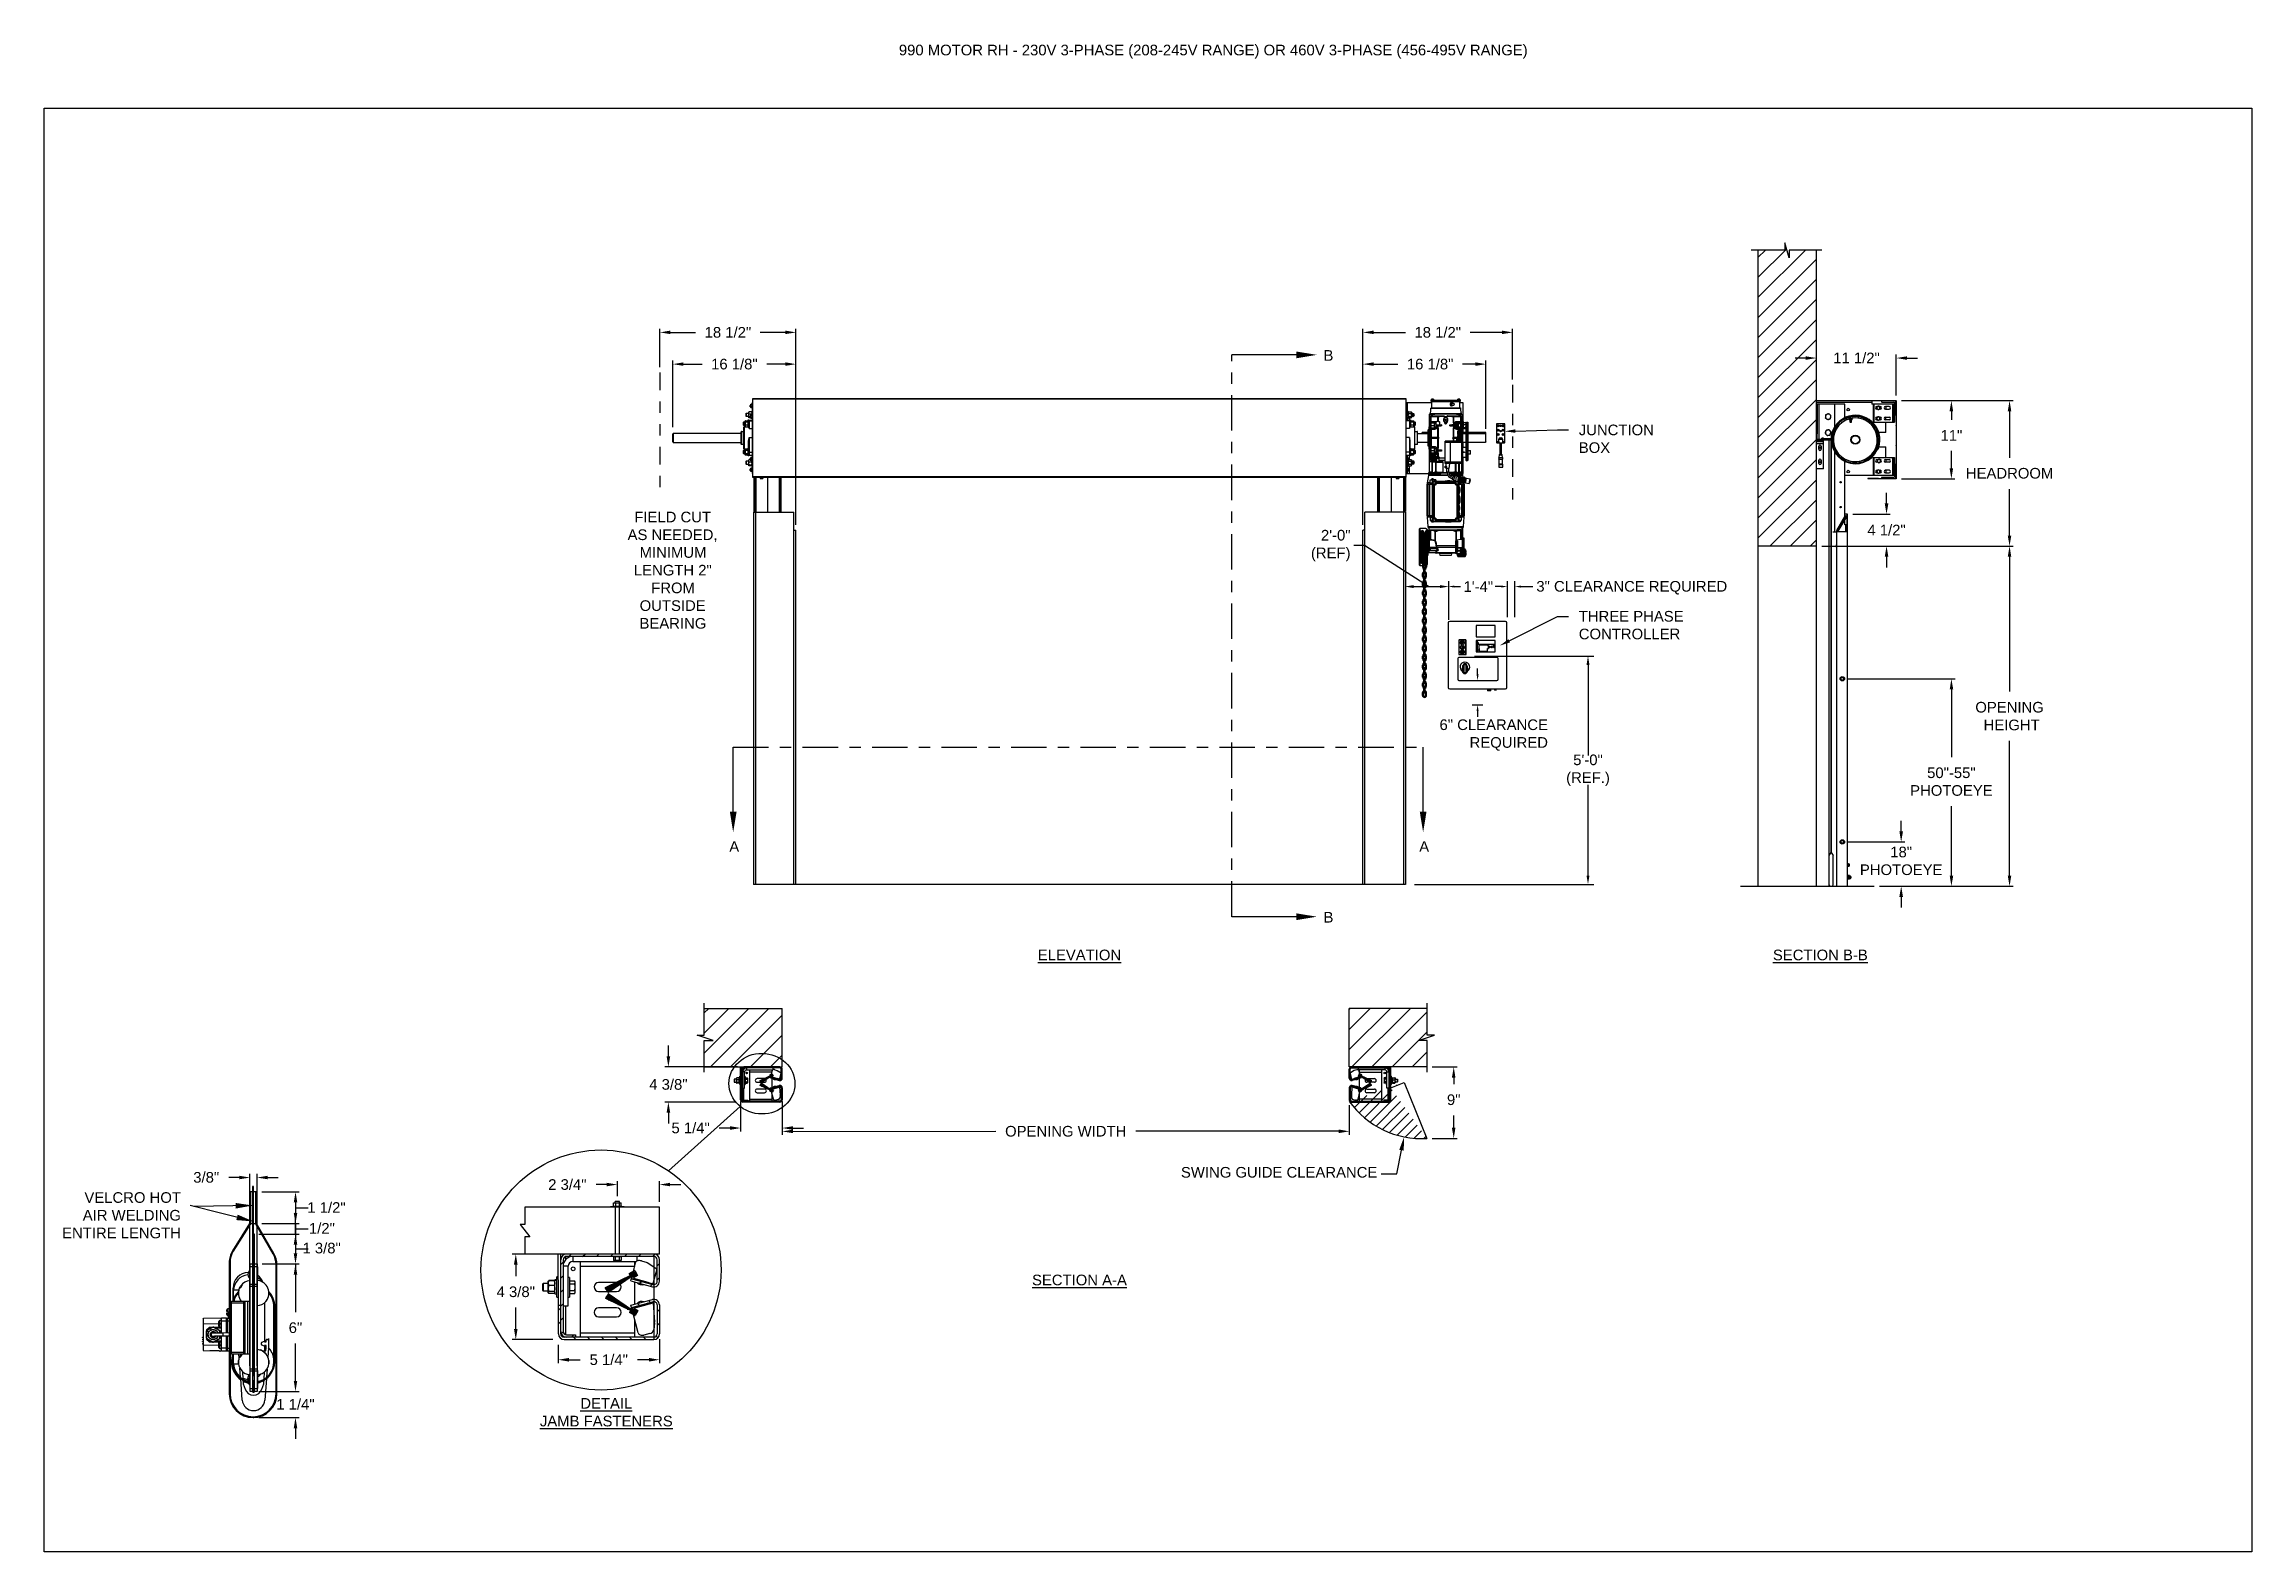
# Model space of a CAD drawing. Header units: inches. Extents: x 170 to 312, y 215 to 248.
# Drawn here: x 243.58 to 263.05, y 214.76 to 228.06 of the extents above; entities that cross this region are included whole.
import ezdxf
from ezdxf import colors
from ezdxf.entities.mleader import LeaderData, LeaderLine
from ezdxf.math import Vec2, Vec3

# ---------------------------------------------------------------- set-up
doc = ezdxf.new("R2010")
doc.units = ezdxf.units.IN
doc.header["$LTSCALE"] = 0.25
doc.header["$MEASUREMENT"] = 0
doc.linetypes.add('CENTER', pattern=[2, 1.25, -0.25, 0.25, -0.25])
doc.linetypes.add('PHANTOM2', pattern=[1.25, 0.625, -0.125, 0.125, -0.125, 0.125, -0.125])
for name, color, linetype in [('ANNOTATIONS', 1, 'Continuous'), ('DETAILS', 4, 'Continuous'), ('HIDDEN', 6, 'PHANTOM2'), ('MOTOR LH', 7, 'Continuous'), ('MOTOR RH', 7, 'Continuous'), ('SECTION CUTS', 6, 'CENTER')]:
    doc.layers.add(name, color=color, linetype=linetype)
doc.styles.add('ARIAL', font='arial.ttf', dxfattribs={"height": 0.09375})
doc.styles.add('ROMANS', font='Romans', dxfattribs={"height": 0.09375})
doc.styles.get("Standard").update_dxf_attribs({"font": 'romans.shx'})
doc.dimstyles.new('SLDDIMSTYLE4', dxfattribs={"dimtxt": 0.18, "dimasz": 0.15, "dimexe": 0, "dimexo": 0.0625, "dimgap": 0, "dimtad": 0, "dimtih": 1, "dimtoh": 1, "dimdec": 0, "dimrnd": 1e-09, "dimzin": 0, "dimdsep": 46, "dimtxsty": 'Standard', "dimsah": 1, "dimcen": 0.09, "dimadec": 0, "dimazin": 0, "dimtfac": 0.15, "dimtdec": 0, "dimtofl": 0, "dimtmove": 0, "dimatfit": 3, "dimfxl": 1, "dimfrac": 2, "dimtolj": 1, "dimtzin": 0, "dimarcsym": 0})
doc.dimstyles.get("Standard").update_dxf_attribs({"dimscale": 60, "dimtxt": 0.0833, "dimasz": 0.0833, "dimexe": 0.0833, "dimexo": 0.04, "dimgap": 0.09, "dimtad": 0, "dimtih": 1, "dimtoh": 1, "dimdec": 4, "dimzin": 1, "dimdsep": 46, "dimlunit": 4, "dimtxsty": 'Standard', "dimcen": 0.09, "dimclrt": 150, "dimadec": 4, "dimazin": 2, "dimtfac": 1, "dimtdec": 0, "dimtofl": 0, "dimtmove": 0, "dimatfit": 3, "dimfxl": 1, "dimtolj": 1, "dimtzin": 0, "dimlwd": -1, "dimlwe": -1, "dimarcsym": 1})
doc.dimstyles.new('STANDARD$0', dxfattribs={"dimtxt": 0.09375, "dimasz": 0.09375, "dimexe": 0.03125, "dimexo": 0.046875, "dimgap": 0.09, "dimtad": 0, "dimtih": 1, "dimtoh": 1, "dimdec": 4, "dimzin": 0, "dimdsep": 46, "dimtxsty": 'ARIAL', "dimcen": 0.09, "dimadec": 0, "dimazin": 0, "dimtfac": 1, "dimtdec": 4, "dimtofl": 0, "dimtmove": 0, "dimatfit": 1, "dimfxl": 1, "dimtolj": 1, "dimtzin": 0, "dimarcsym": 0})
pattern_1 = [(45, (63.1122, -35.71961), (-0.08838835, 0.08838835), [])]
pattern_2 = [(45, (244.23661, 211.79544), (-0.061582, 0.061582), [])]
pattern_3 = [(135, (244.23661, 211.79544), (-0.061582, -0.061582), []), (225, (244.23661, 211.79544), (-0.061582, -0.1847461), [0.2177254, -0.1306352])]
pattern_4 = [(45, (243.53609, 216.094297), (-0.02535731, 0.02535731), [])]
pattern_5 = [(135, (243.53609, 216.094297), (-0.02535731, -0.02535731), []), (225, (243.53609, 216.094297), (-0.02535731, -0.07607194), [0.08965164, -0.053791])]
pattern_6 = [(135, (243.53609, 216.094297), (-0.02535731, -0.02535731), [])]
pattern_7 = [(45, (253.3601, 207.53344), (-0.265165, 0.265165), []), (45, (253.53687, 207.53344), (-0.265165, 0.265165), [])]

msp = doc.modelspace()

# ---------------------------------------------------------------- texts
at = {"layer": 'ANNOTATIONS', "insert": (251.11633, 228.05267), "char_height": 0.09375, "width": 6.6478959, "attachment_point": 1, "line_spacing_factor": 0.86134, "style": 'ARIAL'}
msp.add_mtext('990 MOTOR RH - 230V 3-PHASE (208-245V RANGE) OR 460V 3-PHASE (456-495V RANGE)', dxfattribs=at)
at = {"layer": 'ANNOTATIONS', "char_height": 0.09375, "style": 'ARIAL'}
for s, insert, width, attachment_point in [('\\pi0.06624;FIELD CUT \\P\\pi0.00709;AS NEEDED, \\P\\pi0.11312;MINIMUM \\P\\pi0.06231;LENGTH 2" \\P\\pi0.21547;FROM \\P\\pi0.11354;OUTSIDE \\P\\pi0.11206;BEARING', (248.71712, 223.93342), 0.7958378, 1), ('{\\LELEVATION}', (252.70923, 220.07055), 3.0834986, 2), ('{\\LSECTION B-B}', (259.24322, 220.07055), 1.3823677, 2), ('SWING GUIDE CLEARANCE', (253.60439, 218.15343), 2.4520165, 1), ('VELCRO HOT AIR WELDING ENTIRE LENGTH', (244.78507, 217.52319), 1.0547272, 9), ('{\\LSECTION A-A}', (252.70923, 217.20368), 1.3823677, 2), ('{\\LDETAIL\\PJAMB FASTENERS}', (248.53645, 216.11537), 1.3823677, 2)]:
    msp.add_mtext(s, dxfattribs=dict(at, insert=insert, width=width, attachment_point=attachment_point))
for s, insert, attachment_point in [('2\'-0"\\P(REF)', (255.09984, 223.63396), 6), ('1\'-4"', (256.09633, 223.27304), 4), ('3" CLEARANCE REQUIRED', (258.42211, 223.26243), 6), ('6" CLEARANCE\\PREQUIRED', (256.84092, 221.96338), 6), ('5\'-0"\\P(REF.)', (257.19412, 221.65249), 5), ('\\A1;1 1/2"', (246.06891, 217.84297), 2), ('\\A1;1 3/8"', (246.02598, 217.48501), 2), ('\\A1;1/2"', (246.02832, 217.659), 2)]:
    msp.add_mtext(s, dxfattribs=dict(at, insert=insert, attachment_point=attachment_point))
at = {"layer": 'SECTION CUTS', "style": 'ARIAL'}
for s, p in [('B', (254.86158, 225.26513)), ('A', (249.62109, 220.93338)), ('A', (255.70566, 220.93338)), ('B', (254.86158, 220.30926))]:
    msp.add_text(s, height=0.09375, dxfattribs=at).set_placement(p)

# ---------------------------------------------------------------- blocks, each defined once
blk = doc.blocks.new('*D219')
at = {"layer": 'ANNOTATIONS', "color": 0, "lineweight": -2, "transparency": 16777216}
for p, q in [((249.123, 224.678), (249.123, 225.267)), ((250.209, 223.819), (250.209, 225.267)), ((249.217, 225.235), (249.381, 225.235)), ((250.115, 225.235), (249.951, 225.235))]:
    blk.add_line(p, q, dxfattribs=at)
at = {"layer": 'ANNOTATIONS', "color": 0, "transparency": 16777216}
for points in [[(249.217, 225.251), (249.217, 225.22), (249.123, 225.235)], [(250.115, 225.251), (250.115, 225.22), (250.209, 225.235)]]:
    blk.add_solid(points, dxfattribs=at)
at = {"layer": 'defpoints', "color": 0, "transparency": 16777216}
for p in [(250.209, 225.235), (249.123, 224.631), (250.209, 223.772)]:
    blk.add_point(p, dxfattribs=at)
at = {"layer": 'ANNOTATIONS', "color": 0, "transparency": 16777216, "insert": (249.666, 225.235), "char_height": 0.09375, "attachment_point": 5, "style": 'ARIAL'}
blk.add_mtext('\\A1;16 1/8"', dxfattribs=at)
blk = doc.blocks.new('*D220')
at = {"layer": 'ANNOTATIONS', "color": 0, "lineweight": -2, "transparency": 16777216}
for p, q in [((249.009, 225.208), (249.009, 225.546)), ((249.102, 225.515), (249.324, 225.515)), ((250.115, 225.515), (249.894, 225.515)), ((250.209, 223.819), (250.209, 225.546))]:
    blk.add_line(p, q, dxfattribs=at)
at = {"layer": 'ANNOTATIONS', "color": 0, "transparency": 16777216}
for points in [[(249.102, 225.531), (249.102, 225.5), (249.009, 225.515)], [(250.115, 225.531), (250.115, 225.5), (250.209, 225.515)]]:
    blk.add_solid(points, dxfattribs=at)
at = {"layer": 'defpoints', "color": 0, "transparency": 16777216}
for p in [(250.209, 225.515), (249.009, 225.162), (250.209, 223.772)]:
    blk.add_point(p, dxfattribs=at)
at = {"layer": 'ANNOTATIONS', "color": 0, "transparency": 16777216, "insert": (249.609, 225.515), "char_height": 0.09375, "attachment_point": 5, "style": 'ARIAL'}
blk.add_mtext('\\A1;18 1/2"', dxfattribs=at)
blk = doc.blocks.new('*D221')
at = {"layer": 'ANNOTATIONS', "color": 0, "lineweight": -2, "transparency": 16777216}
for p, q in [((255.209, 223.819), (255.209, 225.267)), ((256.294, 224.665), (256.294, 225.267)), ((255.303, 225.235), (255.516, 225.235)), ((256.201, 225.235), (256.087, 225.235))]:
    blk.add_line(p, q, dxfattribs=at)
at = {"layer": 'ANNOTATIONS', "color": 0, "transparency": 16777216}
for points in [[(255.303, 225.251), (255.303, 225.22), (255.209, 225.235)], [(256.201, 225.251), (256.201, 225.22), (256.294, 225.235)]]:
    blk.add_solid(points, dxfattribs=at)
at = {"layer": 'defpoints', "color": 0, "transparency": 16777216}
for p in [(255.209, 225.235), (256.294, 224.619), (255.209, 223.772)]:
    blk.add_point(p, dxfattribs=at)
at = {"layer": 'ANNOTATIONS', "color": 0, "transparency": 16777216, "insert": (255.802, 225.235), "char_height": 0.09375, "attachment_point": 5, "style": 'ARIAL'}
blk.add_mtext('\\A1;16 1/8"', dxfattribs=at)
blk = doc.blocks.new('*D222')
at = {"layer": 'ANNOTATIONS', "color": 0, "lineweight": -2, "transparency": 16777216}
for p, q in [((255.209, 223.819), (255.209, 225.546)), ((255.303, 225.515), (255.584, 225.515)), ((256.436, 225.515), (256.154, 225.515)), ((256.529, 225.1), (256.529, 225.546))]:
    blk.add_line(p, q, dxfattribs=at)
at = {"layer": 'ANNOTATIONS', "color": 0, "transparency": 16777216}
for points in [[(255.303, 225.531), (255.303, 225.5), (255.209, 225.515)], [(256.436, 225.531), (256.436, 225.5), (256.529, 225.515)]]:
    blk.add_solid(points, dxfattribs=at)
at = {"layer": 'defpoints', "color": 0, "transparency": 16777216}
for p in [(255.209, 225.515), (256.529, 225.053), (255.209, 223.772)]:
    blk.add_point(p, dxfattribs=at)
at = {"layer": 'ANNOTATIONS', "color": 0, "transparency": 16777216, "insert": (255.869, 225.515), "char_height": 0.09375, "attachment_point": 5, "style": 'ARIAL'}
blk.add_mtext('\\A1;18 1/2"', dxfattribs=at)
blk = doc.blocks.new('*D214')
at = {"layer": 'ANNOTATIONS', "color": 0, "lineweight": -2, "transparency": 16777216}
for p, q in [((249.692, 219.036), (249.053, 219.036)), ((249.084, 219.13), (249.084, 219.224)), ((249.683, 218.726), (249.053, 218.726)), ((249.084, 218.632), (249.084, 218.538))]:
    blk.add_line(p, q, dxfattribs=at)
at = {"layer": 'ANNOTATIONS', "color": 0, "transparency": 16777216}
for points in [[(249.068, 219.13), (249.1, 219.13), (249.084, 219.036)], [(249.068, 218.632), (249.1, 218.632), (249.084, 218.726)]]:
    blk.add_solid(points, dxfattribs=at)
at = {"layer": 'defpoints', "color": 0, "transparency": 16777216}
for p in [(249.739, 219.036), (249.084, 218.726), (249.729, 218.726)]:
    blk.add_point(p, dxfattribs=at)
at = {"layer": 'ANNOTATIONS', "color": 0, "transparency": 16777216, "insert": (249.084, 218.881), "char_height": 0.0938, "attachment_point": 5, "style": 'ARIAL'}
blk.add_mtext('\\A1;4 3/8"', dxfattribs=at)
blk = doc.blocks.new('*D215')
at = {"layer": 'ANNOTATIONS', "color": 0, "lineweight": -2, "transparency": 16777216}
for p, q in [((249.721, 218.731), (249.721, 218.466)), ((250.088, 218.732), (250.088, 218.466)), ((249.627, 218.497), (249.533, 218.497)), ((250.182, 218.497), (250.276, 218.497))]:
    blk.add_line(p, q, dxfattribs=at)
at = {"layer": 'ANNOTATIONS', "color": 0, "transparency": 16777216}
for points in [[(249.627, 218.513), (249.627, 218.481), (249.721, 218.497)], [(250.182, 218.513), (250.182, 218.481), (250.088, 218.497)]]:
    blk.add_solid(points, dxfattribs=at)
at = {"layer": 'defpoints', "color": 0, "transparency": 16777216}
for p in [(249.721, 218.778), (250.088, 218.779), (250.088, 218.497)]:
    blk.add_point(p, dxfattribs=at)
at = {"layer": 'ANNOTATIONS', "color": 0, "transparency": 16777216, "insert": (249.28, 218.497), "char_height": 0.0938, "attachment_point": 5, "style": 'ARIAL'}
blk.add_mtext('\\A1;5 1/4"', dxfattribs=at)
blk = doc.blocks.new('*D216')
at = {"layer": 'ANNOTATIONS', "color": 0, "lineweight": -2, "transparency": 16777216}
for p, q in [((248.113, 216.584), (248.113, 216.422)), ((249.005, 216.634), (249.005, 216.422)), ((248.206, 216.453), (248.305, 216.453)), ((248.912, 216.453), (248.811, 216.453))]:
    blk.add_line(p, q, dxfattribs=at)
at = {"layer": 'ANNOTATIONS', "color": 0, "transparency": 16777216}
for points in [[(248.206, 216.469), (248.206, 216.437), (248.113, 216.453)], [(248.912, 216.469), (248.912, 216.437), (249.005, 216.453)]]:
    blk.add_solid(points, dxfattribs=at)
at = {"layer": 'defpoints', "color": 0, "transparency": 16777216}
for p in [(248.113, 216.631), (249.005, 216.681), (249.005, 216.453)]:
    blk.add_point(p, dxfattribs=at)
at = {"layer": 'ANNOTATIONS', "color": 0, "transparency": 16777216, "insert": (248.558, 216.453), "char_height": 0.0938, "attachment_point": 5, "style": 'ARIAL'}
blk.add_mtext('\\A1;5 1/4"', dxfattribs=at)
blk = doc.blocks.new('*D217')
at = {"layer": 'ANNOTATIONS', "color": 0, "lineweight": -2, "transparency": 16777216}
for p, q in [((248.117, 217.385), (247.707, 217.385)), ((247.738, 217.292), (247.738, 217.191)), ((247.738, 216.725), (247.738, 216.914)), ((248.066, 216.631), (247.707, 216.631))]:
    blk.add_line(p, q, dxfattribs=at)
at = {"layer": 'ANNOTATIONS', "color": 0, "transparency": 16777216}
for points in [[(247.722, 217.292), (247.754, 217.292), (247.738, 217.385)], [(247.722, 216.725), (247.754, 216.725), (247.738, 216.631)]]:
    blk.add_solid(points, dxfattribs=at)
at = {"layer": 'defpoints', "color": 0, "transparency": 16777216}
for p in [(248.164, 217.385), (247.738, 216.631), (248.113, 216.631)]:
    blk.add_point(p, dxfattribs=at)
at = {"layer": 'ANNOTATIONS', "color": 0, "transparency": 16777216, "insert": (247.738, 217.052), "char_height": 0.0938, "attachment_point": 5, "style": 'ARIAL'}
blk.add_mtext('\\A1;4 3/8"', dxfattribs=at)
blk = doc.blocks.new('*D218')
at = {"layer": 'ANNOTATIONS', "color": 0, "lineweight": -2, "transparency": 16777216}
for p, q in [((248.54, 217.998), (248.447, 217.998)), ((248.634, 217.895), (248.634, 218.029)), ((249.005, 217.845), (249.005, 218.029)), ((249.099, 217.998), (249.193, 217.998))]:
    blk.add_line(p, q, dxfattribs=at)
at = {"layer": 'ANNOTATIONS', "color": 0, "transparency": 16777216}
for points in [[(248.54, 218.014), (248.54, 217.983), (248.634, 217.998)], [(249.099, 218.014), (249.099, 217.983), (249.005, 217.998)]]:
    blk.add_solid(points, dxfattribs=at)
at = {"layer": 'defpoints', "color": 0, "transparency": 16777216}
for p in [(249.005, 217.998), (248.634, 217.848), (249.005, 217.798)]:
    blk.add_point(p, dxfattribs=at)
at = {"layer": 'ANNOTATIONS', "color": 0, "transparency": 16777216, "insert": (248.193, 217.998), "char_height": 0.0938, "attachment_point": 5, "style": 'ARIAL'}
blk.add_mtext('\\A1;2 3/4"', dxfattribs=at)
blk = doc.blocks.new('*D202')
at = {"layer": 'ANNOTATIONS', "color": 0, "lineweight": -2, "transparency": 16777216}
for p, q in [((259.959, 224.914), (260.43, 224.914)), ((260.399, 224.82), (260.399, 224.743)), ((260.399, 224.317), (260.399, 224.469)), ((259.959, 224.223), (260.43, 224.223))]:
    blk.add_line(p, q, dxfattribs=at)
at = {"layer": 'ANNOTATIONS', "color": 0, "transparency": 16777216}
for points in [[(260.383, 224.82), (260.414, 224.82), (260.399, 224.914)], [(260.383, 224.317), (260.414, 224.317), (260.399, 224.223)]]:
    blk.add_solid(points, dxfattribs=at)
at = {"layer": 'defpoints', "color": 0, "transparency": 16777216}
for p in [(259.912, 224.914), (260.399, 224.914), (259.912, 224.223)]:
    blk.add_point(p, dxfattribs=at)
at = {"layer": 'ANNOTATIONS', "color": 0, "transparency": 16777216, "insert": (260.399, 224.606), "char_height": 0.0938, "attachment_point": 5, "style": 'ARIAL'}
blk.add_mtext('\\A1;11"', dxfattribs=at)
blk = doc.blocks.new('*D203')
at = {"layer": 'ANNOTATIONS', "color": 0, "lineweight": -2, "transparency": 16777216}
for p, q in [((259.115, 225.289), (259.021, 225.289)), ((259.209, 224.959), (259.209, 225.32)), ((259.913, 224.959), (259.913, 225.32)), ((260.007, 225.289), (260.101, 225.289))]:
    blk.add_line(p, q, dxfattribs=at)
at = {"layer": 'ANNOTATIONS', "color": 0, "transparency": 16777216}
for points in [[(259.115, 225.304), (259.115, 225.273), (259.209, 225.289)], [(260.007, 225.304), (260.007, 225.273), (259.913, 225.289)]]:
    blk.add_solid(points, dxfattribs=at)
at = {"layer": 'defpoints', "color": 0, "transparency": 16777216}
for p in [(259.209, 225.289), (259.209, 224.912), (259.913, 224.912)]:
    blk.add_point(p, dxfattribs=at)
at = {"layer": 'ANNOTATIONS', "color": 0, "transparency": 16777216, "insert": (259.562, 225.289), "char_height": 0.09375, "attachment_point": 5, "style": 'ARIAL'}
blk.add_mtext('\\A1;11 1/2"', dxfattribs=at)
blk = doc.blocks.new('*D204')
at = {"layer": 'ANNOTATIONS', "color": 0, "lineweight": -2, "transparency": 16777216}
for p, q in [((259.827, 224.006), (259.827, 224.1)), ((259.53, 223.912), (259.858, 223.912)), ((259.255, 223.63), (259.858, 223.63)), ((259.827, 223.536), (259.827, 223.442))]:
    blk.add_line(p, q, dxfattribs=at)
at = {"layer": 'ANNOTATIONS', "color": 0, "transparency": 16777216}
for points in [[(259.811, 224.006), (259.843, 224.006), (259.827, 223.912)], [(259.811, 223.536), (259.843, 223.536), (259.827, 223.63)]]:
    blk.add_solid(points, dxfattribs=at)
at = {"layer": 'defpoints', "color": 0, "transparency": 16777216}
for p in [(259.484, 223.912), (259.827, 223.912), (259.209, 223.63)]:
    blk.add_point(p, dxfattribs=at)
at = {"layer": 'ANNOTATIONS', "color": 0, "transparency": 16777216, "insert": (259.827, 223.771), "char_height": 0.0938, "attachment_point": 5, "style": 'ARIAL'}
blk.add_mtext('\\A1;4 1/2"', dxfattribs=at)
blk = doc.blocks.new('*D205')
at = {"layer": 'ANNOTATIONS', "color": 0, "lineweight": -2, "transparency": 16777216}
for p, q in [((259.956, 221.114), (259.956, 221.208)), ((259.484, 221.021), (259.987, 221.021)), ((259.766, 220.63), (259.987, 220.63)), ((259.956, 220.536), (259.956, 220.442))]:
    blk.add_line(p, q, dxfattribs=at)
at = {"layer": 'ANNOTATIONS', "color": 0, "transparency": 16777216}
for points in [[(259.94, 221.114), (259.972, 221.114), (259.956, 221.021)], [(259.94, 220.536), (259.972, 220.536), (259.956, 220.63)]]:
    blk.add_solid(points, dxfattribs=at)
at = {"layer": 'defpoints', "color": 0, "transparency": 16777216}
for p in [(259.437, 221.021), (259.956, 221.021), (259.719, 220.63)]:
    blk.add_point(p, dxfattribs=at)
at = {"layer": 'ANNOTATIONS', "color": 0, "transparency": 16777216, "insert": (259.956, 220.853), "char_height": 0.0938, "attachment_point": 5, "style": 'ARIAL'}
blk.add_mtext('\\A1;18"\\PPHOTOEYE', dxfattribs=at)
blk = doc.blocks.new('*D206')
at = {"layer": 'ANNOTATIONS', "color": 0, "lineweight": -2, "transparency": 16777216}
for p, q in [((259.484, 222.46), (260.431, 222.46)), ((260.399, 222.366), (260.399, 221.769)), ((260.399, 220.723), (260.399, 221.335)), ((259.766, 220.63), (260.431, 220.63))]:
    blk.add_line(p, q, dxfattribs=at)
at = {"layer": 'ANNOTATIONS', "color": 0, "transparency": 16777216}
for points in [[(260.384, 222.366), (260.415, 222.366), (260.399, 222.46)], [(260.384, 220.723), (260.415, 220.723), (260.399, 220.63)]]:
    blk.add_solid(points, dxfattribs=at)
at = {"layer": 'defpoints', "color": 0, "transparency": 16777216}
for p in [(259.437, 222.46), (260.399, 222.46), (259.719, 220.63)]:
    blk.add_point(p, dxfattribs=at)
at = {"layer": 'ANNOTATIONS', "color": 0, "transparency": 16777216, "insert": (260.399, 221.552), "char_height": 0.09375, "attachment_point": 5, "style": 'ARIAL'}
blk.add_mtext('\\A1;50"-55"\\PPHOTOEYE', dxfattribs=at)
blk = doc.blocks.new('*D207')
at = {"layer": 'ANNOTATIONS', "color": 0, "lineweight": -2, "transparency": 16777216}
for p, q in [((245.795, 216.267), (245.795, 216.361)), ((245.472, 216.174), (245.827, 216.174)), ((245.472, 215.943), (245.827, 215.943)), ((245.795, 215.849), (245.795, 215.755))]:
    blk.add_line(p, q, dxfattribs=at)
at = {"layer": 'ANNOTATIONS', "color": 0, "transparency": 16777216}
for points in [[(245.78, 216.267), (245.811, 216.267), (245.795, 216.174)], [(245.78, 215.849), (245.811, 215.849), (245.795, 215.943)]]:
    blk.add_solid(points, dxfattribs=at)
at = {"layer": 'defpoints', "color": 0, "transparency": 16777216}
for p in [(245.425, 216.174), (245.795, 216.174), (245.425, 215.943)]:
    blk.add_point(p, dxfattribs=at)
at = {"layer": 'ANNOTATIONS', "color": 0, "transparency": 16777216, "insert": (245.795, 216.107), "char_height": 0.0938, "attachment_point": 2, "style": 'ARIAL'}
blk.add_mtext('\\A1;1 1/4"', dxfattribs=at)
blk = doc.blocks.new('*D208')
at = {"layer": 'ANNOTATIONS', "color": 0, "lineweight": -2, "transparency": 16777216}
for p, q in [((245.394, 216.398), (245.394, 218.092)), ((245.456, 216.398), (245.456, 218.092)), ((245.3, 218.06), (245.207, 218.06)), ((245.55, 218.06), (245.643, 218.06))]:
    blk.add_line(p, q, dxfattribs=at)
at = {"layer": 'ANNOTATIONS', "color": 0, "transparency": 16777216}
for points in [[(245.3, 218.076), (245.3, 218.045), (245.394, 218.06)], [(245.55, 218.076), (245.55, 218.045), (245.456, 218.06)]]:
    blk.add_solid(points, dxfattribs=at)
at = {"layer": 'defpoints', "color": 0, "transparency": 16777216}
for p in [(245.456, 218.06), (245.394, 216.351), (245.456, 216.351)]:
    blk.add_point(p, dxfattribs=at)
at = {"layer": 'ANNOTATIONS', "color": 0, "transparency": 16777216, "insert": (245.008, 218.109), "char_height": 0.0938, "attachment_point": 2, "style": 'ARIAL'}
blk.add_mtext('\\A1;3/8"', dxfattribs=at)
blk = doc.blocks.new('*D209')
at = {"layer": 'ANNOTATIONS', "color": 0, "lineweight": -2, "transparency": 16777216}
for p, q in [((245.503, 217.299), (245.827, 217.299)), ((245.795, 217.205), (245.795, 216.873)), ((245.795, 216.267), (245.795, 216.597)), ((245.503, 216.174), (245.827, 216.174))]:
    blk.add_line(p, q, dxfattribs=at)
at = {"layer": 'ANNOTATIONS', "color": 0, "transparency": 16777216}
for points in [[(245.78, 217.205), (245.811, 217.205), (245.795, 217.299)], [(245.78, 216.267), (245.811, 216.267), (245.795, 216.174)]]:
    blk.add_solid(points, dxfattribs=at)
at = {"layer": 'defpoints', "color": 0, "transparency": 16777216}
for p in [(245.456, 217.299), (245.795, 217.299), (245.456, 216.174)]:
    blk.add_point(p, dxfattribs=at)
at = {"layer": 'ANNOTATIONS', "color": 0, "transparency": 16777216, "insert": (245.795, 216.783), "char_height": 0.0938, "attachment_point": 2, "style": 'ARIAL'}
blk.add_mtext('\\A1;6"', dxfattribs=at)
blk = doc.blocks.new('*D210')
at = {"layer": 'ANNOTATIONS', "color": 0, "linetype": 'ByBlock', "lineweight": -2, "transparency": 16777216}
for p, q in [((255.819, 219.036), (256.041, 219.036)), ((256.01, 218.942), (256.01, 218.884)), ((256.01, 218.499), (256.01, 218.608)), ((255.819, 218.405), (256.041, 218.405))]:
    blk.add_line(p, q, dxfattribs=at)
at = {"layer": 'ANNOTATIONS', "color": 0, "transparency": 16777216}
for points in [[(255.994, 218.942), (256.025, 218.942), (256.01, 219.036)], [(255.994, 218.499), (256.025, 218.499), (256.01, 218.405)]]:
    blk.add_solid(points, dxfattribs=at)
at = {"layer": 'defpoints', "color": 0, "transparency": 16777216}
for p in [(255.772, 219.036), (256.01, 219.036), (255.772, 218.405)]:
    blk.add_point(p, dxfattribs=at)
at = {"layer": 'ANNOTATIONS', "color": 0, "transparency": 16777216, "insert": (256.01, 218.746), "char_height": 0.0938, "attachment_point": 5, "style": 'ARIAL'}
blk.add_mtext('\\A1;9"', dxfattribs=at)
blk = doc.blocks.new('*D211')
at = {"layer": 'ANNOTATIONS', "color": 0, "lineweight": -2, "transparency": 16777216}
for p, q in [((250.088, 218.699), (250.088, 218.436)), ((255.089, 218.699), (255.089, 218.437)), ((250.182, 218.467), (251.972, 218.468)), ((254.995, 218.468), (253.205, 218.468))]:
    blk.add_line(p, q, dxfattribs=at)
at = {"layer": 'ANNOTATIONS', "color": 0, "transparency": 16777216}
for points in [[(250.182, 218.483), (250.182, 218.452), (250.088, 218.467)], [(254.995, 218.484), (254.995, 218.452), (255.089, 218.468)]]:
    blk.add_solid(points, dxfattribs=at)
at = {"layer": 'defpoints', "color": 0, "transparency": 16777216}
for p in [(250.088, 218.746), (255.089, 218.746), (255.089, 218.468)]:
    blk.add_point(p, dxfattribs=at)
at = {"layer": 'ANNOTATIONS', "color": 0, "transparency": 16777216, "insert": (252.588, 218.468), "char_height": 0.09375, "attachment_point": 5, "style": 'ARIAL'}
blk.add_mtext('\\A1;OPENING WIDTH', dxfattribs=at)
blk = doc.blocks.new('*D212')
at = {"layer": 'ANNOTATIONS', "color": 0, "lineweight": -2, "transparency": 16777216}
for p, q in [((259.302, 223.63), (260.943, 223.63)), ((260.912, 223.536), (260.912, 222.347)), ((260.912, 220.723), (260.912, 221.912)), ((259.813, 220.63), (260.943, 220.63))]:
    blk.add_line(p, q, dxfattribs=at)
at = {"layer": 'ANNOTATIONS', "color": 0, "transparency": 16777216}
for points in [[(260.896, 223.536), (260.927, 223.536), (260.912, 223.63)], [(260.896, 220.723), (260.927, 220.723), (260.912, 220.63)]]:
    blk.add_solid(points, dxfattribs=at)
at = {"layer": 'defpoints', "color": 0, "transparency": 16777216}
for p in [(259.255, 223.63), (260.912, 223.63), (259.766, 220.63)]:
    blk.add_point(p, dxfattribs=at)
at = {"layer": 'ANNOTATIONS', "color": 0, "transparency": 16777216, "insert": (260.912, 222.13), "char_height": 0.09375, "attachment_point": 5, "style": 'ARIAL'}
blk.add_mtext('\\A1;OPENING\\P HEIGHT', dxfattribs=at)
blk = doc.blocks.new('*D213')
at = {"layer": 'ANNOTATIONS', "color": 0, "lineweight": -2, "transparency": 16777216}
for p, q in [((260.146, 224.914), (260.943, 224.914)), ((260.912, 224.82), (260.912, 224.41)), ((260.912, 223.723), (260.912, 224.133)), ((260.146, 223.63), (260.943, 223.63))]:
    blk.add_line(p, q, dxfattribs=at)
at = {"layer": 'ANNOTATIONS', "color": 0, "transparency": 16777216}
for points in [[(260.896, 224.82), (260.927, 224.82), (260.912, 224.914)], [(260.896, 223.723), (260.927, 223.723), (260.912, 223.63)]]:
    blk.add_solid(points, dxfattribs=at)
at = {"layer": 'defpoints', "color": 0, "transparency": 16777216}
for p in [(260.099, 224.914), (260.912, 224.914), (260.099, 223.63)]:
    blk.add_point(p, dxfattribs=at)
at = {"layer": 'ANNOTATIONS', "color": 0, "transparency": 16777216, "insert": (260.912, 224.272), "char_height": 0.09375, "attachment_point": 5, "style": 'ARIAL'}
blk.add_mtext('\\A1;HEADROOM', dxfattribs=at)

# ---------------------------------------------------------------- dimensions: what is measured, and where the dimension line sits
at = {"layer": 'ANNOTATIONS'}
for base, p1, p2, text, picture, middle in [((250.20923, 225.51515), (249.00854, 225.16152), (250.20923, 223.77179), '18 1/2"', '*D220', (249.60889, 225.51515)), ((255.20923, 225.51515), (256.52927, 225.05324), (255.20923, 223.77179), '18 1/2"', '*D222', (255.86925, 225.51515)), ((250.20923, 225.23527), (249.12329, 224.63116), (250.20923, 223.77179), '16 1/8"', '*D219', (249.66626, 225.23527))]:
    dim = msp.add_linear_dim(base=base, p1=p1, p2=p2, text=text, dimstyle='STANDARD$0', override={"dimtxsty": 'ARIAL'}, dxfattribs=at)
    dim.commit()
    dim.dimension.update_dxf_attribs({"geometry": picture, "text_midpoint": middle})
for base, p1, p2, text, picture, middle in [((255.20923, 225.23527), (256.29442, 224.61856), (255.20923, 223.77179), '16 1/8"', '*D221', (255.80155, 225.23527)), ((250.08828, 218.49706), (249.7206, 218.77766), (250.08828, 218.77912), '5 1/4"', '*D215', (249.28, 218.49706)), ((245.45599, 218.06032), (245.39412, 216.35123), (245.45599, 216.35123), '3/8"', '*D208', (245.00816, 218.06032)), ((249.00535, 217.99817), (248.63415, 217.84801), (249.00535, 217.79766), '2 3/4"', '*D218', (248.19275, 217.99817)), ((249.00535, 216.45305), (248.11268, 216.63091), (249.00535, 216.68072), '5 1/4"', '*D216', (248.55839, 216.45305))]:
    dim = msp.add_linear_dim(base=base, p1=p1, p2=p2, text=text, dimstyle='STANDARD$0', dxfattribs=at)
    dim.commit()
    dim.dimension.update_dxf_attribs({"geometry": picture, "text_midpoint": middle, "dimtype": 160})
dim = msp.add_linear_dim(base=(259.20859, 225.28857), p1=(259.91319, 224.91207), p2=(259.20859, 224.91207), text='11 1/2"', dimstyle='STANDARD$0', override={"dimtofl": 0}, dxfattribs=at)
dim.commit()
dim.dimension.update_dxf_attribs({"geometry": '*D203', "text_midpoint": (259.56222, 225.28857), "dimtype": 160})
for base, p1, p2, text, picture, middle in [((260.39862, 224.91355), (259.91172, 224.2231), (259.91172, 224.91355), '11"', '*D202', (260.39862, 224.60566)), ((259.8271, 223.91207), (259.20859, 223.62957), (259.48359, 223.91207), '4 1/2"', '*D204', (259.8271, 223.77082)), ((260.39946, 222.46004), (259.71885, 220.62957), (259.43672, 222.46004), '50"-55"\\PPHOTOEYE', '*D206', (260.39946, 221.55212)), ((259.95607, 221.02073), (259.71885, 220.62957), (259.43672, 221.02073), '18"\\PPHOTOEYE', '*D205', (259.95607, 220.85317)), ((249.08402, 218.72558), (249.73859, 219.03625), (249.72945, 218.72558), '4 3/8"', '*D214', (249.08402, 218.88091)), ((245.79531, 217.29863), (245.45599, 216.17363), (245.45599, 217.29863), '6"', '*D209', (245.79531, 216.73527)), ((247.73811, 216.63091), (248.16354, 217.38537), (248.11268, 216.63091), '4 3/8"', '*D217', (247.73811, 217.05246)), ((245.79531, 216.17363), (245.42487, 215.94267), (245.42487, 216.17363), '1 1/4"', '*D207', (245.79531, 216.05815))]:
    dim = msp.add_linear_dim(base=base, p1=p1, p2=p2, angle=90, text=text, dimstyle='STANDARD$0', dxfattribs=at)
    dim.commit()
    dim.dimension.update_dxf_attribs({"geometry": picture, "text_midpoint": middle, "dimtype": 160})
for base, p1, p2, text, picture, middle in [((260.9116, 224.91355), (260.09916, 223.62957), (260.09916, 224.91355), 'HEADROOM', '*D213', (260.9116, 224.27156)), ((260.9116, 223.62957), (259.76572, 220.62957), (259.25547, 223.62957), 'OPENING\\P HEIGHT', '*D212', (260.9116, 222.12957))]:
    dim = msp.add_linear_dim(base=base, p1=p1, p2=p2, angle=90, text=text, dimstyle='STANDARD$0', dxfattribs=at)
    dim.commit()
    dim.dimension.update_dxf_attribs({"geometry": picture, "text_midpoint": middle})
dim = msp.add_linear_dim(base=(256.00972, 219.03625), p1=(255.77196, 218.40547), p2=(255.77196, 219.03625), angle=90, text='9"', dimstyle='STANDARD$0', override={"dimpost": '', "dimarcsym": 1}, dxfattribs=at)
dim.commit()
dim.dimension.update_dxf_attribs({"geometry": '*D210', "text_midpoint": (256.00972, 218.74581), "dimtype": 160})
dim = msp.add_aligned_dim(p1=(250.08805, 218.74551), p2=(255.0885, 218.74609), distance=-0.27814, text='OPENING WIDTH', dimstyle='STANDARD$0', dxfattribs=at)
dim.commit()
dim.dimension.update_dxf_attribs({"geometry": '*D211', "text_midpoint": (252.58831, 218.46767)})

# ---------------------------------------------------------------- hatches: boundary and pattern name
at = {"layer": 'DETAILS'}
h = msp.add_hatch(dxfattribs=at)
h.set_pattern_fill('ANSI31', color=256, scale=0.696721, style=0)
h.set_pattern_definition(pattern_2)
edge = h.paths.add_edge_path(flags=0)
edge.add_line((248.94801, 217.11738), (248.75835, 217.1682))
edge.add_line((248.75835, 217.1682), (248.75298, 217.14818))
edge.add_line((248.75298, 217.14818), (248.94264, 217.09736))
edge.add_arc((248.95553, 217.14547), 0.04982, 255, 360)
edge.add_line((249.00535, 217.14547), (249.00535, 217.33555))
edge.add_arc((248.95553, 217.33555), 0.04982, 0, 90)
edge.add_line((248.95553, 217.38537), (248.18426, 217.38537))
edge.add_arc((248.18426, 217.33555), 0.04982, 90, 180)
edge.add_line((248.13445, 217.33555), (248.13445, 216.70145))
edge.add_arc((248.18426, 216.70145), 0.04982, 180, 270)
edge.add_line((248.18426, 216.65163), (248.26508, 216.65163))
edge.add_line((248.26508, 216.65163), (248.26508, 216.67236))
edge.add_line((248.26508, 216.67236), (248.18426, 216.67236))
edge.add_arc((248.18426, 216.70145), 0.02909, 180, 270, ccw=False)
edge.add_line((248.15518, 216.70145), (248.15518, 217.33555))
edge.add_arc((248.18426, 217.33555), 0.02909, 90, 180, ccw=False)
edge.add_line((248.18426, 217.36464), (248.95553, 217.36464))
edge.add_arc((248.95553, 217.33555), 0.02909, 0, 90, ccw=False)
edge.add_line((248.98462, 217.33555), (248.98462, 217.14547))
edge.add_arc((248.95553, 217.14547), 0.02909, 255, 360, ccw=False)
h = msp.add_hatch(dxfattribs=at)
h.set_pattern_fill('ANSI31', color=256, scale=0.696721, style=0)
h.set_pattern_definition(pattern_2)
edge = h.paths.add_edge_path(flags=0)
edge.add_line((248.76858, 217.19525), (248.78005, 217.19771))
edge.add_arc((248.78076, 217.20759), 0.00991, 265.870136, 514.129864)
edge.add_line((248.77184, 217.21192), (248.76398, 217.20322))
edge.add_arc((248.75623, 217.21022), 0.01045, 300, 317.895222, ccw=False)
edge.add_line((248.76145, 217.20117), (248.52509, 217.08716))
edge.add_line((248.52509, 217.08716), (248.52524, 217.08691))
edge.add_line((248.52524, 217.08691), (248.76154, 217.20102))
edge.add_arc((248.75623, 217.21022), 0.01062, 300, 317.895222)
edge.add_line((248.76411, 217.2031), (248.77199, 217.21182))
edge.add_arc((248.78076, 217.20759), 0.00973, -94.275458, 154.275458, ccw=False)
edge.add_line((248.78003, 217.19789), (248.76854, 217.19542))
edge.add_arc((248.77077, 217.18503), 0.01062, 102.104778, 120)
edge.add_line((248.76546, 217.19423), (248.54848, 217.04665))
edge.add_line((248.54848, 217.04665), (248.54863, 217.04639))
edge.add_line((248.54863, 217.04639), (248.76555, 217.19408))
edge.add_arc((248.77077, 217.18503), 0.01045, 102.104778, 120, ccw=False)
h = msp.add_hatch(dxfattribs=at)
h.set_pattern_fill('ANSI31', color=256, scale=0.696721, style=0)
h.set_pattern_definition(pattern_2)
edge = h.paths.add_edge_path(flags=0)
edge.add_line((248.76851, 217.19559), (248.78002, 217.19806))
edge.add_arc((248.78076, 217.20759), 0.00956, 265.57496, 514.42504)
edge.add_line((248.77214, 217.21172), (248.76424, 217.20298))
edge.add_arc((248.75623, 217.21022), 0.0108, 300, 317.895222, ccw=False)
edge.add_line((248.76163, 217.20087), (248.52754, 217.08292))
edge.add_line((248.52754, 217.08292), (248.52769, 217.08266))
edge.add_line((248.52769, 217.08266), (248.76172, 217.20072))
edge.add_arc((248.75623, 217.21022), 0.01097, 300, 317.895222)
edge.add_line((248.76437, 217.20287), (248.77228, 217.21162))
edge.add_arc((248.78076, 217.20759), 0.00939, -94.578797, 154.578797, ccw=False)
edge.add_line((248.78001, 217.19824), (248.76847, 217.19576))
edge.add_arc((248.77077, 217.18503), 0.01097, 102.104778, 120)
edge.add_line((248.76529, 217.19454), (248.54603, 217.05089))
edge.add_line((248.54603, 217.05089), (248.54618, 217.05064))
edge.add_line((248.54618, 217.05064), (248.76537, 217.19438))
edge.add_arc((248.77077, 217.18503), 0.0108, 102.104778, 120, ccw=False)
h = msp.add_hatch(dxfattribs=at)
h.set_pattern_fill('ANSI31', color=256, scale=0.696721, style=0)
h.set_pattern_definition(pattern_2)
edge = h.paths.add_edge_path(flags=0)
edge.add_line((248.76843, 217.19593), (248.78, 217.19841))
edge.add_arc((248.78076, 217.20759), 0.00921, 265.263074, 514.736926)
edge.add_line((248.77243, 217.21152), (248.7645, 217.20275))
edge.add_arc((248.75623, 217.21022), 0.01115, 300, 317.895222, ccw=False)
edge.add_line((248.7618, 217.20057), (248.52997, 217.07871))
edge.add_line((248.52997, 217.07871), (248.53012, 217.07846))
edge.add_line((248.53012, 217.07846), (248.76189, 217.20042))
edge.add_arc((248.75623, 217.21022), 0.01132, 300, 317.895222)
edge.add_line((248.76463, 217.20263), (248.77258, 217.21143))
edge.add_arc((248.78076, 217.20759), 0.00904, -94.899639, 154.899639, ccw=False)
edge.add_line((248.77999, 217.19859), (248.7684, 217.1961))
edge.add_arc((248.77077, 217.18503), 0.01132, 102.104778, 120)
edge.add_line((248.76511, 217.19484), (248.54361, 217.0551))
edge.add_line((248.54361, 217.0551), (248.54375, 217.05484))
edge.add_line((248.54375, 217.05484), (248.7652, 217.19469))
edge.add_arc((248.77077, 217.18503), 0.01115, 102.104778, 120, ccw=False)
h = msp.add_hatch(dxfattribs=at)
h.set_pattern_fill('ANSI31', color=256, scale=0.696721, style=0)
h.set_pattern_definition(pattern_2)
edge = h.paths.add_edge_path(flags=0)
edge.add_line((248.76836, 217.19627), (248.77998, 217.19876))
edge.add_arc((248.78076, 217.20759), 0.00886, 264.93284, 515.06716)
edge.add_line((248.77272, 217.21133), (248.76476, 217.20252))
edge.add_arc((248.75623, 217.21022), 0.0115, 300, 317.895222, ccw=False)
edge.add_line((248.76198, 217.20027), (248.53239, 217.07453))
edge.add_line((248.53239, 217.07453), (248.53253, 217.07428))
edge.add_line((248.53253, 217.07428), (248.76206, 217.20012))
edge.add_arc((248.75623, 217.21022), 0.01167, 300, 317.895222)
edge.add_line((248.76489, 217.2024), (248.77287, 217.21123))
edge.add_arc((248.78076, 217.20759), 0.00869, -95.239733, 155.239733, ccw=False)
edge.add_line((248.77997, 217.19894), (248.76833, 217.19644))
edge.add_arc((248.77077, 217.18503), 0.01167, 102.104778, 120)
edge.add_line((248.76494, 217.19514), (248.54119, 217.05928))
edge.add_line((248.54119, 217.05928), (248.54134, 217.05903))
edge.add_line((248.54134, 217.05903), (248.76502, 217.19499))
edge.add_arc((248.77077, 217.18503), 0.0115, 102.104778, 120, ccw=False)
h = msp.add_hatch(dxfattribs=at)
h.set_pattern_fill('ANSI31', color=256, scale=0.696721, style=0)
h.set_pattern_definition(pattern_2)
edge = h.paths.add_edge_path(flags=0)
edge.add_line((248.76515, 217.20217), (248.77316, 217.21104))
edge.add_arc((248.78076, 217.20759), 0.00834, -95.601087, 155.601087, ccw=False)
edge.add_line((248.77995, 217.19929), (248.76825, 217.19678))
edge.add_arc((248.77077, 217.18503), 0.01202, 102.104778, 120)
edge.add_line((248.76476, 217.19544), (248.53879, 217.06344))
edge.add_line((248.53879, 217.06344), (248.53894, 217.06319))
edge.add_line((248.53894, 217.06319), (248.76485, 217.19529))
edge.add_arc((248.77077, 217.18503), 0.01184, 102.104778, 120, ccw=False)
edge.add_line((248.76829, 217.19661), (248.77996, 217.19912))
edge.add_arc((248.78076, 217.20759), 0.00851, 264.582384, 515.417616)
edge.add_line((248.77302, 217.21113), (248.76502, 217.20228))
edge.add_arc((248.75623, 217.21022), 0.01184, 300, 317.895222, ccw=False)
edge.add_line((248.76215, 217.19997), (248.53479, 217.07037))
edge.add_line((248.53479, 217.07037), (248.53494, 217.07012))
edge.add_line((248.53494, 217.07012), (248.76224, 217.19982))
edge.add_arc((248.75623, 217.21022), 0.01202, 300, 317.895222)
h = msp.add_hatch(dxfattribs=at)
h.set_pattern_fill('ANSI31', color=256, scale=0.696721, style=0)
h.set_pattern_definition(pattern_2)
edge = h.paths.add_edge_path(flags=0)
edge.add_line((248.77985, 217.20123), (248.76785, 217.19866))
edge.add_arc((248.77077, 217.18503), 0.01393, 102.104778, 120)
edge.add_line((248.76381, 217.1971), (248.53717, 217.06625))
edge.add_line((248.53717, 217.06625), (248.53804, 217.06474))
edge.add_line((248.53804, 217.06474), (248.76468, 217.19559))
edge.add_arc((248.77077, 217.18503), 0.01219, 102.104778, 120, ccw=False)
edge.add_line((248.76822, 217.19695), (248.77994, 217.19947))
edge.add_arc((248.78076, 217.20759), 0.00817, 264.209556, 515.790444)
edge.add_line((248.77331, 217.21094), (248.76527, 217.20205))
edge.add_arc((248.75623, 217.21022), 0.01219, 300, 317.895222, ccw=False)
edge.add_line((248.76232, 217.19966), (248.61111, 217.11236))
edge.add_line((248.61111, 217.11236), (248.61198, 217.11085))
edge.add_line((248.61198, 217.11085), (248.7632, 217.19816))
edge.add_arc((248.75623, 217.21022), 0.01393, 300, 317.895222)
edge.add_line((248.76657, 217.20088), (248.7748, 217.20999))
edge.add_arc((248.78076, 217.20759), 0.00642, -98.093438, 158.093438, ccw=False)
h = msp.add_hatch(dxfattribs=at)
h.set_pattern_fill('ANSI38', color=256, scale=0.696721, angle=90, style=0)
h.set_pattern_definition(pattern_3)
edge = h.paths.add_edge_path(flags=0)
edge.add_arc((248.7592, 217.1781), 0.00174, 120, 210)
edge.add_line((248.75769, 217.17723), (248.76337, 217.16738))
edge.add_arc((248.76488, 217.16825), 0.00174, 210, 255)
edge.add_line((248.76443, 217.16657), (248.89982, 217.13029))
edge.add_arc((248.90027, 217.13197), 0.00174, 255, 345)
edge.add_line((248.90195, 217.13152), (248.9033, 217.13657))
edge.add_arc((248.90162, 217.13702), 0.00174, 345, 435)
edge.add_line((248.90207, 217.1387), (248.77741, 217.17211))
edge.add_arc((248.77786, 217.17379), 0.00174, 120, 255, ccw=False)
edge.add_line((248.77699, 217.1753), (248.81087, 217.19486))
edge.add_arc((248.80999, 217.19636), 0.00174, 300, 390)
edge.add_line((248.8115, 217.19723), (248.78712, 217.23947))
edge.add_arc((248.78561, 217.2386), 0.00174, 30, 120)
edge.add_line((248.78474, 217.24011), (248.73873, 217.21355))
edge.add_arc((248.7396, 217.21204), 0.00174, 120, 210)
edge.add_line((248.73809, 217.21117), (248.74288, 217.20287))
edge.add_arc((248.74439, 217.20374), 0.00174, 210, 300)
edge.add_line((248.74526, 217.20223), (248.74979, 217.20485))
edge.add_arc((248.74892, 217.20635), 0.00174, 300, 390)
edge.add_line((248.75043, 217.20723), (248.74999, 217.20798))
edge.add_arc((248.7515, 217.20885), 0.00174, 120, 210, ccw=False)
edge.add_line((248.75063, 217.21036), (248.78155, 217.22821))
edge.add_arc((248.78242, 217.2267), 0.00174, 30, 120, ccw=False)
edge.add_line((248.78393, 217.22757), (248.79961, 217.20042))
edge.add_arc((248.7981, 217.19955), 0.00174, -60, 30, ccw=False)
edge.add_line((248.79897, 217.19804), (248.76805, 217.18019))
edge.add_arc((248.76717, 217.1817), 0.00174, 210, 300, ccw=False)
edge.add_line((248.76567, 217.18083), (248.76523, 217.18158))
edge.add_arc((248.76372, 217.18071), 0.00174, 30, 120)
edge.add_line((248.76285, 217.18222), (248.75833, 217.17961))
h = msp.add_hatch(dxfattribs=at)
h.set_pattern_fill('ANSI31', color=256, scale=0.696721, style=0)
h.set_pattern_definition(pattern_2)
edge = h.paths.add_edge_path(flags=0)
edge.add_arc((248.79243, 217.20187), 0.00288, -68.651209, 30, ccw=False)
edge.add_line((248.79348, 217.19919), (248.76825, 217.18933))
edge.add_line((248.76825, 217.18933), (248.7692, 217.18689))
edge.add_line((248.7692, 217.18689), (248.79443, 217.19675))
edge.add_arc((248.79243, 217.20187), 0.00549, 291.348791, 390)
edge.add_line((248.79719, 217.20461), (248.78635, 217.22339))
edge.add_arc((248.78159, 217.22064), 0.00549, 30, 128.651209)
edge.add_line((248.77816, 217.22493), (248.75701, 217.20801))
edge.add_line((248.75701, 217.20801), (248.75864, 217.20597))
edge.add_line((248.75864, 217.20597), (248.7798, 217.22289))
edge.add_arc((248.78159, 217.22064), 0.00288, 30, 128.651209, ccw=False)
edge.add_line((248.78409, 217.22208), (248.79492, 217.20331))
h = msp.add_hatch(dxfattribs=at)
h.set_pattern_fill('ANSI31', color=256, scale=0.696721, style=0)
h.set_pattern_definition(pattern_2)
edge = h.paths.add_edge_path(flags=0)
edge.add_arc((248.78076, 217.20759), 0.00634, 180, 540)
h = msp.add_hatch(dxfattribs=at)
h.set_pattern_fill('ANSI31', color=256, scale=0.696721, angle=90, style=0)
h.set_pattern_definition([(135, (244.23661, 211.79544), (-0.061582, -0.061582), [])])
edge = h.paths.add_edge_path(flags=0)
edge.add_line((248.75835, 216.9134), (248.94801, 216.96422))
edge.add_arc((248.95553, 216.93612), 0.02909, 0, 105, ccw=False)
edge.add_line((248.98462, 216.93612), (248.98462, 216.68072))
edge.add_arc((248.95553, 216.68072), 0.02909, 270, 360, ccw=False)
edge.add_line((248.95553, 216.65163), (248.16354, 216.65163))
edge.add_arc((248.16354, 216.68072), 0.02909, 180, 270, ccw=False)
edge.add_line((248.13445, 216.68072), (248.13445, 216.93572))
edge.add_line((248.13445, 216.93572), (248.11372, 216.93572))
edge.add_line((248.11372, 216.93572), (248.11372, 216.68072))
edge.add_arc((248.16354, 216.68072), 0.04982, 180, 270)
edge.add_line((248.16354, 216.63091), (248.95553, 216.63091))
edge.add_arc((248.95553, 216.68072), 0.04982, 270, 360)
edge.add_line((249.00535, 216.68072), (249.00535, 216.93612))
edge.add_arc((248.95553, 216.93612), 0.04982, 0, 105)
edge.add_line((248.94264, 216.98424), (248.75298, 216.93342))
edge.add_line((248.75298, 216.93342), (248.75835, 216.9134))
h = msp.add_hatch(dxfattribs=at)
h.set_pattern_fill('ANSI31', color=256, scale=0.696721, style=0)
h.set_pattern_definition(pattern_2)
edge = h.paths.add_edge_path(flags=0)
edge.add_line((248.78341, 216.88479), (248.77195, 216.88724))
edge.add_arc((248.77414, 216.89746), 0.01045, 240, 257.895222, ccw=False)
edge.add_line((248.76891, 216.88841), (248.552, 217.0361))
edge.add_line((248.552, 217.0361), (248.55185, 217.03584))
edge.add_line((248.55185, 217.03584), (248.76882, 216.88826))
edge.add_arc((248.77414, 216.89746), 0.01062, 240, 257.895222)
edge.add_line((248.77191, 216.88707), (248.7834, 216.88461))
edge.add_arc((248.78412, 216.8749), 0.00973, -154.275458, 94.275458, ccw=False)
edge.add_line((248.77535, 216.87068), (248.76748, 216.8794))
edge.add_arc((248.75959, 216.87227), 0.01062, 42.104778, 60)
edge.add_line((248.76491, 216.88147), (248.52861, 216.99559))
edge.add_line((248.52861, 216.99559), (248.52846, 216.99533))
edge.add_line((248.52846, 216.99533), (248.76482, 216.88132))
edge.add_arc((248.75959, 216.87227), 0.01045, 42.104778, 60, ccw=False)
edge.add_line((248.76735, 216.87928), (248.77521, 216.87058))
edge.add_arc((248.78412, 216.8749), 0.00991, 205.870136, 454.129864)
h = msp.add_hatch(dxfattribs=at)
h.set_pattern_fill('ANSI31', color=256, scale=0.696721, style=0)
h.set_pattern_definition(pattern_2)
edge = h.paths.add_edge_path(flags=0)
edge.add_line((248.78339, 216.88443), (248.77187, 216.8869))
edge.add_arc((248.77414, 216.89746), 0.0108, 240, 257.895222, ccw=False)
edge.add_line((248.76874, 216.88811), (248.54955, 217.03186))
edge.add_line((248.54955, 217.03186), (248.5494, 217.0316))
edge.add_line((248.5494, 217.0316), (248.76865, 216.88796))
edge.add_arc((248.77414, 216.89746), 0.01097, 240, 257.895222)
edge.add_line((248.77184, 216.88673), (248.78337, 216.88426))
edge.add_arc((248.78412, 216.8749), 0.00939, -154.578797, 94.578797, ccw=False)
edge.add_line((248.77565, 216.87087), (248.76773, 216.87963))
edge.add_arc((248.75959, 216.87227), 0.01097, 42.104778, 60)
edge.add_line((248.76508, 216.88178), (248.53106, 216.99983))
edge.add_line((248.53106, 216.99983), (248.53091, 216.99958))
edge.add_line((248.53091, 216.99958), (248.76499, 216.88162))
edge.add_arc((248.75959, 216.87227), 0.0108, 42.104778, 60, ccw=False)
edge.add_line((248.76761, 216.87951), (248.7755, 216.87078))
edge.add_arc((248.78412, 216.8749), 0.00956, 205.57496, 454.42504)
h = msp.add_hatch(dxfattribs=at)
h.set_pattern_fill('ANSI31', color=256, scale=0.696721, style=0)
h.set_pattern_definition(pattern_2)
edge = h.paths.add_edge_path(flags=0)
edge.add_line((248.78336, 216.88408), (248.7718, 216.88656))
edge.add_arc((248.77414, 216.89746), 0.01115, 240, 257.895222, ccw=False)
edge.add_line((248.76856, 216.88781), (248.54712, 217.02765))
edge.add_line((248.54712, 217.02765), (248.54697, 217.0274))
edge.add_line((248.54697, 217.0274), (248.76848, 216.88766))
edge.add_arc((248.77414, 216.89746), 0.01132, 240, 257.895222)
edge.add_line((248.77176, 216.88639), (248.78335, 216.88391))
edge.add_arc((248.78412, 216.8749), 0.00904, -154.899639, 94.899639, ccw=False)
edge.add_line((248.77594, 216.87107), (248.76799, 216.87986))
edge.add_arc((248.75959, 216.87227), 0.01132, 42.104778, 60)
edge.add_line((248.76525, 216.88208), (248.53348, 217.00404))
edge.add_line((248.53348, 217.00404), (248.53334, 217.00378))
edge.add_line((248.53334, 217.00378), (248.76517, 216.88193))
edge.add_arc((248.75959, 216.87227), 0.01115, 42.104778, 60, ccw=False)
edge.add_line((248.76786, 216.87975), (248.77579, 216.87097))
edge.add_arc((248.78412, 216.8749), 0.00921, 205.263074, 454.736926)
h = msp.add_hatch(dxfattribs=at)
h.set_pattern_fill('ANSI31', color=256, scale=0.696721, style=0)
h.set_pattern_definition(pattern_2)
edge = h.paths.add_edge_path(flags=0)
edge.add_line((248.78334, 216.88373), (248.77173, 216.88622))
edge.add_arc((248.77414, 216.89746), 0.0115, 240, 257.895222, ccw=False)
edge.add_line((248.76839, 216.88751), (248.5447, 217.02347))
edge.add_line((248.5447, 217.02347), (248.54456, 217.02322))
edge.add_line((248.54456, 217.02322), (248.7683, 216.88736))
edge.add_arc((248.77414, 216.89746), 0.01167, 240, 257.895222)
edge.add_line((248.77169, 216.88605), (248.78333, 216.88356))
edge.add_arc((248.78412, 216.8749), 0.00869, -155.239733, 95.239733, ccw=False)
edge.add_line((248.77623, 216.87126), (248.76825, 216.8801))
edge.add_arc((248.75959, 216.87227), 0.01167, 42.104778, 60)
edge.add_line((248.76543, 216.88238), (248.5359, 217.00822))
edge.add_line((248.5359, 217.00822), (248.53575, 217.00796))
edge.add_line((248.53575, 217.00796), (248.76534, 216.88223))
edge.add_arc((248.75959, 216.87227), 0.0115, 42.104778, 60, ccw=False)
edge.add_line((248.76812, 216.87998), (248.77609, 216.87117))
edge.add_arc((248.78412, 216.8749), 0.00886, 204.93284, 455.06716)
h = msp.add_hatch(dxfattribs=at)
h.set_pattern_fill('ANSI31', color=256, scale=0.696721, style=0)
h.set_pattern_definition(pattern_2)
edge = h.paths.add_edge_path(flags=0)
edge.add_line((248.77653, 216.87146), (248.76851, 216.88033))
edge.add_arc((248.75959, 216.87227), 0.01202, 42.104778, 60)
edge.add_line((248.7656, 216.88268), (248.5383, 217.01238))
edge.add_line((248.5383, 217.01238), (248.53815, 217.01213))
edge.add_line((248.53815, 217.01213), (248.76552, 216.88253))
edge.add_arc((248.75959, 216.87227), 0.01184, 42.104778, 60, ccw=False)
edge.add_line((248.76838, 216.88021), (248.77638, 216.87136))
edge.add_arc((248.78412, 216.8749), 0.00851, 204.582384, 455.417616)
edge.add_line((248.78332, 216.88338), (248.77165, 216.88588))
edge.add_arc((248.77414, 216.89746), 0.01184, 240, 257.895222, ccw=False)
edge.add_line((248.76822, 216.88721), (248.5423, 217.01931))
edge.add_line((248.5423, 217.01931), (248.54215, 217.01905))
edge.add_line((248.54215, 217.01905), (248.76813, 216.88706))
edge.add_arc((248.77414, 216.89746), 0.01202, 240, 257.895222)
edge.add_line((248.77162, 216.88571), (248.78331, 216.8832))
edge.add_arc((248.78412, 216.8749), 0.00834, -155.601087, 95.601087, ccw=False)
h = msp.add_hatch(dxfattribs=at)
h.set_pattern_fill('ANSI31', color=256, scale=0.696721, style=0)
h.set_pattern_definition(pattern_2)
edge = h.paths.add_edge_path(flags=0)
edge.add_line((248.54053, 217.01625), (248.76717, 216.8854))
edge.add_arc((248.77414, 216.89746), 0.01393, 240, 257.895222)
edge.add_line((248.77122, 216.88384), (248.78322, 216.88126))
edge.add_arc((248.78412, 216.8749), 0.00642, -158.093438, 98.093438, ccw=False)
edge.add_line((248.77816, 216.87251), (248.76993, 216.88162))
edge.add_arc((248.75959, 216.87227), 0.01393, 42.104778, 60)
edge.add_line((248.76656, 216.88434), (248.61534, 216.97164))
edge.add_line((248.61534, 216.97164), (248.61447, 216.97014))
edge.add_line((248.61447, 216.97014), (248.76569, 216.88283))
edge.add_arc((248.75959, 216.87227), 0.01219, 42.104778, 60, ccw=False)
edge.add_line((248.76864, 216.88045), (248.77668, 216.87155))
edge.add_arc((248.78412, 216.8749), 0.00817, 204.209556, 455.790444)
edge.add_line((248.7833, 216.88303), (248.77158, 216.88554))
edge.add_arc((248.77414, 216.89746), 0.01219, 240, 257.895222, ccw=False)
edge.add_line((248.76804, 216.8869), (248.5414, 217.01775))
edge.add_line((248.5414, 217.01775), (248.54053, 217.01625))
h = msp.add_hatch(dxfattribs=at)
h.set_pattern_fill('ANSI38', color=256, scale=0.696721, angle=90, style=0)
h.set_pattern_definition(pattern_3)
edge = h.paths.add_edge_path(flags=0)
edge.add_arc((248.76825, 216.91425), 0.00174, 105, 150)
edge.add_line((248.76674, 216.91512), (248.76105, 216.90527))
edge.add_arc((248.76256, 216.9044), 0.00174, 150, 240)
edge.add_line((248.76169, 216.90289), (248.76622, 216.90028))
edge.add_arc((248.76709, 216.90179), 0.00174, 240, 330)
edge.add_line((248.7686, 216.90091), (248.76903, 216.90167))
edge.add_arc((248.77054, 216.9008), 0.00174, 60, 150, ccw=False)
edge.add_line((248.77141, 216.90231), (248.80233, 216.88445))
edge.add_arc((248.80146, 216.88294), 0.00174, -30, 60, ccw=False)
edge.add_line((248.80297, 216.88207), (248.78729, 216.85492))
edge.add_arc((248.78579, 216.85579), 0.00174, 240, 330, ccw=False)
edge.add_line((248.78492, 216.85428), (248.75399, 216.87214))
edge.add_arc((248.75486, 216.87365), 0.00174, 150, 240, ccw=False)
edge.add_line((248.75335, 216.87452), (248.75379, 216.87527))
edge.add_arc((248.75228, 216.87614), 0.00174, 330, 420)
edge.add_line((248.75315, 216.87765), (248.74863, 216.88026))
edge.add_arc((248.74776, 216.87875), 0.00174, 60, 150)
edge.add_line((248.74625, 216.87963), (248.74146, 216.87133))
edge.add_arc((248.74297, 216.87046), 0.00174, 150, 240)
edge.add_line((248.7421, 216.86895), (248.7881, 216.84239))
edge.add_arc((248.78897, 216.8439), 0.00174, 240, 330)
edge.add_line((248.79048, 216.84302), (248.81487, 216.88526))
edge.add_arc((248.81336, 216.88613), 0.00174, 330, 420)
edge.add_line((248.81423, 216.88764), (248.78035, 216.9072))
edge.add_arc((248.78122, 216.90871), 0.00174, 105, 240, ccw=False)
edge.add_line((248.78077, 216.91039), (248.90544, 216.94379))
edge.add_arc((248.90499, 216.94548), 0.00174, 285, 375)
edge.add_line((248.90667, 216.94593), (248.90532, 216.95097))
edge.add_arc((248.90363, 216.95052), 0.00174, 15, 105)
edge.add_line((248.90318, 216.95221), (248.7678, 216.91593))
at = {"layer": 'MOTOR RH'}
h = msp.add_hatch(dxfattribs=at)
h.set_pattern_fill('ANSI31', color=256, style=0)
h.set_pattern_definition([(45, (74.36539, -19.49391), (-0.08838835, 0.08838835), [])])
h.paths.add_polyline_path([(259.20859, 226.24048), (258.96788, 226.24048), (258.96788, 226.17178), (258.92946, 226.30514), (258.92946, 226.24048), (258.69297, 226.24048), (258.69297, 223.62957), (259.20859, 223.62957), (259.20859, 224.31051)])
h = msp.add_hatch(dxfattribs=at)
h.set_pattern_fill('ANSI32', color=256, style=0)
h.set_pattern_definition(pattern_7)
edge = h.paths.add_edge_path(flags=0)
edge.add_line((259.21031, 224.97297), (259.21031, 224.91988))
edge.add_line((259.21031, 224.91988), (259.21179, 224.91988))
edge.add_line((259.21179, 224.91988), (259.21179, 224.97297))
edge.add_arc((259.21019, 224.97297), 0.0016, 0, 180)
edge.add_line((259.20859, 224.97297), (259.20859, 224.91355))
edge.add_arc((259.21007, 224.91355), 0.00147, 180, 270)
edge.add_line((259.21007, 224.91207), (259.91172, 224.91207))
edge.add_line((259.91172, 224.91207), (259.91172, 224.22457))
edge.add_line((259.91172, 224.22457), (259.66331, 224.22457))
edge.add_arc((259.66331, 224.22469), 0.000123, 90, 270, ccw=False)
edge.add_line((259.66331, 224.22482), (259.75547, 224.22482))
edge.add_line((259.75547, 224.22482), (259.75547, 224.22629))
edge.add_line((259.75547, 224.22629), (259.66331, 224.22629))
edge.add_arc((259.66331, 224.22469), 0.0016, 90, 270)
edge.add_line((259.66331, 224.2231), (259.91172, 224.2231))
edge.add_arc((259.91172, 224.22457), 0.00147, 270, 360)
edge.add_line((259.91319, 224.22457), (259.91319, 224.91207))
edge.add_arc((259.91172, 224.91207), 0.00147, 0, 90)
edge.add_line((259.91172, 224.91355), (259.21007, 224.91355))
edge.add_line((259.21007, 224.91355), (259.21007, 224.97297))
edge.add_arc((259.21019, 224.97297), 0.000123, 0, 180, ccw=False)
h = msp.add_hatch(dxfattribs=at)
h.set_pattern_fill('ANSI32', color=256, style=0)
h.set_pattern_definition(pattern_7)
edge = h.paths.add_edge_path(flags=0)
edge.add_arc((259.55234, 224.56832), 0.20703, 0, 360)
edge = h.paths.add_edge_path(flags=0)
edge.add_arc((259.55234, 224.56832), 0.19531, 0, 360)
h = msp.add_hatch(dxfattribs=at)
h.set_pattern_fill('ANSI32', color=256, style=0)
h.set_pattern_definition(pattern_7)
edge = h.paths.add_edge_path(flags=0)
edge.add_line((259.20859, 224.62301), (259.20859, 224.56051))
edge.add_line((259.20859, 224.56051), (259.27109, 224.56051))
edge.add_line((259.27109, 224.56051), (259.27109, 224.56441))
edge.add_arc((259.26719, 224.56441), 0.00391, 0, 90)
edge.add_line((259.26719, 224.56832), (259.22031, 224.56832))
edge.add_arc((259.22031, 224.57223), 0.00391, 180, 270, ccw=False)
edge.add_line((259.2164, 224.57223), (259.2164, 224.6191))
edge.add_arc((259.2125, 224.6191), 0.00391, 0, 90)
edge.add_line((259.2125, 224.62301), (259.20859, 224.62301))
h = msp.add_hatch(dxfattribs=at)
h.set_pattern_fill('ANSI38', color=256, style=0)
h.set_pattern_definition([(45, (253.3601, 207.53344), (-0.08838835, 0.08838835), []), (135, (253.3601, 207.53344), (-0.265165, 0.08838835), [0.3125, -0.1875])])
edge = h.paths.add_edge_path(flags=0)
edge.add_arc((259.25984, 224.57957), 0.000313, 90, 180, ccw=False)
edge.add_line((259.25984, 224.57988), (259.26797, 224.57988))
edge.add_arc((259.26797, 224.57957), 0.000313, 0, 90, ccw=False)
edge.add_line((259.26828, 224.57957), (259.26828, 224.57832))
edge.add_arc((259.26859, 224.57832), 0.000313, 180, 270)
edge.add_line((259.26859, 224.57801), (259.27078, 224.57801))
edge.add_arc((259.27078, 224.57832), 0.000313, 270, 360)
edge.add_line((259.27109, 224.57832), (259.27109, 224.58238))
edge.add_arc((259.27078, 224.58238), 0.000313, 0, 90)
edge.add_line((259.27078, 224.5827), (259.25703, 224.5827))
edge.add_arc((259.25703, 224.58238), 0.000313, 90, 180)
edge.add_line((259.25672, 224.58238), (259.25672, 224.57145))
edge.add_arc((259.2564, 224.57145), 0.000313, 270, 360, ccw=False)
edge.add_line((259.2564, 224.57113), (259.21828, 224.57113))
edge.add_arc((259.21828, 224.57082), 0.000313, 90, 180)
edge.add_line((259.21797, 224.57082), (259.21797, 224.56863))
edge.add_arc((259.21828, 224.56863), 0.000313, 180, 270)
edge.add_line((259.21828, 224.56832), (259.27078, 224.56832))
edge.add_arc((259.27078, 224.56863), 0.000313, 270, 360)
edge.add_line((259.27109, 224.56863), (259.27109, 224.5727))
edge.add_arc((259.27078, 224.5727), 0.000313, 0, 90)
edge.add_line((259.27078, 224.57301), (259.26859, 224.57301))
edge.add_arc((259.26859, 224.5727), 0.000313, 90, 180)
edge.add_line((259.26828, 224.5727), (259.26828, 224.57145))
edge.add_arc((259.26797, 224.57145), 0.000313, 270, 360, ccw=False)
edge.add_line((259.26797, 224.57113), (259.25984, 224.57113))
edge.add_arc((259.25984, 224.57145), 0.000313, 180, 270, ccw=False)
edge.add_line((259.25953, 224.57145), (259.25953, 224.57957))
h = msp.add_hatch(dxfattribs=at)
h.set_pattern_fill('ANSI31', color=256, style=0)
h.set_pattern_definition([(45, (253.3601, 207.53344), (-0.08838835, 0.08838835), [])])
edge = h.paths.add_edge_path(flags=0)
edge.add_line((259.33556, 224.57514), (259.25953, 224.5753))
edge.add_line((259.25953, 224.5753), (259.25953, 224.57568))
edge.add_line((259.25953, 224.57568), (259.33556, 224.57551))
edge.add_line((259.33556, 224.57551), (259.33556, 224.57552))
edge.add_line((259.33556, 224.57552), (259.25953, 224.57568))
edge.add_line((259.25953, 224.57568), (259.25953, 224.57588))
edge.add_line((259.25953, 224.57588), (259.33556, 224.57585))
edge.add_line((259.33556, 224.57585), (259.33556, 224.57586))
edge.add_line((259.33556, 224.57586), (259.25953, 224.57589))
edge.add_line((259.25953, 224.57589), (259.25953, 224.57611))
edge.add_line((259.25953, 224.57611), (259.33556, 224.57625))
edge.add_line((259.33556, 224.57625), (259.33556, 224.57625))
edge.add_line((259.33556, 224.57625), (259.25953, 224.57611))
edge.add_line((259.25953, 224.57611), (259.25953, 224.57637))
edge.add_line((259.25953, 224.57637), (259.33556, 224.57672))
edge.add_line((259.33556, 224.57672), (259.33556, 224.57673))
edge.add_line((259.33556, 224.57673), (259.25953, 224.57638))
edge.add_line((259.25953, 224.57638), (259.25954, 224.57981))
edge.add_line((259.25954, 224.57981), (259.27306, 224.57816))
edge.add_line((259.27306, 224.57816), (259.27329, 224.58002))
edge.add_line((259.27329, 224.58002), (259.25837, 224.58185))
edge.add_arc((259.25829, 224.58123), 0.000625, 83.033785, 179.876559)
edge.add_line((259.25767, 224.58123), (259.25764, 224.57014))
edge.add_arc((259.25827, 224.57014), 0.000625, 179.876559, 276.719332)
edge.add_line((259.25834, 224.56951), (259.27327, 224.57127))
edge.add_line((259.27327, 224.57127), (259.27305, 224.57314))
edge.add_line((259.27305, 224.57314), (259.25952, 224.57154))
edge.add_line((259.25952, 224.57154), (259.25953, 224.57464))
edge.add_line((259.25953, 224.57464), (259.33556, 224.57429))
edge.add_line((259.33556, 224.57429), (259.33556, 224.57429))
edge.add_line((259.33556, 224.57429), (259.25953, 224.57464))
edge.add_line((259.25953, 224.57464), (259.25953, 224.57484))
edge.add_line((259.25953, 224.57484), (259.33556, 224.57467))
edge.add_line((259.33556, 224.57467), (259.33556, 224.57468))
edge.add_line((259.33556, 224.57468), (259.25953, 224.57484))
edge.add_line((259.25953, 224.57484), (259.25953, 224.57529))
edge.add_line((259.25953, 224.57529), (259.33556, 224.57513))
edge.add_line((259.33556, 224.57513), (259.33556, 224.57514))
h = msp.add_hatch(dxfattribs=at)
h.set_pattern_fill('ANSI31', color=256, style=0)
h.set_pattern_definition(pattern_1)
h.paths.add_polyline_path([(250.08828, 219.55187), (249.40078, 219.55187), (249.40078, 219.31467), (249.33668, 219.31467), (249.47875, 219.26776), (249.40078, 219.26776), (249.40078, 219.03625), (250.08828, 219.03625), (250.08828, 219.19875)])
h = msp.add_hatch(dxfattribs=at)
h.set_pattern_fill('ANSI31', color=256, style=0)
h.set_pattern_definition(pattern_1)
h.paths.add_polyline_path([(255.83988, 219.31467), (255.77578, 219.31467), (255.77578, 219.55187), (255.08828, 219.55187), (255.08828, 219.03625), (255.10645, 219.03625), (255.77578, 219.03625), (255.77578, 219.26776), (255.69781, 219.26776)])
h = msp.add_hatch(dxfattribs=at)
h.set_pattern_fill('ANSI31', color=256, scale=0.286885, style=0)
h.set_pattern_definition(pattern_4)
edge = h.paths.add_edge_path(flags=0)
edge.add_line((250.06444, 218.9259), (249.98635, 218.94682))
edge.add_line((249.98635, 218.94682), (249.98414, 218.93858))
edge.add_line((249.98414, 218.93858), (250.06223, 218.91765))
edge.add_arc((250.06754, 218.93747), 0.02051, 255, 360)
edge.add_line((250.08806, 218.93747), (250.08806, 219.01574))
edge.add_arc((250.06754, 219.01574), 0.02051, 0, 90)
edge.add_line((250.06754, 219.03625), (249.74996, 219.03625))
edge.add_arc((249.74996, 219.01574), 0.02051, 90, 180)
edge.add_line((249.72945, 219.01574), (249.72945, 218.75463))
edge.add_arc((249.74996, 218.75463), 0.02051, 180, 270)
edge.add_line((249.74996, 218.73412), (249.78324, 218.73412))
edge.add_line((249.78324, 218.73412), (249.78324, 218.74266))
edge.add_line((249.78324, 218.74266), (249.74996, 218.74266))
edge.add_arc((249.74996, 218.75463), 0.01198, 180, 270, ccw=False)
edge.add_line((249.73798, 218.75463), (249.73798, 219.01574))
edge.add_arc((249.74996, 219.01574), 0.01198, 90, 180, ccw=False)
edge.add_line((249.74996, 219.02771), (250.06754, 219.02771))
edge.add_arc((250.06754, 219.01574), 0.01198, 0, 90, ccw=False)
edge.add_line((250.07952, 219.01574), (250.07952, 218.93747))
edge.add_arc((250.06754, 218.93747), 0.01198, 255, 360, ccw=False)
h = msp.add_hatch(dxfattribs=at)
h.set_pattern_fill('ANSI31', color=256, scale=0.286885, style=0)
h.set_pattern_definition(pattern_4)
edge = h.paths.add_edge_path(flags=0)
edge.add_line((255.11212, 218.9259), (255.19021, 218.94682))
edge.add_line((255.19021, 218.94682), (255.19242, 218.93858))
edge.add_line((255.19242, 218.93858), (255.11433, 218.91765))
edge.add_arc((255.10902, 218.93747), 0.02051, 180, 285, ccw=False)
edge.add_line((255.0885, 218.93747), (255.0885, 219.01573))
edge.add_arc((255.10902, 219.01573), 0.02051, 90, 180, ccw=False)
edge.add_line((255.10902, 219.03625), (255.4266, 219.03625))
edge.add_arc((255.4266, 219.01573), 0.02051, 0, 90, ccw=False)
edge.add_line((255.44711, 219.01573), (255.44711, 218.75463))
edge.add_arc((255.4266, 218.75463), 0.02051, 270, 360, ccw=False)
edge.add_line((255.4266, 218.73412), (255.39332, 218.73412))
edge.add_line((255.39332, 218.73412), (255.39332, 218.74265))
edge.add_line((255.39332, 218.74265), (255.4266, 218.74265))
edge.add_arc((255.4266, 218.75463), 0.01198, 270, 360)
edge.add_line((255.43858, 218.75463), (255.43858, 219.01573))
edge.add_arc((255.4266, 219.01573), 0.01198, 0, 90)
edge.add_line((255.4266, 219.02771), (255.10902, 219.02771))
edge.add_arc((255.10902, 219.01573), 0.01198, 90, 180)
edge.add_line((255.09704, 219.01573), (255.09704, 218.93747))
edge.add_arc((255.10902, 218.93747), 0.01198, 180, 285)
h = msp.add_hatch(dxfattribs=at)
h.set_pattern_fill('ANSI31', color=256, scale=0.286885, angle=90, style=0)
h.set_pattern_definition(pattern_6)
edge = h.paths.add_edge_path(flags=0)
edge.add_line((249.98635, 218.84191), (250.06444, 218.86283))
edge.add_arc((250.06754, 218.85126), 0.01198, 0, 105, ccw=False)
edge.add_line((250.07952, 218.85126), (250.07952, 218.7461))
edge.add_arc((250.06754, 218.7461), 0.01198, 270, 360, ccw=False)
edge.add_line((250.06754, 218.73412), (249.74143, 218.73412))
edge.add_arc((249.74143, 218.7461), 0.01198, 180, 270, ccw=False)
edge.add_line((249.72945, 218.7461), (249.72945, 218.8511))
edge.add_line((249.72945, 218.8511), (249.72091, 218.8511))
edge.add_line((249.72091, 218.8511), (249.72091, 218.7461))
edge.add_arc((249.74143, 218.7461), 0.02051, 180, 270)
edge.add_line((249.74143, 218.72559), (250.06754, 218.72559))
edge.add_arc((250.06754, 218.7461), 0.02051, 270, 360)
edge.add_line((250.08806, 218.7461), (250.08806, 218.85126))
edge.add_arc((250.06754, 218.85126), 0.02051, 0, 105)
edge.add_line((250.06223, 218.87108), (249.98414, 218.85015))
edge.add_line((249.98414, 218.85015), (249.98635, 218.84191))
h = msp.add_hatch(dxfattribs=at)
h.set_pattern_fill('ANSI31', color=256, scale=0.286885, style=0)
h.set_pattern_definition(pattern_4)
edge = h.paths.add_edge_path(flags=0)
edge.add_line((249.99056, 218.95796), (249.99528, 218.95898))
edge.add_arc((249.99558, 218.96305), 0.00408, 265.870136, 514.129864)
edge.add_line((249.99191, 218.96483), (249.98867, 218.96124))
edge.add_arc((249.98548, 218.96413), 0.0043, 300, 317.895222, ccw=False)
edge.add_line((249.98763, 218.9604), (249.8903, 218.91346))
edge.add_line((249.8903, 218.91346), (249.89036, 218.91335))
edge.add_line((249.89036, 218.91335), (249.98766, 218.96034))
edge.add_arc((249.98548, 218.96413), 0.00437, 300, 317.895222)
edge.add_line((249.98872, 218.9612), (249.99197, 218.96479))
edge.add_arc((249.99558, 218.96305), 0.00401, -94.275458, 154.275458, ccw=False)
edge.add_line((249.99528, 218.95905), (249.99055, 218.95803))
edge.add_arc((249.99146, 218.95376), 0.00437, 102.104778, 120)
edge.add_line((249.98928, 218.95755), (249.89993, 218.89678))
edge.add_line((249.89993, 218.89678), (249.89999, 218.89667))
edge.add_line((249.89999, 218.89667), (249.98931, 218.95748))
edge.add_arc((249.99146, 218.95376), 0.0043, 102.104778, 120, ccw=False)
h = msp.add_hatch(dxfattribs=at)
h.set_pattern_fill('ANSI31', color=256, scale=0.286885, style=0)
h.set_pattern_definition(pattern_4)
edge = h.paths.add_edge_path(flags=0)
edge.add_line((249.99053, 218.9581), (249.99527, 218.95912))
edge.add_arc((249.99558, 218.96305), 0.00394, 265.57496, 514.42504)
edge.add_line((249.99203, 218.96475), (249.98877, 218.96115))
edge.add_arc((249.98548, 218.96413), 0.00445, 300, 317.895222, ccw=False)
edge.add_line((249.9877, 218.96028), (249.89131, 218.91171))
edge.add_line((249.89131, 218.91171), (249.89137, 218.9116))
edge.add_line((249.89137, 218.9116), (249.98774, 218.96022))
edge.add_arc((249.98548, 218.96413), 0.00452, 300, 317.895222)
edge.add_line((249.98883, 218.9611), (249.99209, 218.9647))
edge.add_arc((249.99558, 218.96305), 0.00386, -94.578797, 154.578797, ccw=False)
edge.add_line((249.99527, 218.95919), (249.99052, 218.95817))
edge.add_arc((249.99146, 218.95376), 0.00452, 102.104778, 120)
edge.add_line((249.98921, 218.95767), (249.89893, 218.89852))
edge.add_line((249.89893, 218.89852), (249.89899, 218.89842))
edge.add_line((249.89899, 218.89842), (249.98924, 218.95761))
edge.add_arc((249.99146, 218.95376), 0.00445, 102.104778, 120, ccw=False)
h = msp.add_hatch(dxfattribs=at)
h.set_pattern_fill('ANSI31', color=256, scale=0.286885, style=0)
h.set_pattern_definition(pattern_4)
edge = h.paths.add_edge_path(flags=0)
edge.add_line((249.99667, 218.83013), (249.99195, 218.83114))
edge.add_arc((249.99285, 218.83535), 0.0043, 240, 257.895222, ccw=False)
edge.add_line((249.9907, 218.83162), (249.90138, 218.89243))
edge.add_line((249.90138, 218.89243), (249.90132, 218.89233))
edge.add_line((249.90132, 218.89233), (249.99066, 218.83156))
edge.add_arc((249.99285, 218.83535), 0.00437, 240, 257.895222)
edge.add_line((249.99193, 218.83107), (249.99666, 218.83005))
edge.add_arc((249.99696, 218.82606), 0.00401, -154.275458, 94.275458, ccw=False)
edge.add_line((249.99335, 218.82432), (249.99011, 218.82791))
edge.add_arc((249.98686, 218.82497), 0.00437, 42.104778, 60)
edge.add_line((249.98905, 218.82876), (249.89175, 218.87575))
edge.add_line((249.89175, 218.87575), (249.89169, 218.87564))
edge.add_line((249.89169, 218.87564), (249.98901, 218.8287))
edge.add_arc((249.98686, 218.82497), 0.0043, 42.104778, 60, ccw=False)
edge.add_line((249.99005, 218.82786), (249.99329, 218.82428))
edge.add_arc((249.99696, 218.82606), 0.00408, 205.870136, 454.129864)
h = msp.add_hatch(dxfattribs=at)
h.set_pattern_fill('ANSI31', color=256, scale=0.286885, style=0)
h.set_pattern_definition(pattern_4)
edge = h.paths.add_edge_path(flags=0)
edge.add_line((249.9905, 218.95824), (249.99526, 218.95927))
edge.add_arc((249.99558, 218.96305), 0.00379, 265.263074, 514.736926)
edge.add_line((249.99215, 218.96466), (249.98888, 218.96105))
edge.add_arc((249.98548, 218.96413), 0.00459, 300, 317.895222, ccw=False)
edge.add_line((249.98777, 218.96015), (249.89231, 218.90998))
edge.add_line((249.89231, 218.90998), (249.89237, 218.90987))
edge.add_line((249.89237, 218.90987), (249.98781, 218.96009))
edge.add_arc((249.98548, 218.96413), 0.00466, 300, 317.895222)
edge.add_line((249.98893, 218.961), (249.99221, 218.96462))
edge.add_arc((249.99558, 218.96305), 0.00372, -94.899639, 154.899639, ccw=False)
edge.add_line((249.99526, 218.95934), (249.99049, 218.95831))
edge.add_arc((249.99146, 218.95376), 0.00466, 102.104778, 120)
edge.add_line((249.98913, 218.95779), (249.89793, 218.90025))
edge.add_line((249.89793, 218.90025), (249.89799, 218.90015))
edge.add_line((249.89799, 218.90015), (249.98917, 218.95773))
edge.add_arc((249.99146, 218.95376), 0.00459, 102.104778, 120, ccw=False)
h = msp.add_hatch(dxfattribs=at)
h.set_pattern_fill('ANSI31', color=256, scale=0.286885, style=0)
h.set_pattern_definition(pattern_4)
edge = h.paths.add_edge_path(flags=0)
edge.add_line((249.99666, 218.82998), (249.99192, 218.831))
edge.add_arc((249.99285, 218.83535), 0.00445, 240, 257.895222, ccw=False)
edge.add_line((249.99063, 218.83149), (249.90037, 218.89069))
edge.add_line((249.90037, 218.89069), (249.90031, 218.89058))
edge.add_line((249.90031, 218.89058), (249.99059, 218.83143))
edge.add_arc((249.99285, 218.83535), 0.00452, 240, 257.895222)
edge.add_line((249.9919, 218.83093), (249.99665, 218.82991))
edge.add_arc((249.99696, 218.82606), 0.00386, -154.578797, 94.578797, ccw=False)
edge.add_line((249.99347, 218.8244), (249.99021, 218.828))
edge.add_arc((249.98686, 218.82497), 0.00452, 42.104778, 60)
edge.add_line((249.98912, 218.82889), (249.89276, 218.8775))
edge.add_line((249.89276, 218.8775), (249.8927, 218.87739))
edge.add_line((249.8927, 218.87739), (249.98908, 218.82882))
edge.add_arc((249.98686, 218.82497), 0.00445, 42.104778, 60, ccw=False)
edge.add_line((249.99016, 218.82795), (249.99341, 218.82436))
edge.add_arc((249.99696, 218.82606), 0.00394, 205.57496, 454.42504)
h = msp.add_hatch(dxfattribs=at)
h.set_pattern_fill('ANSI31', color=256, scale=0.286885, style=0)
h.set_pattern_definition(pattern_4)
edge = h.paths.add_edge_path(flags=0)
edge.add_line((249.99047, 218.95838), (249.99525, 218.95941))
edge.add_arc((249.99558, 218.96305), 0.00365, 264.93284, 515.06716)
edge.add_line((249.99227, 218.96458), (249.98899, 218.96096))
edge.add_arc((249.98548, 218.96413), 0.00473, 300, 317.895222, ccw=False)
edge.add_line((249.98784, 218.96003), (249.89331, 218.90826))
edge.add_line((249.89331, 218.90826), (249.89337, 218.90815))
edge.add_line((249.89337, 218.90815), (249.98788, 218.95997))
edge.add_arc((249.98548, 218.96413), 0.00481, 300, 317.895222)
edge.add_line((249.98904, 218.96091), (249.99233, 218.96454))
edge.add_arc((249.99558, 218.96305), 0.00358, -95.239733, 155.239733, ccw=False)
edge.add_line((249.99525, 218.95948), (249.99046, 218.95846))
edge.add_arc((249.99146, 218.95376), 0.00481, 102.104778, 120)
edge.add_line((249.98906, 218.95792), (249.89693, 218.90197))
edge.add_line((249.89693, 218.90197), (249.89699, 218.90187))
edge.add_line((249.89699, 218.90187), (249.9891, 218.95786))
edge.add_arc((249.99146, 218.95376), 0.00473, 102.104778, 120, ccw=False)
h = msp.add_hatch(dxfattribs=at)
h.set_pattern_fill('ANSI31', color=256, scale=0.286885, style=0)
h.set_pattern_definition(pattern_4)
edge = h.paths.add_edge_path(flags=0)
edge.add_line((249.99665, 218.82984), (249.99189, 218.83086))
edge.add_arc((249.99285, 218.83535), 0.00459, 240, 257.895222, ccw=False)
edge.add_line((249.99056, 218.83137), (249.89937, 218.88895))
edge.add_line((249.89937, 218.88895), (249.89931, 218.88885))
edge.add_line((249.89931, 218.88885), (249.99052, 218.83131))
edge.add_arc((249.99285, 218.83535), 0.00466, 240, 257.895222)
edge.add_line((249.99187, 218.83079), (249.99664, 218.82976))
edge.add_arc((249.99696, 218.82606), 0.00372, -154.899639, 94.899639, ccw=False)
edge.add_line((249.99359, 218.82448), (249.99032, 218.8281))
edge.add_arc((249.98686, 218.82497), 0.00466, 42.104778, 60)
edge.add_line((249.98919, 218.82901), (249.89376, 218.87923))
edge.add_line((249.89376, 218.87923), (249.8937, 218.87912))
edge.add_line((249.8937, 218.87912), (249.98916, 218.82895))
edge.add_arc((249.98686, 218.82497), 0.00459, 42.104778, 60, ccw=False)
edge.add_line((249.99027, 218.82805), (249.99353, 218.82444))
edge.add_arc((249.99696, 218.82606), 0.00379, 205.263074, 454.736926)
h = msp.add_hatch(dxfattribs=at)
h.set_pattern_fill('ANSI31', color=256, scale=0.286885, style=0)
h.set_pattern_definition(pattern_4)
edge = h.paths.add_edge_path(flags=0)
edge.add_line((249.98915, 218.96081), (249.99245, 218.96446))
edge.add_arc((249.99558, 218.96305), 0.00343, -95.601087, 155.601087, ccw=False)
edge.add_line((249.99524, 218.95963), (249.99043, 218.9586))
edge.add_arc((249.99146, 218.95376), 0.00495, 102.104778, 120)
edge.add_line((249.98899, 218.95804), (249.89594, 218.90369))
edge.add_line((249.89594, 218.90369), (249.896, 218.90358))
edge.add_line((249.896, 218.90358), (249.98903, 218.95798))
edge.add_arc((249.99146, 218.95376), 0.00488, 102.104778, 120, ccw=False)
edge.add_line((249.99044, 218.95853), (249.99525, 218.95956))
edge.add_arc((249.99558, 218.96305), 0.00351, 264.582384, 515.417616)
edge.add_line((249.99239, 218.9645), (249.98909, 218.96086))
edge.add_arc((249.98548, 218.96413), 0.00488, 300, 317.895222, ccw=False)
edge.add_line((249.98791, 218.95991), (249.89429, 218.90654))
edge.add_line((249.89429, 218.90654), (249.89436, 218.90644))
edge.add_line((249.89436, 218.90644), (249.98795, 218.95984))
edge.add_arc((249.98548, 218.96413), 0.00495, 300, 317.895222)
h = msp.add_hatch(dxfattribs=at)
h.set_pattern_fill('ANSI31', color=256, scale=0.286885, style=0)
h.set_pattern_definition(pattern_4)
edge = h.paths.add_edge_path(flags=0)
edge.add_line((249.99664, 218.82969), (249.99186, 218.83072))
edge.add_arc((249.99285, 218.83535), 0.00473, 240, 257.895222, ccw=False)
edge.add_line((249.99048, 218.83125), (249.89838, 218.88723))
edge.add_line((249.89838, 218.88723), (249.89832, 218.88713))
edge.add_line((249.89832, 218.88713), (249.99045, 218.83118))
edge.add_arc((249.99285, 218.83535), 0.00481, 240, 257.895222)
edge.add_line((249.99184, 218.83065), (249.99664, 218.82962))
edge.add_arc((249.99696, 218.82606), 0.00358, -155.239733, 95.239733, ccw=False)
edge.add_line((249.99371, 218.82456), (249.99043, 218.82819))
edge.add_arc((249.98686, 218.82497), 0.00481, 42.104778, 60)
edge.add_line((249.98926, 218.82913), (249.89475, 218.88095))
edge.add_line((249.89475, 218.88095), (249.89469, 218.88085))
edge.add_line((249.89469, 218.88085), (249.98923, 218.82907))
edge.add_arc((249.98686, 218.82497), 0.00473, 42.104778, 60, ccw=False)
edge.add_line((249.99037, 218.82815), (249.99365, 218.82452))
edge.add_arc((249.99696, 218.82606), 0.00365, 204.93284, 455.06716)
h = msp.add_hatch(dxfattribs=at)
h.set_pattern_fill('ANSI31', color=256, scale=0.286885, style=0)
h.set_pattern_definition(pattern_4)
edge = h.paths.add_edge_path(flags=0)
edge.add_line((249.9952, 218.96043), (249.99026, 218.95937))
edge.add_arc((249.99146, 218.95376), 0.00574, 102.104778, 120)
edge.add_line((249.9886, 218.95873), (249.89527, 218.90485))
edge.add_line((249.89527, 218.90485), (249.89563, 218.90423))
edge.add_line((249.89563, 218.90423), (249.98895, 218.9581))
edge.add_arc((249.99146, 218.95376), 0.00502, 102.104778, 120, ccw=False)
edge.add_line((249.99041, 218.95867), (249.99524, 218.9597))
edge.add_arc((249.99558, 218.96305), 0.00336, 264.209556, 515.790444)
edge.add_line((249.99251, 218.96442), (249.9892, 218.96076))
edge.add_arc((249.98548, 218.96413), 0.00502, 300, 317.895222, ccw=False)
edge.add_line((249.98799, 218.95978), (249.92572, 218.92383))
edge.add_line((249.92572, 218.92383), (249.92608, 218.92321))
edge.add_line((249.92608, 218.92321), (249.98834, 218.95916))
edge.add_arc((249.98548, 218.96413), 0.00574, 300, 317.895222)
edge.add_line((249.98973, 218.96028), (249.99312, 218.96403))
edge.add_arc((249.99558, 218.96305), 0.00265, -98.093438, 158.093438, ccw=False)
h = msp.add_hatch(dxfattribs=at)
h.set_pattern_fill('ANSI31', color=256, scale=0.286885, style=0)
h.set_pattern_definition(pattern_4)
edge = h.paths.add_edge_path(flags=0)
edge.add_line((249.99383, 218.82464), (249.99053, 218.82829))
edge.add_arc((249.98686, 218.82497), 0.00495, 42.104778, 60)
edge.add_line((249.98934, 218.82926), (249.89574, 218.88266))
edge.add_line((249.89574, 218.88266), (249.89568, 218.88256))
edge.add_line((249.89568, 218.88256), (249.9893, 218.8292))
edge.add_arc((249.98686, 218.82497), 0.00488, 42.104778, 60, ccw=False)
edge.add_line((249.99048, 218.82824), (249.99377, 218.8246))
edge.add_arc((249.99696, 218.82606), 0.00351, 204.582384, 455.417616)
edge.add_line((249.99663, 218.82955), (249.99183, 218.83058))
edge.add_arc((249.99285, 218.83535), 0.00488, 240, 257.895222, ccw=False)
edge.add_line((249.99041, 218.83112), (249.89739, 218.88552))
edge.add_line((249.89739, 218.88552), (249.89733, 218.88541))
edge.add_line((249.89733, 218.88541), (249.99038, 218.83106))
edge.add_arc((249.99285, 218.83535), 0.00495, 240, 257.895222)
edge.add_line((249.99181, 218.83051), (249.99663, 218.82947))
edge.add_arc((249.99696, 218.82606), 0.00343, -155.601087, 95.601087, ccw=False)
h = msp.add_hatch(dxfattribs=at)
h.set_pattern_fill('ANSI31', color=256, scale=0.286885, style=0)
h.set_pattern_definition(pattern_4)
edge = h.paths.add_edge_path(flags=0)
edge.add_line((249.89666, 218.88426), (249.98998, 218.83038))
edge.add_arc((249.99285, 218.83535), 0.00574, 240, 257.895222)
edge.add_line((249.99165, 218.82974), (249.99659, 218.82868))
edge.add_arc((249.99696, 218.82606), 0.00265, -158.093438, 98.093438, ccw=False)
edge.add_line((249.99451, 218.82507), (249.99112, 218.82882))
edge.add_arc((249.98686, 218.82497), 0.00574, 42.104778, 60)
edge.add_line((249.98973, 218.82994), (249.92746, 218.86589))
edge.add_line((249.92746, 218.86589), (249.92711, 218.86527))
edge.add_line((249.92711, 218.86527), (249.98937, 218.82932))
edge.add_arc((249.98686, 218.82497), 0.00502, 42.104778, 60, ccw=False)
edge.add_line((249.99059, 218.82834), (249.9939, 218.82468))
edge.add_arc((249.99696, 218.82606), 0.00336, 204.209556, 455.790444)
edge.add_line((249.99662, 218.8294), (249.9918, 218.83044))
edge.add_arc((249.99285, 218.83535), 0.00502, 240, 257.895222, ccw=False)
edge.add_line((249.99034, 218.831), (249.89702, 218.88488))
edge.add_line((249.89702, 218.88488), (249.89666, 218.88426))
h = msp.add_hatch(dxfattribs=at)
h.set_pattern_fill('ANSI38', color=256, scale=0.286885, angle=90, style=0)
h.set_pattern_definition(pattern_5)
edge = h.paths.add_edge_path(flags=0)
edge.add_arc((249.9867, 218.9509), 0.000717, 120, 210)
edge.add_line((249.98608, 218.95054), (249.98842, 218.94649))
edge.add_arc((249.98904, 218.94685), 0.000717, 210, 255)
edge.add_line((249.98885, 218.94615), (250.0446, 218.93122))
edge.add_arc((250.04479, 218.93191), 0.000717, 255, 345)
edge.add_line((250.04548, 218.93172), (250.04604, 218.9338))
edge.add_arc((250.04534, 218.93399), 0.000717, 345, 435)
edge.add_line((250.04553, 218.93468), (249.9942, 218.94843))
edge.add_arc((249.99438, 218.94913), 0.000717, 120, 255, ccw=False)
edge.add_line((249.99402, 218.94975), (250.00797, 218.9578))
edge.add_arc((250.00761, 218.95842), 0.000717, 300, 390)
edge.add_line((250.00824, 218.95878), (249.99819, 218.97617))
edge.add_arc((249.99757, 218.97581), 0.000717, 30, 120)
edge.add_line((249.99722, 218.97644), (249.97827, 218.9655))
edge.add_arc((249.97863, 218.96488), 0.000717, 120, 210)
edge.add_line((249.97801, 218.96452), (249.97998, 218.9611))
edge.add_arc((249.9806, 218.96146), 0.000717, 210, 300)
edge.add_line((249.98096, 218.96084), (249.98282, 218.96191))
edge.add_arc((249.98247, 218.96254), 0.000717, 300, 390)
edge.add_line((249.98309, 218.96289), (249.98291, 218.96321))
edge.add_arc((249.98353, 218.96356), 0.000717, 120, 210, ccw=False)
edge.add_line((249.98317, 218.96418), (249.9959, 218.97154))
edge.add_arc((249.99626, 218.97092), 0.000717, 30, 120, ccw=False)
edge.add_line((249.99688, 218.97127), (250.00334, 218.96009))
edge.add_arc((250.00272, 218.95973), 0.000717, -60, 30, ccw=False)
edge.add_line((250.00307, 218.95911), (249.99034, 218.95176))
edge.add_arc((249.98998, 218.95238), 0.000717, 210, 300, ccw=False)
edge.add_line((249.98936, 218.95202), (249.98918, 218.95234))
edge.add_arc((249.98856, 218.95198), 0.000717, 30, 120)
edge.add_line((249.9882, 218.9526), (249.98634, 218.95152))
h = msp.add_hatch(dxfattribs=at)
h.set_pattern_fill('ANSI38', color=256, scale=0.286885, angle=90, style=0)
h.set_pattern_definition(pattern_5)
edge = h.paths.add_edge_path(flags=0)
edge.add_arc((249.99043, 218.84226), 0.000717, 105, 150)
edge.add_line((249.9898, 218.84262), (249.98746, 218.83856))
edge.add_arc((249.98808, 218.8382), 0.000717, 150, 240)
edge.add_line((249.98773, 218.83758), (249.98959, 218.8365))
edge.add_arc((249.98995, 218.83713), 0.000717, 240, 330)
edge.add_line((249.99057, 218.83677), (249.99075, 218.83708))
edge.add_arc((249.99137, 218.83672), 0.000717, 60, 150, ccw=False)
edge.add_line((249.99173, 218.83734), (250.00446, 218.82999))
edge.add_arc((250.0041, 218.82937), 0.000717, -30, 60, ccw=False)
edge.add_line((250.00472, 218.82901), (249.99827, 218.81783))
edge.add_arc((249.99765, 218.81819), 0.000717, 240, 330, ccw=False)
edge.add_line((249.99729, 218.81757), (249.98456, 218.82492))
edge.add_arc((249.98491, 218.82554), 0.000717, 150, 240, ccw=False)
edge.add_line((249.98429, 218.8259), (249.98447, 218.82621))
edge.add_arc((249.98385, 218.82657), 0.000717, 330, 420)
edge.add_line((249.98421, 218.82719), (249.98235, 218.82826))
edge.add_arc((249.98199, 218.82764), 0.000717, 60, 150)
edge.add_line((249.98137, 218.828), (249.97939, 218.82458))
edge.add_arc((249.98002, 218.82423), 0.000717, 150, 240)
edge.add_line((249.97966, 218.8236), (249.9986, 218.81267))
edge.add_arc((249.99896, 218.81329), 0.000717, 240, 330)
edge.add_line((249.99958, 218.81293), (250.00962, 218.83032))
edge.add_arc((250.009, 218.83068), 0.000717, 330, 420)
edge.add_line((250.00936, 218.8313), (249.99541, 218.83935))
edge.add_arc((249.99577, 218.83998), 0.000717, 105, 240, ccw=False)
edge.add_line((249.99558, 218.84067), (250.04691, 218.85442))
edge.add_arc((250.04673, 218.85512), 0.000717, 285, 375)
edge.add_line((250.04742, 218.8553), (250.04686, 218.85738))
edge.add_arc((250.04617, 218.85719), 0.000717, 15, 105)
edge.add_line((250.04599, 218.85789), (249.99024, 218.84295))
h = msp.add_hatch(dxfattribs=at)
h.set_pattern_fill('ANSI31', color=256, scale=0.286885, style=0)
h.set_pattern_definition(pattern_4)
edge = h.paths.add_edge_path(flags=0)
edge.add_arc((250.00038, 218.96069), 0.00118, -68.651209, 30, ccw=False)
edge.add_line((250.00081, 218.95958), (249.99043, 218.95552))
edge.add_line((249.99043, 218.95552), (249.99082, 218.95452))
edge.add_line((249.99082, 218.95452), (250.00121, 218.95858))
edge.add_arc((250.00038, 218.96069), 0.00226, 291.348791, 390)
edge.add_line((250.00234, 218.96182), (249.99788, 218.96955))
edge.add_arc((249.99592, 218.96842), 0.00226, 30, 128.651209)
edge.add_line((249.99451, 218.97018), (249.9858, 218.96322))
edge.add_line((249.9858, 218.96322), (249.98647, 218.96238))
edge.add_line((249.98647, 218.96238), (249.99518, 218.96934))
edge.add_arc((249.99592, 218.96842), 0.00118, 30, 128.651209, ccw=False)
edge.add_line((249.99695, 218.96901), (250.00141, 218.96128))
h = msp.add_hatch(dxfattribs=at)
h.set_pattern_fill('ANSI31', color=256, scale=0.5, style=0)
h.set_pattern_definition([(45, (243.53609, 216.094297), (-0.04419417, 0.04419417), [])])
edge = h.paths.add_edge_path()
edge.add_arc((255.72616, 219.18823), 0.7841, 215.558691, 273.348591)
edge.add_line((255.57193, 218.89833), (255.77196, 218.40547))
edge.add_line((255.45565, 218.8511), (255.57193, 218.89833))
h = msp.add_hatch(dxfattribs=at)
h.set_pattern_fill('ANSI31', color=256, scale=0.286885, angle=90, style=0)
h.set_pattern_definition(pattern_6)
edge = h.paths.add_edge_path(flags=0)
edge.add_line((255.19021, 218.8419), (255.11212, 218.86283))
edge.add_arc((255.10902, 218.85126), 0.01198, 75, 180)
edge.add_line((255.09704, 218.85126), (255.09704, 218.7461))
edge.add_arc((255.10902, 218.7461), 0.01198, 180, 270)
edge.add_line((255.10902, 218.73412), (255.43513, 218.73412))
edge.add_arc((255.43513, 218.7461), 0.01198, 270, 360)
edge.add_line((255.44711, 218.7461), (255.44711, 218.8511))
edge.add_line((255.44711, 218.8511), (255.45565, 218.8511))
edge.add_line((255.45565, 218.8511), (255.45565, 218.7461))
edge.add_arc((255.43513, 218.7461), 0.02051, 270, 360, ccw=False)
edge.add_line((255.43513, 218.72558), (255.10902, 218.72558))
edge.add_arc((255.10902, 218.7461), 0.02051, 180, 270, ccw=False)
edge.add_line((255.0885, 218.7461), (255.0885, 218.85126))
edge.add_arc((255.10902, 218.85126), 0.02051, 75, 180, ccw=False)
edge.add_line((255.11433, 218.87107), (255.19242, 218.85015))
edge.add_line((255.19242, 218.85015), (255.19021, 218.8419))
h = msp.add_hatch(dxfattribs=at)
h.set_pattern_fill('ANSI38', color=256, scale=0.286885, angle=90, style=0)
h.set_pattern_definition(pattern_5)
edge = h.paths.add_edge_path(flags=0)
edge.add_arc((255.18613, 218.84225), 0.000717, 30, 75, ccw=False)
edge.add_line((255.18676, 218.84261), (255.1891, 218.83856))
edge.add_arc((255.18848, 218.8382), 0.000717, -60, 30, ccw=False)
edge.add_line((255.18883, 218.83758), (255.18697, 218.8365))
edge.add_arc((255.18661, 218.83712), 0.000717, 210, 300, ccw=False)
edge.add_line((255.18599, 218.83676), (255.18581, 218.83707))
edge.add_arc((255.18519, 218.83672), 0.000717, 30, 120)
edge.add_line((255.18483, 218.83734), (255.1721, 218.82999))
edge.add_arc((255.17246, 218.82936), 0.000717, 120, 210)
edge.add_line((255.17184, 218.82901), (255.17829, 218.81783))
edge.add_arc((255.17891, 218.81818), 0.000717, 210, 300)
edge.add_line((255.17927, 218.81756), (255.192, 218.82491))
edge.add_arc((255.19165, 218.82554), 0.000717, 300, 390)
edge.add_line((255.19227, 218.82589), (255.19209, 218.8262))
edge.add_arc((255.19271, 218.82656), 0.000717, 120, 210, ccw=False)
edge.add_line((255.19235, 218.82718), (255.19421, 218.82826))
edge.add_arc((255.19457, 218.82764), 0.000717, 30, 120, ccw=False)
edge.add_line((255.19519, 218.828), (255.19717, 218.82458))
edge.add_arc((255.19654, 218.82422), 0.000717, -60, 30, ccw=False)
edge.add_line((255.1969, 218.8236), (255.17796, 218.81266))
edge.add_arc((255.1776, 218.81329), 0.000717, 210, 300, ccw=False)
edge.add_line((255.17698, 218.81293), (255.16694, 218.83032))
edge.add_arc((255.16756, 218.83068), 0.000717, 120, 210, ccw=False)
edge.add_line((255.1672, 218.8313), (255.18115, 218.83935))
edge.add_arc((255.18079, 218.83997), 0.000717, 300, 435)
edge.add_line((255.18098, 218.84067), (255.12964, 218.85442))
edge.add_arc((255.12983, 218.85511), 0.000717, 165, 255, ccw=False)
edge.add_line((255.12914, 218.8553), (255.12969, 218.85738))
edge.add_arc((255.13039, 218.85719), 0.000717, 75, 165, ccw=False)
edge.add_line((255.13057, 218.85788), (255.18632, 218.84295))
h = msp.add_hatch(dxfattribs=at)
h.set_pattern_fill('ANSI38', color=256, scale=0.286885, angle=90, style=0)
h.set_pattern_definition(pattern_5)
edge = h.paths.add_edge_path(flags=0)
edge.add_arc((255.18986, 218.9509), 0.000717, -30, 60, ccw=False)
edge.add_line((255.19048, 218.95054), (255.18814, 218.94648))
edge.add_arc((255.18752, 218.94684), 0.000717, 285, 330, ccw=False)
edge.add_line((255.18771, 218.94615), (255.13196, 218.93121))
edge.add_arc((255.13177, 218.93191), 0.000717, 195, 285, ccw=False)
edge.add_line((255.13108, 218.93172), (255.13052, 218.9338))
edge.add_arc((255.13122, 218.93398), 0.000717, 105, 195, ccw=False)
edge.add_line((255.13103, 218.93468), (255.18236, 218.94843))
edge.add_arc((255.18218, 218.94912), 0.000717, 285, 420)
edge.add_line((255.18254, 218.94974), (255.16859, 218.9578))
edge.add_arc((255.16894, 218.95842), 0.000717, 150, 240, ccw=False)
edge.add_line((255.16832, 218.95878), (255.17836, 218.97617))
edge.add_arc((255.17899, 218.97581), 0.000717, 60, 150, ccw=False)
edge.add_line((255.17934, 218.97643), (255.19829, 218.96549))
edge.add_arc((255.19793, 218.96487), 0.000717, -30, 60, ccw=False)
edge.add_line((255.19855, 218.96452), (255.19658, 218.9611))
edge.add_arc((255.19596, 218.96146), 0.000717, 240, 330, ccw=False)
edge.add_line((255.1956, 218.96084), (255.19374, 218.96191))
edge.add_arc((255.19409, 218.96253), 0.000717, 150, 240, ccw=False)
edge.add_line((255.19347, 218.96289), (255.19365, 218.9632))
edge.add_arc((255.19303, 218.96356), 0.000717, 330, 420)
edge.add_line((255.19339, 218.96418), (255.18066, 218.97153))
edge.add_arc((255.1803, 218.97091), 0.000717, 60, 150)
edge.add_line((255.17968, 218.97127), (255.17322, 218.96009))
edge.add_arc((255.17384, 218.95973), 0.000717, 150, 240)
edge.add_line((255.17348, 218.95911), (255.18622, 218.95176))
edge.add_arc((255.18658, 218.95238), 0.000717, 240, 330)
edge.add_line((255.1872, 218.95202), (255.18738, 218.95233))
edge.add_arc((255.188, 218.95197), 0.000717, 60, 150, ccw=False)
edge.add_line((255.18836, 218.9526), (255.19022, 218.95152))
h = msp.add_hatch(dxfattribs=at)
h.set_pattern_fill('ANSI31', color=256, scale=0.286885, style=0)
h.set_pattern_definition(pattern_4)
edge = h.paths.add_edge_path(flags=0)
edge.add_arc((255.17618, 218.96069), 0.00118, 150, 248.651209)
edge.add_line((255.17574, 218.95958), (255.18613, 218.95552))
edge.add_line((255.18613, 218.95552), (255.18574, 218.95452))
edge.add_line((255.18574, 218.95452), (255.17535, 218.95858))
edge.add_arc((255.17618, 218.96069), 0.00226, 150, 248.651209, ccw=False)
edge.add_line((255.17422, 218.96182), (255.17868, 218.96955))
edge.add_arc((255.18064, 218.96842), 0.00226, 51.348791, 150, ccw=False)
edge.add_line((255.18205, 218.97018), (255.19076, 218.96322))
edge.add_line((255.19076, 218.96322), (255.19009, 218.96238))
edge.add_line((255.19009, 218.96238), (255.18138, 218.96934))
edge.add_arc((255.18064, 218.96842), 0.00118, 51.348791, 150)
edge.add_line((255.17961, 218.96901), (255.17515, 218.96128))
h = msp.add_hatch(dxfattribs=at)
h.set_pattern_fill('ANSI31', color=256, scale=0.286885, style=0)
h.set_pattern_definition(pattern_4)
edge = h.paths.add_edge_path(flags=0)
edge.add_line((255.17989, 218.83012), (255.18461, 218.83114))
edge.add_arc((255.18371, 218.83534), 0.0043, 282.104778, 300)
edge.add_line((255.18586, 218.83162), (255.27518, 218.89243))
edge.add_line((255.27518, 218.89243), (255.27524, 218.89232))
edge.add_line((255.27524, 218.89232), (255.1859, 218.83155))
edge.add_arc((255.18371, 218.83534), 0.00437, 282.104778, 300, ccw=False)
edge.add_line((255.18463, 218.83107), (255.1799, 218.83005))
edge.add_arc((255.1796, 218.82605), 0.00401, 85.724542, 334.275458)
edge.add_line((255.18321, 218.82431), (255.18645, 218.8279))
edge.add_arc((255.1897, 218.82497), 0.00437, 120, 137.895222, ccw=False)
edge.add_line((255.18751, 218.82876), (255.28481, 218.87575))
edge.add_line((255.28481, 218.87575), (255.28487, 218.87564))
edge.add_line((255.28487, 218.87564), (255.18755, 218.8287))
edge.add_arc((255.1897, 218.82497), 0.0043, 120, 137.895222)
edge.add_line((255.18651, 218.82786), (255.18327, 218.82427))
edge.add_arc((255.1796, 218.82605), 0.00408, 85.870136, 334.129864, ccw=False)
h = msp.add_hatch(dxfattribs=at)
h.set_pattern_fill('ANSI31', color=256, scale=0.286885, style=0)
h.set_pattern_definition(pattern_4)
edge = h.paths.add_edge_path(flags=0)
edge.add_line((255.1799, 218.82998), (255.18464, 218.831))
edge.add_arc((255.18371, 218.83534), 0.00445, 282.104778, 300)
edge.add_line((255.18593, 218.83149), (255.27619, 218.89068))
edge.add_line((255.27619, 218.89068), (255.27625, 218.89058))
edge.add_line((255.27625, 218.89058), (255.18597, 218.83143))
edge.add_arc((255.18371, 218.83534), 0.00452, 282.104778, 300, ccw=False)
edge.add_line((255.18466, 218.83092), (255.17991, 218.82991))
edge.add_arc((255.1796, 218.82605), 0.00386, 85.421203, 334.578797)
edge.add_line((255.18309, 218.82439), (255.18635, 218.828))
edge.add_arc((255.1897, 218.82497), 0.00452, 120, 137.895222, ccw=False)
edge.add_line((255.18744, 218.82888), (255.2838, 218.87749))
edge.add_line((255.2838, 218.87749), (255.28386, 218.87739))
edge.add_line((255.28386, 218.87739), (255.18747, 218.82882))
edge.add_arc((255.1897, 218.82497), 0.00445, 120, 137.895222)
edge.add_line((255.1864, 218.82795), (255.18315, 218.82435))
edge.add_arc((255.1796, 218.82605), 0.00394, 85.57496, 334.42504, ccw=False)
h = msp.add_hatch(dxfattribs=at)
h.set_pattern_fill('ANSI31', color=256, scale=0.286885, style=0)
h.set_pattern_definition(pattern_4)
edge = h.paths.add_edge_path(flags=0)
edge.add_line((255.17991, 218.82983), (255.18467, 218.83085))
edge.add_arc((255.18371, 218.83534), 0.00459, 282.104778, 300)
edge.add_line((255.186, 218.83137), (255.27719, 218.88895))
edge.add_line((255.27719, 218.88895), (255.27725, 218.88885))
edge.add_line((255.27725, 218.88885), (255.18604, 218.83131))
edge.add_arc((255.18371, 218.83534), 0.00466, 282.104778, 300, ccw=False)
edge.add_line((255.18469, 218.83078), (255.17991, 218.82976))
edge.add_arc((255.1796, 218.82605), 0.00372, 85.100361, 334.899639)
edge.add_line((255.18297, 218.82447), (255.18624, 218.8281))
edge.add_arc((255.1897, 218.82497), 0.00466, 120, 137.895222, ccw=False)
edge.add_line((255.18737, 218.82901), (255.2828, 218.87923))
edge.add_line((255.2828, 218.87923), (255.28286, 218.87912))
edge.add_line((255.28286, 218.87912), (255.1874, 218.82895))
edge.add_arc((255.1897, 218.82497), 0.00459, 120, 137.895222)
edge.add_line((255.18629, 218.82805), (255.18303, 218.82443))
edge.add_arc((255.1796, 218.82605), 0.00379, 85.263074, 334.736926, ccw=False)
h = msp.add_hatch(dxfattribs=at)
h.set_pattern_fill('ANSI31', color=256, scale=0.286885, style=0)
h.set_pattern_definition(pattern_4)
edge = h.paths.add_edge_path(flags=0)
edge.add_line((255.17992, 218.82969), (255.1847, 218.83071))
edge.add_arc((255.18371, 218.83534), 0.00473, 282.104778, 300)
edge.add_line((255.18608, 218.83124), (255.27818, 218.88723))
edge.add_line((255.27818, 218.88723), (255.27824, 218.88712))
edge.add_line((255.27824, 218.88712), (255.18611, 218.83118))
edge.add_arc((255.18371, 218.83534), 0.00481, 282.104778, 300, ccw=False)
edge.add_line((255.18472, 218.83064), (255.17992, 218.82962))
edge.add_arc((255.1796, 218.82605), 0.00358, 84.760267, 335.239733)
edge.add_line((255.18285, 218.82456), (255.18613, 218.82819))
edge.add_arc((255.1897, 218.82497), 0.00481, 120, 137.895222, ccw=False)
edge.add_line((255.1873, 218.82913), (255.28181, 218.88095))
edge.add_line((255.28181, 218.88095), (255.28187, 218.88084))
edge.add_line((255.28187, 218.88084), (255.18733, 218.82907))
edge.add_arc((255.1897, 218.82497), 0.00473, 120, 137.895222)
edge.add_line((255.18619, 218.82814), (255.18291, 218.82452))
edge.add_arc((255.1796, 218.82605), 0.00365, 84.93284, 335.06716, ccw=False)
h = msp.add_hatch(dxfattribs=at)
h.set_pattern_fill('ANSI31', color=256, scale=0.286885, style=0)
h.set_pattern_definition(pattern_4)
edge = h.paths.add_edge_path(flags=0)
edge.add_line((255.18272, 218.82463), (255.18603, 218.82829))
edge.add_arc((255.1897, 218.82497), 0.00495, 120, 137.895222, ccw=False)
edge.add_line((255.18722, 218.82926), (255.28082, 218.88266))
edge.add_line((255.28082, 218.88266), (255.28088, 218.88256))
edge.add_line((255.28088, 218.88256), (255.18726, 218.82919))
edge.add_arc((255.1897, 218.82497), 0.00488, 120, 137.895222)
edge.add_line((255.18608, 218.82824), (255.18279, 218.82459))
edge.add_arc((255.1796, 218.82605), 0.00351, 84.582384, 335.417616, ccw=False)
edge.add_line((255.17993, 218.82954), (255.18473, 218.83057))
edge.add_arc((255.18371, 218.83534), 0.00488, 282.104778, 300)
edge.add_line((255.18615, 218.83112), (255.27917, 218.88551))
edge.add_line((255.27917, 218.88551), (255.27923, 218.88541))
edge.add_line((255.27923, 218.88541), (255.18618, 218.83106))
edge.add_arc((255.18371, 218.83534), 0.00495, 282.104778, 300, ccw=False)
edge.add_line((255.18475, 218.8305), (255.17993, 218.82947))
edge.add_arc((255.1796, 218.82605), 0.00343, 84.398913, 335.601087)
h = msp.add_hatch(dxfattribs=at)
h.set_pattern_fill('ANSI31', color=256, scale=0.286885, style=0)
h.set_pattern_definition(pattern_4)
edge = h.paths.add_edge_path(flags=0)
edge.add_line((255.2799, 218.88425), (255.18658, 218.83037))
edge.add_arc((255.18371, 218.83534), 0.00574, 282.104778, 300, ccw=False)
edge.add_line((255.18491, 218.82973), (255.17997, 218.82867))
edge.add_arc((255.1796, 218.82605), 0.00265, 81.906562, 338.093438)
edge.add_line((255.18205, 218.82507), (255.18544, 218.82882))
edge.add_arc((255.1897, 218.82497), 0.00574, 120, 137.895222, ccw=False)
edge.add_line((255.18683, 218.82994), (255.24909, 218.86589))
edge.add_line((255.24909, 218.86589), (255.24945, 218.86527))
edge.add_line((255.24945, 218.86527), (255.18719, 218.82932))
edge.add_arc((255.1897, 218.82497), 0.00502, 120, 137.895222)
edge.add_line((255.18597, 218.82834), (255.18266, 218.82467))
edge.add_arc((255.1796, 218.82605), 0.00336, 84.209556, 335.790444, ccw=False)
edge.add_line((255.17994, 218.8294), (255.18476, 218.83043))
edge.add_arc((255.18371, 218.83534), 0.00502, 282.104778, 300)
edge.add_line((255.18622, 218.831), (255.27954, 218.88487))
edge.add_line((255.27954, 218.88487), (255.2799, 218.88425))
h = msp.add_hatch(dxfattribs=at)
h.set_pattern_fill('ANSI31', color=256, scale=0.286885, style=0)
h.set_pattern_definition(pattern_4)
edge = h.paths.add_edge_path(flags=0)
edge.add_line((255.186, 218.95796), (255.18128, 218.95897))
edge.add_arc((255.18098, 218.96304), 0.00408, 25.870136, 274.129864, ccw=False)
edge.add_line((255.18465, 218.96482), (255.18789, 218.96124))
edge.add_arc((255.19108, 218.96413), 0.0043, 222.104778, 240)
edge.add_line((255.18893, 218.9604), (255.28626, 218.91345))
edge.add_line((255.28626, 218.91345), (255.2862, 218.91335))
edge.add_line((255.2862, 218.91335), (255.1889, 218.96034))
edge.add_arc((255.19108, 218.96413), 0.00437, 222.104778, 240, ccw=False)
edge.add_line((255.18784, 218.96119), (255.18459, 218.96478))
edge.add_arc((255.18098, 218.96304), 0.00401, 25.724542, 274.275458)
edge.add_line((255.18128, 218.95905), (255.18601, 218.95803))
edge.add_arc((255.18509, 218.95375), 0.00437, 60, 77.895222, ccw=False)
edge.add_line((255.18728, 218.95754), (255.27663, 218.89677))
edge.add_line((255.27663, 218.89677), (255.27656, 218.89667))
edge.add_line((255.27656, 218.89667), (255.18725, 218.95748))
edge.add_arc((255.18509, 218.95375), 0.0043, 60, 77.895222)
h = msp.add_hatch(dxfattribs=at)
h.set_pattern_fill('ANSI31', color=256, scale=0.286885, style=0)
h.set_pattern_definition(pattern_4)
edge = h.paths.add_edge_path(flags=0)
edge.add_line((255.18603, 218.9581), (255.18129, 218.95912))
edge.add_arc((255.18098, 218.96304), 0.00394, 25.57496, 274.42504, ccw=False)
edge.add_line((255.18453, 218.96474), (255.18778, 218.96115))
edge.add_arc((255.19108, 218.96413), 0.00445, 222.104778, 240)
edge.add_line((255.18886, 218.96028), (255.28525, 218.91171))
edge.add_line((255.28525, 218.91171), (255.28519, 218.9116))
edge.add_line((255.28519, 218.9116), (255.18882, 218.96021))
edge.add_arc((255.19108, 218.96413), 0.00452, 222.104778, 240, ccw=False)
edge.add_line((255.18773, 218.9611), (255.18447, 218.9647))
edge.add_arc((255.18098, 218.96304), 0.00386, 25.421203, 274.578797)
edge.add_line((255.18129, 218.95919), (255.18604, 218.95817))
edge.add_arc((255.18509, 218.95375), 0.00452, 60, 77.895222, ccw=False)
edge.add_line((255.18735, 218.95767), (255.27763, 218.89852))
edge.add_line((255.27763, 218.89852), (255.27757, 218.89841))
edge.add_line((255.27757, 218.89841), (255.18732, 218.9576))
edge.add_arc((255.18509, 218.95375), 0.00445, 60, 77.895222)
h = msp.add_hatch(dxfattribs=at)
h.set_pattern_fill('ANSI31', color=256, scale=0.286885, style=0)
h.set_pattern_definition(pattern_4)
edge = h.paths.add_edge_path(flags=0)
edge.add_line((255.18606, 218.95824), (255.1813, 218.95926))
edge.add_arc((255.18098, 218.96304), 0.00379, 25.263074, 274.736926, ccw=False)
edge.add_line((255.18441, 218.96466), (255.18768, 218.96105))
edge.add_arc((255.19108, 218.96413), 0.00459, 222.104778, 240)
edge.add_line((255.18879, 218.96015), (255.28425, 218.90998))
edge.add_line((255.28425, 218.90998), (255.28419, 218.90987))
edge.add_line((255.28419, 218.90987), (255.18875, 218.96009))
edge.add_arc((255.19108, 218.96413), 0.00466, 222.104778, 240, ccw=False)
edge.add_line((255.18762, 218.961), (255.18435, 218.96462))
edge.add_arc((255.18098, 218.96304), 0.00372, 25.100361, 274.899639)
edge.add_line((255.1813, 218.95934), (255.18607, 218.95831))
edge.add_arc((255.18509, 218.95375), 0.00466, 60, 77.895222, ccw=False)
edge.add_line((255.18743, 218.95779), (255.27863, 218.90025))
edge.add_line((255.27863, 218.90025), (255.27857, 218.90015))
edge.add_line((255.27857, 218.90015), (255.18739, 218.95773))
edge.add_arc((255.18509, 218.95375), 0.00459, 60, 77.895222)
h = msp.add_hatch(dxfattribs=at)
h.set_pattern_fill('ANSI31', color=256, scale=0.286885, style=0)
h.set_pattern_definition(pattern_4)
edge = h.paths.add_edge_path(flags=0)
edge.add_line((255.18609, 218.95838), (255.1813, 218.95941))
edge.add_arc((255.18098, 218.96304), 0.00365, 24.93284, 275.06716, ccw=False)
edge.add_line((255.18429, 218.96458), (255.18757, 218.96095))
edge.add_arc((255.19108, 218.96413), 0.00473, 222.104778, 240)
edge.add_line((255.18872, 218.96003), (255.28325, 218.90825))
edge.add_line((255.28325, 218.90825), (255.28319, 218.90815))
edge.add_line((255.28319, 218.90815), (255.18868, 218.95997))
edge.add_arc((255.19108, 218.96413), 0.00481, 222.104778, 240, ccw=False)
edge.add_line((255.18752, 218.9609), (255.18423, 218.96454))
edge.add_arc((255.18098, 218.96304), 0.00358, 24.760267, 275.239733)
edge.add_line((255.18131, 218.95948), (255.1861, 218.95845))
edge.add_arc((255.18509, 218.95375), 0.00481, 60, 77.895222, ccw=False)
edge.add_line((255.1875, 218.95792), (255.27963, 218.90197))
edge.add_line((255.27963, 218.90197), (255.27957, 218.90187))
edge.add_line((255.27957, 218.90187), (255.18746, 218.95785))
edge.add_arc((255.18509, 218.95375), 0.00473, 60, 77.895222)
h = msp.add_hatch(dxfattribs=at)
h.set_pattern_fill('ANSI31', color=256, scale=0.286885, style=0)
h.set_pattern_definition(pattern_4)
edge = h.paths.add_edge_path(flags=0)
edge.add_line((255.18741, 218.96081), (255.18411, 218.96446))
edge.add_arc((255.18098, 218.96304), 0.00343, 24.398913, 275.601087)
edge.add_line((255.18132, 218.95963), (255.18613, 218.95859))
edge.add_arc((255.18509, 218.95375), 0.00495, 60, 77.895222, ccw=False)
edge.add_line((255.18757, 218.95804), (255.28062, 218.90369))
edge.add_line((255.28062, 218.90369), (255.28056, 218.90358))
edge.add_line((255.28056, 218.90358), (255.18753, 218.95798))
edge.add_arc((255.18509, 218.95375), 0.00488, 60, 77.895222)
edge.add_line((255.18612, 218.95852), (255.18131, 218.95955))
edge.add_arc((255.18098, 218.96304), 0.00351, 24.582384, 275.417616, ccw=False)
edge.add_line((255.18417, 218.9645), (255.18746, 218.96086))
edge.add_arc((255.19108, 218.96413), 0.00488, 222.104778, 240)
edge.add_line((255.18864, 218.9599), (255.28226, 218.90654))
edge.add_line((255.28226, 218.90654), (255.2822, 218.90644))
edge.add_line((255.2822, 218.90644), (255.18861, 218.95984))
edge.add_arc((255.19108, 218.96413), 0.00495, 222.104778, 240, ccw=False)
h = msp.add_hatch(dxfattribs=at)
h.set_pattern_fill('ANSI31', color=256, scale=0.286885, style=0)
h.set_pattern_definition(pattern_4)
edge = h.paths.add_edge_path(flags=0)
edge.add_line((255.18135, 218.96042), (255.1863, 218.95936))
edge.add_arc((255.18509, 218.95375), 0.00574, 60, 77.895222, ccw=False)
edge.add_line((255.18796, 218.95872), (255.28129, 218.90484))
edge.add_line((255.28129, 218.90484), (255.28093, 218.90422))
edge.add_line((255.28093, 218.90422), (255.1876, 218.9581))
edge.add_arc((255.18509, 218.95375), 0.00502, 60, 77.895222)
edge.add_line((255.18615, 218.95866), (255.18132, 218.9597))
edge.add_arc((255.18098, 218.96304), 0.00336, 24.209556, 275.790444, ccw=False)
edge.add_line((255.18405, 218.96442), (255.18736, 218.96076))
edge.add_arc((255.19108, 218.96413), 0.00502, 222.104778, 240)
edge.add_line((255.18857, 218.95978), (255.25084, 218.92383))
edge.add_line((255.25084, 218.92383), (255.25048, 218.92321))
edge.add_line((255.25048, 218.92321), (255.18821, 218.95916))
edge.add_arc((255.19108, 218.96413), 0.00574, 222.104778, 240, ccw=False)
edge.add_line((255.18683, 218.96028), (255.18344, 218.96403))
edge.add_arc((255.18098, 218.96304), 0.00265, 21.906562, 278.093438)
h = msp.add_hatch(dxfattribs=at)
h.set_pattern_fill('ANSI31', color=256, scale=0.286885, style=0)
h.set_pattern_definition(pattern_4)
edge = h.paths.add_edge_path(flags=0)
edge.add_arc((255.18098, 218.96304), 0.00261, 0, 360, ccw=False)

# ---------------------------------------------------------------- linework, layer by layer
at = {"layer": 'ANNOTATIONS', "transparency": 16777216}
msp.add_line((259.25547, 223.62957), (260.94285, 223.62957), dxfattribs=at)
at = {"layer": 'ANNOTATIONS'}
for p, q in [((255.96617, 222.97836), (255.96617, 223.32017)), ((256.48342, 223.00348), (256.48342, 223.32017)), ((256.5491, 223.00348), (256.5491, 223.32017)), ((255.65646, 223.27304), (255.8885, 223.27304)), ((256.01508, 223.27304), (256.06822, 223.27304)), ((256.42998, 223.27304), (256.37684, 223.27304)), ((256.60223, 223.27304), (256.70684, 223.27304)), ((256.19426, 222.65984), (257.24521, 222.65984)), ((256.22042, 222.49758), (256.22042, 222.55072)), ((257.19412, 222.58217), (257.19412, 221.78175)), ((256.17329, 222.44444), (256.26755, 222.44444)), ((256.17329, 222.22914), (256.26755, 222.22914)), ((256.22042, 222.176), (256.22042, 222.12286)), ((257.19412, 220.7232), (257.19412, 221.52323)), ((255.66389, 220.64554), (257.24521, 220.64554)), ((255.50747, 218.09343), (255.54906, 218.30164)), ((255.36944, 218.09343), (255.50747, 218.09343)), ((245.49799, 217.9341), (245.8267, 217.9341)), ((245.79545, 217.79348), (245.90603, 217.79348)), ((245.47212, 217.56113), (245.8267, 217.56113)), ((245.49799, 217.65488), (245.8267, 217.65488)), ((245.79545, 217.608), (245.90603, 217.608)), ((245.50287, 217.29863), (245.82656, 217.29863)), ((245.79545, 217.43206), (245.90603, 217.43206))]:
    msp.add_line(p, q, dxfattribs=at)
at = {"layer": 'ANNOTATIONS', "transparency": 16777216}
msp.add_solid([(260.89598, 223.53582), (260.92723, 223.53582), (260.9116, 223.62957)], dxfattribs=at)
at = {"layer": 'ANNOTATIONS'}
for points in [[(255.65646, 223.26009), (255.65646, 223.28598), (255.57879, 223.27304)], [(255.8885, 223.26009), (255.8885, 223.28598), (255.96617, 223.27304)], [(256.01508, 223.28189), (256.01508, 223.26418), (255.96194, 223.27304)], [(256.42998, 223.28189), (256.42998, 223.26418), (256.48312, 223.27304)], [(256.60223, 223.28189), (256.60223, 223.26418), (256.5491, 223.27304)], [(257.18117, 222.58217), (257.20706, 222.58217), (257.19412, 222.65984)], [(256.21156, 222.49758), (256.22928, 222.49758), (256.22042, 222.44444)], [(256.21156, 222.176), (256.22928, 222.176), (256.22042, 222.22914)], [(257.18117, 220.7232), (257.20706, 220.7232), (257.19412, 220.64554)], [(245.77982, 217.84035), (245.81107, 217.84035), (245.79545, 217.9341)], [(245.77982, 217.74863), (245.81107, 217.74863), (245.79545, 217.65488)], [(245.77968, 217.46738), (245.81093, 217.46738), (245.79531, 217.56113)], [(245.77982, 217.46738), (245.81107, 217.46738), (245.79545, 217.56113)], [(245.77968, 217.39238), (245.81093, 217.39238), (245.79531, 217.29863)]]:
    msp.add_solid(points, dxfattribs=at)
msp.add_trace([(255.56867, 218.29772), (255.52945, 218.30556), (255.57257, 218.41932)], dxfattribs=at)
at = {"layer": 'defpoints'}
msp.add_lwpolyline([(263.04861, 214.75854), (243.57874, 214.75854), (243.57874, 227.49365), (263.04861, 227.49365)], close=True, dxfattribs=at)
at = {"layer": 'DETAILS'}
for p, q in [((249.08567, 218.11956), (249.71789, 218.68666)), ((245.39112, 217.9341), (245.39862, 217.9341)), ((245.39112, 217.9341), (245.39112, 217.655)), ((245.39862, 217.9341), (245.39862, 217.655)), ((245.41755, 217.9341), (245.3988, 217.9341)), ((245.3988, 217.9341), (245.3988, 217.65285)), ((245.41755, 217.98016), (245.41755, 216.17363)), ((245.42487, 216.31132), (245.42487, 217.98023)), ((245.45112, 217.9341), (245.42487, 217.9341)), ((245.44362, 217.9341), (245.44362, 217.65285)), ((245.45112, 217.65488), (245.45112, 217.9341)), ((245.79531, 217.56113), (245.79531, 217.74863)), ((245.79545, 217.84238), (245.79545, 217.7466)), ((249.00535, 217.79766), (247.81851, 217.79766)), ((247.81851, 217.79766), (247.81851, 217.64471)), ((248.69365, 217.80244), (248.57465, 217.80244)), ((248.57465, 217.79766), (248.57465, 217.80244)), ((248.5959, 217.80722), (248.5959, 217.80244)), ((248.5959, 217.80722), (248.6724, 217.80722)), ((248.60038, 217.82141), (248.60038, 217.83751)), ((248.60038, 217.83751), (248.66792, 217.83751)), ((248.60046, 217.80722), (248.60046, 217.83751)), ((248.61423, 217.83751), (248.61423, 217.84801)), ((248.65407, 217.84801), (248.61423, 217.84801)), ((248.61423, 217.79766), (248.61423, 217.38537)), ((248.61931, 217.80722), (248.61931, 217.83751)), ((248.653, 217.80722), (248.653, 217.83751)), ((248.65407, 217.83751), (248.65407, 217.84801)), ((248.65407, 217.38537), (248.65407, 217.79766)), ((248.66784, 217.80722), (248.66784, 217.83751)), ((248.66792, 217.82141), (248.66792, 217.83751)), ((248.6724, 217.80244), (248.6724, 217.80722)), ((248.69365, 217.79766), (248.69365, 217.80244)), ((249.00535, 217.38537), (249.00535, 217.79766)), ((245.39112, 217.655), (245.24043, 217.41337)), ((245.39748, 217.65103), (245.2468, 217.4094)), ((245.39112, 217.655), (245.39862, 217.655)), ((245.39112, 217.655), (245.39748, 217.65103)), ((245.41755, 217.65285), (245.3988, 217.65285)), ((245.44362, 217.65285), (245.42487, 217.65285)), ((245.42524, 217.56113), (245.42524, 216.31132)), ((245.43255, 217.56113), (245.42524, 217.56113)), ((245.43255, 216.17363), (245.43255, 217.56113)), ((245.45112, 217.65488), (245.44362, 217.65488)), ((245.45112, 217.65488), (245.44464, 217.6511)), ((245.59837, 217.38712), (245.44464, 217.6511)), ((245.60485, 217.3909), (245.45112, 217.65488)), ((245.79531, 217.48613), (245.79531, 217.37363)), ((245.79545, 217.65488), (245.79545, 217.37363)), ((247.81851, 217.64471), (247.77605, 217.64471)), ((247.77605, 217.64471), (247.86097, 217.53833)), ((247.86097, 217.53833), (247.81851, 217.53833)), ((247.81851, 217.53833), (247.81851, 217.38537)), ((245.2109, 217.31019), (245.2109, 216.15285)), ((245.2184, 217.31019), (245.2109, 217.31019)), ((245.2184, 217.31019), (245.2184, 216.15285)), ((245.24043, 217.41337), (245.2468, 217.4094)), ((245.39412, 217.29863), (245.41755, 217.29863)), ((245.39412, 216.17363), (245.39412, 217.29863)), ((245.43255, 217.29863), (245.45599, 217.29863)), ((245.45599, 217.29863), (245.45599, 216.17363)), ((245.59837, 217.38712), (245.60485, 217.3909)), ((245.63134, 217.29277), (245.62384, 217.29277)), ((245.62384, 216.15285), (245.62384, 217.29277)), ((245.63134, 216.15285), (245.63134, 217.29277)), ((245.79531, 217.29863), (245.79531, 217.11113)), ((249.00535, 217.38537), (247.81851, 217.38537)), ((248.11372, 216.93572), (248.11268, 217.38537)), ((248.13445, 216.68072), (248.13445, 217.38537)), ((248.15518, 217.33555), (248.15518, 216.70145)), ((248.17799, 217.38537), (248.17799, 217.38497)), ((248.17799, 217.36396), (248.17799, 217.33632)), ((248.95553, 217.36464), (248.18426, 217.36464)), ((248.24227, 217.36464), (248.24227, 217.3211)), ((248.24227, 217.3211), (248.61423, 217.3211)), ((248.30863, 216.65163), (248.30863, 217.3211)), ((248.5959, 217.36464), (248.5959, 217.35986)), ((248.6724, 217.35986), (248.5959, 217.35986)), ((248.60038, 217.34568), (248.60038, 217.32958)), ((248.66792, 217.32958), (248.60038, 217.32958)), ((248.60046, 217.35986), (248.60046, 217.32958)), ((248.61423, 217.32958), (248.61423, 217.31908)), ((248.61423, 217.31908), (248.65407, 217.31908)), ((248.6153, 217.35986), (248.6153, 217.32958)), ((248.64899, 217.35986), (248.64899, 217.32958)), ((248.65407, 217.32958), (248.65407, 217.31908)), ((248.65407, 217.3211), (248.80131, 217.3211)), ((248.66784, 217.35986), (248.66784, 217.32958)), ((248.66792, 217.34568), (248.66792, 217.32958)), ((248.6724, 217.35986), (248.6724, 217.36464)), ((248.77631, 217.23524), (248.79779, 217.31541)), ((248.78675, 217.27421), (248.78675, 217.3211)), ((248.80835, 217.32533), (248.80835, 217.36464)), ((248.84549, 217.32517), (248.89657, 217.31148)), ((248.95553, 217.38537), (248.95553, 216.63091)), ((248.98462, 217.14547), (248.98462, 217.33555)), ((249.00535, 217.14547), (249.00535, 217.33555)), ((245.39412, 217.16171), (245.38279, 217.14992)), ((245.38587, 217.23477), (245.38587, 217.23517)), ((245.38587, 217.17459), (245.38587, 217.17504)), ((245.39412, 217.24088), (245.39144, 217.24088)), ((245.39144, 217.16888), (245.39144, 217.24088)), ((245.39144, 217.16888), (245.39412, 217.16888)), ((245.41755, 217.27272), (245.39412, 217.27272)), ((245.39412, 217.12103), (245.41755, 217.12103)), ((245.41755, 217.10006), (245.39412, 217.10006)), ((245.42524, 217.22539), (245.42487, 217.22539)), ((245.42487, 217.18437), (245.42524, 217.18437)), ((245.45599, 217.27272), (245.43255, 217.27272)), ((245.43255, 217.12103), (245.45599, 217.12103)), ((245.45599, 217.10006), (245.43255, 217.10006)), ((245.46185, 217.27226), (245.45599, 217.27226)), ((245.45676, 217.15151), (245.45676, 216.93013)), ((245.46185, 217.15114), (245.46185, 217.27226)), ((245.46669, 217.15057), (245.46185, 217.15561)), ((247.97888, 217.12541), (247.97456, 217.12109)), ((247.97456, 217.12109), (247.97456, 217.06441)), ((248.02403, 217.12541), (247.97888, 217.12541)), ((247.97888, 217.12541), (247.97888, 217.06009)), ((248.02482, 217.14805), (248.02403, 217.14713)), ((248.02403, 217.0438), (248.02403, 217.14713)), ((248.02592, 217.14388), (248.02403, 217.14169)), ((248.03056, 217.15083), (248.02852, 217.14623)), ((248.0762, 217.15141), (248.03056, 217.15141)), ((248.0762, 217.15083), (248.03056, 217.15083)), ((248.0762, 217.1477), (248.03056, 217.1477)), ((248.0762, 217.10879), (248.03056, 217.10879)), ((248.0762, 217.15083), (248.07823, 217.14623)), ((248.08273, 217.14169), (248.08084, 217.14388)), ((248.08273, 217.14713), (248.08194, 217.14805)), ((248.0991, 217.15767), (248.08273, 217.15767)), ((248.08273, 217.03326), (248.08273, 217.15767)), ((248.0991, 217.15223), (248.08273, 217.15223)), ((248.11356, 217.18528), (248.0991, 217.18528)), ((248.0991, 217.00566), (248.0991, 217.18528)), ((248.11356, 217.17984), (248.0991, 217.17984)), ((248.19872, 217.27755), (248.15518, 217.27755)), ((248.19872, 216.92919), (248.19872, 217.27755)), ((248.21318, 217.17984), (248.19872, 217.17984)), ((248.21318, 217.17984), (248.21318, 217.00566)), ((248.21318, 217.14926), (248.25549, 217.14926)), ((248.21318, 217.12149), (248.25549, 217.12149)), ((248.25986, 217.14169), (248.2553, 217.14959)), ((248.25986, 217.14169), (248.25986, 217.0438)), ((248.78699, 217.27511), (248.30863, 217.27511)), ((248.62738, 217.13566), (248.468, 217.13566)), ((248.52509, 217.08716), (248.76145, 217.20117)), ((248.76154, 217.20102), (248.52524, 217.08691)), ((248.52754, 217.08292), (248.76163, 217.20087)), ((248.76172, 217.20072), (248.52769, 217.08266)), ((248.52997, 217.07871), (248.7618, 217.20057)), ((248.76189, 217.20042), (248.53012, 217.07846)), ((248.53239, 217.07453), (248.76198, 217.20027)), ((248.76206, 217.20012), (248.53253, 217.07428)), ((248.53479, 217.07037), (248.76215, 217.19997)), ((248.76224, 217.19982), (248.53494, 217.07012)), ((248.76381, 217.1971), (248.53717, 217.06625)), ((248.53804, 217.06474), (248.76468, 217.19559)), ((248.53879, 217.06344), (248.76476, 217.19544)), ((248.76485, 217.19529), (248.53894, 217.06319)), ((248.54119, 217.05928), (248.76494, 217.19514)), ((248.76502, 217.19499), (248.54134, 217.05903)), ((248.54361, 217.0551), (248.76511, 217.19484)), ((248.7652, 217.19469), (248.54375, 217.05484)), ((248.54603, 217.05089), (248.76529, 217.19454)), ((248.76537, 217.19438), (248.54618, 217.05064)), ((248.54848, 217.04665), (248.76546, 217.19423)), ((248.76555, 217.19408), (248.54863, 217.04639)), ((248.76232, 217.19966), (248.61111, 217.11236)), ((248.61111, 217.11236), (248.61198, 217.11085)), ((248.61198, 217.11085), (248.7632, 217.19816)), ((248.73809, 217.21117), (248.74288, 217.20287)), ((248.73873, 217.21355), (248.78474, 217.24011)), ((248.74526, 217.20223), (248.74979, 217.20485)), ((248.75043, 217.20723), (248.74999, 217.20798)), ((248.75063, 217.21036), (248.78155, 217.22821)), ((248.75298, 217.14818), (248.75979, 217.17359)), ((248.75298, 217.14818), (248.94264, 217.09736)), ((248.75701, 217.20801), (248.77816, 217.22493)), ((248.75864, 217.20597), (248.75701, 217.20801)), ((248.75769, 217.17723), (248.76337, 217.16738)), ((248.76285, 217.18222), (248.75833, 217.17961)), ((248.75835, 217.1682), (248.94801, 217.11738)), ((248.75864, 217.20597), (248.7798, 217.22289)), ((248.76098, 217.17153), (248.75936, 217.17196)), ((248.76197, 217.18171), (248.76522, 217.19386)), ((248.76398, 217.20322), (248.77184, 217.21192)), ((248.77199, 217.21182), (248.76411, 217.2031)), ((248.76424, 217.20298), (248.77214, 217.21172)), ((248.77228, 217.21162), (248.76437, 217.20287)), ((248.7645, 217.20275), (248.77243, 217.21152)), ((248.77258, 217.21143), (248.76463, 217.20263)), ((248.76476, 217.20252), (248.77272, 217.21133)), ((248.77287, 217.21123), (248.76489, 217.2024)), ((248.76502, 217.20228), (248.77302, 217.21113)), ((248.77316, 217.21104), (248.76515, 217.20217)), ((248.76567, 217.18083), (248.76523, 217.18158)), ((248.77331, 217.21094), (248.76527, 217.20205)), ((248.76529, 217.19412), (248.76536, 217.19438)), ((248.76543, 217.19462), (248.76549, 217.19485)), ((248.76555, 217.19508), (248.76561, 217.1953)), ((248.76567, 217.19553), (248.76573, 217.19575)), ((248.76579, 217.19597), (248.76585, 217.19619)), ((248.7664, 217.19826), (248.76733, 217.20173)), ((248.76657, 217.20088), (248.7748, 217.20999)), ((248.77985, 217.20123), (248.76785, 217.19866)), ((248.79897, 217.19804), (248.76805, 217.18019)), ((248.76822, 217.19695), (248.77994, 217.19947)), ((248.76825, 217.19678), (248.77995, 217.19929)), ((248.79348, 217.19919), (248.76825, 217.18933)), ((248.7692, 217.18689), (248.76825, 217.18933)), ((248.77996, 217.19912), (248.76829, 217.19661)), ((248.76832, 217.20542), (248.76842, 217.20579)), ((248.76833, 217.19644), (248.77997, 217.19894)), ((248.77998, 217.19876), (248.76836, 217.19627)), ((248.7684, 217.1961), (248.77999, 217.19859)), ((248.78, 217.19841), (248.76843, 217.19593)), ((248.76847, 217.19576), (248.78001, 217.19824)), ((248.78002, 217.19806), (248.76851, 217.19559)), ((248.76852, 217.20616), (248.76862, 217.20653)), ((248.76854, 217.19542), (248.78003, 217.19789)), ((248.78005, 217.19771), (248.76858, 217.19525)), ((248.76872, 217.2069), (248.76882, 217.20727)), ((248.76891, 217.20764), (248.76901, 217.208)), ((248.76911, 217.20837), (248.76921, 217.20874)), ((248.79443, 217.19675), (248.7692, 217.18689)), ((248.76931, 217.20911), (248.77115, 217.21597)), ((248.77229, 217.22023), (248.77312, 217.22335)), ((248.81087, 217.19486), (248.77699, 217.1753)), ((248.77741, 217.17211), (248.90207, 217.1387)), ((248.78393, 217.22757), (248.79961, 217.20042)), ((248.78409, 217.22208), (248.79492, 217.20331)), ((248.78675, 216.94247), (248.78675, 217.13913)), ((248.78712, 217.23947), (248.8115, 217.19723)), ((248.90195, 217.13152), (248.9033, 217.13657)), ((248.94901, 217.12114), (248.90251, 217.1336)), ((248.94801, 217.11738), (248.98182, 217.24356)), ((245.2109, 216.90329), (245.19908, 216.90329)), ((245.19908, 216.87817), (245.19908, 216.90329)), ((245.2184, 216.91998), (245.23005, 216.91998)), ((245.23005, 216.90123), (245.2184, 216.90123)), ((245.23005, 216.50175), (245.23005, 216.9705)), ((245.23005, 216.9705), (245.39412, 216.9705)), ((245.33552, 216.95175), (245.23005, 216.95175)), ((245.24487, 216.97505), (245.24487, 217.08574)), ((245.25126, 217.08574), (245.24487, 217.08574)), ((245.24977, 216.98977), (245.24977, 217.06564)), ((245.2943, 217.06564), (245.24977, 217.06564)), ((245.29253, 217.05589), (245.28979, 217.05305)), ((245.29248, 217.02655), (245.29248, 217.05508)), ((245.29255, 217.05609), (245.29255, 217.02554)), ((245.30433, 217.08299), (245.30339, 217.08281)), ((245.33552, 216.9705), (245.33552, 216.50175)), ((245.3449, 216.9705), (245.3449, 216.50175)), ((245.34724, 216.9705), (245.34724, 216.50175)), ((245.37537, 216.50175), (245.37537, 216.9705)), ((245.42341, 216.83702), (245.42341, 216.96337)), ((245.5229, 216.95621), (245.5229, 216.60969)), ((245.56104, 217.02554), (245.56104, 217.05609)), ((245.56111, 217.05508), (245.56111, 217.02655)), ((245.60524, 216.43613), (245.60524, 216.9232)), ((245.61255, 216.43613), (245.61255, 216.9232)), ((247.97456, 217.06441), (247.97888, 217.06009)), ((247.97888, 217.06009), (248.02403, 217.06009)), ((248.02403, 217.0438), (248.02592, 217.04161)), ((248.0762, 217.05384), (248.03056, 217.05384)), ((248.0762, 217.03779), (248.03056, 217.03779)), ((248.0762, 217.03775), (248.03056, 217.03775)), ((248.08084, 217.04161), (248.08273, 217.0438)), ((248.08273, 217.03452), (248.0991, 217.03452)), ((248.08273, 217.03333), (248.0991, 217.03333)), ((248.08273, 217.03326), (248.0991, 217.03326)), ((248.0991, 217.00566), (248.11356, 217.00566)), ((248.11372, 216.68072), (248.11372, 216.93572)), ((248.11372, 216.93572), (248.13445, 216.93572)), ((248.15518, 216.92919), (248.19872, 216.92919)), ((248.17799, 216.92919), (248.17799, 216.67305)), ((248.19872, 217.00566), (248.21318, 217.00566)), ((248.21318, 217.06498), (248.25549, 217.06498)), ((248.21318, 217.03623), (248.25549, 217.03623)), ((248.2553, 217.0359), (248.25986, 217.0438)), ((248.468, 217.05597), (248.62738, 217.05597)), ((248.62738, 216.91062), (248.468, 216.91062)), ((248.52509, 217.08716), (248.52524, 217.08691)), ((248.52754, 217.08292), (248.52769, 217.08266)), ((248.52861, 216.99559), (248.52846, 216.99533)), ((248.76482, 216.88132), (248.52846, 216.99533)), ((248.52861, 216.99559), (248.76491, 216.88147)), ((248.52997, 217.07871), (248.53012, 217.07846)), ((248.53106, 216.99983), (248.53091, 216.99958)), ((248.76499, 216.88162), (248.53091, 216.99958)), ((248.53106, 216.99983), (248.76508, 216.88178)), ((248.53239, 217.07453), (248.53253, 217.07428)), ((248.53348, 217.00404), (248.53334, 217.00378)), ((248.76517, 216.88193), (248.53334, 217.00378)), ((248.53348, 217.00404), (248.76525, 216.88208)), ((248.53479, 217.07037), (248.53494, 217.07012)), ((248.5359, 217.00822), (248.53575, 217.00796)), ((248.76534, 216.88223), (248.53575, 217.00796)), ((248.5359, 217.00822), (248.76543, 216.88238)), ((248.53717, 217.06625), (248.53804, 217.06474)), ((248.5383, 217.01238), (248.53815, 217.01213)), ((248.76552, 216.88253), (248.53815, 217.01213)), ((248.5383, 217.01238), (248.7656, 216.88268)), ((248.53879, 217.06344), (248.53894, 217.06319)), ((248.5414, 217.01775), (248.54053, 217.01625)), ((248.54053, 217.01625), (248.76717, 216.8854)), ((248.54119, 217.05928), (248.54134, 217.05903)), ((248.76804, 216.8869), (248.5414, 217.01775)), ((248.5423, 217.01931), (248.54215, 217.01905)), ((248.76813, 216.88706), (248.54215, 217.01905)), ((248.5423, 217.01931), (248.76822, 216.88721)), ((248.54361, 217.0551), (248.54375, 217.05484)), ((248.5447, 217.02347), (248.54456, 217.02322)), ((248.7683, 216.88736), (248.54456, 217.02322)), ((248.5447, 217.02347), (248.76839, 216.88751)), ((248.54603, 217.05089), (248.54618, 217.05064)), ((248.54712, 217.02765), (248.54697, 217.0274)), ((248.76848, 216.88766), (248.54697, 217.0274)), ((248.54712, 217.02765), (248.76856, 216.88781)), ((248.54848, 217.04665), (248.54863, 217.04639)), ((248.54955, 217.03186), (248.5494, 217.0316)), ((248.76865, 216.88796), (248.5494, 217.0316)), ((248.54955, 217.03186), (248.76874, 216.88811)), ((248.552, 217.0361), (248.55185, 217.03584)), ((248.76882, 216.88826), (248.55185, 217.03584)), ((248.552, 217.0361), (248.76891, 216.88841)), ((248.61534, 216.97164), (248.61447, 216.97014)), ((248.61447, 216.97014), (248.76569, 216.88283)), ((248.76656, 216.88434), (248.61534, 216.97164)), ((248.75298, 216.93342), (248.94264, 216.98424)), ((248.76418, 216.89164), (248.75298, 216.93342)), ((248.75835, 216.9134), (248.94801, 216.96422)), ((248.76094, 216.90373), (248.76095, 216.90374)), ((248.76674, 216.91512), (248.76105, 216.90527)), ((248.76169, 216.90289), (248.76622, 216.90028)), ((248.7686, 216.90091), (248.76903, 216.90167)), ((248.77141, 216.90231), (248.80233, 216.88445)), ((248.77162, 216.89317), (248.77257, 216.8956)), ((248.77257, 216.8956), (248.7978, 216.88574)), ((248.77948, 216.9087), (248.94869, 216.95404)), ((248.78035, 216.9072), (248.81423, 216.88764)), ((248.90544, 216.94379), (248.78077, 216.91039)), ((248.90667, 216.94593), (248.90532, 216.95097)), ((248.94869, 216.95404), (248.96012, 216.78445)), ((248.98462, 216.93612), (248.98462, 216.68072)), ((249.00535, 216.93612), (249.00535, 216.68072)), ((244.98121, 216.81408), (244.98121, 216.53652)), ((244.98121, 216.76909), (244.98305, 216.76909)), ((245.14243, 216.81874), (244.98305, 216.81596)), ((244.98305, 216.76909), (245.1299, 216.77165)), ((244.98305, 216.58151), (244.98305, 216.76909)), ((245.00932, 216.71203), (245.00932, 216.6532)), ((245.01264, 216.71203), (245.00932, 216.71203)), ((245.03275, 216.73702), (245.01041, 216.71468)), ((245.0108, 216.71203), (245.0108, 216.70719)), ((245.01101, 216.7071), (245.01102, 216.70711)), ((245.01102, 216.70711), (245.01405, 216.71214)), ((245.03368, 216.73569), (245.01135, 216.71335)), ((245.0127, 216.70952), (245.01135, 216.70717)), ((245.01264, 216.71203), (245.03498, 216.73436)), ((245.01264, 216.7098), (245.01264, 216.71203)), ((245.01415, 216.71181), (245.0127, 216.70952)), ((245.0127, 216.70952), (245.03032, 216.69868)), ((245.01405, 216.71214), (245.01406, 216.71215)), ((245.03498, 216.73436), (245.05415, 216.73436)), ((245.05757, 216.73624), (245.03501, 216.73624)), ((245.06099, 216.73812), (245.0354, 216.73812)), ((245.06888, 216.74184), (245.06778, 216.74184)), ((245.06779, 216.74184), (245.07366, 216.74173)), ((245.07342, 216.74147), (245.06801, 216.74157)), ((245.07477, 216.74173), (245.06888, 216.74184)), ((245.0691, 216.72058), (245.06902, 216.72058)), ((245.07058, 216.74187), (245.06948, 216.74187)), ((245.07041, 216.74186), (245.07431, 216.74179)), ((245.07476, 216.74179), (245.07087, 216.74186)), ((245.07366, 216.74173), (245.07368, 216.74173)), ((245.07368, 216.74173), (245.07477, 216.74173)), ((245.07431, 216.74179), (245.07476, 216.74179)), ((245.07476, 216.74179), (245.0897, 216.73279)), ((245.07477, 216.74173), (245.12734, 216.71004)), ((245.14058, 216.73812), (245.08086, 216.73812)), ((245.13871, 216.73624), (245.08397, 216.73624)), ((245.08708, 216.73436), (245.14058, 216.73436)), ((245.11902, 216.7743), (245.11902, 216.78968)), ((245.1299, 216.7743), (245.11902, 216.7743)), ((245.11902, 216.7488), (245.11902, 216.76418)), ((245.11902, 216.76418), (245.1299, 216.76418)), ((245.12625, 216.71004), (245.12625, 216.71003)), ((245.12734, 216.71004), (245.12625, 216.71004)), ((245.12625, 216.71003), (245.12909, 216.70489)), ((245.13019, 216.70488), (245.12734, 216.71004)), ((245.12885, 216.70918), (245.12839, 216.70918)), ((245.12839, 216.70918), (245.13028, 216.70578)), ((245.14058, 216.79943), (245.12877, 216.79943)), ((245.12877, 216.7743), (245.12877, 216.79943)), ((245.12877, 216.73905), (245.12877, 216.76418)), ((245.12877, 216.73905), (245.14058, 216.73905)), ((245.13073, 216.70578), (245.12885, 216.70918)), ((245.12909, 216.70489), (245.1291, 216.70488)), ((245.1291, 216.70488), (245.13019, 216.70488)), ((245.13019, 216.70488), (245.12989, 216.68856)), ((245.1299, 216.7743), (245.1299, 216.76418)), ((245.13028, 216.70578), (245.13073, 216.70578)), ((245.13061, 216.70298), (245.1303, 216.70298)), ((245.13073, 216.70578), (245.13038, 216.68726)), ((245.13907, 216.73628), (245.13871, 216.7362)), ((245.13874, 216.73905), (245.13874, 216.73812)), ((245.13874, 216.73436), (245.13874, 216.68884)), ((245.14054, 216.81654), (245.14063, 216.8173)), ((245.14058, 216.81687), (245.14058, 216.68886)), ((245.14243, 216.79531), (245.14058, 216.79531)), ((245.18746, 216.81953), (245.14243, 216.81874)), ((245.14243, 216.79531), (245.18746, 216.79609)), ((245.14243, 216.68887), (245.14243, 216.79531)), ((245.18746, 216.81953), (245.19215, 216.81953)), ((245.18746, 216.79609), (245.20996, 216.79609)), ((245.18746, 216.68924), (245.18746, 216.79609)), ((245.18933, 216.87817), (245.18933, 216.89354)), ((245.20021, 216.87817), (245.18933, 216.87817)), ((245.18933, 216.85267), (245.18933, 216.86804)), ((245.18933, 216.86804), (245.20021, 216.86804)), ((245.19215, 216.81953), (245.19215, 216.68928)), ((245.19308, 216.81859), (245.19308, 216.68929)), ((245.19402, 216.81953), (245.20996, 216.81953)), ((245.19402, 216.68929), (245.19402, 216.81953)), ((245.19908, 216.84292), (245.19908, 216.86804)), ((245.19908, 216.84292), (245.20996, 216.84292)), ((245.20021, 216.87817), (245.20021, 216.86804)), ((245.2049, 216.84292), (245.2049, 216.83792)), ((245.2049, 216.83793), (245.20508, 216.83793)), ((245.2049, 216.83792), (245.20508, 216.83792)), ((245.2049, 216.83748), (245.20508, 216.83748)), ((245.2049, 216.83748), (245.20508, 216.83748)), ((245.2049, 216.82326), (245.20508, 216.82326)), ((245.2049, 216.82282), (245.20508, 216.82282)), ((245.2049, 216.82282), (245.2049, 216.81953)), ((245.2049, 216.82282), (245.20508, 216.82282)), ((245.20508, 216.81953), (245.20508, 216.84292)), ((245.20527, 216.81953), (245.20527, 216.84292)), ((245.20996, 216.86373), (245.2109, 216.86373)), ((245.20996, 216.82082), (245.20996, 216.86373)), ((245.20996, 216.79609), (245.20996, 216.68942)), ((245.2184, 216.81612), (245.23005, 216.81612)), ((245.23005, 216.79736), (245.2184, 216.79736)), ((245.42341, 216.67295), (245.42341, 216.7993)), ((248.468, 216.83093), (248.62738, 216.83093)), ((248.74625, 216.87963), (248.74146, 216.87133)), ((248.7881, 216.84239), (248.7421, 216.86895)), ((248.75315, 216.87765), (248.74863, 216.88026)), ((248.75335, 216.87452), (248.75379, 216.87527)), ((248.78492, 216.85428), (248.75399, 216.87214)), ((248.76038, 216.87449), (248.76201, 216.87653)), ((248.78153, 216.85757), (248.76038, 216.87449)), ((248.78316, 216.85961), (248.76201, 216.87653)), ((248.76435, 216.89099), (248.76425, 216.89137)), ((248.76452, 216.89036), (248.76442, 216.89073)), ((248.76468, 216.88976), (248.76459, 216.89011)), ((248.76484, 216.88918), (248.76475, 216.88952)), ((248.76497, 216.88868), (248.7649, 216.88894)), ((248.76605, 216.88463), (248.76561, 216.8863)), ((248.76679, 216.8819), (248.76671, 216.88217)), ((248.76694, 216.88134), (248.76686, 216.88163)), ((248.76709, 216.88075), (248.76701, 216.88105)), ((248.76726, 216.88012), (248.76718, 216.88044)), ((248.76745, 216.87943), (248.76735, 216.87978)), ((248.77521, 216.87058), (248.76735, 216.87928)), ((248.76748, 216.8794), (248.77535, 216.87068)), ((248.76992, 216.8702), (248.76755, 216.87906)), ((248.7755, 216.87078), (248.76761, 216.87951)), ((248.76773, 216.87963), (248.77565, 216.87087)), ((248.77579, 216.87097), (248.76786, 216.87975)), ((248.76799, 216.87986), (248.77594, 216.87107)), ((248.77609, 216.87117), (248.76812, 216.87998)), ((248.76825, 216.8801), (248.77623, 216.87126)), ((248.77638, 216.87136), (248.76838, 216.88021)), ((248.76851, 216.88033), (248.77653, 216.87146)), ((248.76864, 216.88045), (248.77668, 216.87155)), ((248.77816, 216.87251), (248.76993, 216.88162)), ((248.77222, 216.86161), (248.77106, 216.86594)), ((248.77122, 216.88384), (248.78322, 216.88126)), ((248.7833, 216.88303), (248.77158, 216.88554)), ((248.77162, 216.89317), (248.79685, 216.88331)), ((248.78331, 216.8832), (248.77162, 216.88571)), ((248.77165, 216.88588), (248.78332, 216.88338)), ((248.78333, 216.88356), (248.77169, 216.88605)), ((248.77173, 216.88622), (248.78334, 216.88373)), ((248.78335, 216.88391), (248.77176, 216.88639)), ((248.7718, 216.88656), (248.78336, 216.88408)), ((248.78337, 216.88426), (248.77184, 216.88673)), ((248.77187, 216.8869), (248.78339, 216.88443)), ((248.7834, 216.88461), (248.77191, 216.88707)), ((248.77195, 216.88724), (248.78341, 216.88479)), ((248.81789, 216.69119), (248.77541, 216.84972)), ((248.78675, 216.65163), (248.78675, 216.80738)), ((248.80297, 216.88207), (248.78729, 216.85492)), ((248.79829, 216.87919), (248.78745, 216.86042)), ((248.81487, 216.88526), (248.79048, 216.84302)), ((248.96002, 216.7763), (248.95487, 216.71883)), ((244.97558, 216.65111), (244.98121, 216.65252)), ((244.97558, 216.64905), (244.97558, 216.65111)), ((244.98121, 216.64765), (244.97558, 216.64905)), ((244.97558, 216.63236), (244.98121, 216.63377)), ((244.97558, 216.6303), (244.97558, 216.63236)), ((244.98121, 216.6289), (244.97558, 216.6303)), ((244.97558, 216.61361), (244.98121, 216.61502)), ((244.97558, 216.61155), (244.97558, 216.61361)), ((244.98121, 216.61015), (244.97558, 216.61155)), ((244.97558, 216.59486), (244.98121, 216.59627)), ((244.97558, 216.5928), (244.97558, 216.59486)), ((244.98121, 216.5914), (244.97558, 216.5928)), ((244.98305, 216.58151), (244.98121, 216.58151)), ((245.1299, 216.57895), (244.98305, 216.58151)), ((244.98305, 216.53465), (245.14243, 216.53186)), ((245.00932, 216.64562), (245.00932, 216.63858)), ((245.00932, 216.63858), (245.01264, 216.63858)), ((245.00986, 216.64571), (245.00986, 216.64572)), ((245.0127, 216.64057), (245.00986, 216.64571)), ((245.0102, 216.64564), (245.01281, 216.6409)), ((245.01041, 216.63593), (245.03275, 216.61359)), ((245.0108, 216.64402), (245.0108, 216.63858)), ((245.01135, 216.63725), (245.03368, 216.61491)), ((245.01264, 216.63858), (245.01264, 216.64069)), ((245.03498, 216.61624), (245.01264, 216.63858)), ((245.01271, 216.64056), (245.0127, 216.64057)), ((245.03024, 216.69868), (245.03048, 216.69907)), ((245.05297, 216.61624), (245.03498, 216.61624)), ((245.03501, 216.61437), (245.0561, 216.61437)), ((245.0354, 216.61249), (245.05924, 216.61249)), ((245.03929, 216.53366), (245.03926, 216.53179)), ((245.04863, 216.53163), (245.03926, 216.53179)), ((245.04775, 216.68813), (245.04787, 216.68813)), ((245.04863, 216.53163), (245.04867, 216.5335)), ((245.12362, 216.53032), (245.04863, 216.53163)), ((245.05067, 216.6739), (245.04929, 216.6739)), ((245.05165, 216.67019), (245.05003, 216.67019)), ((245.05003, 216.66521), (245.05003, 216.67019)), ((245.05019, 216.68692), (245.05087, 216.68692)), ((245.05852, 216.66335), (245.05852, 216.65604)), ((245.06335, 216.66238), (245.0748, 216.66238)), ((245.06529, 216.60887), (245.06528, 216.60887)), ((245.07116, 216.60876), (245.06529, 216.60887)), ((245.06552, 216.60913), (245.07093, 216.60903)), ((245.06579, 216.65323), (245.07381, 216.65323)), ((245.06902, 216.63002), (245.0691, 216.63002)), ((245.07886, 216.63062), (245.06917, 216.63117)), ((245.06948, 216.60874), (245.07058, 216.60874)), ((245.07227, 216.60876), (245.07116, 216.60876)), ((245.07143, 216.65323), (245.07143, 216.66238)), ((245.07226, 216.60874), (245.0718, 216.60874)), ((245.126, 216.63845), (245.07227, 216.60876)), ((245.07674, 216.61147), (245.09254, 216.62021)), ((245.07904, 216.61249), (245.14058, 216.61249)), ((245.08051, 216.66253), (245.08051, 216.6557)), ((245.08324, 216.66255), (245.08324, 216.65752)), ((245.08468, 216.61437), (245.13871, 216.61437)), ((245.08472, 216.66257), (245.08472, 216.65877)), ((245.08841, 216.61767), (245.08486, 216.6157)), ((245.08694, 216.66258), (245.08694, 216.66113)), ((245.14058, 216.61624), (245.08811, 216.61624)), ((245.10159, 216.62496), (245.09881, 216.62342)), ((245.11174, 216.66279), (245.10756, 216.65154)), ((245.11445, 216.63206), (245.10785, 216.62841)), ((245.11179, 216.66279), (245.10788, 216.65193)), ((245.10854, 216.62906), (245.11445, 216.63232)), ((245.11902, 216.5868), (245.11902, 216.60218)), ((245.1299, 216.5868), (245.11902, 216.5868)), ((245.11902, 216.5613), (245.11902, 216.57668)), ((245.11902, 216.57668), (245.1299, 216.57668)), ((245.12365, 216.53219), (245.12362, 216.53032)), ((245.12479, 216.6388), (245.12758, 216.64343)), ((245.12491, 216.63846), (245.1249, 216.63845)), ((245.1249, 216.63845), (245.126, 216.63845)), ((245.12794, 216.64349), (245.12491, 216.63846)), ((245.12753, 216.63929), (245.12503, 216.63791)), ((245.126, 216.63845), (245.12904, 216.6435)), ((245.12909, 216.64263), (245.12708, 216.63929)), ((245.12708, 216.63929), (245.12753, 216.63929)), ((245.12753, 216.63929), (245.12954, 216.64263)), ((245.12794, 216.64349), (245.12795, 216.6435)), ((245.12904, 216.6435), (245.12795, 216.6435)), ((245.14058, 216.61193), (245.12877, 216.61193)), ((245.12877, 216.5868), (245.12877, 216.61193)), ((245.12877, 216.55155), (245.12877, 216.57668)), ((245.12877, 216.55155), (245.14058, 216.55155)), ((245.12941, 216.66293), (245.12904, 216.6435)), ((245.12954, 216.64263), (245.12909, 216.64263)), ((245.12922, 216.64542), (245.12953, 216.64542)), ((245.12995, 216.66439), (245.12954, 216.64263)), ((245.12955, 216.65739), (245.12965, 216.65739)), ((245.12957, 216.65814), (245.12961, 216.65814)), ((245.1296, 216.66039), (245.12962, 216.66102)), ((245.12962, 216.66102), (245.12963, 216.66152)), ((245.12963, 216.66089), (245.12962, 216.66052)), ((245.12963, 216.66152), (245.12965, 216.66189)), ((245.12964, 216.66114), (245.12963, 216.66089)), ((245.12965, 216.66127), (245.12964, 216.66114)), ((245.12965, 216.66189), (245.12966, 216.66202)), ((245.12966, 216.66114), (245.12965, 216.66127)), ((245.12965, 216.66127), (245.12965, 216.66127)), ((245.12965, 216.66052), (245.12966, 216.66089)), ((245.12966, 216.66202), (245.12967, 216.66202)), ((245.12966, 216.66089), (245.12966, 216.66114)), ((245.12966, 216.66039), (245.12967, 216.66102)), ((245.12967, 216.66189), (245.12967, 216.66202)), ((245.12967, 216.66152), (245.12967, 216.66189)), ((245.12967, 216.66102), (245.12967, 216.66152)), ((245.12972, 216.66427), (245.12976, 216.66301)), ((245.12977, 216.66376), (245.12976, 216.66426)), ((245.1299, 216.5868), (245.1299, 216.57668)), ((245.13025, 216.68901), (245.13015, 216.68901)), ((245.13019, 216.69101), (245.13018, 216.69101)), ((245.13299, 216.53015), (245.13303, 216.53203)), ((245.13871, 216.6144), (245.13907, 216.61433)), ((245.13874, 216.66301), (245.13874, 216.61624)), ((245.13874, 216.61249), (245.13874, 216.61193)), ((245.14058, 216.66302), (245.14058, 216.53374)), ((245.14243, 216.5553), (245.14058, 216.5553)), ((245.14243, 216.5553), (245.14243, 216.66304)), ((245.18746, 216.55451), (245.14243, 216.5553)), ((245.14243, 216.53186), (245.18746, 216.53108)), ((245.2109, 216.68943), (245.15534, 216.68898)), ((245.15555, 216.66315), (245.2109, 216.66359)), ((245.18746, 216.55451), (245.18746, 216.6634)), ((245.18746, 216.55451), (245.20996, 216.55451)), ((245.18746, 216.53108), (245.19215, 216.53108)), ((245.19215, 216.66344), (245.19215, 216.53108)), ((245.19308, 216.66345), (245.19308, 216.53201)), ((245.19402, 216.53108), (245.19402, 216.66346)), ((245.19402, 216.53108), (245.20996, 216.53108)), ((245.20996, 216.66359), (245.20996, 216.55451)), ((245.23005, 216.68959), (245.2184, 216.68949)), ((245.2184, 216.66365), (245.23005, 216.66375)), ((245.2184, 216.55361), (245.23005, 216.55361)), ((245.23005, 216.53487), (245.2184, 216.53487)), ((245.23005, 216.5205), (245.33552, 216.5205)), ((245.42341, 216.50889), (245.42341, 216.63524)), ((245.45676, 216.54213), (245.45676, 216.3582)), ((245.49518, 216.58871), (245.49518, 216.60114)), ((245.49964, 216.60792), (245.52176, 216.61744)), ((245.52176, 216.57241), (245.49964, 216.58193)), ((245.50109, 216.53218), (245.53434, 216.53218)), ((245.52176, 216.61744), (245.52176, 216.60969)), ((245.52176, 216.60969), (245.53578, 216.60969)), ((245.53578, 216.58016), (245.52176, 216.58016)), ((245.52176, 216.58016), (245.52176, 216.57241)), ((245.5229, 216.58016), (245.5229, 216.53218)), ((245.53298, 216.51003), (245.52945, 216.51003)), ((245.53277, 216.50658), (245.53298, 216.51003)), ((245.53578, 216.57828), (245.53333, 216.58016)), ((245.53434, 216.53218), (245.53578, 216.5558)), ((245.53578, 216.60969), (245.53578, 216.62445)), ((245.53578, 216.5558), (245.53578, 216.58016)), ((245.54316, 216.63183), (245.55424, 216.63183)), ((245.55793, 216.5558), (245.5522, 216.47726)), ((245.55424, 216.63183), (245.55793, 216.63922)), ((245.55793, 216.63922), (245.55793, 216.5558)), ((248.95553, 216.65163), (248.16354, 216.65163)), ((248.16354, 216.63091), (248.95553, 216.63091)), ((248.18426, 216.67236), (248.26508, 216.67236)), ((248.26508, 216.67236), (248.26508, 216.65163)), ((248.30863, 216.69148), (248.78675, 216.69148)), ((248.92057, 216.68468), (248.86845, 216.67072)), ((245.39412, 216.50175), (245.23005, 216.50175)), ((245.23755, 216.50175), (245.23755, 216.43613)), ((245.24487, 216.50175), (245.24487, 216.43613)), ((245.24977, 216.41603), (245.24977, 216.50175)), ((245.24977, 216.41603), (245.29257, 216.41603)), ((245.29248, 216.41718), (245.29248, 216.4457)), ((245.29255, 216.44672), (245.29255, 216.41617)), ((245.29843, 216.47008), (245.29612, 216.50175)), ((245.30433, 216.47361), (245.30339, 216.47343)), ((245.31109, 216.29656), (245.30514, 216.37812)), ((245.31662, 216.50175), (245.31214, 216.4959)), ((245.3269, 216.3502), (245.33104, 216.28241)), ((245.39412, 216.32682), (245.39144, 216.32682)), ((245.39144, 216.23138), (245.39144, 216.32682)), ((245.39412, 216.37219), (245.41755, 216.37219)), ((245.41755, 216.35123), (245.39412, 216.35123)), ((245.43255, 216.31132), (245.41755, 216.31132)), ((245.43255, 216.37219), (245.45599, 216.37219)), ((245.45599, 216.35123), (245.43255, 216.35123)), ((245.46185, 216.3582), (245.45599, 216.3582)), ((245.46185, 216.2), (245.46185, 216.3582)), ((245.51907, 216.28241), (245.52301, 216.34693)), ((245.54448, 216.37144), (245.53902, 216.29656)), ((245.56104, 216.41617), (245.56104, 216.44672)), ((245.56111, 216.4457), (245.56111, 216.41718)), ((245.2109, 216.15285), (245.2184, 216.15285)), ((245.32566, 216.09678), (245.31181, 216.28669)), ((245.33158, 216.27359), (245.33283, 216.25311)), ((245.33502, 216.24181), (245.35082, 216.1944)), ((245.37526, 216.27244), (245.37545, 216.27244)), ((245.37545, 216.26232), (245.37526, 216.26232)), ((245.38587, 216.27922), (245.38587, 216.28909)), ((245.38587, 216.23709), (245.38587, 216.23898)), ((245.39144, 216.25482), (245.39412, 216.25482)), ((245.39144, 216.23138), (245.39412, 216.23138)), ((245.39412, 216.19954), (245.41755, 216.19954)), ((245.41755, 216.17363), (245.39412, 216.17363)), ((245.41755, 216.27031), (245.43255, 216.27031)), ((245.42487, 216.17363), (245.42487, 216.27031)), ((245.42487, 216.24687), (245.42524, 216.24687)), ((245.42524, 216.27031), (245.42524, 216.17363)), ((245.43255, 216.19954), (245.45599, 216.19954)), ((245.45599, 216.17363), (245.43255, 216.17363)), ((245.45599, 216.22343), (245.46185, 216.22343)), ((245.45599, 216.2), (245.46185, 216.2)), ((245.49929, 216.1944), (245.51509, 216.24181)), ((245.51728, 216.25311), (245.51853, 216.27359)), ((245.5383, 216.28669), (245.52445, 216.09678)), ((245.62384, 216.15285), (245.63134, 216.15285))]:
    msp.add_line(p, q, dxfattribs=at)
at = {"layer": 'DETAILS', "flags": 128}
for points in [[(248.84549, 217.32517), (248.83718, 217.32697), (248.82896, 217.32788), (248.82117, 217.32789), (248.8141, 217.32698), (248.80801, 217.3252), (248.80315, 217.3226), (248.7997, 217.3193), (248.79779, 217.31541)], [(245.30298, 217.08273), (245.30241, 217.08384), (245.30268, 217.08608), (245.30367, 217.08913), (245.30535, 217.09291), (245.30779, 217.09738), (245.31104, 217.10233), (245.31497, 217.10717), (245.31898, 217.11085), (245.32138, 217.11212), (245.32268, 217.11194), (245.32306, 217.11047), (245.32252, 217.10819), (245.32126, 217.10524), (245.31922, 217.10148), (245.31628, 217.09683), (245.3125, 217.09154), (245.30843, 217.0866), (245.30503, 217.08342), (245.30433, 217.08299)], [(248.98182, 217.24356), (248.98256, 217.24978), (248.98164, 217.25613)], [(245.18746, 216.79609), (245.18746, 216.80085), (245.18746, 216.80529), (245.18746, 216.81266), (245.18746, 216.81765), (245.18746, 216.81904), (245.18746, 216.81953)], [(245.12362, 216.53032), (245.12545, 216.53028), (245.12721, 216.53025), (245.12883, 216.53022), (245.13025, 216.5302), (245.13141, 216.53018), (245.13228, 216.53016), (245.13281, 216.53016), (245.13299, 216.53015)], [(248.81789, 216.69119), (248.82036, 216.68521), (248.82434, 216.6799), (248.8297, 216.67545), (248.83622, 216.67204), (248.84365, 216.6698), (248.85171, 216.66882), (248.86009, 216.66913), (248.86845, 216.67072)], [(245.24699, 216.50175), (245.24519, 216.49721), (245.24487, 216.49635)], [(245.53814, 216.28455), (245.55387, 216.29877), (245.56761, 216.31433)], [(245.37528, 216.29601), (245.37526, 216.29575), (245.37595, 216.29396), (245.37799, 216.29222), (245.38133, 216.29058), (245.38587, 216.28909)], [(245.38587, 216.27922), (245.38133, 216.28071), (245.37799, 216.28235), (245.37595, 216.28409), (245.37526, 216.28588), (245.37595, 216.28767), (245.37799, 216.28942), (245.38075, 216.29082)], [(245.37664, 216.27981), (245.37594, 216.27685), (245.37526, 216.27244)]]:
    msp.add_lwpolyline(points, dxfattribs=at)
at = {"layer": 'DETAILS'}
msp.add_lwpolyline([(248.89657, 217.31148), (248.98164, 217.25613)], dxfattribs=at)
for centre, radius in [((248.4897, 217.24454), 1.0587), ((248.24331, 217.25473), 0.01655), ((248.78076, 217.20759), 0.00634), ((248.78412, 216.8749), 0.00634)]:
    msp.add_circle(centre, radius, dxfattribs=at)
for centre, radius, start, end in [((245.43077, 216.90627), 1.07397, 90.31515, 90.705284), ((245.39112, 217.655), 0.0075, 328.047063, 0.005701), ((245.45112, 217.65488), 0.0075, 180.010253, 210.210788), ((245.4059, 217.31018), 0.195, 148.052129, 179.999626), ((245.40589, 217.31019), 0.18749, 148.051283, 180.00041), ((245.43635, 217.29277), 0.18749, 359.999547, 30.215078), ((245.43633, 217.29276), 0.19501, 0.000481, 30.213882), ((248.18426, 217.33555), 0.04982, 90, 180), ((248.18426, 217.33555), 0.02909, 90, 180), ((248.24227, 217.27755), 0.08709, 90, 180), ((248.24227, 217.27755), 0.04355, 90, 180), ((248.95553, 217.33555), 0.04982, 0, 90), ((248.95553, 217.33555), 0.02909, 0, 90), ((245.38143, 217.08573), 0.13657, 91.153749, 179.999156), ((245.38633, 217.06564), 0.13656, 94.614386, 180.000434), ((245.4024, 217.04086), 0.11089, 153.402075, 172.104254), ((245.40224, 217.0409), 0.11073, 94.108447, 144.665128), ((245.42262, 217.2049), 0.04735, 140.899961, 219.100039), ((245.42262, 217.20486), 0.04735, 140.899961, 219.100039), ((245.42255, 217.20492), 0.04755, 140.493347, 147.272917), ((245.42258, 217.20491), 0.04758, 130.886768, 140.502933), ((245.42258, 217.20485), 0.04758, 219.497067, 229.113232), ((245.45673, 217.15077), 0.000738, 87.152751, 174.859808), ((245.45135, 217.0409), 0.11073, 39.704551, 87.199482), ((245.38142, 217.08573), 0.13658, 21.483977, 53.920588), ((245.38635, 217.06565), 0.13655, 32.948767, 56.430745), ((245.45135, 217.04091), 0.11074, 7.88169, 39.701237), ((248.468, 217.09581), 0.03984, 90, 270), ((248.62738, 217.09581), 0.03984, 270, 90), ((248.7396, 217.21204), 0.00174, 120, 210), ((248.74439, 217.20374), 0.00174, 210, 300), ((248.7515, 217.20885), 0.00174, 120, 210), ((248.74892, 217.20635), 0.00174, 300, 30), ((248.7592, 217.1781), 0.00174, 120, 210), ((248.75623, 217.21022), 0.01045, 300, 317.895222), ((248.75623, 217.21022), 0.01062, 300, 317.895222), ((248.75623, 217.21022), 0.0108, 300, 317.895222), ((248.75623, 217.21022), 0.01097, 300, 317.895222), ((248.75623, 217.21022), 0.01115, 300, 317.895222), ((248.75623, 217.21022), 0.01132, 300, 317.895222), ((248.75623, 217.21022), 0.0115, 300, 317.895222), ((248.75623, 217.21022), 0.01167, 300, 317.895222), ((248.75623, 217.21022), 0.01184, 300, 317.895222), ((248.75623, 217.21022), 0.01202, 300, 317.895222), ((248.75623, 217.21022), 0.01219, 300, 317.895222), ((248.76372, 217.18071), 0.00174, 30, 120), ((248.75623, 217.21022), 0.01393, 300, 317.895222), ((248.76488, 217.16825), 0.00174, 210, 255), ((248.77077, 217.18503), 0.01393, 102.104778, 120), ((248.77077, 217.18503), 0.01219, 102.104778, 120), ((248.77077, 217.18503), 0.01202, 102.104778, 120), ((248.77077, 217.18503), 0.01184, 102.104778, 120), ((248.77077, 217.18503), 0.01167, 102.104778, 120), ((248.77077, 217.18503), 0.0115, 102.104778, 120), ((248.77077, 217.18503), 0.01132, 102.104778, 120), ((248.77077, 217.18503), 0.01115, 102.104778, 120), ((248.77077, 217.18503), 0.01097, 102.104778, 120), ((248.77077, 217.18503), 0.0108, 102.104778, 120), ((248.77077, 217.18503), 0.01062, 102.104778, 120), ((248.77077, 217.18503), 0.01045, 102.104778, 120), ((248.76717, 217.1817), 0.00174, 210, 300), ((248.78076, 217.20759), 0.00991, 265.870136, 154.129864), ((248.78076, 217.20759), 0.00973, 265.724542, 154.275458), ((248.78076, 217.20759), 0.00956, 265.57496, 154.42504), ((248.78076, 217.20759), 0.00939, 265.421203, 154.578797), ((248.78076, 217.20759), 0.00921, 265.263074, 154.736926), ((248.78076, 217.20759), 0.00904, 265.100361, 154.899639), ((248.78076, 217.20759), 0.00886, 264.93284, 155.06716), ((248.78076, 217.20759), 0.00869, 264.760267, 155.239733), ((248.78076, 217.20759), 0.00851, 264.582384, 155.417616), ((248.78076, 217.20759), 0.00834, 264.398913, 155.601087), ((248.78076, 217.20759), 0.00817, 264.209556, 155.790444), ((248.78076, 217.20759), 0.00642, 261.906562, 158.093438), ((248.77786, 217.17379), 0.00174, 120, 255), ((248.78159, 217.22064), 0.00549, 30, 128.651209), ((248.78159, 217.22064), 0.00288, 30, 128.651209), ((248.78242, 217.2267), 0.00174, 30, 120), ((248.78561, 217.2386), 0.00174, 30, 120), ((248.79243, 217.20187), 0.00288, 291.348791, 30), ((248.79243, 217.20187), 0.00549, 291.348791, 30), ((248.7981, 217.19955), 0.00174, 300, 30), ((248.84896, 217.16988), 0.05625, 219.510657, 290.489316), ((248.80999, 217.19636), 0.00174, 300, 30), ((248.90027, 217.13197), 0.00174, 255, 345), ((248.90162, 217.13702), 0.00174, 345, 75), ((248.95553, 217.14547), 0.04982, 255, 0), ((248.95553, 217.14547), 0.02909, 255, 0), ((245.19908, 216.89354), 0.00975, 90.007369, 179.994328), ((245.42506, 216.9232), 0.1875, 136.169204, 165.385519), ((245.42506, 216.92319), 0.1802, 137.370443, 164.777652), ((245.29987, 217.05508), 0.00739, 172.1198, 179.994262), ((245.29987, 217.02655), 0.00739, 179.992092, 187.880198), ((245.40222, 217.04072), 0.11071, 187.881368, 219.361407), ((245.45673, 216.93087), 0.000741, 185.387201, 272.60024), ((245.45135, 217.04072), 0.11073, 272.800452, 318.998764), ((245.45136, 217.04072), 0.11072, 318.996757, 352.119432), ((245.42505, 216.9232), 0.1875, 359.999947, 43.830971), ((245.55372, 217.05508), 0.00739, 0.004947, 7.876341), ((245.55372, 217.02655), 0.00739, 352.123662, 0.008689), ((245.42505, 216.9232), 0.18019, 0.000271, 40.968893), ((248.468, 216.87078), 0.03984, 90, 270), ((248.62738, 216.87078), 0.03984, 270, 90), ((248.76256, 216.9044), 0.00174, 150, 240), ((248.76709, 216.90179), 0.00174, 240, 330), ((248.76825, 216.91425), 0.00174, 105, 150), ((248.77054, 216.9008), 0.00174, 60, 150), ((248.78122, 216.90871), 0.00174, 105, 240), ((248.84896, 216.91172), 0.05625, 69.510657, 140.489366), ((248.90363, 216.95052), 0.00174, 15, 105), ((248.90499, 216.94548), 0.00174, 285, 15), ((248.95553, 216.93612), 0.04982, 0, 105), ((248.95553, 216.93612), 0.02909, 0, 105), ((245.01307, 216.71203), 0.00375, 135.004906, 180.010377), ((244.94587, 216.64989), 0.09145, 44.103471, 45.103945), ((245.01268, 216.71202), 0.00188, 135.068272, 179.974887), ((245.03867, 216.73868), 0.03725, 222.82884, 225.678575), ((245.0354, 216.73437), 0.00375, 89.994286, 135.007409), ((244.68638, 216.3945), 0.48712, 44.489252, 44.67934), ((245.03501, 216.73437), 0.00187, 89.884282, 135.117413), ((245.06075, 216.76081), 0.03693, 222.855242, 225.728188), ((245.06179, 216.73483), 0.02682, 176.996597, 181.002962), ((245.00845, 216.73765), 0.02696, 357.006244, 0.995191), ((245.06888, 216.67492), 0.02661, 30.587018, 329.026628), ((245.12877, 216.78968), 0.00975, 90.00745, 179.994328), ((245.12877, 216.7488), 0.00975, 179.998359, 270.010207), ((245.11172, 216.73765), 0.02703, 357.011231, 0.990204), ((245.19908, 216.85267), 0.00975, 179.998359, 270.010287), ((248.18426, 216.70145), 0.04982, 180, 270), ((248.18426, 216.70145), 0.02909, 180, 270), ((248.74297, 216.87046), 0.00174, 150, 240), ((248.74776, 216.87875), 0.00174, 60, 150), ((248.75486, 216.87365), 0.00174, 150, 240), ((248.75228, 216.87614), 0.00174, 330, 60), ((248.75959, 216.87227), 0.01045, 42.104778, 60), ((248.75959, 216.87227), 0.01062, 42.104778, 60), ((248.75959, 216.87227), 0.0108, 42.104778, 60), ((248.75959, 216.87227), 0.01097, 42.104778, 60), ((248.75959, 216.87227), 0.01115, 42.104778, 60), ((248.75959, 216.87227), 0.01132, 42.104778, 60), ((248.75959, 216.87227), 0.0115, 42.104778, 60), ((248.75959, 216.87227), 0.01167, 42.104778, 60), ((248.75959, 216.87227), 0.01184, 42.104778, 60), ((248.75959, 216.87227), 0.01202, 42.104778, 60), ((248.75959, 216.87227), 0.01219, 42.104778, 60), ((248.75959, 216.87227), 0.01393, 42.104778, 60), ((248.77414, 216.89746), 0.01393, 240, 257.895222), ((248.77414, 216.89746), 0.01219, 240, 257.895222), ((248.77414, 216.89746), 0.01202, 240, 257.895222), ((248.77414, 216.89746), 0.01184, 240, 257.895222), ((248.77414, 216.89746), 0.01167, 240, 257.895222), ((248.77414, 216.89746), 0.0115, 240, 257.895222), ((248.77414, 216.89746), 0.01132, 240, 257.895222), ((248.77414, 216.89746), 0.01115, 240, 257.895222), ((248.77414, 216.89746), 0.01097, 240, 257.895222), ((248.77414, 216.89746), 0.0108, 240, 257.895222), ((248.77414, 216.89746), 0.01062, 240, 257.895222), ((248.77414, 216.89746), 0.01045, 240, 257.895222), ((248.78412, 216.8749), 0.00991, 205.870136, 94.129864), ((248.78412, 216.8749), 0.00973, 205.724542, 94.275458), ((248.78412, 216.8749), 0.00956, 205.57496, 94.42504), ((248.78412, 216.8749), 0.00939, 205.421203, 94.578797), ((248.78412, 216.8749), 0.00921, 205.263074, 94.736926), ((248.78412, 216.8749), 0.00904, 205.100361, 94.899639), ((248.78412, 216.8749), 0.00886, 204.93284, 95.06716), ((248.78412, 216.8749), 0.00869, 204.760267, 95.239733), ((248.78412, 216.8749), 0.00851, 204.582384, 95.417616), ((248.78412, 216.8749), 0.00834, 204.398913, 95.601087), ((248.78412, 216.8749), 0.00817, 204.209556, 95.790444), ((248.78412, 216.8749), 0.00642, 201.906562, 98.093438), ((248.78496, 216.86186), 0.00549, 231.348791, 330), ((248.78496, 216.86186), 0.00288, 231.348791, 330), ((248.78579, 216.85579), 0.00174, 240, 330), ((248.78897, 216.8439), 0.00174, 240, 330), ((248.7958, 216.88063), 0.00288, 330, 68.651209), ((248.7958, 216.88063), 0.00549, 330, 68.651209), ((248.80146, 216.88294), 0.00174, 330, 60), ((248.81336, 216.88613), 0.00174, 330, 60), ((248.91232, 216.72726), 0.04338, 280.959398, 348.78133), ((248.90816, 216.78099), 0.05207, 354.834748, 3.81588), ((245.01307, 216.63858), 0.00375, 179.989623, 224.995094), ((244.94587, 216.70071), 0.09145, 314.896055, 315.896529), ((245.01268, 216.63858), 0.00188, 180.025113, 224.931728), ((245.03867, 216.61193), 0.03725, 134.321425, 137.17116), ((244.82852, 216.816), 0.28754, 315.25608, 315.578106), ((245.0354, 216.61624), 0.00375, 224.992591, 270.005714), ((245.06075, 216.5898), 0.03693, 134.271812, 137.144758), ((245.03501, 216.61624), 0.00187, 224.984029, 270.02352), ((245.06179, 216.61577), 0.02682, 178.997038, 183.003403), ((245.00845, 216.61296), 0.02696, 359.004809, 2.993756), ((245.06946, 216.6753), 0.0225, 148.914625, 325.267698), ((245.07016, 216.67531), 0.02251, 148.978257, 269.935352), ((245.06946, 216.67531), 0.02249, 35.95474, 148.928646), ((245.07014, 216.67531), 0.0225, 90.00166, 148.927858), ((245.12877, 216.60218), 0.00975, 90.00745, 179.994328), ((245.12877, 216.5613), 0.00975, 180.005672, 269.99255), ((245.11172, 216.61296), 0.02703, 359.009796, 2.988769), ((245.40371, 216.67808), 0.24861, 177.486129, 183.442946), ((245.45673, 216.54139), 0.000738, 87.152751, 174.859808), ((245.45136, 216.43155), 0.11072, 39.700676, 87.203356), ((245.48632, 216.52111), 0.01845, 36.862878, 109.780627), ((245.50256, 216.60114), 0.00738, 113.284266, 180.004795), ((245.50256, 216.58871), 0.00738, 179.995205, 246.715734), ((245.54316, 216.62445), 0.00738, 89.988674, 180.00727), ((245.41776, 216.43491), 0.18759, 29.091986, 41.652785), ((245.42042, 216.43048), 0.18749, 9.68296, 42.827284), ((248.16354, 216.68072), 0.04982, 180, 270), ((248.16354, 216.68072), 0.02909, 180, 270), ((248.95553, 216.68072), 0.04982, 270, 0), ((248.95553, 216.68072), 0.02909, 270, 0), ((245.41784, 216.43497), 0.1875, 164.049077, 210.671637), ((245.42041, 216.43048), 0.1875, 167.225623, 186.320896), ((245.42042, 216.43048), 0.1875, 186.321223, 234.864455), ((245.42505, 216.43613), 0.1875, 179.999305, 255.063411), ((245.42505, 216.43613), 0.18019, 179.999924, 254.003091), ((245.38634, 216.41603), 0.13657, 179.999987, 236.352429), ((245.29987, 216.4457), 0.00739, 172.1198, 179.994262), ((245.29987, 216.41718), 0.00739, 180.005738, 187.8802), ((245.4024, 216.43148), 0.11089, 153.402075, 172.104254), ((245.40223, 216.43135), 0.11073, 187.881102, 261.785511), ((245.42262, 216.29081), 0.04763, 130.897896, 173.7372), ((245.42505, 216.43613), 0.18019, 281.783913, 359.999655), ((245.42505, 216.43613), 0.1875, 281.317592, 0.000365), ((245.45136, 216.43134), 0.11072, 275.437707, 318.999775), ((245.38651, 216.41584), 0.1363, 303.554292, 319.763862), ((245.45136, 216.43134), 0.11072, 318.996538, 352.120973), ((245.45135, 216.43153), 0.11074, 7.88169, 39.701237), ((245.55372, 216.4457), 0.00739, 0.004947, 7.876341), ((245.55372, 216.41718), 0.00739, 352.123659, 359.995053), ((245.42112, 216.15285), 0.21022, 180.000041, 359.999959), ((245.42112, 216.15285), 0.20272, 180.0004, 359.9996), ((245.38634, 216.41604), 0.13657, 245.861615, 265.773603), ((245.42042, 216.43049), 0.18751, 241.901324, 257.667941), ((245.37702, 216.25581), 0.04427, 183.495761, 198.433221), ((245.42505, 216.21914), 0.07825, 198.429767, 341.570233), ((245.42124, 216.26647), 0.04598, 178.941443, 219.702448), ((245.42261, 216.26737), 0.04761, 186.097524, 214.82569), ((245.42119, 216.26832), 0.04592, 165.514461, 219.720144), ((245.42262, 216.29082), 0.04763, 186.2628, 229.102104), ((245.4226, 216.26737), 0.04761, 214.817385, 229.105737), ((245.42505, 216.17363), 0.0075, 180.005554, 359.994446), ((245.42505, 216.17363), 0.000188, 180.288668, 359.711332), ((245.4204, 216.4305), 0.18752, 282.768887, 301.485709), ((245.47309, 216.25581), 0.04427, 341.566813, 356.504138), ((245.42505, 216.10403), 0.09966, 184.172795, 355.827205)]:
    msp.add_arc(centre, radius, start, end, dxfattribs=at)
msp.add_ellipse((249.9088, 218.88826), major_axis=(0.29083, -0.002), ratio=0.91972899, dxfattribs=at)
for points, knots in [([(248.03056, 217.1477), (248.02959, 217.14605), (248.0273, 217.14216), (248.02465, 217.13566), (248.02424, 217.13074), (248.02403, 217.12825)], [0, 0, 0, 0, 0.26548533, 0.62808196, 1, 1, 1, 1]), ([(248.02403, 217.12825), (248.02404, 217.1278), (248.02408, 217.1249), (248.02515, 217.11946), (248.02776, 217.11345), (248.02987, 217.10995), (248.03056, 217.10879)], [0, 0, 0, 0, 0.06588387, 0.43435895, 0.81335785, 1, 1, 1, 1]), ([(248.03056, 217.10879), (248.02885, 217.10452), (248.02536, 217.09583), (248.02404, 217.08633), (248.02403, 217.08145), (248.02403, 217.08131)], [0, 0, 0, 0, 0.48399771, 0.98562139, 1, 1, 1, 1]), ([(248.02479, 217.1477), (248.02491, 217.14792), (248.02535, 217.14875), (248.02773, 217.14979), (248.02992, 217.15059), (248.03056, 217.15083)], [0, 0, 0, 0, 0.20052675, 0.76605449, 1, 1, 1, 1]), ([(248.02602, 217.14379), (248.02681, 217.14466), (248.02801, 217.14599), (248.0299, 217.14726), (248.03056, 217.1477)], [0, 0, 0, 0, 0.65047166, 1, 1, 1, 1]), ([(248.08197, 217.1477), (248.08185, 217.14792), (248.08141, 217.14875), (248.07903, 217.14979), (248.07684, 217.15059), (248.0762, 217.15083)], [0, 0, 0, 0, 0.20052675, 0.76605449, 1, 1, 1, 1]), ([(248.0762, 217.1477), (248.07717, 217.14605), (248.07946, 217.14216), (248.08211, 217.13566), (248.08252, 217.13074), (248.08273, 217.12825)], [0, 0, 0, 0, 0.26548533, 0.62808196, 1, 1, 1, 1]), ([(248.08073, 217.14379), (248.07995, 217.14466), (248.07875, 217.14599), (248.07686, 217.14726), (248.0762, 217.1477)], [0, 0, 0, 0, 0.65047166, 1, 1, 1, 1]), ([(248.08273, 217.12825), (248.08272, 217.1278), (248.08268, 217.1249), (248.08161, 217.11946), (248.079, 217.11345), (248.07689, 217.10995), (248.0762, 217.10879)], [0, 0, 0, 0, 0.06588387, 0.43435895, 0.81335785, 1, 1, 1, 1]), ([(248.0762, 217.10879), (248.07791, 217.10452), (248.0814, 217.09583), (248.08272, 217.08633), (248.08273, 217.08145), (248.08273, 217.08131)], [0, 0, 0, 0, 0.48399771, 0.98562139, 1, 1, 1, 1]), ([(248.25549, 217.14926), (248.25671, 217.14701), (248.25917, 217.14245), (248.25963, 217.13775), (248.25986, 217.13538)], [0, 0, 0, 0, 0.49545796, 1, 1, 1, 1]), ([(248.25986, 217.13538), (248.25985, 217.13505), (248.25981, 217.13256), (248.25886, 217.12786), (248.25662, 217.12363), (248.25549, 217.12149)], [0, 0, 0, 0, 0.07008113, 0.53077984, 1, 1, 1, 1]), ([(248.25549, 217.12149), (248.25671, 217.1169), (248.25917, 217.10764), (248.25963, 217.09807), (248.25986, 217.09324)], [0, 0, 0, 0, 0.49545796, 1, 1, 1, 1]), ([(248.25986, 217.09324), (248.25985, 217.09257), (248.25981, 217.08749), (248.25886, 217.07793), (248.25662, 217.06932), (248.25549, 217.06498)], [0, 0, 0, 0, 0.07008113, 0.53077984, 1, 1, 1, 1]), ([(245.53597, 216.9693), (245.53565, 216.96892), (245.53455, 216.96759), (245.53283, 216.96623), (245.53157, 216.96422), (245.53009, 216.96461), (245.5314, 216.96634), (245.53221, 216.96822), (245.53444, 216.97147), (245.53719, 216.97561), (245.54079, 216.98075), (245.54441, 216.98588), (245.54784, 216.99044), (245.54941, 216.99243), (245.55122, 216.99429), (245.55107, 216.99243), (245.55017, 216.99095), (245.54877, 216.98794), (245.54657, 216.98423), (245.54364, 216.97956), (245.5401, 216.97443), (245.53735, 216.97102), (245.53597, 216.9693)], [0, 0, 0, 0, 0.02043999, 0.07097221, 0.09622718, 0.10359777, 0.1222214, 0.15565504, 0.20591093, 0.27616183, 0.36569534, 0.46285199, 0.54368607, 0.58237306, 0.59930362, 0.60999574, 0.63774687, 0.68147074, 0.7416919, 0.81857824, 0.90863198, 1, 1, 1, 1]), ([(248.02403, 217.08131), (248.02428, 217.07747), (248.02478, 217.06965), (248.02771, 217.06055), (248.02992, 217.05536), (248.03056, 217.05384)], [0, 0, 0, 0, 0.40572113, 0.8260994, 1, 1, 1, 1]), ([(248.03056, 217.05384), (248.02885, 217.05259), (248.02536, 217.05005), (248.02404, 217.04728), (248.02403, 217.04586), (248.02403, 217.04582)], [0, 0, 0, 0, 0.48399771, 0.98562139, 1, 1, 1, 1]), ([(248.02403, 217.04582), (248.02428, 217.04469), (248.02478, 217.04241), (248.02771, 217.03975), (248.02992, 217.03824), (248.03056, 217.03779)], [0, 0, 0, 0, 0.40572113, 0.8260994, 1, 1, 1, 1]), ([(248.08273, 217.08131), (248.08248, 217.07747), (248.08198, 217.06965), (248.07905, 217.06055), (248.07684, 217.05536), (248.0762, 217.05384)], [0, 0, 0, 0, 0.40572113, 0.8260994, 1, 1, 1, 1]), ([(248.0762, 217.05384), (248.07791, 217.05259), (248.0814, 217.05005), (248.08272, 217.04728), (248.08273, 217.04586), (248.08273, 217.04582)], [0, 0, 0, 0, 0.483997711, 0.985621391, 1, 1, 1, 1]), ([(248.08273, 217.04582), (248.08248, 217.04469), (248.08198, 217.04241), (248.07905, 217.03975), (248.07684, 217.03824), (248.0762, 217.03779)], [0, 0, 0, 0, 0.40572113, 0.8260994, 1, 1, 1, 1]), ([(248.25549, 217.06498), (248.25603, 217.06396), (248.25756, 217.06112), (248.25941, 217.05633), (248.25971, 217.05252), (248.25986, 217.05061)], [0, 0, 0, 0, 0.21678036, 0.60583202, 1, 1, 1, 1]), ([(248.25986, 217.05061), (248.25981, 217.04946), (248.2596, 217.04459), (248.25727, 217.03985), (248.25549, 217.03623)], [0, 0, 0, 0, 0.2366272, 1, 1, 1, 1]), ([(248.94869, 216.95404), (248.94833, 216.95648), (248.94764, 216.96116), (248.94761, 216.96382), (248.94791, 216.96412), (248.94801, 216.96422)], [0, 0, 0, 0, 0.43298165, 0.82861514, 1, 1, 1, 1]), ([(244.98121, 216.81408), (244.98124, 216.81433), (244.98129, 216.81481), (244.98171, 216.81543), (244.98232, 216.81586), (244.98281, 216.81593), (244.98305, 216.81596)], [0, 0, 0, 0, 0.24975839, 0.50009401, 0.75004895, 1, 1, 1, 1]), ([(244.98305, 216.76909), (244.98305, 216.77226), (244.98304, 216.7784), (244.98304, 216.78944), (244.98304, 216.80064), (244.98304, 216.8098), (244.98304, 216.81438), (244.98305, 216.81563), (244.98305, 216.81596)], [0, 0, 0, 0, 0.2030416, 0.3926397, 0.70713442, 0.91971408, 0.97919592, 1, 1, 1, 1]), ([(245.01101, 216.7071), (245.01088, 216.70212), (245.01062, 216.69189), (245.01029, 216.67641), (245.01004, 216.66093), (245.00992, 216.6507), (245.00986, 216.64572)], [0, 0, 0, 0, 0.24344389, 0.50002633, 0.75661502, 1, 1, 1, 1]), ([(245.0102, 216.64564), (245.01023, 216.65063), (245.01031, 216.66089), (245.01055, 216.67641), (245.0109, 216.69193), (245.0112, 216.70218), (245.01135, 216.70717)], [0, 0, 0, 0, 0.24343903, 0.49996547, 0.75647057, 1, 1, 1, 1]), ([(245.01135, 216.70717), (245.0113, 216.70718), (245.01122, 216.70718), (245.0111, 216.70717), (245.01104, 216.70713), (245.01102, 216.70711)], [0, 0, 0, 0, 0.44128741, 0.72981308, 1, 1, 1, 1]), ([(245.01405, 216.71214), (245.01404, 216.71211), (245.01403, 216.71204), (245.01408, 216.71193), (245.01412, 216.71185), (245.01415, 216.71181)], [0, 0, 0, 0, 0.27635244, 0.56666914, 1, 1, 1, 1]), ([(245.06778, 216.74184), (245.06339, 216.73944), (245.05439, 216.7345), (245.0408, 216.72701), (245.02729, 216.71952), (245.01838, 216.71456), (245.01406, 216.71215)], [0, 0, 0, 0, 0.24477887, 0.50188266, 0.7579577, 1, 1, 1, 1]), ([(245.01415, 216.71181), (245.01848, 216.71424), (245.02738, 216.71925), (245.04092, 216.72678), (245.05455, 216.73426), (245.06359, 216.73918), (245.06801, 216.74157)], [0, 0, 0, 0, 0.24213046, 0.49813358, 0.75516236, 1, 1, 1, 1]), ([(245.03048, 216.69907), (245.03417, 216.70375), (245.04155, 216.71313), (245.05836, 216.72046), (245.07642, 216.72119), (245.09329, 216.71481), (245.10629, 216.70339), (245.11006, 216.69321), (245.11176, 216.68862)], [0, 0, 0, 0, 0.17178729, 0.34356605, 0.51534063, 0.68711791, 0.85890176, 1, 1, 1, 1]), ([(245.03204, 216.69808), (245.03558, 216.70258), (245.04266, 216.71156), (245.05877, 216.71859), (245.07608, 216.7193), (245.09224, 216.71317), (245.10459, 216.70238), (245.10814, 216.69282), (245.10971, 216.68861)], [0, 0, 0, 0, 0.17280711, 0.34560793, 0.51840551, 0.69121065, 0.86401836, 1, 1, 1, 1]), ([(245.04775, 216.68813), (245.04975, 216.69073), (245.05377, 216.69593), (245.06299, 216.70004), (245.07298, 216.70053), (245.08211, 216.69695), (245.08803, 216.69248), (245.08951, 216.68908), (245.08969, 216.68866)], [0, 0, 0, 0, 0.19456277, 0.38911117, 0.58365726, 0.77820922, 0.97277392, 1, 1, 1, 1]), ([(245.04787, 216.68813), (245.04987, 216.69069), (245.05387, 216.69581), (245.06189, 216.69981), (245.06715, 216.69973), (245.06917, 216.6997)], [0, 0, 0, 0, 0.381766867, 0.763517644, 1, 1, 1, 1]), ([(245.06754, 216.71969), (245.07039, 216.72034), (245.07332, 216.721), (245.07599, 216.72003), (245.07606, 216.72)], [0, 0, 0, 0, 0.97371079, 1, 1, 1, 1]), ([(245.06801, 216.74157), (245.06798, 216.74162), (245.06794, 216.74169), (245.06788, 216.7418), (245.06782, 216.74183), (245.06779, 216.74184)], [0, 0, 0, 0, 0.44162633, 0.73138318, 1, 1, 1, 1]), ([(245.07366, 216.74173), (245.07363, 216.74172), (245.07357, 216.74169), (245.07349, 216.74159), (245.07344, 216.74152), (245.07342, 216.74147)], [0, 0, 0, 0, 0.28442414, 0.57003456, 1, 1, 1, 1]), ([(245.07342, 216.74147), (245.07767, 216.73891), (245.08643, 216.73364), (245.0997, 216.72564), (245.11301, 216.71761), (245.12182, 216.7123), (245.12612, 216.7097)], [0, 0, 0, 0, 0.24217955, 0.4982065, 0.75520788, 1, 1, 1, 1]), ([(245.12625, 216.71004), (245.12195, 216.71261), (245.11314, 216.71788), (245.09984, 216.72587), (245.08662, 216.73387), (245.07791, 216.73916), (245.07368, 216.74173)], [0, 0, 0, 0, 0.24477943, 0.50189514, 0.75796033, 1, 1, 1, 1]), ([(245.12612, 216.7097), (245.12615, 216.70975), (245.1262, 216.70982), (245.12626, 216.70993), (245.12625, 216.71), (245.12625, 216.71003)], [0, 0, 0, 0, 0.43814496, 0.7289941, 1, 1, 1, 1]), ([(245.12612, 216.7097), (245.12658, 216.70893), (245.1275, 216.70737), (245.12833, 216.70577), (245.12874, 216.70497)], [0, 0, 0, 0, 0.49990959, 1, 1, 1, 1]), ([(245.12874, 216.70497), (245.12863, 216.69997), (245.12851, 216.69484), (245.12841, 216.6897), (245.12841, 216.68956)], [0, 0, 0, 0, 0.97269613, 1, 1, 1, 1]), ([(245.1287, 216.68876), (245.12871, 216.68916), (245.12882, 216.69453), (245.12897, 216.6999), (245.1291, 216.70488)], [0, 0, 0, 0, 0.07304441, 1, 1, 1, 1]), ([(245.12909, 216.70489), (245.12906, 216.70491), (245.12901, 216.70495), (245.12888, 216.70497), (245.12879, 216.70497), (245.12874, 216.70497)], [0, 0, 0, 0, 0.279502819, 0.567720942, 1, 1, 1, 1]), ([(245.13061, 216.70016), (245.13062, 216.70052), (245.13063, 216.70119), (245.13063, 216.70205), (245.13064, 216.70263), (245.13062, 216.70291), (245.13061, 216.70298)], [0, 0, 0, 0, 0.38230642, 0.70701792, 0.92349254, 1, 1, 1, 1]), ([(245.13871, 216.73624), (245.13895, 216.73627), (245.13944, 216.73633), (245.14006, 216.73676), (245.1405, 216.73738), (245.14055, 216.73787), (245.14058, 216.73812)], [0, 0, 0, 0, 0.25010527, 0.50012704, 0.74981546, 1, 1, 1, 1]), ([(245.13874, 216.73436), (245.13874, 216.7346), (245.13874, 216.73494), (245.13874, 216.73538), (245.13873, 216.73571), (245.13872, 216.73597), (245.13872, 216.73616), (245.13871, 216.73622), (245.13871, 216.73624)], [0, 0, 0, 0, 0.37260215, 0.54905453, 0.70674478, 0.89826672, 0.97061493, 1, 1, 1, 1]), ([(245.14133, 216.81833), (245.14082, 216.81821), (245.13932, 216.81783), (245.13898, 216.81621), (245.13875, 216.81513)], [0, 0, 0, 0, 0.33235254, 1, 1, 1, 1]), ([(245.13875, 216.81513), (245.13887, 216.81514), (245.13911, 216.81516), (245.13956, 216.81531), (245.14005, 216.81564), (245.1404, 216.81611), (245.14056, 216.81653), (245.14058, 216.81676), (245.14058, 216.81687)], [0, 0, 0, 0, 0.12998483, 0.25851048, 0.51192545, 0.75848713, 0.8794088, 1, 1, 1, 1]), ([(245.13875, 216.81513), (245.13875, 216.81277), (245.13876, 216.80753), (245.13875, 216.8023), (245.13875, 216.79943)], [0, 0, 0, 0, 0.45181536, 1, 1, 1, 1]), ([(245.14243, 216.81874), (245.14218, 216.81871), (245.1417, 216.81865), (245.14109, 216.81821), (245.14067, 216.8176), (245.14061, 216.81711), (245.14058, 216.81687)], [0, 0, 0, 0, 0.24998427, 0.50032549, 0.75020096, 1, 1, 1, 1]), ([(245.14243, 216.79531), (245.14242, 216.79689), (245.14242, 216.79996), (245.14241, 216.80548), (245.14241, 216.81108), (245.14242, 216.81566), (245.14241, 216.81795), (245.14242, 216.81858), (245.14243, 216.81874)], [0, 0, 0, 0, 0.20300382, 0.39263922, 0.70709587, 0.91971274, 0.97919469, 1, 1, 1, 1]), ([(245.19308, 216.81859), (245.19307, 216.81871), (245.19304, 216.81896), (245.19282, 216.81927), (245.19251, 216.81948), (245.19227, 216.81951), (245.19215, 216.81953)], [0, 0, 0, 0, 0.250139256, 0.500284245, 0.749928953, 1, 1, 1, 1]), ([(245.19308, 216.81859), (245.1931, 216.81871), (245.19313, 216.81896), (245.19334, 216.81927), (245.19365, 216.81948), (245.1939, 216.81951), (245.19402, 216.81953)], [0, 0, 0, 0, 0.250139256, 0.500284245, 0.749928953, 1, 1, 1, 1]), ([(245.19472, 216.80613), (245.19466, 216.80618), (245.19419, 216.80651), (245.19359, 216.80653), (245.19308, 216.80655)], [0, 0, 0, 0, 0.14453362, 1, 1, 1, 1]), ([(244.98121, 216.53652), (244.98124, 216.53628), (244.98129, 216.53579), (244.98171, 216.53518), (244.98232, 216.53474), (244.98281, 216.53468), (244.98305, 216.53465)], [0, 0, 0, 0, 0.24975839, 0.50009401, 0.75004895, 1, 1, 1, 1]), ([(244.98305, 216.53465), (244.98305, 216.53497), (244.98304, 216.53622), (244.98304, 216.5408), (244.98304, 216.54996), (244.98304, 216.56116), (244.98304, 216.57221), (244.98305, 216.57834), (244.98305, 216.58151)], [0, 0, 0, 0, 0.02080408, 0.08028592, 0.29286558, 0.6073603, 0.7969584, 1, 1, 1, 1]), ([(245.00986, 216.64571), (245.00989, 216.64569), (245.00994, 216.64565), (245.01006, 216.64564), (245.01014, 216.64564), (245.0102, 216.64564)], [0, 0, 0, 0, 0.27071616, 0.5590471, 1, 1, 1, 1]), ([(245.01281, 216.6409), (245.01279, 216.64086), (245.01274, 216.64078), (245.01269, 216.64067), (245.0127, 216.64061), (245.0127, 216.64057)], [0, 0, 0, 0, 0.43564631, 0.71982275, 1, 1, 1, 1]), ([(245.01271, 216.64056), (245.01694, 216.63799), (245.02565, 216.63269), (245.03888, 216.6247), (245.05217, 216.61671), (245.06098, 216.61144), (245.06528, 216.60887)], [0, 0, 0, 0, 0.24205653, 0.49816338, 0.75526412, 1, 1, 1, 1]), ([(245.06552, 216.60913), (245.0612, 216.61169), (245.05234, 216.61694), (245.039, 216.62493), (245.02576, 216.63296), (245.01705, 216.63831), (245.01281, 216.6409)], [0, 0, 0, 0, 0.24480463, 0.50181756, 0.75784705, 1, 1, 1, 1]), ([(245.10756, 216.65154), (245.10388, 216.64686), (245.09653, 216.63752), (245.07978, 216.63017), (245.06182, 216.6294), (245.04484, 216.63564), (245.03153, 216.64787), (245.02398, 216.6642), (245.02283, 216.68245), (245.02777, 216.69327), (245.03024, 216.69868)], [0, 0, 0, 0, 0.12500051, 0.24999484, 0.37498595, 0.49997673, 0.62497762, 0.74998563, 0.87499778, 1, 1, 1, 1]), ([(245.10974, 216.66277), (245.10869, 216.65925), (245.106, 216.65026), (245.09491, 216.63926), (245.07932, 216.63196), (245.0619, 216.63134), (245.04564, 216.63738), (245.03288, 216.64922), (245.02573, 216.66497), (245.02477, 216.68253), (245.02961, 216.69289), (245.03204, 216.69807)], [0, 0, 0, 0, 0.07463343, 0.19030057, 0.30596706, 0.42162944, 0.53729165, 0.65296395, 0.768639, 0.88432037, 1, 1, 1, 1]), ([(245.03048, 216.69907), (245.03052, 216.69904), (245.03066, 216.69894), (245.03098, 216.69874), (245.03147, 216.69844), (245.03184, 216.69821), (245.03204, 216.69808)], [0, 0, 0, 0, 0.07182014, 0.28686881, 0.61269703, 1, 1, 1, 1]), ([(245.09013, 216.66221), (245.08811, 216.65966), (245.08407, 216.65454), (245.07488, 216.65053), (245.06503, 216.65013), (245.05573, 216.65356), (245.04844, 216.66027), (245.04431, 216.66922), (245.04368, 216.67923), (245.04639, 216.68516), (245.04775, 216.68813)], [0, 0, 0, 0, 0.12500588, 0.24999653, 0.37498604, 0.49997838, 0.62497235, 0.74999316, 0.87500531, 1, 1, 1, 1]), ([(245.06653, 216.65079), (245.06617, 216.65076), (245.06257, 216.65053), (245.056, 216.65371), (245.04863, 216.66011), (245.04445, 216.66916), (245.0438, 216.67919), (245.04651, 216.68515), (245.04787, 216.68813)], [0, 0, 0, 0, 0.02204859, 0.2176322, 0.41319838, 0.60880309, 0.80441148, 1, 1, 1, 1]), ([(245.15534, 216.68898), (245.15276, 216.68896), (245.14534, 216.6889), (245.13326, 216.6888), (245.11942, 216.68869), (245.10652, 216.68858), (245.09487, 216.68849), (245.08477, 216.6884), (245.07646, 216.68833), (245.07015, 216.68828), (245.06599, 216.68825), (245.06389, 216.68822), (245.06315, 216.68822), (245.063, 216.68822), (245.06286, 216.68821), (245.06261, 216.6882), (245.06187, 216.68815), (245.0603, 216.68792), (245.05767, 216.68707), (245.05452, 216.68506), (245.05178, 216.68164), (245.05028, 216.67727), (245.05042, 216.67268), (245.05196, 216.66879), (245.05418, 216.666), (245.05652, 216.66422), (245.05871, 216.66317), (245.06056, 216.66265), (245.06189, 216.66245), (245.06266, 216.6624), (245.06301, 216.66239), (245.06313, 216.66238), (245.06322, 216.66238), (245.06329, 216.66239), (245.06333, 216.66238), (245.06335, 216.66238)], [0, 0, 0, 0, 0.05842177, 0.16816579, 0.27350363, 0.37173281, 0.46041001, 0.53733044, 0.60058248, 0.64859602, 0.6801891, 0.69473794, 0.69609831, 0.69709591, 0.69799203, 0.69923972, 0.70279148, 0.71486812, 0.73506169, 0.76503501, 0.79798657, 0.83237265, 0.86762108, 0.89955285, 0.92547468, 0.94738563, 0.96565223, 0.98017353, 0.99065912, 0.99614262, 0.99765311, 0.99842773, 0.99902848, 0.99960246, 1, 1, 1, 1]), ([(245.07067, 216.63092), (245.06783, 216.63032), (245.06457, 216.62963), (245.0616, 216.63079), (245.06122, 216.63093)], [0, 0, 0, 0, 0.87466268, 1, 1, 1, 1]), ([(245.06355, 216.66239), (245.06354, 216.66239), (245.06346, 216.66239), (245.06483, 216.66239), (245.06574, 216.66241), (245.07071, 216.66245), (245.07654, 216.6625), (245.08503, 216.66257), (245.09506, 216.66265), (245.10673, 216.66275), (245.11963, 216.66285), (245.13347, 216.66297), (245.14555, 216.66306), (245.15297, 216.66312), (245.15555, 216.66315)], [0, 0, 0, 0, 0.00003347, 0.00280368, 0.0214035, 0.06639716, 0.13541672, 0.22643358, 0.33714687, 0.46479505, 0.60620012, 0.75784402, 0.91595387, 1, 1, 1, 1]), ([(245.06529, 216.60887), (245.06532, 216.60888), (245.06538, 216.60891), (245.06545, 216.60901), (245.06549, 216.60909), (245.06552, 216.60913)], [0, 0, 0, 0, 0.27112175, 0.55888228, 1, 1, 1, 1]), ([(245.12479, 216.6388), (245.12039, 216.63636), (245.11139, 216.63138), (245.09778, 216.62385), (245.08422, 216.61637), (245.07528, 216.61143), (245.07093, 216.60903)], [0, 0, 0, 0, 0.24482385, 0.50186661, 0.75787937, 1, 1, 1, 1]), ([(245.07093, 216.60903), (245.07095, 216.60899), (245.071, 216.60891), (245.07107, 216.6088), (245.07113, 216.60878), (245.07116, 216.60876)], [0, 0, 0, 0, 0.430528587, 0.717907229, 1, 1, 1, 1]), ([(245.07118, 216.60876), (245.0755, 216.61117), (245.08441, 216.61613), (245.09792, 216.62362), (245.11151, 216.63111), (245.12051, 216.63604), (245.1249, 216.63845)], [0, 0, 0, 0, 0.24203594, 0.49811518, 0.75522358, 1, 1, 1, 1]), ([(245.09169, 216.66123), (245.09149, 216.66135), (245.09112, 216.66158), (245.09064, 216.66189), (245.09031, 216.66209), (245.09017, 216.66219), (245.09013, 216.66221)], [0, 0, 0, 0, 0.38741219, 0.71342533, 0.92826102, 1, 1, 1, 1]), ([(245.12491, 216.63846), (245.12491, 216.63849), (245.12491, 216.63856), (245.12486, 216.63868), (245.12481, 216.63875), (245.12479, 216.6388)], [0, 0, 0, 0, 0.27153242, 0.56396895, 1, 1, 1, 1]), ([(245.12788, 216.66194), (245.12786, 216.66076), (245.12775, 216.65459), (245.12766, 216.64842), (245.12758, 216.64343)], [0, 0, 0, 0, 0.19047678, 1, 1, 1, 1]), ([(245.12794, 216.64349), (245.12791, 216.64347), (245.12785, 216.64343), (245.12772, 216.64343), (245.12763, 216.64343), (245.12758, 216.64343)], [0, 0, 0, 0, 0.27935377, 0.56778722, 1, 1, 1, 1]), ([(245.12795, 216.6435), (245.128, 216.64848), (245.12807, 216.65492), (245.12818, 216.66136), (245.1282, 216.66282)], [0, 0, 0, 0, 0.77326341, 1, 1, 1, 1]), ([(245.12953, 216.64542), (245.12954, 216.6455), (245.12957, 216.64577), (245.12958, 216.64635), (245.12961, 216.64721), (245.12963, 216.64788), (245.12963, 216.64824)], [0, 0, 0, 0, 0.07670599, 0.29325204, 0.61726839, 1, 1, 1, 1]), ([(245.13871, 216.61437), (245.13871, 216.61438), (245.13872, 216.61445), (245.13872, 216.61463), (245.13873, 216.61489), (245.13874, 216.61522), (245.13874, 216.61566), (245.13874, 216.61601), (245.13874, 216.61624)], [0, 0, 0, 0, 0.02938507, 0.10173328, 0.29325522, 0.45094547, 0.62739785, 1, 1, 1, 1]), ([(245.14058, 216.61249), (245.14055, 216.61274), (245.1405, 216.61323), (245.14006, 216.61385), (245.13944, 216.61428), (245.13895, 216.61434), (245.13871, 216.61437)], [0, 0, 0, 0, 0.25018454, 0.49987296, 0.74989473, 1, 1, 1, 1]), ([(245.13875, 216.55155), (245.13875, 216.54856), (245.13876, 216.5432), (245.13875, 216.53784), (245.13875, 216.53547)], [0, 0, 0, 0, 0.55893617, 1, 1, 1, 1]), ([(245.14243, 216.53186), (245.14218, 216.53189), (245.1417, 216.53196), (245.14109, 216.53239), (245.14067, 216.53301), (245.14061, 216.53349), (245.14058, 216.53374)], [0, 0, 0, 0, 0.24998427, 0.50032549, 0.75020096, 1, 1, 1, 1]), ([(245.14243, 216.53186), (245.14242, 216.53203), (245.14241, 216.53265), (245.14242, 216.53494), (245.14241, 216.53952), (245.14241, 216.54512), (245.14242, 216.55064), (245.14242, 216.55371), (245.14243, 216.5553)], [0, 0, 0, 0, 0.02080531, 0.08028726, 0.29290413, 0.60736078, 0.79699618, 1, 1, 1, 1]), ([(245.18746, 216.53108), (245.18746, 216.53124), (245.18746, 216.53187), (245.18746, 216.53415), (245.18746, 216.53874), (245.18746, 216.54433), (245.18746, 216.54986), (245.18746, 216.55292), (245.18746, 216.55451)], [0, 0, 0, 0, 0.020878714, 0.080285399, 0.292902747, 0.607435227, 0.796995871, 1, 1, 1, 1]), ([(245.19215, 216.53108), (245.19227, 216.53109), (245.19251, 216.53112), (245.19282, 216.53134), (245.19304, 216.53165), (245.19307, 216.53189), (245.19308, 216.53201)], [0, 0, 0, 0, 0.25007105, 0.49971575, 0.74986074, 1, 1, 1, 1]), ([(245.19308, 216.53201), (245.1931, 216.53189), (245.19313, 216.53165), (245.19334, 216.53134), (245.19365, 216.53112), (245.1939, 216.53109), (245.19402, 216.53108)], [0, 0, 0, 0, 0.250139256, 0.500284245, 0.749928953, 1, 1, 1, 1]), ([(245.30298, 216.47335), (245.30275, 216.47371), (245.30209, 216.47473), (245.30279, 216.47707), (245.30369, 216.48005), (245.30545, 216.48386), (245.30786, 216.48827), (245.31101, 216.49312), (245.31475, 216.49758), (245.31753, 216.50075), (245.31932, 216.50166), (245.3195, 216.50175)], [0, 0, 0, 0, 0.03664669, 0.1027747, 0.1965687, 0.31788547, 0.46710784, 0.6404973, 0.82323143, 0.98260806, 1, 1, 1, 1]), ([(245.32289, 216.50175), (245.32296, 216.50154), (245.32327, 216.50056), (245.32237, 216.4985), (245.32119, 216.49553), (245.31903, 216.49173), (245.31614, 216.48715), (245.31258, 216.48214), (245.30887, 216.47764), (245.30613, 216.4747), (245.30457, 216.47375), (245.30433, 216.47361)], [0, 0, 0, 0, 0.01962081, 0.08788081, 0.18111954, 0.30553519, 0.46568276, 0.65453485, 0.84089654, 0.97617831, 1, 1, 1, 1]), ([(245.53597, 216.35993), (245.53565, 216.35954), (245.53455, 216.35821), (245.53283, 216.35686), (245.53157, 216.35484), (245.53009, 216.35523), (245.5314, 216.35696), (245.53221, 216.35885), (245.53444, 216.36209), (245.53719, 216.36623), (245.54079, 216.37138), (245.54441, 216.3765), (245.54784, 216.38107), (245.54941, 216.38305), (245.55122, 216.38491), (245.55107, 216.38306), (245.55017, 216.38157), (245.54877, 216.37856), (245.54657, 216.37485), (245.54365, 216.37019), (245.5401, 216.36506), (245.53735, 216.36165), (245.53597, 216.35993)], [0, 0, 0, 0, 0.020440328, 0.070973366, 0.096228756, 0.103606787, 0.122207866, 0.155642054, 0.205898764, 0.276150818, 0.365685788, 0.462844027, 0.543679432, 0.582367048, 0.599297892, 0.609990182, 0.63774177, 0.681466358, 0.7416885, 0.818576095, 0.908611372, 1, 1, 1, 1])]:
    msp.add_open_spline(points, degree=3, knots=knots, dxfattribs=at)
for p in [(245.42487, 216.17363), (245.42487, 215.94267)]:
    msp.add_point(p, dxfattribs=at)
at = {"layer": 'HIDDEN'}
for p, q in [((249.00854, 225.16152), (249.00854, 224.13083)), ((256.52927, 225.05324), (256.52927, 224.02255))]:
    msp.add_line(p, q, dxfattribs=at)
at = {"layer": 'MOTOR LH'}
for p, q in [((256.38726, 224.70756), (256.38757, 224.54394)), ((256.45941, 224.70821), (256.38777, 224.70807)), ((256.38777, 224.70705), (256.38806, 224.55285)), ((256.4589, 224.7077), (256.38829, 224.70756)), ((256.44188, 224.68948), (256.4411, 224.68948)), ((256.44111, 224.69084), (256.44188, 224.69084)), ((256.44188, 224.69084), (256.44188, 224.68948)), ((256.4597, 224.55298), (256.45942, 224.70718)), ((256.46023, 224.54408), (256.45993, 224.7077)), ((256.38857, 224.55234), (256.40708, 224.55237)), ((256.39129, 224.54023), (256.4071, 224.54026)), ((256.40222, 224.5493), (256.39387, 224.54928)), ((256.39388, 224.54331), (256.40224, 224.54333)), ((256.40708, 224.55237), (256.40704, 224.57438)), ((256.40708, 224.55237), (256.4071, 224.54026)), ((256.4135, 224.54028), (256.4135, 224.53937)), ((256.41742, 224.53938), (256.41761, 224.43703)), ((256.4187, 224.58566), (256.42894, 224.58568)), ((256.43058, 224.43706), (256.43039, 224.5394)), ((256.43431, 224.53941), (256.43431, 224.54031)), ((256.44064, 224.57444), (256.44068, 224.55244)), ((256.44068, 224.55244), (256.45919, 224.55247)), ((256.44068, 224.55244), (256.44071, 224.54033)), ((256.44071, 224.54033), (256.45652, 224.54036)), ((256.45391, 224.54939), (256.44555, 224.54938)), ((256.44556, 224.54341), (256.45392, 224.54342)), ((256.40825, 224.35514), (256.40686, 224.35118)), ((256.40686, 224.35118), (256.4069, 224.32648)), ((256.40817, 224.39779), (256.40825, 224.35514)), ((256.41079, 224.43609), (256.40851, 224.41129)), ((256.43978, 224.41135), (256.4374, 224.43614)), ((256.44025, 224.3552), (256.44017, 224.39785)), ((256.44165, 224.35124), (256.44025, 224.3552)), ((256.4417, 224.32655), (256.44165, 224.35124)), ((255.96164, 222.95182), (255.96164, 222.38423)), ((256.46505, 222.9643), (255.97411, 222.9643)), ((256.37546, 222.93059), (256.2091, 222.93059)), ((256.2091, 222.93059), (256.2091, 222.83078)), ((256.37546, 222.83078), (256.37546, 222.93059)), ((256.47753, 222.38423), (256.47753, 222.95182)), ((256.0544, 222.79966), (256.0544, 222.67522)), ((256.0564, 222.79966), (256.0564, 222.67522)), ((256.11597, 222.80228), (256.05702, 222.80228)), ((256.11597, 222.80029), (256.05702, 222.80029)), ((256.08027, 222.73611), (256.08062, 222.73632)), ((256.08267, 222.73887), (256.08233, 222.73862)), ((256.0831, 222.73947), (256.08528, 222.73947)), ((256.0831, 222.73904), (256.0831, 222.73947)), ((256.084, 222.73904), (256.0831, 222.73904)), ((256.084, 222.73531), (256.084, 222.73904)), ((256.08429, 222.78011), (256.08511, 222.78011)), ((256.08429, 222.77595), (256.08429, 222.78011)), ((256.08467, 222.77595), (256.08429, 222.77595)), ((256.08438, 222.73904), (256.08438, 222.73531)), ((256.08528, 222.73904), (256.08438, 222.73904)), ((256.08467, 222.77968), (256.08467, 222.77829)), ((256.08543, 222.77968), (256.08467, 222.77968)), ((256.08467, 222.77829), (256.08539, 222.77828)), ((256.08496, 222.77787), (256.08467, 222.77787)), ((256.08467, 222.77787), (256.08467, 222.77595)), ((256.08528, 222.73947), (256.08528, 222.73904)), ((256.0877, 222.77595), (256.0877, 222.78011)), ((256.0877, 222.78011), (256.09005, 222.78011)), ((256.09005, 222.77595), (256.0877, 222.77595)), ((256.09005, 222.77968), (256.08808, 222.77968)), ((256.08808, 222.77968), (256.08808, 222.7784)), ((256.08808, 222.7784), (256.09005, 222.7784)), ((256.09005, 222.77797), (256.08808, 222.77797)), ((256.08808, 222.77797), (256.08808, 222.77637)), ((256.08808, 222.77637), (256.09005, 222.77637)), ((256.09005, 222.78011), (256.09005, 222.77968)), ((256.09005, 222.7784), (256.09005, 222.77797)), ((256.09005, 222.77637), (256.09005, 222.77595)), ((256.0908, 222.77595), (256.0908, 222.78011)), ((256.0908, 222.78011), (256.09088, 222.78011)), ((256.09117, 222.77595), (256.0908, 222.77595)), ((256.09088, 222.78011), (256.09362, 222.77683)), ((256.09093, 222.73947), (256.09175, 222.73947)), ((256.09093, 222.73531), (256.09093, 222.73947)), ((256.09117, 222.77921), (256.09117, 222.77595)), ((256.09391, 222.77595), (256.09117, 222.77921)), ((256.09131, 222.73904), (256.09131, 222.73766)), ((256.09207, 222.73904), (256.09131, 222.73904)), ((256.09131, 222.73766), (256.09204, 222.73765)), ((256.09131, 222.73723), (256.09131, 222.73531)), ((256.0916, 222.73723), (256.09131, 222.73723)), ((256.09362, 222.78011), (256.094, 222.78011)), ((256.09362, 222.77683), (256.09362, 222.78011)), ((256.094, 222.77595), (256.09391, 222.77595)), ((256.094, 222.78011), (256.094, 222.77595)), ((256.11659, 222.67522), (256.11659, 222.79966)), ((256.11859, 222.67522), (256.11859, 222.79966)), ((256.2091, 222.83078), (256.37546, 222.83078)), ((256.37546, 222.79706), (256.2091, 222.79706)), ((256.2091, 222.79706), (256.2091, 222.6975)), ((256.21462, 222.6975), (256.21462, 222.79706)), ((256.21645, 222.6975), (256.21645, 222.79706)), ((256.21685, 222.6975), (256.21685, 222.79706)), ((256.21724, 222.7765), (256.21724, 222.79706)), ((256.21724, 222.71493), (256.21724, 222.77393)), ((256.21789, 222.79706), (256.21789, 222.77791)), ((256.21789, 222.77251), (256.21789, 222.71635)), ((256.21796, 222.77801), (256.21796, 222.79706)), ((256.21796, 222.77241), (256.21796, 222.71644)), ((256.37546, 222.76211), (256.21796, 222.76211)), ((256.23095, 222.7536), (256.23095, 222.72805)), ((256.23433, 222.7536), (256.23095, 222.7536)), ((256.23433, 222.75705), (256.23433, 222.7536)), ((256.30769, 222.75705), (256.23433, 222.75705)), ((256.30769, 222.7536), (256.30769, 222.75705)), ((256.31525, 222.7536), (256.30769, 222.7536)), ((256.31525, 222.72805), (256.31525, 222.7536)), ((256.37546, 222.75779), (256.35895, 222.75779)), ((256.35895, 222.75779), (256.35895, 222.75255)), ((256.35895, 222.75255), (256.37546, 222.75255)), ((256.36992, 222.75255), (256.36992, 222.75779)), ((256.37044, 222.75255), (256.37044, 222.75779)), ((256.3714, 222.75779), (256.3714, 222.75255)), ((256.37156, 222.75255), (256.37156, 222.75779)), ((256.37193, 222.75779), (256.37193, 222.75255)), ((256.37209, 222.75255), (256.37209, 222.75779)), ((256.37306, 222.75779), (256.37306, 222.75255)), ((256.37357, 222.75779), (256.37357, 222.75255)), ((256.37546, 222.6975), (256.37546, 222.79706)), ((256.04537, 222.63758), (256.04537, 222.45492)), ((256.39123, 222.64706), (256.05485, 222.64706)), ((256.05702, 222.6746), (256.11597, 222.6746)), ((256.05702, 222.6726), (256.11597, 222.6726)), ((256.082, 222.69796), (256.08168, 222.69771)), ((256.08168, 222.69558), (256.082, 222.69533)), ((256.08286, 222.69873), (256.08323, 222.69873)), ((256.08286, 222.69457), (256.08286, 222.69873)), ((256.08483, 222.69457), (256.08286, 222.69457)), ((256.08323, 222.69873), (256.08323, 222.695)), ((256.08323, 222.695), (256.08483, 222.695)), ((256.08438, 222.73531), (256.084, 222.73531)), ((256.08483, 222.695), (256.08483, 222.69457)), ((256.08681, 222.52671), (256.08681, 222.55652)), ((256.09011, 222.69537), (256.09046, 222.69558)), ((256.09014, 222.55774), (256.09014, 222.52671)), ((256.09131, 222.73531), (256.09093, 222.73531)), ((256.09251, 222.69813), (256.09217, 222.69787)), ((256.09341, 222.69457), (256.09341, 222.69873)), ((256.09341, 222.69873), (256.09576, 222.69873)), ((256.09576, 222.69457), (256.09341, 222.69457)), ((256.09379, 222.6983), (256.09379, 222.69702)), ((256.09576, 222.6983), (256.09379, 222.6983)), ((256.09379, 222.69702), (256.09576, 222.69702)), ((256.09379, 222.69659), (256.09379, 222.695)), ((256.09576, 222.69659), (256.09379, 222.69659)), ((256.09379, 222.695), (256.09576, 222.695)), ((256.09576, 222.69873), (256.09576, 222.6983)), ((256.09576, 222.69702), (256.09576, 222.69659)), ((256.09576, 222.695), (256.09576, 222.69457)), ((256.11857, 222.58323), (256.09861, 222.58323)), ((256.09861, 222.58323), (256.09861, 222.51492)), ((256.11857, 222.51492), (256.11857, 222.58323)), ((256.12703, 222.52671), (256.12703, 222.55774)), ((256.13036, 222.55652), (256.13036, 222.52671)), ((256.2091, 222.6975), (256.37546, 222.6975)), ((256.21724, 222.6975), (256.21724, 222.71236)), ((256.22652, 222.71307), (256.21734, 222.71262)), ((256.21789, 222.71094), (256.21789, 222.6975)), ((256.21796, 222.71084), (256.21796, 222.6975)), ((256.23095, 222.72805), (256.23433, 222.72805)), ((256.23433, 222.72805), (256.23433, 222.70335)), ((256.23433, 222.70335), (256.30769, 222.70335)), ((256.23433, 222.70335), (256.30769, 222.70335)), ((256.23513, 222.70335), (256.23513, 222.70335)), ((256.23564, 222.70335), (256.23564, 222.70335)), ((256.23661, 222.70335), (256.23661, 222.70335)), ((256.23677, 222.70335), (256.23677, 222.70335)), ((256.23714, 222.70335), (256.23714, 222.70335)), ((256.23729, 222.70335), (256.23729, 222.70335)), ((256.23826, 222.70335), (256.23826, 222.70335)), ((256.23878, 222.70335), (256.23878, 222.70335)), ((256.26531, 222.70335), (256.26531, 222.70335)), ((256.26597, 222.70335), (256.26597, 222.70335)), ((256.27121, 222.70335), (256.27121, 222.70335)), ((256.27186, 222.70335), (256.27186, 222.70335)), ((256.27483, 222.69858), (256.27265, 222.69858)), ((256.27265, 222.69858), (256.27265, 222.6975)), ((256.27483, 222.6975), (256.27483, 222.70094)), ((256.27483, 222.70094), (256.30145, 222.70094)), ((256.30145, 222.7007), (256.27483, 222.7007)), ((256.30145, 222.70031), (256.27483, 222.70031)), ((256.27592, 222.7012), (256.27592, 222.70094)), ((256.30016, 222.7012), (256.27592, 222.7012)), ((256.27675, 222.69766), (256.27767, 222.69766)), ((256.27675, 222.6975), (256.27675, 222.69766)), ((256.27767, 222.69858), (256.27795, 222.69858)), ((256.27767, 222.69766), (256.27767, 222.69858)), ((256.27795, 222.69858), (256.27795, 222.69766)), ((256.27795, 222.69766), (256.27887, 222.69766)), ((256.27887, 222.69766), (256.27887, 222.6975)), ((256.28363, 222.6975), (256.28439, 222.6991)), ((256.28441, 222.69849), (256.28394, 222.6975)), ((256.28439, 222.6991), (256.28443, 222.6991)), ((256.28486, 222.6975), (256.28441, 222.69849)), ((256.28443, 222.6991), (256.28516, 222.6975)), ((256.29003, 222.6991), (256.29064, 222.6991)), ((256.29003, 222.6975), (256.29003, 222.6991)), ((256.29031, 222.69878), (256.29031, 222.69778)), ((256.29069, 222.69878), (256.29031, 222.69878)), ((256.29031, 222.69778), (256.2905, 222.69778)), ((256.29843, 222.6991), (256.29873, 222.6991)), ((256.2991, 222.6975), (256.29843, 222.6991)), ((256.29873, 222.6991), (256.2994, 222.6975)), ((256.30013, 222.6975), (256.30081, 222.6991)), ((256.30016, 222.70094), (256.30016, 222.7012)), ((256.30111, 222.6991), (256.30043, 222.6975)), ((256.30081, 222.6991), (256.30111, 222.6991)), ((256.30145, 222.70094), (256.30145, 222.6975)), ((256.30343, 222.69858), (256.30145, 222.69858)), ((256.30343, 222.6975), (256.30343, 222.69858)), ((256.30769, 222.70335), (256.30769, 222.72805)), ((256.30769, 222.72805), (256.31525, 222.72805)), ((256.40072, 222.45492), (256.40072, 222.63758)), ((255.97411, 222.37175), (256.46505, 222.37175)), ((256.05485, 222.44543), (256.39123, 222.44543)), ((256.08681, 222.52671), (256.09014, 222.52671)), ((256.09861, 222.51492), (256.11857, 222.51492)), ((256.10859, 222.50494), (256.10859, 222.50826)), ((256.13036, 222.52671), (256.12703, 222.52671)), ((256.30754, 222.36263), (256.3072, 222.36244)), ((256.3072, 222.36244), (256.30754, 222.36224)), ((256.3072, 222.36244), (256.33648, 222.36244)), ((256.30754, 222.3618), (256.3072, 222.3616)), ((256.3072, 222.3616), (256.30754, 222.36141)), ((256.3072, 222.3616), (256.33648, 222.3616)), ((256.30754, 222.36096), (256.3072, 222.36077)), ((256.3072, 222.36077), (256.30754, 222.36058)), ((256.3072, 222.36077), (256.33648, 222.36077)), ((256.30754, 222.36013), (256.3072, 222.35994)), ((256.3072, 222.35994), (256.30754, 222.35975)), ((256.3072, 222.35994), (256.33648, 222.35994)), ((256.30754, 222.3593), (256.3072, 222.35911)), ((256.3072, 222.35911), (256.30754, 222.35892)), ((256.3072, 222.35911), (256.33648, 222.35911)), ((256.30754, 222.35847), (256.3072, 222.35828)), ((256.3072, 222.35828), (256.30754, 222.35808)), ((256.3072, 222.35828), (256.33648, 222.35828)), ((256.30754, 222.35764), (256.3072, 222.35744)), ((256.3072, 222.35744), (256.30754, 222.35725)), ((256.3072, 222.35744), (256.33648, 222.35744)), ((256.30754, 222.3568), (256.3072, 222.35661)), ((256.3072, 222.35661), (256.30754, 222.35642)), ((256.3072, 222.35661), (256.33648, 222.35661)), ((256.30754, 222.37175), (256.30754, 222.36263)), ((256.33615, 222.36263), (256.30754, 222.36263)), ((256.30754, 222.36224), (256.30754, 222.3618)), ((256.30754, 222.36224), (256.33615, 222.36224)), ((256.33615, 222.3618), (256.30754, 222.3618)), ((256.30754, 222.36141), (256.30754, 222.36096)), ((256.30754, 222.36141), (256.33615, 222.36141)), ((256.33615, 222.36096), (256.30754, 222.36096)), ((256.30754, 222.36058), (256.30754, 222.36013)), ((256.30754, 222.36058), (256.33615, 222.36058)), ((256.33615, 222.36013), (256.30754, 222.36013)), ((256.30754, 222.35975), (256.30754, 222.3593)), ((256.30754, 222.35975), (256.33615, 222.35975)), ((256.33615, 222.3593), (256.30754, 222.3593)), ((256.30754, 222.35892), (256.30754, 222.35847)), ((256.30754, 222.35892), (256.33615, 222.35892)), ((256.33615, 222.35847), (256.30754, 222.35847)), ((256.30754, 222.35808), (256.30754, 222.35764)), ((256.30754, 222.35808), (256.33615, 222.35808)), ((256.33615, 222.35764), (256.30754, 222.35764)), ((256.30754, 222.35725), (256.30754, 222.3568)), ((256.30754, 222.35725), (256.33615, 222.35725)), ((256.33615, 222.3568), (256.30754, 222.3568)), ((256.30754, 222.35642), (256.30754, 222.35412)), ((256.30754, 222.35642), (256.33615, 222.35642)), ((256.33615, 222.35412), (256.30754, 222.35412)), ((256.33615, 222.36263), (256.33615, 222.37175)), ((256.33648, 222.36244), (256.33615, 222.36263)), ((256.33615, 222.36224), (256.33648, 222.36244)), ((256.33615, 222.3618), (256.33615, 222.36224)), ((256.33648, 222.3616), (256.33615, 222.3618)), ((256.33615, 222.36141), (256.33648, 222.3616)), ((256.33615, 222.36096), (256.33615, 222.36141)), ((256.33648, 222.36077), (256.33615, 222.36096)), ((256.33615, 222.36058), (256.33648, 222.36077)), ((256.33615, 222.36013), (256.33615, 222.36058)), ((256.33648, 222.35994), (256.33615, 222.36013)), ((256.33615, 222.35975), (256.33648, 222.35994)), ((256.33615, 222.3593), (256.33615, 222.35975)), ((256.33648, 222.35911), (256.33615, 222.3593)), ((256.33615, 222.35892), (256.33648, 222.35911)), ((256.33615, 222.35847), (256.33615, 222.35892)), ((256.33648, 222.35828), (256.33615, 222.35847)), ((256.33615, 222.35808), (256.33648, 222.35828)), ((256.33615, 222.35764), (256.33615, 222.35808)), ((256.33648, 222.35744), (256.33615, 222.35764)), ((256.33615, 222.35725), (256.33648, 222.35744)), ((256.33615, 222.3568), (256.33615, 222.35725)), ((256.33648, 222.35661), (256.33615, 222.3568)), ((256.33615, 222.35642), (256.33648, 222.35661)), ((256.33615, 222.35412), (256.33615, 222.35642)), ((256.37085, 222.36629), (256.37052, 222.3661)), ((256.37052, 222.3661), (256.37085, 222.3659)), ((256.37052, 222.3661), (256.38583, 222.3661)), ((256.37085, 222.36562), (256.37052, 222.36543)), ((256.37052, 222.36543), (256.37085, 222.36524)), ((256.37052, 222.36543), (256.38583, 222.36543)), ((256.37085, 222.36496), (256.37052, 222.36476)), ((256.37052, 222.36476), (256.37085, 222.36457)), ((256.37052, 222.36476), (256.38583, 222.36476)), ((256.37085, 222.36429), (256.37052, 222.3641)), ((256.37052, 222.3641), (256.37085, 222.36391)), ((256.37052, 222.3641), (256.38583, 222.3641)), ((256.37085, 222.36363), (256.37052, 222.36343)), ((256.37052, 222.36343), (256.37085, 222.36324)), ((256.37052, 222.36343), (256.38583, 222.36343)), ((256.37085, 222.36296), (256.37052, 222.36277)), ((256.37052, 222.36277), (256.37085, 222.36258)), ((256.37052, 222.36277), (256.38583, 222.36277)), ((256.37085, 222.36229), (256.37052, 222.3621)), ((256.37052, 222.3621), (256.37085, 222.36191)), ((256.37052, 222.3621), (256.38583, 222.3621)), ((256.37085, 222.36163), (256.37052, 222.36144)), ((256.37052, 222.36144), (256.37085, 222.36124)), ((256.37052, 222.36144), (256.38583, 222.36144)), ((256.37085, 222.37175), (256.37085, 222.36629)), ((256.37085, 222.36629), (256.38549, 222.36629)), ((256.37085, 222.3659), (256.37085, 222.36562)), ((256.37085, 222.3659), (256.38549, 222.3659)), ((256.37085, 222.36562), (256.38549, 222.36562)), ((256.37085, 222.36524), (256.37085, 222.36496)), ((256.37085, 222.36524), (256.38549, 222.36524)), ((256.37085, 222.36496), (256.38549, 222.36496)), ((256.37085, 222.36457), (256.37085, 222.36429)), ((256.37085, 222.36457), (256.38549, 222.36457)), ((256.37085, 222.36429), (256.38549, 222.36429)), ((256.37085, 222.36391), (256.37085, 222.36363)), ((256.37085, 222.36391), (256.38549, 222.36391)), ((256.37085, 222.36363), (256.38549, 222.36363)), ((256.37085, 222.36324), (256.37085, 222.36296)), ((256.37085, 222.36324), (256.38549, 222.36324)), ((256.37085, 222.36296), (256.38549, 222.36296)), ((256.37085, 222.36258), (256.37085, 222.36229)), ((256.37085, 222.36258), (256.38549, 222.36258)), ((256.37085, 222.36229), (256.38549, 222.36229)), ((256.37085, 222.36191), (256.37085, 222.36163)), ((256.37085, 222.36191), (256.38549, 222.36191)), ((256.37085, 222.36163), (256.38549, 222.36163)), ((256.37085, 222.36124), (256.37085, 222.35977)), ((256.37085, 222.36124), (256.38549, 222.36124)), ((256.38549, 222.35977), (256.37085, 222.35977)), ((256.38549, 222.36629), (256.38549, 222.37175)), ((256.38583, 222.3661), (256.38549, 222.36629)), ((256.38549, 222.3659), (256.38583, 222.3661)), ((256.38549, 222.36562), (256.38549, 222.3659)), ((256.38583, 222.36543), (256.38549, 222.36562)), ((256.38549, 222.36524), (256.38583, 222.36543)), ((256.38549, 222.36496), (256.38549, 222.36524)), ((256.38583, 222.36476), (256.38549, 222.36496)), ((256.38549, 222.36457), (256.38583, 222.36476)), ((256.38549, 222.36429), (256.38549, 222.36457)), ((256.38583, 222.3641), (256.38549, 222.36429)), ((256.38549, 222.36391), (256.38583, 222.3641)), ((256.38549, 222.36363), (256.38549, 222.36391)), ((256.38583, 222.36343), (256.38549, 222.36363)), ((256.38549, 222.36324), (256.38583, 222.36343)), ((256.38549, 222.36296), (256.38549, 222.36324)), ((256.38583, 222.36277), (256.38549, 222.36296)), ((256.38549, 222.36258), (256.38583, 222.36277)), ((256.38549, 222.36229), (256.38549, 222.36258)), ((256.38583, 222.3621), (256.38549, 222.36229)), ((256.38549, 222.36191), (256.38583, 222.3621)), ((256.38549, 222.36163), (256.38549, 222.36191)), ((256.38583, 222.36144), (256.38549, 222.36163)), ((256.38549, 222.36124), (256.38583, 222.36144)), ((256.38549, 222.35977), (256.38549, 222.36124))]:
    msp.add_line(p, q, dxfattribs=at)
at = {"layer": 'MOTOR LH', "flags": 128}
for points in [[(256.40704, 224.57438), (256.4073, 224.57438), (256.40805, 224.57438), (256.40929, 224.57438), (256.41097, 224.57439), (256.41304, 224.57439), (256.41544, 224.57439), (256.4181, 224.5744), (256.42092, 224.5744), (256.42384, 224.57441), (256.42676, 224.57442), (256.42959, 224.57442), (256.43224, 224.57443), (256.43464, 224.57443), (256.43671, 224.57443), (256.43839, 224.57444), (256.43963, 224.57444), (256.44039, 224.57444), (256.44064, 224.57444)], [(256.4071, 224.54026), (256.40736, 224.54026), (256.40812, 224.54027), (256.40935, 224.54027), (256.41103, 224.54027), (256.4131, 224.54028), (256.4155, 224.54028), (256.41816, 224.54028), (256.42099, 224.54029), (256.4239, 224.5403), (256.42682, 224.5403), (256.42965, 224.54031), (256.43231, 224.54031), (256.4347, 224.54032), (256.43678, 224.54032), (256.43846, 224.54032), (256.43969, 224.54032), (256.44045, 224.54033), (256.44071, 224.54033)], [(256.4135, 224.53937), (256.41352, 224.53937), (256.41388, 224.53937), (256.41471, 224.53937), (256.41598, 224.53938), (256.41761, 224.53938), (256.41954, 224.53938), (256.42167, 224.53939), (256.42391, 224.53939)], [(256.42391, 224.53939), (256.42614, 224.5394), (256.42828, 224.5394), (256.4302, 224.5394), (256.43184, 224.53941), (256.4331, 224.53941), (256.43393, 224.53941), (256.4343, 224.53941), (256.43431, 224.53941)], [(256.40686, 224.35118), (256.40692, 224.35118), (256.40739, 224.35118), (256.40832, 224.35118), (256.40969, 224.35119), (256.41145, 224.35119), (256.41357, 224.35119), (256.41597, 224.3512), (256.41861, 224.3512), (256.42139, 224.35121), (256.42426, 224.35121)], [(256.4069, 224.32648), (256.40696, 224.32648), (256.40743, 224.32648), (256.40837, 224.32648), (256.40974, 224.32649), (256.4115, 224.32649), (256.41361, 224.32649), (256.41602, 224.3265), (256.41865, 224.3265), (256.42144, 224.32651), (256.4243, 224.32651)], [(256.40793, 224.32546), (256.40794, 224.32546), (256.4083, 224.32546), (256.40911, 224.32546), (256.41036, 224.32546), (256.41201, 224.32547), (256.41402, 224.32547), (256.41632, 224.32547), (256.41885, 224.32548), (256.42154, 224.32548)], [(256.40817, 224.39779), (256.40841, 224.39779), (256.40913, 224.39779), (256.41031, 224.39779), (256.41191, 224.39779), (256.41388, 224.3978), (256.41617, 224.3978), (256.4187, 224.39781), (256.42139, 224.39781), (256.42417, 224.39782)], [(256.40825, 224.35514), (256.40849, 224.35514), (256.40921, 224.35515), (256.41039, 224.35515), (256.41199, 224.35515), (256.41396, 224.35515), (256.41625, 224.35516), (256.41878, 224.35516), (256.42147, 224.35517)], [(256.40851, 224.41129), (256.40874, 224.41129), (256.40945, 224.4113), (256.4106, 224.4113), (256.41216, 224.4113), (256.41409, 224.4113), (256.41632, 224.41131), (256.4188, 224.41131), (256.42143, 224.41132), (256.42414, 224.41132)], [(256.41079, 224.43609), (256.41081, 224.43609), (256.41117, 224.43609), (256.412, 224.4361), (256.41326, 224.4361), (256.41492, 224.4361), (256.4169, 224.43611), (256.41915, 224.43611), (256.42158, 224.43611), (256.4241, 224.43612)], [(256.41181, 224.43702), (256.41205, 224.43702), (256.41275, 224.43702), (256.41388, 224.43703), (256.41541, 224.43703), (256.41727, 224.43703), (256.41939, 224.43704), (256.4217, 224.43704), (256.4241, 224.43705)], [(256.42147, 224.35517), (256.42703, 224.35518), (256.42972, 224.35518), (256.43225, 224.35519), (256.43453, 224.35519), (256.4365, 224.3552), (256.4381, 224.3552), (256.43928, 224.3552), (256.44, 224.3552), (256.44025, 224.3552)], [(256.42154, 224.32548), (256.42707, 224.32549), (256.42976, 224.3255), (256.43229, 224.3255), (256.43459, 224.32551), (256.4366, 224.32551), (256.43825, 224.32552), (256.4395, 224.32552), (256.44031, 224.32552), (256.44066, 224.32552), (256.44068, 224.32552)], [(256.4241, 224.43705), (256.42649, 224.43705), (256.4288, 224.43705), (256.43092, 224.43706), (256.43278, 224.43706), (256.43431, 224.43707), (256.43545, 224.43707), (256.43615, 224.43707), (256.43638, 224.43707)], [(256.4241, 224.43612), (256.42662, 224.43612), (256.42904, 224.43613), (256.43129, 224.43613), (256.43328, 224.43614), (256.43494, 224.43614), (256.4362, 224.43614), (256.43703, 224.43614), (256.43739, 224.43614), (256.4374, 224.43614)], [(256.42414, 224.41132), (256.42686, 224.41133), (256.42949, 224.41133), (256.43196, 224.41134), (256.4342, 224.41134), (256.43612, 224.41135), (256.43769, 224.41135), (256.43884, 224.41135), (256.43954, 224.41135), (256.43978, 224.41135)], [(256.42417, 224.39782), (256.42695, 224.39782), (256.42964, 224.39783), (256.43217, 224.39783), (256.43445, 224.39784), (256.43642, 224.39784), (256.43802, 224.39784), (256.4392, 224.39784), (256.43993, 224.39785), (256.44017, 224.39785)], [(256.42426, 224.35121), (256.42712, 224.35122), (256.4299, 224.35122), (256.43254, 224.35123), (256.43494, 224.35123), (256.43706, 224.35124), (256.43882, 224.35124), (256.44019, 224.35124), (256.44112, 224.35124), (256.44159, 224.35124), (256.44165, 224.35124)], [(256.4243, 224.32651), (256.42716, 224.32652), (256.42995, 224.32652), (256.43258, 224.32653), (256.43499, 224.32653), (256.4371, 224.32654), (256.43887, 224.32654), (256.44023, 224.32654), (256.44117, 224.32654), (256.44164, 224.32655), (256.4417, 224.32655)], [(256.21726, 222.77579), (256.21836, 222.77584), (256.2195, 222.77589), (256.22067, 222.77595), (256.22185, 222.77601), (256.22303, 222.77607), (256.2242, 222.77612), (256.22534, 222.77618), (256.22644, 222.77623)], [(256.22652, 222.77464), (256.22542, 222.77458), (256.22428, 222.77453), (256.22311, 222.77447), (256.22193, 222.77441), (256.22074, 222.77436), (256.21957, 222.7743), (256.21843, 222.77424), (256.21734, 222.77419)], [(256.21726, 222.71422), (256.21836, 222.71427), (256.2195, 222.71433), (256.22067, 222.71438), (256.22185, 222.71444), (256.22303, 222.7145), (256.2242, 222.71456), (256.22534, 222.71461), (256.22644, 222.71466)]]:
    msp.add_lwpolyline(points, dxfattribs=at)
at = {"layer": 'MOTOR LH'}
for centre, radius in [((256.40077, 224.69002), 0.00913), ((256.40077, 224.69002), 0.00785), ((256.40077, 224.69002), 0.00542), ((256.39805, 224.69273), 0.000853), ((256.39806, 224.6873), 0.000853), ((256.40077, 224.69002), 0.000853), ((256.40348, 224.69274), 0.000853), ((256.40349, 224.68731), 0.000853), ((256.42363, 224.68998), 0.00536), ((256.42363, 224.68998), 0.00292), ((256.44648, 224.6901), 0.00913), ((256.44648, 224.6901), 0.00785), ((256.44377, 224.69281), 0.000853), ((256.44378, 224.68739), 0.000853), ((256.44648, 224.6901), 0.000853), ((256.44919, 224.69282), 0.000853), ((256.4492, 224.6874), 0.000853), ((256.40084, 224.65249), 0.00913), ((256.40091, 224.61496), 0.00913), ((256.40084, 224.65249), 0.00785), ((256.40091, 224.61496), 0.00785), ((256.40084, 224.65249), 0.00542), ((256.40091, 224.61496), 0.00542), ((256.39812, 224.6552), 0.000853), ((256.39813, 224.64977), 0.000853), ((256.39819, 224.61767), 0.000853), ((256.3982, 224.61225), 0.000853), ((256.40084, 224.65249), 0.000853), ((256.40091, 224.61496), 0.000853), ((256.40355, 224.65521), 0.000853), ((256.40356, 224.64978), 0.000853), ((256.40362, 224.61768), 0.000853), ((256.40363, 224.61226), 0.000853), ((256.42371, 224.64426), 0.00536), ((256.42371, 224.64426), 0.00292), ((256.44655, 224.65258), 0.00913), ((256.44662, 224.61505), 0.00913), ((256.44655, 224.65258), 0.00785), ((256.44662, 224.61505), 0.00785), ((256.44655, 224.65258), 0.00542), ((256.44662, 224.61505), 0.00542), ((256.44384, 224.65528), 0.000853), ((256.44385, 224.64986), 0.000853), ((256.44391, 224.61776), 0.000853), ((256.44392, 224.61233), 0.000853), ((256.44655, 224.65258), 0.000853), ((256.44662, 224.61505), 0.000853), ((256.44926, 224.65529), 0.000853), ((256.44927, 224.64987), 0.000853), ((256.44933, 224.61777), 0.000853), ((256.44934, 224.61234), 0.000853), ((256.08649, 222.77781), 0.0183), ((256.08649, 222.73744), 0.0183), ((256.08649, 222.77781), 0.01414), ((256.08649, 222.73744), 0.01414), ((256.22189, 222.77521), 0.00482), ((256.32433, 222.74017), 0.00622), ((256.34594, 222.74017), 0.00622), ((256.36755, 222.74017), 0.00622), ((256.08649, 222.69708), 0.0183), ((256.08649, 222.69708), 0.01414), ((256.22189, 222.71364), 0.00482)]:
    msp.add_circle(centre, radius, dxfattribs=at)
for centre, radius, start, end in [((256.38777, 224.70756), 0.000512, 90.106188, 180.106188), ((256.38829, 224.70705), 0.000512, 90.106188, 180.106188), ((256.44648, 224.6901), 0.00542, 186.626016, 172.172595), ((256.4589, 224.70718), 0.000512, 0.106188, 90.106188), ((256.45942, 224.7077), 0.000512, 0.106188, 90.106188), ((256.39128, 224.54395), 0.00372, 180.106188, 270.106188), ((256.38857, 224.55285), 0.000512, 180.106188, 270.106188), ((256.39387, 224.54629), 0.00299, 90.106188, 270.106188), ((256.40223, 224.54631), 0.00299, 270.106188, 90.106188), ((256.41975, 224.57291), 0.01279, 94.684467, 173.3982), ((256.42793, 224.57291), 0.01281, 6.870709, 85.471377), ((256.44556, 224.54639), 0.00299, 90.106188, 270.106188), ((256.45391, 224.54641), 0.00299, 270.106188, 90.106188), ((256.45651, 224.54407), 0.00372, 270.106188, 0.106188), ((256.45919, 224.55298), 0.000512, 270.106188, 0.106188), ((256.40793, 224.32648), 0.00102, 180.106188, 270.106188), ((256.38911, 224.40502), 0.02038, 339.222579, 17.930775), ((256.41181, 224.436), 0.00102, 90.106188, 174.729483), ((256.43638, 224.43605), 0.00102, 5.482894, 90.106188), ((256.4592, 224.40515), 0.02038, 162.281601, 200.989797), ((256.44068, 224.32654), 0.00102, 270.106188, 0.106188), ((255.97411, 222.95182), 0.01248, 90, 180), ((256.46505, 222.95182), 0.01248, 0, 90), ((256.05702, 222.79966), 0.00262, 90, 180), ((256.05702, 222.79966), 0.000624, 90, 180), ((256.11597, 222.79966), 0.00262, 0, 90), ((256.11597, 222.79966), 0.000624, 0, 90), ((256.22189, 222.77521), 0.00473, 173.048937, 192.506426), ((256.22189, 222.77521), 0.00466, 12.635192, 172.92017), ((256.22189, 222.77521), 0.00466, 192.635192, 352.92017), ((256.22189, 222.77521), 0.00473, 353.048937, 12.506426), ((256.05635, 222.63609), 0.01108, 97.758098, 172.241902), ((256.05702, 222.67522), 0.00262, 180, 270), ((256.05702, 222.67522), 0.000624, 180, 270), ((256.10859, 222.56388), 0.04323, 300.242505, 239.75753), ((256.10859, 222.56388), 0.04322, 300.248063, 239.751963), ((256.10859, 222.56388), 0.02257, 116.23161, 197.097769), ((256.10859, 222.56388), 0.01944, 120.869029, 198.432369), ((256.10859, 222.56388), 0.03025, 70.721005, 109.255398), ((256.10859, 222.56388), 0.02217, 63.225909, 116.740054), ((256.10859, 222.56388), 0.02061, 69.852671, 110.147329), ((256.11597, 222.67522), 0.00262, 270, 0), ((256.11597, 222.67522), 0.000624, 270, 0), ((256.10859, 222.56388), 0.02257, 342.902231, 63.735102), ((256.10859, 222.56388), 0.01944, 341.567631, 59.090585), ((256.22189, 222.71364), 0.00473, 173.048937, 192.506426), ((256.22189, 222.71364), 0.00466, 12.635192, 172.92017), ((256.22189, 222.71364), 0.00466, 192.635192, 352.92017), ((256.22189, 222.71364), 0.00473, 353.048937, 12.506426), ((256.38974, 222.63609), 0.01108, 7.758098, 82.241902), ((255.97411, 222.38423), 0.01248, 180, 270), ((256.05635, 222.45641), 0.01108, 187.758098, 262.241902), ((256.10859, 222.52671), 0.02178, 180, 270), ((256.10859, 222.52671), 0.01845, 180, 269.99537), ((256.10858, 222.52671), 0.02178, 270.025675, 0), ((256.10858, 222.52671), 0.01845, 270.025675, 0), ((256.38974, 222.45641), 0.01108, 277.758098, 352.241902), ((256.46505, 222.38423), 0.01248, 270, 0)]:
    msp.add_arc(centre, radius, start, end, dxfattribs=at)
for points, knots in [([(256.07907, 222.77801), (256.07911, 222.77833), (256.07918, 222.77897), (256.07975, 222.7797), (256.08047, 222.78014), (256.08097, 222.78019), (256.08123, 222.78021)], [0, 0, 0, 0, 0.27973094, 0.55932627, 0.77968033, 1, 1, 1, 1]), ([(256.08126, 222.77584), (256.08094, 222.77588), (256.08029, 222.77595), (256.07958, 222.77654), (256.07913, 222.77725), (256.07909, 222.77776), (256.07907, 222.77801)], [0, 0, 0, 0, 0.27966305, 0.55935321, 0.77963581, 1, 1, 1, 1]), ([(256.08124, 222.77979), (256.08098, 222.77975), (256.08046, 222.77968), (256.07986, 222.77922), (256.0795, 222.77863), (256.07946, 222.77822), (256.07944, 222.77801)], [0, 0, 0, 0, 0.27962749, 0.55935078, 0.77963229, 1, 1, 1, 1]), ([(256.07944, 222.77801), (256.07947, 222.77775), (256.07954, 222.77722), (256.08004, 222.77666), (256.08063, 222.77632), (256.08104, 222.77628), (256.08124, 222.77627)], [0, 0, 0, 0, 0.27941712, 0.55907841, 0.77947756, 1, 1, 1, 1]), ([(256.08153, 222.7352), (256.08138, 222.73522), (256.08107, 222.73525), (256.0806, 222.73556), (256.08039, 222.7359), (256.08027, 222.73611)], [0, 0, 0, 0, 0.27987864, 0.55966156, 1, 1, 1, 1]), ([(256.08054, 222.7386), (256.08055, 222.73875), (256.08059, 222.73905), (256.08087, 222.73937), (256.08121, 222.73955), (256.08145, 222.73956), (256.08156, 222.73957)], [0, 0, 0, 0, 0.27954903, 0.55879645, 0.77937598, 1, 1, 1, 1]), ([(256.08077, 222.73797), (256.0807, 222.73808), (256.08056, 222.73827), (256.08054, 222.7385), (256.08054, 222.7386)], [0, 0, 0, 0, 0.55983658, 1, 1, 1, 1]), ([(256.08062, 222.73632), (256.08074, 222.73613), (256.08092, 222.73587), (256.08127, 222.73566), (256.08145, 222.73564), (256.08153, 222.73563)], [0, 0, 0, 0, 0.55932415, 0.77978417, 1, 1, 1, 1]), ([(256.08145, 222.73741), (256.08131, 222.7375), (256.08107, 222.73767), (256.08086, 222.73788), (256.08077, 222.73797)], [0, 0, 0, 0, 0.56040464, 1, 1, 1, 1]), ([(256.08152, 222.73915), (256.08143, 222.73914), (256.08127, 222.73913), (256.08106, 222.739), (256.08093, 222.73882), (256.08092, 222.73869), (256.08091, 222.73862)], [0, 0, 0, 0, 0.28027232, 0.55992997, 0.77991898, 1, 1, 1, 1]), ([(256.08091, 222.73862), (256.08091, 222.73856), (256.08092, 222.73845), (256.08101, 222.73826), (256.08112, 222.73815), (256.08118, 222.73808)], [0, 0, 0, 0, 0.279947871, 0.559774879, 1, 1, 1, 1]), ([(256.08118, 222.73808), (256.08129, 222.738), (256.08147, 222.73786), (256.08166, 222.73773), (256.08174, 222.73767)], [0, 0, 0, 0, 0.55990863, 1, 1, 1, 1]), ([(256.08123, 222.78021), (256.08155, 222.78018), (256.0822, 222.78011), (256.08293, 222.77952), (256.08338, 222.7788), (256.08342, 222.77828), (256.08344, 222.77803)], [0, 0, 0, 0, 0.27976576, 0.55935603, 0.77956972, 1, 1, 1, 1]), ([(256.08307, 222.77803), (256.08303, 222.77829), (256.08297, 222.77882), (256.08246, 222.77939), (256.08186, 222.77973), (256.08145, 222.77977), (256.08124, 222.77979)], [0, 0, 0, 0, 0.27946307, 0.5588709, 0.77951487, 1, 1, 1, 1]), ([(256.08124, 222.77627), (256.08151, 222.7763), (256.08204, 222.77636), (256.08265, 222.77681), (256.08301, 222.77741), (256.08305, 222.77782), (256.08307, 222.77803)], [0, 0, 0, 0, 0.27983076, 0.55938876, 0.7796497, 1, 1, 1, 1]), ([(256.08344, 222.77803), (256.0834, 222.77771), (256.08333, 222.77706), (256.08274, 222.77634), (256.08202, 222.77591), (256.08151, 222.77586), (256.08126, 222.77584)], [0, 0, 0, 0, 0.27963188, 0.55934172, 0.77959704, 1, 1, 1, 1]), ([(256.0822, 222.73674), (256.08207, 222.73688), (256.08184, 222.73712), (256.08157, 222.73732), (256.08145, 222.73741)], [0, 0, 0, 0, 0.55949237, 1, 1, 1, 1]), ([(256.08233, 222.73862), (256.08221, 222.73877), (256.08205, 222.73898), (256.08174, 222.73913), (256.08159, 222.73914), (256.08152, 222.73915)], [0, 0, 0, 0, 0.55981771, 0.77984972, 1, 1, 1, 1]), ([(256.08153, 222.73563), (256.08165, 222.73564), (256.08187, 222.73566), (256.08214, 222.73583), (256.08232, 222.73607), (256.08234, 222.73625), (256.08235, 222.73633)], [0, 0, 0, 0, 0.28027333, 0.56014506, 0.7801527, 1, 1, 1, 1]), ([(256.08272, 222.73633), (256.0827, 222.73616), (256.08265, 222.73582), (256.08232, 222.73545), (256.08194, 222.73523), (256.08167, 222.73521), (256.08153, 222.7352)], [0, 0, 0, 0, 0.27918346, 0.5590838, 0.77944349, 1, 1, 1, 1]), ([(256.08156, 222.73957), (256.08169, 222.73956), (256.08194, 222.73954), (256.08235, 222.73929), (256.08255, 222.73903), (256.08267, 222.73887)], [0, 0, 0, 0, 0.27975143, 0.55949931, 1, 1, 1, 1]), ([(256.08174, 222.73767), (256.082, 222.73748), (256.08237, 222.73721), (256.08268, 222.73671), (256.08271, 222.73645), (256.08272, 222.73633)], [0, 0, 0, 0, 0.56011483, 0.78027894, 1, 1, 1, 1]), ([(256.08235, 222.73633), (256.08234, 222.73642), (256.08232, 222.73657), (256.08224, 222.73669), (256.0822, 222.73674)], [0, 0, 0, 0, 0.55899202, 1, 1, 1, 1]), ([(256.08602, 222.77794), (256.08583, 222.77791), (256.08547, 222.77787), (256.08512, 222.77787), (256.08496, 222.77787)], [0, 0, 0, 0, 0.55969679, 1, 1, 1, 1]), ([(256.08511, 222.78011), (256.08529, 222.78011), (256.0856, 222.78011), (256.08592, 222.78006), (256.08606, 222.78004)], [0, 0, 0, 0, 0.560312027, 1, 1, 1, 1]), ([(256.08539, 222.77828), (256.08565, 222.77828), (256.08596, 222.77828), (256.08627, 222.77849), (256.08643, 222.77868), (256.08646, 222.77887), (256.08648, 222.77899)], [0, 0, 0, 0, 0.4997189, 0.62534822, 0.75107843, 1, 1, 1, 1]), ([(256.08648, 222.77899), (256.08646, 222.77911), (256.08643, 222.77929), (256.08628, 222.77948), (256.08598, 222.77969), (256.08567, 222.77968), (256.08543, 222.77968)], [0, 0, 0, 0, 0.24896281, 0.37472973, 0.50037859, 1, 1, 1, 1]), ([(256.08571, 222.73737), (256.08575, 222.73769), (256.08582, 222.73833), (256.08639, 222.73906), (256.08711, 222.7395), (256.08762, 222.73955), (256.08787, 222.73957)], [0, 0, 0, 0, 0.2797307, 0.55932548, 0.77968076, 1, 1, 1, 1]), ([(256.0879, 222.7352), (256.08758, 222.73524), (256.08693, 222.73531), (256.08622, 222.7359), (256.08578, 222.73661), (256.08573, 222.73712), (256.08571, 222.73737)], [0, 0, 0, 0, 0.27966406, 0.55935383, 0.77963612, 1, 1, 1, 1]), ([(256.08685, 222.77899), (256.08684, 222.77885), (256.08682, 222.77858), (256.08661, 222.77825), (256.08633, 222.77803), (256.08612, 222.77797), (256.08602, 222.77794)], [0, 0, 0, 0, 0.28009989, 0.55932756, 0.7794584, 1, 1, 1, 1]), ([(256.08606, 222.78004), (256.08618, 222.78), (256.08643, 222.77991), (256.0867, 222.77963), (256.08683, 222.77931), (256.08685, 222.7791), (256.08685, 222.77899)], [0, 0, 0, 0, 0.279707, 0.55937479, 0.77950264, 1, 1, 1, 1]), ([(256.08789, 222.73915), (256.08762, 222.73911), (256.0871, 222.73905), (256.0865, 222.73858), (256.08614, 222.73799), (256.0861, 222.73758), (256.08608, 222.73737)], [0, 0, 0, 0, 0.27962586, 0.55934591, 0.77962685, 1, 1, 1, 1]), ([(256.08608, 222.73737), (256.08611, 222.73711), (256.08618, 222.73659), (256.08668, 222.73602), (256.08727, 222.73568), (256.08768, 222.73565), (256.08789, 222.73563)], [0, 0, 0, 0, 0.27941176, 0.55907416, 0.77947603, 1, 1, 1, 1]), ([(256.08787, 222.73957), (256.08819, 222.73954), (256.08885, 222.73947), (256.08957, 222.73888), (256.09002, 222.73816), (256.09006, 222.73765), (256.09008, 222.73739)], [0, 0, 0, 0, 0.2797677, 0.5593574, 0.77956994, 1, 1, 1, 1]), ([(256.08971, 222.73739), (256.08968, 222.73766), (256.08961, 222.73818), (256.08911, 222.73876), (256.08851, 222.73909), (256.08809, 222.73913), (256.08789, 222.73915)], [0, 0, 0, 0, 0.27946952, 0.55887011, 0.77951832, 1, 1, 1, 1]), ([(256.08789, 222.73563), (256.08815, 222.73566), (256.08868, 222.73572), (256.08929, 222.73617), (256.08965, 222.73677), (256.08969, 222.73718), (256.08971, 222.73739)], [0, 0, 0, 0, 0.27982853, 0.55938739, 0.77965587, 1, 1, 1, 1]), ([(256.09008, 222.73739), (256.09004, 222.73707), (256.08997, 222.73642), (256.08938, 222.73571), (256.08866, 222.73527), (256.08815, 222.73522), (256.0879, 222.7352)], [0, 0, 0, 0, 0.27962669, 0.55934233, 0.77959672, 1, 1, 1, 1]), ([(256.09266, 222.7373), (256.09247, 222.73727), (256.09211, 222.73723), (256.09176, 222.73723), (256.0916, 222.73723)], [0, 0, 0, 0, 0.55969422, 1, 1, 1, 1]), ([(256.09175, 222.73947), (256.09193, 222.73947), (256.09224, 222.73947), (256.09256, 222.73943), (256.0927, 222.73941)], [0, 0, 0, 0, 0.56031428, 1, 1, 1, 1]), ([(256.09204, 222.73765), (256.09229, 222.73765), (256.09261, 222.73764), (256.09291, 222.73785), (256.09307, 222.73804), (256.0931, 222.73823), (256.09312, 222.73835)], [0, 0, 0, 0, 0.49972395, 0.62534696, 0.7510888, 1, 1, 1, 1]), ([(256.09312, 222.73835), (256.0931, 222.73847), (256.09307, 222.73865), (256.09292, 222.73884), (256.09263, 222.73905), (256.09232, 222.73904), (256.09207, 222.73904)], [0, 0, 0, 0, 0.24897489, 0.374730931, 0.50038246, 1, 1, 1, 1]), ([(256.09349, 222.73835), (256.09348, 222.73822), (256.09346, 222.73794), (256.09325, 222.73761), (256.09297, 222.73739), (256.09277, 222.73733), (256.09266, 222.7373)], [0, 0, 0, 0, 0.28009851, 0.5593248, 0.77946263, 1, 1, 1, 1]), ([(256.0927, 222.73941), (256.09282, 222.73936), (256.09308, 222.73927), (256.09334, 222.73899), (256.09347, 222.73867), (256.09349, 222.73846), (256.09349, 222.73835)], [0, 0, 0, 0, 0.279704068, 0.559384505, 0.779514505, 1, 1, 1, 1]), ([(256.32989, 222.74017), (256.32982, 222.73947), (256.3297, 222.73839), (256.32901, 222.7371), (256.32829, 222.7362), (256.3274, 222.73548), (256.3261, 222.73481), (256.32433, 222.73447), (256.32255, 222.73481), (256.32125, 222.73548), (256.32036, 222.7362), (256.31964, 222.7371), (256.31897, 222.73839), (256.31862, 222.74017), (256.31897, 222.74195), (256.31964, 222.74324), (256.32036, 222.74413), (256.32125, 222.74486), (256.32255, 222.74553), (256.32433, 222.74587), (256.3261, 222.74553), (256.3274, 222.74486), (256.32829, 222.74413), (256.32901, 222.74324), (256.3297, 222.74195), (256.32982, 222.74087), (256.32989, 222.74017)], [0, 0, 0, 0, 0.05986404, 0.09209015, 0.12499982, 0.15790948, 0.19013559, 0.24999963, 0.30986423, 0.34208983, 0.3749995, 0.40790952, 0.4401355, 0.49999959, 0.55986424, 0.59208972, 0.62499974, 0.65790976, 0.69013537, 0.74999996, 0.80986401, 0.84209011, 0.87500013, 0.9079098, 0.94013541, 1, 1, 1, 1]), ([(256.35151, 222.74017), (256.35143, 222.73947), (256.35132, 222.73839), (256.35062, 222.7371), (256.34991, 222.7362), (256.34901, 222.73548), (256.34772, 222.73481), (256.34594, 222.73447), (256.34416, 222.73481), (256.34287, 222.73548), (256.34197, 222.7362), (256.34125, 222.7371), (256.34058, 222.73839), (256.34024, 222.74017), (256.34058, 222.74195), (256.34125, 222.74324), (256.34197, 222.74413), (256.34287, 222.74486), (256.34416, 222.74553), (256.34594, 222.74587), (256.34772, 222.74553), (256.34901, 222.74486), (256.34991, 222.74413), (256.35062, 222.74324), (256.35132, 222.74195), (256.35143, 222.74087), (256.35151, 222.74017)], [0, 0, 0, 0, 0.05986414, 0.09208998, 0.125, 0.15790966, 0.19013576, 0.2499998, 0.30986383, 0.34208993, 0.3749996, 0.40790961, 0.44013545, 0.49999959, 0.55986429, 0.59208963, 0.62499965, 0.65790966, 0.69013576, 0.7499998, 0.80986383, 0.84208993, 0.87499995, 0.90790997, 0.94013531, 1, 1, 1, 1]), ([(256.37312, 222.74017), (256.37305, 222.73947), (256.37293, 222.73839), (256.37224, 222.7371), (256.37152, 222.7362), (256.37063, 222.73548), (256.36933, 222.73481), (256.36755, 222.73447), (256.36578, 222.73481), (256.36448, 222.73548), (256.36359, 222.7362), (256.36287, 222.7371), (256.36219, 222.73839), (256.36185, 222.74017), (256.36219, 222.74195), (256.36287, 222.74324), (256.36359, 222.74413), (256.36448, 222.74486), (256.36578, 222.74553), (256.36755, 222.74587), (256.36933, 222.74553), (256.37063, 222.74486), (256.37152, 222.74413), (256.37224, 222.74324), (256.37293, 222.74195), (256.37305, 222.74087), (256.37312, 222.74017)], [0, 0, 0, 0, 0.05986404, 0.09209013, 0.12500015, 0.15790981, 0.19013541, 0.25, 0.30986404, 0.34209013, 0.3749998, 0.40790946, 0.44013556, 0.49999959, 0.55986418, 0.59208978, 0.62499944, 0.65790946, 0.69013556, 0.74999959, 0.80986418, 0.84208978, 0.8749998, 0.90790981, 0.94013541, 1, 1, 1, 1]), ([(256.07795, 222.69667), (256.07799, 222.697), (256.07806, 222.69765), (256.07868, 222.69836), (256.07942, 222.69878), (256.07993, 222.69882), (256.08019, 222.69883)], [0, 0, 0, 0, 0.279513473, 0.559079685, 0.779373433, 1, 1, 1, 1]), ([(256.07848, 222.69519), (256.07831, 222.69544), (256.078, 222.69589), (256.07796, 222.69643), (256.07795, 222.69667)], [0, 0, 0, 0, 0.55902917, 1, 1, 1, 1]), ([(256.08016, 222.69841), (256.0799, 222.69838), (256.07937, 222.69832), (256.07875, 222.69787), (256.07838, 222.69727), (256.07834, 222.69685), (256.07832, 222.69664)], [0, 0, 0, 0, 0.279855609, 0.559517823, 0.779687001, 1, 1, 1, 1]), ([(256.07832, 222.69664), (256.07836, 222.69637), (256.07842, 222.69584), (256.07894, 222.69526), (256.07956, 222.69493), (256.07998, 222.6949), (256.08019, 222.69489)], [0, 0, 0, 0, 0.27943391, 0.55892154, 0.77928311, 1, 1, 1, 1]), ([(256.08019, 222.69446), (256.07983, 222.69449), (256.07917, 222.69455), (256.07869, 222.69499), (256.07848, 222.69519)], [0, 0, 0, 0, 0.55980436, 1, 1, 1, 1]), ([(256.08168, 222.69771), (256.08144, 222.69794), (256.081, 222.69834), (256.08042, 222.69839), (256.08016, 222.69841)], [0, 0, 0, 0, 0.55842725, 1, 1, 1, 1]), ([(256.08019, 222.69883), (256.08059, 222.69879), (256.0813, 222.69871), (256.08179, 222.69819), (256.082, 222.69796)], [0, 0, 0, 0, 0.559514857, 1, 1, 1, 1]), ([(256.08019, 222.69489), (256.08051, 222.69493), (256.08109, 222.695), (256.0815, 222.6954), (256.08168, 222.69558)], [0, 0, 0, 0, 0.55877267, 1, 1, 1, 1]), ([(256.082, 222.69533), (256.08187, 222.69519), (256.08162, 222.69489), (256.081, 222.69454), (256.0805, 222.69449), (256.08019, 222.69446)], [0, 0, 0, 0, 0.28041055, 0.56079493, 1, 1, 1, 1]), ([(256.08531, 222.69663), (256.08535, 222.69695), (256.08542, 222.69759), (256.08599, 222.69832), (256.08671, 222.69876), (256.08722, 222.69881), (256.08747, 222.69883)], [0, 0, 0, 0, 0.27973047, 0.55932731, 0.77967953, 1, 1, 1, 1]), ([(256.0875, 222.69446), (256.08718, 222.6945), (256.08653, 222.69457), (256.08582, 222.69516), (256.08538, 222.69587), (256.08533, 222.69638), (256.08531, 222.69663)], [0, 0, 0, 0, 0.27966375, 0.55935267, 0.7796359, 1, 1, 1, 1]), ([(256.08749, 222.69841), (256.08722, 222.69837), (256.0867, 222.69831), (256.0861, 222.69784), (256.08574, 222.69725), (256.0857, 222.69684), (256.08568, 222.69663)], [0, 0, 0, 0, 0.27962832, 0.55935009, 0.77963238, 1, 1, 1, 1]), ([(256.08568, 222.69663), (256.08571, 222.69637), (256.08578, 222.69584), (256.08628, 222.69528), (256.08687, 222.69494), (256.08728, 222.69491), (256.08749, 222.69489)], [0, 0, 0, 0, 0.27941702, 0.55907783, 0.77947675, 1, 1, 1, 1]), ([(256.08681, 222.55652), (256.08682, 222.55666), (256.08682, 222.55692), (256.08689, 222.55718), (256.08698, 222.55723), (256.08701, 222.55725)], [0, 0, 0, 0, 0.40858718, 0.75769077, 1, 1, 1, 1]), ([(256.08701, 222.55725), (256.08717, 222.55727), (256.0875, 222.55732), (256.08837, 222.55745), (256.08929, 222.5576), (256.08989, 222.5577), (256.09013, 222.55773), (256.09014, 222.55774)], [0, 0, 0, 0, 0.27378002, 0.54747693, 0.82333865, 0.99424476, 1, 1, 1, 1]), ([(256.08747, 222.69883), (256.08779, 222.6988), (256.08845, 222.69873), (256.08917, 222.69814), (256.08962, 222.69742), (256.08966, 222.69691), (256.08968, 222.69665)], [0, 0, 0, 0, 0.27976708, 0.55935811, 0.77957169, 1, 1, 1, 1]), ([(256.08931, 222.69665), (256.08928, 222.69691), (256.08921, 222.69744), (256.08871, 222.69802), (256.08811, 222.69835), (256.08769, 222.69839), (256.08749, 222.69841)], [0, 0, 0, 0, 0.27946976, 0.55887061, 0.77951583, 1, 1, 1, 1]), ([(256.08749, 222.69489), (256.08775, 222.69492), (256.08828, 222.69498), (256.08889, 222.69543), (256.08925, 222.69603), (256.08929, 222.69644), (256.08931, 222.69665)], [0, 0, 0, 0, 0.27982891, 0.55938746, 0.77965269, 1, 1, 1, 1]), ([(256.08968, 222.69665), (256.08964, 222.69633), (256.08957, 222.69568), (256.08898, 222.69497), (256.08826, 222.69453), (256.08775, 222.69448), (256.0875, 222.69446)], [0, 0, 0, 0, 0.27963148, 0.55934405, 0.77959781, 1, 1, 1, 1]), ([(256.09137, 222.69446), (256.09122, 222.69448), (256.09091, 222.69451), (256.09044, 222.69482), (256.09023, 222.69516), (256.09011, 222.69537)], [0, 0, 0, 0, 0.27988044, 0.55966647, 1, 1, 1, 1]), ([(256.09037, 222.69786), (256.09039, 222.69801), (256.09043, 222.69831), (256.09071, 222.69863), (256.09105, 222.6988), (256.09128, 222.69882), (256.0914, 222.69883)], [0, 0, 0, 0, 0.27955445, 0.55880122, 0.77937744, 1, 1, 1, 1]), ([(256.09061, 222.69723), (256.09053, 222.69734), (256.0904, 222.69753), (256.09038, 222.69776), (256.09037, 222.69786)], [0, 0, 0, 0, 0.55984509, 1, 1, 1, 1]), ([(256.09046, 222.69558), (256.09058, 222.69539), (256.09075, 222.69513), (256.09111, 222.69492), (256.09128, 222.6949), (256.09137, 222.69489)], [0, 0, 0, 0, 0.55931888, 0.7797808, 1, 1, 1, 1]), ([(256.09129, 222.69666), (256.09115, 222.69676), (256.09091, 222.69693), (256.0907, 222.69714), (256.09061, 222.69723)], [0, 0, 0, 0, 0.56041468, 1, 1, 1, 1]), ([(256.09136, 222.69841), (256.09127, 222.6984), (256.0911, 222.69839), (256.0909, 222.69826), (256.09077, 222.69808), (256.09075, 222.69795), (256.09075, 222.69788)], [0, 0, 0, 0, 0.28027648, 0.55993292, 0.77992098, 1, 1, 1, 1]), ([(256.09075, 222.69788), (256.09075, 222.69782), (256.09076, 222.69771), (256.09085, 222.69752), (256.09096, 222.69741), (256.09102, 222.69734)], [0, 0, 0, 0, 0.27994333, 0.5597769, 1, 1, 1, 1]), ([(256.09102, 222.69734), (256.09112, 222.69726), (256.09131, 222.69712), (256.0915, 222.69699), (256.09158, 222.69693)], [0, 0, 0, 0, 0.55989787, 1, 1, 1, 1]), ([(256.09204, 222.696), (256.09191, 222.69614), (256.09168, 222.69638), (256.09141, 222.69658), (256.09129, 222.69666)], [0, 0, 0, 0, 0.55949417, 1, 1, 1, 1]), ([(256.09217, 222.69787), (256.09205, 222.69803), (256.09189, 222.69824), (256.09158, 222.69839), (256.09143, 222.6984), (256.09136, 222.69841)], [0, 0, 0, 0, 0.55981889, 0.77984995, 1, 1, 1, 1]), ([(256.09137, 222.69489), (256.09148, 222.6949), (256.09171, 222.69492), (256.09198, 222.69509), (256.09215, 222.69533), (256.09218, 222.69551), (256.09219, 222.69559)], [0, 0, 0, 0, 0.28027724, 0.56014573, 0.78015188, 1, 1, 1, 1]), ([(256.09256, 222.69559), (256.09254, 222.69542), (256.09249, 222.69508), (256.09216, 222.69471), (256.09177, 222.69449), (256.09151, 222.69447), (256.09137, 222.69446)], [0, 0, 0, 0, 0.27918395, 0.55908478, 0.77944742, 1, 1, 1, 1]), ([(256.0914, 222.69883), (256.09153, 222.69882), (256.09178, 222.6988), (256.09218, 222.69855), (256.09238, 222.69829), (256.09251, 222.69813)], [0, 0, 0, 0, 0.27974849, 0.55950302, 1, 1, 1, 1]), ([(256.09158, 222.69693), (256.09184, 222.69674), (256.0922, 222.69647), (256.09251, 222.69597), (256.09254, 222.69571), (256.09256, 222.69559)], [0, 0, 0, 0, 0.56011476, 0.78028443, 1, 1, 1, 1]), ([(256.09219, 222.69559), (256.09218, 222.69568), (256.09216, 222.69582), (256.09207, 222.69595), (256.09204, 222.696)], [0, 0, 0, 0, 0.55898031, 1, 1, 1, 1]), ([(256.09861, 222.58413), (256.09861, 222.58565), (256.09861, 222.58846), (256.09861, 222.59119), (256.09861, 222.59244)], [0, 0, 0, 0, 0.54071058, 1, 1, 1, 1]), ([(256.09861, 222.59244), (256.09861, 222.59191), (256.09861, 222.58905), (256.09861, 222.58609), (256.09861, 222.58368)], [0, 0, 0, 0, 0.18428985, 1, 1, 1, 1]), ([(256.09861, 222.58413), (256.09861, 222.58397), (256.09861, 222.58379), (256.09861, 222.58345), (256.09861, 222.5834)], [0, 0, 0, 0, 0.86689399, 1, 1, 1, 1]), ([(256.09861, 222.58323), (256.09861, 222.58336), (256.09861, 222.58355), (256.09861, 222.58365), (256.09861, 222.58368)], [0, 0, 0, 0, 0.71509336, 1, 1, 1, 1]), ([(256.10149, 222.58323), (256.10069, 222.58323), (256.0997, 222.58323), (256.09879, 222.58323), (256.09861, 222.58323)], [0, 0, 0, 0, 0.80512288, 1, 1, 1, 1]), ([(256.09861, 222.58296), (256.09861, 222.58287), (256.09861, 222.58247), (256.09861, 222.58163), (256.09861, 222.5809), (256.09861, 222.58057)], [0, 0, 0, 0, 0.14634641, 0.61288801, 1, 1, 1, 1]), ([(256.11857, 222.58323), (256.11809, 222.58323), (256.11715, 222.58323), (256.11617, 222.58323), (256.11568, 222.58323)], [0, 0, 0, 0, 0.51002485, 1, 1, 1, 1]), ([(256.11857, 222.59244), (256.11857, 222.59118), (256.11857, 222.58846), (256.11857, 222.58564), (256.11857, 222.58412)], [0, 0, 0, 0, 0.459305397, 1, 1, 1, 1]), ([(256.11857, 222.58368), (256.11857, 222.58609), (256.11857, 222.58904), (256.11857, 222.59191), (256.11857, 222.59244)], [0, 0, 0, 0, 0.81573882, 1, 1, 1, 1]), ([(256.11857, 222.5834), (256.11857, 222.58363), (256.11857, 222.58392), (256.11857, 222.58409), (256.11857, 222.58412)], [0, 0, 0, 0, 0.79263424, 1, 1, 1, 1]), ([(256.11857, 222.58368), (256.11857, 222.58359), (256.11857, 222.58347), (256.11857, 222.58328), (256.11857, 222.58323)], [0, 0, 0, 0, 0.72173139, 1, 1, 1, 1]), ([(256.11857, 222.58056), (256.11857, 222.58105), (256.11857, 222.58192), (256.11857, 222.58264), (256.11857, 222.58296)], [0, 0, 0, 0, 0.55813165, 1, 1, 1, 1]), ([(256.13016, 222.55725), (256.13, 222.55727), (256.12967, 222.55732), (256.1288, 222.55745), (256.12788, 222.5576), (256.12728, 222.5577), (256.12704, 222.55773), (256.12703, 222.55774)], [0, 0, 0, 0, 0.2737801, 0.54747724, 0.82333819, 0.99424358, 1, 1, 1, 1]), ([(256.13016, 222.55725), (256.1302, 222.55723), (256.13028, 222.55718), (256.13035, 222.5569), (256.13035, 222.55665), (256.13036, 222.55652)], [0, 0, 0, 0, 0.26287539, 0.6202205, 1, 1, 1, 1]), ([(256.2905, 222.69778), (256.29069, 222.69778), (256.29094, 222.69778), (256.29118, 222.69794), (256.29127, 222.69804), (256.29134, 222.69818), (256.29134, 222.69827), (256.29135, 222.69832)], [0, 0, 0, 0, 0.49861158, 0.62400964, 0.74940415, 0.87473785, 1, 1, 1, 1]), ([(256.29064, 222.6991), (256.29077, 222.69909), (256.29104, 222.69909), (256.29139, 222.69893), (256.29159, 222.69864), (256.29162, 222.69843), (256.29163, 222.69832)], [0, 0, 0, 0, 0.28131507, 0.55992412, 0.77993159, 1, 1, 1, 1]), ([(256.29135, 222.69832), (256.29134, 222.69839), (256.29133, 222.69851), (256.29123, 222.69863), (256.29104, 222.69876), (256.29084, 222.69877), (256.29069, 222.69878)], [0, 0, 0, 0, 0.24928775, 0.37492384, 0.50064702, 1, 1, 1, 1]), ([(256.29163, 222.69832), (256.29162, 222.69825), (256.29161, 222.6981), (256.29151, 222.69785), (256.29136, 222.69773), (256.29127, 222.69766)], [0, 0, 0, 0, 0.2808676, 0.56151751, 1, 1, 1, 1]), ([(256.29127, 222.69766), (256.29137, 222.69763), (256.29148, 222.69759), (256.29155, 222.69751), (256.29156, 222.6975)], [0, 0, 0, 0, 0.90468211, 1, 1, 1, 1]), ([(256.29475, 222.69752), (256.29478, 222.69776), (256.29483, 222.69825), (256.29526, 222.69879), (256.2958, 222.69912), (256.29618, 222.69916), (256.29637, 222.69918)], [0, 0, 0, 0, 0.2797299, 0.559326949, 0.779681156, 1, 1, 1, 1]), ([(256.29638, 222.69886), (256.29618, 222.69883), (256.29579, 222.69878), (256.29534, 222.69843), (256.29507, 222.69799), (256.29504, 222.69768), (256.29503, 222.69752)], [0, 0, 0, 0, 0.279624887, 0.559349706, 0.779627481, 1, 1, 1, 1]), ([(256.29637, 222.69918), (256.29661, 222.69915), (256.2971, 222.6991), (256.29765, 222.69866), (256.29798, 222.69811), (256.29801, 222.69773), (256.29803, 222.69754)], [0, 0, 0, 0, 0.27976852, 0.55935981, 0.77957235, 1, 1, 1, 1]), ([(256.29775, 222.69754), (256.29772, 222.69774), (256.29767, 222.69813), (256.2973, 222.69856), (256.29685, 222.69881), (256.29654, 222.69884), (256.29638, 222.69886)], [0, 0, 0, 0, 0.27946403, 0.55887013, 0.77951283, 1, 1, 1, 1])]:
    msp.add_open_spline(points, degree=3, knots=knots, dxfattribs=at)
at = {"layer": 'MOTOR RH'}
for p, q in [((258.92946, 226.24048), (258.63427, 226.24048)), ((258.69297, 226.24048), (258.69297, 220.62957)), ((258.96788, 226.17178), (258.92946, 226.30514)), ((258.92946, 226.30514), (258.92946, 226.24048)), ((259.25584, 226.24048), (258.96788, 226.24048)), ((258.96788, 226.24048), (258.96788, 226.17178)), ((259.20859, 220.62957), (259.20859, 226.24048)), ((249.81117, 224.87921), (249.81273, 224.88132)), ((249.81117, 224.85187), (249.81117, 224.87921)), ((249.82373, 224.88132), (249.81273, 224.88132)), ((249.82373, 224.88132), (249.82529, 224.87921)), ((249.82529, 224.27179), (249.82529, 224.89679)), ((249.82604, 224.89679), (249.82529, 224.89679)), ((249.82604, 224.92951), (249.82604, 224.23906)), ((255.59167, 224.92951), (249.82604, 224.92951)), ((249.82604, 224.92804), (255.59167, 224.92804)), ((255.59167, 224.23906), (255.59167, 224.92951)), ((255.59167, 224.89679), (255.8162, 224.89679)), ((255.60336, 224.78757), (255.60336, 224.89679)), ((255.81127, 224.9054), (255.81127, 224.9177)), ((255.83601, 224.9054), (255.81127, 224.9054)), ((255.81497, 224.9177), (255.81497, 224.92656)), ((255.83219, 224.92656), (255.81497, 224.92656)), ((255.8162, 224.84918), (255.8162, 224.90171)), ((256.06226, 224.90171), (255.8162, 224.90171)), ((255.81866, 224.90171), (255.81866, 224.9054)), ((255.82313, 224.9054), (255.82313, 224.9177)), ((255.82714, 224.9177), (255.82313, 224.9177)), ((255.82714, 224.9177), (255.82714, 224.9054)), ((255.8285, 224.9054), (255.8285, 224.90171)), ((255.83219, 224.92656), (255.83219, 224.9177)), ((255.83288, 224.90171), (255.83288, 224.90466)), ((255.85379, 224.90466), (255.83288, 224.90466)), ((255.84572, 224.91771), (255.84572, 224.9054)), ((255.90232, 224.9054), (255.85071, 224.9054)), ((255.85379, 224.90466), (255.85379, 224.90171)), ((255.90232, 224.90171), (255.90232, 224.90663)), ((255.97614, 224.90663), (255.90232, 224.90663)), ((255.9034, 224.90663), (255.9034, 224.9177)), ((255.9034, 224.9177), (255.97505, 224.9177)), ((255.97505, 224.90663), (255.97505, 224.9177)), ((255.97614, 224.90663), (255.97614, 224.90171)), ((256.02786, 224.9054), (255.97614, 224.9054)), ((255.99121, 224.89502), (255.9933, 224.89502)), ((255.9933, 224.89187), (256.0037, 224.89187)), ((256.02466, 224.90171), (256.02466, 224.90466)), ((256.04558, 224.90466), (256.02466, 224.90466)), ((256.03273, 224.9054), (256.03273, 224.91771)), ((256.06718, 224.9054), (256.04242, 224.9054)), ((256.04558, 224.90466), (256.04558, 224.90171)), ((256.04626, 224.9177), (256.04626, 224.92656)), ((256.06349, 224.92656), (256.04626, 224.92656)), ((256.04996, 224.90171), (256.04996, 224.9054)), ((256.05132, 224.9054), (256.05132, 224.9177)), ((256.05132, 224.9177), (256.05533, 224.9177)), ((256.05533, 224.9177), (256.05533, 224.9054)), ((256.0598, 224.9054), (256.0598, 224.90171)), ((256.06226, 224.90171), (256.06226, 224.84918)), ((256.06226, 224.89679), (256.09167, 224.89679)), ((256.06349, 224.92656), (256.06349, 224.9177)), ((256.06718, 224.9177), (256.06718, 224.9054)), ((256.09167, 224.89679), (256.09167, 224.7282)), ((259.20859, 224.91355), (259.91172, 224.91355)), ((259.91172, 224.91207), (259.20859, 224.91207)), ((259.69609, 224.89645), (259.20859, 224.89645)), ((259.45815, 224.88082), (259.20859, 224.88082)), ((259.21603, 224.88082), (259.21603, 224.62077)), ((259.23165, 224.57113), (259.23165, 224.88082)), ((259.37228, 224.68716), (259.37228, 224.88082)), ((259.45815, 224.76242), (259.45815, 224.88082)), ((259.69609, 224.91207), (259.69609, 224.88082)), ((259.89609, 224.88082), (259.69609, 224.88082)), ((259.70859, 224.88082), (259.70859, 224.72457)), ((259.71445, 224.88082), (259.71445, 224.72457)), ((259.78281, 224.91207), (259.78281, 224.90426)), ((259.78672, 224.90035), (259.89219, 224.90035)), ((259.87851, 224.88082), (259.87851, 224.72457)), ((259.88437, 224.88082), (259.88437, 224.72457)), ((259.89023, 224.88082), (259.89023, 224.72457)), ((259.89609, 224.89645), (259.89609, 224.72457)), ((259.90781, 224.78707), (259.90781, 224.91207)), ((259.91172, 224.91207), (259.91172, 224.22457)), ((259.91319, 224.91207), (259.91319, 224.22457)), ((249.74717, 224.72305), (249.74903, 224.72491)), ((249.74717, 224.69552), (249.74717, 224.72305)), ((249.74903, 224.69366), (249.74717, 224.69552)), ((249.74903, 224.72491), (249.76011, 224.72491)), ((249.74903, 224.69366), (249.74903, 224.72491)), ((249.76011, 224.69366), (249.74903, 224.69366)), ((249.75279, 224.68304), (249.79029, 224.68304)), ((249.75279, 224.68304), (249.75279, 224.48554)), ((249.76011, 224.73272), (249.76109, 224.73386)), ((249.76011, 224.68585), (249.76011, 224.73272)), ((249.76109, 224.68471), (249.76011, 224.68585)), ((249.76323, 224.73571), (249.78498, 224.73571)), ((249.76323, 224.72757), (249.78498, 224.72757)), ((249.76323, 224.70115), (249.78498, 224.70115)), ((249.77023, 224.80118), (249.77209, 224.80304)), ((249.77023, 224.77365), (249.77023, 224.80118)), ((249.77209, 224.77179), (249.77023, 224.77365)), ((249.77209, 224.80304), (249.79136, 224.80304)), ((249.77209, 224.77179), (249.77209, 224.80304)), ((249.79136, 224.77179), (249.77209, 224.77179)), ((249.78713, 224.73386), (249.78811, 224.73272)), ((249.78811, 224.68585), (249.78713, 224.68471)), ((249.78811, 224.74247), (249.79404, 224.74247)), ((249.78811, 224.68304), (249.78811, 224.74247)), ((249.79029, 224.6814), (249.79029, 224.68304)), ((249.79136, 224.81085), (249.79199, 224.81158)), ((249.79136, 224.81085), (249.79136, 224.76397)), ((249.79199, 224.76324), (249.79136, 224.76397)), ((249.79404, 224.68509), (249.79404, 224.74247)), ((249.81623, 224.81335), (249.79448, 224.81335)), ((249.81623, 224.79369), (249.79448, 224.79369)), ((249.80576, 224.76775), (249.79448, 224.76775)), ((249.81117, 224.76147), (249.79448, 224.76147)), ((249.79779, 224.74054), (249.82529, 224.74054)), ((249.79779, 224.74054), (249.79779, 224.66758)), ((249.79779, 224.73564), (249.82529, 224.73564)), ((249.80576, 224.87149), (249.80762, 224.87335)), ((249.80576, 224.85958), (249.80576, 224.87149)), ((249.80762, 224.85772), (249.80576, 224.85958)), ((249.80576, 224.77774), (249.80762, 224.7796)), ((249.80576, 224.76583), (249.80576, 224.77774)), ((249.80762, 224.76397), (249.80576, 224.76583)), ((249.80762, 224.87335), (249.81117, 224.87335)), ((249.80762, 224.85772), (249.80762, 224.87335)), ((249.81117, 224.85772), (249.80762, 224.85772)), ((249.80762, 224.7796), (249.81117, 224.7796)), ((249.80762, 224.76397), (249.80762, 224.7796)), ((249.81117, 224.76397), (249.80762, 224.76397)), ((249.81273, 224.84975), (249.81117, 224.85187)), ((249.81117, 224.78546), (249.81273, 224.78757)), ((249.81117, 224.75812), (249.81117, 224.78546)), ((249.81273, 224.756), (249.81117, 224.75812)), ((249.82373, 224.87343), (249.81273, 224.87343)), ((249.82373, 224.85764), (249.81273, 224.85764)), ((249.82373, 224.84975), (249.81273, 224.84975)), ((249.82373, 224.78757), (249.81273, 224.78757)), ((249.82373, 224.77968), (249.81273, 224.77968)), ((249.82373, 224.76389), (249.81273, 224.76389)), ((249.82373, 224.756), (249.81273, 224.756)), ((249.81873, 224.81158), (249.81936, 224.81085)), ((249.81936, 224.8206), (249.82529, 224.8206)), ((249.81936, 224.8206), (249.81936, 224.78757)), ((249.81936, 224.756), (249.81936, 224.75422)), ((249.82529, 224.75422), (249.81936, 224.75422)), ((249.82529, 224.85187), (249.82373, 224.84975)), ((249.82373, 224.78757), (249.82529, 224.78546)), ((249.82529, 224.75812), (249.82373, 224.756)), ((255.59167, 224.78546), (255.59323, 224.78757)), ((255.59323, 224.756), (255.59167, 224.75812)), ((255.59167, 224.74054), (255.61917, 224.74054)), ((255.61917, 224.73564), (255.59167, 224.73564)), ((255.60423, 224.78757), (255.59323, 224.78757)), ((255.60423, 224.77968), (255.59323, 224.77968)), ((255.60423, 224.76389), (255.59323, 224.76389)), ((255.60423, 224.756), (255.59323, 224.756)), ((255.60336, 224.8206), (255.60929, 224.8206)), ((255.60336, 224.74054), (255.60336, 224.756)), ((255.60929, 224.75422), (255.60336, 224.75422)), ((255.60423, 224.78757), (255.60579, 224.78546)), ((255.60579, 224.75812), (255.60423, 224.756)), ((255.60579, 224.78546), (255.60579, 224.75812)), ((255.60579, 224.7796), (255.61309, 224.7796)), ((255.61309, 224.76397), (255.60579, 224.76397)), ((255.60929, 224.7796), (255.60929, 224.8206)), ((255.60929, 224.81085), (255.6115, 224.8134)), ((255.6115, 224.76142), (255.60929, 224.76397)), ((255.60929, 224.75422), (255.60929, 224.76397)), ((255.61242, 224.8144), (255.63417, 224.8144)), ((255.61242, 224.79911), (255.63417, 224.79911)), ((255.61242, 224.76043), (255.63417, 224.76043)), ((255.61309, 224.7796), (255.61495, 224.77774)), ((255.61309, 224.7796), (255.61309, 224.76397)), ((255.61495, 224.76583), (255.61309, 224.76397)), ((255.61495, 224.77774), (255.61495, 224.76583)), ((255.61495, 224.77212), (255.63417, 224.77212)), ((255.61898, 224.74054), (255.61898, 224.76043)), ((255.61917, 224.74054), (255.61917, 224.66758)), ((255.62292, 224.74247), (255.62886, 224.74247)), ((255.62292, 224.68509), (255.62292, 224.74247)), ((255.62667, 224.68304), (255.66417, 224.68304)), ((255.62667, 224.6814), (255.62667, 224.68304)), ((255.62886, 224.74247), (255.62886, 224.68304)), ((255.62886, 224.73272), (255.62984, 224.73386)), ((255.62984, 224.68471), (255.62886, 224.68585)), ((255.63198, 224.73571), (255.65373, 224.73571)), ((255.63198, 224.72757), (255.65373, 224.72757)), ((255.63198, 224.70115), (255.65373, 224.70115)), ((255.63509, 224.8134), (255.63729, 224.81085)), ((255.63729, 224.76397), (255.63509, 224.76142)), ((255.63729, 224.76397), (255.63729, 224.81085)), ((255.63729, 224.80304), (255.64487, 224.80304)), ((255.64487, 224.77179), (255.63729, 224.77179)), ((255.64487, 224.80304), (255.64673, 224.80118)), ((255.64487, 224.80304), (255.64487, 224.77179)), ((255.64673, 224.77365), (255.64487, 224.77179)), ((255.64673, 224.80118), (255.64673, 224.77365)), ((255.64673, 224.80108), (255.64925, 224.80108)), ((255.64925, 224.77374), (255.64673, 224.77374)), ((255.65588, 224.73386), (255.65686, 224.73272)), ((255.65686, 224.68585), (255.65588, 224.68471)), ((255.65686, 224.68585), (255.65686, 224.73164)), ((255.65686, 224.72491), (255.66793, 224.72491)), ((255.66793, 224.69366), (255.65686, 224.69366)), ((255.66417, 224.68304), (255.66417, 224.48554)), ((255.66793, 224.72491), (255.66979, 224.72305)), ((255.66793, 224.72491), (255.66793, 224.69366)), ((255.66979, 224.69552), (255.66793, 224.69366)), ((255.66979, 224.72305), (255.66979, 224.69552)), ((255.79159, 224.68173), (255.79257, 224.68271)), ((255.79257, 224.68271), (255.79651, 224.68271)), ((255.79257, 224.68271), (255.79257, 224.48586)), ((255.79651, 224.79344), (255.8446, 224.79344)), ((255.79651, 224.28163), (255.79651, 224.79344)), ((255.80205, 224.79836), (256.07641, 224.79836)), ((255.80512, 224.66978), (255.80512, 224.77622)), ((255.80802, 224.77332), (255.80512, 224.77622)), ((256.07272, 224.79467), (255.80574, 224.79467)), ((255.80615, 224.72823), (255.80802, 224.7301)), ((255.80615, 224.71962), (255.80615, 224.72823)), ((255.80817, 224.71839), (255.80615, 224.71962)), ((255.80615, 224.71962), (255.8408, 224.71962)), ((255.80758, 224.77868), (255.81004, 224.77868)), ((255.80758, 224.77868), (255.81048, 224.77578)), ((255.80802, 224.7301), (255.80802, 224.77332)), ((255.80999, 224.77332), (255.80802, 224.77332)), ((255.80802, 224.7301), (255.80999, 224.7301)), ((255.80864, 224.69502), (255.80817, 224.71839)), ((255.80817, 224.71839), (255.8408, 224.71839)), ((255.80817, 224.67164), (255.80864, 224.69502)), ((255.80861, 224.72577), (255.81048, 224.72764)), ((255.84326, 224.72577), (255.80861, 224.72577)), ((255.80864, 224.69502), (255.8408, 224.69502)), ((255.80882, 224.84574), (256.06963, 224.84574)), ((255.80999, 224.7301), (255.80999, 224.77332)), ((255.81004, 224.79344), (255.81004, 224.77833)), ((255.81048, 224.77578), (255.81048, 224.77381)), ((255.81048, 224.77578), (255.83776, 224.77578)), ((255.81048, 224.77381), (255.86917, 224.77381)), ((255.81048, 224.72961), (255.85906, 224.72961)), ((255.85906, 224.72764), (255.81048, 224.72764)), ((255.81127, 224.79344), (255.8125, 224.79467)), ((255.8125, 224.84918), (256.06595, 224.84918)), ((255.82235, 224.77833), (255.82235, 224.79344)), ((255.82235, 224.77868), (255.92446, 224.77868)), ((255.83783, 224.77499), (255.8376, 224.7776)), ((255.84884, 224.77499), (255.83783, 224.77499)), ((255.8408, 224.71099), (255.8408, 224.71962)), ((255.8408, 224.71347), (255.85064, 224.71347)), ((255.8408, 224.71099), (255.85064, 224.71099)), ((255.84326, 224.72577), (255.84326, 224.72633)), ((255.84326, 224.72633), (255.85651, 224.72633)), ((255.84627, 224.79467), (255.8446, 224.79344)), ((255.84907, 224.7776), (255.84884, 224.77499)), ((255.84891, 224.77578), (255.86917, 224.77578)), ((255.85064, 224.71347), (255.85064, 224.67656)), ((255.85557, 224.69809), (255.85557, 224.71347)), ((255.85557, 224.71347), (255.85612, 224.71347)), ((255.85557, 224.69809), (255.85612, 224.69865)), ((255.85557, 224.69809), (255.8568, 224.69809)), ((255.85557, 224.67656), (255.85557, 224.68948)), ((255.85782, 224.68723), (255.85557, 224.68948)), ((255.85612, 224.69865), (255.85612, 224.71347)), ((255.85612, 224.69865), (255.88211, 224.69865)), ((255.85651, 224.72633), (255.85906, 224.72764)), ((255.8568, 224.69161), (255.8568, 224.69809)), ((255.8568, 224.69161), (255.8568, 224.69126)), ((255.85761, 224.67656), (255.85782, 224.68723)), ((255.85778, 224.72668), (255.86004, 224.72784)), ((255.86029, 224.68967), (255.85838, 224.69158)), ((255.85906, 224.72961), (255.85926, 224.72965)), ((255.85906, 224.72961), (255.85906, 224.72764)), ((255.85926, 224.72965), (255.86004, 224.72784)), ((255.86029, 224.68967), (255.85938, 224.6895)), ((255.85957, 224.67558), (255.85979, 224.68624)), ((255.86029, 224.68967), (255.86958, 224.68967)), ((255.86958, 224.68672), (255.86029, 224.68672)), ((255.86903, 224.72943), (255.86914, 224.7314)), ((255.8691, 224.69831), (255.8691, 224.69172)), ((255.89793, 224.69809), (255.8691, 224.69809)), ((255.8691, 224.69194), (255.89793, 224.69194)), ((255.86917, 224.77381), (255.86917, 224.77578)), ((255.8705, 224.6895), (255.86958, 224.68967)), ((255.87004, 224.68624), (255.86966, 224.66744)), ((255.86967, 224.73189), (255.86967, 224.77332)), ((255.86967, 224.73189), (255.87163, 224.73189)), ((255.87156, 224.6735), (255.87156, 224.6875)), ((255.87163, 224.77332), (255.87163, 224.73189)), ((255.88211, 224.69865), (255.88999, 224.69833)), ((255.88509, 224.72583), (255.88509, 224.70106)), ((255.88509, 224.70106), (255.89171, 224.70079)), ((255.88999, 224.69833), (255.89793, 224.69809)), ((255.89171, 224.70079), (255.90213, 224.70048)), ((255.90213, 224.70048), (255.90213, 224.68955)), ((255.92446, 224.77806), (255.92446, 224.77868)), ((255.92498, 224.7756), (255.92498, 224.75781)), ((255.92692, 224.77621), (255.92692, 224.75781)), ((255.92736, 224.72208), (255.92736, 224.72608)), ((255.92938, 224.72208), (255.92938, 224.72608)), ((255.94907, 224.72608), (255.94907, 224.72208)), ((255.9511, 224.72608), (255.9511, 224.72208)), ((255.95153, 224.75781), (255.95153, 224.77621)), ((255.95347, 224.75781), (255.95347, 224.7756)), ((255.95399, 224.77868), (256.05611, 224.77868)), ((255.95399, 224.77868), (255.95399, 224.77806)), ((255.97632, 224.68955), (255.97632, 224.70048)), ((256.00936, 224.69809), (255.98052, 224.69809)), ((255.98052, 224.69194), (256.00936, 224.69194)), ((255.9933, 224.86657), (255.99121, 224.86657)), ((256.0037, 224.86972), (255.9933, 224.86972)), ((256.00672, 224.71653), (256.00673, 224.717)), ((256.00673, 224.717), (256.00682, 224.72206)), ((256.00682, 224.72206), (256.00682, 224.77332)), ((256.00689, 224.71653), (256.00689, 224.70253)), ((256.00689, 224.6875), (256.00689, 224.6735)), ((256.00796, 224.70053), (256.00888, 224.70036)), ((256.00888, 224.68967), (256.00796, 224.6895)), ((256.0088, 224.72259), (256.00841, 224.70379)), ((256.00841, 224.68624), (256.0088, 224.66744)), ((256.00879, 224.77332), (256.0088, 224.72259)), ((256.0088, 224.72259), (256.02124, 224.72259)), ((256.00888, 224.70331), (256.01816, 224.70331)), ((256.01816, 224.70036), (256.00888, 224.70036)), ((256.01816, 224.68967), (256.00888, 224.68967)), ((256.01816, 224.68672), (256.00888, 224.68672)), ((256.00928, 224.77578), (256.00928, 224.77381)), ((256.00928, 224.77578), (256.02955, 224.77578)), ((256.00928, 224.77381), (256.06797, 224.77381)), ((256.00936, 224.69172), (256.00936, 224.69809)), ((256.01816, 224.70036), (256.01907, 224.70053)), ((256.01816, 224.70036), (256.02007, 224.69845)), ((256.02007, 224.69158), (256.01816, 224.68967)), ((256.01907, 224.6895), (256.01816, 224.68967)), ((256.01888, 224.71445), (256.01867, 224.70379)), ((256.01888, 224.67558), (256.01867, 224.68624)), ((256.02085, 224.71347), (256.02063, 224.70281)), ((256.02063, 224.70281), (256.02289, 224.70055)), ((256.02289, 224.68948), (256.02063, 224.68723)), ((256.02063, 224.68723), (256.02085, 224.67656)), ((256.02289, 224.71347), (256.02085, 224.71347)), ((256.02166, 224.69842), (256.02166, 224.69877)), ((256.02166, 224.69842), (256.02166, 224.69161)), ((256.02166, 224.69126), (256.02166, 224.69161)), ((256.02289, 224.71347), (256.02289, 224.70055)), ((256.02289, 224.68948), (256.02289, 224.67656)), ((256.02781, 224.67656), (256.02781, 224.71347)), ((256.02781, 224.71347), (256.03765, 224.71347)), ((256.02781, 224.71099), (256.03765, 224.71099)), ((256.02962, 224.77499), (256.02939, 224.7776)), ((256.04063, 224.77499), (256.02962, 224.77499)), ((256.03386, 224.79344), (256.03219, 224.79467)), ((256.03386, 224.79344), (256.08194, 224.79344)), ((256.03519, 224.72577), (256.03519, 224.72961)), ((256.03519, 224.72961), (256.06797, 224.72961)), ((256.06797, 224.72764), (256.03519, 224.72764)), ((256.06984, 224.72577), (256.03519, 224.72577)), ((256.03765, 224.71962), (256.0723, 224.71962)), ((256.03765, 224.71962), (256.03765, 224.71099)), ((256.07028, 224.71839), (256.03765, 224.71839)), ((256.04882, 224.69502), (256.03765, 224.69502)), ((256.04086, 224.7776), (256.04063, 224.77499)), ((256.0407, 224.77578), (256.06797, 224.77578)), ((256.04882, 224.70778), (256.05168, 224.71064)), ((256.04882, 224.68225), (256.04882, 224.70778)), ((256.05168, 224.71064), (256.07075, 224.71064)), ((256.05168, 224.67939), (256.05168, 224.71064)), ((256.05611, 224.79344), (256.05611, 224.77833)), ((256.06595, 224.79467), (256.06718, 224.79344)), ((256.06797, 224.77578), (256.07087, 224.77868)), ((256.06797, 224.77381), (256.06797, 224.77578)), ((256.06797, 224.72764), (256.06984, 224.72577)), ((256.06841, 224.77833), (256.06841, 224.79344)), ((256.07087, 224.77868), (256.06841, 224.77868)), ((256.07043, 224.77332), (256.06847, 224.77332)), ((256.06847, 224.77332), (256.06847, 224.7301)), ((256.06847, 224.7301), (256.07043, 224.7301)), ((256.07028, 224.71839), (256.07013, 224.71064)), ((256.0723, 224.71962), (256.07028, 224.71839)), ((256.07333, 224.77622), (256.07043, 224.77332)), ((256.07043, 224.77332), (256.07043, 224.7301)), ((256.07043, 224.7301), (256.0723, 224.72823)), ((256.0723, 224.72823), (256.0723, 224.71962)), ((256.07333, 224.77622), (256.07333, 224.66978)), ((256.08194, 224.79344), (256.08194, 224.47432)), ((256.08976, 224.73408), (256.08194, 224.73408)), ((256.08194, 224.72783), (256.08976, 224.72783)), ((256.08976, 224.35772), (256.08976, 224.73408)), ((256.08976, 224.7282), (256.09569, 224.7282)), ((256.09569, 224.66183), (256.09569, 224.7282)), ((256.09569, 224.72146), (256.11635, 224.72146)), ((256.09569, 224.70327), (256.11635, 224.70327)), ((256.11635, 224.72146), (256.11773, 224.71963)), ((256.11653, 224.72272), (256.12247, 224.72272)), ((256.11653, 224.72272), (256.11653, 224.72148)), ((256.11776, 224.71964), (256.11844, 224.71845)), ((256.11844, 224.71845), (256.11844, 224.67158)), ((256.11844, 224.70902), (256.12247, 224.70902)), ((256.12247, 224.72272), (256.12247, 224.50331)), ((256.12247, 224.71647), (256.12934, 224.71647)), ((256.12934, 224.70339), (256.12247, 224.70339)), ((256.12934, 224.72272), (256.13528, 224.72272)), ((256.12934, 224.72272), (256.12934, 224.50331)), ((256.12934, 224.70902), (256.13528, 224.70902)), ((256.13528, 224.72272), (256.13528, 224.38375)), ((259.37228, 224.68138), (259.37228, 224.68263)), ((259.45815, 224.75894), (259.45815, 224.75968)), ((259.45815, 224.75545), (259.45815, 224.75619)), ((259.45815, 224.73721), (259.45815, 224.73942)), ((259.49706, 224.75463), (259.5039, 224.75585)), ((259.49706, 224.7441), (259.49706, 224.75463)), ((259.52443, 224.7441), (259.49706, 224.7441)), ((259.52443, 224.75585), (259.49776, 224.75585)), ((259.50293, 224.7441), (259.50293, 224.72643)), ((259.50293, 224.72643), (259.50479, 224.72457)), ((259.50293, 224.72643), (259.51856, 224.72643)), ((259.50479, 224.72457), (259.5167, 224.72457)), ((259.51074, 224.75463), (259.51759, 224.75585)), ((259.51074, 224.7441), (259.51074, 224.75463)), ((259.5167, 224.72457), (259.51856, 224.72643)), ((259.51856, 224.72643), (259.51856, 224.7441)), ((259.52443, 224.7441), (259.52443, 224.75463)), ((259.54432, 224.76346), (259.54432, 224.76347)), ((259.70859, 224.72457), (259.89609, 224.72457)), ((259.7397, 224.75474), (259.74411, 224.74818)), ((259.73984, 224.86129), (259.74564, 224.86129)), ((259.74711, 224.83785), (259.73984, 224.83785)), ((259.73984, 224.76754), (259.74596, 224.76754)), ((259.74685, 224.7441), (259.73984, 224.7441)), ((259.74607, 224.86228), (259.74292, 224.85503)), ((259.74375, 224.85694), (259.74375, 224.86129)), ((259.74852, 224.74162), (259.7564, 224.74217)), ((259.74916, 224.83508), (259.75701, 224.83597)), ((259.76177, 224.86406), (259.75392, 224.86317)), ((259.76241, 224.77002), (259.75453, 224.76948)), ((259.76382, 224.86129), (259.77109, 224.86129)), ((259.76408, 224.76754), (259.77109, 224.76754)), ((259.76719, 224.85859), (259.7648, 224.85997)), ((259.76487, 224.83686), (259.76802, 224.84411)), ((259.77109, 224.7441), (259.76497, 224.7441)), ((259.77109, 224.83785), (259.7653, 224.83785)), ((259.77123, 224.7569), (259.76682, 224.76346)), ((259.76719, 224.86129), (259.76719, 224.85674)), ((259.84922, 224.86129), (259.81797, 224.86129)), ((259.81797, 224.83785), (259.84922, 224.83785)), ((259.81797, 224.76754), (259.84922, 224.76754)), ((259.84922, 224.7441), (259.81797, 224.7441)), ((259.82109, 224.86129), (259.82109, 224.83785)), ((259.82109, 224.7441), (259.82109, 224.76754)), ((259.82109, 224.63082), (259.82109, 224.72457)), ((259.9, 224.78707), (259.90781, 224.78707)), ((249.12329, 224.54913), (249.12329, 224.61856)), ((249.12329, 224.54913), (249.1272, 224.54522)), ((249.72592, 224.62256), (249.1272, 224.62256)), ((249.1272, 224.62256), (249.1272, 224.54522)), ((249.1272, 224.54522), (249.72592, 224.54522)), ((249.72592, 224.53042), (249.72592, 224.63815)), ((249.72967, 224.6419), (249.74904, 224.6419)), ((249.72967, 224.6419), (249.72967, 224.52667)), ((249.74904, 224.52667), (249.72967, 224.52667)), ((249.74904, 224.48929), (249.74904, 224.67929)), ((249.78811, 224.49247), (249.79404, 224.49247)), ((249.78811, 224.4261), (249.78811, 224.49247)), ((249.79029, 224.49247), (249.79029, 224.54948)), ((249.79404, 224.4261), (249.79404, 224.54816)), ((249.79779, 224.66758), (249.82529, 224.66758)), ((249.79779, 224.58672), (249.82529, 224.58672)), ((249.79779, 224.58672), (249.79779, 224.42804)), ((249.82604, 224.64679), (249.82529, 224.64679)), ((249.82529, 224.62335), (249.82604, 224.62335)), ((249.82604, 224.54522), (249.82529, 224.54522)), ((249.82604, 224.52179), (249.82529, 224.52179)), ((255.61917, 224.66758), (255.59167, 224.66758)), ((255.61917, 224.58672), (255.59167, 224.58672)), ((255.61917, 224.58672), (255.61917, 224.42804)), ((255.62292, 224.54816), (255.62292, 224.4261)), ((255.62292, 224.49247), (255.62886, 224.49247)), ((255.62667, 224.49247), (255.62667, 224.54948)), ((255.62886, 224.49247), (255.62886, 224.4261)), ((255.66792, 224.48929), (255.66792, 224.67929)), ((255.66792, 224.6419), (255.68729, 224.6419)), ((255.68729, 224.52667), (255.66792, 224.52667)), ((255.68729, 224.6419), (255.68729, 224.52667)), ((255.69104, 224.53042), (255.69104, 224.63815)), ((255.69104, 224.62335), (255.73192, 224.62335)), ((255.78544, 224.54522), (255.69104, 224.54522)), ((255.78544, 224.63116), (255.73192, 224.63116)), ((255.73192, 224.62256), (255.73192, 224.63116)), ((255.73192, 224.62256), (255.78544, 224.62256)), ((255.7879, 224.65811), (255.79159, 224.65811)), ((255.7879, 224.51047), (255.7879, 224.65811)), ((255.79159, 224.51047), (255.7879, 224.51047)), ((255.79159, 224.68173), (255.79159, 224.48685)), ((255.80512, 224.66978), (255.80817, 224.67164)), ((255.80512, 224.66978), (255.80881, 224.66978)), ((255.80512, 224.41813), (255.80512, 224.49879)), ((255.80881, 224.49879), (255.80512, 224.49879)), ((255.80817, 224.49693), (255.80512, 224.49879)), ((255.80817, 224.67164), (255.8408, 224.67164)), ((255.80864, 224.47356), (255.80817, 224.49693)), ((255.80817, 224.49693), (255.8408, 224.49693)), ((255.80985, 224.67041), (255.80881, 224.66978)), ((255.80881, 224.49879), (255.80881, 224.66978)), ((255.80881, 224.49879), (255.80985, 224.49817)), ((255.80981, 224.58846), (255.81171, 224.59037)), ((255.80981, 224.58011), (255.80981, 224.58846)), ((255.81171, 224.5782), (255.80981, 224.58011)), ((255.8408, 224.67041), (255.80985, 224.67041)), ((255.80985, 224.6618), (255.80985, 224.67041)), ((255.81171, 224.65993), (255.80985, 224.6618)), ((255.80985, 224.50678), (255.81171, 224.50864)), ((255.80985, 224.49817), (255.80985, 224.50678)), ((255.80985, 224.49817), (255.8408, 224.49817)), ((255.81171, 224.59037), (255.81171, 224.65993)), ((255.81368, 224.65993), (255.81171, 224.65993)), ((255.81171, 224.59037), (255.81368, 224.59037)), ((255.81171, 224.50864), (255.81171, 224.5782)), ((255.81368, 224.5782), (255.81171, 224.5782)), ((255.81171, 224.50864), (255.81368, 224.50864)), ((255.81417, 224.66239), (255.8123, 224.66426)), ((255.8123, 224.66426), (255.84326, 224.66426)), ((255.8123, 224.50432), (255.81417, 224.50618)), ((255.84326, 224.50432), (255.8123, 224.50432)), ((255.81232, 224.58606), (255.81417, 224.58791)), ((255.86505, 224.58712), (255.81232, 224.58606)), ((255.81417, 224.58066), (255.81232, 224.58252)), ((255.81232, 224.58252), (255.86505, 224.58146)), ((255.81368, 224.59037), (255.81368, 224.65993)), ((255.81368, 224.50864), (255.81368, 224.5782)), ((255.81417, 224.66239), (255.84326, 224.66239)), ((255.84326, 224.66042), (255.81417, 224.66042)), ((255.81417, 224.58988), (255.81417, 224.58791)), ((255.81417, 224.58988), (255.86917, 224.58988)), ((255.86917, 224.58791), (255.81417, 224.58791)), ((255.81417, 224.58066), (255.86917, 224.58066)), ((255.86917, 224.5787), (255.81417, 224.5787)), ((255.81417, 224.50815), (255.84326, 224.50815)), ((255.84326, 224.50618), (255.81417, 224.50618)), ((255.8408, 224.67904), (255.8408, 224.67041)), ((255.85064, 224.67904), (255.8408, 224.67904)), ((255.85064, 224.67656), (255.8408, 224.67656)), ((255.8408, 224.48953), (255.8408, 224.49817)), ((255.8408, 224.49201), (255.85064, 224.49201)), ((255.8408, 224.48953), (255.85064, 224.48953)), ((255.84326, 224.66426), (255.84326, 224.66042)), ((255.84326, 224.50432), (255.84326, 224.50815)), ((255.85064, 224.49201), (255.85064, 224.4551)), ((255.85557, 224.67656), (255.85761, 224.67656)), ((255.85557, 224.47909), (255.85557, 224.49201)), ((255.85557, 224.49201), (255.85761, 224.49201)), ((255.86966, 224.66744), (255.85721, 224.66744)), ((255.85721, 224.50113), (255.86966, 224.50113)), ((255.85782, 224.48135), (255.85761, 224.49201)), ((255.85979, 224.48233), (255.85957, 224.493)), ((255.86505, 224.58146), (255.86505, 224.58712)), ((255.86505, 224.58712), (255.87407, 224.58712)), ((255.86505, 224.58146), (255.87407, 224.58146)), ((255.86917, 224.58791), (255.86917, 224.58988)), ((255.87048, 224.58754), (255.86917, 224.58791)), ((255.86917, 224.58066), (255.87048, 224.58103)), ((255.86917, 224.5787), (255.86917, 224.58066)), ((255.86967, 224.59037), (255.86966, 224.66744)), ((255.86966, 224.50113), (255.86967, 224.5782)), ((255.86966, 224.50113), (255.87004, 224.48234)), ((255.86967, 224.59037), (255.87163, 224.59037)), ((255.87163, 224.5782), (255.86967, 224.5782)), ((255.87407, 224.58712), (255.87048, 224.58754)), ((255.87048, 224.58103), (255.87407, 224.58146)), ((255.87156, 224.48107), (255.87156, 224.49507)), ((255.87174, 224.6735), (255.87163, 224.66797)), ((255.87163, 224.66797), (255.87163, 224.59037)), ((255.87163, 224.59037), (255.87289, 224.59)), ((255.87289, 224.57857), (255.87163, 224.5782)), ((255.87163, 224.5782), (255.87163, 224.5006)), ((255.87163, 224.5006), (255.87174, 224.49507)), ((255.87289, 224.59), (255.87669, 224.58955)), ((255.87669, 224.57903), (255.87289, 224.57857)), ((255.87669, 224.58955), (255.87669, 224.57903)), ((255.93354, 224.35772), (255.93354, 224.55585)), ((256.08029, 224.55585), (255.93354, 224.55585)), ((256.08029, 224.54413), (255.93354, 224.54413)), ((255.98104, 224.35772), (255.98104, 224.55585)), ((256.00177, 224.58955), (256.00557, 224.59)), ((256.00177, 224.58955), (256.00177, 224.57903)), ((256.00557, 224.57857), (256.00177, 224.57903)), ((256.00798, 224.58754), (256.00439, 224.58712)), ((256.0134, 224.58712), (256.00439, 224.58712)), ((256.0134, 224.58146), (256.00439, 224.58146)), ((256.00439, 224.58146), (256.00798, 224.58103)), ((256.00557, 224.59), (256.00682, 224.59037)), ((256.00682, 224.5782), (256.00557, 224.57857)), ((256.00682, 224.66797), (256.00672, 224.6735)), ((256.00682, 224.59037), (256.00682, 224.66797)), ((256.00682, 224.59037), (256.00879, 224.59037)), ((256.00879, 224.5782), (256.00682, 224.5782)), ((256.00682, 224.55585), (256.00682, 224.5782)), ((256.00928, 224.58791), (256.00798, 224.58754)), ((256.00798, 224.58103), (256.00928, 224.58066)), ((256.0088, 224.66744), (256.00879, 224.59037)), ((256.00879, 224.5782), (256.00879, 224.55585)), ((256.02124, 224.66744), (256.0088, 224.66744)), ((256.00928, 224.58988), (256.00928, 224.58791)), ((256.00928, 224.58988), (256.06428, 224.58988)), ((256.06428, 224.58791), (256.00928, 224.58791)), ((256.00928, 224.58066), (256.06428, 224.58066)), ((256.00928, 224.58066), (256.00928, 224.5787)), ((256.06428, 224.5787), (256.00928, 224.5787)), ((256.0134, 224.58712), (256.0134, 224.58146)), ((256.06614, 224.58606), (256.0134, 224.58712)), ((256.0134, 224.58146), (256.06614, 224.58252)), ((256.02289, 224.67656), (256.02085, 224.67656)), ((256.03765, 224.67904), (256.02781, 224.67904)), ((256.03765, 224.67656), (256.02781, 224.67656)), ((256.03519, 224.66426), (256.06615, 224.66426)), ((256.03519, 224.66426), (256.03519, 224.66042)), ((256.03519, 224.66239), (256.06428, 224.66239)), ((256.06428, 224.66042), (256.03519, 224.66042)), ((256.03765, 224.67041), (256.03765, 224.67904)), ((256.07028, 224.67164), (256.03765, 224.67164)), ((256.06861, 224.67041), (256.03765, 224.67041)), ((256.03765, 224.57198), (256.04011, 224.57198)), ((256.03765, 224.56952), (256.03765, 224.57198)), ((256.04011, 224.56952), (256.03765, 224.56952)), ((256.03765, 224.56706), (256.04011, 224.56706)), ((256.03765, 224.5646), (256.03765, 224.56706)), ((256.04011, 224.5646), (256.03765, 224.5646)), ((256.03765, 224.56214), (256.04011, 224.56214)), ((256.03765, 224.55968), (256.03765, 224.56214)), ((256.04011, 224.55968), (256.03765, 224.55968)), ((256.03765, 224.55722), (256.04011, 224.55722)), ((256.03765, 224.55585), (256.03765, 224.55722)), ((256.04011, 224.57198), (256.04011, 224.56952)), ((256.04011, 224.56706), (256.04011, 224.5646)), ((256.04011, 224.56214), (256.04011, 224.55968)), ((256.04011, 224.55722), (256.04011, 224.55585)), ((256.04257, 224.57198), (256.04503, 224.57198)), ((256.04257, 224.56952), (256.04257, 224.57198)), ((256.04503, 224.56952), (256.04257, 224.56952)), ((256.04257, 224.56706), (256.04503, 224.56706)), ((256.04257, 224.5646), (256.04257, 224.56706)), ((256.04503, 224.5646), (256.04257, 224.5646)), ((256.04257, 224.56214), (256.04503, 224.56214)), ((256.04257, 224.55968), (256.04257, 224.56214)), ((256.04503, 224.55968), (256.04257, 224.55968)), ((256.04257, 224.55722), (256.04503, 224.55722)), ((256.04257, 224.55585), (256.04257, 224.55722)), ((256.04503, 224.57198), (256.04503, 224.56952)), ((256.04503, 224.56706), (256.04503, 224.5646)), ((256.04503, 224.56214), (256.04503, 224.55968)), ((256.04503, 224.55722), (256.04503, 224.55585)), ((256.04626, 224.65312), (256.05263, 224.65811)), ((256.04626, 224.65312), (256.04626, 224.65188)), ((256.05263, 224.65188), (256.04626, 224.65188)), ((256.04626, 224.6444), (256.0465, 224.64565)), ((256.0465, 224.64316), (256.04626, 224.6444)), ((256.04626, 224.63527), (256.0465, 224.63651)), ((256.0465, 224.63402), (256.04626, 224.63527)), ((256.04626, 224.62862), (256.04791, 224.62987)), ((256.04626, 224.62738), (256.04626, 224.62862)), ((256.05734, 224.62738), (256.04626, 224.62738)), ((256.04626, 224.6224), (256.0465, 224.62343)), ((256.04626, 224.62157), (256.04626, 224.6224)), ((256.0465, 224.62053), (256.04626, 224.62157)), ((256.04626, 224.61326), (256.0465, 224.6143)), ((256.04626, 224.61243), (256.04626, 224.61326)), ((256.0465, 224.61139), (256.04626, 224.61243)), ((256.04626, 224.60392), (256.0465, 224.60537)), ((256.04626, 224.60309), (256.04626, 224.60392)), ((256.0465, 224.60184), (256.04626, 224.60309)), ((256.04626, 224.59478), (256.0465, 224.59624)), ((256.04626, 224.59437), (256.04626, 224.59478)), ((256.0465, 224.59291), (256.04626, 224.59437)), ((256.0465, 224.64565), (256.04721, 224.64669)), ((256.04721, 224.64212), (256.0465, 224.64316)), ((256.0465, 224.63651), (256.04721, 224.63755)), ((256.04721, 224.63298), (256.0465, 224.63402)), ((256.0465, 224.62343), (256.04721, 224.62447)), ((256.04721, 224.61949), (256.0465, 224.62053)), ((256.0465, 224.6143), (256.04721, 224.61534)), ((256.04721, 224.61035), (256.0465, 224.61139)), ((256.0465, 224.60537), (256.04697, 224.6062)), ((256.04697, 224.60101), (256.0465, 224.60184)), ((256.0465, 224.59624), (256.04697, 224.59707)), ((256.04697, 224.59208), (256.0465, 224.59291)), ((256.04697, 224.6062), (256.04791, 224.60703)), ((256.04791, 224.60018), (256.04697, 224.60101)), ((256.04697, 224.59707), (256.04791, 224.5979)), ((256.04791, 224.59125), (256.04697, 224.59208)), ((256.04721, 224.64669), (256.04791, 224.64731)), ((256.04791, 224.6415), (256.04721, 224.64212)), ((256.04721, 224.63755), (256.04791, 224.63817)), ((256.04791, 224.63236), (256.04721, 224.63298)), ((256.04721, 224.62447), (256.04815, 224.6251)), ((256.04815, 224.61887), (256.04721, 224.61949)), ((256.04721, 224.61534), (256.04815, 224.61596)), ((256.04815, 224.60973), (256.04721, 224.61035)), ((256.04744, 224.6444), (256.04768, 224.64544)), ((256.04768, 224.64337), (256.04744, 224.6444)), ((256.04744, 224.63527), (256.04768, 224.63631)), ((256.04768, 224.63423), (256.04744, 224.63527)), ((256.04768, 224.62323), (256.04744, 224.6226)), ((256.04744, 224.6226), (256.04744, 224.62136)), ((256.04744, 224.62136), (256.04768, 224.62074)), ((256.04768, 224.61409), (256.04744, 224.61347)), ((256.04744, 224.61347), (256.04744, 224.61222)), ((256.04744, 224.61222), (256.04768, 224.6116)), ((256.04768, 224.60516), (256.04744, 224.60413)), ((256.04744, 224.60413), (256.04744, 224.6033)), ((256.04744, 224.6033), (256.04768, 224.60226)), ((256.04768, 224.59603), (256.04744, 224.59499)), ((256.04744, 224.59499), (256.04744, 224.59416)), ((256.04744, 224.59416), (256.04768, 224.59312)), ((256.0475, 224.57198), (256.04996, 224.57198)), ((256.0475, 224.56952), (256.0475, 224.57198)), ((256.04996, 224.56952), (256.0475, 224.56952)), ((256.0475, 224.56706), (256.04996, 224.56706)), ((256.0475, 224.5646), (256.0475, 224.56706)), ((256.04996, 224.5646), (256.0475, 224.5646)), ((256.0475, 224.56214), (256.04996, 224.56214)), ((256.0475, 224.55968), (256.0475, 224.56214)), ((256.04996, 224.55968), (256.0475, 224.55968)), ((256.0475, 224.55585), (256.0475, 224.55722)), ((256.0475, 224.55722), (256.04996, 224.55722)), ((256.04768, 224.64544), (256.04815, 224.64606)), ((256.04815, 224.64274), (256.04768, 224.64337)), ((256.04768, 224.63631), (256.04815, 224.63693)), ((256.04815, 224.63361), (256.04768, 224.63423)), ((256.04815, 224.62385), (256.04768, 224.62323)), ((256.04768, 224.62074), (256.04815, 224.62011)), ((256.04815, 224.61471), (256.04768, 224.61409)), ((256.04768, 224.6116), (256.04815, 224.61098)), ((256.04815, 224.60579), (256.04768, 224.60516)), ((256.04768, 224.60226), (256.04815, 224.60163)), ((256.04815, 224.59665), (256.04768, 224.59603)), ((256.04768, 224.59312), (256.04815, 224.5925)), ((256.04791, 224.64731), (256.04886, 224.64773)), ((256.04886, 224.64108), (256.04791, 224.6415)), ((256.04791, 224.63817), (256.04886, 224.63859)), ((256.04886, 224.63195), (256.04791, 224.63236)), ((256.04791, 224.62987), (256.0498, 224.62987)), ((256.04791, 224.60703), (256.04886, 224.60724)), ((256.04886, 224.59997), (256.04791, 224.60018)), ((256.04791, 224.5979), (256.04886, 224.59811)), ((256.04886, 224.59105), (256.04791, 224.59125)), ((256.04815, 224.65312), (256.05263, 224.65665)), ((256.05263, 224.65312), (256.04815, 224.65312)), ((256.04815, 224.64606), (256.04956, 224.64689)), ((256.04956, 224.64191), (256.04815, 224.64274)), ((256.04815, 224.63693), (256.04956, 224.63776)), ((256.04956, 224.63278), (256.04815, 224.63361)), ((256.0498, 224.62987), (256.04815, 224.62862)), ((256.04815, 224.62862), (256.05734, 224.62862)), ((256.04815, 224.6251), (256.04933, 224.62551)), ((256.04886, 224.62426), (256.04815, 224.62385)), ((256.04815, 224.62011), (256.04886, 224.6197)), ((256.04886, 224.61866), (256.04815, 224.61887)), ((256.04815, 224.61596), (256.04933, 224.61638)), ((256.04886, 224.61513), (256.04815, 224.61471)), ((256.04815, 224.61098), (256.04886, 224.61056)), ((256.04886, 224.60952), (256.04815, 224.60973)), ((256.04886, 224.6062), (256.04815, 224.60579)), ((256.04815, 224.60163), (256.04886, 224.60122)), ((256.04886, 224.59707), (256.04815, 224.59665)), ((256.04815, 224.5925), (256.04886, 224.59208)), ((256.05168, 224.67939), (256.04882, 224.68225)), ((256.04886, 224.64773), (256.04956, 224.64793)), ((256.04956, 224.64087), (256.04886, 224.64108)), ((256.04886, 224.63859), (256.04956, 224.6388)), ((256.04956, 224.63174), (256.04886, 224.63195)), ((256.04956, 224.62447), (256.04886, 224.62426)), ((256.04886, 224.6197), (256.04886, 224.61866)), ((256.04956, 224.61534), (256.04886, 224.61513)), ((256.04886, 224.61056), (256.04886, 224.60952)), ((256.04886, 224.60724), (256.04886, 224.6062)), ((256.04886, 224.60122), (256.04933, 224.60122)), ((256.04933, 224.59997), (256.04886, 224.59997)), ((256.04886, 224.59811), (256.04886, 224.59707)), ((256.04886, 224.59208), (256.04933, 224.59208)), ((256.04933, 224.59105), (256.04886, 224.59105)), ((256.04933, 224.62551), (256.05098, 224.62572)), ((256.04933, 224.61638), (256.05098, 224.61658)), ((256.04933, 224.60122), (256.05027, 224.60163)), ((256.05027, 224.60018), (256.04933, 224.59997)), ((256.04933, 224.59208), (256.05027, 224.5925)), ((256.05027, 224.59125), (256.04933, 224.59105)), ((256.04956, 224.64793), (256.05074, 224.64814)), ((256.04956, 224.64689), (256.05098, 224.6471)), ((256.05098, 224.6417), (256.04956, 224.64191)), ((256.05074, 224.64067), (256.04956, 224.64087)), ((256.04956, 224.6388), (256.05074, 224.63901)), ((256.04956, 224.63776), (256.05098, 224.63797)), ((256.05098, 224.63257), (256.04956, 224.63278)), ((256.05074, 224.63153), (256.04956, 224.63174)), ((256.05098, 224.62468), (256.04956, 224.62447)), ((256.05098, 224.61554), (256.04956, 224.61534)), ((256.04996, 224.57198), (256.04996, 224.56952)), ((256.04996, 224.56706), (256.04996, 224.5646)), ((256.04996, 224.56214), (256.04996, 224.55968)), ((256.04996, 224.55722), (256.04996, 224.55585)), ((256.05027, 224.6224), (256.05051, 224.62343)), ((256.05027, 224.62136), (256.05027, 224.6224)), ((256.05051, 224.62032), (256.05027, 224.62136)), ((256.05027, 224.61326), (256.05051, 224.6143)), ((256.05027, 224.61222), (256.05027, 224.61326)), ((256.05051, 224.61118), (256.05027, 224.61222)), ((256.05027, 224.60163), (256.05616, 224.60745)), ((256.05098, 224.6006), (256.05027, 224.60018)), ((256.05027, 224.5925), (256.05074, 224.59291)), ((256.05098, 224.59167), (256.05027, 224.59125)), ((256.05051, 224.62343), (256.05145, 224.62468)), ((256.05121, 224.61928), (256.05051, 224.62032)), ((256.05051, 224.6143), (256.05145, 224.61554)), ((256.05121, 224.61015), (256.05051, 224.61118)), ((256.05074, 224.64814), (256.05286, 224.64814)), ((256.05286, 224.64067), (256.05074, 224.64067)), ((256.05074, 224.63901), (256.05286, 224.63901)), ((256.05286, 224.63153), (256.05074, 224.63153)), ((256.05074, 224.59291), (256.05121, 224.59416)), ((256.05098, 224.6471), (256.05263, 224.6471)), ((256.05263, 224.6417), (256.05098, 224.6417)), ((256.05098, 224.63797), (256.05263, 224.63797)), ((256.05263, 224.63257), (256.05098, 224.63257)), ((256.05098, 224.62572), (256.05263, 224.62572)), ((256.05145, 224.62468), (256.05098, 224.62468)), ((256.05098, 224.61658), (256.05263, 224.61658)), ((256.05145, 224.61554), (256.05098, 224.61554)), ((256.05616, 224.60579), (256.05098, 224.6006)), ((256.05168, 224.5925), (256.05098, 224.59167)), ((256.05192, 224.61866), (256.05121, 224.61928)), ((256.05192, 224.60952), (256.05121, 224.61015)), ((256.05121, 224.59499), (256.05215, 224.59499)), ((256.05121, 224.59416), (256.05121, 224.59499)), ((256.05145, 224.6226), (256.05168, 224.62323)), ((256.05145, 224.62115), (256.05145, 224.6226)), ((256.05168, 224.62053), (256.05145, 224.62115)), ((256.05145, 224.61347), (256.05168, 224.61409)), ((256.05145, 224.61202), (256.05145, 224.61347)), ((256.05168, 224.61139), (256.05145, 224.61202)), ((256.07075, 224.67939), (256.05168, 224.67939)), ((256.05168, 224.62323), (256.05215, 224.62385)), ((256.05215, 224.6199), (256.05168, 224.62053)), ((256.05168, 224.61409), (256.05215, 224.61471)), ((256.05215, 224.61077), (256.05168, 224.61139)), ((256.05215, 224.59146), (256.05168, 224.5925)), ((256.0531, 224.61824), (256.05192, 224.61866)), ((256.0531, 224.60911), (256.05192, 224.60952)), ((256.05215, 224.62385), (256.05263, 224.62426)), ((256.05263, 224.61949), (256.05215, 224.6199)), ((256.05215, 224.61471), (256.05263, 224.61513)), ((256.05263, 224.61035), (256.05215, 224.61077)), ((256.05215, 224.59499), (256.05215, 224.59416)), ((256.05215, 224.59416), (256.05239, 224.59291)), ((256.05286, 224.59105), (256.05215, 224.59146)), ((256.05239, 224.59291), (256.05286, 224.59229)), ((256.05242, 224.57198), (256.05488, 224.57198)), ((256.05242, 224.56952), (256.05242, 224.57198)), ((256.05488, 224.56952), (256.05242, 224.56952)), ((256.05242, 224.5646), (256.05242, 224.56706)), ((256.05242, 224.56706), (256.05488, 224.56706)), ((256.05488, 224.5646), (256.05242, 224.5646)), ((256.05242, 224.56214), (256.05488, 224.56214)), ((256.05242, 224.55968), (256.05242, 224.56214)), ((256.05488, 224.55968), (256.05242, 224.55968)), ((256.05242, 224.55722), (256.05488, 224.55722)), ((256.05242, 224.55585), (256.05242, 224.55722)), ((256.05263, 224.65811), (256.05404, 224.65811)), ((256.05263, 224.65665), (256.05263, 224.65312)), ((256.05263, 224.6498), (256.05263, 224.65188)), ((256.05404, 224.6498), (256.05263, 224.6498)), ((256.05263, 224.6471), (256.05404, 224.64689)), ((256.05404, 224.64191), (256.05263, 224.6417)), ((256.05263, 224.63797), (256.05404, 224.63776)), ((256.05404, 224.63278), (256.05263, 224.63257)), ((256.05263, 224.62572), (256.05427, 224.62551)), ((256.05263, 224.62426), (256.05333, 224.62447)), ((256.05333, 224.61928), (256.05263, 224.61949)), ((256.05263, 224.61658), (256.05427, 224.61638)), ((256.05263, 224.61513), (256.05333, 224.61534)), ((256.05333, 224.61015), (256.05263, 224.61035)), ((256.05286, 224.64814), (256.05404, 224.64793)), ((256.05404, 224.64087), (256.05286, 224.64067)), ((256.05286, 224.63901), (256.05404, 224.6388)), ((256.05404, 224.63174), (256.05286, 224.63153)), ((256.05286, 224.59229), (256.0538, 224.59188)), ((256.0538, 224.59084), (256.05286, 224.59105)), ((256.05427, 224.61824), (256.0531, 224.61824)), ((256.05427, 224.60911), (256.0531, 224.60911)), ((256.05333, 224.62447), (256.05404, 224.62447)), ((256.05404, 224.61928), (256.05333, 224.61928)), ((256.05333, 224.61534), (256.05404, 224.61534)), ((256.05404, 224.61015), (256.05333, 224.61015)), ((256.0538, 224.59188), (256.05475, 224.59188)), ((256.05475, 224.59084), (256.0538, 224.59084)), ((256.05404, 224.65811), (256.05404, 224.65312)), ((256.05404, 224.65312), (256.05734, 224.65312)), ((256.05404, 224.65188), (256.05404, 224.6498)), ((256.05734, 224.65188), (256.05404, 224.65188)), ((256.05404, 224.64793), (256.05475, 224.64773)), ((256.05404, 224.64689), (256.05545, 224.64606)), ((256.05545, 224.64274), (256.05404, 224.64191)), ((256.05475, 224.64108), (256.05404, 224.64087)), ((256.05404, 224.6388), (256.05475, 224.63859)), ((256.05404, 224.63776), (256.05545, 224.63693)), ((256.05545, 224.63361), (256.05404, 224.63278)), ((256.05475, 224.63195), (256.05404, 224.63174)), ((256.05404, 224.62447), (256.05475, 224.62426)), ((256.05475, 224.61949), (256.05404, 224.61928)), ((256.05404, 224.61534), (256.05475, 224.61513)), ((256.05475, 224.61035), (256.05404, 224.61015)), ((256.05427, 224.62551), (256.05545, 224.6251)), ((256.05545, 224.61866), (256.05427, 224.61824)), ((256.05427, 224.61638), (256.05545, 224.61596)), ((256.05545, 224.60952), (256.05427, 224.60911)), ((256.05475, 224.64773), (256.05569, 224.64731)), ((256.05569, 224.6415), (256.05475, 224.64108)), ((256.05475, 224.63859), (256.05569, 224.63817)), ((256.05569, 224.63236), (256.05475, 224.63195)), ((256.05475, 224.62426), (256.05545, 224.62385)), ((256.05545, 224.6199), (256.05475, 224.61949)), ((256.05475, 224.61513), (256.05545, 224.61471)), ((256.05545, 224.61077), (256.05475, 224.61035)), ((256.05475, 224.59831), (256.05545, 224.59811)), ((256.05475, 224.59727), (256.05475, 224.59831)), ((256.05522, 224.59707), (256.05475, 224.59727)), ((256.05475, 224.59188), (256.05522, 224.59208)), ((256.05545, 224.59105), (256.05475, 224.59084)), ((256.05488, 224.57198), (256.05488, 224.56952)), ((256.05488, 224.56706), (256.05488, 224.5646)), ((256.05488, 224.56214), (256.05488, 224.55968)), ((256.05488, 224.55722), (256.05488, 224.55585)), ((256.05569, 224.59665), (256.05522, 224.59707)), ((256.05522, 224.59208), (256.05569, 224.5925)), ((256.05545, 224.64606), (256.05592, 224.64544)), ((256.05592, 224.64337), (256.05545, 224.64274)), ((256.05545, 224.63693), (256.05592, 224.63631)), ((256.05592, 224.63423), (256.05545, 224.63361)), ((256.05545, 224.6251), (256.0564, 224.62447)), ((256.05545, 224.62385), (256.05592, 224.62323)), ((256.05592, 224.62053), (256.05545, 224.6199)), ((256.0564, 224.61928), (256.05545, 224.61866)), ((256.05545, 224.61596), (256.0564, 224.61534)), ((256.05545, 224.61471), (256.05592, 224.61409)), ((256.05592, 224.61139), (256.05545, 224.61077)), ((256.0564, 224.61015), (256.05545, 224.60952)), ((256.05545, 224.59811), (256.05616, 224.59769)), ((256.05616, 224.59146), (256.05545, 224.59105)), ((256.05569, 224.64731), (256.0564, 224.64669)), ((256.0564, 224.64212), (256.05569, 224.6415)), ((256.05569, 224.63817), (256.0564, 224.63755)), ((256.0564, 224.63298), (256.05569, 224.63236)), ((256.05592, 224.59624), (256.05569, 224.59665)), ((256.05569, 224.5925), (256.05592, 224.59291)), ((256.05592, 224.64544), (256.05616, 224.6444)), ((256.05616, 224.6444), (256.05592, 224.64337)), ((256.05592, 224.63631), (256.05616, 224.63527)), ((256.05616, 224.63527), (256.05592, 224.63423)), ((256.05592, 224.62323), (256.05616, 224.6226)), ((256.05616, 224.62115), (256.05592, 224.62053)), ((256.05592, 224.61409), (256.05616, 224.61347)), ((256.05616, 224.61202), (256.05592, 224.61139)), ((256.05616, 224.5952), (256.05592, 224.59624)), ((256.05592, 224.59291), (256.05616, 224.59395)), ((256.05616, 224.6226), (256.05616, 224.62115)), ((256.05616, 224.61347), (256.05616, 224.61202)), ((256.05616, 224.60745), (256.05734, 224.60745)), ((256.05616, 224.59997), (256.05616, 224.60579)), ((256.05734, 224.59997), (256.05616, 224.59997)), ((256.05616, 224.59769), (256.05663, 224.59707)), ((256.05616, 224.59395), (256.05616, 224.5952)), ((256.05663, 224.59208), (256.05616, 224.59146)), ((256.0564, 224.64669), (256.0571, 224.64565)), ((256.0571, 224.64316), (256.0564, 224.64212)), ((256.0564, 224.63755), (256.0571, 224.63651)), ((256.0571, 224.63402), (256.0564, 224.63298)), ((256.0564, 224.62447), (256.0571, 224.62343)), ((256.0571, 224.62032), (256.0564, 224.61928)), ((256.0564, 224.61534), (256.0571, 224.6143)), ((256.0571, 224.61118), (256.0564, 224.61015)), ((256.05663, 224.59707), (256.0571, 224.59624)), ((256.0571, 224.59291), (256.05663, 224.59208)), ((256.0571, 224.64565), (256.05734, 224.6444)), ((256.05734, 224.6444), (256.0571, 224.64316)), ((256.0571, 224.63651), (256.05734, 224.63527)), ((256.05734, 224.63527), (256.0571, 224.63402)), ((256.0571, 224.62343), (256.05734, 224.6224)), ((256.05734, 224.62136), (256.0571, 224.62032)), ((256.0571, 224.6143), (256.05734, 224.61326)), ((256.05734, 224.61222), (256.0571, 224.61118)), ((256.0571, 224.59624), (256.05734, 224.59541)), ((256.05734, 224.59375), (256.0571, 224.59291)), ((256.05734, 224.65312), (256.05734, 224.65188)), ((256.05734, 224.62738), (256.05734, 224.62862)), ((256.05734, 224.6224), (256.05734, 224.62136)), ((256.05734, 224.61326), (256.05734, 224.61222)), ((256.05734, 224.60745), (256.05734, 224.59997)), ((256.05734, 224.59541), (256.05734, 224.59375)), ((256.05734, 224.56952), (256.05734, 224.57198)), ((256.05734, 224.57198), (256.0598, 224.57198)), ((256.0598, 224.56952), (256.05734, 224.56952)), ((256.05734, 224.5646), (256.05734, 224.56706)), ((256.05734, 224.56706), (256.0598, 224.56706)), ((256.0598, 224.5646), (256.05734, 224.5646)), ((256.05734, 224.56214), (256.0598, 224.56214)), ((256.05734, 224.55968), (256.05734, 224.56214)), ((256.0598, 224.55968), (256.05734, 224.55968)), ((256.05734, 224.55722), (256.0598, 224.55722)), ((256.05734, 224.55585), (256.05734, 224.55722)), ((256.0598, 224.57198), (256.0598, 224.56952)), ((256.0598, 224.56706), (256.0598, 224.5646)), ((256.0598, 224.56214), (256.0598, 224.55968)), ((256.0598, 224.55722), (256.0598, 224.55585)), ((256.06615, 224.66426), (256.06428, 224.66239)), ((256.06428, 224.58791), (256.06614, 224.58606)), ((256.06614, 224.58252), (256.06428, 224.58066)), ((256.06674, 224.65993), (256.06478, 224.65993)), ((256.06478, 224.65993), (256.06478, 224.59037)), ((256.06478, 224.59037), (256.06674, 224.59037)), ((256.06674, 224.5782), (256.06478, 224.5782)), ((256.06478, 224.5782), (256.06478, 224.55585)), ((256.06861, 224.6618), (256.06674, 224.65993)), ((256.06674, 224.65993), (256.06674, 224.59037)), ((256.06674, 224.59037), (256.06865, 224.58846)), ((256.06865, 224.58011), (256.06674, 224.5782)), ((256.06674, 224.5782), (256.06674, 224.55585)), ((256.06964, 224.66978), (256.06861, 224.67041)), ((256.06861, 224.67041), (256.06861, 224.6618)), ((256.06865, 224.58846), (256.06865, 224.58011)), ((256.06964, 224.66978), (256.07333, 224.66978)), ((256.06964, 224.66978), (256.06964, 224.55585)), ((256.07013, 224.67939), (256.07028, 224.67164)), ((256.07028, 224.67164), (256.07333, 224.66978)), ((256.08029, 224.35772), (256.08029, 224.55585)), ((256.08976, 224.5621), (256.08194, 224.5621)), ((256.08194, 224.55585), (256.08976, 224.55585)), ((256.08194, 224.54413), (256.08976, 224.54413)), ((256.09569, 224.66183), (256.08976, 224.66183)), ((256.11653, 224.63116), (256.08976, 224.63116)), ((256.08976, 224.62256), (256.11653, 224.62256)), ((256.11653, 224.54522), (256.08976, 224.54522)), ((256.08976, 224.50675), (256.09569, 224.50675)), ((256.08976, 224.50335), (256.10359, 224.50335)), ((256.09167, 224.66183), (256.09167, 224.63116)), ((256.09167, 224.54522), (256.09167, 224.50675)), ((256.09569, 224.67682), (256.11635, 224.67682)), ((256.09569, 224.66857), (256.11635, 224.66857)), ((256.09569, 224.50335), (256.09569, 224.50675)), ((256.11135, 224.50335), (256.11653, 224.50335)), ((256.11653, 224.6688), (256.11653, 224.38375)), ((256.11653, 224.52408), (256.12247, 224.52408)), ((256.11844, 224.67158), (256.11776, 224.67039)), ((256.12246, 224.52311), (256.12246, 224.52348)), ((256.12246, 224.51487), (256.12935, 224.51487)), ((256.12246, 224.51424), (256.12246, 224.51487)), ((256.12246, 224.51476), (256.12935, 224.51476)), ((256.12935, 224.51424), (256.12246, 224.51424)), ((256.12246, 224.51424), (256.12246, 224.51373)), ((256.12246, 224.51373), (256.12935, 224.51373)), ((256.12246, 224.51373), (256.12246, 224.51371)), ((256.12246, 224.50332), (256.12935, 224.50332)), ((256.12246, 224.50248), (256.12246, 224.50332)), ((256.12246, 224.50314), (256.12935, 224.50314)), ((256.12935, 224.50248), (256.12246, 224.50248)), ((256.12246, 224.50248), (256.12246, 224.50195)), ((256.12246, 224.50195), (256.12935, 224.50195)), ((256.12246, 224.50195), (256.12246, 224.50159)), ((256.12246, 224.48947), (256.12935, 224.48947)), ((256.12246, 224.48844), (256.12246, 224.48947)), ((256.12246, 224.48919), (256.12935, 224.48919)), ((256.12935, 224.48844), (256.12246, 224.48844)), ((256.12246, 224.48844), (256.12246, 224.48791)), ((256.12246, 224.48791), (256.12935, 224.48791)), ((256.12246, 224.48791), (256.12246, 224.48733)), ((256.12247, 224.52886), (256.12934, 224.52886)), ((256.12247, 224.52885), (256.12934, 224.52885)), ((256.12934, 224.52866), (256.12247, 224.52866)), ((256.12247, 224.52828), (256.12934, 224.52828)), ((256.12247, 224.52352), (256.12934, 224.52352)), ((256.12247, 224.52348), (256.12934, 224.52348)), ((256.12934, 224.52311), (256.12247, 224.52311)), ((256.12247, 224.52266), (256.12934, 224.52266)), ((256.12247, 224.50159), (256.12247, 224.48947)), ((256.12934, 224.52408), (256.13528, 224.52408)), ((256.12934, 224.50159), (256.12934, 224.48947)), ((256.12935, 224.52348), (256.12935, 224.52311)), ((256.12935, 224.51487), (256.12935, 224.51371)), ((256.12935, 224.50332), (256.12935, 224.50159)), ((256.12935, 224.48947), (256.12935, 224.48733)), ((256.29442, 224.63116), (256.13528, 224.63116)), ((256.13528, 224.62256), (256.29051, 224.62256)), ((256.29051, 224.54522), (256.13528, 224.54522)), ((256.29051, 224.62256), (256.29051, 224.54522)), ((256.29442, 224.54913), (256.29051, 224.54522)), ((256.29442, 224.54913), (256.29442, 224.63116)), ((259.2125, 224.62301), (259.20859, 224.62301)), ((259.20859, 224.56051), (259.27109, 224.56051)), ((259.27109, 224.54879), (259.20859, 224.54879)), ((259.27109, 224.53316), (259.20859, 224.53316)), ((259.2164, 224.57223), (259.2164, 224.6191)), ((259.21797, 224.57082), (259.21797, 224.56863)), ((259.2564, 224.57113), (259.21828, 224.57113)), ((259.21828, 224.56832), (259.3366, 224.56832)), ((259.23008, 224.48434), (259.23008, 224.51168)), ((259.24728, 224.5004), (259.24728, 224.49562)), ((259.24961, 224.51168), (259.24961, 224.48434)), ((259.25672, 224.58238), (259.25672, 224.57145)), ((259.27078, 224.5827), (259.25703, 224.5827)), ((259.25764, 224.57014), (259.25767, 224.58123)), ((259.27327, 224.57127), (259.25834, 224.56951)), ((259.25837, 224.58185), (259.27329, 224.58002)), ((259.25952, 224.57154), (259.25953, 224.57464)), ((259.27305, 224.57314), (259.25952, 224.57154)), ((259.25953, 224.57638), (259.25954, 224.57981)), ((259.25953, 224.57957), (259.25953, 224.57145)), ((259.33556, 224.57673), (259.25953, 224.57638)), ((259.33556, 224.57672), (259.25953, 224.57637)), ((259.25953, 224.57611), (259.25953, 224.57637)), ((259.33556, 224.57625), (259.25953, 224.57611)), ((259.33556, 224.57625), (259.25953, 224.57611)), ((259.25953, 224.57589), (259.25953, 224.57611)), ((259.33556, 224.57586), (259.25953, 224.57589)), ((259.33556, 224.57585), (259.25953, 224.57588)), ((259.25953, 224.57568), (259.25953, 224.57588)), ((259.33556, 224.57552), (259.25953, 224.57568)), ((259.33556, 224.57551), (259.25953, 224.57568)), ((259.25953, 224.5753), (259.25953, 224.57568)), ((259.33556, 224.57514), (259.25953, 224.5753)), ((259.33556, 224.57513), (259.25953, 224.57529)), ((259.25953, 224.57484), (259.25953, 224.57529)), ((259.33556, 224.57468), (259.25953, 224.57484)), ((259.33556, 224.57467), (259.25953, 224.57484)), ((259.25953, 224.57464), (259.25953, 224.57484)), ((259.33556, 224.57429), (259.25953, 224.57464)), ((259.33556, 224.57429), (259.25953, 224.57464)), ((259.25954, 224.57981), (259.27306, 224.57816)), ((259.26797, 224.57988), (259.25984, 224.57988)), ((259.25984, 224.57113), (259.26797, 224.57113)), ((259.26828, 224.57832), (259.26828, 224.57957)), ((259.26828, 224.57145), (259.26828, 224.5727)), ((259.27078, 224.57801), (259.26859, 224.57801)), ((259.26859, 224.57301), (259.27078, 224.57301)), ((259.27109, 224.57832), (259.27109, 224.58238)), ((259.27109, 224.56863), (259.27109, 224.5727)), ((259.27109, 224.31051), (259.27109, 224.56441)), ((259.27327, 224.57127), (259.27305, 224.57314)), ((259.27306, 224.57816), (259.27329, 224.58002)), ((259.31797, 224.56832), (259.31797, 222.13082)), ((259.33556, 224.57673), (259.33556, 224.57672)), ((259.33556, 224.57625), (259.33556, 224.57625)), ((259.33556, 224.57586), (259.33556, 224.57585)), ((259.33556, 224.57552), (259.33556, 224.57551)), ((259.33556, 224.57514), (259.33556, 224.57513)), ((259.33556, 224.57468), (259.33556, 224.57467)), ((259.33556, 224.57429), (259.33556, 224.57429)), ((259.3366, 224.56832), (259.3366, 220.9277)), ((259.33906, 224.56832), (259.33906, 220.9277)), ((259.33906, 224.56832), (259.33972, 224.56832)), ((259.34219, 224.56832), (259.34285, 224.56832)), ((259.35703, 224.56832), (259.35897, 224.56832)), ((259.3722, 224.49285), (259.3722, 224.49801)), ((259.37228, 224.67539), (259.37228, 224.67669)), ((259.37228, 224.63883), (259.37228, 224.64398)), ((259.37228, 224.49266), (259.37228, 224.49781)), ((259.73738, 224.63082), (259.73534, 224.63082)), ((259.73534, 224.50582), (259.73738, 224.50582)), ((259.74739, 224.49892), (259.74971, 224.49809)), ((259.75299, 224.63082), (259.75229, 224.63082)), ((259.75229, 224.50582), (259.75299, 224.50582)), ((259.75626, 224.63082), (259.75556, 224.63082)), ((259.75556, 224.50582), (259.75626, 224.50582)), ((259.82109, 224.63082), (259.75883, 224.63082)), ((259.75883, 224.50582), (259.82109, 224.50582)), ((259.82109, 224.41207), (259.82109, 224.50582)), ((249.74717, 224.47305), (249.74903, 224.47491)), ((249.74717, 224.44552), (249.74717, 224.47305)), ((249.74903, 224.44366), (249.74717, 224.44552)), ((249.74903, 224.47491), (249.76011, 224.47491)), ((249.74903, 224.44366), (249.74903, 224.47491)), ((249.76011, 224.44366), (249.74903, 224.44366)), ((249.76253, 224.48554), (249.75279, 224.48554)), ((249.76011, 224.48272), (249.76277, 224.48581)), ((249.76011, 224.48272), (249.76011, 224.43585)), ((249.76277, 224.43276), (249.76011, 224.43585)), ((249.76323, 224.48633), (249.76282, 224.48577)), ((249.78498, 224.48633), (249.76323, 224.48633)), ((249.78498, 224.47189), (249.76323, 224.47189)), ((249.78498, 224.44485), (249.76323, 224.44485)), ((249.78498, 224.43224), (249.76323, 224.43224)), ((249.77023, 224.3793), (249.77209, 224.38116)), ((249.77023, 224.35177), (249.77023, 224.3793)), ((249.77209, 224.34991), (249.77023, 224.35177)), ((249.77209, 224.38116), (249.79136, 224.38116)), ((249.77209, 224.34991), (249.77209, 224.38116)), ((249.79136, 224.34991), (249.77209, 224.34991)), ((249.78498, 224.48633), (249.78539, 224.48577)), ((249.78544, 224.48581), (249.78811, 224.48272)), ((249.78811, 224.43585), (249.78544, 224.43276)), ((249.78811, 224.48554), (249.78568, 224.48554)), ((249.79404, 224.4261), (249.78811, 224.4261)), ((249.79136, 224.38772), (249.79198, 224.38845)), ((249.79136, 224.38772), (249.79136, 224.34085)), ((249.79198, 224.34012), (249.79136, 224.34085)), ((249.80638, 224.39022), (249.79448, 224.39022)), ((249.81623, 224.37055), (249.79448, 224.37055)), ((249.81623, 224.34462), (249.79448, 224.34462)), ((249.81623, 224.33835), (249.79448, 224.33835)), ((249.79779, 224.46006), (249.82529, 224.46006)), ((249.82529, 224.42804), (249.79779, 224.42804)), ((249.80576, 224.40274), (249.80762, 224.4046)), ((249.80576, 224.39083), (249.80576, 224.40274)), ((249.80762, 224.38897), (249.80576, 224.39083)), ((249.80576, 224.30899), (249.80762, 224.31085)), ((249.80576, 224.29708), (249.80576, 224.30899)), ((249.80762, 224.29522), (249.80576, 224.29708)), ((249.80762, 224.4046), (249.81117, 224.4046)), ((249.80762, 224.38897), (249.80762, 224.4046)), ((249.81117, 224.38897), (249.80762, 224.38897)), ((249.80762, 224.31085), (249.81117, 224.31085)), ((249.80762, 224.29522), (249.80762, 224.31085)), ((249.81117, 224.29522), (249.80762, 224.29522)), ((249.81117, 224.41046), (249.81215, 224.41178)), ((249.81117, 224.38312), (249.81117, 224.41046)), ((249.81215, 224.38179), (249.81117, 224.38312)), ((249.81117, 224.31671), (249.81215, 224.31803)), ((249.81117, 224.28937), (249.81117, 224.31671)), ((249.81273, 224.41246), (249.8123, 224.41167)), ((249.81273, 224.31871), (249.8123, 224.31792)), ((249.82373, 224.41246), (249.81273, 224.41246)), ((249.82373, 224.40301), (249.81273, 224.40301)), ((249.82373, 224.38733), (249.81273, 224.38733)), ((249.82373, 224.38111), (249.81273, 224.38111)), ((249.82373, 224.31871), (249.81273, 224.31871)), ((249.82373, 224.30926), (249.81273, 224.30926)), ((249.82373, 224.29358), (249.81273, 224.29358)), ((249.81936, 224.34085), (249.81873, 224.34012)), ((249.81936, 224.38039), (249.81925, 224.38111)), ((249.81936, 224.38116), (249.81936, 224.3311)), ((249.82529, 224.3311), (249.81936, 224.3311)), ((249.82373, 224.41246), (249.82416, 224.41167)), ((249.82373, 224.31871), (249.82416, 224.31792)), ((249.82432, 224.41178), (249.82529, 224.41046)), ((249.82529, 224.38312), (249.82432, 224.38179)), ((249.82432, 224.31803), (249.82529, 224.31671)), ((249.82529, 224.40851), (249.82604, 224.40851)), ((249.82529, 224.4046), (249.82604, 224.4046)), ((249.82604, 224.38897), (249.82529, 224.38897)), ((249.82604, 224.38507), (249.82529, 224.38507)), ((255.61917, 224.46006), (255.59167, 224.46006)), ((255.61917, 224.42804), (255.59167, 224.42804)), ((255.59167, 224.41046), (255.59323, 224.41257)), ((255.59323, 224.381), (255.59167, 224.38312)), ((255.59167, 224.31671), (255.59323, 224.31882)), ((255.59323, 224.41257), (255.60423, 224.41257)), ((255.59323, 224.40468), (255.60423, 224.40468)), ((255.59323, 224.38889), (255.60423, 224.38889)), ((255.59323, 224.381), (255.60423, 224.381)), ((255.59323, 224.31882), (255.60423, 224.31882)), ((255.59323, 224.31093), (255.60423, 224.31093)), ((255.59323, 224.29514), (255.60423, 224.29514)), ((255.60336, 224.41257), (255.60336, 224.42804)), ((255.60336, 224.31882), (255.60336, 224.381)), ((255.60929, 224.33235), (255.60336, 224.33235)), ((255.60423, 224.41257), (255.60579, 224.41046)), ((255.60579, 224.38312), (255.60423, 224.381)), ((255.60423, 224.31882), (255.60579, 224.31671)), ((255.60579, 224.41046), (255.60579, 224.38312)), ((255.60579, 224.4046), (255.61309, 224.4046)), ((255.61309, 224.38897), (255.60579, 224.38897)), ((255.60579, 224.31671), (255.60579, 224.28937)), ((255.60579, 224.31085), (255.61309, 224.31085)), ((255.61309, 224.29522), (255.60579, 224.29522)), ((255.60929, 224.33235), (255.60929, 224.38897)), ((255.61171, 224.3393), (255.60929, 224.3421)), ((255.61167, 224.33936), (255.61242, 224.33852)), ((255.61242, 224.38039), (255.63417, 224.38039)), ((255.61242, 224.35338), (255.63417, 224.35338)), ((255.61242, 224.33852), (255.63417, 224.33852)), ((255.61309, 224.4046), (255.61495, 224.40274)), ((255.61309, 224.4046), (255.61309, 224.38897)), ((255.61495, 224.39083), (255.61309, 224.38897)), ((255.61309, 224.31085), (255.61495, 224.30899)), ((255.61309, 224.31085), (255.61309, 224.29522)), ((255.61495, 224.29708), (255.61309, 224.29522)), ((255.61495, 224.40274), (255.61495, 224.39083)), ((255.61495, 224.39256), (255.63417, 224.39256)), ((255.61495, 224.30899), (255.61495, 224.29708)), ((255.61898, 224.39256), (255.61898, 224.42804)), ((255.61898, 224.27179), (255.61898, 224.33852)), ((255.62886, 224.4261), (255.62292, 224.4261)), ((255.63128, 224.48554), (255.62886, 224.48554)), ((255.63152, 224.43276), (255.63148, 224.4328)), ((255.63198, 224.48633), (255.63157, 224.48577)), ((255.65373, 224.48633), (255.63198, 224.48633)), ((255.65373, 224.47189), (255.63198, 224.47189)), ((255.65373, 224.44485), (255.63198, 224.44485)), ((255.65373, 224.43224), (255.63198, 224.43224)), ((255.63492, 224.33936), (255.63417, 224.33852)), ((255.63488, 224.39177), (255.63729, 224.38897)), ((255.63729, 224.3421), (255.63488, 224.3393)), ((255.63724, 224.38296), (255.64481, 224.38296)), ((255.64481, 224.35171), (255.63724, 224.35171)), ((255.63729, 224.3421), (255.63729, 224.38897)), ((255.64481, 224.38296), (255.64667, 224.3811)), ((255.64481, 224.38296), (255.64481, 224.35171)), ((255.64667, 224.35357), (255.64481, 224.35171)), ((255.64667, 224.3811), (255.64667, 224.35357)), ((255.64667, 224.38101), (255.64919, 224.38101)), ((255.64919, 224.35366), (255.64667, 224.35366)), ((255.65423, 224.4328), (255.65419, 224.43276)), ((255.66417, 224.48554), (255.65443, 224.48554)), ((255.65686, 224.43585), (255.65686, 224.48272)), ((255.65686, 224.47491), (255.66793, 224.47491)), ((255.66793, 224.44366), (255.65686, 224.44366)), ((255.66793, 224.47491), (255.66979, 224.47305)), ((255.66793, 224.47491), (255.66793, 224.44366)), ((255.66979, 224.44552), (255.66793, 224.44366)), ((255.66979, 224.47305), (255.66979, 224.44552)), ((255.79257, 224.48586), (255.79159, 224.48685)), ((255.79651, 224.48586), (255.79257, 224.48586)), ((255.7965, 224.4137), (255.79651, 224.4137)), ((255.79651, 224.38172), (255.7965, 224.38172)), ((255.79651, 224.37762), (255.81004, 224.37739)), ((255.80512, 224.41813), (255.8078, 224.42259)), ((255.80512, 224.38621), (255.80512, 224.39612)), ((255.80512, 224.39612), (255.8078, 224.39165)), ((255.80512, 224.38621), (255.80781, 224.38621)), ((255.80615, 224.44895), (255.80817, 224.45018)), ((255.80615, 224.44034), (255.80615, 224.44895)), ((255.8408, 224.44895), (255.80615, 224.44895)), ((255.80802, 224.43847), (255.80615, 224.44034)), ((255.80759, 224.38375), (255.81004, 224.38375)), ((255.80781, 224.42259), (255.8078, 224.42259)), ((255.80781, 224.39165), (255.8078, 224.39165)), ((255.80781, 224.42259), (255.80781, 224.4337)), ((255.80781, 224.4337), (255.80802, 224.4337)), ((255.80781, 224.38621), (255.80781, 224.39165)), ((255.80802, 224.4337), (255.80802, 224.43847)), ((255.80999, 224.43847), (255.80802, 224.43847)), ((255.80817, 224.45018), (255.80864, 224.47356)), ((255.80817, 224.45018), (255.8408, 224.45018)), ((255.81048, 224.44093), (255.80861, 224.4428)), ((255.80861, 224.4428), (255.84326, 224.4428)), ((255.80864, 224.47356), (255.8408, 224.47356)), ((255.82112, 224.37214), (255.80881, 224.37236)), ((255.80982, 224.43173), (255.80977, 224.4305)), ((255.80977, 224.4305), (255.80989, 224.4305)), ((255.80977, 224.42361), (255.80977, 224.4305)), ((255.80977, 224.38621), (255.80977, 224.39023)), ((255.80982, 224.43173), (255.80989, 224.43173)), ((255.80989, 224.43173), (255.80989, 224.4305)), ((255.82296, 224.43173), (255.80989, 224.43173)), ((255.81903, 224.4305), (255.80989, 224.4305)), ((255.81001, 224.43173), (255.80995, 224.43173)), ((255.80999, 224.43296), (255.80999, 224.43847)), ((255.80999, 224.43296), (255.81001, 224.43296)), ((255.81001, 224.43173), (255.81001, 224.43296)), ((255.81001, 224.43296), (255.83476, 224.43296)), ((255.81004, 224.37739), (255.81004, 224.38375)), ((255.81027, 224.38571), (255.81027, 224.38375)), ((255.81516, 224.38571), (255.81027, 224.38571)), ((255.81048, 224.44093), (255.84326, 224.44093)), ((255.84326, 224.43897), (255.81048, 224.43897)), ((255.82358, 224.37469), (255.82112, 224.37469)), ((255.82112, 224.2804), (255.82112, 224.37469)), ((255.82235, 224.38203), (255.82235, 224.37717)), ((255.90979, 224.37565), (255.82235, 224.37717)), ((255.82358, 224.27794), (255.82358, 224.37469)), ((255.82358, 224.37469), (255.84853, 224.37426)), ((255.83476, 224.43173), (255.83404, 224.43173)), ((255.83476, 224.43296), (255.83476, 224.43173)), ((255.83538, 224.43156), (255.83599, 224.43263)), ((255.83601, 224.4312), (255.83538, 224.43156)), ((255.83599, 224.43263), (255.86195, 224.41765)), ((255.85311, 224.38375), (255.8395, 224.38375)), ((255.8408, 224.45758), (255.8408, 224.44895)), ((255.85064, 224.45758), (255.8408, 224.45758)), ((255.85064, 224.4551), (255.8408, 224.4551)), ((255.84183, 224.38571), (255.85311, 224.38571)), ((255.84326, 224.4428), (255.84326, 224.43897)), ((255.84575, 224.43916), (255.84326, 224.43897)), ((255.86011, 224.41728), (255.8456, 224.42566)), ((255.84648, 224.44124), (255.85147, 224.44347)), ((255.8595, 224.41622), (255.84802, 224.42284)), ((255.84853, 224.37426), (255.84857, 224.37672)), ((255.85095, 224.3718), (255.8534, 224.3718)), ((255.85095, 224.28286), (255.85095, 224.3718)), ((255.85311, 224.38375), (255.85311, 224.38571)), ((255.8534, 224.3718), (255.8534, 224.28286)), ((255.85557, 224.40466), (255.8536, 224.40466)), ((255.8536, 224.38621), (255.8536, 224.40463)), ((255.8536, 224.38621), (255.85557, 224.38621)), ((255.85557, 224.47909), (255.85782, 224.48135)), ((255.85557, 224.4551), (255.85557, 224.46802)), ((255.85782, 224.46577), (255.85557, 224.46802)), ((255.85557, 224.4551), (255.85761, 224.4551)), ((255.85557, 224.40466), (255.85557, 224.38621)), ((255.85672, 224.45045), (255.85761, 224.4551)), ((255.8568, 224.47732), (255.8568, 224.47696)), ((255.8568, 224.47015), (255.8568, 224.47696)), ((255.8568, 224.47015), (255.8568, 224.4698)), ((255.86966, 224.44599), (255.85721, 224.44599)), ((255.85761, 224.4551), (255.85782, 224.46577)), ((255.85838, 224.47699), (255.86029, 224.4789)), ((255.86029, 224.46822), (255.85838, 224.47012)), ((255.85938, 224.47907), (255.86029, 224.4789)), ((255.86029, 224.46822), (255.85938, 224.46804)), ((255.8595, 224.41622), (255.86011, 224.41728)), ((255.85957, 224.45412), (255.85979, 224.46478)), ((255.86029, 224.48185), (255.86958, 224.48185)), ((255.86958, 224.4789), (255.86029, 224.4789)), ((255.86029, 224.46822), (255.86958, 224.46822)), ((255.86958, 224.46527), (255.86029, 224.46527)), ((255.86133, 224.41658), (255.86195, 224.41765)), ((255.86913, 224.41888), (255.86896, 224.41692)), ((255.86921, 224.41688), (255.86896, 224.41692)), ((255.89793, 224.47663), (255.8691, 224.47663)), ((255.8691, 224.47663), (255.8691, 224.47027)), ((255.8691, 224.47048), (255.89793, 224.47048)), ((255.86914, 224.4169), (255.86922, 224.4169)), ((255.86934, 224.41692), (255.8695, 224.41693)), ((255.86958, 224.4789), (255.8705, 224.47908)), ((255.8705, 224.46804), (255.86958, 224.46822)), ((255.87004, 224.46478), (255.86966, 224.44599)), ((255.86967, 224.41937), (255.86966, 224.44599)), ((255.86967, 224.41937), (255.87163, 224.41937)), ((255.87156, 224.45204), (255.87156, 224.46605)), ((255.87174, 224.45204), (255.87163, 224.44651)), ((255.87163, 224.44651), (255.87163, 224.41937)), ((255.88017, 224.38621), (255.88017, 224.40466)), ((255.93354, 224.38375), (255.88263, 224.38375)), ((255.90213, 224.47902), (255.90213, 224.46809)), ((255.90979, 224.37565), (255.91462, 224.37534)), ((255.91462, 224.37534), (255.91462, 224.27817)), ((256.08029, 224.36944), (255.93354, 224.36944)), ((256.08029, 224.35772), (255.93354, 224.35772)), ((255.94341, 224.33084), (255.93499, 224.33084)), ((255.93507, 224.33084), (255.93923, 224.33084)), ((255.93923, 224.33084), (255.94344, 224.33084)), ((255.94635, 224.31522), (255.94322, 224.35772)), ((255.96822, 224.31522), (255.94635, 224.31522)), ((255.9501, 224.28397), (255.9501, 224.31522)), ((255.96447, 224.31522), (255.96447, 224.28397)), ((255.97135, 224.35772), (255.96822, 224.31522)), ((256.02505, 224.28286), (256.02505, 224.35772)), ((256.0275, 224.35772), (256.0275, 224.28286)), ((256.05488, 224.27794), (256.05488, 224.35772)), ((256.05734, 224.35772), (256.05734, 224.2804)), ((256.08029, 224.47141), (256.08038, 224.47141)), ((256.08038, 224.44216), (256.08029, 224.44216)), ((256.08029, 224.3776), (256.08194, 224.37762)), ((256.08038, 224.47432), (256.08247, 224.47432)), ((256.08038, 224.45779), (256.08038, 224.47432)), ((256.08038, 224.46774), (256.08247, 224.46774)), ((256.08038, 224.466), (256.08247, 224.466)), ((256.08038, 224.46566), (256.08247, 224.46566)), ((256.08038, 224.46473), (256.08247, 224.46473)), ((256.08038, 224.45779), (256.08247, 224.45779)), ((256.08038, 224.45579), (256.08247, 224.45579)), ((256.08038, 224.43926), (256.08038, 224.45579)), ((256.08038, 224.44884), (256.08247, 224.44884)), ((256.08038, 224.44791), (256.08247, 224.44791)), ((256.08038, 224.44758), (256.08247, 224.44758)), ((256.08038, 224.44583), (256.08247, 224.44583)), ((256.08247, 224.43926), (256.08038, 224.43926)), ((256.08194, 224.47632), (256.08976, 224.47632)), ((256.08194, 224.28163), (256.08194, 224.43926)), ((256.08194, 224.43726), (256.08976, 224.43726)), ((256.08194, 224.36944), (256.08976, 224.36944)), ((256.08194, 224.35772), (256.08976, 224.35772)), ((256.08247, 224.43926), (256.08247, 224.47432)), ((256.08247, 224.4724), (256.08976, 224.4724)), ((256.08976, 224.44117), (256.08247, 224.44117)), ((256.10538, 224.45776), (256.08976, 224.45776)), ((256.10538, 224.45582), (256.08976, 224.45582)), ((256.10359, 224.41022), (256.08976, 224.41022)), ((256.09167, 224.41022), (256.09167, 224.27179)), ((256.11093, 224.41022), (256.10394, 224.41022)), ((256.10538, 224.45776), (256.10538, 224.45582)), ((256.11653, 224.41022), (256.11135, 224.41022)), ((256.12246, 224.38375), (256.11653, 224.38375)), ((256.12246, 224.47419), (256.12246, 224.47399)), ((256.12935, 224.47399), (256.12246, 224.47399)), ((256.12246, 224.47399), (256.12246, 224.47362)), ((256.12246, 224.47362), (256.12935, 224.47362)), ((256.12246, 224.47168), (256.12246, 224.47362)), ((256.12935, 224.4728), (256.12246, 224.4728)), ((256.12246, 224.4723), (256.12935, 224.4723)), ((256.12246, 224.4554), (256.12246, 224.45816)), ((256.12798, 224.45765), (256.12246, 224.45765)), ((256.12246, 224.45721), (256.12787, 224.45721)), ((256.12787, 224.45637), (256.12246, 224.45637)), ((256.12246, 224.45592), (256.12798, 224.45592)), ((256.12246, 224.43995), (256.12246, 224.44211)), ((256.12935, 224.44127), (256.12246, 224.44127)), ((256.12246, 224.44077), (256.12935, 224.44077)), ((256.12935, 224.43995), (256.12246, 224.43995)), ((256.12246, 224.43995), (256.12246, 224.43958)), ((256.12246, 224.43958), (256.12935, 224.43958)), ((256.12246, 224.43958), (256.12246, 224.43931)), ((256.12246, 224.42678), (256.12246, 224.42567)), ((256.12935, 224.42567), (256.12246, 224.42567)), ((256.12246, 224.42567), (256.12246, 224.42514)), ((256.12246, 224.42514), (256.12935, 224.42514)), ((256.12246, 224.42514), (256.12246, 224.4241)), ((256.12935, 224.42438), (256.12246, 224.42438)), ((256.12935, 224.4241), (256.12246, 224.4241)), ((256.12246, 224.41291), (256.12246, 224.41162)), ((256.12935, 224.41162), (256.12246, 224.41162)), ((256.12246, 224.41162), (256.12246, 224.41109)), ((256.12246, 224.41109), (256.12935, 224.41109)), ((256.12246, 224.41109), (256.12246, 224.41025)), ((256.12935, 224.41043), (256.12246, 224.41043)), ((256.12935, 224.41025), (256.12246, 224.41025)), ((256.12246, 224.40115), (256.12246, 224.39984)), ((256.12935, 224.39984), (256.12246, 224.39984)), ((256.12246, 224.39984), (256.12246, 224.39934)), ((256.12246, 224.39934), (256.12935, 224.39934)), ((256.12246, 224.39934), (256.12246, 224.39871)), ((256.12935, 224.39881), (256.12246, 224.39881)), ((256.12935, 224.39871), (256.12246, 224.39871)), ((256.12246, 224.39208), (256.12246, 224.39092)), ((256.12935, 224.39092), (256.12246, 224.39092)), ((256.12246, 224.39092), (256.12246, 224.39046)), ((256.12246, 224.39046), (256.12935, 224.39046)), ((256.12246, 224.39046), (256.12246, 224.39005)), ((256.12935, 224.3901), (256.12246, 224.3901)), ((256.12935, 224.39005), (256.12246, 224.39005)), ((256.12246, 224.38618), (256.12246, 224.38471)), ((256.12935, 224.3853), (256.12246, 224.3853)), ((256.12246, 224.38491), (256.12935, 224.38491)), ((256.12935, 224.38473), (256.12246, 224.38473)), ((256.12935, 224.38471), (256.12246, 224.38471)), ((256.12246, 224.38379), (256.12246, 224.38297)), ((256.12935, 224.38326), (256.12246, 224.38326)), ((256.12935, 224.38297), (256.12246, 224.38297)), ((256.12246, 224.38297), (256.12935, 224.38297)), ((256.12247, 224.48733), (256.12247, 224.47419)), ((256.12247, 224.47168), (256.12247, 224.45816)), ((256.12247, 224.4554), (256.12247, 224.44211)), ((256.12247, 224.43931), (256.12247, 224.42678)), ((256.12247, 224.4241), (256.12247, 224.4126)), ((256.12247, 224.41027), (256.12247, 224.40115)), ((256.12247, 224.39876), (256.12247, 224.39208)), ((256.12247, 224.39017), (256.12247, 224.38618)), ((256.12247, 224.38471), (256.12247, 224.38379)), ((256.12787, 224.45721), (256.12787, 224.45637)), ((256.12798, 224.45765), (256.12935, 224.45935)), ((256.12935, 224.45422), (256.12798, 224.45592)), ((256.12934, 224.48733), (256.12934, 224.47419)), ((256.12934, 224.47168), (256.12934, 224.44211)), ((256.12934, 224.43931), (256.12934, 224.42678)), ((256.12934, 224.4241), (256.12934, 224.4126)), ((256.12934, 224.41027), (256.12934, 224.40115)), ((256.12934, 224.39876), (256.12934, 224.39208)), ((256.12934, 224.39017), (256.12934, 224.38618)), ((256.12934, 224.38471), (256.12934, 224.38379)), ((256.12935, 224.47419), (256.12935, 224.47168)), ((256.12935, 224.44211), (256.12935, 224.43931)), ((256.12935, 224.4241), (256.12935, 224.42678)), ((256.12935, 224.41025), (256.12935, 224.41291)), ((256.12935, 224.39871), (256.12935, 224.40115)), ((256.12935, 224.39005), (256.12935, 224.39208)), ((256.12935, 224.38471), (256.12935, 224.38618)), ((256.12935, 224.38297), (256.12935, 224.38379)), ((256.13528, 224.38375), (256.12935, 224.38375)), ((256.13528, 224.4724), (256.15622, 224.4724)), ((256.15622, 224.44117), (256.13528, 224.44117)), ((256.15622, 224.4724), (256.15747, 224.47115)), ((256.15622, 224.4724), (256.15622, 224.44117)), ((256.15747, 224.44242), (256.15622, 224.44117)), ((256.15747, 224.44242), (256.15747, 224.47115)), ((259.27109, 224.31051), (259.20859, 224.31051)), ((259.23008, 224.35934), (259.23008, 224.38668)), ((259.24728, 224.3754), (259.24728, 224.37062)), ((259.24961, 224.38668), (259.24961, 224.35934)), ((259.3722, 224.46009), (259.3722, 224.46138)), ((259.3722, 223.75582), (259.3722, 224.45538)), ((259.37228, 224.45995), (259.37228, 224.46125)), ((259.37228, 224.2402), (259.37228, 224.45526)), ((259.45815, 224.39722), (259.45815, 224.39943)), ((259.45815, 224.38045), (259.45815, 224.3812)), ((259.45815, 223.88768), (259.45815, 224.3777)), ((259.56036, 224.37318), (259.56036, 224.37317)), ((259.70859, 224.41207), (259.70859, 224.25582)), ((259.70859, 224.41207), (259.89609, 224.41207)), ((259.71445, 224.41207), (259.71445, 224.25582)), ((259.73984, 224.39254), (259.75014, 224.39254)), ((259.75172, 224.3691), (259.73984, 224.3691)), ((259.73984, 224.29879), (259.74624, 224.29879)), ((259.74433, 224.29829), (259.74226, 224.29066)), ((259.74824, 224.39204), (259.74616, 224.38441)), ((259.74645, 224.38795), (259.74619, 224.38572)), ((259.75961, 224.30232), (259.75197, 224.3003)), ((259.75523, 224.36557), (259.76287, 224.36759)), ((259.76352, 224.39607), (259.75588, 224.39405)), ((259.76312, 224.29879), (259.77109, 224.29879)), ((259.76703, 224.39254), (259.77109, 224.39254)), ((259.77388, 224.38704), (259.76845, 224.3911)), ((259.77051, 224.36961), (259.77258, 224.37723)), ((259.77277, 224.37768), (259.77201, 224.37136)), ((259.77388, 224.38704), (259.77373, 224.38578)), ((259.81797, 224.39254), (259.84922, 224.39254)), ((259.84922, 224.3691), (259.81797, 224.3691)), ((259.84922, 224.29879), (259.81797, 224.29879)), ((259.82109, 224.39254), (259.82109, 224.3691)), ((259.82109, 224.29879), (259.82109, 224.27535)), ((259.87851, 224.41207), (259.87851, 224.25582)), ((259.88437, 224.41207), (259.88437, 224.25582)), ((259.89023, 224.41207), (259.89023, 224.25582)), ((259.89609, 224.41207), (259.89609, 224.2402)), ((259.90781, 224.34957), (259.9, 224.34957)), ((259.90781, 224.22457), (259.90781, 224.34957)), ((249.81215, 224.28804), (249.81117, 224.28937)), ((249.82373, 224.28736), (249.81273, 224.28736)), ((249.82529, 224.28937), (249.82432, 224.28804)), ((249.82604, 224.27179), (249.82529, 224.27179)), ((255.59167, 224.24054), (249.82604, 224.24054)), ((249.82604, 224.23906), (255.59167, 224.23906)), ((249.84092, 223.92804), (249.84092, 224.23906)), ((249.84836, 223.92804), (249.84836, 224.23906)), ((249.85879, 223.92804), (249.85879, 224.23906)), ((249.88917, 224.23719), (249.88917, 224.23906)), ((249.88917, 224.23719), (249.91917, 224.23719)), ((249.8927, 224.23719), (249.8927, 224.22531)), ((249.8927, 224.22531), (249.91564, 224.22531)), ((249.90417, 224.23719), (249.90417, 224.22531)), ((249.91564, 224.23719), (249.91564, 224.22531)), ((249.91917, 224.23906), (249.91917, 224.23719)), ((249.95848, 224.23906), (249.95848, 223.92804)), ((250.06409, 224.23906), (250.06409, 223.92804)), ((250.06416, 223.92804), (250.06416, 224.23906)), ((250.06533, 224.23906), (250.06533, 223.92804)), ((250.0654, 223.92804), (250.0654, 224.23906)), ((250.06656, 224.23906), (250.06656, 223.92804)), ((250.06664, 223.92804), (250.06664, 224.23906)), ((250.06779, 224.23906), (250.06779, 223.92804)), ((250.06786, 223.92804), (250.06786, 224.23906)), ((250.06901, 224.23906), (250.06901, 223.92804)), ((250.06908, 223.92804), (250.06908, 224.23906)), ((250.06946, 223.92804), (250.06946, 224.23906)), ((250.0699, 224.23906), (250.0699, 223.92804)), ((250.07104, 224.23906), (250.07104, 223.92804)), ((250.07111, 223.92804), (250.07111, 224.23906)), ((250.07226, 224.23906), (250.07226, 223.92804)), ((250.07233, 223.92804), (250.07233, 224.23906)), ((250.07348, 224.23906), (250.07348, 223.92804)), ((250.07356, 223.92804), (250.07356, 224.23906)), ((250.07471, 224.23906), (250.07471, 223.92804)), ((250.07479, 223.92804), (250.07479, 224.23906)), ((250.07596, 224.23906), (250.07596, 223.92804)), ((250.07603, 223.92804), (250.07603, 224.23906)), ((255.34093, 223.92804), (255.34093, 224.23906)), ((255.34101, 224.23906), (255.34101, 223.92804)), ((255.34217, 223.92804), (255.34217, 224.23906)), ((255.34225, 224.23906), (255.34225, 223.92804)), ((255.34341, 223.92804), (255.34341, 224.23906)), ((255.34348, 224.23906), (255.34348, 223.92804)), ((255.34463, 223.92804), (255.34463, 224.23906)), ((255.34471, 224.23906), (255.34471, 223.92804)), ((255.34585, 223.92804), (255.34585, 224.23906)), ((255.34593, 224.23906), (255.34593, 223.92804)), ((255.34706, 224.23906), (255.34706, 223.92804)), ((255.3475, 223.92804), (255.3475, 224.23906)), ((255.34788, 223.92804), (255.34788, 224.23906)), ((255.34796, 224.23906), (255.34796, 223.92804)), ((255.3491, 223.92804), (255.3491, 224.23906)), ((255.34918, 224.23906), (255.34918, 223.92804)), ((255.35033, 223.92804), (255.35033, 224.23906)), ((255.3504, 224.23906), (255.3504, 223.92804)), ((255.35156, 223.92804), (255.35156, 224.23906)), ((255.35163, 224.23906), (255.35163, 223.92804)), ((255.3528, 223.92804), (255.3528, 224.23906)), ((255.35288, 224.23906), (255.35288, 223.92804)), ((255.45848, 224.23906), (255.45848, 223.92804)), ((255.49856, 224.23866), (255.49856, 224.23906)), ((255.49856, 224.23866), (255.52856, 224.23866)), ((255.50209, 224.23866), (255.50209, 224.22679)), ((255.50209, 224.22679), (255.52503, 224.22679)), ((255.51356, 224.23866), (255.51356, 224.22679)), ((255.52503, 224.23866), (255.52503, 224.22679)), ((255.52856, 224.23906), (255.52856, 224.23866)), ((255.56861, 223.92804), (255.56861, 224.23906)), ((255.57604, 223.92804), (255.57604, 224.23906)), ((255.58354, 224.23906), (255.58354, 223.93585)), ((255.59323, 224.28725), (255.59167, 224.28937)), ((255.59167, 224.27179), (255.79159, 224.27179)), ((255.59323, 224.28725), (255.60423, 224.28725)), ((255.60336, 224.27179), (255.60336, 224.28725)), ((255.60579, 224.28937), (255.60423, 224.28725)), ((255.77682, 224.17582), (255.77682, 224.17582)), ((255.77682, 224.17583), (255.78002, 224.17583)), ((255.77682, 224.17582), (255.77682, 224.17583)), ((255.78002, 224.17583), (255.77682, 224.17583)), ((255.77682, 224.17583), (255.77682, 224.17583)), ((255.77682, 224.17583), (255.78002, 224.17583)), ((255.77682, 224.17583), (255.77682, 224.17583)), ((255.77682, 224.17583), (255.77682, 224.17583)), ((255.77682, 224.17583), (255.77682, 224.17583)), ((255.77682, 224.17583), (255.78002, 224.17583)), ((255.77682, 224.17583), (255.77682, 224.17583)), ((255.77682, 224.17583), (255.77682, 224.17583)), ((255.77682, 224.17583), (255.77682, 224.17583)), ((255.77682, 224.17583), (255.77682, 224.17583)), ((255.77682, 224.17582), (255.81547, 224.17582)), ((255.77682, 223.89777), (255.77682, 224.17582)), ((255.77682, 224.17582), (255.77682, 224.17582)), ((255.77682, 224.17582), (255.77682, 224.17582)), ((255.77682, 224.17582), (255.77682, 224.17582)), ((255.77682, 224.17582), (255.79208, 224.17582)), ((255.77682, 224.17582), (255.77682, 224.17582)), ((255.77682, 224.17582), (255.77682, 224.17582)), ((255.78419, 224.17582), (255.77682, 224.17582)), ((255.77682, 224.17582), (255.77682, 224.17582)), ((255.77682, 224.17582), (255.77682, 224.17582)), ((255.77682, 224.17582), (255.77682, 224.17582)), ((255.78002, 224.18813), (255.79159, 224.25372)), ((255.78002, 224.17582), (255.78002, 224.18813)), ((255.78004, 224.17582), (255.78004, 224.17582)), ((255.78147, 224.17582), (255.78088, 224.17582)), ((255.78147, 224.17582), (255.78147, 224.17582)), ((255.78542, 224.17582), (255.78419, 224.17582)), ((255.7842, 223.89777), (255.78421, 224.17582)), ((255.78421, 224.17582), (255.78421, 224.17582)), ((255.78542, 224.17582), (255.78542, 224.17582)), ((255.79208, 224.17582), (255.79014, 224.17582)), ((255.79159, 224.25948), (255.79159, 224.27548)), ((255.79159, 224.27548), (255.79897, 224.27548)), ((255.79405, 224.25703), (255.79159, 224.25948)), ((255.79159, 224.25948), (255.95515, 224.25948)), ((255.79159, 224.25372), (255.79159, 224.25703)), ((255.79181, 224.27733), (255.7943, 224.28163)), ((255.79186, 224.27654), (255.79181, 224.27733)), ((255.79208, 224.17582), (255.79208, 224.17582)), ((255.82112, 224.28163), (255.7943, 224.28163)), ((255.79897, 224.27056), (255.79897, 224.27548)), ((255.79897, 224.27056), (255.8393, 224.27056)), ((255.80185, 224.17582), (255.79909, 224.17582)), ((255.80035, 223.89777), (255.80036, 224.17582)), ((255.80036, 224.17582), (255.80036, 224.17582)), ((255.80036, 224.17582), (255.82112, 224.17582)), ((255.80067, 224.27548), (255.80067, 224.27056)), ((255.80067, 224.27548), (255.83993, 224.27548)), ((255.88741, 224.26564), (255.80098, 224.26564)), ((255.80131, 224.27794), (255.83993, 224.27794)), ((255.80143, 224.27794), (255.80143, 224.28163)), ((255.80185, 224.17582), (255.80185, 224.17582)), ((255.80244, 224.26792), (255.80329, 224.2681)), ((255.80329, 224.2681), (255.80282, 224.26817)), ((255.8029, 224.26816), (255.80329, 224.2681)), ((255.80294, 224.18567), (255.80294, 224.21519)), ((255.80294, 224.21519), (255.82034, 224.21519)), ((255.80294, 224.21519), (255.81153, 224.21519)), ((255.82034, 224.18566), (255.80294, 224.18567)), ((255.81563, 224.17582), (255.80865, 224.17582)), ((255.81069, 224.17582), (255.81069, 224.17582)), ((255.81153, 224.21519), (255.81563, 224.21519)), ((255.81547, 224.17582), (255.81164, 224.17582)), ((255.81547, 224.17582), (255.81547, 224.17582)), ((255.81563, 224.21519), (255.81563, 224.22257)), ((255.81563, 224.17582), (255.81563, 224.18567)), ((255.82034, 224.21519), (255.82034, 224.18566)), ((255.85239, 224.21519), (255.82034, 224.21519)), ((255.82129, 224.18566), (255.82034, 224.18566)), ((255.82112, 224.1832), (255.82111, 223.86332)), ((255.82112, 224.2804), (255.83993, 224.2804)), ((255.82112, 224.1832), (255.82112, 224.1832)), ((255.82604, 224.1832), (255.82603, 223.86332)), ((255.82793, 224.22257), (255.82793, 224.21519)), ((255.8285, 224.16598), (255.82849, 223.88054)), ((255.83341, 223.88054), (255.83342, 224.16598)), ((255.83342, 224.16598), (255.83342, 224.16598)), ((255.83747, 224.27006), (255.83993, 224.27072)), ((255.83747, 224.26844), (255.83747, 224.27006)), ((255.867, 224.27006), (255.83747, 224.27006)), ((255.83759, 224.26811), (255.8376, 224.26811)), ((255.8376, 224.26811), (255.8386, 224.26815)), ((255.83834, 224.1955), (255.83834, 224.20043)), ((256.04011, 224.20042), (255.83834, 224.20043)), ((255.83834, 224.20043), (255.83834, 224.20043)), ((256.04011, 224.1955), (255.83834, 224.1955)), ((255.83834, 224.1709), (255.83834, 224.17582)), ((255.83834, 224.16598), (255.83834, 224.1709)), ((255.83834, 224.1709), (255.83834, 224.1709)), ((255.83834, 224.16598), (255.83834, 223.88054)), ((255.83858, 224.26811), (255.83861, 224.26811)), ((255.84053, 224.2682), (255.83861, 224.26811)), ((255.83993, 224.27021), (255.83993, 224.28089)), ((255.8405, 224.26811), (255.84054, 224.26811)), ((255.84325, 224.26825), (255.84054, 224.26811)), ((255.86269, 224.28157), (255.84177, 224.28157)), ((255.84321, 224.26811), (255.84327, 224.26812)), ((255.84657, 224.26832), (255.84327, 224.26811)), ((255.84588, 224.26827), (255.84583, 224.26826)), ((255.84583, 224.26826), (255.8459, 224.26827)), ((255.84988, 224.2684), (255.84662, 224.26811)), ((255.85239, 224.21519), (255.8491, 224.20043)), ((255.84915, 224.26826), (255.85026, 224.26846)), ((255.84988, 224.2684), (255.84915, 224.26826)), ((255.85034, 224.26811), (255.85404, 224.26876)), ((255.85064, 224.1832), (255.85064, 224.1832)), ((255.85095, 224.28286), (255.91462, 224.28286)), ((255.85223, 224.28089), (255.85223, 224.27021)), ((255.8534, 224.28286), (255.85316, 224.28157)), ((255.85413, 224.2684), (255.85328, 224.26826)), ((255.85404, 224.26876), (255.8542, 224.26811)), ((255.85613, 224.2684), (255.85532, 224.26826)), ((255.85556, 224.1832), (255.85556, 224.19304)), ((256.02289, 224.19304), (255.85556, 224.19304)), ((255.85556, 224.18812), (255.85556, 224.18812)), ((256.02289, 224.18812), (255.85556, 224.18812)), ((256.02289, 224.1832), (255.85556, 224.1832)), ((255.85612, 224.26845), (255.85613, 224.2684)), ((255.85613, 224.2684), (255.85792, 224.26811)), ((255.85894, 224.26831), (255.86125, 224.26811)), ((255.86119, 224.26811), (255.86023, 224.26817)), ((255.86392, 224.26811), (255.86174, 224.26822)), ((255.86183, 224.26824), (255.86397, 224.26811)), ((255.86254, 224.28159), (255.86453, 224.28126)), ((255.86586, 224.26811), (255.86422, 224.26818)), ((255.86425, 224.26819), (255.86589, 224.26811)), ((255.86453, 224.27021), (255.86453, 224.28089)), ((255.86453, 224.27548), (255.89152, 224.27548)), ((255.86453, 224.27072), (255.867, 224.27006)), ((255.86516, 224.27056), (255.89152, 224.27056)), ((255.86597, 224.26815), (255.86687, 224.26811)), ((255.86597, 224.26815), (255.86686, 224.26811)), ((255.867, 224.27006), (255.867, 224.26844)), ((255.876, 224.27548), (255.876, 224.27056)), ((255.87838, 224.27794), (255.8939, 224.27794)), ((255.88792, 224.26792), (255.88883, 224.26813)), ((255.89152, 224.27056), (255.89152, 224.27548)), ((255.89313, 224.27548), (255.89313, 224.27056)), ((255.89313, 224.27548), (255.95068, 224.27548)), ((255.9343, 224.20042), (255.9343, 224.20259)), ((255.9501, 224.28397), (255.96447, 224.28397)), ((255.96449, 224.28286), (256.0275, 224.28286)), ((255.96524, 224.27548), (255.98532, 224.27548)), ((255.97127, 224.25948), (256.08687, 224.25948)), ((255.98456, 224.27794), (256.00008, 224.27794)), ((255.98532, 224.27056), (255.98532, 224.27548)), ((255.98532, 224.27056), (256.01202, 224.27056)), ((255.98693, 224.27548), (255.98693, 224.27056)), ((255.98693, 224.27548), (256.01202, 224.27548)), ((255.98956, 224.26814), (255.9905, 224.26792)), ((255.98958, 224.26822), (255.99018, 224.2681)), ((255.9905, 224.26792), (255.99018, 224.2681)), ((256.07747, 224.26564), (255.99104, 224.26564)), ((255.99336, 224.20259), (255.99336, 224.20042)), ((255.99874, 224.21629), (256.00422, 224.24431)), ((256.01201, 224.20855), (255.99874, 224.21629)), ((256.00246, 224.27548), (256.00246, 224.27056)), ((256.00422, 224.24431), (256.01942, 224.24648)), ((256.01146, 224.27006), (256.01202, 224.27021)), ((256.01146, 224.26844), (256.01146, 224.27006)), ((256.04099, 224.27006), (256.01146, 224.27006)), ((256.01158, 224.26811), (256.01159, 224.26811)), ((256.01159, 224.26811), (256.01259, 224.26815)), ((256.01201, 224.20855), (256.01942, 224.24648)), ((256.01202, 224.27021), (256.01202, 224.28089)), ((256.02765, 224.20712), (256.01231, 224.21012)), ((256.01257, 224.26811), (256.0126, 224.26811)), ((256.0126, 224.26811), (256.01452, 224.2682)), ((256.01449, 224.26811), (256.01453, 224.26811)), ((256.01453, 224.26811), (256.01724, 224.26825)), ((256.03668, 224.28157), (256.01577, 224.28157)), ((256.0172, 224.26811), (256.01726, 224.26812)), ((256.01727, 224.26811), (256.02056, 224.26832)), ((256.01912, 224.27021), (256.01912, 224.28089)), ((256.01912, 224.24492), (256.03445, 224.24192)), ((256.01987, 224.26827), (256.01982, 224.26826)), ((256.01982, 224.26826), (256.01989, 224.26827)), ((256.02061, 224.26811), (256.02387, 224.2684)), ((256.02289, 224.1832), (256.02289, 224.19304)), ((256.02289, 224.18812), (256.02289, 224.18812)), ((256.02314, 224.26826), (256.02425, 224.26846)), ((256.02387, 224.2684), (256.02314, 224.26826)), ((256.02433, 224.26811), (256.02803, 224.26876)), ((256.0253, 224.28157), (256.02505, 224.28286)), ((256.02728, 224.26826), (256.02812, 224.2684)), ((256.02765, 224.20712), (256.03445, 224.24192)), ((256.03571, 224.20042), (256.02765, 224.20712)), ((256.02781, 224.1832), (256.02781, 224.1832)), ((256.02935, 224.20042), (256.02791, 224.2069)), ((256.02803, 224.26876), (256.02819, 224.26811)), ((256.03012, 224.2684), (256.02931, 224.26826)), ((256.03011, 224.26845), (256.03012, 224.2684)), ((256.03012, 224.2684), (256.03191, 224.26811)), ((256.03294, 224.26831), (256.03524, 224.26811)), ((256.03333, 224.27021), (256.03333, 224.28089)), ((256.03422, 224.26817), (256.03518, 224.26811)), ((256.03445, 224.24192), (256.05538, 224.24855)), ((256.03573, 224.26822), (256.03791, 224.26811)), ((256.03582, 224.26824), (256.03796, 224.26811)), ((256.03821, 224.26818), (256.03985, 224.26811)), ((256.03824, 224.26819), (256.03988, 224.26811)), ((256.03996, 224.26815), (256.04087, 224.26811)), ((256.03996, 224.26815), (256.04086, 224.26811)), ((256.04011, 224.1955), (256.04011, 224.20042)), ((256.04011, 224.20042), (256.04011, 224.20042)), ((256.04011, 224.16597), (256.04011, 224.17582)), ((256.04011, 224.1709), (256.04011, 224.1709)), ((256.04011, 223.88054), (256.04011, 224.16597)), ((256.04043, 224.28089), (256.04043, 224.27021)), ((256.04043, 224.2804), (256.05734, 224.2804)), ((256.04043, 224.27794), (256.07715, 224.27794)), ((256.04043, 224.27548), (256.07778, 224.27548)), ((256.04043, 224.27056), (256.07948, 224.27056)), ((256.04043, 224.27021), (256.04099, 224.27006)), ((256.04099, 224.27006), (256.04099, 224.26844)), ((256.04503, 224.16597), (256.04503, 223.88054)), ((256.04503, 224.16597), (256.04503, 224.16597)), ((256.04578, 224.19946), (256.05538, 224.24855)), ((256.04995, 223.88054), (256.04995, 224.16597)), ((256.0515, 224.19612), (256.06151, 224.24735)), ((256.05241, 223.86332), (256.05241, 224.1832)), ((256.061, 224.19262), (256.05345, 224.19409)), ((256.05538, 224.24855), (256.06151, 224.24735)), ((256.05811, 224.18566), (256.05716, 224.18566)), ((256.05733, 223.86332), (256.05734, 224.1832)), ((256.08416, 224.28163), (256.05734, 224.28163)), ((256.05734, 224.1832), (256.05734, 224.1832)), ((256.05734, 224.17582), (256.0781, 224.17582)), ((256.05734, 224.15367), (256.05827, 224.15367)), ((256.05811, 224.18566), (256.05811, 224.19318)), ((256.07551, 224.18566), (256.05811, 224.18566)), ((256.05827, 224.09462), (256.05827, 224.15367)), ((256.06048, 224.18998), (256.07133, 224.24543)), ((256.06508, 224.18908), (256.06048, 224.18998)), ((256.061, 224.24471), (256.07081, 224.24279)), ((256.06282, 224.18566), (256.06282, 224.17582)), ((256.06282, 224.17582), (256.06776, 224.17582)), ((256.0698, 224.17582), (256.06282, 224.17582)), ((256.06298, 224.17582), (256.06298, 224.17582)), ((256.06681, 224.17582), (256.06298, 224.17582)), ((256.06298, 224.17582), (256.10163, 224.17582)), ((256.06508, 224.18908), (256.07593, 224.24453)), ((256.07541, 224.1898), (256.0656, 224.19172)), ((256.06776, 224.17582), (256.06776, 224.17582)), ((256.07133, 224.24543), (256.07593, 224.24453)), ((256.0749, 224.18716), (256.08574, 224.24261)), ((256.0795, 224.18626), (256.0749, 224.18716)), ((256.07517, 224.2681), (256.07563, 224.26817)), ((256.07541, 224.24189), (256.08523, 224.23997)), ((256.07551, 224.18704), (256.07551, 224.18566)), ((256.0766, 224.17582), (256.0766, 224.17582)), ((256.07936, 224.17582), (256.0766, 224.17582)), ((256.07702, 224.27794), (256.07702, 224.28163)), ((256.07778, 224.27056), (256.07778, 224.27548)), ((256.0781, 224.17582), (256.07809, 223.89777)), ((256.0781, 224.17582), (256.0781, 224.17582)), ((256.07948, 224.27548), (256.07948, 224.27056)), ((256.07948, 224.27548), (256.08687, 224.27548)), ((256.0795, 224.18626), (256.09034, 224.24171)), ((256.08398, 224.18812), (256.07986, 224.18812)), ((256.08983, 224.18698), (256.08001, 224.1889)), ((256.08416, 224.28163), (256.08664, 224.27733)), ((256.08687, 224.25948), (256.0844, 224.25702)), ((256.08574, 224.24261), (256.09034, 224.24171)), ((256.08664, 224.27733), (256.08607, 224.27733)), ((256.08637, 224.17582), (256.08637, 224.17582)), ((256.08831, 224.17582), (256.08637, 224.17582)), ((256.08637, 224.17582), (256.10163, 224.17582)), ((256.08664, 224.27733), (256.0866, 224.2765)), ((256.08686, 224.25702), (256.08686, 224.25371)), ((256.08686, 224.25371), (256.08893, 224.24199)), ((256.08687, 224.27548), (256.08687, 224.25948)), ((256.09167, 224.27179), (256.08687, 224.27179)), ((256.08931, 224.18433), (256.10016, 224.2398)), ((256.09545, 224.18313), (256.08931, 224.18433)), ((256.08983, 224.23907), (256.09964, 224.23715)), ((256.09303, 224.17582), (256.09303, 224.17582)), ((256.09426, 224.17582), (256.09303, 224.17582)), ((256.09424, 223.89777), (256.09425, 224.17582)), ((256.09425, 224.17582), (256.09425, 224.17582)), ((256.09545, 224.18313), (256.10629, 224.2386)), ((256.10177, 224.18739), (256.09545, 224.18313)), ((256.09698, 224.17582), (256.09698, 224.17582)), ((256.09757, 224.17582), (256.09698, 224.17582)), ((256.09698, 224.17582), (256.10163, 224.17582)), ((256.09841, 224.17582), (256.09841, 224.17582)), ((256.09843, 224.18514), (256.09843, 224.17582)), ((256.10163, 224.17582), (256.09843, 224.17582)), ((256.09843, 224.17582), (256.10163, 224.17582)), ((256.10016, 224.2398), (256.10629, 224.2386)), ((256.10163, 224.17582), (256.10162, 223.89777)), ((256.10163, 224.17582), (256.10163, 224.17582)), ((256.10163, 224.17582), (256.10163, 224.17582)), ((256.10163, 224.17582), (256.10163, 224.17582)), ((256.10163, 224.17582), (256.10163, 224.17582)), ((256.10163, 224.17582), (256.10163, 224.17582)), ((256.10163, 224.17582), (256.10163, 224.17582)), ((256.10163, 224.17582), (256.10163, 224.17582)), ((256.10163, 224.17582), (256.10163, 224.17582)), ((256.10163, 224.17582), (256.10163, 224.17582)), ((256.10163, 224.17582), (256.10163, 224.17582)), ((256.10163, 224.17582), (256.10163, 224.17582)), ((256.10163, 224.17582), (256.10163, 224.17582)), ((256.10177, 224.18739), (256.11055, 224.23227)), ((256.11128, 224.18715), (256.10208, 224.18895)), ((256.10629, 224.2386), (256.11055, 224.23227)), ((256.11024, 224.23071), (256.11944, 224.22891)), ((256.11128, 224.18715), (256.11944, 224.22891)), ((256.11587, 224.19112), (256.11219, 224.19184)), ((256.11465, 224.18487), (256.12343, 224.22976)), ((256.14532, 224.17887), (256.11465, 224.18487)), ((256.11853, 224.22423), (256.12221, 224.22351)), ((256.12343, 224.22976), (256.1541, 224.22376)), ((256.14532, 224.17887), (256.1541, 224.22376)), ((256.15125, 224.1869), (256.14705, 224.18772)), ((256.15125, 224.1869), (256.15657, 224.21409)), ((256.15237, 224.21491), (256.15657, 224.21409)), ((259.3722, 224.2402), (259.37228, 224.2402)), ((259.45815, 224.25582), (259.89609, 224.25582)), ((259.75547, 224.22629), (259.66331, 224.22629)), ((259.75547, 224.22482), (259.66331, 224.22482)), ((259.91172, 224.22457), (259.66331, 224.22457)), ((259.91172, 224.2231), (259.66331, 224.2231)), ((259.74781, 224.27535), (259.73984, 224.27535)), ((259.75132, 224.27182), (259.75896, 224.27384)), ((259.75547, 224.22482), (259.75547, 224.22629)), ((259.77109, 224.27535), (259.7647, 224.27535)), ((259.7666, 224.27586), (259.76868, 224.28348)), ((259.78281, 224.23238), (259.78281, 224.22457)), ((259.89219, 224.23629), (259.78672, 224.23629)), ((259.81797, 224.27535), (259.84922, 224.27535)), ((249.83348, 223.92804), (250.19061, 223.92804)), ((249.83348, 223.92804), (249.83348, 220.64554)), ((249.85136, 223.92804), (249.85136, 220.64554)), ((250.19061, 220.64554), (250.19061, 223.92804)), ((255.58348, 223.92804), (255.22636, 223.92804)), ((255.22636, 220.64554), (255.22636, 223.92804)), ((255.56561, 223.92804), (255.56561, 220.64554)), ((255.58354, 223.93585), (255.57604, 223.93585)), ((255.58348, 223.92804), (255.58348, 220.64554)), ((256.05827, 224.09462), (256.05733, 224.09462)), ((256.05733, 224.07493), (256.05823, 224.07493)), ((256.05823, 224.00111), (256.05733, 224.00111)), ((256.05823, 224.00111), (256.05823, 224.07493)), ((259.48359, 223.91207), (259.45815, 223.91207)), ((259.47615, 223.91207), (259.47615, 223.75582)), ((259.48359, 222.13082), (259.48359, 223.91207)), ((250.19061, 223.77179), (250.20848, 223.77179)), ((250.20848, 220.64554), (250.20848, 223.77179)), ((255.22636, 223.77179), (255.20848, 223.77179)), ((255.20848, 220.64554), (255.20848, 223.77179)), ((255.71406, 223.78458), (255.70422, 223.7789)), ((255.70422, 223.7789), (255.70422, 223.76053)), ((255.70422, 223.76053), (255.71407, 223.76554)), ((255.70422, 223.76053), (255.70422, 223.75113)), ((255.70422, 223.75113), (255.71407, 223.75233)), ((255.70422, 223.75113), (255.70423, 223.49323)), ((255.75316, 223.78458), (255.71406, 223.78458)), ((255.71407, 223.76554), (255.71406, 223.78458)), ((255.71407, 223.76554), (255.72362, 223.76554)), ((255.71407, 223.75233), (255.71407, 223.76554)), ((255.71407, 223.65261), (255.71407, 223.75233)), ((255.71965, 223.75233), (255.71407, 223.75233)), ((255.72135, 223.49027), (255.72135, 223.75409)), ((255.72135, 223.75409), (255.72145, 223.75409)), ((255.72145, 223.75505), (255.72155, 223.75555)), ((255.72145, 223.75409), (255.7215, 223.75476)), ((255.72145, 223.49027), (255.72145, 223.75409)), ((255.72524, 223.72672), (255.72145, 223.70067)), ((255.72145, 223.69876), (255.72524, 223.72481)), ((255.7215, 223.75476), (255.72155, 223.75513)), ((255.72268, 223.75809), (255.72268, 223.72066)), ((255.72436, 223.72066), (255.72268, 223.72066)), ((255.72268, 223.7202), (255.72268, 223.72066)), ((255.72268, 223.7202), (255.72429, 223.7202)), ((255.72524, 223.72672), (255.72524, 223.72481)), ((255.72654, 223.7635), (255.72654, 223.62218)), ((255.72974, 223.76708), (255.72974, 223.62218)), ((255.73368, 223.76575), (255.7341, 223.76574)), ((255.73408, 223.71517), (255.73408, 223.69076)), ((255.74286, 223.75586), (255.74607, 223.73566)), ((255.74409, 223.71517), (255.74409, 223.69076)), ((255.74706, 223.73386), (255.74739, 223.73357)), ((255.74739, 223.71847), (255.74739, 223.74375)), ((255.7524, 223.69246), (255.7524, 223.71347)), ((255.7574, 223.71847), (255.7574, 223.74375)), ((255.7574, 223.73357), (255.75773, 223.73386)), ((255.75872, 223.73566), (255.76193, 223.75586)), ((255.7607, 223.71517), (255.7607, 223.69076)), ((255.77069, 223.76574), (255.77108, 223.76574)), ((255.77071, 223.71517), (255.77071, 223.69076)), ((255.77821, 223.77597), (255.77501, 223.77597)), ((255.77502, 223.62218), (255.77501, 223.77597)), ((255.80035, 223.89777), (255.77682, 223.89777)), ((255.77822, 223.62218), (255.77821, 223.77597)), ((255.77945, 223.72307), (255.78191, 223.72307)), ((255.77945, 223.72307), (255.78191, 223.72307)), ((255.78002, 223.88547), (255.78002, 223.89777)), ((255.7842, 223.80181), (255.78002, 223.88547)), ((255.78191, 223.72307), (255.78191, 223.69354)), ((255.78191, 223.72307), (255.78191, 223.71879)), ((255.7842, 223.79443), (255.7842, 223.80181)), ((255.79158, 223.71323), (255.79158, 223.76984)), ((255.7922, 223.7698), (255.7922, 223.79443)), ((255.79505, 223.69643), (255.79505, 223.76736)), ((255.79797, 223.76982), (255.79713, 223.76982)), ((255.82111, 223.89777), (255.80035, 223.89777)), ((255.8038, 223.85471), (255.80381, 223.88424)), ((255.8212, 223.85471), (255.8038, 223.85471)), ((255.80381, 223.88424), (255.8212, 223.88424)), ((255.81039, 223.88424), (255.80381, 223.88424)), ((255.80493, 223.76736), (255.80493, 223.6873)), ((255.83746, 223.76736), (255.80493, 223.76736)), ((255.80634, 223.76982), (255.80634, 223.77228)), ((255.837, 223.76982), (255.80634, 223.76982)), ((255.80947, 223.85225), (255.80947, 223.85471)), ((255.81039, 223.88424), (255.81562, 223.88424)), ((255.81294, 223.84364), (255.81294, 223.85102)), ((255.81562, 223.88424), (255.81562, 223.89777)), ((255.81882, 223.84364), (255.81882, 223.85102)), ((255.81882, 223.84364), (255.82961, 223.84364)), ((255.8212, 223.86153), (255.8212, 223.85471)), ((255.82342, 223.85471), (255.8212, 223.85471)), ((255.82961, 223.84847), (255.82961, 223.84364)), ((255.82961, 223.84364), (255.83038, 223.84364)), ((255.83027, 223.84844), (255.83038, 223.84364)), ((255.837, 223.77228), (255.837, 223.76982)), ((255.83746, 223.76441), (255.83746, 223.76982)), ((255.83833, 223.85102), (256.04011, 223.85101)), ((255.83833, 223.8461), (255.83833, 223.85102)), ((255.83833, 223.8461), (256.04011, 223.84609)), ((255.83834, 223.88054), (255.83834, 223.8707)), ((255.84392, 223.76206), (255.84392, 223.6804)), ((255.84518, 223.76194), (255.84484, 223.76194)), ((255.84567, 223.76194), (255.84567, 223.6804)), ((255.84678, 223.76194), (255.84689, 223.76194)), ((255.85556, 223.86332), (256.02288, 223.86332)), ((255.85556, 223.86332), (255.85556, 223.85348)), ((255.85556, 223.8584), (256.02288, 223.8584)), ((255.85556, 223.85348), (256.02288, 223.85347)), ((255.85756, 223.76194), (255.85766, 223.76194)), ((255.8596, 223.76194), (255.85926, 223.76194)), ((255.86699, 223.76982), (255.86699, 223.7644)), ((256.01145, 223.7644), (256.01145, 223.76982)), ((256.01917, 223.76194), (256.01883, 223.76194)), ((256.02077, 223.76194), (256.02088, 223.76194)), ((256.02288, 223.86332), (256.02288, 223.85347)), ((256.03155, 223.76194), (256.03166, 223.76194)), ((256.03244, 223.68218), (256.03244, 223.76194)), ((256.0336, 223.76194), (256.03326, 223.76194)), ((256.03522, 223.68371), (256.03523, 223.76215)), ((256.04011, 223.88054), (256.04011, 223.8707)), ((256.04011, 223.85101), (256.04011, 223.84609)), ((256.04098, 223.76982), (256.04098, 223.7644)), ((256.07351, 223.76588), (256.04098, 223.76588)), ((256.04144, 223.76982), (256.04144, 223.77228)), ((256.0721, 223.76982), (256.04144, 223.76982)), ((256.04806, 223.84363), (256.04817, 223.84838)), ((256.04884, 223.84363), (256.04806, 223.84363)), ((256.04884, 223.84363), (256.04884, 223.84847)), ((256.05962, 223.84363), (256.04884, 223.84363)), ((256.05502, 223.85471), (256.05724, 223.85471)), ((256.05724, 223.88423), (256.07464, 223.88423)), ((256.05724, 223.85471), (256.05724, 223.86153)), ((256.07464, 223.85471), (256.05724, 223.85471)), ((256.07809, 223.89777), (256.05851, 223.89777)), ((256.05962, 223.85102), (256.05962, 223.84363)), ((256.06282, 223.89777), (256.06282, 223.88423)), ((256.06805, 223.88423), (256.06282, 223.88423)), ((256.0655, 223.85102), (256.0655, 223.84363)), ((256.07464, 223.88423), (256.06805, 223.88423)), ((256.06897, 223.85471), (256.06897, 223.85225)), ((256.0721, 223.76982), (256.0721, 223.77228)), ((256.0798, 223.76982), (256.0721, 223.76982)), ((256.07351, 223.68816), (256.07351, 223.76588)), ((256.07464, 223.88423), (256.07464, 223.85471)), ((256.10162, 223.89777), (256.07809, 223.89777)), ((256.0806, 223.76982), (256.0798, 223.76982)), ((256.08339, 223.70091), (256.08339, 223.76588)), ((256.08485, 223.78494), (256.08475, 223.79442)), ((256.08598, 223.79442), (256.08593, 223.78493)), ((256.08624, 223.79442), (256.08624, 223.7698)), ((256.08686, 223.76984), (256.08686, 223.7068)), ((256.09842, 223.88547), (256.09424, 223.8018)), ((256.09424, 223.8018), (256.09424, 223.79442)), ((256.09842, 223.89777), (256.09842, 223.88547)), ((259.35388, 223.75582), (259.38547, 223.75582)), ((259.38547, 223.75582), (259.38547, 223.56462)), ((259.38984, 223.75329), (259.38547, 223.75582)), ((259.38845, 223.76695), (259.46574, 223.90082)), ((259.38984, 222.13082), (259.38984, 223.75582)), ((259.48359, 223.75582), (259.38984, 223.75582)), ((259.46953, 223.89863), (259.39224, 223.76476)), ((259.39868, 223.76104), (259.39224, 223.76476)), ((259.47597, 223.89491), (259.39868, 223.76104)), ((259.45815, 223.81832), (259.45815, 223.86406)), ((259.47603, 223.81832), (259.45815, 223.81832)), ((259.46574, 223.90082), (259.47597, 223.89491)), ((259.46859, 223.75582), (259.46859, 223.81832)), ((259.47603, 223.75582), (259.47603, 223.81832)), ((259.47615, 223.79488), (259.47603, 223.79488)), ((259.47603, 223.77926), (259.47615, 223.77926)), ((255.71407, 223.59176), (255.71407, 223.49203)), ((255.72524, 223.679), (255.72145, 223.66551)), ((255.72145, 223.65912), (255.72524, 223.6726)), ((255.72145, 223.63531), (255.72531, 223.63531)), ((255.72145, 223.63236), (255.72531, 223.63236)), ((255.72531, 223.61986), (255.72145, 223.61986)), ((255.72531, 223.6173), (255.72145, 223.6173)), ((255.72524, 223.59799), (255.72145, 223.60497)), ((255.72145, 223.59784), (255.72524, 223.59086)), ((255.72258, 223.59576), (255.72145, 223.59576)), ((255.72524, 223.53115), (255.72145, 223.55452)), ((255.72145, 223.55083), (255.72524, 223.52746)), ((255.72524, 223.51764), (255.72145, 223.5437)), ((255.72429, 223.52417), (255.72268, 223.52417)), ((255.72268, 223.52371), (255.72268, 223.52417)), ((255.72268, 223.52371), (255.72268, 223.48597)), ((255.72268, 223.52371), (255.72436, 223.52371)), ((255.72524, 223.679), (255.72524, 223.6726)), ((255.72524, 223.59799), (255.72524, 223.59086)), ((255.72524, 223.53115), (255.72524, 223.52746)), ((255.72531, 223.62218), (255.72654, 223.62218)), ((255.72654, 223.62218), (255.72654, 223.48091)), ((255.72974, 223.62218), (255.72974, 223.47735)), ((255.73408, 223.63313), (255.73408, 223.60871)), ((255.73408, 223.55108), (255.73408, 223.52666)), ((255.74409, 223.63313), (255.74409, 223.60871)), ((255.74409, 223.55108), (255.74409, 223.52666)), ((255.74739, 223.63642), (255.74739, 223.68746)), ((255.74739, 223.55437), (255.74739, 223.60541)), ((255.74739, 223.47233), (255.74739, 223.52336)), ((255.7524, 223.61042), (255.7524, 223.63142)), ((255.7524, 223.52946), (255.7524, 223.54937)), ((255.7574, 223.63642), (255.7574, 223.68746)), ((255.7574, 223.55437), (255.7574, 223.60541)), ((255.7574, 223.47233), (255.7574, 223.52336)), ((255.7607, 223.63313), (255.7607, 223.60871)), ((255.7607, 223.55108), (255.7607, 223.52666)), ((255.77071, 223.63313), (255.77071, 223.60871)), ((255.77071, 223.55108), (255.77071, 223.52666)), ((255.77502, 223.46839), (255.77502, 223.62218)), ((255.77822, 223.62218), (255.77945, 223.62218)), ((255.77822, 223.46839), (255.77822, 223.62218)), ((255.78191, 223.69354), (255.77945, 223.69354)), ((255.77945, 223.62218), (255.77945, 223.62908)), ((255.77945, 223.57543), (255.78191, 223.57543)), ((255.78191, 223.5459), (255.77945, 223.5459)), ((255.78138, 223.69354), (255.78191, 223.69331)), ((255.78138, 223.57543), (255.78191, 223.57566)), ((255.78191, 223.57847), (255.78172, 223.57779)), ((255.78191, 223.69846), (255.78609, 223.69846)), ((255.78191, 223.69331), (255.78191, 223.69354)), ((255.78191, 223.57543), (255.78191, 223.57566)), ((255.78191, 223.57543), (255.78191, 223.5459)), ((255.78609, 223.57051), (255.78191, 223.57051)), ((255.78191, 223.55008), (255.78191, 223.5459)), ((255.78609, 223.69846), (255.78609, 223.57051)), ((255.78609, 223.67939), (255.78912, 223.67939)), ((255.78912, 223.58958), (255.78609, 223.58958)), ((255.78912, 223.69455), (255.78912, 223.69862)), ((255.79024, 223.69208), (255.78912, 223.69455)), ((255.78912, 223.61424), (255.79489, 223.61424)), ((255.79431, 223.59686), (255.78912, 223.59686)), ((255.78912, 223.59093), (255.78912, 223.59686)), ((255.79489, 223.59093), (255.78912, 223.59093)), ((255.78912, 223.59093), (255.78912, 223.56928)), ((255.78912, 223.57666), (255.78912, 223.58958)), ((255.85015, 223.56928), (255.78912, 223.56928)), ((255.79175, 223.61405), (255.79175, 223.59686)), ((255.79175, 223.61116), (255.79822, 223.61116)), ((255.79175, 223.60806), (255.7952, 223.60806)), ((255.79175, 223.60239), (255.79379, 223.60239)), ((255.79379, 223.5987), (255.79175, 223.5987)), ((255.79379, 223.60615), (255.79379, 223.60564)), ((255.79379, 223.60517), (255.79379, 223.60564)), ((255.79379, 223.60441), (255.79379, 223.60517)), ((255.79379, 223.60428), (255.79379, 223.60441)), ((255.79379, 223.60428), (255.79379, 223.60435)), ((255.79384, 223.60428), (255.79379, 223.60428)), ((255.79379, 223.60364), (255.79379, 223.60317)), ((255.79379, 223.60264), (255.79379, 223.60317)), ((255.79379, 223.60013), (255.79379, 223.60059)), ((255.79379, 223.59813), (255.79379, 223.59961)), ((255.79379, 223.59961), (255.79386, 223.59961)), ((255.79379, 223.59948), (255.79384, 223.59948)), ((255.79379, 223.59942), (255.79379, 223.59948)), ((255.79379, 223.59813), (255.79379, 223.59761)), ((255.80019, 223.60373), (255.7979, 223.60373)), ((255.79822, 223.60546), (255.79815, 223.60546)), ((255.79822, 223.61136), (255.80019, 223.61136)), ((255.79822, 223.61136), (255.79822, 223.59241)), ((255.80019, 223.59241), (255.79822, 223.59241)), ((255.80019, 223.6053), (255.80019, 223.59241)), ((255.80019, 223.59686), (255.80019, 223.60373)), ((255.80028, 223.59138), (255.80019, 223.59164)), ((255.80019, 223.59109), (255.80019, 223.59049)), ((255.80035, 223.59116), (255.80028, 223.59138)), ((255.85368, 223.61726), (255.80142, 223.61726)), ((255.85368, 223.61011), (255.80142, 223.61011)), ((255.80142, 223.61011), (255.80142, 223.59019)), ((255.85671, 223.59019), (255.80142, 223.59019)), ((255.85605, 223.58863), (255.80142, 223.58863)), ((255.84387, 223.67703), (255.80407, 223.6836)), ((255.84392, 223.6804), (255.80493, 223.6873)), ((255.85167, 223.56866), (255.85157, 223.56853)), ((255.85237, 223.56954), (255.85167, 223.56866)), ((255.85412, 223.60989), (255.85368, 223.61011)), ((255.85491, 223.56685), (255.8542, 223.56688)), ((255.85468, 223.63251), (255.85544, 223.62023)), ((255.85482, 223.56682), (255.8549, 223.56682)), ((255.8555, 223.56686), (255.85483, 223.56682)), ((255.85557, 223.56682), (255.85508, 223.56682)), ((255.85607, 223.56682), (255.85551, 223.56691)), ((255.85613, 223.58737), (255.85605, 223.58863)), ((255.8566, 223.63244), (255.85731, 223.62029)), ((255.85756, 223.58666), (255.85736, 223.5884)), ((255.85913, 223.61754), (255.85953, 223.61723)), ((255.89083, 223.54815), (255.88812, 223.56356)), ((255.99032, 223.56356), (255.9876, 223.54815)), ((256.02936, 223.57643), (256.02712, 223.56954)), ((256.02953, 223.63243), (256.02953, 223.67678)), ((256.03021, 223.67889), (256.03244, 223.68218)), ((256.03268, 223.63243), (256.03268, 223.67542)), ((256.03272, 223.62654), (256.03268, 223.63243)), ((256.03272, 223.57638), (256.03272, 223.62654)), ((256.03272, 223.57638), (256.03395, 223.57638)), ((256.03376, 223.67721), (256.03764, 223.67721)), ((256.03388, 223.67542), (256.03764, 223.67542)), ((256.03388, 223.63243), (256.03388, 223.67542)), ((256.03395, 223.62654), (256.03388, 223.63243)), ((256.03395, 223.57638), (256.03395, 223.62654)), ((256.03395, 223.57638), (256.03764, 223.57638)), ((256.03395, 223.57416), (256.03395, 223.57638)), ((256.03395, 223.57416), (256.03764, 223.57416)), ((256.03395, 223.56165), (256.03395, 223.57416)), ((256.06841, 223.56165), (256.03395, 223.56165)), ((256.07351, 223.68816), (256.03522, 223.68371)), ((256.03764, 223.57638), (256.03764, 223.67542)), ((256.04, 223.67099), (256.0401, 223.67032)), ((256.0401, 223.67032), (256.04, 223.67099)), ((256.04001, 223.57842), (256.0401, 223.57887)), ((256.04027, 223.67089), (256.04007, 223.67116)), ((256.04028, 223.67092), (256.0401, 223.67032)), ((256.0401, 223.61824), (256.0401, 223.61332)), ((256.0401, 223.5961), (256.0401, 223.5961)), ((256.0401, 223.57887), (256.0401, 223.58657)), ((256.04026, 223.5795), (256.04036, 223.57867)), ((256.04256, 223.67195), (256.04256, 223.59213)), ((256.04256, 223.61824), (256.08439, 223.61824)), ((256.04256, 223.61332), (256.08439, 223.61332)), ((256.04256, 223.59213), (256.0684, 223.59213)), ((256.04256, 223.59213), (256.04256, 223.5767)), ((256.0684, 223.58455), (256.04256, 223.58455)), ((256.04461, 223.54231), (256.04974, 223.54722)), ((256.05649, 223.54283), (256.05116, 223.53833)), ((256.05116, 223.53833), (256.10778, 223.53833)), ((256.05596, 223.56017), (256.06211, 223.56017)), ((256.05659, 223.54088), (256.05711, 223.54088)), ((256.05659, 223.54088), (256.05659, 223.54063)), ((256.05659, 223.54055), (256.05659, 223.54063)), ((256.05659, 223.54063), (256.05711, 223.54063)), ((256.05711, 223.54055), (256.05659, 223.54055)), ((256.05659, 223.54053), (256.05659, 223.54055)), ((256.05659, 223.54053), (256.06151, 223.54053)), ((256.05659, 223.54053), (256.05659, 223.54052)), ((256.05659, 223.54052), (256.06067, 223.54052)), ((256.05659, 223.54052), (256.05659, 223.54049)), ((256.05659, 223.54041), (256.05659, 223.54049)), ((256.05659, 223.54049), (256.05711, 223.54049)), ((256.05711, 223.54041), (256.05659, 223.54041)), ((256.05659, 223.54041), (256.05659, 223.54036)), ((256.05659, 223.54036), (256.05669, 223.54037)), ((256.05659, 223.54034), (256.05659, 223.54036)), ((256.05669, 223.54033), (256.05659, 223.54034)), ((256.05659, 223.54029), (256.05659, 223.54034)), ((256.05659, 223.54029), (256.06151, 223.54029)), ((256.05659, 223.54029), (256.05659, 223.54027)), ((256.05659, 223.54027), (256.06067, 223.54027)), ((256.05659, 223.54027), (256.05659, 223.5402)), ((256.05659, 223.5402), (256.05669, 223.54022)), ((256.05669, 223.54019), (256.05659, 223.5402)), ((256.05659, 223.5402), (256.05659, 223.54002)), ((256.05659, 223.5401), (256.05669, 223.54011)), ((256.05669, 223.54009), (256.05659, 223.5401)), ((256.05659, 223.54002), (256.05805, 223.54002)), ((256.05659, 223.54001), (256.05659, 223.54002)), ((256.05805, 223.54001), (256.05659, 223.54001)), ((256.05669, 223.54041), (256.05669, 223.54037)), ((256.05669, 223.54037), (256.0569, 223.54037)), ((256.0569, 223.54032), (256.05669, 223.54033)), ((256.05669, 223.54027), (256.05669, 223.54022)), ((256.05669, 223.54022), (256.05701, 223.54023)), ((256.05701, 223.54018), (256.05669, 223.54019)), ((256.05669, 223.54019), (256.05669, 223.54011)), ((256.05669, 223.54011), (256.05701, 223.54013)), ((256.05701, 223.54008), (256.05669, 223.54009)), ((256.0569, 223.54041), (256.0569, 223.54037)), ((256.0569, 223.54037), (256.05711, 223.54038)), ((256.05711, 223.54031), (256.0569, 223.54032)), ((256.05701, 223.54027), (256.05701, 223.54023)), ((256.05701, 223.54023), (256.05732, 223.54023)), ((256.05732, 223.54017), (256.05701, 223.54018)), ((256.05701, 223.54018), (256.05701, 223.54013)), ((256.05701, 223.54013), (256.05732, 223.54013)), ((256.05732, 223.54007), (256.05701, 223.54008)), ((256.05711, 223.54088), (256.05711, 223.54063)), ((256.05711, 223.54082), (256.05942, 223.54087)), ((256.05711, 223.54057), (256.05942, 223.54063)), ((256.05711, 223.54063), (256.05711, 223.54057)), ((256.05973, 223.54062), (256.05711, 223.54055)), ((256.05711, 223.54052), (256.05711, 223.54049)), ((256.05711, 223.54049), (256.05711, 223.54042)), ((256.05711, 223.54042), (256.05942, 223.54048)), ((256.05973, 223.54047), (256.05711, 223.54041)), ((256.05711, 223.54038), (256.05711, 223.54041)), ((256.05711, 223.54038), (256.05743, 223.54039)), ((256.05722, 223.54037), (256.05711, 223.54035)), ((256.05711, 223.54035), (256.05711, 223.54034)), ((256.05711, 223.54034), (256.05722, 223.54033)), ((256.05743, 223.54031), (256.05711, 223.54031)), ((256.05711, 223.5402), (256.05722, 223.54021)), ((256.05722, 223.54019), (256.05711, 223.5402)), ((256.05711, 223.5401), (256.05722, 223.54011)), ((256.05722, 223.54009), (256.05711, 223.5401)), ((256.05732, 223.54037), (256.05722, 223.54037)), ((256.05722, 223.54037), (256.05722, 223.54033)), ((256.05722, 223.54033), (256.05732, 223.54032)), ((256.05722, 223.54021), (256.05743, 223.54022)), ((256.05722, 223.54019), (256.05722, 223.54021)), ((256.05743, 223.54018), (256.05722, 223.54019)), ((256.05722, 223.54011), (256.05743, 223.54012)), ((256.05722, 223.54009), (256.05722, 223.54011)), ((256.05743, 223.54008), (256.05722, 223.54009)), ((256.05753, 223.54037), (256.05732, 223.54037)), ((256.05732, 223.54037), (256.05732, 223.54032)), ((256.05732, 223.54032), (256.05753, 223.54032)), ((256.05732, 223.54027), (256.05732, 223.54023)), ((256.05732, 223.54023), (256.05774, 223.54024)), ((256.05774, 223.54017), (256.05732, 223.54017)), ((256.05732, 223.54017), (256.05732, 223.54013)), ((256.05732, 223.54013), (256.05774, 223.54014)), ((256.05774, 223.54006), (256.05732, 223.54007)), ((256.05743, 223.54041), (256.05743, 223.54039)), ((256.05743, 223.54039), (256.05774, 223.54039)), ((256.05774, 223.54031), (256.05743, 223.54031)), ((256.05743, 223.54022), (256.05805, 223.54023)), ((256.05743, 223.54018), (256.05743, 223.54022)), ((256.05805, 223.54017), (256.05743, 223.54018)), ((256.05743, 223.54012), (256.05805, 223.54013)), ((256.05743, 223.54008), (256.05743, 223.54012)), ((256.05805, 223.54007), (256.05743, 223.54008)), ((256.05774, 223.54038), (256.05753, 223.54037)), ((256.05753, 223.54037), (256.05753, 223.54032)), ((256.05753, 223.54032), (256.05774, 223.54032)), ((256.05774, 223.54042), (256.05774, 223.54039)), ((256.05774, 223.54039), (256.05816, 223.54039)), ((256.05816, 223.54038), (256.05774, 223.54038)), ((256.05774, 223.54038), (256.05774, 223.54032)), ((256.05774, 223.54032), (256.05774, 223.54031)), ((256.05774, 223.54027), (256.05774, 223.54024)), ((256.05774, 223.54024), (256.05805, 223.54024)), ((256.05805, 223.54016), (256.05774, 223.54017)), ((256.05774, 223.54017), (256.05774, 223.54014)), ((256.05774, 223.54014), (256.05805, 223.54014)), ((256.05805, 223.54006), (256.05774, 223.54006)), ((256.05805, 223.54027), (256.05805, 223.54024)), ((256.05805, 223.54024), (256.05858, 223.54024)), ((256.05805, 223.54023), (256.05868, 223.54023)), ((256.05805, 223.54017), (256.05805, 223.54023)), ((256.05868, 223.54017), (256.05805, 223.54017)), ((256.05858, 223.54016), (256.05805, 223.54016)), ((256.05805, 223.54016), (256.05805, 223.54014)), ((256.05805, 223.54014), (256.05858, 223.54014)), ((256.05805, 223.54013), (256.05868, 223.54013)), ((256.05805, 223.54007), (256.05805, 223.54013)), ((256.05868, 223.54007), (256.05805, 223.54007)), ((256.05858, 223.54006), (256.05805, 223.54006)), ((256.05805, 223.54006), (256.05805, 223.54004)), ((256.05805, 223.54004), (256.05868, 223.54004)), ((256.05805, 223.54002), (256.05805, 223.54004)), ((256.05805, 223.53995), (256.05805, 223.54001)), ((256.05868, 223.53995), (256.05805, 223.53995)), ((256.05816, 223.54043), (256.05816, 223.54039)), ((256.05816, 223.54039), (256.05858, 223.54039)), ((256.05858, 223.54037), (256.05816, 223.54038)), ((256.05858, 223.54044), (256.05858, 223.54039)), ((256.05858, 223.54039), (256.05889, 223.54038)), ((256.05879, 223.54037), (256.05858, 223.54037)), ((256.05858, 223.54027), (256.05858, 223.54024)), ((256.05858, 223.54024), (256.05952, 223.54024)), ((256.05952, 223.54016), (256.05858, 223.54016)), ((256.05858, 223.54016), (256.05858, 223.54014)), ((256.05858, 223.54014), (256.05952, 223.54014)), ((256.05952, 223.54006), (256.05858, 223.54006)), ((256.05868, 223.54023), (256.05942, 223.54023)), ((256.05868, 223.54017), (256.05868, 223.54023)), ((256.05942, 223.54017), (256.05868, 223.54017)), ((256.05868, 223.54013), (256.05942, 223.54013)), ((256.05868, 223.54007), (256.05868, 223.54013)), ((256.05942, 223.54007), (256.05868, 223.54007)), ((256.05868, 223.54006), (256.05868, 223.54004)), ((256.05868, 223.54004), (256.05868, 223.54002)), ((256.05868, 223.54002), (256.06151, 223.54002)), ((256.06151, 223.54001), (256.05868, 223.53995)), ((256.05868, 223.54001), (256.06067, 223.54001)), ((256.06067, 223.54001), (256.05868, 223.53997)), ((256.05868, 223.53997), (256.05868, 223.54001)), ((256.05889, 223.54035), (256.05879, 223.54037)), ((256.05889, 223.54045), (256.05889, 223.54038)), ((256.05889, 223.54038), (256.0591, 223.54037)), ((256.05889, 223.54034), (256.05889, 223.54035)), ((256.05931, 223.54034), (256.05889, 223.54034)), ((256.0591, 223.56058), (256.05949, 223.56059)), ((256.0591, 223.54045), (256.0591, 223.54037)), ((256.0591, 223.54037), (256.05942, 223.54038)), ((256.05952, 223.54037), (256.05931, 223.54035)), ((256.05931, 223.54035), (256.05931, 223.54034)), ((256.05942, 223.54087), (256.05973, 223.54088)), ((256.05942, 223.54087), (256.05942, 223.54063)), ((256.05942, 223.54063), (256.05973, 223.54063)), ((256.05942, 223.54052), (256.05942, 223.54048)), ((256.05942, 223.54048), (256.05973, 223.54049)), ((256.05942, 223.54046), (256.05942, 223.54038)), ((256.05942, 223.54038), (256.05973, 223.54038)), ((256.05942, 223.54023), (256.06004, 223.54023)), ((256.05942, 223.54017), (256.05942, 223.54023)), ((256.06004, 223.54017), (256.05942, 223.54017)), ((256.05942, 223.54013), (256.06004, 223.54013)), ((256.05942, 223.54007), (256.05942, 223.54013)), ((256.06004, 223.54007), (256.05942, 223.54007)), ((256.05973, 223.54037), (256.05952, 223.54037)), ((256.05952, 223.54027), (256.05952, 223.54024)), ((256.05952, 223.54024), (256.06004, 223.54024)), ((256.06004, 223.54016), (256.05952, 223.54016)), ((256.05952, 223.54016), (256.05952, 223.54014)), ((256.05952, 223.54014), (256.06004, 223.54014)), ((256.06004, 223.54006), (256.05952, 223.54006)), ((256.05973, 223.54088), (256.06015, 223.54088)), ((256.05973, 223.54088), (256.05973, 223.54063)), ((256.05973, 223.54063), (256.06015, 223.54063)), ((256.06015, 223.54062), (256.05973, 223.54062)), ((256.05973, 223.54052), (256.05973, 223.54049)), ((256.05973, 223.54049), (256.06015, 223.54049)), ((256.06015, 223.54047), (256.05973, 223.54047)), ((256.05973, 223.54047), (256.05973, 223.54038)), ((256.05973, 223.54038), (256.06015, 223.54039)), ((256.06015, 223.54037), (256.05973, 223.54037)), ((256.06067, 223.54052), (256.05994, 223.54051)), ((256.05994, 223.54052), (256.05994, 223.54051)), ((256.05994, 223.54051), (256.06078, 223.54051)), ((256.06067, 223.54027), (256.05994, 223.54026)), ((256.05994, 223.54027), (256.05994, 223.54026)), ((256.05994, 223.54026), (256.06078, 223.54026)), ((256.06004, 223.54026), (256.06004, 223.54024)), ((256.06004, 223.54024), (256.06036, 223.54024)), ((256.06004, 223.54023), (256.06067, 223.54022)), ((256.06004, 223.54023), (256.06004, 223.54017)), ((256.06067, 223.54018), (256.06004, 223.54017)), ((256.06036, 223.54017), (256.06004, 223.54016)), ((256.06004, 223.54016), (256.06004, 223.54014)), ((256.06004, 223.54014), (256.06036, 223.54014)), ((256.06004, 223.54013), (256.06067, 223.54012)), ((256.06004, 223.54013), (256.06004, 223.54007)), ((256.06067, 223.54008), (256.06004, 223.54007)), ((256.06036, 223.54006), (256.06004, 223.54006)), ((256.06007, 223.55523), (256.06007, 223.54293)), ((256.06007, 223.55523), (256.0684, 223.55523)), ((256.06007, 223.54293), (256.09888, 223.54293)), ((256.06015, 223.54088), (256.06036, 223.54088)), ((256.06015, 223.54088), (256.06015, 223.54063)), ((256.06015, 223.54063), (256.06036, 223.54063)), ((256.06036, 223.54062), (256.06015, 223.54062)), ((256.06015, 223.54051), (256.06015, 223.54049)), ((256.06015, 223.54049), (256.06036, 223.54049)), ((256.06036, 223.54047), (256.06015, 223.54047)), ((256.06015, 223.54047), (256.06015, 223.54039)), ((256.06015, 223.54039), (256.06036, 223.54039)), ((256.06036, 223.54037), (256.06015, 223.54037)), ((256.06036, 223.54088), (256.06078, 223.54088)), ((256.06036, 223.54088), (256.06036, 223.54063)), ((256.06036, 223.54063), (256.06078, 223.54063)), ((256.06067, 223.54062), (256.06036, 223.54062)), ((256.06036, 223.54062), (256.06036, 223.54057)), ((256.06036, 223.54057), (256.06067, 223.54057)), ((256.06036, 223.54055), (256.06036, 223.54057)), ((256.06078, 223.54056), (256.06036, 223.54055)), ((256.06036, 223.54051), (256.06036, 223.54049)), ((256.06036, 223.54049), (256.06078, 223.54049)), ((256.06067, 223.54047), (256.06036, 223.54047)), ((256.06036, 223.54047), (256.06036, 223.54042)), ((256.06036, 223.54042), (256.06067, 223.54042)), ((256.06036, 223.54041), (256.06036, 223.54042)), ((256.06078, 223.54041), (256.06036, 223.54041)), ((256.06036, 223.54041), (256.06036, 223.54039)), ((256.06036, 223.54039), (256.06078, 223.54038)), ((256.06067, 223.54037), (256.06036, 223.54037)), ((256.06036, 223.54037), (256.06036, 223.54032)), ((256.06036, 223.54032), (256.06067, 223.54032)), ((256.06036, 223.54031), (256.06036, 223.54032)), ((256.06078, 223.54031), (256.06036, 223.54031)), ((256.06036, 223.54026), (256.06036, 223.54024)), ((256.06036, 223.54024), (256.06078, 223.54023)), ((256.06078, 223.54017), (256.06036, 223.54017)), ((256.06036, 223.54017), (256.06036, 223.54014)), ((256.06036, 223.54014), (256.06078, 223.54013)), ((256.06078, 223.54007), (256.06036, 223.54006)), ((256.06088, 223.54061), (256.06067, 223.54062)), ((256.06067, 223.54062), (256.06067, 223.54057)), ((256.06067, 223.54057), (256.06088, 223.54058)), ((256.06088, 223.54046), (256.06067, 223.54047)), ((256.06067, 223.54047), (256.06067, 223.54042)), ((256.06067, 223.54042), (256.06088, 223.54043)), ((256.06088, 223.54036), (256.06067, 223.54037)), ((256.06067, 223.54037), (256.06067, 223.54032)), ((256.06067, 223.54032), (256.06088, 223.54033)), ((256.06067, 223.54022), (256.06088, 223.54021)), ((256.06067, 223.54018), (256.06067, 223.54022)), ((256.06088, 223.54019), (256.06067, 223.54018)), ((256.06067, 223.54012), (256.06088, 223.54011)), ((256.06067, 223.54008), (256.06067, 223.54012)), ((256.06088, 223.54009), (256.06067, 223.54008)), ((256.06078, 223.54088), (256.0612, 223.54087)), ((256.06078, 223.54088), (256.06078, 223.54063)), ((256.06078, 223.54063), (256.0612, 223.54062)), ((256.0612, 223.54057), (256.06078, 223.54056)), ((256.06078, 223.54051), (256.06151, 223.54052)), ((256.06078, 223.54051), (256.06078, 223.54049)), ((256.06078, 223.54049), (256.0612, 223.54048)), ((256.0612, 223.54042), (256.06078, 223.54041)), ((256.06078, 223.54041), (256.06078, 223.54038)), ((256.06078, 223.54038), (256.0612, 223.54037)), ((256.0612, 223.54032), (256.06078, 223.54031)), ((256.06078, 223.54026), (256.06151, 223.54027)), ((256.06078, 223.54026), (256.06078, 223.54023)), ((256.06078, 223.54023), (256.06109, 223.54023)), ((256.06109, 223.54018), (256.06078, 223.54017)), ((256.06078, 223.54017), (256.06078, 223.54013)), ((256.06078, 223.54013), (256.06109, 223.54013)), ((256.06109, 223.54008), (256.06078, 223.54007)), ((256.06099, 223.5406), (256.06088, 223.54061)), ((256.06088, 223.54061), (256.06088, 223.54058)), ((256.06088, 223.54058), (256.06099, 223.54059)), ((256.06099, 223.54045), (256.06088, 223.54046)), ((256.06088, 223.54046), (256.06088, 223.54043)), ((256.06088, 223.54043), (256.06099, 223.54044)), ((256.06099, 223.54035), (256.06088, 223.54036)), ((256.06088, 223.54036), (256.06088, 223.54033)), ((256.06088, 223.54033), (256.06099, 223.54034)), ((256.06088, 223.54021), (256.06099, 223.5402)), ((256.06088, 223.54019), (256.06088, 223.54021)), ((256.06099, 223.5402), (256.06088, 223.54019)), ((256.06088, 223.54011), (256.06099, 223.5401)), ((256.06088, 223.54009), (256.06088, 223.54011)), ((256.06099, 223.5401), (256.06088, 223.54009)), ((256.06099, 223.54059), (256.06099, 223.5406)), ((256.06099, 223.54044), (256.06099, 223.54045)), ((256.06099, 223.54034), (256.06099, 223.54035)), ((256.06109, 223.54027), (256.06109, 223.54023)), ((256.06109, 223.54023), (256.0614, 223.54022)), ((256.0614, 223.54019), (256.06109, 223.54018)), ((256.06109, 223.54018), (256.06109, 223.54013)), ((256.06109, 223.54013), (256.0614, 223.54011)), ((256.0614, 223.54009), (256.06109, 223.54008)), ((256.0612, 223.54087), (256.0614, 223.54086)), ((256.0612, 223.54087), (256.0612, 223.54062)), ((256.0612, 223.54062), (256.0614, 223.54061)), ((256.0614, 223.54057), (256.0612, 223.54057)), ((256.0612, 223.54051), (256.0612, 223.54048)), ((256.0612, 223.54048), (256.0614, 223.54047)), ((256.0614, 223.54043), (256.0612, 223.54042)), ((256.0612, 223.54042), (256.0612, 223.54037)), ((256.0612, 223.54037), (256.0614, 223.54037)), ((256.0614, 223.54033), (256.0612, 223.54032)), ((256.0614, 223.54086), (256.06151, 223.54085)), ((256.0614, 223.54086), (256.0614, 223.54061)), ((256.0614, 223.54061), (256.06151, 223.5406)), ((256.06151, 223.54059), (256.0614, 223.54057)), ((256.0614, 223.54052), (256.0614, 223.54047)), ((256.0614, 223.54047), (256.06151, 223.54045)), ((256.06151, 223.54045), (256.0614, 223.54043)), ((256.0614, 223.54043), (256.0614, 223.54037)), ((256.0614, 223.54037), (256.06151, 223.54035)), ((256.06151, 223.54034), (256.0614, 223.54033)), ((256.0614, 223.54027), (256.0614, 223.54022)), ((256.0614, 223.54022), (256.06151, 223.5402)), ((256.06151, 223.5402), (256.0614, 223.54019)), ((256.0614, 223.54019), (256.0614, 223.54011)), ((256.0614, 223.54011), (256.06151, 223.5401)), ((256.06151, 223.5401), (256.0614, 223.54009)), ((256.06151, 223.54085), (256.06151, 223.5406)), ((256.06151, 223.5406), (256.06151, 223.54059)), ((256.06151, 223.54059), (256.06151, 223.54053)), ((256.06151, 223.54052), (256.06151, 223.54053)), ((256.06151, 223.54052), (256.06151, 223.54045)), ((256.06151, 223.54045), (256.06151, 223.54045)), ((256.06151, 223.54045), (256.06151, 223.54035)), ((256.06151, 223.54035), (256.06151, 223.54034)), ((256.06151, 223.54034), (256.06151, 223.54029)), ((256.06151, 223.54027), (256.06151, 223.54029)), ((256.06151, 223.54027), (256.06151, 223.5401)), ((256.06151, 223.5401), (256.06151, 223.54002)), ((256.06151, 223.54001), (256.06151, 223.54002)), ((256.06274, 223.54073), (256.06284, 223.54074)), ((256.06274, 223.54073), (256.06274, 223.54048)), ((256.06274, 223.54048), (256.06284, 223.5405)), ((256.06274, 223.54047), (256.06274, 223.54048)), ((256.06284, 223.54046), (256.06274, 223.54047)), ((256.06274, 223.54047), (256.06274, 223.54042)), ((256.06274, 223.54042), (256.06766, 223.54038)), ((256.06274, 223.5404), (256.06274, 223.54042)), ((256.064, 223.54039), (256.06274, 223.5404)), ((256.06274, 223.5404), (256.06274, 223.54034)), ((256.06766, 223.54036), (256.06274, 223.54033)), ((256.06274, 223.54034), (256.064, 223.54035)), ((256.06274, 223.54033), (256.06274, 223.54034)), ((256.06274, 223.54033), (256.06274, 223.54024)), ((256.06494, 223.54024), (256.06274, 223.54024)), ((256.06274, 223.54024), (256.06274, 223.54022)), ((256.06766, 223.54022), (256.06274, 223.54022)), ((256.06284, 223.54074), (256.06316, 223.54075)), ((256.06284, 223.54074), (256.06284, 223.5405)), ((256.06284, 223.5405), (256.06316, 223.54051)), ((256.06316, 223.54045), (256.06284, 223.54046)), ((256.06316, 223.54075), (256.06358, 223.54076)), ((256.06316, 223.54075), (256.06316, 223.54051)), ((256.06316, 223.54051), (256.06358, 223.54051)), ((256.06358, 223.54044), (256.06316, 223.54045)), ((256.06326, 223.54047), (256.06326, 223.54049)), ((256.06326, 223.54049), (256.06337, 223.54049)), ((256.06337, 223.54046), (256.06326, 223.54047)), ((256.06337, 223.54049), (256.06358, 223.5405)), ((256.06337, 223.54046), (256.06337, 223.54049)), ((256.06358, 223.54046), (256.06337, 223.54046)), ((256.06358, 223.54076), (256.0641, 223.54076)), ((256.06358, 223.54076), (256.06358, 223.54051)), ((256.06358, 223.54051), (256.0641, 223.54052)), ((256.06358, 223.5405), (256.06389, 223.5405)), ((256.06358, 223.54046), (256.06358, 223.5405)), ((256.06389, 223.54045), (256.06358, 223.54046)), ((256.0641, 223.54044), (256.06358, 223.54044)), ((256.06389, 223.5405), (256.06421, 223.54051)), ((256.06389, 223.54045), (256.06389, 223.5405)), ((256.06421, 223.54045), (256.06389, 223.54045)), ((256.064, 223.54035), (256.064, 223.54039)), ((256.0641, 223.54076), (256.06462, 223.54076)), ((256.0641, 223.54076), (256.0641, 223.54052)), ((256.0641, 223.54052), (256.06462, 223.54052)), ((256.06483, 223.54044), (256.0641, 223.54044)), ((256.06421, 223.54051), (256.06452, 223.54051)), ((256.06421, 223.54045), (256.06421, 223.54051)), ((256.06452, 223.54045), (256.06421, 223.54045)), ((256.06441, 223.54035), (256.06441, 223.54039)), ((256.06441, 223.54039), (256.06724, 223.54037)), ((256.06724, 223.54037), (256.06441, 223.54035)), ((256.06452, 223.54051), (256.06483, 223.5405)), ((256.06452, 223.54045), (256.06452, 223.54051)), ((256.06483, 223.54045), (256.06452, 223.54045)), ((256.06462, 223.54076), (256.06515, 223.54076)), ((256.06462, 223.54076), (256.06462, 223.54052)), ((256.06462, 223.54052), (256.06515, 223.54051)), ((256.06483, 223.5405), (256.06504, 223.5405)), ((256.06483, 223.54045), (256.06483, 223.5405)), ((256.06504, 223.54046), (256.06483, 223.54045)), ((256.06557, 223.54044), (256.06483, 223.54044)), ((256.06494, 223.54034), (256.06494, 223.54028)), ((256.06504, 223.54029), (256.06494, 223.54028)), ((256.06494, 223.54028), (256.06494, 223.54024)), ((256.06504, 223.5405), (256.06525, 223.54049)), ((256.06504, 223.54046), (256.06504, 223.5405)), ((256.06525, 223.54046), (256.06504, 223.54046)), ((256.06504, 223.54034), (256.06504, 223.54029)), ((256.06536, 223.5403), (256.06504, 223.54029)), ((256.06515, 223.54076), (256.06546, 223.54075)), ((256.06515, 223.54051), (256.06515, 223.54076)), ((256.06515, 223.54051), (256.06546, 223.54051)), ((256.06525, 223.54049), (256.06536, 223.54049)), ((256.06525, 223.54046), (256.06525, 223.54049)), ((256.06536, 223.54047), (256.06525, 223.54046)), ((256.06536, 223.54049), (256.06536, 223.54047)), ((256.06578, 223.54046), (256.06536, 223.54045)), ((256.06536, 223.54045), (256.06557, 223.54045)), ((256.06536, 223.54035), (256.06536, 223.5403)), ((256.06578, 223.54031), (256.06536, 223.5403)), ((256.06546, 223.54075), (256.06578, 223.54074)), ((256.06546, 223.54075), (256.06546, 223.54051)), ((256.06546, 223.54051), (256.06578, 223.5405)), ((256.06557, 223.54045), (256.06619, 223.54045)), ((256.06557, 223.54045), (256.06557, 223.54045)), ((256.0663, 223.54044), (256.06557, 223.54044)), ((256.06557, 223.54028), (256.06567, 223.54029)), ((256.06557, 223.54024), (256.06557, 223.54028)), ((256.06714, 223.54024), (256.06557, 223.54024)), ((256.06567, 223.54029), (256.06588, 223.54029)), ((256.06578, 223.54074), (256.06588, 223.54073)), ((256.06578, 223.54074), (256.06578, 223.5405)), ((256.06578, 223.5405), (256.06588, 223.54048)), ((256.06588, 223.54047), (256.06578, 223.54046)), ((256.06578, 223.54035), (256.06578, 223.54031)), ((256.06609, 223.54031), (256.06578, 223.54031)), ((256.06588, 223.54073), (256.06588, 223.54048)), ((256.06588, 223.54069), (256.06619, 223.5407)), ((256.06588, 223.54048), (256.06588, 223.54047)), ((256.06588, 223.54029), (256.06619, 223.54029)), ((256.06609, 223.54035), (256.06609, 223.54031)), ((256.06651, 223.54031), (256.06609, 223.54031)), ((256.06619, 223.5407), (256.06651, 223.5407)), ((256.06619, 223.5407), (256.06619, 223.54045)), ((256.06619, 223.54045), (256.06651, 223.54045)), ((256.06619, 223.54029), (256.06651, 223.54029)), ((256.06682, 223.54044), (256.0663, 223.54044)), ((256.06651, 223.54076), (256.06682, 223.54076)), ((256.06651, 223.54076), (256.06651, 223.54051)), ((256.06651, 223.54051), (256.06682, 223.54051)), ((256.06651, 223.5405), (256.06651, 223.54051)), ((256.06682, 223.5405), (256.06651, 223.5405)), ((256.06651, 223.5405), (256.06651, 223.54045)), ((256.06651, 223.54045), (256.06682, 223.54046)), ((256.06651, 223.54031), (256.06651, 223.54035)), ((256.06651, 223.54031), (256.06682, 223.54031)), ((256.06651, 223.54029), (256.06682, 223.54029)), ((256.06682, 223.54076), (256.06724, 223.54075)), ((256.06682, 223.54076), (256.06682, 223.54051)), ((256.06682, 223.54051), (256.06724, 223.5405)), ((256.06703, 223.54049), (256.06682, 223.5405)), ((256.06682, 223.5405), (256.06682, 223.54046)), ((256.06682, 223.54046), (256.06703, 223.54046)), ((256.06724, 223.54045), (256.06682, 223.54044)), ((256.06682, 223.54036), (256.06682, 223.54031)), ((256.06682, 223.54031), (256.06724, 223.5403)), ((256.06682, 223.54029), (256.06703, 223.54029)), ((256.06714, 223.54048), (256.06703, 223.54049)), ((256.06703, 223.54049), (256.06703, 223.54046)), ((256.06703, 223.54046), (256.06714, 223.54047)), ((256.06703, 223.54029), (256.06714, 223.54028)), ((256.06714, 223.54047), (256.06714, 223.54048)), ((256.06714, 223.54028), (256.06714, 223.54024)), ((256.06724, 223.54075), (256.06756, 223.54074)), ((256.06724, 223.54075), (256.06724, 223.5405)), ((256.06724, 223.5405), (256.06756, 223.54049)), ((256.06756, 223.54046), (256.06724, 223.54045)), ((256.06724, 223.54036), (256.06724, 223.5403)), ((256.06724, 223.5403), (256.06756, 223.54029)), ((256.06756, 223.54074), (256.06766, 223.54073)), ((256.06756, 223.54074), (256.06756, 223.54049)), ((256.06756, 223.54049), (256.06766, 223.54048)), ((256.06766, 223.54047), (256.06756, 223.54046)), ((256.06756, 223.54036), (256.06756, 223.54029)), ((256.06756, 223.54029), (256.06766, 223.54028)), ((256.06766, 223.54073), (256.06766, 223.54048)), ((256.06766, 223.54048), (256.06766, 223.54047)), ((256.06766, 223.54038), (256.06766, 223.54047)), ((256.06766, 223.54038), (256.06766, 223.54036)), ((256.06766, 223.54036), (256.06766, 223.54028)), ((256.06766, 223.54028), (256.06766, 223.54022)), ((256.07031, 223.5518), (256.06839, 223.5518)), ((256.07031, 223.61282), (256.0684, 223.61282)), ((256.0684, 223.57647), (256.07031, 223.57647)), ((256.06978, 223.54214), (256.0758, 223.5421)), ((256.06978, 223.54214), (256.06978, 223.54189)), ((256.06978, 223.54189), (256.0758, 223.54185)), ((256.06978, 223.54186), (256.06978, 223.54189)), ((256.07527, 223.54182), (256.06978, 223.54186)), ((256.06978, 223.54186), (256.06978, 223.54174)), ((256.06978, 223.54174), (256.07527, 223.54174)), ((256.06978, 223.54172), (256.06978, 223.54174)), ((256.08208, 223.54172), (256.06978, 223.54172)), ((256.06978, 223.54172), (256.06978, 223.54161)), ((256.07004, 223.54163), (256.06978, 223.54161)), ((256.06978, 223.54161), (256.06978, 223.54159)), ((256.06978, 223.54159), (256.07004, 223.54157)), ((256.06978, 223.54148), (256.06978, 223.54159)), ((256.06978, 223.54148), (256.07135, 223.54148)), ((256.06978, 223.54132), (256.06978, 223.54148)), ((256.08208, 223.54132), (256.06978, 223.54132)), ((256.06978, 223.54132), (256.06978, 223.54121)), ((256.06978, 223.54121), (256.08077, 223.54121)), ((256.06978, 223.54118), (256.06978, 223.54121)), ((256.08077, 223.54118), (256.06978, 223.54118)), ((256.06978, 223.54118), (256.06978, 223.541)), ((256.07004, 223.54102), (256.06978, 223.541)), ((256.06978, 223.541), (256.06978, 223.54096)), ((256.06978, 223.54096), (256.07004, 223.54094)), ((256.06978, 223.54096), (256.06978, 223.54085)), ((256.06978, 223.54083), (256.06978, 223.54085)), ((256.06978, 223.54085), (256.08208, 223.54085)), ((256.07946, 223.54083), (256.06978, 223.54083)), ((256.06978, 223.54076), (256.07946, 223.54083)), ((256.06978, 223.54083), (256.06978, 223.54076)), ((256.06978, 223.54073), (256.06978, 223.54076)), ((256.07946, 223.54066), (256.06978, 223.54073)), ((256.06978, 223.54073), (256.06978, 223.54066)), ((256.06978, 223.54066), (256.07946, 223.54066)), ((256.06978, 223.54063), (256.06978, 223.54066)), ((256.08208, 223.54063), (256.06978, 223.54063)), ((256.06978, 223.54031), (256.0758, 223.54027)), ((256.06978, 223.54031), (256.06978, 223.54006)), ((256.06978, 223.54006), (256.0758, 223.54002)), ((256.06978, 223.54003), (256.06978, 223.54006)), ((256.07527, 223.53999), (256.06978, 223.54003)), ((256.06978, 223.54003), (256.06978, 223.53991)), ((256.06978, 223.53991), (256.07527, 223.53991)), ((256.06978, 223.53989), (256.06978, 223.53991)), ((256.08208, 223.53989), (256.06978, 223.53989)), ((256.06978, 223.53989), (256.06978, 223.53978)), ((256.06978, 223.53978), (256.07004, 223.5398)), ((256.06978, 223.53974), (256.06978, 223.53978)), ((256.07004, 223.53972), (256.06978, 223.53974)), ((256.06978, 223.53974), (256.06978, 223.53956)), ((256.06978, 223.53956), (256.08077, 223.53956)), ((256.06978, 223.53953), (256.06978, 223.53956)), ((256.08077, 223.53953), (256.06978, 223.53953)), ((256.06978, 223.53953), (256.06978, 223.53935)), ((256.06978, 223.53935), (256.07004, 223.53937)), ((256.06978, 223.53931), (256.06978, 223.53935)), ((256.07004, 223.53929), (256.06978, 223.53931)), ((256.06978, 223.53931), (256.06978, 223.5392)), ((256.06978, 223.5392), (256.08208, 223.5392)), ((256.06978, 223.53918), (256.06978, 223.5392)), ((256.07946, 223.53918), (256.06978, 223.53918)), ((256.06978, 223.53911), (256.07946, 223.53918)), ((256.06978, 223.53918), (256.06978, 223.53911)), ((256.06978, 223.53908), (256.06978, 223.53911)), ((256.07946, 223.53901), (256.06978, 223.53908)), ((256.06978, 223.53908), (256.06978, 223.53901)), ((256.06978, 223.53901), (256.07946, 223.53901)), ((256.06978, 223.53899), (256.06978, 223.53901)), ((256.08208, 223.53899), (256.06978, 223.53899)), ((256.07004, 223.54172), (256.07004, 223.54163)), ((256.07056, 223.54165), (256.07004, 223.54163)), ((256.07004, 223.54157), (256.07056, 223.54155)), ((256.07004, 223.54118), (256.07004, 223.54102)), ((256.07056, 223.54104), (256.07004, 223.54102)), ((256.07004, 223.54094), (256.07056, 223.54092)), ((256.07004, 223.53989), (256.07004, 223.5398)), ((256.07004, 223.5398), (256.07056, 223.53982)), ((256.07056, 223.5397), (256.07004, 223.53972)), ((256.07004, 223.53953), (256.07004, 223.53937)), ((256.07004, 223.53937), (256.07056, 223.53939)), ((256.07056, 223.53927), (256.07004, 223.53929)), ((256.07031, 223.61282), (256.07031, 223.57647)), ((256.07031, 223.5518), (256.07031, 223.57647)), ((256.07056, 223.54172), (256.07056, 223.54165)), ((256.07161, 223.54167), (256.07056, 223.54165)), ((256.07056, 223.54155), (256.07161, 223.54153)), ((256.07056, 223.54118), (256.07056, 223.54104)), ((256.07161, 223.54106), (256.07056, 223.54104)), ((256.07056, 223.54092), (256.07161, 223.5409)), ((256.07056, 223.53989), (256.07056, 223.53982)), ((256.07056, 223.53982), (256.07161, 223.53984)), ((256.07161, 223.53968), (256.07056, 223.5397)), ((256.07056, 223.53953), (256.07056, 223.53939)), ((256.07056, 223.53939), (256.07161, 223.53941)), ((256.07161, 223.53925), (256.07056, 223.53927)), ((256.08208, 223.54081), (256.07109, 223.54074)), ((256.07109, 223.54074), (256.08208, 223.54067)), ((256.08208, 223.53916), (256.07109, 223.5391)), ((256.07109, 223.5391), (256.08208, 223.53903)), ((256.07161, 223.54163), (256.07135, 223.54161)), ((256.07135, 223.54161), (256.07135, 223.54159)), ((256.07135, 223.54159), (256.07161, 223.54157)), ((256.07135, 223.54154), (256.07135, 223.54148)), ((256.07135, 223.54148), (256.07135, 223.54134)), ((256.07135, 223.54134), (256.07554, 223.54134)), ((256.07135, 223.541), (256.07161, 223.54102)), ((256.07135, 223.54096), (256.07135, 223.541)), ((256.07161, 223.54094), (256.07135, 223.54096)), ((256.07135, 223.53978), (256.07161, 223.5398)), ((256.07135, 223.53974), (256.07135, 223.53978)), ((256.07161, 223.53972), (256.07135, 223.53974)), ((256.07135, 223.53935), (256.07161, 223.53937)), ((256.07135, 223.53931), (256.07135, 223.53935)), ((256.07161, 223.5393), (256.07135, 223.53931)), ((256.07161, 223.54172), (256.07161, 223.54167)), ((256.07266, 223.54168), (256.07161, 223.54167)), ((256.07213, 223.54164), (256.07161, 223.54163)), ((256.07161, 223.54163), (256.07161, 223.54157)), ((256.07161, 223.54157), (256.07213, 223.54156)), ((256.07161, 223.54153), (256.07266, 223.54152)), ((256.07161, 223.54118), (256.07161, 223.54106)), ((256.07266, 223.54107), (256.07161, 223.54106)), ((256.07161, 223.54102), (256.07213, 223.54103)), ((256.07161, 223.54094), (256.07161, 223.54102)), ((256.07213, 223.54093), (256.07161, 223.54094)), ((256.07161, 223.5409), (256.07266, 223.54089)), ((256.07161, 223.53989), (256.07161, 223.53984)), ((256.07161, 223.53984), (256.07266, 223.53985)), ((256.07161, 223.5398), (256.07213, 223.53981)), ((256.07161, 223.53972), (256.07161, 223.5398)), ((256.07213, 223.53971), (256.07161, 223.53972)), ((256.07266, 223.53967), (256.07161, 223.53968)), ((256.07161, 223.53953), (256.07161, 223.53941)), ((256.07161, 223.53941), (256.07266, 223.53942)), ((256.07161, 223.53937), (256.07213, 223.53938)), ((256.07161, 223.5393), (256.07161, 223.53937)), ((256.07213, 223.53928), (256.07161, 223.5393)), ((256.07266, 223.53925), (256.07161, 223.53925)), ((256.07292, 223.54165), (256.07213, 223.54164)), ((256.07213, 223.54164), (256.07213, 223.54156)), ((256.07213, 223.54156), (256.07292, 223.54155)), ((256.07213, 223.54103), (256.07292, 223.54104)), ((256.07213, 223.54093), (256.07213, 223.54103)), ((256.07292, 223.54092), (256.07213, 223.54093)), ((256.07213, 223.53981), (256.07292, 223.53982)), ((256.07213, 223.53971), (256.07213, 223.53981)), ((256.07292, 223.5397), (256.07213, 223.53971)), ((256.07213, 223.53938), (256.07292, 223.53939)), ((256.07213, 223.53928), (256.07213, 223.53938)), ((256.07292, 223.53927), (256.07213, 223.53928)), ((256.07266, 223.54172), (256.07266, 223.54168)), ((256.07397, 223.54168), (256.07266, 223.54168)), ((256.07266, 223.54152), (256.07397, 223.54152)), ((256.07266, 223.54107), (256.07266, 223.54118)), ((256.07266, 223.54107), (256.07397, 223.54107)), ((256.07266, 223.54089), (256.07397, 223.54089)), ((256.07266, 223.53989), (256.07266, 223.53985)), ((256.07266, 223.53985), (256.07397, 223.53985)), ((256.07397, 223.53967), (256.07266, 223.53967)), ((256.07266, 223.53953), (256.07266, 223.53942)), ((256.07266, 223.53942), (256.07397, 223.53942)), ((256.07397, 223.53924), (256.07266, 223.53925)), ((256.07397, 223.54165), (256.07292, 223.54165)), ((256.07292, 223.54165), (256.07292, 223.54155)), ((256.07292, 223.54155), (256.07397, 223.54154)), ((256.07292, 223.54104), (256.07397, 223.54104)), ((256.07292, 223.54092), (256.07292, 223.54104)), ((256.07397, 223.54092), (256.07292, 223.54092)), ((256.07292, 223.53982), (256.07397, 223.53982)), ((256.07292, 223.5397), (256.07292, 223.53982)), ((256.07397, 223.5397), (256.07292, 223.5397)), ((256.07292, 223.53939), (256.07397, 223.5394)), ((256.07292, 223.53927), (256.07292, 223.53939)), ((256.07397, 223.53927), (256.07292, 223.53927)), ((256.07388, 223.60898), (256.07388, 223.57871)), ((256.07388, 223.57871), (256.07578, 223.58458)), ((256.07388, 223.55454), (256.07388, 223.57871)), ((256.0758, 223.5617), (256.07388, 223.55454)), ((256.07397, 223.54168), (256.07397, 223.54172)), ((256.07397, 223.54168), (256.08208, 223.54168)), ((256.08208, 223.54165), (256.07397, 223.54165)), ((256.07397, 223.54165), (256.07397, 223.54154)), ((256.07397, 223.54154), (256.08208, 223.54154)), ((256.08208, 223.54152), (256.07397, 223.54152)), ((256.07397, 223.54118), (256.07397, 223.54107)), ((256.07397, 223.54107), (256.07789, 223.54107)), ((256.07397, 223.54104), (256.07789, 223.54104)), ((256.07397, 223.54092), (256.07397, 223.54104)), ((256.07789, 223.54092), (256.07397, 223.54092)), ((256.07789, 223.54089), (256.07397, 223.54089)), ((256.07397, 223.53989), (256.07397, 223.53985)), ((256.07397, 223.53985), (256.07789, 223.53985)), ((256.07397, 223.53982), (256.07789, 223.53982)), ((256.07397, 223.5397), (256.07397, 223.53982)), ((256.07789, 223.5397), (256.07397, 223.5397)), ((256.07789, 223.53967), (256.07397, 223.53967)), ((256.07397, 223.53953), (256.07397, 223.53942)), ((256.07397, 223.53942), (256.07789, 223.53942)), ((256.07397, 223.5394), (256.07789, 223.5394)), ((256.07397, 223.53927), (256.07397, 223.5394)), ((256.07789, 223.53927), (256.07397, 223.53927)), ((256.07789, 223.53924), (256.07397, 223.53924)), ((256.07406, 223.55523), (256.08611, 223.55523)), ((256.07423, 223.54063), (256.07554, 223.54063)), ((256.07423, 223.54038), (256.07423, 223.54063)), ((256.07423, 223.54038), (256.07554, 223.54038)), ((256.07423, 223.54032), (256.07423, 223.54038)), ((256.07554, 223.54032), (256.07423, 223.54032)), ((256.07515, 223.55857), (256.07495, 223.55856)), ((256.07495, 223.55853), (256.07515, 223.55851)), ((256.07495, 223.55848), (256.07515, 223.55847)), ((256.07515, 223.55861), (256.07497, 223.55861)), ((256.07497, 223.55842), (256.07637, 223.55842)), ((256.07623, 223.55866), (256.07498, 223.55866)), ((256.07499, 223.55869), (256.07621, 223.55869)), ((256.07642, 223.55835), (256.075, 223.55836)), ((256.07504, 223.55889), (256.07611, 223.55889)), ((256.07612, 223.55886), (256.07504, 223.55886)), ((256.07505, 223.55827), (256.07647, 223.55827)), ((256.07649, 223.55824), (256.07506, 223.55824)), ((256.07508, 223.55819), (256.07653, 223.55818)), ((256.07646, 223.55816), (256.0751, 223.55816)), ((256.07515, 223.55866), (256.07515, 223.55861)), ((256.0762, 223.55862), (256.07515, 223.55861)), ((256.07568, 223.55858), (256.07515, 223.55857)), ((256.07515, 223.55857), (256.07515, 223.55851)), ((256.07515, 223.55851), (256.07568, 223.5585)), ((256.07515, 223.55847), (256.0762, 223.55846)), ((256.07515, 223.5584), (256.07639, 223.55838)), ((256.07638, 223.5584), (256.07515, 223.5584)), ((256.07516, 223.55806), (256.07646, 223.55806)), ((256.07665, 223.55804), (256.07517, 223.55803)), ((256.0752, 223.55798), (256.0767, 223.55798)), ((256.07672, 223.55795), (256.07521, 223.55795)), ((256.07587, 223.55961), (256.07523, 223.55961)), ((256.07524, 223.55963), (256.07587, 223.55963)), ((256.07524, 223.5579), (256.07676, 223.55791)), ((256.07585, 223.55972), (256.07526, 223.55972)), ((256.07526, 223.55971), (256.07585, 223.55971)), ((256.07586, 223.55968), (256.07526, 223.55969)), ((256.07679, 223.55789), (256.07526, 223.55788)), ((256.07526, 223.55787), (256.07681, 223.55786)), ((256.07527, 223.55975), (256.07584, 223.55975)), ((256.07527, 223.54174), (256.07527, 223.54182)), ((256.07527, 223.53991), (256.07527, 223.53999)), ((256.07684, 223.55783), (256.07528, 223.55784)), ((256.07529, 223.55983), (256.07583, 223.55983)), ((256.07583, 223.5598), (256.07529, 223.5598)), ((256.07531, 223.5599), (256.07582, 223.55991)), ((256.07582, 223.55988), (256.07531, 223.55988)), ((256.07531, 223.55779), (256.07688, 223.55779)), ((256.07691, 223.55776), (256.07533, 223.55776)), ((256.0758, 223.56), (256.07534, 223.56001)), ((256.07535, 223.56003), (256.0758, 223.56003)), ((256.0758, 223.56008), (256.07536, 223.56008)), ((256.07537, 223.56011), (256.07579, 223.56011)), ((256.07579, 223.5602), (256.07539, 223.5602)), ((256.0754, 223.56024), (256.07579, 223.56023)), ((256.07579, 223.56024), (256.0754, 223.56024)), ((256.07541, 223.56027), (256.07578, 223.56027)), ((256.07542, 223.56032), (256.07578, 223.56031)), ((256.07543, 223.56035), (256.07568, 223.56035)), ((256.07568, 223.56043), (256.07545, 223.56042)), ((256.07578, 223.56046), (256.07546, 223.56046)), ((256.07548, 223.56053), (256.07578, 223.56053)), ((256.07578, 223.56051), (256.07548, 223.56051)), ((256.07578, 223.56071), (256.07553, 223.56071)), ((256.07554, 223.56073), (256.07578, 223.56073)), ((256.07554, 223.54152), (256.07554, 223.54146)), ((256.07554, 223.54146), (256.07711, 223.54146)), ((256.07554, 223.54134), (256.07554, 223.54146)), ((256.07554, 223.54063), (256.07554, 223.54038)), ((256.07554, 223.54038), (256.07554, 223.54032)), ((256.07578, 223.56091), (256.07558, 223.56091)), ((256.07559, 223.56094), (256.07578, 223.56094)), ((256.07564, 223.56114), (256.07578, 223.56114)), ((256.07578, 223.56111), (256.07564, 223.56111)), ((256.07568, 223.56043), (256.07568, 223.56035)), ((256.07568, 223.56035), (256.07578, 223.56034)), ((256.07627, 223.55859), (256.07568, 223.55858)), ((256.07568, 223.55858), (256.07568, 223.5585)), ((256.07568, 223.5585), (256.07632, 223.55849)), ((256.07578, 223.59315), (256.07575, 223.59413)), ((256.08439, 223.59413), (256.07575, 223.59413)), ((256.08439, 223.58379), (256.07578, 223.58379)), ((256.07578, 223.56042), (256.07578, 223.56774)), ((256.07578, 223.56262), (256.07651, 223.56262)), ((256.07578, 223.562), (256.07614, 223.562)), ((256.07578, 223.56042), (256.07578, 223.56042)), ((256.0758, 223.5421), (256.07632, 223.54211)), ((256.0758, 223.5421), (256.0758, 223.54185)), ((256.0758, 223.54185), (256.07632, 223.54187)), ((256.0758, 223.54027), (256.07632, 223.54028)), ((256.0758, 223.54027), (256.0758, 223.54002)), ((256.0758, 223.54002), (256.07632, 223.54004)), ((256.0762, 223.55866), (256.0762, 223.55862)), ((256.07625, 223.55862), (256.0762, 223.55862)), ((256.0762, 223.55846), (256.07634, 223.55846)), ((256.07632, 223.54211), (256.07737, 223.54213)), ((256.07632, 223.54211), (256.07632, 223.54187)), ((256.07632, 223.54187), (256.07737, 223.54188)), ((256.07632, 223.54028), (256.07737, 223.5403)), ((256.07632, 223.54028), (256.07632, 223.54004)), ((256.07632, 223.54004), (256.07737, 223.54005)), ((256.07646, 223.55806), (256.07646, 223.55816)), ((256.07684, 223.54183), (256.07711, 223.54185)), ((256.07684, 223.54174), (256.07684, 223.54183)), ((256.08077, 223.54174), (256.07684, 223.54174)), ((256.07684, 223.54), (256.07711, 223.54001)), ((256.07684, 223.53991), (256.07684, 223.54)), ((256.08077, 223.53991), (256.07684, 223.53991)), ((256.07711, 223.54185), (256.07763, 223.54185)), ((256.07711, 223.54152), (256.07711, 223.54146)), ((256.07711, 223.54146), (256.07711, 223.54134)), ((256.07711, 223.54134), (256.08051, 223.54134)), ((256.07711, 223.54001), (256.07763, 223.54002)), ((256.07737, 223.54213), (256.07815, 223.54213)), ((256.07737, 223.54213), (256.07737, 223.54188)), ((256.07737, 223.54188), (256.07815, 223.54189)), ((256.07737, 223.5403), (256.07815, 223.5403)), ((256.07737, 223.5403), (256.07737, 223.54005)), ((256.07737, 223.54005), (256.07815, 223.54006)), ((256.07763, 223.54185), (256.07842, 223.54186)), ((256.07763, 223.54002), (256.07842, 223.54003)), ((256.07789, 223.54118), (256.07789, 223.54107)), ((256.07789, 223.54107), (256.0792, 223.54107)), ((256.07789, 223.54104), (256.07894, 223.54104)), ((256.07789, 223.54092), (256.07789, 223.54104)), ((256.07894, 223.54092), (256.07789, 223.54092)), ((256.0792, 223.54089), (256.07789, 223.54089)), ((256.07789, 223.53989), (256.07789, 223.53985)), ((256.0792, 223.53985), (256.07789, 223.53985)), ((256.07789, 223.53982), (256.07894, 223.53982)), ((256.07789, 223.5397), (256.07789, 223.53982)), ((256.07894, 223.5397), (256.07789, 223.5397)), ((256.0792, 223.53967), (256.07789, 223.53967)), ((256.07789, 223.53953), (256.07789, 223.53942)), ((256.0792, 223.53942), (256.07789, 223.53942)), ((256.07789, 223.5394), (256.07894, 223.53939)), ((256.07789, 223.53927), (256.07789, 223.5394)), ((256.07894, 223.53927), (256.07789, 223.53927)), ((256.0792, 223.53925), (256.07789, 223.53924)), ((256.07815, 223.54213), (256.0792, 223.54213)), ((256.07815, 223.54213), (256.07815, 223.54189)), ((256.07815, 223.54189), (256.0792, 223.54189)), ((256.07815, 223.5403), (256.0792, 223.5403)), ((256.07815, 223.5403), (256.07815, 223.54006)), ((256.07815, 223.54006), (256.0792, 223.54006)), ((256.07842, 223.54186), (256.0792, 223.54186)), ((256.07842, 223.54003), (256.0792, 223.54003)), ((256.07894, 223.54104), (256.07972, 223.54103)), ((256.07894, 223.54092), (256.07894, 223.54104)), ((256.07972, 223.54093), (256.07894, 223.54092)), ((256.07894, 223.53982), (256.07972, 223.53981)), ((256.07894, 223.5397), (256.07894, 223.53982)), ((256.07972, 223.53971), (256.07894, 223.5397)), ((256.07894, 223.53939), (256.07972, 223.53938)), ((256.07894, 223.53927), (256.07894, 223.53939)), ((256.07972, 223.53928), (256.07894, 223.53927)), ((256.0792, 223.54213), (256.07999, 223.54213)), ((256.0792, 223.54213), (256.0792, 223.54189)), ((256.0792, 223.54189), (256.07999, 223.54188)), ((256.0792, 223.54186), (256.07999, 223.54185)), ((256.0792, 223.54118), (256.0792, 223.54107)), ((256.0792, 223.54107), (256.08025, 223.54106)), ((256.08025, 223.5409), (256.0792, 223.54089)), ((256.0792, 223.5403), (256.07999, 223.5403)), ((256.0792, 223.5403), (256.0792, 223.54006)), ((256.0792, 223.54006), (256.07999, 223.54005)), ((256.0792, 223.54003), (256.07999, 223.54002)), ((256.0792, 223.53989), (256.0792, 223.53985)), ((256.08025, 223.53984), (256.0792, 223.53985)), ((256.08025, 223.53968), (256.0792, 223.53967)), ((256.0792, 223.53953), (256.0792, 223.53942)), ((256.08025, 223.53941), (256.0792, 223.53942)), ((256.08025, 223.53925), (256.0792, 223.53925)), ((256.07947, 223.56329), (256.07947, 223.58379)), ((256.07947, 223.55673), (256.07947, 223.56329)), ((256.07972, 223.54103), (256.08025, 223.54102)), ((256.07972, 223.54093), (256.07972, 223.54103)), ((256.08025, 223.54094), (256.07972, 223.54093)), ((256.07972, 223.53981), (256.08025, 223.5398)), ((256.07972, 223.53971), (256.07972, 223.53981)), ((256.08025, 223.53972), (256.07972, 223.53971)), ((256.07972, 223.53938), (256.08025, 223.53937)), ((256.07972, 223.53928), (256.07972, 223.53938)), ((256.08025, 223.5393), (256.07972, 223.53928)), ((256.07999, 223.54213), (256.08103, 223.54211)), ((256.07999, 223.54213), (256.07999, 223.54188)), ((256.07999, 223.54188), (256.08103, 223.54187)), ((256.07999, 223.54185), (256.08051, 223.54185)), ((256.07999, 223.5403), (256.08103, 223.54028)), ((256.07999, 223.5403), (256.07999, 223.54005)), ((256.07999, 223.54005), (256.08103, 223.54004)), ((256.07999, 223.54002), (256.08051, 223.54001)), ((256.08025, 223.54118), (256.08025, 223.54106)), ((256.08025, 223.54106), (256.08129, 223.54104)), ((256.08025, 223.54102), (256.08051, 223.541)), ((256.08025, 223.54094), (256.08025, 223.54102)), ((256.08051, 223.54096), (256.08025, 223.54094)), ((256.08129, 223.54092), (256.08025, 223.5409)), ((256.08025, 223.53989), (256.08025, 223.53984)), ((256.08129, 223.53982), (256.08025, 223.53984)), ((256.08025, 223.5398), (256.08051, 223.53978)), ((256.08025, 223.53972), (256.08025, 223.5398)), ((256.08051, 223.53974), (256.08025, 223.53972)), ((256.08129, 223.5397), (256.08025, 223.53968)), ((256.08025, 223.53953), (256.08025, 223.53941)), ((256.08129, 223.53939), (256.08025, 223.53941)), ((256.08025, 223.53937), (256.08051, 223.53935)), ((256.08025, 223.5393), (256.08025, 223.53937)), ((256.08051, 223.53931), (256.08025, 223.5393)), ((256.08129, 223.53927), (256.08025, 223.53925)), ((256.08051, 223.54185), (256.08077, 223.54183)), ((256.08051, 223.54152), (256.08051, 223.54148)), ((256.08051, 223.54148), (256.08208, 223.54148)), ((256.08051, 223.54134), (256.08051, 223.54148)), ((256.08051, 223.541), (256.08051, 223.54096)), ((256.08051, 223.54001), (256.08077, 223.54)), ((256.08051, 223.53978), (256.08051, 223.53974)), ((256.08051, 223.53935), (256.08051, 223.53931)), ((256.08077, 223.54183), (256.08077, 223.54174)), ((256.08077, 223.54128), (256.08077, 223.54132)), ((256.08077, 223.54128), (256.08208, 223.54128)), ((256.08077, 223.54128), (256.08077, 223.54121)), ((256.08077, 223.54111), (256.08077, 223.54118)), ((256.08208, 223.54111), (256.08077, 223.54111)), ((256.08077, 223.54), (256.08077, 223.53991)), ((256.08077, 223.53969), (256.08077, 223.53963)), ((256.08208, 223.53963), (256.08077, 223.53963)), ((256.08077, 223.53963), (256.08077, 223.53956)), ((256.08077, 223.53946), (256.08077, 223.53953)), ((256.08208, 223.53946), (256.08077, 223.53946)), ((256.08103, 223.54211), (256.08182, 223.5421)), ((256.08103, 223.54211), (256.08103, 223.54187)), ((256.08103, 223.54187), (256.08182, 223.54185)), ((256.08103, 223.54028), (256.08182, 223.54027)), ((256.08103, 223.54028), (256.08103, 223.54004)), ((256.08103, 223.54004), (256.08182, 223.54002)), ((256.08129, 223.54111), (256.08129, 223.54104)), ((256.08129, 223.54104), (256.08182, 223.54102)), ((256.08182, 223.54094), (256.08129, 223.54092)), ((256.08129, 223.53989), (256.08129, 223.53982)), ((256.08182, 223.5398), (256.08129, 223.53982)), ((256.08182, 223.53972), (256.08129, 223.5397)), ((256.08129, 223.53946), (256.08129, 223.53939)), ((256.08182, 223.53937), (256.08129, 223.53939)), ((256.08182, 223.53929), (256.08129, 223.53927)), ((256.08182, 223.5421), (256.08208, 223.54207)), ((256.08182, 223.5421), (256.08182, 223.54185)), ((256.08182, 223.54185), (256.08208, 223.54183)), ((256.08182, 223.54111), (256.08182, 223.54102)), ((256.08182, 223.54102), (256.08208, 223.541)), ((256.08208, 223.54096), (256.08182, 223.54094)), ((256.08182, 223.54027), (256.08208, 223.54024)), ((256.08182, 223.54027), (256.08182, 223.54002)), ((256.08182, 223.54002), (256.08208, 223.54)), ((256.08182, 223.53989), (256.08182, 223.5398)), ((256.08208, 223.53978), (256.08182, 223.5398)), ((256.08208, 223.53974), (256.08182, 223.53972)), ((256.08182, 223.53946), (256.08182, 223.53937)), ((256.08208, 223.53935), (256.08182, 223.53937)), ((256.08208, 223.53931), (256.08182, 223.53929)), ((256.08361, 223.55776), (256.08204, 223.55776)), ((256.08206, 223.55779), (256.08301, 223.55779)), ((256.08301, 223.55779), (256.08207, 223.5578)), ((256.08208, 223.54207), (256.08208, 223.54183)), ((256.08208, 223.54183), (256.08208, 223.54172)), ((256.08208, 223.54172), (256.08208, 223.54168)), ((256.08208, 223.54168), (256.08208, 223.54165)), ((256.08208, 223.54165), (256.08208, 223.54154)), ((256.08208, 223.54154), (256.08208, 223.54152)), ((256.08208, 223.54152), (256.08208, 223.54148)), ((256.08208, 223.54148), (256.08208, 223.54132)), ((256.08208, 223.54132), (256.08208, 223.54128)), ((256.08208, 223.54128), (256.08208, 223.54111)), ((256.08208, 223.54111), (256.08208, 223.541)), ((256.08208, 223.541), (256.08208, 223.54096)), ((256.08208, 223.54096), (256.08208, 223.54085)), ((256.08208, 223.54085), (256.08208, 223.54081)), ((256.08208, 223.54081), (256.08208, 223.54067)), ((256.08208, 223.54067), (256.08208, 223.54063)), ((256.08208, 223.54024), (256.08208, 223.54)), ((256.08208, 223.54), (256.08208, 223.53989)), ((256.08208, 223.53989), (256.08208, 223.53978)), ((256.08208, 223.53974), (256.08208, 223.53978)), ((256.08208, 223.53963), (256.08208, 223.53974)), ((256.08208, 223.53963), (256.08208, 223.53946)), ((256.08208, 223.53946), (256.08208, 223.53935)), ((256.08208, 223.53931), (256.08208, 223.53935)), ((256.08208, 223.53931), (256.08208, 223.5392)), ((256.08208, 223.5392), (256.08208, 223.53916)), ((256.08208, 223.53916), (256.08208, 223.53903)), ((256.08208, 223.53903), (256.08208, 223.53899)), ((256.0821, 223.55783), (256.08365, 223.55782)), ((256.08372, 223.55793), (256.08219, 223.55792)), ((256.08301, 223.55795), (256.08222, 223.55795)), ((256.08222, 223.55795), (256.08301, 223.55795)), ((256.08225, 223.55798), (256.08375, 223.55798)), ((256.0838, 223.55808), (256.08232, 223.55807)), ((256.08382, 223.55811), (256.08234, 223.5581)), ((256.08236, 223.55812), (256.08382, 223.55812)), ((256.08238, 223.55815), (256.08383, 223.55814)), ((256.08388, 223.55824), (256.08245, 223.55824)), ((256.08247, 223.55827), (256.0839, 223.55827)), ((256.0839, 223.55827), (256.08248, 223.55828)), ((256.08251, 223.55831), (256.08391, 223.5583)), ((256.08396, 223.5584), (256.08256, 223.5584)), ((256.08258, 223.55842), (256.08397, 223.55842)), ((256.08399, 223.55846), (256.0826, 223.55846)), ((256.08262, 223.55849), (256.084, 223.55849)), ((256.08404, 223.5586), (256.08268, 223.5586)), ((256.0827, 223.55862), (256.08405, 223.55862)), ((256.08407, 223.55866), (256.08272, 223.55866)), ((256.08273, 223.55869), (256.08405, 223.55869)), ((256.08414, 223.55886), (256.08282, 223.55886)), ((256.08283, 223.55889), (256.08415, 223.55889)), ((256.08433, 223.55961), (256.08307, 223.55961)), ((256.08309, 223.55966), (256.08433, 223.55966)), ((256.08435, 223.55978), (256.08311, 223.55977)), ((256.08312, 223.55983), (256.08436, 223.55983)), ((256.08437, 223.55995), (256.08313, 223.55995)), ((256.08437, 223.55993), (256.08313, 223.55992)), ((256.08314, 223.55999), (256.08437, 223.55998)), ((256.08314, 223.55996), (256.08437, 223.55996)), ((256.08315, 223.56015), (256.08439, 223.56014)), ((256.08405, 223.56011), (256.08315, 223.56012)), ((256.08315, 223.56011), (256.08405, 223.56011)), ((256.08438, 223.56008), (256.08315, 223.56008)), ((256.08316, 223.58379), (256.08316, 223.56677)), ((256.08316, 223.57024), (256.08439, 223.57024)), ((256.08316, 223.56677), (256.08316, 223.56042)), ((256.08439, 223.56411), (256.08316, 223.56411)), ((256.08316, 223.56262), (256.08388, 223.56262)), ((256.08316, 223.562), (256.08405, 223.562)), ((256.08316, 223.56114), (256.08405, 223.56114)), ((256.08434, 223.56111), (256.08316, 223.56111)), ((256.08316, 223.56094), (256.08437, 223.56094)), ((256.08437, 223.56091), (256.08316, 223.56091)), ((256.08316, 223.56073), (256.08438, 223.56073)), ((256.08439, 223.56071), (256.08316, 223.56071)), ((256.08316, 223.56053), (256.08405, 223.56053)), ((256.08439, 223.56051), (256.08316, 223.56051)), ((256.08316, 223.56047), (256.08439, 223.56047)), ((256.08439, 223.56044), (256.08316, 223.56044)), ((256.08316, 223.56042), (256.08316, 223.56042)), ((256.08316, 223.56033), (256.08439, 223.56033)), ((256.08439, 223.5603), (256.08316, 223.5603)), ((256.08316, 223.56027), (256.08439, 223.56027)), ((256.08439, 223.56024), (256.08316, 223.56024)), ((256.08339, 223.70091), (256.08317, 223.70058)), ((256.08317, 223.69258), (256.08317, 223.70058)), ((256.08317, 223.69944), (256.0844, 223.69944)), ((256.08405, 223.56214), (256.08408, 223.56214)), ((256.08405, 223.56214), (256.08405, 223.56128)), ((256.08405, 223.56128), (256.08432, 223.56128)), ((256.08405, 223.56114), (256.08405, 223.56128)), ((256.08405, 223.56071), (256.08405, 223.56067)), ((256.08405, 223.56067), (256.08439, 223.56067)), ((256.08405, 223.56053), (256.08405, 223.56067)), ((256.08405, 223.55886), (256.08405, 223.55883)), ((256.08405, 223.55883), (256.08413, 223.55883)), ((256.08405, 223.55869), (256.08405, 223.55883)), ((256.0844, 223.70288), (256.08439, 223.61177)), ((256.09522, 223.61177), (256.08439, 223.61177)), ((256.08439, 223.61177), (256.08439, 223.59903)), ((256.08439, 223.59903), (256.08439, 223.56165)), ((256.08703, 223.5518), (256.08439, 223.56165)), ((256.08539, 223.70436), (256.09522, 223.70436)), ((256.09522, 223.5775), (256.08703, 223.5775)), ((256.08703, 223.5775), (256.08703, 223.5518)), ((256.09522, 223.5518), (256.08703, 223.5518)), ((256.0873, 223.54178), (256.08756, 223.54181)), ((256.0873, 223.54178), (256.0873, 223.54154)), ((256.08756, 223.54156), (256.0873, 223.54154)), ((256.0873, 223.54143), (256.0873, 223.54154)), ((256.0996, 223.54143), (256.0873, 223.54143)), ((256.0873, 223.54143), (256.0873, 223.54139)), ((256.08887, 223.54139), (256.0873, 223.54139)), ((256.0873, 223.54123), (256.0873, 223.54139)), ((256.0996, 223.54123), (256.0873, 223.54123)), ((256.0873, 223.54119), (256.0873, 223.54123)), ((256.0873, 223.54119), (256.0996, 223.54119)), ((256.0873, 223.54119), (256.0873, 223.54116)), ((256.0996, 223.54116), (256.0873, 223.54116)), ((256.0873, 223.54116), (256.0873, 223.54113)), ((256.0873, 223.54113), (256.09332, 223.54109)), ((256.0873, 223.5411), (256.0873, 223.54113)), ((256.09279, 223.54106), (256.0873, 223.5411)), ((256.0873, 223.5411), (256.0873, 223.54098)), ((256.0873, 223.54098), (256.09279, 223.54098)), ((256.0873, 223.54096), (256.0873, 223.54098)), ((256.0996, 223.54096), (256.0873, 223.54096)), ((256.0873, 223.54096), (256.0873, 223.54085)), ((256.0873, 223.54085), (256.09829, 223.54085)), ((256.0873, 223.54082), (256.0873, 223.54085)), ((256.09829, 223.54082), (256.0873, 223.54082)), ((256.0873, 223.54082), (256.0873, 223.54071)), ((256.08887, 223.54071), (256.0873, 223.54071)), ((256.0873, 223.54055), (256.0873, 223.54071)), ((256.0996, 223.54055), (256.0873, 223.54055)), ((256.0873, 223.54055), (256.0873, 223.54045)), ((256.08756, 223.54047), (256.0873, 223.54045)), ((256.0873, 223.54034), (256.0873, 223.54045)), ((256.0996, 223.54034), (256.0873, 223.54034)), ((256.0873, 223.54034), (256.0873, 223.5403)), ((256.0873, 223.5403), (256.09332, 223.54026)), ((256.0873, 223.54027), (256.0873, 223.5403)), ((256.09279, 223.54024), (256.0873, 223.54027)), ((256.0873, 223.54027), (256.0873, 223.54016)), ((256.0873, 223.54016), (256.09279, 223.54016)), ((256.0873, 223.54013), (256.0873, 223.54016)), ((256.0996, 223.54013), (256.0873, 223.54013)), ((256.0873, 223.54013), (256.0873, 223.54002)), ((256.0873, 223.54002), (256.08756, 223.54005)), ((256.0873, 223.53999), (256.0873, 223.54002)), ((256.08756, 223.53996), (256.0873, 223.53999)), ((256.0873, 223.53999), (256.0873, 223.5398)), ((256.0873, 223.5398), (256.09829, 223.5398)), ((256.0873, 223.53978), (256.0873, 223.5398)), ((256.09829, 223.53978), (256.0873, 223.53978)), ((256.0873, 223.53978), (256.0873, 223.53959)), ((256.0873, 223.53959), (256.08756, 223.53962)), ((256.0873, 223.53956), (256.0873, 223.53959)), ((256.08756, 223.53954), (256.0873, 223.53956)), ((256.0873, 223.53956), (256.0873, 223.53945)), ((256.0873, 223.53942), (256.0873, 223.53945)), ((256.0873, 223.53945), (256.0996, 223.53945)), ((256.09698, 223.53942), (256.0873, 223.53942)), ((256.0873, 223.53936), (256.09698, 223.53942)), ((256.0873, 223.53942), (256.0873, 223.53936)), ((256.0873, 223.53932), (256.0873, 223.53936)), ((256.09698, 223.53926), (256.0873, 223.53932)), ((256.0873, 223.53932), (256.0873, 223.53926)), ((256.0873, 223.53926), (256.09698, 223.53926)), ((256.0873, 223.53923), (256.0873, 223.53926)), ((256.0996, 223.53923), (256.0873, 223.53923)), ((256.08756, 223.54181), (256.08834, 223.54183)), ((256.08756, 223.54181), (256.08756, 223.54156)), ((256.08834, 223.54158), (256.08756, 223.54156)), ((256.08756, 223.54055), (256.08756, 223.54047)), ((256.08834, 223.54049), (256.08756, 223.54047)), ((256.08756, 223.54013), (256.08756, 223.54005)), ((256.08756, 223.54005), (256.08808, 223.54006)), ((256.08808, 223.53994), (256.08756, 223.53996)), ((256.08756, 223.53978), (256.08756, 223.53962)), ((256.08756, 223.53962), (256.08808, 223.53964)), ((256.08808, 223.53952), (256.08756, 223.53954)), ((256.08808, 223.54013), (256.08808, 223.54006)), ((256.08808, 223.54006), (256.08913, 223.54008)), ((256.08913, 223.53993), (256.08808, 223.53994)), ((256.08808, 223.53978), (256.08808, 223.53964)), ((256.08808, 223.53964), (256.08913, 223.53965)), ((256.08913, 223.5395), (256.08808, 223.53952)), ((256.08834, 223.54183), (256.08939, 223.54184)), ((256.08834, 223.54183), (256.08834, 223.54158)), ((256.08939, 223.54159), (256.08834, 223.54158)), ((256.08834, 223.54055), (256.08834, 223.54049)), ((256.08939, 223.5405), (256.08834, 223.54049)), ((256.0996, 223.53941), (256.08861, 223.53934)), ((256.08861, 223.53934), (256.0996, 223.53927)), ((256.08887, 223.54154), (256.08913, 223.54156)), ((256.08887, 223.54146), (256.08887, 223.54154)), ((256.09279, 223.54146), (256.08887, 223.54146)), ((256.08887, 223.54139), (256.08887, 223.54143)), ((256.08887, 223.54139), (256.08887, 223.54126)), ((256.08887, 223.54126), (256.09306, 223.54126)), ((256.08887, 223.54071), (256.08887, 223.54082)), ((256.08887, 223.54071), (256.08887, 223.54057)), ((256.08887, 223.54057), (256.09306, 223.54057)), ((256.08887, 223.54045), (256.08913, 223.54047)), ((256.08887, 223.54037), (256.08887, 223.54045)), ((256.09279, 223.54037), (256.08887, 223.54037)), ((256.08887, 223.54002), (256.08913, 223.54004)), ((256.08887, 223.53999), (256.08887, 223.54002)), ((256.08913, 223.53997), (256.08887, 223.53999)), ((256.08887, 223.53959), (256.08913, 223.53961)), ((256.08887, 223.53956), (256.08887, 223.53959)), ((256.08913, 223.53954), (256.08887, 223.53956)), ((256.08913, 223.54156), (256.08965, 223.54157)), ((256.08913, 223.54047), (256.08965, 223.54048)), ((256.08913, 223.54013), (256.08913, 223.54008)), ((256.08913, 223.54008), (256.09018, 223.54009)), ((256.08913, 223.54004), (256.08965, 223.54005)), ((256.08913, 223.53997), (256.08913, 223.54004)), ((256.08965, 223.53995), (256.08913, 223.53997)), ((256.09018, 223.53992), (256.08913, 223.53993)), ((256.08913, 223.53978), (256.08913, 223.53965)), ((256.08913, 223.53965), (256.09018, 223.53966)), ((256.08913, 223.53961), (256.08965, 223.53963)), ((256.08913, 223.53954), (256.08913, 223.53961)), ((256.08965, 223.53953), (256.08913, 223.53954)), ((256.09018, 223.53949), (256.08913, 223.5395)), ((256.08939, 223.54184), (256.09018, 223.54184)), ((256.08939, 223.54184), (256.08939, 223.54159)), ((256.09018, 223.5416), (256.08939, 223.54159)), ((256.08939, 223.54055), (256.08939, 223.5405)), ((256.09018, 223.54051), (256.08939, 223.5405)), ((256.08965, 223.54157), (256.09044, 223.54157)), ((256.08965, 223.54048), (256.09044, 223.54048)), ((256.08965, 223.54005), (256.09044, 223.54006)), ((256.08965, 223.53995), (256.08965, 223.54005)), ((256.09044, 223.53994), (256.08965, 223.53995)), ((256.08965, 223.53963), (256.09044, 223.53964)), ((256.08965, 223.53953), (256.08965, 223.53963)), ((256.09044, 223.53952), (256.08965, 223.53953)), ((256.09018, 223.54184), (256.09149, 223.54184)), ((256.09018, 223.54184), (256.09018, 223.5416)), ((256.09149, 223.5416), (256.09018, 223.5416)), ((256.09018, 223.54055), (256.09018, 223.54051)), ((256.09149, 223.54051), (256.09018, 223.54051)), ((256.09018, 223.54013), (256.09018, 223.54009)), ((256.09018, 223.54009), (256.09149, 223.54009)), ((256.09149, 223.53991), (256.09018, 223.53992)), ((256.09018, 223.53978), (256.09018, 223.53966)), ((256.09018, 223.53966), (256.09149, 223.53967)), ((256.09149, 223.53948), (256.09018, 223.53949)), ((256.09044, 223.54157), (256.09122, 223.54157)), ((256.09044, 223.54048), (256.09122, 223.54048)), ((256.09044, 223.54006), (256.09149, 223.54007)), ((256.09044, 223.53994), (256.09044, 223.54006)), ((256.09149, 223.53994), (256.09044, 223.53994)), ((256.09044, 223.53964), (256.09149, 223.53964)), ((256.09044, 223.53952), (256.09044, 223.53964)), ((256.09149, 223.53951), (256.09044, 223.53952)), ((256.09122, 223.54157), (256.09201, 223.54157)), ((256.09122, 223.54048), (256.09201, 223.54048)), ((256.09149, 223.54184), (256.09227, 223.54184)), ((256.09149, 223.54184), (256.09149, 223.5416)), ((256.09227, 223.54159), (256.09149, 223.5416)), ((256.09149, 223.54055), (256.09149, 223.54051)), ((256.09227, 223.5405), (256.09149, 223.54051)), ((256.09149, 223.54013), (256.09149, 223.54009)), ((256.09149, 223.54009), (256.09541, 223.54009)), ((256.09149, 223.54007), (256.09541, 223.54007)), ((256.09149, 223.53994), (256.09149, 223.54007)), ((256.09541, 223.53994), (256.09149, 223.53994)), ((256.09541, 223.53991), (256.09149, 223.53991)), ((256.09149, 223.53978), (256.09149, 223.53967)), ((256.09149, 223.53967), (256.09541, 223.53967)), ((256.09149, 223.53964), (256.09541, 223.53964)), ((256.09149, 223.53951), (256.09149, 223.53964)), ((256.09541, 223.53951), (256.09149, 223.53951)), ((256.09541, 223.53948), (256.09149, 223.53948)), ((256.09201, 223.54157), (256.09253, 223.54156)), ((256.09201, 223.54048), (256.09253, 223.54047)), ((256.09227, 223.54184), (256.09332, 223.54183)), ((256.09227, 223.54184), (256.09227, 223.54159)), ((256.09332, 223.54158), (256.09227, 223.54159)), ((256.09227, 223.54055), (256.09227, 223.5405)), ((256.09332, 223.54049), (256.09227, 223.5405)), ((256.09253, 223.54156), (256.09279, 223.54154)), ((256.09253, 223.54047), (256.09279, 223.54045)), ((256.09279, 223.54154), (256.09279, 223.54146)), ((256.09279, 223.54098), (256.09279, 223.54106)), ((256.09279, 223.54045), (256.09279, 223.54037)), ((256.09279, 223.54016), (256.09279, 223.54024)), ((256.09306, 223.54143), (256.09306, 223.54137)), ((256.09306, 223.54137), (256.09463, 223.54137)), ((256.09306, 223.54126), (256.09306, 223.54137)), ((256.09306, 223.54082), (256.09306, 223.54069)), ((256.09306, 223.54069), (256.09463, 223.54069)), ((256.09306, 223.54057), (256.09306, 223.54069)), ((256.09332, 223.54183), (256.09358, 223.54182)), ((256.09332, 223.54183), (256.09332, 223.54158)), ((256.09358, 223.54157), (256.09332, 223.54158)), ((256.09332, 223.54116), (256.09332, 223.54109)), ((256.09332, 223.54109), (256.09384, 223.54111)), ((256.09332, 223.54055), (256.09332, 223.54049)), ((256.09358, 223.54048), (256.09332, 223.54049)), ((256.09332, 223.54034), (256.09332, 223.54026)), ((256.09332, 223.54026), (256.09384, 223.54028)), ((256.09358, 223.54182), (256.09384, 223.54183)), ((256.09358, 223.54157), (256.09358, 223.54182)), ((256.09358, 223.54157), (256.09384, 223.54158)), ((256.09358, 223.54048), (256.09358, 223.54055)), ((256.09358, 223.54048), (256.09384, 223.54049)), ((256.09384, 223.54183), (256.09489, 223.54184)), ((256.09384, 223.54183), (256.09384, 223.54158)), ((256.09384, 223.54158), (256.09489, 223.54159)), ((256.09384, 223.54116), (256.09384, 223.54111)), ((256.09384, 223.54111), (256.09489, 223.54112)), ((256.09384, 223.54055), (256.09384, 223.54049)), ((256.09384, 223.54049), (256.09489, 223.5405)), ((256.09384, 223.54034), (256.09384, 223.54028)), ((256.09384, 223.54028), (256.09489, 223.5403)), ((256.09436, 223.54154), (256.09463, 223.54156)), ((256.09436, 223.54146), (256.09436, 223.54154)), ((256.09803, 223.54146), (256.09436, 223.54146)), ((256.09436, 223.54107), (256.09463, 223.54108)), ((256.09436, 223.54098), (256.09436, 223.54107)), ((256.09829, 223.54098), (256.09436, 223.54098)), ((256.09436, 223.54045), (256.09463, 223.54047)), ((256.09436, 223.54037), (256.09436, 223.54045)), ((256.09803, 223.54037), (256.09436, 223.54037)), ((256.09436, 223.54025), (256.09463, 223.54026)), ((256.09436, 223.54016), (256.09436, 223.54025)), ((256.09829, 223.54016), (256.09436, 223.54016)), ((256.09463, 223.54156), (256.09515, 223.54157)), ((256.09463, 223.54143), (256.09463, 223.54137)), ((256.09463, 223.54137), (256.09463, 223.54126)), ((256.09463, 223.54126), (256.09803, 223.54126)), ((256.09463, 223.54108), (256.09515, 223.54109)), ((256.09463, 223.54082), (256.09463, 223.54069)), ((256.09463, 223.54069), (256.09463, 223.54057)), ((256.09463, 223.54057), (256.09803, 223.54057)), ((256.09463, 223.54047), (256.09515, 223.54048)), ((256.09463, 223.54026), (256.09515, 223.54027)), ((256.09489, 223.54184), (256.09567, 223.54184)), ((256.09489, 223.54184), (256.09489, 223.54159)), ((256.09489, 223.54159), (256.09567, 223.5416)), ((256.09489, 223.54116), (256.09489, 223.54112)), ((256.09489, 223.54112), (256.09567, 223.54112)), ((256.09489, 223.54055), (256.09489, 223.5405)), ((256.09489, 223.5405), (256.09567, 223.54051)), ((256.09489, 223.54034), (256.09489, 223.5403)), ((256.09489, 223.5403), (256.09567, 223.5403)), ((256.09515, 223.54157), (256.09594, 223.54157)), ((256.09515, 223.54109), (256.09594, 223.5411)), ((256.09515, 223.54048), (256.09594, 223.54048)), ((256.09515, 223.54027), (256.09594, 223.54027)), ((256.09522, 223.61177), (256.09522, 223.70436)), ((256.09522, 223.61177), (256.09522, 223.5775)), ((256.09522, 223.5775), (256.09522, 223.5518)), ((256.09541, 223.54013), (256.09541, 223.54009)), ((256.09672, 223.54009), (256.09541, 223.54009)), ((256.09541, 223.54007), (256.09646, 223.54006)), ((256.09541, 223.53994), (256.09541, 223.54007)), ((256.09646, 223.53994), (256.09541, 223.53994)), ((256.09672, 223.53992), (256.09541, 223.53991)), ((256.09541, 223.53978), (256.09541, 223.53967)), ((256.09672, 223.53966), (256.09541, 223.53967)), ((256.09541, 223.53964), (256.09646, 223.53964)), ((256.09541, 223.53951), (256.09541, 223.53964)), ((256.09646, 223.53952), (256.09541, 223.53951)), ((256.09672, 223.53949), (256.09541, 223.53948)), ((256.09567, 223.54184), (256.09672, 223.54184)), ((256.09567, 223.54184), (256.09567, 223.5416)), ((256.09567, 223.5416), (256.09672, 223.5416)), ((256.09567, 223.54116), (256.09567, 223.54112)), ((256.09567, 223.54112), (256.09672, 223.54112)), ((256.09567, 223.54055), (256.09567, 223.54051)), ((256.09567, 223.54051), (256.09672, 223.54051)), ((256.09567, 223.54034), (256.09567, 223.5403)), ((256.09567, 223.5403), (256.09672, 223.5403)), ((256.09594, 223.54157), (256.09646, 223.54157)), ((256.09594, 223.5411), (256.09672, 223.5411)), ((256.09594, 223.54048), (256.09646, 223.54048)), ((256.09594, 223.54027), (256.09672, 223.54027)), ((256.09646, 223.54157), (256.09724, 223.54157)), ((256.09646, 223.54048), (256.09724, 223.54048)), ((256.09646, 223.54006), (256.09724, 223.54005)), ((256.09646, 223.53994), (256.09646, 223.54006)), ((256.09724, 223.53995), (256.09646, 223.53994)), ((256.09646, 223.53964), (256.09724, 223.53963)), ((256.09646, 223.53952), (256.09646, 223.53964)), ((256.09724, 223.53953), (256.09646, 223.53952)), ((256.09672, 223.54184), (256.09751, 223.54184)), ((256.09672, 223.54184), (256.09672, 223.5416)), ((256.09672, 223.5416), (256.09751, 223.54159)), ((256.09672, 223.54116), (256.09672, 223.54112)), ((256.09672, 223.54112), (256.09751, 223.54112)), ((256.09672, 223.5411), (256.09751, 223.54109)), ((256.09672, 223.54055), (256.09672, 223.54051)), ((256.09672, 223.54051), (256.09751, 223.5405)), ((256.09672, 223.54034), (256.09672, 223.5403)), ((256.09672, 223.5403), (256.09751, 223.5403)), ((256.09672, 223.54027), (256.09751, 223.54027)), ((256.09672, 223.54013), (256.09672, 223.54009)), ((256.09777, 223.54008), (256.09672, 223.54009)), ((256.09777, 223.53993), (256.09672, 223.53992)), ((256.09672, 223.53978), (256.09672, 223.53966)), ((256.09777, 223.53965), (256.09672, 223.53966)), ((256.09777, 223.5395), (256.09672, 223.53949)), ((256.09724, 223.54157), (256.09777, 223.54156)), ((256.09724, 223.54048), (256.09777, 223.54047)), ((256.09724, 223.54005), (256.09777, 223.54004)), ((256.09724, 223.53995), (256.09724, 223.54005)), ((256.09777, 223.53997), (256.09724, 223.53995)), ((256.09724, 223.53963), (256.09777, 223.53961)), ((256.09724, 223.53953), (256.09724, 223.53963)), ((256.09777, 223.53954), (256.09724, 223.53953)), ((256.09751, 223.54184), (256.09855, 223.54183)), ((256.09751, 223.54184), (256.09751, 223.54159)), ((256.09751, 223.54159), (256.09855, 223.54158)), ((256.09751, 223.54116), (256.09751, 223.54112)), ((256.09751, 223.54112), (256.09855, 223.54111)), ((256.09751, 223.54109), (256.09803, 223.54108)), ((256.09751, 223.54055), (256.09751, 223.5405)), ((256.09751, 223.5405), (256.09855, 223.54049)), ((256.09751, 223.54034), (256.09751, 223.5403)), ((256.09751, 223.5403), (256.09855, 223.54028)), ((256.09751, 223.54027), (256.09803, 223.54026)), ((256.09777, 223.54156), (256.09803, 223.54154)), ((256.09777, 223.54047), (256.09803, 223.54045)), ((256.09777, 223.54013), (256.09777, 223.54008)), ((256.09881, 223.54006), (256.09777, 223.54008)), ((256.09777, 223.54004), (256.09803, 223.54002)), ((256.09777, 223.53997), (256.09777, 223.54004)), ((256.09803, 223.53999), (256.09777, 223.53997)), ((256.09881, 223.53994), (256.09777, 223.53993)), ((256.09777, 223.53978), (256.09777, 223.53965)), ((256.09881, 223.53964), (256.09777, 223.53965)), ((256.09777, 223.53961), (256.09803, 223.53959)), ((256.09777, 223.53954), (256.09777, 223.53961)), ((256.09803, 223.53956), (256.09777, 223.53954)), ((256.09881, 223.53952), (256.09777, 223.5395)), ((256.09803, 223.54154), (256.09803, 223.54146)), ((256.09803, 223.54143), (256.09803, 223.54139)), ((256.09803, 223.54139), (256.0996, 223.54139)), ((256.09803, 223.54126), (256.09803, 223.54139)), ((256.09803, 223.54108), (256.09829, 223.54107)), ((256.09803, 223.54082), (256.09803, 223.54071)), ((256.09803, 223.54071), (256.0996, 223.54071)), ((256.09803, 223.54057), (256.09803, 223.54071)), ((256.09803, 223.54045), (256.09803, 223.54037)), ((256.09803, 223.54026), (256.09829, 223.54025)), ((256.09803, 223.54002), (256.09803, 223.53999)), ((256.09803, 223.53959), (256.09803, 223.53956)), ((256.09829, 223.54107), (256.09829, 223.54098)), ((256.09829, 223.54096), (256.09829, 223.54092)), ((256.0996, 223.54092), (256.09829, 223.54092)), ((256.09829, 223.54092), (256.09829, 223.54085)), ((256.09829, 223.54075), (256.09829, 223.54082)), ((256.0996, 223.54075), (256.09829, 223.54075)), ((256.09829, 223.54025), (256.09829, 223.54016)), ((256.09829, 223.53994), (256.09829, 223.53988)), ((256.0996, 223.53988), (256.09829, 223.53988)), ((256.09829, 223.53988), (256.09829, 223.5398)), ((256.09829, 223.5397), (256.09829, 223.53978)), ((256.0996, 223.5397), (256.09829, 223.5397)), ((256.09855, 223.54183), (256.09934, 223.54181)), ((256.09855, 223.54183), (256.09855, 223.54158)), ((256.09855, 223.54158), (256.09934, 223.54156)), ((256.09855, 223.54116), (256.09855, 223.54111)), ((256.09855, 223.54111), (256.09934, 223.54109)), ((256.09855, 223.54055), (256.09855, 223.54049)), ((256.09855, 223.54049), (256.09934, 223.54047)), ((256.09855, 223.54034), (256.09855, 223.54028)), ((256.09855, 223.54028), (256.09934, 223.54026)), ((256.09881, 223.54013), (256.09881, 223.54006)), ((256.09934, 223.54004), (256.09881, 223.54006)), ((256.09934, 223.53996), (256.09881, 223.53994)), ((256.09881, 223.5397), (256.09881, 223.53964)), ((256.09934, 223.53962), (256.09881, 223.53964)), ((256.09934, 223.53953), (256.09881, 223.53952)), ((256.09888, 223.56561), (256.09888, 223.57791)), ((256.09916, 223.56349), (256.09888, 223.56561)), ((256.09888, 223.55523), (256.09916, 223.55735)), ((256.09888, 223.54293), (256.09888, 223.55436)), ((256.10779, 223.6022), (256.09916, 223.6022)), ((256.10014, 223.57944), (256.09916, 223.57944)), ((256.09916, 223.5606), (256.10005, 223.5606)), ((256.09923, 223.60051), (256.09923, 223.60049)), ((256.09934, 223.54181), (256.0996, 223.54178)), ((256.09934, 223.54181), (256.09934, 223.54156)), ((256.09934, 223.54156), (256.0996, 223.54154)), ((256.09934, 223.54116), (256.09934, 223.54109)), ((256.09934, 223.54109), (256.0996, 223.54106)), ((256.09934, 223.54055), (256.09934, 223.54047)), ((256.09934, 223.54047), (256.0996, 223.54045)), ((256.09934, 223.54034), (256.09934, 223.54026)), ((256.09934, 223.54026), (256.0996, 223.54024)), ((256.09934, 223.54013), (256.09934, 223.54004)), ((256.0996, 223.54002), (256.09934, 223.54004)), ((256.0996, 223.53999), (256.09934, 223.53996)), ((256.09934, 223.5397), (256.09934, 223.53962)), ((256.0996, 223.53959), (256.09934, 223.53962)), ((256.0996, 223.53956), (256.09934, 223.53953)), ((256.09936, 223.57891), (256.09936, 223.57894)), ((256.10024, 223.57857), (256.09947, 223.57857)), ((256.0996, 223.54178), (256.0996, 223.54154)), ((256.0996, 223.54154), (256.0996, 223.54143)), ((256.0996, 223.54143), (256.0996, 223.54139)), ((256.0996, 223.54139), (256.0996, 223.54123)), ((256.0996, 223.54123), (256.0996, 223.54119)), ((256.0996, 223.54119), (256.0996, 223.54116)), ((256.0996, 223.54116), (256.0996, 223.54106)), ((256.0996, 223.54106), (256.0996, 223.54096)), ((256.0996, 223.54092), (256.0996, 223.54096)), ((256.0996, 223.54092), (256.0996, 223.54075)), ((256.0996, 223.54075), (256.0996, 223.54071)), ((256.0996, 223.54071), (256.0996, 223.54055)), ((256.0996, 223.54055), (256.0996, 223.54045)), ((256.0996, 223.54045), (256.0996, 223.54034)), ((256.0996, 223.54034), (256.0996, 223.54024)), ((256.0996, 223.54024), (256.0996, 223.54013)), ((256.0996, 223.54013), (256.0996, 223.54002)), ((256.0996, 223.53999), (256.0996, 223.54002)), ((256.0996, 223.53988), (256.0996, 223.53999)), ((256.0996, 223.53988), (256.0996, 223.5397)), ((256.0996, 223.5397), (256.0996, 223.53959)), ((256.0996, 223.53956), (256.0996, 223.53959)), ((256.0996, 223.53956), (256.0996, 223.53945)), ((256.0996, 223.53945), (256.0996, 223.53941)), ((256.0996, 223.53941), (256.0996, 223.53927)), ((256.0996, 223.53927), (256.0996, 223.53923)), ((256.10014, 223.57971), (256.10014, 223.57969)), ((256.10014, 223.57944), (256.10014, 223.57969)), ((256.10014, 223.57935), (256.10014, 223.57933)), ((256.10014, 223.5791), (256.10014, 223.57912)), ((256.10014, 223.57905), (256.10014, 223.5791)), ((256.10014, 223.57903), (256.10014, 223.57905)), ((256.10029, 223.57974), (256.10017, 223.57973)), ((256.1002, 223.57889), (256.1002, 223.57914)), ((256.10029, 223.5795), (256.10023, 223.57949)), ((256.10029, 223.57986), (256.10024, 223.57986)), ((256.10024, 223.57857), (256.10024, 223.57881)), ((256.10029, 223.57987), (256.10029, 223.58011)), ((256.10029, 223.57983), (256.10029, 223.57986)), ((256.10029, 223.5795), (256.10029, 223.57974)), ((256.10029, 223.57921), (256.10029, 223.57945)), ((256.10029, 223.57915), (256.10029, 223.57921)), ((256.10029, 223.57893), (256.10029, 223.57915)), ((256.10029, 223.57883), (256.10029, 223.57893)), ((256.10029, 223.57858), (256.10029, 223.57883)), ((256.1021, 223.57957), (256.10034, 223.57957)), ((256.1021, 223.57981), (256.10052, 223.57981)), ((256.10053, 223.57983), (256.1021, 223.57983)), ((256.10211, 223.58853), (256.10205, 223.58853)), ((256.10211, 223.58865), (256.10206, 223.58865)), ((256.10206, 223.58385), (256.10211, 223.58385)), ((256.10206, 223.58385), (256.10211, 223.58385)), ((256.1021, 223.57983), (256.1021, 223.57981)), ((256.1021, 223.57957), (256.1021, 223.57981)), ((256.10211, 223.58877), (256.10211, 223.59052)), ((256.10211, 223.59001), (256.10211, 223.59052)), ((256.10211, 223.59001), (256.10211, 223.59051)), ((256.10211, 223.59001), (256.10211, 223.58954)), ((256.10211, 223.58954), (256.10211, 223.58853)), ((256.10211, 223.58872), (256.10211, 223.58865)), ((256.10211, 223.58801), (256.10211, 223.58755)), ((256.10211, 223.5845), (256.10211, 223.58801)), ((256.10211, 223.5845), (256.10211, 223.58496)), ((256.10211, 223.58385), (256.10211, 223.58379)), ((256.10211, 223.58198), (256.10211, 223.58374)), ((256.10211, 223.58372), (256.10211, 223.58296)), ((256.10211, 223.58198), (256.10211, 223.58296)), ((256.10778, 223.58251), (256.10211, 223.58251)), ((256.10246, 223.59769), (256.10779, 223.6022)), ((256.10246, 223.57801), (256.10778, 223.58251)), ((256.10778, 223.53833), (256.10246, 223.54283)), ((256.11433, 223.59822), (256.1092, 223.59331)), ((256.11433, 223.57854), (256.1092, 223.57362)), ((256.1092, 223.54722), (256.11433, 223.54231)), ((256.11169, 223.58139), (256.11075, 223.58848)), ((259.20859, 223.62957), (258.69297, 223.62957)), ((259.38547, 223.56462), (259.38984, 223.56462)), ((255.71407, 223.49203), (255.70423, 223.49323)), ((255.70423, 223.49323), (255.70423, 223.48384)), ((255.70423, 223.48384), (255.71407, 223.47882)), ((255.70423, 223.48384), (255.70423, 223.46546)), ((255.70423, 223.46546), (255.71407, 223.45978)), ((255.71965, 223.49203), (255.71407, 223.49203)), ((255.71407, 223.47882), (255.71407, 223.49203)), ((255.72363, 223.47882), (255.71407, 223.47882)), ((255.71407, 223.45978), (255.71407, 223.47882)), ((255.71407, 223.45978), (255.73408, 223.45978)), ((255.72145, 223.49027), (255.72135, 223.49027)), ((255.7215, 223.4896), (255.72145, 223.49027)), ((255.72145, 223.48931), (255.72155, 223.48882)), ((255.72155, 223.48923), (255.7215, 223.4896)), ((255.7341, 223.47512), (255.73368, 223.47512)), ((255.73408, 223.46903), (255.73408, 223.44461)), ((255.73408, 223.36256), (255.73408, 223.38698)), ((255.74409, 223.46903), (255.74409, 223.44461)), ((255.74409, 223.45978), (255.75577, 223.45978)), ((255.74409, 223.36256), (255.74409, 223.38698)), ((255.74578, 223.50523), (255.74574, 223.50501)), ((255.74739, 223.50759), (255.74676, 223.50704)), ((255.74739, 223.39028), (255.74739, 223.44131)), ((255.74739, 223.30994), (255.74739, 223.36097)), ((255.75773, 223.507), (255.75739, 223.5073)), ((255.7574, 223.39028), (255.7574, 223.44131)), ((255.7574, 223.30994), (255.7574, 223.36097)), ((255.75875, 223.50498), (255.75872, 223.5052)), ((255.7607, 223.46903), (255.7607, 223.44461)), ((255.7607, 223.36256), (255.7607, 223.38698)), ((255.77108, 223.47511), (255.77069, 223.47512)), ((255.77071, 223.46903), (255.77071, 223.44461)), ((255.77071, 223.36256), (255.77071, 223.38698)), ((255.77502, 223.46839), (255.77822, 223.46839)), ((255.73408, 223.28222), (255.73408, 223.30664)), ((255.73408, 223.20188), (255.73408, 223.2263)), ((255.73408, 223.11983), (255.73408, 223.14425)), ((255.74409, 223.28222), (255.74409, 223.30664)), ((255.74409, 223.20188), (255.74409, 223.2263)), ((255.74409, 223.11983), (255.74409, 223.14425)), ((255.74739, 223.2296), (255.74739, 223.28063)), ((255.74739, 223.14755), (255.74739, 223.19859)), ((255.7574, 223.2296), (255.7574, 223.28063)), ((255.7574, 223.14755), (255.7574, 223.19859)), ((255.7607, 223.28222), (255.7607, 223.30664)), ((255.7607, 223.20188), (255.7607, 223.2263)), ((255.7607, 223.11983), (255.7607, 223.14425)), ((255.77071, 223.28222), (255.77071, 223.30664)), ((255.77071, 223.20188), (255.77071, 223.2263)), ((255.77071, 223.11983), (255.77071, 223.14425)), ((255.73408, 223.03949), (255.73408, 223.06391)), ((255.73408, 222.95915), (255.73408, 222.98357)), ((255.74409, 223.03949), (255.74409, 223.06391)), ((255.74409, 222.95915), (255.74409, 222.98357)), ((255.74739, 223.06721), (255.74739, 223.11825)), ((255.74739, 222.98687), (255.74739, 223.03791)), ((255.74739, 222.90482), (255.74739, 222.95586)), ((255.7574, 223.06721), (255.7574, 223.11825)), ((255.7574, 222.98687), (255.7574, 223.03791)), ((255.7574, 222.90482), (255.7574, 222.95586)), ((255.7607, 223.03949), (255.7607, 223.06391)), ((255.7607, 222.95915), (255.7607, 222.98357)), ((255.77071, 223.03949), (255.77071, 223.06391)), ((255.77071, 222.95915), (255.77071, 222.98357)), ((255.73408, 222.87711), (255.73408, 222.90153)), ((255.73408, 222.79677), (255.73408, 222.82119)), ((255.73408, 222.71643), (255.73408, 222.74085)), ((255.74409, 222.87711), (255.74409, 222.90153)), ((255.74409, 222.79677), (255.74409, 222.82119)), ((255.74409, 222.71643), (255.74409, 222.74085)), ((255.74739, 222.82448), (255.74739, 222.87552)), ((255.74739, 222.74414), (255.74739, 222.79518)), ((255.7574, 222.82448), (255.7574, 222.87552)), ((255.7574, 222.74414), (255.7574, 222.79518)), ((255.7607, 222.87711), (255.7607, 222.90153)), ((255.7607, 222.79677), (255.7607, 222.82119)), ((255.7607, 222.71643), (255.7607, 222.74085)), ((255.77071, 222.87711), (255.77071, 222.90153)), ((255.77071, 222.79677), (255.77071, 222.82119)), ((255.77071, 222.71643), (255.77071, 222.74085)), ((255.73408, 222.63609), (255.73408, 222.66051)), ((255.73408, 222.55575), (255.73408, 222.58017)), ((255.74409, 222.63609), (255.74409, 222.66051)), ((255.74409, 222.55575), (255.74409, 222.58017)), ((255.74739, 222.6638), (255.74739, 222.71484)), ((255.74739, 222.58346), (255.74739, 222.6345)), ((255.74739, 222.50142), (255.74739, 222.55245)), ((255.7574, 222.6638), (255.7574, 222.71484)), ((255.7574, 222.58346), (255.7574, 222.6345)), ((255.7574, 222.50142), (255.7574, 222.55245)), ((255.7607, 222.63609), (255.7607, 222.66051)), ((255.7607, 222.55575), (255.7607, 222.58017)), ((255.77071, 222.63609), (255.77071, 222.66051)), ((255.77071, 222.55575), (255.77071, 222.58017)), ((255.73408, 222.4737), (255.73408, 222.49812)), ((255.73408, 222.39336), (255.73408, 222.41778)), ((255.74409, 222.4737), (255.74409, 222.49812)), ((255.74409, 222.39336), (255.74409, 222.41778)), ((255.74739, 222.42108), (255.74739, 222.47211)), ((255.74739, 222.34074), (255.74739, 222.39177)), ((255.7574, 222.42108), (255.7574, 222.47211)), ((255.7574, 222.34074), (255.7574, 222.39177)), ((255.7607, 222.4737), (255.7607, 222.49812)), ((255.7607, 222.39336), (255.7607, 222.41778)), ((255.77071, 222.4737), (255.77071, 222.49812)), ((255.77071, 222.39336), (255.77071, 222.41778)), ((255.73408, 222.31302), (255.73408, 222.33744)), ((255.74409, 222.31302), (255.74409, 222.33744)), ((255.7607, 222.31302), (255.7607, 222.33744)), ((255.77071, 222.31302), (255.77071, 222.33744)), ((259.31797, 222.12957), (259.31797, 220.62957)), ((259.38984, 220.62957), (259.38984, 222.12957)), ((259.48359, 220.62957), (259.48359, 222.12957)), ((259.3366, 220.9277), (259.31797, 220.89954)), ((259.33906, 220.9277), (259.3366, 220.9277)), ((259.33906, 220.9277), (259.35769, 220.89954)), ((259.35769, 220.64943), (259.35769, 220.89954)), ((259.48547, 220.83207), (259.48359, 220.83207)), ((259.48359, 220.80207), (259.48547, 220.80207)), ((259.48547, 220.83207), (259.48547, 220.80207)), ((259.48547, 220.82854), (259.49734, 220.82854)), ((259.48547, 220.81707), (259.49734, 220.81707)), ((259.48547, 220.8056), (259.49734, 220.8056)), ((259.49734, 220.82854), (259.49734, 220.8056)), ((255.58348, 220.64554), (249.83348, 220.64554)), ((258.53993, 220.62957), (259.71885, 220.62957)), ((259.48665, 220.72723), (259.48359, 220.72723)), ((259.48359, 220.68816), (259.48665, 220.68816)), ((259.48665, 220.72723), (259.48665, 220.68816)), ((259.48669, 220.72151), (259.48665, 220.72137)), ((259.48722, 220.70543), (259.48665, 220.71276)), ((259.48665, 220.69402), (259.48669, 220.69388)), ((259.48679, 220.69389), (259.48722, 220.69303)), ((259.487, 220.72217), (259.48722, 220.72322)), ((259.49984, 220.72322), (259.48722, 220.72322)), ((259.49984, 220.72236), (259.48722, 220.72236)), ((259.49984, 220.72009), (259.48722, 220.72009)), ((259.49984, 220.70543), (259.48722, 220.70543)), ((259.49984, 220.69303), (259.48722, 220.69303)), ((259.49984, 220.69218), (259.48722, 220.69218)), ((259.49984, 220.72322), (259.50006, 220.72217)), ((259.50004, 220.72009), (259.49984, 220.72236)), ((259.49984, 220.72009), (259.5004, 220.72123)), ((259.49984, 220.72009), (259.5004, 220.71276)), ((259.5004, 220.71276), (259.49984, 220.70543)), ((259.49984, 220.70543), (259.5004, 220.69923)), ((259.5004, 220.69923), (259.49984, 220.69303)), ((259.49984, 220.69303), (259.5004, 220.69417)), ((259.49993, 220.69298), (259.49984, 220.69218)), ((259.5004, 220.72137), (259.50037, 220.72151)), ((259.50037, 220.69388), (259.5004, 220.69402)), ((259.5004, 220.72123), (259.5004, 220.69402)), ((259.50087, 220.72051), (259.5004, 220.72051)), ((259.5004, 220.69488), (259.50087, 220.69488)), ((259.50087, 220.69488), (259.50087, 220.72051)), ((259.51566, 220.70549), (259.51566, 220.70991)), ((249.40078, 219.31467), (249.40078, 219.59875)), ((249.40078, 219.55187), (250.08828, 219.55187)), ((250.08828, 219.03625), (250.08828, 219.55187)), ((255.08828, 219.03625), (255.08828, 219.55187)), ((255.77578, 219.55187), (255.08828, 219.55187)), ((255.77578, 219.31467), (255.77578, 219.59875)), ((249.47875, 219.26776), (249.33668, 219.31467)), ((249.33668, 219.31467), (249.40078, 219.31467)), ((249.40078, 218.98937), (249.40078, 219.26776)), ((249.40078, 219.26776), (249.47875, 219.26776)), ((255.69781, 219.26776), (255.83988, 219.31467)), ((255.77578, 219.26776), (255.69781, 219.26776)), ((255.83988, 219.31467), (255.77578, 219.31467)), ((255.77578, 218.98937), (255.77578, 219.26776)), ((249.40078, 219.03625), (250.08828, 219.03625)), ((249.72048, 219.03625), (249.74738, 219.03625)), ((249.72091, 218.8511), (249.72048, 219.03625)), ((249.72945, 218.7461), (249.72945, 219.03625)), ((249.74738, 219.03625), (249.74738, 219.03609)), ((250.06754, 219.03625), (249.74996, 219.03625)), ((255.77578, 219.03625), (255.08828, 219.03625)), ((255.42918, 219.03625), (255.42918, 219.03608)), ((255.44711, 218.7461), (255.44711, 219.03625)), ((255.45565, 218.8511), (255.45608, 219.03625)), ((249.66539, 218.9292), (249.66361, 218.92743)), ((249.66361, 218.92743), (249.66361, 218.90409)), ((249.66361, 218.90409), (249.66539, 218.90231)), ((249.68398, 218.9292), (249.66539, 218.9292)), ((249.66539, 218.9292), (249.66539, 218.90231)), ((249.66539, 218.90231), (249.68398, 218.90231)), ((249.68423, 218.93844), (249.68398, 218.93815)), ((249.68398, 218.8956), (249.68398, 218.93815)), ((249.68476, 218.93681), (249.68398, 218.93591)), ((249.68398, 218.8956), (249.68476, 218.8947)), ((249.68431, 218.93853), (249.68423, 218.93844)), ((249.68667, 218.93967), (249.68583, 218.93778)), ((249.70546, 218.93991), (249.68667, 218.93991)), ((249.70546, 218.93967), (249.68667, 218.93967)), ((249.70546, 218.93838), (249.68667, 218.93838)), ((249.70546, 218.92236), (249.68667, 218.92236)), ((249.70546, 218.89974), (249.68667, 218.89974)), ((249.70546, 218.89313), (249.68667, 218.89313)), ((249.70546, 218.89311), (249.68667, 218.89311)), ((249.70546, 218.93967), (249.7063, 218.93778)), ((249.70815, 218.93591), (249.70737, 218.93681)), ((249.70737, 218.8947), (249.70815, 218.8956)), ((249.70815, 218.93815), (249.70783, 218.93853)), ((249.71489, 218.94249), (249.70815, 218.94249)), ((249.70815, 218.89126), (249.70815, 218.94249)), ((249.71489, 218.94025), (249.70815, 218.94025)), ((249.70815, 218.89178), (249.71489, 218.89178)), ((249.70815, 218.89129), (249.71489, 218.89129)), ((249.70815, 218.89126), (249.71489, 218.89126)), ((249.72085, 218.95386), (249.71489, 218.95386)), ((249.71489, 218.8799), (249.71489, 218.95386)), ((249.72085, 218.95162), (249.71489, 218.95162)), ((249.71489, 218.8799), (249.72085, 218.8799)), ((249.72091, 218.7461), (249.72091, 218.8511)), ((249.72091, 218.8511), (249.72945, 218.8511)), ((249.73798, 219.01574), (249.73798, 218.75463)), ((249.75591, 218.99185), (249.73798, 218.99185)), ((249.73798, 218.84841), (249.75591, 218.84841)), ((249.74738, 219.02743), (249.74738, 219.01605)), ((249.74738, 218.84841), (249.74738, 218.74294)), ((250.06754, 219.02771), (249.74996, 219.02771)), ((249.75591, 218.84841), (249.75591, 218.99185)), ((249.76187, 218.95162), (249.75591, 218.95162)), ((249.75591, 218.8799), (249.76187, 218.8799)), ((249.76187, 218.95162), (249.76187, 218.8799)), ((249.76187, 218.93903), (249.77929, 218.93903)), ((249.76187, 218.92759), (249.77929, 218.92759)), ((249.76187, 218.90432), (249.77929, 218.90432)), ((249.76187, 218.89249), (249.77929, 218.89249)), ((249.77384, 219.02771), (249.77384, 219.00978)), ((249.77384, 219.00978), (250.00404, 219.00978)), ((249.78109, 218.93591), (249.77921, 218.93916)), ((249.77921, 218.89235), (249.78109, 218.8956)), ((249.78109, 218.93591), (249.78109, 218.8956)), ((249.80117, 218.73412), (249.80117, 219.00978)), ((249.99814, 218.99085), (249.80117, 218.99085)), ((249.93242, 218.93343), (249.8668, 218.93343)), ((249.8668, 218.90061), (249.93242, 218.90061)), ((249.8903, 218.91346), (249.98763, 218.9604)), ((249.8903, 218.91346), (249.89036, 218.91335)), ((249.98766, 218.96034), (249.89036, 218.91335)), ((249.89131, 218.91171), (249.9877, 218.96028)), ((249.89131, 218.91171), (249.89137, 218.9116)), ((249.98774, 218.96022), (249.89137, 218.9116)), ((249.89175, 218.87575), (249.89169, 218.87564)), ((249.98901, 218.8287), (249.89169, 218.87564)), ((249.89175, 218.87575), (249.98905, 218.82876)), ((249.89231, 218.90998), (249.98777, 218.96015)), ((249.89231, 218.90998), (249.89237, 218.90987)), ((249.98781, 218.96009), (249.89237, 218.90987)), ((249.89276, 218.8775), (249.8927, 218.87739)), ((249.98908, 218.82882), (249.8927, 218.87739)), ((249.89276, 218.8775), (249.98912, 218.82889)), ((249.89331, 218.90826), (249.98784, 218.96003)), ((249.89331, 218.90826), (249.89337, 218.90815)), ((249.98788, 218.95997), (249.89337, 218.90815)), ((249.89376, 218.87923), (249.8937, 218.87912)), ((249.98916, 218.82895), (249.8937, 218.87912)), ((249.89376, 218.87923), (249.98919, 218.82901)), ((249.89429, 218.90654), (249.98791, 218.95991)), ((249.89429, 218.90654), (249.89436, 218.90644)), ((249.98795, 218.95984), (249.89436, 218.90644)), ((249.89475, 218.88095), (249.89469, 218.88085)), ((249.98923, 218.82907), (249.89469, 218.88085)), ((249.89475, 218.88095), (249.98926, 218.82913)), ((249.9886, 218.95873), (249.89527, 218.90485)), ((249.89527, 218.90485), (249.89563, 218.90423)), ((249.89563, 218.90423), (249.98895, 218.9581)), ((249.89574, 218.88266), (249.89568, 218.88256)), ((249.9893, 218.8292), (249.89568, 218.88256)), ((249.89574, 218.88266), (249.98934, 218.82926)), ((249.89594, 218.90369), (249.98899, 218.95804)), ((249.89594, 218.90369), (249.896, 218.90358)), ((249.98903, 218.95798), (249.896, 218.90358)), ((249.89702, 218.88488), (249.89666, 218.88426)), ((249.89666, 218.88426), (249.98998, 218.83038)), ((249.89693, 218.90197), (249.98906, 218.95792)), ((249.89693, 218.90197), (249.89699, 218.90187)), ((249.9891, 218.95786), (249.89699, 218.90187)), ((249.99034, 218.831), (249.89702, 218.88488)), ((249.89739, 218.88552), (249.89733, 218.88541)), ((249.99038, 218.83106), (249.89733, 218.88541)), ((249.89739, 218.88552), (249.99041, 218.83112)), ((249.89793, 218.90025), (249.98913, 218.95779)), ((249.89793, 218.90025), (249.89799, 218.90015)), ((249.98917, 218.95773), (249.89799, 218.90015)), ((249.89838, 218.88723), (249.89832, 218.88713)), ((249.99045, 218.83118), (249.89832, 218.88713)), ((249.89838, 218.88723), (249.99048, 218.83125)), ((249.89893, 218.89852), (249.98921, 218.95767)), ((249.89893, 218.89852), (249.89899, 218.89842)), ((249.98924, 218.95761), (249.89899, 218.89842)), ((249.89937, 218.88895), (249.89931, 218.88885)), ((249.99052, 218.83131), (249.89931, 218.88885)), ((249.89937, 218.88895), (249.99056, 218.83137)), ((249.89993, 218.89678), (249.98928, 218.95755)), ((249.89993, 218.89678), (249.89999, 218.89667)), ((249.98931, 218.95748), (249.89999, 218.89667)), ((249.90037, 218.89069), (249.90031, 218.89058)), ((249.99059, 218.83143), (249.90031, 218.89058)), ((249.90037, 218.89069), (249.99063, 218.83149)), ((249.90138, 218.89243), (249.90132, 218.89233)), ((249.99066, 218.83156), (249.90132, 218.89233)), ((249.90138, 218.89243), (249.9907, 218.83162)), ((249.98799, 218.95978), (249.92572, 218.92383)), ((249.92572, 218.92383), (249.92608, 218.92321)), ((249.92608, 218.92321), (249.98834, 218.95916)), ((249.92746, 218.86589), (249.92711, 218.86527)), ((249.92711, 218.86527), (249.98937, 218.82932)), ((249.98973, 218.82994), (249.92746, 218.86589)), ((249.97801, 218.96452), (249.97998, 218.9611)), ((249.97827, 218.9655), (249.99722, 218.97644)), ((249.98096, 218.96084), (249.98282, 218.96191)), ((249.98309, 218.96289), (249.98291, 218.96321)), ((249.98317, 218.96418), (249.9959, 218.97154)), ((249.98414, 218.93858), (249.98694, 218.94904)), ((249.98414, 218.93858), (250.06223, 218.91765)), ((249.98414, 218.85015), (250.06223, 218.87108)), ((249.98875, 218.83295), (249.98414, 218.85015)), ((249.9858, 218.96322), (249.99451, 218.97018)), ((249.98647, 218.96238), (249.9858, 218.96322)), ((249.98608, 218.95054), (249.98842, 218.94649)), ((249.9882, 218.9526), (249.98634, 218.95152)), ((249.98635, 218.94682), (250.06444, 218.9259)), ((249.98635, 218.84191), (250.06444, 218.86283)), ((249.98647, 218.96238), (249.99518, 218.96934)), ((249.98743, 218.94819), (249.98676, 218.94837)), ((249.9898, 218.84262), (249.98746, 218.83856)), ((249.98784, 218.95239), (249.98918, 218.95739)), ((249.98867, 218.96124), (249.99191, 218.96483)), ((249.99197, 218.96479), (249.98872, 218.9612)), ((249.98877, 218.96115), (249.99203, 218.96475)), ((249.99209, 218.9647), (249.98883, 218.9611)), ((249.98888, 218.96105), (249.99215, 218.96466)), ((249.99221, 218.96462), (249.98893, 218.961)), ((249.98899, 218.96096), (249.99227, 218.96458)), ((249.99233, 218.96454), (249.98904, 218.96091)), ((249.98909, 218.96086), (249.99239, 218.9645)), ((249.99245, 218.96446), (249.98915, 218.96081)), ((249.98936, 218.95202), (249.98918, 218.95234)), ((249.99251, 218.96442), (249.9892, 218.96076)), ((249.98921, 218.9575), (249.98924, 218.9576)), ((249.98926, 218.9577), (249.98929, 218.9578)), ((249.98931, 218.95789), (249.98934, 218.95799)), ((249.98936, 218.95808), (249.98939, 218.95817)), ((249.98941, 218.95826), (249.98944, 218.95835)), ((249.98967, 218.9592), (249.99005, 218.96063)), ((249.98973, 218.96028), (249.99312, 218.96403)), ((249.9952, 218.96043), (249.99026, 218.95937)), ((250.00307, 218.95911), (249.99034, 218.95176)), ((249.99041, 218.95867), (249.99524, 218.9597)), ((249.99043, 218.9586), (249.99524, 218.95963)), ((250.00081, 218.95958), (249.99043, 218.95552)), ((249.99082, 218.95452), (249.99043, 218.95552)), ((249.99525, 218.95956), (249.99044, 218.95853)), ((249.99046, 218.96215), (249.9905, 218.9623)), ((249.99046, 218.95846), (249.99525, 218.95948)), ((249.99525, 218.95941), (249.99047, 218.95838)), ((249.99049, 218.95831), (249.99526, 218.95934)), ((249.99526, 218.95927), (249.9905, 218.95824)), ((249.99052, 218.95817), (249.99527, 218.95919)), ((249.99527, 218.95912), (249.99053, 218.9581)), ((249.99054, 218.96246), (249.99058, 218.96261)), ((249.99055, 218.95803), (249.99528, 218.95905)), ((249.99528, 218.95898), (249.99056, 218.95796)), ((249.99062, 218.96276), (249.99066, 218.96291)), ((249.9907, 218.96306), (249.99074, 218.96322)), ((249.99078, 218.96337), (249.99082, 218.96352)), ((250.00121, 218.95858), (249.99082, 218.95452)), ((249.99086, 218.96367), (249.99162, 218.9665)), ((249.99209, 218.96825), (249.99243, 218.96953)), ((249.99375, 218.97443), (250.00259, 219.00744)), ((250.00797, 218.9578), (249.99402, 218.94975)), ((249.9942, 218.94843), (250.04553, 218.93468)), ((249.99505, 218.83997), (250.06473, 218.85864)), ((250.04691, 218.85442), (249.99558, 218.84067)), ((249.99688, 218.97127), (250.00334, 218.96009)), ((249.99695, 218.96901), (250.00141, 218.96128)), ((249.99805, 218.99048), (249.99805, 219.00978)), ((249.99805, 218.85388), (249.99805, 218.93485)), ((249.99819, 218.97617), (250.00824, 218.95878)), ((250.00694, 219.01153), (250.00694, 219.02771)), ((250.02223, 219.01146), (250.04327, 219.00582)), ((250.04548, 218.93172), (250.04604, 218.9338)), ((250.06486, 218.92745), (250.04571, 218.93258)), ((250.04742, 218.8553), (250.04686, 218.85738)), ((250.06444, 218.9259), (250.07837, 218.97786)), ((250.06473, 218.85864), (250.06943, 218.78881)), ((250.07952, 218.93747), (250.07952, 219.01574)), ((250.07952, 218.85126), (250.07952, 218.7461)), ((250.08806, 218.93747), (250.08806, 219.01574)), ((250.08806, 218.85126), (250.08806, 218.7461)), ((255.0885, 218.93747), (255.0885, 219.01573)), ((255.0885, 218.85126), (255.0885, 218.7461)), ((255.09704, 218.93747), (255.09704, 219.01573)), ((255.09704, 218.85126), (255.09704, 218.7461)), ((255.11212, 218.9259), (255.09819, 218.97785)), ((255.11183, 218.85864), (255.10713, 218.78881)), ((255.10902, 219.02771), (255.4266, 219.02771)), ((255.1117, 218.92745), (255.13085, 218.93258)), ((255.18151, 218.83997), (255.11183, 218.85864)), ((255.19021, 218.94682), (255.11212, 218.9259)), ((255.19021, 218.8419), (255.11212, 218.86283)), ((255.19242, 218.93858), (255.11433, 218.91765)), ((255.19242, 218.85015), (255.11433, 218.87107)), ((255.12914, 218.8553), (255.12969, 218.85738)), ((255.12964, 218.85442), (255.18098, 218.84067)), ((255.13108, 218.93172), (255.13052, 218.9338)), ((255.18236, 218.94843), (255.13103, 218.93468)), ((255.15433, 219.01146), (255.13329, 219.00582)), ((255.17836, 218.97617), (255.16832, 218.95878)), ((255.16859, 218.9578), (255.18254, 218.94974)), ((255.16962, 219.01152), (255.16962, 219.02771)), ((255.40271, 219.00978), (255.17252, 219.00978)), ((255.17968, 218.97127), (255.17322, 218.96009)), ((255.17348, 218.95911), (255.18622, 218.95176)), ((255.18281, 218.97443), (255.17397, 219.00744)), ((255.17961, 218.96901), (255.17515, 218.96128)), ((255.17535, 218.95858), (255.18574, 218.95452)), ((255.17574, 218.95958), (255.18613, 218.95552)), ((255.17842, 218.99084), (255.37539, 218.99084)), ((255.17851, 218.99048), (255.17851, 219.00978)), ((255.17851, 218.85387), (255.17851, 218.93485)), ((255.19829, 218.96549), (255.17934, 218.97643)), ((255.19339, 218.96418), (255.18066, 218.97153)), ((255.18601, 218.95803), (255.18128, 218.95905)), ((255.18128, 218.95897), (255.186, 218.95796)), ((255.18604, 218.95817), (255.18129, 218.95919)), ((255.18129, 218.95912), (255.18603, 218.9581)), ((255.1813, 218.95941), (255.18609, 218.95838)), ((255.18607, 218.95831), (255.1813, 218.95934)), ((255.1813, 218.95926), (255.18606, 218.95824)), ((255.18131, 218.95955), (255.18612, 218.95852)), ((255.1861, 218.95845), (255.18131, 218.95948)), ((255.18615, 218.95866), (255.18132, 218.9597)), ((255.18613, 218.95859), (255.18132, 218.95963)), ((255.18135, 218.96042), (255.1863, 218.95936)), ((255.19009, 218.96238), (255.18138, 218.96934)), ((255.19076, 218.96322), (255.18205, 218.97018)), ((255.18683, 218.96028), (255.18344, 218.96403)), ((255.18405, 218.96442), (255.18736, 218.96076)), ((255.18411, 218.96446), (255.18741, 218.96081)), ((255.18447, 218.96825), (255.18413, 218.96953)), ((255.18746, 218.96086), (255.18417, 218.9645)), ((255.18423, 218.96454), (255.18752, 218.9609)), ((255.18757, 218.96095), (255.18429, 218.96458)), ((255.18435, 218.96462), (255.18762, 218.961)), ((255.18768, 218.96105), (255.18441, 218.96466)), ((255.18447, 218.9647), (255.18773, 218.9611)), ((255.18778, 218.96115), (255.18453, 218.96474)), ((255.18459, 218.96478), (255.18784, 218.96119)), ((255.18789, 218.96124), (255.18465, 218.96482)), ((255.1857, 218.96367), (255.18494, 218.96649)), ((255.18578, 218.96336), (255.18574, 218.96352)), ((255.18574, 218.95452), (255.18613, 218.95552)), ((255.18586, 218.96306), (255.18582, 218.96321)), ((255.27518, 218.89243), (255.18586, 218.83162)), ((255.18594, 218.96276), (255.1859, 218.96291)), ((255.1859, 218.83155), (255.27524, 218.89232)), ((255.27619, 218.89068), (255.18593, 218.83149)), ((255.18597, 218.83143), (255.27625, 218.89058)), ((255.18602, 218.96245), (255.18598, 218.9626)), ((255.27719, 218.88895), (255.186, 218.83137)), ((255.18604, 218.83131), (255.27725, 218.88885)), ((255.1861, 218.96215), (255.18606, 218.9623)), ((255.27818, 218.88723), (255.18608, 218.83124)), ((255.18611, 218.83118), (255.27824, 218.88712)), ((255.27917, 218.88551), (255.18615, 218.83112)), ((255.18618, 218.83106), (255.27923, 218.88541)), ((255.18622, 218.831), (255.27954, 218.88487)), ((255.18689, 218.9592), (255.18651, 218.96063)), ((255.2799, 218.88425), (255.18658, 218.83037)), ((255.18676, 218.84261), (255.1891, 218.83856)), ((255.18683, 218.82994), (255.24909, 218.86589)), ((255.18715, 218.95826), (255.18712, 218.95835)), ((255.1872, 218.95808), (255.18717, 218.95817)), ((255.24945, 218.86527), (255.18719, 218.82932)), ((255.1872, 218.95202), (255.18738, 218.95233)), ((255.18725, 218.95789), (255.18722, 218.95798)), ((255.28082, 218.88266), (255.18722, 218.82926)), ((255.18725, 218.95748), (255.27656, 218.89667)), ((255.18726, 218.82919), (255.28088, 218.88256)), ((255.1873, 218.9577), (255.18727, 218.9578)), ((255.27663, 218.89677), (255.18728, 218.95754)), ((255.28181, 218.88095), (255.1873, 218.82913)), ((255.18732, 218.9576), (255.27757, 218.89841)), ((255.18735, 218.9575), (255.18732, 218.9576)), ((255.18733, 218.82907), (255.28187, 218.88084)), ((255.27763, 218.89852), (255.18735, 218.95767)), ((255.2828, 218.87923), (255.18737, 218.82901)), ((255.18872, 218.95239), (255.18738, 218.95739)), ((255.18739, 218.95773), (255.27857, 218.90015)), ((255.1874, 218.82895), (255.28286, 218.87912)), ((255.27863, 218.90025), (255.18743, 218.95779)), ((255.2838, 218.87749), (255.18744, 218.82888)), ((255.18746, 218.95785), (255.27957, 218.90187)), ((255.18747, 218.82882), (255.28386, 218.87739)), ((255.27963, 218.90197), (255.1875, 218.95792)), ((255.28481, 218.87575), (255.18751, 218.82876)), ((255.18753, 218.95798), (255.28056, 218.90358)), ((255.18755, 218.8287), (255.28487, 218.87564)), ((255.28062, 218.90369), (255.18757, 218.95804)), ((255.28093, 218.90422), (255.1876, 218.9581)), ((255.18781, 218.83294), (255.19242, 218.85015)), ((255.18796, 218.95872), (255.28129, 218.90484)), ((255.19048, 218.95054), (255.18814, 218.94648)), ((255.25048, 218.92321), (255.18821, 218.95916)), ((255.18836, 218.9526), (255.19022, 218.95152)), ((255.18857, 218.95978), (255.25084, 218.92383)), ((255.18861, 218.95984), (255.2822, 218.90644)), ((255.28226, 218.90654), (255.18864, 218.9599)), ((255.18868, 218.95997), (255.28319, 218.90815)), ((255.28325, 218.90825), (255.18872, 218.96003)), ((255.18875, 218.96009), (255.28419, 218.90987)), ((255.28425, 218.90998), (255.18879, 218.96015)), ((255.18882, 218.96021), (255.28519, 218.9116)), ((255.28525, 218.91171), (255.18886, 218.96028)), ((255.1889, 218.96034), (255.2862, 218.91335)), ((255.28626, 218.91345), (255.18893, 218.9604)), ((255.18913, 218.94819), (255.1898, 218.94837)), ((255.1898, 218.94837), (255.18962, 218.94904)), ((255.19242, 218.93858), (255.1898, 218.94837)), ((255.19009, 218.96238), (255.19076, 218.96322)), ((255.19347, 218.96289), (255.19365, 218.9632)), ((255.1956, 218.96084), (255.19374, 218.96191)), ((255.19855, 218.96452), (255.19658, 218.9611)), ((255.24414, 218.93342), (255.30976, 218.93342)), ((255.30976, 218.90061), (255.24414, 218.90061)), ((255.24909, 218.86589), (255.24945, 218.86527)), ((255.25084, 218.92383), (255.25048, 218.92321)), ((255.27518, 218.89243), (255.27524, 218.89232)), ((255.27619, 218.89068), (255.27625, 218.89058)), ((255.27663, 218.89677), (255.27656, 218.89667)), ((255.27719, 218.88895), (255.27725, 218.88885)), ((255.27763, 218.89852), (255.27757, 218.89841)), ((255.27818, 218.88723), (255.27824, 218.88712)), ((255.27863, 218.90025), (255.27857, 218.90015)), ((255.27917, 218.88551), (255.27923, 218.88541)), ((255.27954, 218.88487), (255.2799, 218.88425)), ((255.27963, 218.90197), (255.27957, 218.90187)), ((255.28062, 218.90369), (255.28056, 218.90358)), ((255.28082, 218.88266), (255.28088, 218.88256)), ((255.28129, 218.90484), (255.28093, 218.90422)), ((255.28181, 218.88095), (255.28187, 218.88084)), ((255.28226, 218.90654), (255.2822, 218.90644)), ((255.2828, 218.87923), (255.28286, 218.87912)), ((255.28325, 218.90825), (255.28319, 218.90815)), ((255.2838, 218.87749), (255.28386, 218.87739)), ((255.28425, 218.90998), (255.28419, 218.90987)), ((255.28481, 218.87575), (255.28487, 218.87564)), ((255.28525, 218.91171), (255.28519, 218.9116)), ((255.28626, 218.91345), (255.2862, 218.91335)), ((255.37539, 218.73412), (255.37539, 219.00978)), ((255.39547, 218.93591), (255.39735, 218.93916)), ((255.39547, 218.93591), (255.39547, 218.8956)), ((255.39735, 218.89235), (255.39547, 218.8956)), ((255.41469, 218.93902), (255.39727, 218.93902)), ((255.41469, 218.92759), (255.39727, 218.92759)), ((255.41469, 218.90432), (255.39727, 218.90432)), ((255.41469, 218.89248), (255.39727, 218.89248)), ((255.40271, 219.02771), (255.40271, 219.00978)), ((255.41469, 218.95161), (255.42065, 218.95161)), ((255.41469, 218.95161), (255.41469, 218.87989)), ((255.42065, 218.87989), (255.41469, 218.87989)), ((255.42065, 218.99185), (255.43858, 218.99185)), ((255.42065, 218.84841), (255.42065, 218.99185)), ((255.43858, 218.84841), (255.42065, 218.84841)), ((255.42918, 219.02743), (255.42918, 219.01605)), ((255.42918, 218.84841), (255.42918, 218.74294)), ((255.43858, 219.01573), (255.43858, 218.75463)), ((255.45565, 218.8511), (255.44711, 218.8511)), ((255.45565, 218.8511), (255.57193, 218.89833)), ((255.45565, 218.7461), (255.45565, 218.8511)), ((255.45571, 218.95386), (255.46166, 218.95386)), ((255.45571, 218.95161), (255.46166, 218.95161)), ((255.46166, 218.87989), (255.45571, 218.87989)), ((255.46166, 218.87989), (255.46166, 218.95386)), ((255.46166, 218.94249), (255.46841, 218.94249)), ((255.46166, 218.94025), (255.46841, 218.94025)), ((255.46841, 218.89178), (255.46166, 218.89178)), ((255.46841, 218.89129), (255.46166, 218.89129)), ((255.46841, 218.89126), (255.46166, 218.89126)), ((255.46841, 218.89126), (255.46841, 218.94249)), ((255.46841, 218.93815), (255.46866, 218.93844)), ((255.46841, 218.93591), (255.46918, 218.93681)), ((255.46918, 218.8947), (255.46841, 218.8956)), ((255.46866, 218.93844), (255.46873, 218.93852)), ((255.4711, 218.93967), (255.47026, 218.93778)), ((255.4711, 218.93991), (255.48989, 218.93991)), ((255.4711, 218.93967), (255.48989, 218.93967)), ((255.4711, 218.93838), (255.48989, 218.93838)), ((255.4711, 218.92236), (255.48989, 218.92236)), ((255.4711, 218.89973), (255.48989, 218.89973)), ((255.4711, 218.89313), (255.48989, 218.89313)), ((255.4711, 218.89311), (255.48989, 218.89311)), ((255.48989, 218.93967), (255.49073, 218.93778)), ((255.4918, 218.93681), (255.49258, 218.93591)), ((255.49258, 218.8956), (255.4918, 218.8947)), ((255.49225, 218.93852), (255.49233, 218.93844)), ((255.49233, 218.93844), (255.49258, 218.93815)), ((255.49258, 218.8956), (255.49258, 218.93815)), ((255.49258, 218.9292), (255.51117, 218.9292)), ((255.51117, 218.90231), (255.49258, 218.90231)), ((255.51117, 218.9292), (255.51295, 218.92742)), ((255.51117, 218.9292), (255.51117, 218.90231)), ((255.51295, 218.90408), (255.51117, 218.90231)), ((255.51295, 218.92742), (255.51295, 218.90408)), ((255.57193, 218.89833), (255.77196, 218.40547)), ((250.06754, 218.73412), (249.74143, 218.73412)), ((250.06754, 218.72559), (249.74143, 218.72559)), ((249.74996, 218.74266), (249.78324, 218.74266)), ((249.78324, 218.74266), (249.78324, 218.73412)), ((249.80117, 218.75053), (249.99805, 218.75053)), ((249.93242, 218.84076), (249.8668, 218.84076)), ((249.8668, 218.80795), (249.93242, 218.80795)), ((249.98137, 218.828), (249.97939, 218.82458)), ((249.9986, 218.81267), (249.97966, 218.8236)), ((249.98421, 218.82719), (249.98235, 218.82826)), ((249.98429, 218.8259), (249.98447, 218.82621)), ((249.99729, 218.81757), (249.98456, 218.82492)), ((249.98718, 218.82588), (249.98786, 218.82672)), ((249.99589, 218.81892), (249.98718, 218.82588)), ((249.98741, 218.83793), (249.98742, 218.83793)), ((249.98773, 218.83758), (249.98959, 218.8365)), ((249.99657, 218.81976), (249.98786, 218.82672)), ((249.98882, 218.83268), (249.98878, 218.83284)), ((249.98889, 218.83242), (249.98885, 218.83257)), ((249.98896, 218.83217), (249.98892, 218.83232)), ((249.98902, 218.83194), (249.98898, 218.83207)), ((249.98908, 218.83173), (249.98905, 218.83184)), ((249.98952, 218.83006), (249.98934, 218.83075)), ((249.98982, 218.82894), (249.98979, 218.82905)), ((249.98988, 218.82871), (249.98985, 218.82882)), ((249.98995, 218.82846), (249.98992, 218.82859)), ((249.99002, 218.8282), (249.98998, 218.82834)), ((249.99329, 218.82428), (249.99005, 218.82786)), ((249.9901, 218.82792), (249.99006, 218.82806)), ((249.99011, 218.82791), (249.99335, 218.82432)), ((249.99111, 218.82412), (249.99014, 218.82777)), ((249.99341, 218.82436), (249.99016, 218.82795)), ((249.99021, 218.828), (249.99347, 218.8244)), ((249.99353, 218.82444), (249.99027, 218.82805)), ((249.99032, 218.8281), (249.99359, 218.82448)), ((249.99365, 218.82452), (249.99037, 218.82815)), ((249.99043, 218.82819), (249.99371, 218.82456)), ((249.99377, 218.8246), (249.99048, 218.82824)), ((249.99053, 218.82829), (249.99383, 218.82464)), ((249.99057, 218.83677), (249.99075, 218.83708)), ((249.99059, 218.82834), (249.9939, 218.82468)), ((249.99451, 218.82507), (249.99112, 218.82882)), ((249.99206, 218.82058), (249.99158, 218.82236)), ((249.99165, 218.82974), (249.99659, 218.82868)), ((249.99173, 218.83734), (250.00446, 218.82999)), ((249.99662, 218.8294), (249.9918, 218.83044)), ((249.99181, 218.83358), (249.9922, 218.83458)), ((249.99181, 218.83358), (250.0022, 218.82952)), ((249.99663, 218.82947), (249.99181, 218.83051)), ((249.99183, 218.83058), (249.99663, 218.82955)), ((249.99664, 218.82962), (249.99184, 218.83065)), ((249.99186, 218.83072), (249.99664, 218.82969)), ((249.99664, 218.82976), (249.99187, 218.83079)), ((249.99189, 218.83086), (249.99665, 218.82984)), ((249.99665, 218.82991), (249.9919, 218.83093)), ((249.99192, 218.831), (249.99666, 218.82998)), ((249.99666, 218.83005), (249.99193, 218.83107)), ((249.99195, 218.83114), (249.99667, 218.83013)), ((249.9922, 218.83458), (250.00259, 218.83052)), ((250.01086, 218.75041), (249.99337, 218.81568)), ((249.99541, 218.83935), (250.00936, 218.8313)), ((249.99805, 218.73412), (249.99805, 218.79825)), ((250.00472, 218.82901), (249.99827, 218.81783)), ((250.0028, 218.82782), (249.99833, 218.82009)), ((250.00962, 218.83032), (249.99958, 218.81293)), ((250.05315, 218.74773), (250.03169, 218.74198)), ((250.06939, 218.78545), (250.06727, 218.76179)), ((255.10717, 218.78545), (255.10929, 218.76179)), ((255.10902, 218.73412), (255.43513, 218.73412)), ((255.10902, 218.72558), (255.43513, 218.72558)), ((255.12341, 218.74773), (255.14487, 218.74198)), ((255.16569, 218.75041), (255.18318, 218.81568)), ((255.16694, 218.83032), (255.17698, 218.81293)), ((255.18115, 218.83935), (255.1672, 218.8313)), ((255.17184, 218.82901), (255.17829, 218.81783)), ((255.18483, 218.83734), (255.1721, 218.82999)), ((255.17376, 218.82782), (255.17823, 218.82009)), ((255.18436, 218.83458), (255.17397, 218.83052)), ((255.18475, 218.83358), (255.17436, 218.82951)), ((255.17796, 218.81266), (255.1969, 218.8236)), ((255.17851, 218.73412), (255.17851, 218.79825)), ((255.37539, 218.75053), (255.17851, 218.75053)), ((255.17927, 218.81756), (255.192, 218.82491)), ((255.18461, 218.83114), (255.17989, 218.83012)), ((255.1799, 218.83005), (255.18463, 218.83107)), ((255.18464, 218.831), (255.1799, 218.82998)), ((255.17991, 218.82991), (255.18466, 218.83092)), ((255.18467, 218.83085), (255.17991, 218.82983)), ((255.17991, 218.82976), (255.18469, 218.83078)), ((255.1847, 218.83071), (255.17992, 218.82969)), ((255.17992, 218.82962), (255.18472, 218.83064)), ((255.18473, 218.83057), (255.17993, 218.82954)), ((255.17993, 218.82947), (255.18475, 218.8305)), ((255.17994, 218.8294), (255.18476, 218.83043)), ((255.18491, 218.82973), (255.17997, 218.82867)), ((255.17999, 218.81976), (255.1887, 218.82672)), ((255.18067, 218.81892), (255.18938, 218.82588)), ((255.18205, 218.82507), (255.18544, 218.82882)), ((255.18597, 218.82834), (255.18266, 218.82467)), ((255.18603, 218.82829), (255.18272, 218.82463)), ((255.18279, 218.82459), (255.18608, 218.82824)), ((255.18613, 218.82819), (255.18285, 218.82456)), ((255.18291, 218.82452), (255.18619, 218.82814)), ((255.18624, 218.8281), (255.18297, 218.82447)), ((255.18303, 218.82443), (255.18629, 218.82805)), ((255.18635, 218.828), (255.18309, 218.82439)), ((255.18315, 218.82435), (255.1864, 218.82795)), ((255.18645, 218.8279), (255.18321, 218.82431)), ((255.18327, 218.82427), (255.18651, 218.82786)), ((255.18475, 218.83358), (255.18436, 218.83458)), ((255.1845, 218.82058), (255.18497, 218.82236)), ((255.18544, 218.82412), (255.18642, 218.82776)), ((255.18599, 218.83676), (255.18581, 218.83707)), ((255.18646, 218.82792), (255.1865, 218.82806)), ((255.18654, 218.8282), (255.18657, 218.82833)), ((255.18661, 218.82846), (255.18664, 218.82859)), ((255.18667, 218.82871), (255.18671, 218.82882)), ((255.18674, 218.82893), (255.18677, 218.82905)), ((255.18883, 218.83758), (255.18697, 218.8365)), ((255.18704, 218.83006), (255.18722, 218.83075)), ((255.18748, 218.83172), (255.18751, 218.83183)), ((255.18754, 218.83193), (255.18758, 218.83207)), ((255.1876, 218.83217), (255.18764, 218.83232)), ((255.18767, 218.83242), (255.18771, 218.83257)), ((255.18774, 218.83268), (255.18778, 218.83284)), ((255.18938, 218.82588), (255.1887, 218.82672)), ((255.18914, 218.83792), (255.18914, 218.83793)), ((255.19227, 218.82589), (255.19209, 218.8262)), ((255.19235, 218.82718), (255.19421, 218.82826)), ((255.19519, 218.828), (255.19717, 218.82458)), ((255.24414, 218.84076), (255.30976, 218.84076)), ((255.30976, 218.80795), (255.24414, 218.80795)), ((255.4266, 218.74265), (255.39332, 218.74265)), ((255.39332, 218.74265), (255.39332, 218.73412))]:
    msp.add_line(p, q, dxfattribs=at)
at = {"layer": 'MOTOR RH', "flags": 128}
for points in [[(249.82604, 224.90359), (249.82577, 224.90221), (249.82529, 224.89679)], [(255.98041, 224.88079), (255.98082, 224.88433), (255.98201, 224.88765), (255.9839, 224.89053), (255.98639, 224.8928), (255.98932, 224.89432), (255.99249, 224.89499), (255.99572, 224.89477), (255.99879, 224.89366), (256.0014, 224.89187)], [(256.0014, 224.86972), (255.99879, 224.86792), (255.99572, 224.86682), (255.99249, 224.8666), (255.98932, 224.86726), (255.98639, 224.86878), (255.9839, 224.87106), (255.98201, 224.87394), (255.98082, 224.87726), (255.98041, 224.88079)], [(255.99367, 224.88079), (255.99407, 224.88391), (255.99526, 224.88678), (255.99713, 224.88916), (255.99953, 224.89087), (256.00227, 224.89175), (256.00513, 224.89175), (256.00787, 224.89087), (256.01027, 224.88916), (256.01214, 224.88678), (256.01333, 224.88391), (256.01374, 224.88079), (256.01333, 224.87767), (256.01214, 224.87481), (256.01027, 224.87242), (256.00787, 224.87072), (256.00513, 224.86983), (256.00227, 224.86983), (255.99953, 224.87072), (255.99713, 224.87242), (255.99526, 224.87481), (255.99407, 224.87767), (255.99367, 224.88079)], [(249.79404, 224.54816), (249.79397, 224.54841), (249.79376, 224.54866), (249.79341, 224.54889), (249.79295, 224.54909), (249.79238, 224.54926), (249.79173, 224.54938), (249.79103, 224.54945), (249.79029, 224.54948)], [(255.62292, 224.54816), (255.62299, 224.54841), (255.6232, 224.54866), (255.62355, 224.54889), (255.62402, 224.54909), (255.62459, 224.54926), (255.62523, 224.54938), (255.62594, 224.54945), (255.62667, 224.54948)], [(255.94423, 224.32961), (255.94306, 224.32961), (255.93923, 224.32961), (255.9354, 224.32961), (255.93416, 224.32961)], [(255.80294, 224.18813), (255.79708, 224.18813), (255.79193, 224.18813), (255.78768, 224.18813), (255.78434, 224.18813), (255.78195, 224.18813), (255.78051, 224.18813), (255.78002, 224.18813)], [(255.958, 224.25371), (255.95053, 224.25371), (255.93923, 224.25371), (255.92793, 224.25371), (255.91669, 224.25371), (255.90559, 224.25371), (255.89468, 224.25371), (255.88404, 224.25371), (255.87372, 224.25371), (255.86378, 224.25371), (255.85429, 224.25371), (255.84529, 224.25371), (255.83685, 224.25371), (255.82901, 224.25371), (255.82181, 224.25371), (255.8153, 224.25371), (255.80953, 224.25371), (255.80451, 224.25372), (255.80028, 224.25372), (255.79687, 224.25372), (255.79429, 224.25372), (255.79256, 224.25372), (255.7917, 224.25372), (255.79159, 224.25372)], [(255.95628, 224.25702), (255.95053, 224.25702), (255.93923, 224.25702), (255.92793, 224.25702), (255.91669, 224.25702), (255.90559, 224.25702), (255.89468, 224.25702), (255.88404, 224.25702), (255.87372, 224.25702), (255.86378, 224.25702), (255.85429, 224.25702), (255.84529, 224.25702), (255.83685, 224.25702), (255.82901, 224.25702), (255.82181, 224.25702), (255.8153, 224.25702), (255.80953, 224.25702), (255.80451, 224.25702), (255.80028, 224.25702), (255.79687, 224.25702), (255.79429, 224.25703), (255.79256, 224.25703), (255.7917, 224.25703), (255.79256, 224.25703), (255.79405, 224.25703)], [(255.80245, 224.26793), (255.80284, 224.26805), (255.80329, 224.2681)], [(255.82178, 224.22257), (255.81943, 224.22257), (255.81743, 224.22257), (255.8161, 224.22257), (255.81563, 224.22257), (255.8161, 224.22257), (255.81743, 224.22257), (255.81943, 224.22257), (255.82414, 224.22257)], [(255.82178, 224.21519), (255.81943, 224.21519), (255.81743, 224.21519), (255.8161, 224.21519), (255.81563, 224.21519)], [(255.82604, 224.1832), (255.82508, 224.1832), (255.82415, 224.1832), (255.8233, 224.1832), (255.82256, 224.1832), (255.82194, 224.1832), (255.82149, 224.1832), (255.82121, 224.1832), (255.82112, 224.1832)], [(255.82178, 224.22257), (255.82414, 224.22257), (255.82613, 224.22257), (255.82746, 224.22257), (255.82793, 224.22257), (255.82746, 224.22257), (255.82613, 224.22257), (255.82414, 224.22257)], [(255.82793, 224.21519), (255.82746, 224.21519), (255.82613, 224.21519), (255.82414, 224.21519), (255.82178, 224.21519)], [(255.82793, 224.21519), (255.83003, 224.21519), (255.83528, 224.21519), (255.84077, 224.21519), (255.84648, 224.21519), (255.85239, 224.21519)], [(255.83351, 224.16598), (255.83332, 224.16598), (255.83304, 224.16598), (255.83259, 224.16598), (255.83198, 224.16598), (255.83123, 224.16598), (255.83038, 224.16598), (255.82946, 224.16598), (255.8285, 224.16598)], [(255.83834, 224.16598), (255.83738, 224.16598), (255.83646, 224.16598), (255.83561, 224.16598), (255.83486, 224.16598), (255.83425, 224.16598), (255.83379, 224.16598), (255.83351, 224.16598)], [(255.85074, 224.1832), (255.85055, 224.1832), (255.85027, 224.1832), (255.84981, 224.1832), (255.8492, 224.1832), (255.84846, 224.1832), (255.84761, 224.1832), (255.84668, 224.1832), (255.84572, 224.1832)], [(255.85556, 224.1832), (255.8546, 224.1832), (255.85368, 224.1832), (255.85283, 224.1832), (255.85208, 224.1832), (255.85147, 224.1832), (255.85102, 224.1832), (255.85074, 224.1832)], [(255.99336, 224.20259), (255.99291, 224.20259), (255.99158, 224.20259), (255.9894, 224.20259), (255.98645, 224.20259), (255.98281, 224.20259), (255.9786, 224.20259), (255.97393, 224.20259), (255.96896, 224.20259), (255.96383, 224.20259), (255.9587, 224.20259), (255.95373, 224.20259), (255.94907, 224.20259), (255.94485, 224.20259), (255.94121, 224.20259), (255.93826, 224.20259), (255.93609, 224.20259), (255.93475, 224.20259), (255.9343, 224.20259)], [(256.0844, 224.25702), (256.08589, 224.25702), (256.08676, 224.25702), (256.08589, 224.25702), (256.08416, 224.25702), (256.08159, 224.25702), (256.07817, 224.25702), (256.07395, 224.25702), (256.06893, 224.25702), (256.06315, 224.25702), (256.05664, 224.25702), (256.04945, 224.25702), (256.0416, 224.25702), (256.03316, 224.25702), (256.02417, 224.25702), (256.01467, 224.25702), (256.00474, 224.25702), (255.99442, 224.25702), (255.98377, 224.25702), (255.97287, 224.25702), (255.97286, 224.25702)], [(256.08686, 224.25371), (256.08676, 224.25371), (256.08589, 224.25371), (256.08416, 224.25371), (256.08159, 224.25371), (256.07817, 224.25371), (256.07395, 224.25371), (256.06893, 224.25371), (256.06315, 224.25371), (256.05664, 224.25371), (256.04945, 224.25371), (256.0416, 224.25371), (256.03316, 224.25371), (256.02417, 224.25371), (256.01467, 224.25371), (256.00474, 224.25371), (255.99442, 224.25371), (255.98377, 224.25371), (255.97536, 224.25371)], [(256.02289, 224.1832), (256.02385, 224.1832), (256.02477, 224.1832), (256.02562, 224.1832), (256.02637, 224.1832), (256.02698, 224.1832), (256.02743, 224.1832), (256.02771, 224.1832), (256.02781, 224.1832)], [(256.02781, 224.1832), (256.0279, 224.1832), (256.02818, 224.1832), (256.02864, 224.1832), (256.02925, 224.1832), (256.03, 224.1832), (256.03085, 224.1832), (256.03177, 224.1832), (256.03273, 224.1832)], [(256.04011, 224.16597), (256.04107, 224.16597), (256.04199, 224.16597), (256.04285, 224.16597), (256.04359, 224.16597), (256.0442, 224.16597), (256.04466, 224.16597), (256.04494, 224.16597), (256.04503, 224.16597)], [(256.04503, 224.16597), (256.04513, 224.16597), (256.04541, 224.16597), (256.04586, 224.16597), (256.04647, 224.16597), (256.04722, 224.16597), (256.04807, 224.16597), (256.04899, 224.16597), (256.04995, 224.16597)], [(256.05241, 224.1832), (256.05337, 224.1832), (256.0543, 224.1832), (256.05515, 224.1832), (256.05589, 224.1832), (256.05651, 224.1832), (256.05696, 224.1832), (256.05724, 224.1832), (256.05734, 224.1832)], [(255.7341, 223.76574), (255.7345, 223.76573), (255.73639, 223.7654), (255.73792, 223.76473), (255.73919, 223.76385), (255.74023, 223.76279), (255.74107, 223.76158), (255.74177, 223.76018), (255.7423, 223.75858), (255.74274, 223.75658), (255.74286, 223.75586)], [(255.76193, 223.75586), (255.76219, 223.75731), (255.76289, 223.75984), (255.7637, 223.76156), (255.76503, 223.76332), (255.76674, 223.76466), (255.76837, 223.76539), (255.77031, 223.76573), (255.77069, 223.76574)], [(255.81562, 223.88547), (255.81217, 223.88547), (255.80544, 223.88547), (255.79943, 223.88547), (255.79418, 223.88547), (255.78973, 223.88547), (255.7861, 223.88547), (255.7833, 223.88547), (255.78135, 223.88547), (255.78026, 223.88547), (255.78002, 223.88547)], [(255.7842, 223.80181), (255.78463, 223.80181), (255.78593, 223.80181), (255.78809, 223.80181), (255.79109, 223.80181), (255.79492, 223.80181), (255.79955, 223.80181), (255.80497, 223.80181), (255.81114, 223.80181), (255.81802, 223.80181), (255.82558, 223.80181), (255.83378, 223.80181), (255.84257, 223.80181), (255.85189, 223.80181), (255.86171, 223.80181), (255.87196, 223.80181), (255.88258, 223.80181), (255.89353, 223.80181), (255.90472, 223.80181), (255.91612, 223.8018), (255.92764, 223.8018), (255.93922, 223.8018), (255.9508, 223.8018), (255.96232, 223.8018), (255.97372, 223.8018), (255.98491, 223.8018), (255.99585, 223.8018), (256.00648, 223.8018), (256.01673, 223.8018), (256.02655, 223.8018), (256.03587, 223.8018), (256.04466, 223.8018), (256.05286, 223.8018), (256.06042, 223.8018), (256.0673, 223.8018), (256.07347, 223.8018), (256.07889, 223.8018), (256.08352, 223.8018), (256.08735, 223.8018), (256.09035, 223.8018), (256.09251, 223.8018), (256.09381, 223.8018), (256.09424, 223.8018)], [(255.7842, 223.79443), (255.78463, 223.79443), (255.78593, 223.79443), (255.78809, 223.79443), (255.79109, 223.79443), (255.79492, 223.79443), (255.79955, 223.79443), (255.80497, 223.79443), (255.81114, 223.79443), (255.81802, 223.79443), (255.82558, 223.79443), (255.83378, 223.79442), (255.84257, 223.79442), (255.85189, 223.79442), (255.86171, 223.79442), (255.87196, 223.79442), (255.88258, 223.79442), (255.89353, 223.79442), (255.90472, 223.79442), (255.91612, 223.79442), (255.92764, 223.79442), (255.93922, 223.79442), (255.9508, 223.79442), (255.96232, 223.79442), (255.97371, 223.79442), (255.98491, 223.79442), (255.99585, 223.79442), (256.00648, 223.79442), (256.01673, 223.79442), (256.02655, 223.79442), (256.03587, 223.79442), (256.04466, 223.79442), (256.05286, 223.79442), (256.06042, 223.79442), (256.0673, 223.79442), (256.07347, 223.79442), (256.07889, 223.79442), (256.08352, 223.79442), (256.08735, 223.79442), (256.09035, 223.79442), (256.09251, 223.79442), (256.09381, 223.79442), (256.09424, 223.79442)], [(255.80493, 223.76736), (255.80317, 223.76736), (255.8015, 223.76736), (255.79995, 223.76736), (255.79855, 223.76736), (255.79734, 223.76736), (255.79634, 223.76736), (255.79557, 223.76736), (255.79505, 223.76736)], [(255.80947, 223.85225), (255.80952, 223.85225), (255.8103, 223.85225), (255.81195, 223.85225), (255.81437, 223.85225), (255.81735, 223.85225), (255.82068, 223.85225), (255.82409, 223.85225), (255.82514, 223.85225)], [(255.81294, 223.84364), (255.8132, 223.84364), (255.81395, 223.84364), (255.81506, 223.84364), (255.81638, 223.84364), (255.8177, 223.84364), (255.81882, 223.84364)], [(255.82111, 223.88424), (255.81942, 223.88424), (255.81743, 223.88424), (255.81609, 223.88424), (255.81562, 223.88424)], [(255.82603, 223.86332), (255.82507, 223.86332), (255.82415, 223.86332), (255.8233, 223.86332), (255.82255, 223.86332), (255.82194, 223.86332), (255.82149, 223.86332), (255.82121, 223.86332), (255.82111, 223.86332)], [(255.83341, 223.88054), (255.83332, 223.88054), (255.83304, 223.88054), (255.83258, 223.88054), (255.83197, 223.88054), (255.83123, 223.88054), (255.83038, 223.88054), (255.82945, 223.88054), (255.82849, 223.88054)], [(255.83834, 223.88054), (255.83738, 223.88054), (255.83645, 223.88054), (255.8356, 223.88054), (255.83486, 223.88054), (255.83424, 223.88054), (255.83379, 223.88054), (255.83351, 223.88054), (255.83341, 223.88054)], [(255.83746, 223.76441), (255.83772, 223.7644), (255.83886, 223.7644), (255.84085, 223.7644), (255.84355, 223.7644), (255.84679, 223.7644), (255.85037, 223.7644), (255.85407, 223.7644), (255.85766, 223.7644), (255.8609, 223.7644), (255.8636, 223.7644), (255.86558, 223.7644), (255.86673, 223.7644), (255.86699, 223.7644)], [(255.84572, 223.86332), (255.84668, 223.86332), (255.8476, 223.86332), (255.84845, 223.86332), (255.8492, 223.86332), (255.84981, 223.86332), (255.85026, 223.86332), (255.85054, 223.86332), (255.85064, 223.86332)], [(255.85064, 223.86332), (255.85073, 223.86332), (255.85101, 223.86332), (255.85147, 223.86332), (255.85208, 223.86332), (255.85283, 223.86332), (255.85368, 223.86332), (255.8546, 223.86332), (255.85556, 223.86332)], [(256.01145, 223.76785), (256.00576, 223.76785), (255.99788, 223.76785), (255.98949, 223.76785), (255.98067, 223.76785), (255.9715, 223.76785), (255.96205, 223.76785), (255.95241, 223.76785), (255.94266, 223.76785), (255.93287, 223.76785), (255.92314, 223.76785), (255.91355, 223.76785), (255.90417, 223.76785), (255.8951, 223.76785), (255.8864, 223.76785), (255.87816, 223.76785), (255.87044, 223.76785), (255.86699, 223.76785)], [(256.01145, 223.7644), (256.01171, 223.7644), (256.01286, 223.7644), (256.01484, 223.7644), (256.01754, 223.7644), (256.02078, 223.7644), (256.02437, 223.7644), (256.02807, 223.7644), (256.03165, 223.7644), (256.03489, 223.7644), (256.03759, 223.7644), (256.03957, 223.7644), (256.04072, 223.7644), (256.04098, 223.7644)], [(256.02288, 223.86332), (256.02384, 223.86332), (256.02477, 223.86332), (256.02562, 223.86332), (256.02636, 223.86332), (256.02697, 223.86332), (256.02743, 223.86332), (256.02771, 223.86332), (256.0279, 223.86332)], [(256.0279, 223.86332), (256.02818, 223.86332), (256.02863, 223.86332), (256.02924, 223.86332), (256.02999, 223.86332), (256.03084, 223.86332), (256.03176, 223.86332), (256.03272, 223.86332)], [(256.03155, 223.76194), (256.03156, 223.76194), (256.03165, 223.76194), (256.03184, 223.76194), (256.0321, 223.76194), (256.03244, 223.76194), (256.03283, 223.76194), (256.03326, 223.76194)], [(256.04011, 223.88054), (256.04107, 223.88054), (256.04199, 223.88054), (256.04284, 223.88054), (256.04359, 223.88054), (256.0442, 223.88054), (256.04465, 223.88054), (256.04493, 223.88054), (256.04512, 223.88054)], [(256.04512, 223.88054), (256.0454, 223.88054), (256.04586, 223.88054), (256.04647, 223.88054), (256.04722, 223.88054), (256.04807, 223.88054), (256.04899, 223.88054), (256.04995, 223.88054)], [(256.05241, 223.86332), (256.05337, 223.86332), (256.05429, 223.86332), (256.05514, 223.86332), (256.05589, 223.86332), (256.0565, 223.86332), (256.05696, 223.86332), (256.05724, 223.86332), (256.05733, 223.86332)], [(256.06897, 223.85225), (256.06892, 223.85225), (256.06815, 223.85225), (256.06649, 223.85225), (256.06407, 223.85225), (256.06109, 223.85225), (256.05776, 223.85225), (256.05436, 223.85225), (256.0533, 223.85225)], [(256.05733, 223.88423), (256.05902, 223.88423), (256.06102, 223.88423), (256.06235, 223.88423), (256.06282, 223.88423)], [(256.0655, 223.84363), (256.06524, 223.84363), (256.0645, 223.84363), (256.06338, 223.84363), (256.06206, 223.84363), (256.06074, 223.84363), (256.05962, 223.84363)], [(256.09842, 223.88547), (256.09818, 223.88547), (256.09709, 223.88547), (256.09515, 223.88547), (256.09235, 223.88547), (256.08871, 223.88546), (256.08426, 223.88546), (256.07901, 223.88546), (256.07301, 223.88546), (256.06627, 223.88546), (256.06282, 223.88546)], [(256.08339, 223.76588), (256.08287, 223.76588), (256.0821, 223.76588), (256.0811, 223.76588), (256.07989, 223.76588), (256.07849, 223.76588), (256.07694, 223.76588), (256.07527, 223.76588), (256.07351, 223.76588)], [(256.02712, 223.56954), (256.02668, 223.56954), (256.02538, 223.56954), (256.02323, 223.56954), (256.02024, 223.56954), (256.01645, 223.56954), (256.0119, 223.56954), (256.00663, 223.56954), (256.00069, 223.56954), (255.99414, 223.56954), (255.98705, 223.56954), (255.97948, 223.56954), (255.97152, 223.56954), (255.96324, 223.56954), (255.95471, 223.56954), (255.94604, 223.56954), (255.9373, 223.56954), (255.92857, 223.56954), (255.91995, 223.56954), (255.91153, 223.56954), (255.90337, 223.56954), (255.89557, 223.56954), (255.88821, 223.56954), (255.88134, 223.56954), (255.87506, 223.56954), (255.8694, 223.56954), (255.86444, 223.56954), (255.86022, 223.56954), (255.85678, 223.56954), (255.85415, 223.56954), (255.85237, 223.56954)], [(256.02953, 223.63243), (256.02412, 223.63243), (256.01801, 223.63243), (256.01123, 223.63243), (256.00386, 223.63243), (255.99595, 223.63243), (255.98756, 223.63243), (255.97877, 223.63243), (255.96965, 223.63243), (255.96028, 223.63243), (255.95073, 223.63243), (255.94109, 223.63243), (255.93143, 223.63243), (255.92183, 223.63243), (255.91238, 223.63243), (255.90315, 223.63244), (255.89423, 223.63244), (255.88568, 223.63244), (255.87757, 223.63244), (255.86999, 223.63244), (255.86297, 223.63244), (255.8566, 223.63244)], [(256.02957, 223.61723), (256.02454, 223.61723), (256.01877, 223.61723), (256.01233, 223.61723), (256.00526, 223.61723), (255.99763, 223.61723), (255.9895, 223.61723), (255.98094, 223.61723), (255.97202, 223.61723), (255.96282, 223.61723), (255.95342, 223.61723), (255.9439, 223.61723), (255.93433, 223.61723), (255.92481, 223.61723), (255.91541, 223.61723), (255.90622, 223.61723), (255.89731, 223.61723), (255.88875, 223.61723), (255.88063, 223.61723), (255.87301, 223.61723), (255.86596, 223.61723), (255.85953, 223.61723)], [(255.99032, 223.56356), (255.98988, 223.56356), (255.98857, 223.56356), (255.98643, 223.56356), (255.98347, 223.56356), (255.97976, 223.56356), (255.97535, 223.56356), (255.97032, 223.56356), (255.96477, 223.56356), (255.95877, 223.56356), (255.95244, 223.56356), (255.94589, 223.56356), (255.93922, 223.56356), (255.93255, 223.56356), (255.92599, 223.56356), (255.91966, 223.56356), (255.91367, 223.56356), (255.90811, 223.56356), (255.90308, 223.56356), (255.89868, 223.56356), (255.89496, 223.56356), (255.89201, 223.56356), (255.88986, 223.56356), (255.88855, 223.56356), (255.88812, 223.56356)], [(255.9876, 223.54815), (255.98759, 223.54815), (255.98701, 223.54815), (255.98559, 223.54815), (255.98334, 223.54815), (255.9803, 223.54815), (255.97653, 223.54815), (255.97209, 223.54815), (255.96706, 223.54815), (255.96154, 223.54815), (255.95562, 223.54815), (255.94941, 223.54815), (255.94301, 223.54815), (255.93655, 223.54815), (255.93014, 223.54815), (255.92388, 223.54815), (255.9179, 223.54815), (255.91231, 223.54815), (255.90719, 223.54815), (255.90264, 223.54815), (255.89874, 223.54815), (255.89557, 223.54815), (255.89318, 223.54815), (255.89161, 223.54815), (255.89088, 223.54815), (255.89083, 223.54815)], [(256.0401, 223.61824), (256.04015, 223.61824), (256.04029, 223.61824), (256.04052, 223.61824), (256.04082, 223.61824), (256.0412, 223.61824), (256.04162, 223.61824), (256.04208, 223.61824), (256.04256, 223.61824)], [(256.0401, 223.61332), (256.04015, 223.61332), (256.04029, 223.61332), (256.04052, 223.61332), (256.04082, 223.61332), (256.0412, 223.61332), (256.04162, 223.61332), (256.04208, 223.61332), (256.04256, 223.61332)], [(255.73517, 223.47525), (255.73448, 223.47513), (255.7341, 223.47512)], [(255.74286, 223.485), (255.74279, 223.48462)], [(255.76199, 223.48463), (255.76193, 223.485)], [(255.77069, 223.47512), (255.77029, 223.47513), (255.76962, 223.47525)], [(250.02223, 219.01146), (250.01881, 219.0122), (250.01543, 219.01258), (250.01222, 219.01258), (250.0093, 219.01221), (250.0068, 219.01147), (250.0048, 219.0104), (250.00338, 219.00904), (250.00259, 219.00744)], [(250.07837, 218.97786), (250.07867, 218.98042), (250.07829, 218.98303)], [(255.09819, 218.97785), (255.09789, 218.98041), (255.09827, 218.98303)], [(255.15433, 219.01146), (255.15775, 219.0122), (255.16113, 219.01257), (255.16434, 219.01258), (255.16726, 219.0122), (255.16976, 219.01147), (255.17176, 219.0104), (255.17318, 219.00904), (255.17397, 219.00744)], [(250.01086, 218.75041), (250.01188, 218.74795), (250.01352, 218.74576), (250.01573, 218.74393), (250.01841, 218.74253), (250.02147, 218.7416), (250.02479, 218.7412), (250.02824, 218.74132), (250.03169, 218.74198)], [(255.16569, 218.75041), (255.16468, 218.74795), (255.16304, 218.74576), (255.16083, 218.74393), (255.15814, 218.74252), (255.15508, 218.7416), (255.15177, 218.7412), (255.14832, 218.74132), (255.14487, 218.74198)]]:
    msp.add_lwpolyline(points, dxfattribs=at)
at = {"layer": 'MOTOR RH'}
for points in [[(250.04327, 219.00582), (250.07829, 218.98303)], [(255.13329, 219.00582), (255.09827, 218.98303)]]:
    msp.add_lwpolyline(points, dxfattribs=at)
for centre, radius in [((255.93923, 224.7676), 0.00695), ((255.93923, 224.7676), 0.00572), ((255.93923, 224.72208), 0.00572), ((255.93923, 224.743), 0.00535), ((255.93923, 224.72208), 0.00449), ((255.93923, 224.743), 0.00412), ((259.55234, 224.56832), 0.20703), ((259.55234, 224.56832), 0.19531), ((259.48984, 224.83395), 0.01172), ((259.23984, 224.49801), 0.00781), ((259.55234, 224.56832), 0.03938), ((259.55234, 224.56832), 0.03906), ((259.55234, 224.56832), 0.03516), ((255.8285, 224.40712), 0.02522), ((255.81743, 224.40712), 0.00677), ((255.8285, 224.41819), 0.00677), ((255.8285, 224.39605), 0.00677), ((255.83957, 224.40712), 0.00677), ((255.86787, 224.40589), 0.00572), ((255.93923, 224.32715), 0.00572), ((259.23984, 224.37301), 0.00781), ((259.48984, 224.28707), 0.01172), ((259.42172, 224.19332), 0.006), ((259.42172, 223.97457), 0.006), ((259.43672, 222.46004), 0.01956), ((259.43672, 222.46004), 0.01608), ((259.43672, 222.46004), 0.0126), ((259.43672, 221.02073), 0.01956), ((259.43672, 221.02073), 0.01608), ((259.43672, 221.02073), 0.0126), ((249.77427, 218.98246), 0.00681), ((249.99558, 218.96305), 0.00261), ((255.18098, 218.96304), 0.00261), ((255.40228, 218.98245), 0.00681), ((249.99696, 218.82606), 0.00261), ((255.1796, 218.82605), 0.00261)]:
    msp.add_circle(centre, radius, dxfattribs=at)
for centre, radius, start, end in [((255.9938, 224.88133), 0.01055, 92.69759, 182.929888), ((255.9938, 224.88025), 0.01055, 177.070112, 267.30241), ((259.78672, 224.90426), 0.00391, 180, 270), ((259.89219, 224.89645), 0.00391, 0, 90), ((259.91172, 224.91207), 0.00148, 0, 90), ((249.75279, 224.67929), 0.00375, 90, 180), ((249.79029, 224.68679), 0.00375, 270, 0), ((249.79032, 224.68512), 0.00372, 269.525772, 359.517788), ((249.79779, 224.73679), 0.00375, 90, 180), ((249.79752, 224.73216), 0.00349, 85.559012, 174.732556), ((255.61917, 224.73679), 0.00375, 0, 90), ((255.61944, 224.73216), 0.00349, 5.267444, 94.440988), ((255.62667, 224.68679), 0.00375, 180, 270), ((255.62664, 224.68512), 0.00372, 180.482212, 270.474228), ((255.64925, 224.78741), 0.01367, 270, 90), ((255.66417, 224.67929), 0.00375, 0, 90), ((255.88947, 224.70053), 0.00226, 283.300571, 6.51654), ((255.93923, 224.743), 0.01845, 134.900872, 233.968121), ((255.93923, 224.72208), 0.00984, 180, 0), ((255.93923, 224.743), 0.01845, 306.031879, 45.099128), ((256.01921, 224.71264), 0.00184, 26.690126, 100.151835), ((256.03519, 224.71347), 0.01417, 90, 147.834411), ((259.31164, 224.77145), 0.02344, 112.175376, 52.175353), ((259.31164, 224.77145), 0.02344, 52.175376, 112.175376), ((259.55234, 224.56832), 0.21574, 340.986616, 180), ((259.55234, 224.56832), 0.21328, 340.986616, 180), ((259.55234, 224.56832), 0.21262, 340.501649, 335.169144), ((259.55234, 224.56832), 0.21016, 340.501649, 335.169144), ((259.55234, 224.56832), 0.20949, 340.413382, 334.355625), ((259.55234, 224.56832), 0.19338, 106.612705, 104.121597), ((259.73984, 224.84957), 0.01172, 90, 270), ((259.73984, 224.75582), 0.01172, 90, 270), ((259.75547, 224.84957), 0.01369, 336.493078, 216.493059), ((259.75547, 224.75582), 0.01369, 33.92099, 333.921006), ((259.75547, 224.84957), 0.01369, 216.493078, 336.493071), ((259.75547, 224.75582), 0.01369, 333.92099, 33.92099), ((259.77109, 224.84957), 0.01172, 270, 90), ((259.77109, 224.75582), 0.01172, 270, 90), ((259.81797, 224.84957), 0.01172, 90, 270), ((259.81797, 224.75582), 0.01172, 90, 270), ((259.84922, 224.84957), 0.01172, 270, 90), ((259.84922, 224.75582), 0.01172, 270, 90), ((259.9, 224.79098), 0.00391, 180, 270), ((249.72967, 224.63815), 0.00375, 90, 180), ((249.72967, 224.53042), 0.00375, 180, 270), ((249.75279, 224.48929), 0.00375, 180, 270), ((255.66417, 224.48929), 0.00375, 270, 0), ((255.68729, 224.63815), 0.00375, 0, 90), ((255.68729, 224.53042), 0.00375, 270, 0), ((255.84326, 224.67656), 0.01417, 270, 327.834411), ((255.84326, 224.49201), 0.01417, 32.165589, 90), ((255.85925, 224.67739), 0.00184, 206.690126, 280.151835), ((256.03519, 224.67656), 0.01417, 212.165589, 270), ((256.10744, 224.54983), 0.04664, 265.255368, 274.803934), ((259.2125, 224.6191), 0.00391, 0, 90), ((259.22031, 224.57223), 0.00391, 180, 270), ((259.21828, 224.57082), 0.000313, 90, 180), ((259.21828, 224.56863), 0.000313, 180, 270), ((259.23984, 224.51168), 0.00977, 0, 180), ((259.2564, 224.57145), 0.000313, 270, 0), ((259.25703, 224.58238), 0.000312, 90, 180), ((259.25827, 224.57014), 0.000625, 179.876559, 276.719332), ((259.25829, 224.58123), 0.000625, 83.033785, 179.876559), ((259.25984, 224.57957), 0.000312, 90, 180), ((259.25984, 224.57145), 0.000312, 180, 270), ((259.26719, 224.56441), 0.00391, 0, 90), ((259.26797, 224.57957), 0.000313, 0, 90), ((259.26797, 224.57145), 0.000313, 270, 0), ((259.26859, 224.57832), 0.000312, 180, 270), ((259.26859, 224.5727), 0.000313, 90, 180), ((259.27078, 224.58238), 0.000312, 0, 90), ((259.27078, 224.57832), 0.000312, 270, 0), ((259.27078, 224.5727), 0.000313, 0, 90), ((259.27078, 224.56863), 0.000313, 270, 0), ((259.31164, 224.63082), 0.02344, 101.474173, 41.474163), ((259.31164, 224.63082), 0.02344, 41.474173, 101.474173), ((259.84992, 224.42546), 0.12307, 144.325438, 154.355625), ((259.84992, 224.42546), 0.12061, 144.325438, 154.355625), ((259.84055, 224.43496), 0.10742, 144.161227, 155.169144), ((259.84055, 224.43496), 0.10496, 144.161227, 155.169144), ((259.74687, 224.49944), 0.00379, 324.325438, 340.501649), ((259.74687, 224.49944), 0.00625, 324.325438, 340.501649), ((259.7504, 224.50007), 0.00379, 324.161227, 340.986616), ((259.7504, 224.50007), 0.00625, 324.161227, 340.986616), ((249.79686, 224.422), 0.03807, 88.589941, 94.237045), ((249.79779, 224.43179), 0.00375, 180, 270), ((255.62011, 224.422), 0.03807, 85.762955, 91.410059), ((255.61917, 224.43179), 0.00375, 270, 0), ((255.64919, 224.36733), 0.01367, 270, 90), ((255.8285, 224.40712), 0.02584, 154.791235, 205.208765), ((255.83476, 224.4305), 0.00123, 60, 90), ((255.84326, 224.4551), 0.01417, 270, 283.324768), ((255.85925, 224.45593), 0.00184, 206.690126, 280.151835), ((255.93922, 224.32714), 0.00694, 179.904134, 338.132518), ((255.93923, 224.31977), 0.00615, 43.051975, 137.11394), ((259.23984, 224.48434), 0.00977, 180, 0), ((259.23984, 224.38668), 0.00977, 0, 180), ((259.23984, 224.35934), 0.00977, 180, 0), ((259.73984, 224.38082), 0.01172, 90, 270), ((259.73984, 224.28707), 0.01172, 90, 270), ((259.75547, 224.28707), 0.01369, 344.800403, 224.800374), ((259.75547, 224.38082), 0.01172, 132.792086, 195.543307), ((259.75547, 224.38082), 0.01172, 205.475495, 245.224094), ((259.75937, 224.38082), 0.01369, 164.800403, 344.800386), ((259.75937, 224.38082), 0.01369, 344.800403, 164.800406), ((259.77109, 224.38082), 0.01172, 270, 90), ((259.77109, 224.28707), 0.01172, 270, 90), ((259.81797, 224.38082), 0.01172, 90, 270), ((259.81797, 224.28707), 0.01172, 90, 270), ((259.84922, 224.38082), 0.01172, 270, 90), ((259.84922, 224.28707), 0.01172, 270, 90), ((259.9, 224.34566), 0.00391, 90, 180), ((255.78004, 224.17969), 0.00386, 269.746523, 270.028515), ((255.79475, 224.25899), 0.00197, 208.229123, 241.770877), ((255.83834, 224.1832), 0.01722, 89.999137, 179.999137), ((255.83834, 224.16598), 0.00492, 89.999137, 179.999137), ((255.83834, 224.1832), 0.0123, 269.999137, 359.999137), ((255.85556, 224.1832), 0.00492, 89.999137, 179.999137), ((255.87358, 224.27052), 0.00242, 271.010185, 0.975761), ((255.87842, 224.27552), 0.00242, 91.010185, 180.97576), ((255.88981, 224.26618), 0.00246, 128.656227, 192.664133), ((256.01197, 224.28397), 0.06188, 180, 258.935008), ((256.01197, 224.28397), 0.0475, 180, 258.935008), ((256.00004, 224.27552), 0.00242, 359.02424, 88.989815), ((256.00487, 224.27052), 0.00242, 179.02424, 268.989815), ((256.02289, 224.1832), 0.00492, 359.999137, 89.999137), ((256.04011, 224.1832), 0.0123, 179.999137, 269.999137), ((256.04011, 224.1832), 0.01722, 359.999137, 89.999137), ((256.04011, 224.16597), 0.00492, 359.99891, 89.999137), ((256.07509, 224.26571), 0.00239, 358.180199, 88.056521), ((256.08371, 224.25899), 0.00197, 298.229123, 331.770877), ((256.09841, 224.17968), 0.00386, 269.969759, 270.251751), ((259.66331, 224.22469), 0.0016, 90, 270), ((259.66331, 224.22469), 0.000123, 90, 270), ((259.75547, 224.28707), 0.01369, 224.800403, 344.800386), ((259.78672, 224.23238), 0.00391, 90, 180), ((259.89219, 224.2402), 0.00391, 270, 0), ((259.91172, 224.22457), 0.00148, 270, 0), ((255.7524, 223.71517), 0.01831, 105.862716, 180), ((255.7524, 223.71517), 0.0083, 127.080836, 180), ((255.74909, 223.73614), 0.00305, 189, 228.326349), ((255.7524, 223.74375), 0.00501, 0, 180), ((255.7524, 223.71847), 0.00501, 180, 0), ((255.7524, 223.71517), 0.01831, 0, 74.137284), ((255.7524, 223.71517), 0.0083, 0, 52.919164), ((255.7557, 223.73614), 0.00305, 311.673651, 351), ((255.80107, 223.76796), 0.00391, 351.219149, 28.481564), ((255.83834, 223.86332), 0.01722, 179.999137, 269.999137), ((255.83834, 223.88054), 0.00492, 179.999137, 269.999137), ((255.83834, 223.86332), 0.0123, 359.999137, 89.999137), ((255.85556, 223.86332), 0.00492, 179.999137, 269.999137), ((256.02288, 223.86332), 0.00492, 269.999137, 359.999137), ((256.04011, 223.86332), 0.0123, 89.999137, 179.999137), ((256.04011, 223.88054), 0.00492, 269.999137, 359.999137), ((256.04011, 223.86332), 0.01722, 269.999137, 359.999137), ((256.07969, 223.76683), 0.00625, 151.516711, 188.779125), ((259.40772, 223.75582), 0.02225, 150, 180), ((259.40772, 223.75582), 0.01788, 150, 180), ((259.40772, 223.75582), 0.01044, 150, 180), ((255.7524, 223.69076), 0.01831, 180, 254.137284), ((255.7524, 223.63313), 0.01831, 105.862716, 180), ((255.7524, 223.60871), 0.01831, 180, 254.137284), ((255.7524, 223.55108), 0.01831, 105.862716, 180), ((255.7524, 223.52666), 0.01831, 180, 254.137284), ((255.7524, 223.69076), 0.0083, 180, 232.919164), ((255.7524, 223.63313), 0.0083, 127.080836, 180), ((255.7524, 223.60871), 0.0083, 180, 232.919164), ((255.7524, 223.55108), 0.0083, 127.080836, 180), ((255.7524, 223.52666), 0.0083, 180, 232.919164), ((255.7524, 223.68746), 0.00501, 0, 180), ((255.7524, 223.63642), 0.00501, 180, 0), ((255.7524, 223.60541), 0.00501, 0, 180), ((255.7524, 223.55437), 0.00501, 180, 0), ((255.7524, 223.52336), 0.00501, 0, 180), ((255.74934, 223.52946), 0.00305, 339.005177, 0), ((255.75545, 223.52946), 0.00305, 180, 200.99483), ((255.7524, 223.69076), 0.01831, 285.862716, 0), ((255.7524, 223.69076), 0.0083, 307.080836, 0), ((255.7524, 223.63313), 0.01831, 0, 74.137284), ((255.7524, 223.63313), 0.0083, 0, 52.919164), ((255.7524, 223.60871), 0.01831, 285.862716, 0), ((255.7524, 223.60871), 0.0083, 307.080836, 0), ((255.7524, 223.55108), 0.01831, 0, 74.137284), ((255.7524, 223.55108), 0.0083, 0, 52.919164), ((255.7524, 223.52666), 0.01831, 285.862716, 0), ((255.7524, 223.52666), 0.0083, 307.080836, 0), ((256.03389, 223.57534), 0.00117, 183.094388, 272.791467), ((256.04199, 223.59497), 0.0029, 229.324644, 281.416661), ((256.04236, 223.58681), 0.00227, 186.165595, 275.058763), ((256.07051, 223.5801), 0.00364, 266.865803, 337.554099), ((256.07947, 223.56042), 0.00492, 202.907609, 48.537357), ((256.07937, 223.56688), 0.00359, 181.760817, 271.658616), ((256.07947, 223.56042), 0.00369, 179.980162, 359.980158), ((256.07947, 223.56042), 0.00369, 92.295386, 160.819974), ((256.07958, 223.56688), 0.00359, 268.339658, 358.237458), ((256.09555, 223.58111), 0.00363, 264.734513, 353.523198), ((259.4019, 223.63082), 0.02019, 144.510657, 215.489343), ((255.7524, 223.46903), 0.01831, 105.862716, 180), ((255.7524, 223.44461), 0.01831, 180, 254.137284), ((255.7524, 223.38698), 0.01831, 105.862716, 180), ((255.7524, 223.36256), 0.01831, 180, 254.137284), ((255.7524, 223.30664), 0.01831, 105.862716, 180), ((255.24051, 223.56758), 0.50909, 350.665062, 352.94089), ((255.7524, 223.46903), 0.0083, 127.080836, 180), ((255.7524, 223.44461), 0.0083, 180, 232.919164), ((255.7524, 223.38698), 0.0083, 127.080836, 180), ((255.7524, 223.36256), 0.0083, 180, 232.919164), ((255.74879, 223.50476), 0.00305, 131.673651, 171), ((255.7524, 223.47233), 0.00501, 180, 0), ((255.7524, 223.44131), 0.00501, 0, 180), ((255.7524, 223.39028), 0.00501, 180, 0), ((255.7524, 223.36097), 0.00501, 0, 180), ((255.7524, 223.46903), 0.01831, 0, 74.137284), ((255.7524, 223.46903), 0.0083, 0, 52.919164), ((255.7524, 223.44461), 0.01831, 285.862716, 0), ((255.7524, 223.44461), 0.0083, 307.080836, 0), ((255.7524, 223.38698), 0.01831, 0, 74.137284), ((255.7524, 223.38698), 0.0083, 0, 52.919164), ((255.7524, 223.36256), 0.01831, 285.862716, 0), ((255.7524, 223.36256), 0.0083, 307.080836, 0), ((255.7524, 223.30664), 0.01831, 0, 74.137284), ((255.7557, 223.50472), 0.00305, 9, 48.326349), ((266.98399, 225.28217), 11.36506, 188.994683, 189.098423), ((255.7524, 223.28222), 0.01831, 180, 254.137284), ((255.7524, 223.2263), 0.01831, 105.862716, 180), ((255.7524, 223.20188), 0.01831, 180, 254.137284), ((255.7524, 223.14425), 0.01831, 105.862716, 180), ((255.7524, 223.30664), 0.0083, 127.080836, 180), ((255.7524, 223.28222), 0.0083, 180, 232.919164), ((255.7524, 223.2263), 0.0083, 127.080836, 180), ((255.7524, 223.20188), 0.0083, 180, 232.919164), ((255.7524, 223.14425), 0.0083, 127.080836, 180), ((255.7524, 223.30994), 0.00501, 180, 0), ((255.7524, 223.28063), 0.00501, 0, 180), ((255.7524, 223.2296), 0.00501, 180, 0), ((255.7524, 223.19859), 0.00501, 0, 180), ((255.7524, 223.14755), 0.00501, 180, 0), ((255.7524, 223.30664), 0.0083, 0, 52.919164), ((255.7524, 223.28222), 0.01831, 285.862716, 0), ((255.7524, 223.28222), 0.0083, 307.080836, 0), ((255.7524, 223.2263), 0.01831, 0, 74.137284), ((255.7524, 223.2263), 0.0083, 0, 52.919164), ((255.7524, 223.20188), 0.01831, 285.862716, 0), ((255.7524, 223.20188), 0.0083, 307.080836, 0), ((255.7524, 223.14425), 0.01831, 0, 74.137284), ((255.7524, 223.14425), 0.0083, 0, 52.919164), ((255.7524, 223.11983), 0.01831, 180, 254.137284), ((255.7524, 223.06391), 0.01831, 105.862716, 180), ((255.7524, 223.03949), 0.01831, 180, 254.137284), ((255.7524, 222.98357), 0.01831, 105.862716, 180), ((255.7524, 222.95915), 0.01831, 180, 254.137284), ((255.7524, 223.11983), 0.0083, 180, 232.919164), ((255.7524, 223.06391), 0.0083, 127.080836, 180), ((255.7524, 223.03949), 0.0083, 180, 232.919164), ((255.7524, 222.98357), 0.0083, 127.080836, 180), ((255.7524, 222.95915), 0.0083, 180, 232.919164), ((255.7524, 223.11825), 0.00501, 0, 180), ((255.7524, 223.06721), 0.00501, 180, 0), ((255.7524, 223.03791), 0.00501, 0, 180), ((255.7524, 222.98687), 0.00501, 180, 0), ((255.7524, 222.95586), 0.00501, 0, 180), ((255.7524, 223.11983), 0.01831, 285.862716, 0), ((255.7524, 223.11983), 0.0083, 307.080836, 0), ((255.7524, 223.06391), 0.01831, 0, 74.137284), ((255.7524, 223.06391), 0.0083, 0, 52.919164), ((255.7524, 223.03949), 0.01831, 285.862716, 0), ((255.7524, 223.03949), 0.0083, 307.080836, 0), ((255.7524, 222.98357), 0.01831, 0, 74.137284), ((255.7524, 222.98357), 0.0083, 0, 52.919164), ((255.7524, 222.95915), 0.01831, 285.862716, 0), ((255.7524, 222.95915), 0.0083, 307.080836, 0), ((255.7524, 222.90153), 0.01831, 105.862716, 180), ((255.7524, 222.87711), 0.01831, 180, 254.137284), ((255.7524, 222.82119), 0.01831, 105.862716, 180), ((255.7524, 222.79677), 0.01831, 180, 254.137284), ((255.7524, 222.74085), 0.01831, 105.862716, 180), ((255.7524, 222.90153), 0.0083, 127.080836, 180), ((255.7524, 222.87711), 0.0083, 180, 232.919164), ((255.7524, 222.82119), 0.0083, 127.080836, 180), ((255.7524, 222.79677), 0.0083, 180, 232.919164), ((255.7524, 222.74085), 0.0083, 127.080836, 180), ((255.7524, 222.90482), 0.00501, 180, 0), ((255.7524, 222.87552), 0.00501, 0, 180), ((255.7524, 222.82448), 0.00501, 180, 0), ((255.7524, 222.79518), 0.00501, 0, 180), ((255.7524, 222.74414), 0.00501, 180, 0), ((255.7524, 222.90153), 0.01831, 0, 74.137284), ((255.7524, 222.90153), 0.0083, 0, 52.919164), ((255.7524, 222.87711), 0.01831, 285.862716, 0), ((255.7524, 222.87711), 0.0083, 307.080836, 0), ((255.7524, 222.82119), 0.01831, 0, 74.137284), ((255.7524, 222.82119), 0.0083, 0, 52.919164), ((255.7524, 222.79677), 0.01831, 285.862716, 0), ((255.7524, 222.79677), 0.0083, 307.080836, 0), ((255.7524, 222.74085), 0.01831, 0, 74.137284), ((255.7524, 222.74085), 0.0083, 0, 52.919164), ((255.7524, 222.71643), 0.01831, 180, 254.137284), ((255.7524, 222.66051), 0.01831, 105.862716, 180), ((255.7524, 222.63609), 0.01831, 180, 254.137284), ((255.7524, 222.58017), 0.01831, 105.862716, 180), ((255.7524, 222.55575), 0.01831, 180, 0), ((255.7524, 222.71643), 0.0083, 180, 232.919164), ((255.7524, 222.66051), 0.0083, 127.080836, 180), ((255.7524, 222.63609), 0.0083, 180, 232.919164), ((255.7524, 222.58017), 0.0083, 127.080836, 180), ((255.7524, 222.55575), 0.0083, 180, 232.919164), ((255.7524, 222.71484), 0.00501, 0, 180), ((255.7524, 222.6638), 0.00501, 180, 0), ((255.7524, 222.6345), 0.00501, 0, 180), ((255.7524, 222.58346), 0.00501, 180, 0), ((255.7524, 222.55245), 0.00501, 0, 180), ((255.7524, 222.71643), 0.01831, 285.862716, 0), ((255.7524, 222.71643), 0.0083, 307.080836, 0), ((255.7524, 222.66051), 0.01831, 0, 74.137284), ((255.7524, 222.66051), 0.0083, 0, 52.919164), ((255.7524, 222.63609), 0.01831, 285.862716, 0), ((255.7524, 222.63609), 0.0083, 307.080836, 0), ((255.7524, 222.58017), 0.01831, 0, 74.137284), ((255.7524, 222.58017), 0.0083, 0, 52.919164), ((255.7524, 222.55575), 0.0083, 307.080836, 0), ((255.7524, 222.49812), 0.01831, 105.862716, 180), ((255.7524, 222.4737), 0.01831, 180, 254.137284), ((255.7524, 222.41778), 0.01831, 105.862716, 180), ((255.7524, 222.39336), 0.01831, 180, 254.137284), ((255.7524, 222.33744), 0.01831, 105.862716, 180), ((255.7524, 222.49812), 0.0083, 127.080836, 180), ((255.7524, 222.4737), 0.0083, 180, 232.919164), ((255.7524, 222.41778), 0.0083, 127.080836, 180), ((255.7524, 222.39336), 0.0083, 180, 232.919164), ((255.7524, 222.50142), 0.00501, 180, 0), ((255.7524, 222.47211), 0.00501, 0, 180), ((255.7524, 222.42108), 0.00501, 180, 0), ((255.7524, 222.39177), 0.00501, 0, 180), ((255.7524, 222.49812), 0.01831, 0, 74.137284), ((255.7524, 222.49812), 0.0083, 0, 52.919164), ((255.7524, 222.4737), 0.01831, 285.862716, 0), ((255.7524, 222.4737), 0.0083, 307.080836, 0), ((255.7524, 222.41778), 0.01831, 0, 74.137284), ((255.7524, 222.41778), 0.0083, 0, 52.919164), ((255.7524, 222.39336), 0.01831, 285.862716, 0), ((255.7524, 222.39336), 0.0083, 307.080836, 0), ((255.7524, 222.33744), 0.01831, 0, 74.137284), ((255.7524, 222.31302), 0.01831, 180, 0), ((255.7524, 222.33744), 0.0083, 127.080836, 180), ((255.7524, 222.31302), 0.0083, 180, 0), ((255.7524, 222.34074), 0.00501, 180, 0), ((255.7524, 222.33744), 0.0083, 0, 52.919164), ((259.33783, 220.64943), 0.01986, 180, 0), ((259.50087, 220.70488), 0.01563, 18.749341, 90), ((259.50087, 220.71051), 0.01563, 270, 341.250659), ((259.50915, 220.7077), 0.00688, 341.250659, 18.749341), ((249.74996, 219.01574), 0.02051, 90, 180), ((250.06754, 219.01574), 0.02051, 0, 90), ((255.10902, 219.01573), 0.02051, 90, 180), ((255.4266, 219.01573), 0.02051, 0, 90), ((249.74996, 219.01574), 0.01198, 90, 180), ((249.77384, 218.99185), 0.03586, 90, 180), ((249.77384, 218.99185), 0.01793, 90, 180), ((249.8668, 218.91702), 0.01641, 90, 270), ((249.93242, 218.91702), 0.01641, 270, 90), ((249.97863, 218.96488), 0.000717, 120, 210), ((249.9806, 218.96146), 0.000717, 210, 300), ((249.98353, 218.96356), 0.000717, 120, 210), ((249.98247, 218.96254), 0.000717, 300, 30), ((249.9867, 218.9509), 0.000717, 120, 210), ((249.98548, 218.96413), 0.0043, 300, 317.895222), ((249.98548, 218.96413), 0.00437, 300, 317.895222), ((249.98548, 218.96413), 0.00445, 300, 317.895222), ((249.98548, 218.96413), 0.00452, 300, 317.895222), ((249.98548, 218.96413), 0.00459, 300, 317.895222), ((249.98548, 218.96413), 0.00466, 300, 317.895222), ((249.98548, 218.96413), 0.00473, 300, 317.895222), ((249.98548, 218.96413), 0.00481, 300, 317.895222), ((249.98548, 218.96413), 0.00488, 300, 317.895222), ((249.98548, 218.96413), 0.00495, 300, 317.895222), ((249.98548, 218.96413), 0.00502, 300, 317.895222), ((249.98856, 218.95198), 0.000717, 30, 120), ((249.98548, 218.96413), 0.00574, 300, 317.895222), ((249.98904, 218.94685), 0.000717, 210, 255), ((249.99146, 218.95376), 0.00574, 102.104778, 120), ((249.99146, 218.95376), 0.00502, 102.104778, 120), ((249.99146, 218.95376), 0.00495, 102.104778, 120), ((249.99146, 218.95376), 0.00488, 102.104778, 120), ((249.99146, 218.95376), 0.00481, 102.104778, 120), ((249.99146, 218.95376), 0.00473, 102.104778, 120), ((249.99146, 218.95376), 0.00466, 102.104778, 120), ((249.99146, 218.95376), 0.00459, 102.104778, 120), ((249.99146, 218.95376), 0.00452, 102.104778, 120), ((249.99146, 218.95376), 0.00445, 102.104778, 120), ((249.99146, 218.95376), 0.00437, 102.104778, 120), ((249.99146, 218.95376), 0.0043, 102.104778, 120), ((249.98998, 218.95238), 0.000717, 210, 300), ((249.99043, 218.84226), 0.000717, 105, 150), ((249.99558, 218.96305), 0.00408, 265.870136, 154.129864), ((249.99558, 218.96305), 0.00401, 265.724542, 154.275458), ((249.99558, 218.96305), 0.00394, 265.57496, 154.42504), ((249.99558, 218.96305), 0.00386, 265.421203, 154.578797), ((249.99558, 218.96305), 0.00379, 265.263074, 154.736926), ((249.99558, 218.96305), 0.00372, 265.100361, 154.899639), ((249.99558, 218.96305), 0.00365, 264.93284, 155.06716), ((249.99558, 218.96305), 0.00358, 264.760267, 155.239733), ((249.99558, 218.96305), 0.00351, 264.582384, 155.417616), ((249.99558, 218.96305), 0.00343, 264.398913, 155.601087), ((249.99558, 218.96305), 0.00336, 264.209556, 155.790444), ((249.99558, 218.96305), 0.00265, 261.906562, 158.093438), ((249.99438, 218.94913), 0.000717, 120, 255), ((249.99592, 218.96842), 0.00226, 30, 128.651209), ((249.99592, 218.96842), 0.00118, 30, 128.651209), ((249.99626, 218.97092), 0.000717, 30, 120), ((249.99757, 218.97581), 0.000717, 30, 120), ((250.00038, 218.96069), 0.00118, 291.348791, 30), ((250.00038, 218.96069), 0.00226, 291.348791, 30), ((250.00272, 218.95973), 0.000717, 300, 30), ((250.02366, 218.94752), 0.02316, 219.510657, 290.489316), ((250.02366, 218.84121), 0.02316, 69.510657, 140.489366), ((250.00761, 218.95842), 0.000717, 300, 30), ((250.04479, 218.93191), 0.000717, 255, 345), ((250.04534, 218.93399), 0.000717, 345, 75), ((250.04617, 218.85719), 0.000717, 15, 105), ((250.04673, 218.85512), 0.000717, 285, 15), ((250.06754, 218.93747), 0.02051, 255, 0), ((250.06754, 218.85126), 0.02051, 0, 105), ((250.06754, 218.93747), 0.01198, 255, 0), ((250.06754, 218.85126), 0.01198, 0, 105), ((250.06754, 219.01574), 0.01198, 0, 90), ((255.10902, 218.93747), 0.02051, 180, 285), ((255.10902, 218.85126), 0.02051, 75, 180), ((255.10902, 219.01573), 0.01198, 90, 180), ((255.10902, 218.93747), 0.01198, 180, 285), ((255.10902, 218.85126), 0.01198, 75, 180), ((255.12983, 218.85511), 0.000717, 165, 255), ((255.13039, 218.85719), 0.000717, 75, 165), ((255.13122, 218.93398), 0.000717, 105, 195), ((255.13177, 218.93191), 0.000717, 195, 285), ((255.1529, 218.94751), 0.02316, 249.510657, 320.489329), ((255.1529, 218.84121), 0.02316, 39.510657, 110.489353), ((255.16894, 218.95842), 0.000717, 150, 240), ((255.17384, 218.95973), 0.000717, 150, 240), ((255.17618, 218.96069), 0.00226, 150, 248.651209), ((255.17618, 218.96069), 0.00118, 150, 248.651209), ((255.18098, 218.96304), 0.00408, 25.870136, 274.129864), ((255.18098, 218.96304), 0.00401, 25.724542, 274.275458), ((255.18098, 218.96304), 0.00394, 25.57496, 274.42504), ((255.18098, 218.96304), 0.00386, 25.421203, 274.578797), ((255.18098, 218.96304), 0.00379, 25.263074, 274.736926), ((255.18098, 218.96304), 0.00372, 25.100361, 274.899639), ((255.18098, 218.96304), 0.00365, 24.93284, 275.06716), ((255.18098, 218.96304), 0.00358, 24.760267, 275.239733), ((255.18098, 218.96304), 0.00351, 24.582384, 275.417616), ((255.18098, 218.96304), 0.00343, 24.398913, 275.601087), ((255.18098, 218.96304), 0.00336, 24.209556, 275.790444), ((255.18098, 218.96304), 0.00265, 21.906562, 278.093438), ((255.17899, 218.97581), 0.000717, 60, 150), ((255.18064, 218.96842), 0.00226, 51.348791, 150), ((255.18064, 218.96842), 0.00118, 51.348791, 150), ((255.1803, 218.97091), 0.000717, 60, 150), ((255.18218, 218.94912), 0.000717, 285, 60), ((255.18509, 218.95375), 0.0043, 60, 77.895222), ((255.18509, 218.95375), 0.00437, 60, 77.895222), ((255.18509, 218.95375), 0.00445, 60, 77.895222), ((255.18509, 218.95375), 0.00452, 60, 77.895222), ((255.18509, 218.95375), 0.00459, 60, 77.895222), ((255.18509, 218.95375), 0.00466, 60, 77.895222), ((255.18509, 218.95375), 0.00473, 60, 77.895222), ((255.18509, 218.95375), 0.00481, 60, 77.895222), ((255.18509, 218.95375), 0.00488, 60, 77.895222), ((255.18509, 218.95375), 0.00495, 60, 77.895222), ((255.18509, 218.95375), 0.00502, 60, 77.895222), ((255.18658, 218.95238), 0.000717, 240, 330), ((255.18509, 218.95375), 0.00574, 60, 77.895222), ((255.18613, 218.84225), 0.000717, 30, 75), ((255.19108, 218.96413), 0.00574, 222.104778, 240), ((255.19108, 218.96413), 0.00502, 222.104778, 240), ((255.188, 218.95197), 0.000717, 60, 150), ((255.19108, 218.96413), 0.00495, 222.104778, 240), ((255.19108, 218.96413), 0.00488, 222.104778, 240), ((255.19108, 218.96413), 0.00481, 222.104778, 240), ((255.19108, 218.96413), 0.00473, 222.104778, 240), ((255.19108, 218.96413), 0.00466, 222.104778, 240), ((255.19108, 218.96413), 0.00459, 222.104778, 240), ((255.18752, 218.94684), 0.000717, 285, 330), ((255.19108, 218.96413), 0.00452, 222.104778, 240), ((255.19108, 218.96413), 0.00445, 222.104778, 240), ((255.19108, 218.96413), 0.00437, 222.104778, 240), ((255.19108, 218.96413), 0.0043, 222.104778, 240), ((255.18986, 218.9509), 0.000717, 330, 60), ((255.19409, 218.96253), 0.000717, 150, 240), ((255.19303, 218.96356), 0.000717, 330, 60), ((255.19596, 218.96146), 0.000717, 240, 330), ((255.19793, 218.96487), 0.000717, 330, 60), ((255.24414, 218.91702), 0.01641, 90, 270), ((255.30976, 218.91702), 0.01641, 270, 90), ((255.40271, 218.99185), 0.03586, 0, 90), ((255.40271, 218.99185), 0.01793, 0, 90), ((255.4266, 219.01573), 0.01198, 0, 90), ((249.74143, 218.7461), 0.02051, 180, 270), ((249.74996, 218.75463), 0.02051, 180, 270), ((249.74143, 218.7461), 0.01198, 180, 270), ((249.74996, 218.75463), 0.01198, 180, 270), ((249.8668, 218.82436), 0.01641, 90, 270), ((249.93242, 218.82436), 0.01641, 270, 90), ((249.98002, 218.82423), 0.000717, 150, 240), ((249.98199, 218.82764), 0.000717, 60, 150), ((249.98491, 218.82554), 0.000717, 150, 240), ((249.98385, 218.82657), 0.000717, 330, 60), ((249.98808, 218.8382), 0.000717, 150, 240), ((249.98686, 218.82497), 0.0043, 42.104778, 60), ((249.98686, 218.82497), 0.00437, 42.104778, 60), ((249.98686, 218.82497), 0.00445, 42.104778, 60), ((249.98686, 218.82497), 0.00452, 42.104778, 60), ((249.98686, 218.82497), 0.00459, 42.104778, 60), ((249.98686, 218.82497), 0.00466, 42.104778, 60), ((249.98686, 218.82497), 0.00473, 42.104778, 60), ((249.98686, 218.82497), 0.00481, 42.104778, 60), ((249.98686, 218.82497), 0.00488, 42.104778, 60), ((249.98686, 218.82497), 0.00495, 42.104778, 60), ((249.98686, 218.82497), 0.00502, 42.104778, 60), ((249.98995, 218.83713), 0.000717, 240, 330), ((249.98686, 218.82497), 0.00574, 42.104778, 60), ((249.99285, 218.83535), 0.00574, 240, 257.895222), ((249.99285, 218.83535), 0.00502, 240, 257.895222), ((249.99285, 218.83535), 0.00495, 240, 257.895222), ((249.99285, 218.83535), 0.00488, 240, 257.895222), ((249.99285, 218.83535), 0.00481, 240, 257.895222), ((249.99285, 218.83535), 0.00473, 240, 257.895222), ((249.99285, 218.83535), 0.00466, 240, 257.895222), ((249.99285, 218.83535), 0.00459, 240, 257.895222), ((249.99285, 218.83535), 0.00452, 240, 257.895222), ((249.99285, 218.83535), 0.00445, 240, 257.895222), ((249.99285, 218.83535), 0.00437, 240, 257.895222), ((249.99285, 218.83535), 0.0043, 240, 257.895222), ((249.99137, 218.83672), 0.000717, 60, 150), ((249.99696, 218.82606), 0.00408, 205.870136, 94.129864), ((249.99696, 218.82606), 0.00401, 205.724542, 94.275458), ((249.99696, 218.82606), 0.00394, 205.57496, 94.42504), ((249.99696, 218.82606), 0.00386, 205.421203, 94.578797), ((249.99696, 218.82606), 0.00379, 205.263074, 94.736926), ((249.99696, 218.82606), 0.00372, 205.100361, 94.899639), ((249.99696, 218.82606), 0.00365, 204.93284, 95.06716), ((249.99696, 218.82606), 0.00358, 204.760267, 95.239733), ((249.99696, 218.82606), 0.00351, 204.582384, 95.417616), ((249.99696, 218.82606), 0.00343, 204.398913, 95.601087), ((249.99696, 218.82606), 0.00336, 204.209556, 95.790444), ((249.99696, 218.82606), 0.00265, 201.906562, 98.093438), ((249.99577, 218.83998), 0.000717, 105, 240), ((249.99731, 218.82068), 0.00226, 231.348791, 330), ((249.99731, 218.82068), 0.00118, 231.348791, 330), ((249.99765, 218.81819), 0.000717, 240, 330), ((249.99896, 218.81329), 0.000717, 240, 330), ((250.00177, 218.82841), 0.00118, 330, 68.651209), ((250.00177, 218.82841), 0.00226, 330, 68.651209), ((250.0041, 218.82937), 0.000717, 330, 60), ((250.009, 218.83068), 0.000717, 330, 60), ((250.04975, 218.76526), 0.01786, 280.959398, 348.78133), ((250.06754, 218.7461), 0.02051, 270, 0), ((250.06754, 218.7461), 0.01198, 270, 0), ((250.04804, 218.78738), 0.02144, 354.834748, 3.81588), ((255.72616, 219.18823), 0.7841, 215.558691, 273.348591), ((255.10902, 218.7461), 0.02051, 180, 270), ((255.10902, 218.7461), 0.01198, 180, 270), ((255.12852, 218.78738), 0.02144, 176.18412, 185.165252), ((255.12681, 218.76526), 0.01786, 191.21867, 259.040602), ((255.16756, 218.83068), 0.000717, 120, 210), ((255.17246, 218.82936), 0.000717, 120, 210), ((255.17479, 218.82841), 0.00226, 111.348791, 210), ((255.17479, 218.82841), 0.00118, 111.348791, 210), ((255.1796, 218.82605), 0.00408, 85.870136, 334.129864), ((255.1796, 218.82605), 0.00401, 85.724542, 334.275458), ((255.1796, 218.82605), 0.00394, 85.57496, 334.42504), ((255.1796, 218.82605), 0.00386, 85.421203, 334.578797), ((255.1796, 218.82605), 0.00379, 85.263074, 334.736926), ((255.1796, 218.82605), 0.00372, 85.100361, 334.899639), ((255.1796, 218.82605), 0.00365, 84.93284, 335.06716), ((255.1796, 218.82605), 0.00358, 84.760267, 335.239733), ((255.1796, 218.82605), 0.00351, 84.582384, 335.417616), ((255.1796, 218.82605), 0.00343, 84.398913, 335.601087), ((255.1796, 218.82605), 0.00336, 84.209556, 335.790444), ((255.1796, 218.82605), 0.00265, 81.906562, 338.093438), ((255.1776, 218.81329), 0.000717, 210, 300), ((255.17925, 218.82068), 0.00226, 210, 308.651209), ((255.17925, 218.82068), 0.00118, 210, 308.651209), ((255.17891, 218.81818), 0.000717, 210, 300), ((255.18079, 218.83997), 0.000717, 300, 75), ((255.18371, 218.83534), 0.0043, 282.104778, 300), ((255.18371, 218.83534), 0.00437, 282.104778, 300), ((255.18371, 218.83534), 0.00445, 282.104778, 300), ((255.18371, 218.83534), 0.00452, 282.104778, 300), ((255.18371, 218.83534), 0.00459, 282.104778, 300), ((255.18371, 218.83534), 0.00466, 282.104778, 300), ((255.18371, 218.83534), 0.00473, 282.104778, 300), ((255.18371, 218.83534), 0.00481, 282.104778, 300), ((255.18371, 218.83534), 0.00488, 282.104778, 300), ((255.18371, 218.83534), 0.00495, 282.104778, 300), ((255.18371, 218.83534), 0.00502, 282.104778, 300), ((255.18519, 218.83672), 0.000717, 30, 120), ((255.18371, 218.83534), 0.00574, 282.104778, 300), ((255.1897, 218.82497), 0.00574, 120, 137.895222), ((255.1897, 218.82497), 0.00502, 120, 137.895222), ((255.18661, 218.83712), 0.000717, 210, 300), ((255.1897, 218.82497), 0.00495, 120, 137.895222), ((255.1897, 218.82497), 0.00488, 120, 137.895222), ((255.1897, 218.82497), 0.00481, 120, 137.895222), ((255.1897, 218.82497), 0.00473, 120, 137.895222), ((255.1897, 218.82497), 0.00466, 120, 137.895222), ((255.1897, 218.82497), 0.00459, 120, 137.895222), ((255.1897, 218.82497), 0.00452, 120, 137.895222), ((255.1897, 218.82497), 0.00445, 120, 137.895222), ((255.1897, 218.82497), 0.00437, 120, 137.895222), ((255.1897, 218.82497), 0.0043, 120, 137.895222), ((255.18848, 218.8382), 0.000717, 300, 30), ((255.19271, 218.82656), 0.000717, 120, 210), ((255.19165, 218.82554), 0.000717, 300, 30), ((255.19457, 218.82764), 0.000717, 30, 120), ((255.19654, 218.82422), 0.000717, 300, 30), ((255.24414, 218.82435), 0.01641, 90, 270), ((255.30976, 218.82435), 0.01641, 270, 90), ((255.4266, 218.75463), 0.01198, 270, 0), ((255.4266, 218.75463), 0.02051, 270, 360), ((255.43513, 218.7461), 0.02051, 270, 360), ((255.43513, 218.7461), 0.01198, 270, 0)]:
    msp.add_arc(centre, radius, start, end, dxfattribs=at)
at = {"layer": 'MOTOR RH', "extrusion": (0, 0, -1)}
for centre, major_axis, ratio, start_param, end_param in [((255.8162, 224.77833), (-0.00615, 0), 0.03492077, 3.14159265, 6.28318531), ((256.06226, 224.77833), (-0.00615, 0), 0.03492077, 3.14159265, 6.28318531), ((255.85223, 224.26844), (-0.01476, 0), 0.17578715, 6.1548907, 6.40615304), ((255.85223, 224.27639), (0, 0.06223), 0.23722805, 4.5788842, 4.58942124), ((255.85223, 224.26844), (-0.01476, -0.00069), 0.16943623, 0.14144182, 0.39270416), ((255.85223, 224.27639), (-0.00403, 0.06223), 0.2282368, 4.59367001, 4.60420705), ((255.85223, 224.26844), (-0.01476, -0.00133), 0.15104184, 0.40889138, 0.66015373), ((255.85223, 224.26844), (-0.01476, 0.00133), 0.15104184, 5.61770471, 5.64960366), ((255.85223, 224.27639), (-0.0077, 0.06222), 0.20247323, 4.60393749, 4.61447453), ((255.85223, 224.26844), (-0.01476, -0.00186), 0.12238024, 0.6725492, 0.92381155), ((255.85223, 224.26844), (-0.01476, 0.00186), 0.12238024, 5.35404689, 5.40473773), ((255.85223, 224.27639), (-0.01073, 0.06221), 0.16302918, 4.60699313, 4.61753017), ((255.85223, 224.26844), (-0.01476, -0.00226), 0.08588791, 0.93207688, 1.18333923), ((255.85223, 224.27639), (-0.01296, 0.06222), 0.11374733, 4.60256826, 4.6131053), ((255.85223, 224.26844), (-0.01476, -0.00251), 0.04421959, 1.1882257, 1.43948804), ((255.85223, 224.27639), (-0.01431, 0.06223), 0.05832561, 4.59229643, 4.60283348), ((255.85223, 224.26844), (-0.01476, -0.00251), 0.04421959, 4.33514522, 4.58640756), ((255.85223, 224.27639), (-0.01431, 0.06223), 0.05832561, 1.7071763, 1.71771334), ((255.85223, 224.26844), (-0.01476, -0.00226), 0.08588791, 4.07899641, 4.33025875), ((255.85223, 224.27639), (-0.01296, 0.06222), 0.11374733, 1.71744812, 1.72798516), ((255.85223, 224.26844), (-0.01476, -0.00186), 0.12238024, 3.81946873, 4.07073107), ((255.85223, 224.27639), (-0.01073, 0.06221), 0.16302918, 1.72187299, 1.73241003), ((255.85223, 224.26844), (-0.01476, -0.00133), 0.15104184, 3.55581091, 3.80707325), ((255.85223, 224.27639), (-0.0077, 0.06222), 0.20247323, 1.71881735, 1.72935439), ((255.85223, 224.26844), (-0.01476, -0.00069), 0.16943623, 3.28836134, 3.53962369), ((255.85223, 224.27639), (-0.00403, 0.06223), 0.2282368, 1.70854987, 1.71908692), ((255.85223, 224.26844), (-0.01476, 0), 0.17578715, 3.14159265, 3.26988726), ((256.02622, 224.26844), (-0.01476, 0), 0.17578715, 6.1548907, 6.40615304), ((256.02622, 224.27639), (0, 0.06223), 0.23722805, 4.5788842, 4.58942124), ((256.02622, 224.26844), (-0.01476, -0.00069), 0.16943623, 0.14144182, 0.39270416), ((256.02622, 224.27639), (-0.00403, 0.06223), 0.2282368, 4.59367001, 4.60420705), ((256.02622, 224.26844), (-0.01476, -0.00133), 0.15104184, 0.40889138, 0.66015373), ((256.02622, 224.26844), (-0.01476, 0.00133), 0.15104184, 5.61770471, 5.64960366), ((256.02622, 224.27639), (-0.0077, 0.06222), 0.20247323, 4.60393749, 4.61447453), ((256.02622, 224.26844), (-0.01476, -0.00186), 0.12238024, 0.6725492, 0.92381155), ((256.02622, 224.26844), (-0.01476, 0.00186), 0.12238024, 5.35404689, 5.40473773), ((256.02622, 224.27639), (-0.01073, 0.06221), 0.16302918, 4.60699313, 4.61753017), ((256.02622, 224.26844), (-0.01476, -0.00226), 0.08588791, 0.93207688, 1.18333923), ((256.02622, 224.27639), (-0.01296, 0.06222), 0.11374733, 4.60256826, 4.6131053), ((256.02622, 224.26844), (-0.01476, -0.00251), 0.04421959, 1.18822569, 1.43948804), ((256.02622, 224.27639), (-0.01431, 0.06223), 0.05832561, 4.59229643, 4.60283348), ((256.02622, 224.26844), (-0.01476, -0.00251), 0.04421959, 4.33514522, 4.58640756), ((256.02622, 224.27639), (-0.01431, 0.06223), 0.05832561, 1.7071763, 1.71771334), ((256.02622, 224.26844), (-0.01476, -0.00226), 0.08588791, 4.07899641, 4.33025875), ((256.02622, 224.27639), (-0.01296, 0.06222), 0.11374733, 1.71744812, 1.72798516), ((256.02622, 224.26844), (-0.01476, -0.00186), 0.12238024, 3.81946873, 4.07073107), ((256.02622, 224.27639), (-0.01073, 0.06221), 0.16302918, 1.72187299, 1.73241003), ((256.02622, 224.26844), (-0.01476, -0.00133), 0.15104184, 3.55581091, 3.80707325), ((256.02622, 224.27639), (-0.0077, 0.06222), 0.20247323, 1.71881735, 1.72935439), ((256.02622, 224.26844), (-0.01476, -0.00069), 0.16943623, 3.28836134, 3.53962369), ((256.02622, 224.27639), (-0.00403, 0.06223), 0.2282368, 1.70854987, 1.71908692), ((256.02622, 224.26844), (-0.01476, 0), 0.17578715, 3.14159265, 3.26988726)]:
    msp.add_ellipse(centre, major_axis=major_axis, ratio=ratio, start_param=start_param, end_param=end_param, dxfattribs=at)
at = {"layer": 'MOTOR RH'}
for points, knots in [([(249.81117, 224.87738), (249.81141, 224.87855), (249.8117, 224.8799), (249.81261, 224.88116), (249.81273, 224.88132)], [0, 0, 0, 0, 0.872228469, 1, 1, 1, 1]), ([(249.81273, 224.87343), (249.81199, 224.87464), (249.81119, 224.87594), (249.81117, 224.87729), (249.81117, 224.87738)], [0, 0, 0, 0, 0.93206447, 1, 1, 1, 1]), ([(249.82529, 224.87738), (249.82505, 224.87855), (249.82477, 224.8799), (249.82385, 224.88116), (249.82373, 224.88132)], [0, 0, 0, 0, 0.872228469, 1, 1, 1, 1]), ([(249.82373, 224.87343), (249.82447, 224.87464), (249.82527, 224.87594), (249.82529, 224.87729), (249.82529, 224.87738)], [0, 0, 0, 0, 0.93206447, 1, 1, 1, 1]), ([(255.81497, 224.92651), (255.81497, 224.9266), (255.81498, 224.9268), (255.81509, 224.92708), (255.81531, 224.92733), (255.8156, 224.92751), (255.81584, 224.92753), (255.81595, 224.92755)], [0, 0, 0, 0, 0.17450657, 0.36403655, 0.56095017, 0.78908867, 1, 1, 1, 1]), ([(255.82714, 224.9177), (255.82855, 224.9177), (255.83138, 224.9177), (255.83568, 224.9177), (255.83955, 224.9177), (255.84273, 224.9177), (255.84482, 224.9177), (255.8458, 224.9177), (255.84563, 224.9177), (255.84559, 224.9177)], [0, 0, 0, 0, 0.15886867, 0.31773734, 0.476606, 0.63547467, 0.79434334, 0.95321201, 1, 1, 1, 1]), ([(255.83121, 224.92755), (255.8313, 224.92754), (255.8315, 224.92752), (255.83177, 224.92738), (255.83201, 224.92716), (255.83217, 224.92685), (255.83218, 224.92662), (255.83219, 224.92651)], [0, 0, 0, 0, 0.17779383, 0.36939968, 0.5666453, 0.7928496, 1, 1, 1, 1]), ([(255.83297, 224.9045), (255.83295, 224.90452), (255.83292, 224.90454), (255.83289, 224.90459), (255.83288, 224.90464), (255.83288, 224.90469), (255.8329, 224.90475), (255.83295, 224.90481), (255.83309, 224.90491), (255.83335, 224.90503), (255.83389, 224.90518), (255.835, 224.90536), (255.83599, 224.90538), (255.83667, 224.9054)], [0, 0, 0, 0, 0.01520392, 0.02830297, 0.03994782, 0.05108185, 0.06694219, 0.08590137, 0.10916975, 0.18566119, 0.29154036, 0.51009511, 1, 1, 1, 1]), ([(255.84653, 224.9177), (255.84801, 224.9177), (255.85299, 224.9177), (255.86269, 224.9177), (255.87544, 224.9177), (255.88905, 224.9177), (255.89862, 224.9177), (255.9034, 224.9177)], [0, 0, 0, 0, 0.09523784, 0.32142838, 0.54761892, 0.77380946, 1, 1, 1, 1]), ([(255.85, 224.9054), (255.85084, 224.90538), (255.85192, 224.90535), (255.85313, 224.90509), (255.85354, 224.90495), (255.85371, 224.90481), (255.85377, 224.90475), (255.85379, 224.9047), (255.85379, 224.90466), (255.85379, 224.90465)], [0, 0, 0, 0, 0.63037168, 0.80966699, 0.93042729, 0.95474419, 0.9745577, 0.99113273, 1, 1, 1, 1]), ([(255.97505, 224.9177), (255.97984, 224.9177), (255.98941, 224.9177), (256.00301, 224.9177), (256.01576, 224.9177), (256.02548, 224.9177), (256.03047, 224.9177), (256.03196, 224.9177)], [0, 0, 0, 0, 0.226020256, 0.452040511, 0.678060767, 0.904081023, 1, 1, 1, 1]), ([(255.99121, 224.89484), (255.99073, 224.89489), (255.98882, 224.89508), (255.98547, 224.89379), (255.98177, 224.89107), (255.97911, 224.88709), (255.97807, 224.88345), (255.978, 224.88132), (255.97798, 224.88079)], [0, 0, 0, 0, 0.07160502, 0.28484081, 0.49858276, 0.71357042, 0.92861529, 1, 1, 1, 1]), ([(255.97798, 224.88079), (255.97813, 224.8792), (255.97843, 224.87602), (255.98075, 224.87176), (255.98412, 224.86856), (255.98783, 224.86674), (255.99026, 224.86675), (255.99122, 224.86675)], [0, 0, 0, 0, 0.21376552, 0.42749632, 0.64212718, 0.8573533, 1, 1, 1, 1]), ([(256.02475, 224.9045), (256.02474, 224.90452), (256.02471, 224.90454), (256.02468, 224.90459), (256.02466, 224.90464), (256.02466, 224.90469), (256.02469, 224.90475), (256.02474, 224.90481), (256.02487, 224.90491), (256.02514, 224.90503), (256.02567, 224.90518), (256.02679, 224.90536), (256.02777, 224.90538), (256.02845, 224.9054)], [0, 0, 0, 0, 0.01520392, 0.02830297, 0.03994782, 0.05108185, 0.06694219, 0.08590137, 0.10916975, 0.18566119, 0.29154036, 0.51009511, 1, 1, 1, 1]), ([(256.03286, 224.9177), (256.03282, 224.9177), (256.03266, 224.9177), (256.03363, 224.9177), (256.03573, 224.9177), (256.0389, 224.9177), (256.04277, 224.9177), (256.04707, 224.9177), (256.0499, 224.9177), (256.05132, 224.9177)], [0, 0, 0, 0, 0.04678799, 0.20565666, 0.36452533, 0.523394, 0.68226266, 0.84113133, 1, 1, 1, 1]), ([(256.04179, 224.9054), (256.04263, 224.90538), (256.04371, 224.90535), (256.04491, 224.90509), (256.04533, 224.90495), (256.0455, 224.90481), (256.04555, 224.90475), (256.04558, 224.90469), (256.04558, 224.90464), (256.04556, 224.90459), (256.04553, 224.90454), (256.0455, 224.90452), (256.04549, 224.9045)], [0, 0, 0, 0, 0.60350577, 0.77515966, 0.89077326, 0.91405379, 0.93302287, 0.94889149, 0.96003133, 0.97168226, 0.98478815, 1, 1, 1, 1]), ([(256.04627, 224.92651), (256.04627, 224.9266), (256.04627, 224.9268), (256.04639, 224.92708), (256.0466, 224.92733), (256.0469, 224.92751), (256.04714, 224.92753), (256.04725, 224.92755)], [0, 0, 0, 0, 0.17450657, 0.36403655, 0.56095017, 0.78908867, 1, 1, 1, 1]), ([(256.0625, 224.92755), (256.0626, 224.92754), (256.0628, 224.92752), (256.06307, 224.92738), (256.06331, 224.92716), (256.06347, 224.92685), (256.06348, 224.92662), (256.06349, 224.92651)], [0, 0, 0, 0, 0.17779383, 0.36939968, 0.5666453, 0.7928496, 1, 1, 1, 1]), ([(249.76323, 224.73571), (249.76277, 224.73537), (249.76167, 224.73455), (249.7604, 224.73319), (249.76021, 224.73216), (249.76011, 224.73164)], [0, 0, 0, 0, 0.26545991, 0.62807649, 1, 1, 1, 1]), ([(249.76011, 224.73164), (249.76011, 224.73155), (249.76013, 224.73094), (249.76064, 224.7298), (249.76189, 224.72854), (249.7629, 224.72781), (249.76323, 224.72757)], [0, 0, 0, 0, 0.06653229, 0.43528257, 0.81455084, 1, 1, 1, 1]), ([(249.76323, 224.72757), (249.76241, 224.72551), (249.76074, 224.72133), (249.76011, 224.71676), (249.76011, 224.71442), (249.76011, 224.71436)], [0, 0, 0, 0, 0.484340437, 0.986325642, 1, 1, 1, 1]), ([(249.76011, 224.71436), (249.76022, 224.71251), (249.76047, 224.70874), (249.76187, 224.70437), (249.76292, 224.70187), (249.76323, 224.70115)], [0, 0, 0, 0, 0.40629217, 0.82726977, 1, 1, 1, 1]), ([(249.76323, 224.70115), (249.76241, 224.69972), (249.76074, 224.69683), (249.76011, 224.69367), (249.76011, 224.69205), (249.76011, 224.69201)], [0, 0, 0, 0, 0.48434044, 0.98632564, 1, 1, 1, 1]), ([(249.76011, 224.69201), (249.76022, 224.69073), (249.76047, 224.68812), (249.76187, 224.68509), (249.76292, 224.68337), (249.76323, 224.68286)], [0, 0, 0, 0, 0.40629217, 0.82726977, 1, 1, 1, 1]), ([(249.76114, 224.68474), (249.76148, 224.68435), (249.76204, 224.68371), (249.76289, 224.6831), (249.76323, 224.68286)], [0, 0, 0, 0, 0.60673673, 1, 1, 1, 1]), ([(249.78498, 224.73571), (249.78545, 224.73537), (249.78654, 224.73455), (249.78781, 224.73319), (249.78801, 224.73216), (249.78811, 224.73164)], [0, 0, 0, 0, 0.26545991, 0.62807649, 1, 1, 1, 1]), ([(249.78811, 224.73164), (249.7881, 224.73155), (249.78808, 224.73094), (249.78757, 224.7298), (249.78632, 224.72854), (249.78531, 224.72781), (249.78498, 224.72757)], [0, 0, 0, 0, 0.066532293, 0.435282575, 0.814550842, 1, 1, 1, 1]), ([(249.78498, 224.72757), (249.7858, 224.72551), (249.78747, 224.72133), (249.7881, 224.71676), (249.78811, 224.71442), (249.78811, 224.71436)], [0, 0, 0, 0, 0.48434044, 0.98632564, 1, 1, 1, 1]), ([(249.78811, 224.71436), (249.78806, 224.71313), (249.78798, 224.71128), (249.78755, 224.70886), (249.78696, 224.70638), (249.78623, 224.70418), (249.78545, 224.70223), (249.78514, 224.70151), (249.78498, 224.70115)], [0, 0, 0, 0, 0.26988481, 0.40643008, 0.53976917, 0.82738812, 0.91366753, 1, 1, 1, 1]), ([(249.78498, 224.70115), (249.7858, 224.69972), (249.78747, 224.69683), (249.7881, 224.69367), (249.78811, 224.69205), (249.78811, 224.69201)], [0, 0, 0, 0, 0.48434044, 0.98632564, 1, 1, 1, 1]), ([(249.78811, 224.69201), (249.78799, 224.69073), (249.78775, 224.68812), (249.78634, 224.68509), (249.78529, 224.68337), (249.78498, 224.68286)], [0, 0, 0, 0, 0.40629217, 0.82726977, 1, 1, 1, 1]), ([(249.78708, 224.68474), (249.78674, 224.68435), (249.78617, 224.68371), (249.78532, 224.6831), (249.78498, 224.68286)], [0, 0, 0, 0, 0.60673673, 1, 1, 1, 1]), ([(249.79448, 224.81335), (249.79402, 224.81252), (249.79292, 224.81055), (249.79165, 224.80727), (249.79146, 224.80478), (249.79136, 224.80352)], [0, 0, 0, 0, 0.26545991, 0.62807649, 1, 1, 1, 1]), ([(249.79136, 224.80352), (249.79136, 224.8033), (249.79138, 224.80182), (249.79189, 224.79907), (249.79314, 224.79604), (249.79415, 224.79427), (249.79448, 224.79369)], [0, 0, 0, 0, 0.06653229, 0.43528257, 0.81455084, 1, 1, 1, 1]), ([(249.79136, 224.78072), (249.79147, 224.78254), (249.79172, 224.78623), (249.79312, 224.79053), (249.79417, 224.79298), (249.79448, 224.79369)], [0, 0, 0, 0, 0.40629217, 0.82726977, 1, 1, 1, 1]), ([(249.79448, 224.76775), (249.79366, 224.76977), (249.79199, 224.77388), (249.79136, 224.77836), (249.79136, 224.78066), (249.79136, 224.78072)], [0, 0, 0, 0, 0.48434044, 0.98632564, 1, 1, 1, 1]), ([(249.79136, 224.76461), (249.7914, 224.76491), (249.79148, 224.76535), (249.79191, 224.76592), (249.7925, 224.76651), (249.79323, 224.76703), (249.79401, 224.7675), (249.79432, 224.76767), (249.79448, 224.76775)], [0, 0, 0, 0, 0.26988481, 0.40643008, 0.53976917, 0.82738812, 0.91366753, 1, 1, 1, 1]), ([(249.79448, 224.76147), (249.79366, 224.76196), (249.79199, 224.76296), (249.79136, 224.76404), (249.79136, 224.7646), (249.79136, 224.76461)], [0, 0, 0, 0, 0.484340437, 0.986325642, 1, 1, 1, 1]), ([(249.79448, 224.81335), (249.79357, 224.81287), (249.79244, 224.81227), (249.79213, 224.81163), (249.79207, 224.81151)], [0, 0, 0, 0, 0.81288573, 1, 1, 1, 1]), ([(249.79404, 224.68509), (249.7941, 224.68416), (249.79428, 224.6813), (249.7957, 224.67563), (249.79708, 224.6704), (249.79779, 224.6676), (249.79779, 224.66758)], [0, 0, 0, 0, 0.19280275, 0.59348743, 0.99741605, 1, 1, 1, 1]), ([(249.81117, 224.86554), (249.81118, 224.86605), (249.81124, 224.86874), (249.81207, 224.87133), (249.81273, 224.87343)], [0, 0, 0, 0, 0.18966375, 1, 1, 1, 1]), ([(249.81273, 224.85764), (249.81249, 224.85831), (249.81159, 224.86085), (249.81135, 224.86355), (249.81117, 224.86554)], [0, 0, 0, 0, 0.262091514, 1, 1, 1, 1]), ([(249.81117, 224.8537), (249.81141, 224.85487), (249.8117, 224.85622), (249.81261, 224.85748), (249.81273, 224.85764)], [0, 0, 0, 0, 0.87222847, 1, 1, 1, 1]), ([(249.81273, 224.84975), (249.81199, 224.85096), (249.81119, 224.85226), (249.81117, 224.85361), (249.81117, 224.8537)], [0, 0, 0, 0, 0.932064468, 1, 1, 1, 1]), ([(249.81117, 224.78363), (249.81141, 224.7848), (249.8117, 224.78615), (249.81261, 224.78741), (249.81273, 224.78757)], [0, 0, 0, 0, 0.872228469, 1, 1, 1, 1]), ([(249.81273, 224.77968), (249.81199, 224.78089), (249.81119, 224.78219), (249.81117, 224.78354), (249.81117, 224.78363)], [0, 0, 0, 0, 0.93206447, 1, 1, 1, 1]), ([(249.81117, 224.77179), (249.81118, 224.7723), (249.81124, 224.77499), (249.81207, 224.77758), (249.81273, 224.77968)], [0, 0, 0, 0, 0.18966375, 1, 1, 1, 1]), ([(249.81273, 224.76389), (249.81249, 224.76456), (249.81159, 224.7671), (249.81135, 224.7698), (249.81117, 224.77179)], [0, 0, 0, 0, 0.262091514, 1, 1, 1, 1]), ([(249.81117, 224.75995), (249.81141, 224.76112), (249.8117, 224.76247), (249.81261, 224.76373), (249.81273, 224.76389)], [0, 0, 0, 0, 0.87222847, 1, 1, 1, 1]), ([(249.81273, 224.756), (249.81199, 224.75721), (249.81119, 224.75851), (249.81117, 224.75986), (249.81117, 224.75995)], [0, 0, 0, 0, 0.932064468, 1, 1, 1, 1]), ([(249.81623, 224.81335), (249.8167, 224.81252), (249.81779, 224.81055), (249.81906, 224.80727), (249.81926, 224.80478), (249.81936, 224.80352)], [0, 0, 0, 0, 0.26545991, 0.62807649, 1, 1, 1, 1]), ([(249.81623, 224.81335), (249.81715, 224.81287), (249.81827, 224.81227), (249.81858, 224.81163), (249.81864, 224.81151)], [0, 0, 0, 0, 0.81288573, 1, 1, 1, 1]), ([(249.81936, 224.80352), (249.81935, 224.8033), (249.81933, 224.80182), (249.81882, 224.79907), (249.81757, 224.79604), (249.81656, 224.79427), (249.81623, 224.79369)], [0, 0, 0, 0, 0.066532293, 0.435282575, 0.814550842, 1, 1, 1, 1]), ([(249.81834, 224.78757), (249.81798, 224.78891), (249.81742, 224.791), (249.81655, 224.79298), (249.81623, 224.79369)], [0, 0, 0, 0, 0.64143053, 1, 1, 1, 1]), ([(249.82529, 224.86554), (249.82528, 224.86605), (249.82522, 224.86874), (249.8244, 224.87133), (249.82373, 224.87343)], [0, 0, 0, 0, 0.18966375, 1, 1, 1, 1]), ([(249.82373, 224.85764), (249.82397, 224.85831), (249.82487, 224.86085), (249.82512, 224.86355), (249.82529, 224.86554)], [0, 0, 0, 0, 0.262091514, 1, 1, 1, 1]), ([(249.82529, 224.8537), (249.82505, 224.85487), (249.82477, 224.85622), (249.82385, 224.85748), (249.82373, 224.85764)], [0, 0, 0, 0, 0.87222847, 1, 1, 1, 1]), ([(249.82373, 224.84975), (249.82447, 224.85096), (249.82527, 224.85226), (249.82529, 224.85361), (249.82529, 224.8537)], [0, 0, 0, 0, 0.932064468, 1, 1, 1, 1]), ([(249.82529, 224.78363), (249.82505, 224.7848), (249.82477, 224.78615), (249.82385, 224.78741), (249.82373, 224.78757)], [0, 0, 0, 0, 0.872228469, 1, 1, 1, 1]), ([(249.82373, 224.77968), (249.82447, 224.78089), (249.82527, 224.78219), (249.82529, 224.78354), (249.82529, 224.78363)], [0, 0, 0, 0, 0.93206447, 1, 1, 1, 1]), ([(249.82529, 224.77179), (249.82528, 224.7723), (249.82522, 224.77499), (249.8244, 224.77758), (249.82373, 224.77968)], [0, 0, 0, 0, 0.18966375, 1, 1, 1, 1]), ([(249.82373, 224.76389), (249.82397, 224.76456), (249.82487, 224.7671), (249.82512, 224.7698), (249.82529, 224.77179)], [0, 0, 0, 0, 0.262091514, 1, 1, 1, 1]), ([(249.82529, 224.75995), (249.82505, 224.76112), (249.82477, 224.76247), (249.82385, 224.76373), (249.82373, 224.76389)], [0, 0, 0, 0, 0.87222847, 1, 1, 1, 1]), ([(249.82373, 224.756), (249.82447, 224.75721), (249.82527, 224.75851), (249.82529, 224.75986), (249.82529, 224.75995)], [0, 0, 0, 0, 0.932064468, 1, 1, 1, 1]), ([(255.59167, 224.78363), (255.59191, 224.7848), (255.5922, 224.78615), (255.59311, 224.78741), (255.59323, 224.78757)], [0, 0, 0, 0, 0.87222847, 1, 1, 1, 1]), ([(255.59323, 224.77968), (255.59249, 224.78089), (255.59169, 224.78219), (255.59167, 224.78354), (255.59167, 224.78363)], [0, 0, 0, 0, 0.93206447, 1, 1, 1, 1]), ([(255.59323, 224.77968), (255.59299, 224.77902), (255.59209, 224.77648), (255.59185, 224.77378), (255.59167, 224.77179)], [0, 0, 0, 0, 0.262091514, 1, 1, 1, 1]), ([(255.59167, 224.77179), (255.59168, 224.77128), (255.59174, 224.76858), (255.59257, 224.76599), (255.59323, 224.76389)], [0, 0, 0, 0, 0.18966375, 1, 1, 1, 1]), ([(255.59167, 224.75995), (255.59191, 224.76112), (255.5922, 224.76247), (255.59311, 224.76373), (255.59323, 224.76389)], [0, 0, 0, 0, 0.87222847, 1, 1, 1, 1]), ([(255.59323, 224.756), (255.59249, 224.75721), (255.59169, 224.75851), (255.59167, 224.75986), (255.59167, 224.75995)], [0, 0, 0, 0, 0.932064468, 1, 1, 1, 1]), ([(255.60579, 224.78363), (255.60555, 224.7848), (255.60527, 224.78615), (255.60435, 224.78741), (255.60423, 224.78757)], [0, 0, 0, 0, 0.87222847, 1, 1, 1, 1]), ([(255.60423, 224.77968), (255.60497, 224.78089), (255.60577, 224.78219), (255.60579, 224.78354), (255.60579, 224.78363)], [0, 0, 0, 0, 0.93206447, 1, 1, 1, 1]), ([(255.60423, 224.77968), (255.60447, 224.77902), (255.60537, 224.77648), (255.60562, 224.77378), (255.60579, 224.77179)], [0, 0, 0, 0, 0.262091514, 1, 1, 1, 1]), ([(255.60579, 224.77179), (255.60578, 224.77128), (255.60572, 224.76858), (255.6049, 224.76599), (255.60423, 224.76389)], [0, 0, 0, 0, 0.18966375, 1, 1, 1, 1]), ([(255.60579, 224.75995), (255.60555, 224.76112), (255.60527, 224.76247), (255.60435, 224.76373), (255.60423, 224.76389)], [0, 0, 0, 0, 0.87222847, 1, 1, 1, 1]), ([(255.60423, 224.756), (255.60497, 224.75721), (255.60577, 224.75851), (255.60579, 224.75986), (255.60579, 224.75995)], [0, 0, 0, 0, 0.932064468, 1, 1, 1, 1]), ([(255.61242, 224.8144), (255.6116, 224.81321), (255.60993, 224.81079), (255.6093, 224.80814), (255.60929, 224.80679), (255.60929, 224.80675)], [0, 0, 0, 0, 0.48434044, 0.98632564, 1, 1, 1, 1]), ([(255.60929, 224.80675), (255.60941, 224.80568), (255.60965, 224.8035), (255.61106, 224.80097), (255.61211, 224.79953), (255.61242, 224.79911)], [0, 0, 0, 0, 0.40629217, 0.82726977, 1, 1, 1, 1]), ([(255.60929, 224.78562), (255.6093, 224.78592), (255.60932, 224.78795), (255.60983, 224.79172), (255.61108, 224.79589), (255.61209, 224.79831), (255.61242, 224.79911)], [0, 0, 0, 0, 0.06653229, 0.43528257, 0.81455084, 1, 1, 1, 1]), ([(255.61001, 224.7796), (255.60993, 224.77988), (255.60938, 224.78184), (255.60934, 224.78387), (255.60929, 224.78562)], [0, 0, 0, 0, 0.14598955, 1, 1, 1, 1]), ([(255.60984, 224.76397), (255.60985, 224.76393), (255.61005, 224.76304), (255.61108, 224.76185), (255.61212, 224.76075), (255.61242, 224.76043)], [0, 0, 0, 0, 0.03748259, 0.719970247, 1, 1, 1, 1]), ([(255.6115, 224.8134), (255.6115, 224.81341), (255.61173, 224.81375), (255.61208, 224.81408), (255.61242, 224.8144)], [0, 0, 0, 0, 0.026291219, 1, 1, 1, 1]), ([(255.62292, 224.68509), (255.62286, 224.68416), (255.62268, 224.6813), (255.62126, 224.67563), (255.61988, 224.6704), (255.61917, 224.6676), (255.61917, 224.66758)], [0, 0, 0, 0, 0.19280275, 0.59348743, 0.99741605, 1, 1, 1, 1]), ([(255.63198, 224.73571), (255.63152, 224.73537), (255.63042, 224.73455), (255.62915, 224.73319), (255.62896, 224.73216), (255.62886, 224.73164)], [0, 0, 0, 0, 0.26545991, 0.62807649, 1, 1, 1, 1]), ([(255.62886, 224.73164), (255.62886, 224.73155), (255.62888, 224.73094), (255.62939, 224.7298), (255.63064, 224.72854), (255.63165, 224.72781), (255.63198, 224.72757)], [0, 0, 0, 0, 0.066532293, 0.435282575, 0.814550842, 1, 1, 1, 1]), ([(255.63198, 224.72757), (255.63116, 224.72551), (255.62949, 224.72133), (255.62886, 224.71676), (255.62886, 224.71442), (255.62886, 224.71436)], [0, 0, 0, 0, 0.48434044, 0.98632564, 1, 1, 1, 1]), ([(255.62886, 224.71436), (255.62897, 224.71251), (255.62922, 224.70874), (255.63062, 224.70437), (255.63167, 224.70187), (255.63198, 224.70115)], [0, 0, 0, 0, 0.40629217, 0.82726977, 1, 1, 1, 1]), ([(255.63198, 224.70115), (255.63116, 224.69972), (255.62949, 224.69683), (255.62886, 224.69367), (255.62886, 224.69205), (255.62886, 224.69201)], [0, 0, 0, 0, 0.48434044, 0.98632564, 1, 1, 1, 1]), ([(255.62886, 224.69201), (255.62897, 224.69073), (255.62922, 224.68812), (255.63062, 224.68509), (255.63167, 224.68337), (255.63198, 224.68286)], [0, 0, 0, 0, 0.40629217, 0.82726977, 1, 1, 1, 1]), ([(255.62989, 224.68474), (255.63023, 224.68435), (255.63079, 224.68371), (255.63164, 224.6831), (255.63198, 224.68286)], [0, 0, 0, 0, 0.60673673, 1, 1, 1, 1]), ([(255.63417, 224.8144), (255.63499, 224.81321), (255.63666, 224.81079), (255.63729, 224.80814), (255.63729, 224.80679), (255.63729, 224.80675)], [0, 0, 0, 0, 0.484340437, 0.986325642, 1, 1, 1, 1]), ([(255.63509, 224.8134), (255.63508, 224.81341), (255.63496, 224.81359), (255.63463, 224.81391), (255.63432, 224.81424), (255.63417, 224.8144)], [0, 0, 0, 0, 0.02655995, 0.51313036, 1, 1, 1, 1]), ([(255.63729, 224.80675), (255.63717, 224.80568), (255.63693, 224.8035), (255.63553, 224.80097), (255.63448, 224.79953), (255.63417, 224.79911)], [0, 0, 0, 0, 0.406292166, 0.827269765, 1, 1, 1, 1]), ([(255.63729, 224.78562), (255.63729, 224.78592), (255.63727, 224.78795), (255.63676, 224.79172), (255.63551, 224.79589), (255.6345, 224.79831), (255.63417, 224.79911)], [0, 0, 0, 0, 0.06653229, 0.43528257, 0.81455084, 1, 1, 1, 1]), ([(255.63417, 224.77212), (255.63463, 224.77327), (255.63573, 224.77597), (255.637, 224.78047), (255.63719, 224.78389), (255.63729, 224.78562)], [0, 0, 0, 0, 0.26545991, 0.62807649, 1, 1, 1, 1]), ([(255.63417, 224.77212), (255.63499, 224.77121), (255.63666, 224.76936), (255.63729, 224.76734), (255.63729, 224.7663), (255.63729, 224.76628)], [0, 0, 0, 0, 0.48434044, 0.98632564, 1, 1, 1, 1]), ([(255.63729, 224.76628), (255.63717, 224.76546), (255.63693, 224.76379), (255.63553, 224.76185), (255.63448, 224.76075), (255.63417, 224.76043)], [0, 0, 0, 0, 0.40629217, 0.82726977, 1, 1, 1, 1]), ([(255.65373, 224.73571), (255.6542, 224.73537), (255.65529, 224.73455), (255.65656, 224.73319), (255.65676, 224.73216), (255.65686, 224.73164)], [0, 0, 0, 0, 0.26545991, 0.62807649, 1, 1, 1, 1]), ([(255.65686, 224.73164), (255.65685, 224.73155), (255.65683, 224.73094), (255.65632, 224.7298), (255.65507, 224.72854), (255.65406, 224.72781), (255.65373, 224.72757)], [0, 0, 0, 0, 0.06653229, 0.43528257, 0.81455084, 1, 1, 1, 1]), ([(255.65373, 224.72757), (255.65455, 224.72551), (255.65622, 224.72133), (255.65685, 224.71676), (255.65686, 224.71442), (255.65686, 224.71436)], [0, 0, 0, 0, 0.48434044, 0.98632564, 1, 1, 1, 1]), ([(255.65686, 224.71436), (255.65681, 224.71313), (255.65673, 224.71128), (255.6563, 224.70886), (255.65571, 224.70638), (255.65498, 224.70418), (255.6542, 224.70223), (255.65389, 224.70151), (255.65373, 224.70115)], [0, 0, 0, 0, 0.26988481, 0.40643008, 0.53976917, 0.82738812, 0.91366753, 1, 1, 1, 1]), ([(255.65373, 224.70115), (255.65455, 224.69972), (255.65622, 224.69683), (255.65685, 224.69367), (255.65686, 224.69205), (255.65686, 224.69201)], [0, 0, 0, 0, 0.48434044, 0.98632564, 1, 1, 1, 1]), ([(255.65686, 224.69201), (255.65674, 224.69073), (255.6565, 224.68812), (255.65509, 224.68509), (255.65404, 224.68337), (255.65373, 224.68286)], [0, 0, 0, 0, 0.406292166, 0.827269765, 1, 1, 1, 1]), ([(255.65583, 224.68474), (255.65549, 224.68435), (255.65492, 224.68371), (255.65407, 224.6831), (255.65373, 224.68286)], [0, 0, 0, 0, 0.60673673, 1, 1, 1, 1]), ([(255.80574, 224.79467), (255.80556, 224.79468), (255.80506, 224.7947), (255.80424, 224.79494), (255.80338, 224.79546), (255.80268, 224.79621), (255.80224, 224.79708), (255.80202, 224.79797), (255.80206, 224.79856), (255.80208, 224.79883)], [0, 0, 0, 0, 0.08407229, 0.24055518, 0.40296078, 0.56536637, 0.72184926, 0.86768522, 1, 1, 1, 1]), ([(255.80205, 224.79788), (255.8023, 224.7993), (255.8028, 224.80214), (255.80476, 224.80691), (255.80672, 224.8144), (255.80791, 224.82424), (255.80825, 224.83545), (255.80865, 224.84263), (255.80885, 224.84622)], [0, 0, 0, 0, 0.08800049, 0.17593173, 0.31389521, 0.56016997, 0.78009371, 1, 1, 1, 1]), ([(255.80758, 224.77868), (255.80726, 224.77864), (255.80662, 224.77857), (255.8058, 224.778), (255.80523, 224.77718), (255.80516, 224.77654), (255.80512, 224.77622)], [0, 0, 0, 0, 0.25004701, 0.50001134, 0.74997001, 1, 1, 1, 1]), ([(255.80615, 224.72823), (255.80619, 224.72791), (255.80626, 224.72727), (255.80683, 224.72645), (255.80765, 224.72588), (255.80829, 224.72581), (255.80861, 224.72577)], [0, 0, 0, 0, 0.250029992, 0.499988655, 0.749952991, 1, 1, 1, 1]), ([(255.80716, 224.69502), (255.80717, 224.69698), (255.80718, 224.69996), (255.80725, 224.70354), (255.80733, 224.70646), (255.80745, 224.70873), (255.80758, 224.71011), (255.8077, 224.71055), (255.80782, 224.71011), (255.80796, 224.70873), (255.80807, 224.70646), (255.80815, 224.70354), (255.80822, 224.69996), (255.80823, 224.69698), (255.80824, 224.69502)], [0, 0, 0, 0, 0.12123081, 0.18469265, 0.24986951, 0.35481545, 0.42243008, 0.49999999, 0.5775706, 0.64518546, 0.75013048, 0.81530779, 0.87876978, 1, 1, 1, 1]), ([(255.80824, 224.69502), (255.80823, 224.69306), (255.80822, 224.69007), (255.80815, 224.68649), (255.80807, 224.68357), (255.80796, 224.6813), (255.80782, 224.67992), (255.8077, 224.67948), (255.80758, 224.67992), (255.80745, 224.6813), (255.80733, 224.68357), (255.80725, 224.68649), (255.80718, 224.69007), (255.80717, 224.69306), (255.80716, 224.69502)], [0, 0, 0, 0, 0.12123081, 0.18469265, 0.24986951, 0.35481546, 0.42243008, 0.49999999, 0.5775706, 0.64518546, 0.75013048, 0.81530779, 0.87876978, 1, 1, 1, 1]), ([(255.80802, 224.77332), (255.80806, 224.77364), (255.80813, 224.77429), (255.8087, 224.7751), (255.80951, 224.77567), (255.81016, 224.77574), (255.81048, 224.77578)], [0, 0, 0, 0, 0.24990946, 0.4998772, 0.74990634, 1, 1, 1, 1]), ([(255.81048, 224.72764), (255.81016, 224.72768), (255.80951, 224.72775), (255.8087, 224.72832), (255.80813, 224.72913), (255.80806, 224.72978), (255.80802, 224.7301)], [0, 0, 0, 0, 0.2500936, 0.50012272, 0.75009048, 1, 1, 1, 1]), ([(255.80882, 224.84527), (255.80882, 224.84557), (255.80883, 224.84619), (255.80915, 224.84714), (255.80976, 224.84804), (255.8106, 224.84871), (255.81155, 224.84911), (255.81219, 224.84916), (255.8125, 224.84918)], [0, 0, 0, 0, 0.14706617, 0.31234713, 0.4924738, 0.68105791, 0.8432503, 1, 1, 1, 1]), ([(255.80999, 224.77332), (255.81, 224.77338), (255.81001, 224.77351), (255.81012, 224.77367), (255.81029, 224.77379), (255.81041, 224.7738), (255.81048, 224.77381)], [0, 0, 0, 0, 0.25075315, 0.49987603, 0.7476207, 1, 1, 1, 1]), ([(255.80999, 224.7301), (255.81, 224.73003), (255.81001, 224.7299), (255.81013, 224.72974), (255.81029, 224.72963), (255.81042, 224.72961), (255.81048, 224.72961)], [0, 0, 0, 0, 0.25239592, 0.5001274, 0.74926359, 1, 1, 1, 1]), ([(255.83787, 224.7776), (255.83784, 224.77761), (255.83776, 224.77763), (255.83807, 224.77767), (255.83857, 224.77771), (255.83931, 224.77774), (255.84042, 224.77777), (255.84203, 224.7778), (255.84415, 224.7778), (255.84544, 224.77778), (255.84612, 224.77777)], [0, 0, 0, 0, 0.06243422, 0.16164754, 0.26776066, 0.3690131, 0.4654026, 0.64281581, 0.81176632, 1, 1, 1, 1]), ([(255.84612, 224.77777), (255.84671, 224.77776), (255.84787, 224.77773), (255.8488, 224.77766), (255.8488, 224.77762), (255.8488, 224.7776)], [0, 0, 0, 0, 0.38126309, 0.74949867, 1, 1, 1, 1]), ([(255.8568, 224.69161), (255.85662, 224.69149), (255.85627, 224.69126), (255.85589, 224.69074), (255.85562, 224.69014), (255.85558, 224.6897), (255.85557, 224.68948)], [0, 0, 0, 0, 0.2447119, 0.48808959, 0.74173143, 1, 1, 1, 1]), ([(255.85778, 224.72668), (255.85758, 224.72658), (255.85718, 224.72638), (255.85673, 224.72635), (255.85651, 224.72633)], [0, 0, 0, 0, 0.49996111, 1, 1, 1, 1]), ([(255.8568, 224.69831), (255.85683, 224.69832), (255.8569, 224.69836), (255.85747, 224.69841), (255.85837, 224.69845), (255.85954, 224.69849), (255.86097, 224.69851), (255.86295, 224.69853), (255.86493, 224.69851), (255.86636, 224.69849), (255.86753, 224.69845), (255.86843, 224.69841), (255.869, 224.69836), (255.86906, 224.69832), (255.8691, 224.69831)], [0, 0, 0, 0, 0.07757106, 0.14518607, 0.25013048, 0.31531039, 0.37877325, 0.50000003, 0.62122989, 0.68469196, 0.74986954, 0.85481608, 0.92243055, 1, 1, 1, 1]), ([(255.8568, 224.69126), (255.85682, 224.69125), (255.85686, 224.69123), (255.85728, 224.69145), (255.85795, 224.69153), (255.85838, 224.69158)], [0, 0, 0, 0, 0.251678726, 0.521200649, 1, 1, 1, 1]), ([(255.85938, 224.6895), (255.85923, 224.68943), (255.85893, 224.68929), (255.85842, 224.68887), (255.85794, 224.68819), (255.85786, 224.68755), (255.85782, 224.68723)], [0, 0, 0, 0, 0.16725614, 0.3398984, 0.66951256, 1, 1, 1, 1]), ([(255.85838, 224.69158), (255.85885, 224.69157), (255.85977, 224.69154), (255.86155, 224.69151), (255.86337, 224.69151), (255.86516, 224.69152), (255.86671, 224.69155), (255.86794, 224.6916), (255.86888, 224.69165), (255.86902, 224.6917), (255.8691, 224.69172)], [0, 0, 0, 0, 0.12840872, 0.25379613, 0.37617147, 0.49554483, 0.62271239, 0.72975876, 0.84995514, 1, 1, 1, 1]), ([(255.85906, 224.72764), (255.85923, 224.72765), (255.85957, 224.72767), (255.85989, 224.72778), (255.86004, 224.72784)], [0, 0, 0, 0, 0.50166295, 1, 1, 1, 1]), ([(255.85979, 224.68624), (255.8598, 224.6863), (255.85981, 224.68643), (255.85991, 224.68656), (255.86001, 224.68664), (255.8601, 224.68669), (255.86019, 224.68672), (255.86026, 224.68672), (255.86029, 224.68672)], [0, 0, 0, 0, 0.26223267, 0.51594834, 0.6418652, 0.76080431, 0.87827854, 1, 1, 1, 1]), ([(255.87163, 224.73189), (255.87159, 224.73156), (255.87154, 224.73106), (255.87121, 224.73048), (255.8708, 224.73), (255.87026, 224.72965), (255.86962, 224.72944), (255.86923, 224.72943), (255.86903, 224.72943)], [0, 0, 0, 0, 0.2431338, 0.36992802, 0.49980262, 0.70983837, 0.84501376, 1, 1, 1, 1]), ([(255.87451, 224.6909), (255.87346, 224.69081), (255.87135, 224.69061), (255.86961, 224.6903), (255.86886, 224.68999), (255.86934, 224.68978), (255.86958, 224.68967)], [0, 0, 0, 0, 0.250000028, 0.500000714, 0.750001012, 1, 1, 1, 1]), ([(255.86967, 224.73189), (255.86966, 224.73182), (255.86965, 224.73172), (255.86958, 224.7316), (255.86951, 224.73153), (255.86943, 224.73146), (255.86931, 224.7314), (255.86921, 224.7314), (255.86914, 224.7314)], [0, 0, 0, 0, 0.24993712, 0.37232191, 0.49967592, 0.62610357, 0.7481906, 1, 1, 1, 1]), ([(255.86917, 224.77578), (255.86953, 224.77591), (255.87024, 224.77618), (255.87371, 224.77657), (255.8787, 224.77693), (255.88339, 224.77714), (255.88574, 224.77725)], [0, 0, 0, 0, 0.2499973, 0.49999855, 0.75000061, 1, 1, 1, 1]), ([(255.86917, 224.77578), (255.86934, 224.77577), (255.86967, 224.77575), (255.8703, 224.77555), (255.87097, 224.77508), (255.87153, 224.77426), (255.8716, 224.77363), (255.87163, 224.77332)], [0, 0, 0, 0, 0.12972751, 0.25822384, 0.51031481, 0.75757735, 1, 1, 1, 1]), ([(255.86917, 224.77381), (255.86924, 224.7738), (255.86937, 224.77379), (255.86953, 224.77368), (255.86964, 224.77351), (255.86966, 224.77339), (255.86967, 224.77332)], [0, 0, 0, 0, 0.25079723, 0.49993747, 0.74763885, 1, 1, 1, 1]), ([(255.86958, 224.68672), (255.86961, 224.68672), (255.86968, 224.68672), (255.86977, 224.68669), (255.86985, 224.68664), (255.86995, 224.68656), (255.87004, 224.68642), (255.87004, 224.6863), (255.87004, 224.68624)], [0, 0, 0, 0, 0.122684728, 0.240115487, 0.358424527, 0.483615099, 0.733450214, 1, 1, 1, 1]), ([(255.87004, 224.68624), (255.8703, 224.68624), (255.87071, 224.68624), (255.87119, 224.68636), (255.87151, 224.68648), (255.87175, 224.68663), (255.87184, 224.68675), (255.87188, 224.6868)], [0, 0, 0, 0, 0.32477425, 0.5013272, 0.682167, 0.86300681, 1, 1, 1, 1]), ([(255.87156, 224.6875), (255.87149, 224.68798), (255.87135, 224.68894), (255.87065, 224.68936), (255.87029, 224.68957)], [0, 0, 0, 0, 0.49568341, 1, 1, 1, 1]), ([(255.87678, 224.68844), (255.87588, 224.68836), (255.87389, 224.68817), (255.87219, 224.68786), (255.87141, 224.68763), (255.87159, 224.68751), (255.87161, 224.6875)], [0, 0, 0, 0, 0.28110114, 0.62620987, 0.96644156, 1, 1, 1, 1]), ([(255.87163, 224.77332), (255.87187, 224.77342), (255.87231, 224.77362), (255.87405, 224.77388), (255.87614, 224.7741), (255.87856, 224.7743), (255.88131, 224.77448), (255.8843, 224.77464), (255.88653, 224.77474), (255.88762, 224.77479)], [0, 0, 0, 0, 0.1951845, 0.36183604, 0.49994002, 0.63356365, 0.76144831, 0.8835938, 1, 1, 1, 1]), ([(255.87163, 224.73189), (255.87179, 224.73188), (255.87208, 224.73186), (255.87318, 224.73176), (255.87429, 224.73154), (255.87484, 224.73144)], [0, 0, 0, 0, 0.347153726, 0.677106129, 1, 1, 1, 1]), ([(255.87484, 224.73144), (255.87483, 224.73127), (255.8748, 224.73093), (255.87463, 224.73042), (255.87435, 224.72993), (255.87395, 224.72952), (255.87348, 224.72921), (255.87297, 224.72902), (255.87246, 224.72896), (255.87214, 224.72901), (255.87198, 224.72903)], [0, 0, 0, 0, 0.11419965, 0.23717715, 0.36679152, 0.49999859, 0.63320587, 0.76282085, 0.88579925, 1, 1, 1, 1]), ([(255.89793, 224.69194), (255.89563, 224.69188), (255.89089, 224.69175), (255.88459, 224.69151), (255.87883, 224.69123), (255.87597, 224.69101), (255.87451, 224.6909)], [0, 0, 0, 0, 0.22921146, 0.47228436, 0.72921513, 1, 1, 1, 1]), ([(255.87678, 224.68844), (255.87675, 224.68875), (255.87669, 224.68922), (255.87641, 224.68979), (255.87611, 224.69018), (255.87575, 224.6905), (255.87523, 224.69081), (255.87479, 224.69087), (255.87451, 224.6909)], [0, 0, 0, 0, 0.23964169, 0.36847935, 0.49999999, 0.63152063, 0.76035829, 1, 1, 1, 1]), ([(255.87484, 224.73144), (255.87531, 224.73132), (255.87622, 224.7311), (255.87779, 224.73057), (255.87977, 224.72972), (255.8822, 224.72838), (255.88417, 224.72665), (255.88509, 224.72583)], [0, 0, 0, 0, 0.18788904, 0.3591673, 0.51428354, 0.77024351, 1, 1, 1, 1]), ([(255.90213, 224.68955), (255.89964, 224.68948), (255.8945, 224.68935), (255.88765, 224.6891), (255.88139, 224.6888), (255.87835, 224.68856), (255.87678, 224.68844)], [0, 0, 0, 0, 0.22747023, 0.46996162, 0.7274724, 1, 1, 1, 1]), ([(255.88509, 224.72583), (255.88508, 224.72561), (255.88505, 224.72519), (255.88478, 224.72463), (255.88436, 224.7242), (255.8838, 224.72393), (255.8831, 224.72383), (255.88227, 224.72394), (255.88135, 224.72427), (255.88078, 224.72468), (255.88047, 224.7249)], [0, 0, 0, 0, 0.10913571, 0.20998292, 0.303324, 0.4000412, 0.518488, 0.65006648, 0.81387001, 1, 1, 1, 1]), ([(255.88509, 224.70106), (255.88508, 224.70092), (255.88507, 224.70063), (255.88491, 224.7002), (255.88467, 224.69979), (255.8842, 224.69928), (255.88334, 224.69877), (255.88254, 224.69869), (255.88211, 224.69865)], [0, 0, 0, 0, 0.1021146, 0.20546809, 0.31709402, 0.43345841, 0.69853793, 1, 1, 1, 1]), ([(255.88574, 224.77725), (255.88849, 224.77735), (255.8939, 224.77755), (255.90357, 224.77779), (255.91375, 224.77796), (255.92093, 224.77803), (255.92446, 224.77806)], [0, 0, 0, 0, 0.26192166, 0.51589681, 0.76192355, 1, 1, 1, 1]), ([(255.88574, 224.77725), (255.88598, 224.77721), (255.88634, 224.77715), (255.88677, 224.77684), (255.88707, 224.77652), (255.88731, 224.77613), (255.88754, 224.77556), (255.88759, 224.7751), (255.88762, 224.77479)], [0, 0, 0, 0, 0.24056659, 0.36959283, 0.50111396, 0.63247296, 0.76103213, 1, 1, 1, 1]), ([(255.88762, 224.77479), (255.89027, 224.77489), (255.8955, 224.7751), (255.90484, 224.77533), (255.91466, 224.7755), (255.92158, 224.77557), (255.92498, 224.7756)], [0, 0, 0, 0, 0.26236752, 0.51648721, 0.76236313, 1, 1, 1, 1]), ([(255.90213, 224.70048), (255.90212, 224.70034), (255.90209, 224.70004), (255.90186, 224.6996), (255.90147, 224.69917), (255.90073, 224.69866), (255.89953, 224.6982), (255.89849, 224.69813), (255.89793, 224.69809)], [0, 0, 0, 0, 0.08190288, 0.16865464, 0.28088217, 0.40825672, 0.68268562, 1, 1, 1, 1]), ([(255.90213, 224.68955), (255.90212, 224.68969), (255.90209, 224.68999), (255.90186, 224.69043), (255.90148, 224.69086), (255.90073, 224.69137), (255.89953, 224.69184), (255.89849, 224.6919), (255.89793, 224.69194)], [0, 0, 0, 0, 0.08148251, 0.16798351, 0.2795472, 0.40669272, 0.68236834, 1, 1, 1, 1]), ([(255.92498, 224.75781), (255.92388, 224.7565), (255.92194, 224.75419), (255.92009, 224.75003), (255.91908, 224.74586), (255.91896, 224.74142), (255.91973, 224.737), (255.92142, 224.73281), (255.92396, 224.729), (255.92623, 224.72705), (255.92736, 224.72608)], [0, 0, 0, 0, 0.143919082, 0.251887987, 0.378455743, 0.499885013, 0.618787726, 0.74941778, 0.875618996, 1, 1, 1, 1]), ([(255.92692, 224.77621), (255.92691, 224.77641), (255.92689, 224.7768), (255.92668, 224.77733), (255.92639, 224.77778), (255.92593, 224.77823), (255.92528, 224.7786), (255.92472, 224.77865), (255.92446, 224.77868)], [0, 0, 0, 0, 0.15089523, 0.30161059, 0.43518926, 0.56910352, 0.80144799, 1, 1, 1, 1]), ([(255.92498, 224.7756), (255.92497, 224.7759), (255.92495, 224.77653), (255.92483, 224.77735), (255.92466, 224.77793), (255.92453, 224.77802), (255.92446, 224.77806)], [0, 0, 0, 0, 0.240106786, 0.499393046, 0.75901782, 1, 1, 1, 1]), ([(255.9262, 224.75607), (255.92621, 224.75612), (255.92623, 224.75622), (255.92598, 224.75664), (255.92556, 224.75719), (255.92517, 224.75761), (255.92498, 224.75781)], [0, 0, 0, 0, 0.24034681, 0.4978043, 0.75646747, 1, 1, 1, 1]), ([(255.92736, 224.72608), (255.92752, 224.72632), (255.92785, 224.72681), (255.92822, 224.72745), (255.92842, 224.72792), (255.92839, 224.72802), (255.92837, 224.72807)], [0, 0, 0, 0, 0.24139632, 0.49999999, 0.75860367, 1, 1, 1, 1]), ([(255.92736, 224.72208), (255.92754, 224.72045), (255.9279, 224.71721), (255.93068, 224.71311), (255.93398, 224.71084), (255.93695, 224.70993), (255.93923, 224.7097), (255.94151, 224.70993), (255.94447, 224.71084), (255.94778, 224.71311), (255.95055, 224.71721), (255.95092, 224.72045), (255.9511, 224.72208)], [0, 0, 0, 0, 0.12826947, 0.25567296, 0.37955245, 0.43990565, 0.50001615, 0.56013877, 0.62049625, 0.74437037, 0.87178427, 1, 1, 1, 1]), ([(255.95008, 224.72807), (255.95007, 224.72802), (255.95003, 224.72792), (255.95024, 224.72745), (255.9506, 224.72681), (255.95094, 224.72632), (255.9511, 224.72608)], [0, 0, 0, 0, 0.24139635, 0.50000004, 0.7586037, 1, 1, 1, 1]), ([(255.9511, 224.72608), (255.95222, 224.72705), (255.95449, 224.729), (255.95703, 224.73281), (255.95873, 224.737), (255.9595, 224.74142), (255.95938, 224.74586), (255.95837, 224.75003), (255.95651, 224.75419), (255.95458, 224.7565), (255.95347, 224.75781)], [0, 0, 0, 0, 0.12436323, 0.25055726, 0.38119671, 0.50008997, 0.62152717, 0.74809025, 0.85605234, 1, 1, 1, 1]), ([(255.95399, 224.77868), (255.95374, 224.77865), (255.95318, 224.7786), (255.95253, 224.77823), (255.95207, 224.77778), (255.95177, 224.77733), (255.95157, 224.7768), (255.95154, 224.77641), (255.95153, 224.77621)], [0, 0, 0, 0, 0.1985423, 0.43088187, 0.56445022, 0.69837461, 0.84892275, 1, 1, 1, 1]), ([(255.95347, 224.75781), (255.95329, 224.75761), (255.9529, 224.75719), (255.95247, 224.75664), (255.95222, 224.75622), (255.95224, 224.75612), (255.95225, 224.75607)], [0, 0, 0, 0, 0.24353258, 0.50219575, 0.75965322, 1, 1, 1, 1]), ([(255.95347, 224.7756), (255.95348, 224.7759), (255.9535, 224.77653), (255.95362, 224.77735), (255.95379, 224.77793), (255.95393, 224.77802), (255.95399, 224.77806)], [0, 0, 0, 0, 0.24010678, 0.49939304, 0.75901782, 1, 1, 1, 1]), ([(255.95347, 224.7756), (255.95687, 224.77557), (255.9638, 224.7755), (255.97361, 224.77533), (255.98295, 224.7751), (255.98818, 224.77489), (255.99084, 224.77479)], [0, 0, 0, 0, 0.23763687, 0.48351279, 0.73763248, 1, 1, 1, 1]), ([(255.95399, 224.77806), (255.95752, 224.77803), (255.9647, 224.77796), (255.97488, 224.77779), (255.98456, 224.77755), (255.98997, 224.77735), (255.99271, 224.77725)], [0, 0, 0, 0, 0.23807424, 0.48410024, 0.73807612, 1, 1, 1, 1]), ([(255.97632, 224.70048), (255.97881, 224.70055), (255.98395, 224.70068), (255.9908, 224.70093), (255.99706, 224.70123), (256.00011, 224.70147), (256.00168, 224.70159)], [0, 0, 0, 0, 0.22747027, 0.46996168, 0.72747245, 1, 1, 1, 1]), ([(255.97632, 224.70048), (255.97633, 224.70034), (255.97636, 224.70004), (255.97659, 224.6996), (255.97698, 224.69917), (255.97772, 224.69866), (255.97892, 224.6982), (255.97996, 224.69813), (255.98052, 224.69809)], [0, 0, 0, 0, 0.08148251, 0.16798351, 0.2795472, 0.40669272, 0.68236834, 1, 1, 1, 1]), ([(255.97632, 224.68955), (255.97633, 224.68969), (255.97636, 224.68999), (255.9766, 224.69043), (255.97698, 224.69086), (255.97772, 224.69137), (255.97892, 224.69184), (255.97996, 224.6919), (255.98052, 224.69194)], [0, 0, 0, 0, 0.081652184, 0.16810463, 0.279898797, 0.406732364, 0.682235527, 1, 1, 1, 1]), ([(256.00168, 224.68844), (256.00011, 224.68856), (255.99706, 224.6888), (255.9908, 224.6891), (255.98395, 224.68935), (255.97881, 224.68948), (255.97632, 224.68955)], [0, 0, 0, 0, 0.27252744, 0.53003817, 0.77252961, 1, 1, 1, 1]), ([(255.98052, 224.69809), (255.98282, 224.69815), (255.98757, 224.69828), (255.99386, 224.69853), (255.99962, 224.6988), (256.00248, 224.69902), (256.00395, 224.69913)], [0, 0, 0, 0, 0.22921105, 0.47228382, 0.72921473, 1, 1, 1, 1]), ([(256.00395, 224.6909), (256.00248, 224.69101), (255.99962, 224.69123), (255.99386, 224.69151), (255.98757, 224.69175), (255.98282, 224.69188), (255.98052, 224.69194)], [0, 0, 0, 0, 0.27078794, 0.52771977, 0.77079173, 1, 1, 1, 1]), ([(255.99271, 224.77725), (255.99248, 224.77721), (255.99212, 224.77715), (255.99169, 224.77684), (255.99139, 224.77652), (255.99115, 224.77613), (255.99091, 224.77557), (255.99086, 224.7751), (255.99084, 224.77479)], [0, 0, 0, 0, 0.23976629, 0.36855931, 0.50000001, 0.6314407, 0.76023372, 1, 1, 1, 1]), ([(255.99084, 224.77479), (255.993, 224.77469), (255.99754, 224.77448), (256.00144, 224.77419), (256.00383, 224.77394), (256.00521, 224.77376), (256.00635, 224.77355), (256.00666, 224.7734), (256.00682, 224.77332)], [0, 0, 0, 0, 0.23844323, 0.49978985, 0.60073776, 0.71775764, 0.85084627, 1, 1, 1, 1]), ([(255.99271, 224.77725), (255.99506, 224.77714), (255.99976, 224.77693), (256.00475, 224.77657), (256.00821, 224.77618), (256.00892, 224.77591), (256.00928, 224.77578)], [0, 0, 0, 0, 0.24999924, 0.50000117, 0.75000222, 1, 1, 1, 1]), ([(256.00168, 224.70159), (256.00257, 224.70167), (256.00456, 224.70186), (256.00627, 224.70217), (256.00705, 224.7024), (256.00686, 224.70252), (256.00684, 224.70253)], [0, 0, 0, 0, 0.281101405, 0.626207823, 0.966439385, 1, 1, 1, 1]), ([(256.00168, 224.70159), (256.00171, 224.70128), (256.00176, 224.70081), (256.00205, 224.70024), (256.00234, 224.69985), (256.0027, 224.69953), (256.00323, 224.69922), (256.00366, 224.69916), (256.00395, 224.69913)], [0, 0, 0, 0, 0.23964169, 0.36847935, 0.49999999, 0.63152063, 0.76035829, 1, 1, 1, 1]), ([(256.00168, 224.68844), (256.00171, 224.68875), (256.00176, 224.68922), (256.00205, 224.68979), (256.00234, 224.69018), (256.0027, 224.6905), (256.00323, 224.69081), (256.00366, 224.69087), (256.00395, 224.6909)], [0, 0, 0, 0, 0.23897067, 0.3676115, 0.49906342, 0.6306519, 0.75968593, 1, 1, 1, 1]), ([(256.00684, 224.6875), (256.00686, 224.68751), (256.00704, 224.68763), (256.00633, 224.68785), (256.00472, 224.68815), (256.00269, 224.68835), (256.00168, 224.68844)], [0, 0, 0, 0, 0.033871, 0.35600941, 0.67718423, 1, 1, 1, 1]), ([(256.00395, 224.69913), (256.005, 224.69923), (256.0071, 224.69942), (256.00884, 224.69973), (256.0096, 224.70004), (256.00912, 224.70025), (256.00888, 224.70036)], [0, 0, 0, 0, 0.25000003, 0.50000071, 0.75000101, 1, 1, 1, 1]), ([(256.00888, 224.68967), (256.00912, 224.68978), (256.0096, 224.68999), (256.00884, 224.6903), (256.0071, 224.69061), (256.005, 224.69081), (256.00395, 224.6909)], [0, 0, 0, 0, 0.24999929, 0.49999952, 0.75000003, 1, 1, 1, 1]), ([(256.00841, 224.70379), (256.00815, 224.70379), (256.00775, 224.70379), (256.00727, 224.70367), (256.00695, 224.70355), (256.0067, 224.7034), (256.00661, 224.70328), (256.00657, 224.70323)], [0, 0, 0, 0, 0.32477437, 0.50132736, 0.6821672, 0.86300705, 1, 1, 1, 1]), ([(256.00657, 224.68679), (256.00661, 224.68675), (256.0067, 224.68663), (256.00695, 224.68648), (256.00727, 224.68636), (256.00775, 224.68624), (256.00815, 224.68624), (256.00841, 224.68624)], [0, 0, 0, 0, 0.13435439, 0.31574715, 0.49713991, 0.6742327, 1, 1, 1, 1]), ([(256.00682, 224.77332), (256.00686, 224.77363), (256.00693, 224.77426), (256.00748, 224.77508), (256.00816, 224.77555), (256.00878, 224.77575), (256.00912, 224.77577), (256.00928, 224.77578)], [0, 0, 0, 0, 0.24237045, 0.48961324, 0.74171906, 0.87023196, 1, 1, 1, 1]), ([(256.00682, 224.72206), (256.00684, 224.7221), (256.00687, 224.72218), (256.00706, 224.7223), (256.00735, 224.72241), (256.00773, 224.7225), (256.00818, 224.72257), (256.00856, 224.72258), (256.0088, 224.72259)], [0, 0, 0, 0, 0.15567751, 0.29095008, 0.49965112, 0.63649584, 0.76549849, 1, 1, 1, 1]), ([(256.00689, 224.70253), (256.00696, 224.70205), (256.0071, 224.70109), (256.00781, 224.70067), (256.00816, 224.70046)], [0, 0, 0, 0, 0.4956834, 1, 1, 1, 1]), ([(256.00816, 224.68957), (256.0078, 224.68936), (256.00709, 224.68893), (256.00696, 224.68796), (256.00689, 224.68748)], [0, 0, 0, 0, 0.50438019, 1, 1, 1, 1]), ([(256.00888, 224.70331), (256.00884, 224.70331), (256.00878, 224.70331), (256.00869, 224.70334), (256.0086, 224.70339), (256.00851, 224.70347), (256.00842, 224.70361), (256.00841, 224.70373), (256.00841, 224.70379)], [0, 0, 0, 0, 0.12267506, 0.24010183, 0.35841361, 0.4836137, 0.73344398, 1, 1, 1, 1]), ([(256.00841, 224.68624), (256.00841, 224.6863), (256.00842, 224.68642), (256.00851, 224.68656), (256.0086, 224.68664), (256.00868, 224.68669), (256.00878, 224.68672), (256.00884, 224.68672), (256.00888, 224.68672)], [0, 0, 0, 0, 0.264747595, 0.516079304, 0.640404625, 0.758360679, 0.876149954, 1, 1, 1, 1]), ([(256.00928, 224.77381), (256.00922, 224.7738), (256.00909, 224.77379), (256.00893, 224.77367), (256.00881, 224.77351), (256.0088, 224.77338), (256.00879, 224.77332)], [0, 0, 0, 0, 0.25245979, 0.50019087, 0.74928436, 1, 1, 1, 1]), ([(256.02007, 224.69845), (256.0196, 224.69847), (256.01868, 224.6985), (256.01691, 224.69852), (256.01509, 224.69852), (256.01329, 224.69851), (256.01175, 224.69848), (256.01052, 224.69844), (256.00957, 224.69838), (256.00943, 224.69833), (256.00936, 224.69831)], [0, 0, 0, 0, 0.12840872, 0.25379613, 0.37617147, 0.49554483, 0.62271238, 0.72975876, 0.84995515, 1, 1, 1, 1]), ([(256.00936, 224.69172), (256.00944, 224.6917), (256.00959, 224.69165), (256.01065, 224.69159), (256.01192, 224.69155), (256.01338, 224.69152), (256.01504, 224.69151), (256.01688, 224.69151), (256.01867, 224.69154), (256.0196, 224.69157), (256.02007, 224.69158)], [0, 0, 0, 0, 0.1528518, 0.2871771, 0.40291054, 0.49999776, 0.6204193, 0.74388677, 0.87041053, 1, 1, 1, 1]), ([(256.01867, 224.70379), (256.01866, 224.70373), (256.01864, 224.7036), (256.01854, 224.70347), (256.01844, 224.70339), (256.01836, 224.70334), (256.01826, 224.70331), (256.0182, 224.70331), (256.01816, 224.70331)], [0, 0, 0, 0, 0.26223898, 0.51595167, 0.64188279, 0.76082593, 0.87829386, 1, 1, 1, 1]), ([(256.01816, 224.68672), (256.0182, 224.68672), (256.01826, 224.68672), (256.01839, 224.68668), (256.01853, 224.68659), (256.01864, 224.68643), (256.01866, 224.6863), (256.01867, 224.68624)], [0, 0, 0, 0, 0.12071053, 0.23796908, 0.48312993, 0.73566821, 1, 1, 1, 1]), ([(256.02124, 224.72259), (256.02068, 224.72151), (256.01971, 224.71965), (256.01903, 224.71687), (256.01893, 224.71523), (256.01888, 224.71445)], [0, 0, 0, 0, 0.41750793, 0.72331732, 1, 1, 1, 1]), ([(256.01907, 224.70053), (256.01922, 224.7006), (256.01953, 224.70074), (256.02003, 224.70116), (256.02052, 224.70184), (256.0206, 224.70248), (256.02063, 224.70281)], [0, 0, 0, 0, 0.16728625, 0.34014379, 0.66963472, 1, 1, 1, 1]), ([(256.02063, 224.68723), (256.02062, 224.68743), (256.02059, 224.68782), (256.02035, 224.68842), (256.01999, 224.68891), (256.01953, 224.68929), (256.01922, 224.68943), (256.01907, 224.6895)], [0, 0, 0, 0, 0.21344252, 0.39485933, 0.66056654, 0.83307612, 1, 1, 1, 1]), ([(256.02166, 224.69877), (256.02164, 224.69878), (256.02159, 224.6988), (256.02117, 224.69858), (256.0205, 224.6985), (256.02007, 224.69845)], [0, 0, 0, 0, 0.25166512, 0.52118189, 1, 1, 1, 1]), ([(256.02166, 224.69126), (256.02164, 224.69125), (256.0216, 224.69124), (256.02126, 224.69139), (256.02076, 224.69155), (256.0203, 224.69157), (256.02007, 224.69158)], [0, 0, 0, 0, 0.25297958, 0.52002682, 0.76144984, 1, 1, 1, 1]), ([(256.0232, 224.72101), (256.02255, 224.71985), (256.02122, 224.71746), (256.02097, 224.71482), (256.02085, 224.71347)], [0, 0, 0, 0, 0.48606487, 1, 1, 1, 1]), ([(256.02124, 224.72259), (256.02134, 224.72258), (256.02153, 224.72257), (256.0217, 224.72248), (256.02178, 224.72244)], [0, 0, 0, 0, 0.51629142, 1, 1, 1, 1]), ([(256.02166, 224.69842), (256.02183, 224.69854), (256.02218, 224.69878), (256.02257, 224.69929), (256.02284, 224.69989), (256.02287, 224.70033), (256.02289, 224.70055)], [0, 0, 0, 0, 0.2447059, 0.48807775, 0.74172544, 1, 1, 1, 1]), ([(256.02289, 224.68948), (256.02287, 224.6897), (256.02284, 224.69014), (256.02257, 224.69074), (256.02218, 224.69126), (256.02183, 224.69149), (256.02166, 224.69161)], [0, 0, 0, 0, 0.25675527, 0.51182035, 0.75377918, 1, 1, 1, 1]), ([(256.0232, 224.72101), (256.0232, 224.72108), (256.0232, 224.72121), (256.0229, 224.72158), (256.02241, 224.72201), (256.02199, 224.7223), (256.02178, 224.72244)], [0, 0, 0, 0, 0.249451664, 0.499473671, 0.753819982, 1, 1, 1, 1]), ([(256.0296, 224.7776), (256.02959, 224.77761), (256.02954, 224.77763), (256.0298, 224.77766), (256.03029, 224.7777), (256.03108, 224.77774), (256.03186, 224.77776), (256.03234, 224.77777)], [0, 0, 0, 0, 0.08116737, 0.30816137, 0.51366405, 0.69764584, 1, 1, 1, 1]), ([(256.03234, 224.77777), (256.03302, 224.77778), (256.03437, 224.7778), (256.03661, 224.7778), (256.03861, 224.77776), (256.04003, 224.7777), (256.04072, 224.77764), (256.04062, 224.77761), (256.04059, 224.7776)], [0, 0, 0, 0, 0.18863901, 0.37599912, 0.5636514, 0.7499606, 0.93754344, 1, 1, 1, 1]), ([(256.06595, 224.84918), (256.06626, 224.84916), (256.0669, 224.84911), (256.06785, 224.84871), (256.0687, 224.84804), (256.0693, 224.84714), (256.06962, 224.84619), (256.06963, 224.84557), (256.06963, 224.84527)], [0, 0, 0, 0, 0.1567497, 0.31894209, 0.5075262, 0.68765287, 0.85293383, 1, 1, 1, 1]), ([(256.06797, 224.77578), (256.0683, 224.77574), (256.06894, 224.77567), (256.06975, 224.7751), (256.07032, 224.77429), (256.0704, 224.77364), (256.07043, 224.77332)], [0, 0, 0, 0, 0.2499393, 0.49991698, 0.74993618, 1, 1, 1, 1]), ([(256.06797, 224.77381), (256.06804, 224.7738), (256.06817, 224.77379), (256.06833, 224.77368), (256.06845, 224.77351), (256.06846, 224.77339), (256.06847, 224.77332)], [0, 0, 0, 0, 0.25075038, 0.49987412, 0.74760172, 1, 1, 1, 1]), ([(256.07043, 224.7301), (256.0704, 224.72978), (256.07032, 224.72913), (256.06975, 224.72832), (256.06894, 224.72775), (256.0683, 224.72768), (256.06797, 224.72764)], [0, 0, 0, 0, 0.2499393, 0.49991698, 0.74993618, 1, 1, 1, 1]), ([(256.06847, 224.7301), (256.06846, 224.73003), (256.06845, 224.72991), (256.06833, 224.72974), (256.06817, 224.72963), (256.06804, 224.72961), (256.06797, 224.72961)], [0, 0, 0, 0, 0.25075038, 0.49987412, 0.74760172, 1, 1, 1, 1]), ([(256.0696, 224.84622), (256.0698, 224.84165), (256.07019, 224.83251), (256.07082, 224.81932), (256.07297, 224.80986), (256.07471, 224.80398), (256.07605, 224.80106), (256.07629, 224.79894), (256.07641, 224.79788)], [0, 0, 0, 0, 0.279864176, 0.559757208, 0.805825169, 0.870347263, 0.935065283, 1, 1, 1, 1]), ([(256.0723, 224.72823), (256.07226, 224.72791), (256.07219, 224.72727), (256.07162, 224.72645), (256.07081, 224.72588), (256.07016, 224.72581), (256.06984, 224.72577)], [0, 0, 0, 0, 0.25003853, 0.5, 0.74996148, 1, 1, 1, 1]), ([(256.07075, 224.67964), (256.0708, 224.67972), (256.07088, 224.67989), (256.07101, 224.68132), (256.07112, 224.68356), (256.0712, 224.6865), (256.07127, 224.69007), (256.07128, 224.69306), (256.07129, 224.69502)], [0, 0, 0, 0, 0.15513845, 0.29036725, 0.50026096, 0.63061392, 0.75753735, 1, 1, 1, 1]), ([(256.07129, 224.69502), (256.07128, 224.69698), (256.07127, 224.69996), (256.0712, 224.70354), (256.07112, 224.70647), (256.07101, 224.7087), (256.07089, 224.71007), (256.07081, 224.71023), (256.07078, 224.7103)], [0, 0, 0, 0, 0.25036858, 0.38143407, 0.51604327, 0.73277779, 0.87242025, 1, 1, 1, 1]), ([(256.07333, 224.77622), (256.07329, 224.77654), (256.07322, 224.77718), (256.07265, 224.778), (256.07184, 224.77857), (256.07119, 224.77864), (256.07087, 224.77868)], [0, 0, 0, 0, 0.25004701, 0.50001134, 0.74997001, 1, 1, 1, 1]), ([(256.07638, 224.79883), (256.07639, 224.79856), (256.07643, 224.79797), (256.07622, 224.79708), (256.07577, 224.79621), (256.07508, 224.79546), (256.07421, 224.79494), (256.07339, 224.7947), (256.07289, 224.79468), (256.07272, 224.79467)], [0, 0, 0, 0, 0.13231478, 0.27815074, 0.43463363, 0.59703922, 0.75944482, 0.91592771, 1, 1, 1, 1]), ([(256.11844, 224.71237), (256.11844, 224.71258), (256.11842, 224.71422), (256.11797, 224.71729), (256.11689, 224.72007), (256.11635, 224.72146)], [0, 0, 0, 0, 0.07009191, 0.5307854, 1, 1, 1, 1]), ([(256.11635, 224.70327), (256.11694, 224.70475), (256.11812, 224.70773), (256.11833, 224.71081), (256.11844, 224.71237)], [0, 0, 0, 0, 0.49545796, 1, 1, 1, 1]), ([(256.11844, 224.69005), (256.11842, 224.69115), (256.11831, 224.69562), (256.11719, 224.69998), (256.11635, 224.70327)], [0, 0, 0, 0, 0.246306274, 1, 1, 1, 1]), ([(256.11635, 224.67682), (256.11663, 224.67781), (256.11786, 224.68212), (256.11819, 224.6866), (256.11844, 224.69005)], [0, 0, 0, 0, 0.22936214, 1, 1, 1, 1]), ([(259.28842, 224.77464), (259.28827, 224.77352), (259.28764, 224.76898), (259.28703, 224.76456), (259.28658, 224.76123)], [0, 0, 0, 0, 0.24630627, 1, 1, 1, 1]), ([(259.28658, 224.76123), (259.28831, 224.75988), (259.29182, 224.75716), (259.29544, 224.75435), (259.29727, 224.75293)], [0, 0, 0, 0, 0.49545796, 1, 1, 1, 1]), ([(259.29026, 224.78804), (259.29012, 224.78704), (259.28952, 224.78267), (259.2889, 224.77813), (259.28842, 224.77464)], [0, 0, 0, 0, 0.22936214, 1, 1, 1, 1]), ([(259.30279, 224.79315), (259.3025, 224.79303), (259.30025, 224.79211), (259.29601, 224.79038), (259.29219, 224.78883), (259.29026, 224.78804)], [0, 0, 0, 0, 0.07009191, 0.5307854, 1, 1, 1, 1]), ([(259.29727, 224.75293), (259.29752, 224.75274), (259.29944, 224.75125), (259.30306, 224.74844), (259.30631, 224.74591), (259.30795, 224.74463)], [0, 0, 0, 0, 0.07009191, 0.5307854, 1, 1, 1, 1]), ([(259.31532, 224.79826), (259.31329, 224.79743), (259.30918, 224.79575), (259.30493, 224.79402), (259.30279, 224.79315)], [0, 0, 0, 0, 0.49545796, 1, 1, 1, 1]), ([(259.30795, 224.74463), (259.30999, 224.74546), (259.3141, 224.74714), (259.31834, 224.74887), (259.32048, 224.74974)], [0, 0, 0, 0, 0.49545796, 1, 1, 1, 1]), ([(259.32601, 224.78996), (259.32576, 224.79016), (259.32384, 224.79165), (259.32022, 224.79445), (259.31697, 224.79698), (259.31532, 224.79826)], [0, 0, 0, 0, 0.070091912, 0.530785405, 1, 1, 1, 1]), ([(259.32048, 224.74974), (259.32078, 224.74986), (259.32303, 224.75078), (259.32727, 224.75251), (259.33109, 224.75406), (259.33302, 224.75485)], [0, 0, 0, 0, 0.07009191, 0.5307854, 1, 1, 1, 1]), ([(259.3367, 224.78166), (259.33496, 224.78301), (259.33146, 224.78573), (259.32784, 224.78854), (259.32601, 224.78996)], [0, 0, 0, 0, 0.49545796, 1, 1, 1, 1]), ([(259.33302, 224.75485), (259.33347, 224.75818), (259.33408, 224.7626), (259.3347, 224.76714), (259.33486, 224.76825)], [0, 0, 0, 0, 0.75369373, 1, 1, 1, 1]), ([(259.33486, 224.76825), (259.33534, 224.77175), (259.33596, 224.77629), (259.33656, 224.78066), (259.3367, 224.78166)], [0, 0, 0, 0, 0.77063786, 1, 1, 1, 1]), ([(259.5039, 224.75585), (259.50406, 224.75585), (259.50637, 224.75583), (259.50864, 224.75521), (259.51074, 224.75463)], [0, 0, 0, 0, 0.0702068, 1, 1, 1, 1]), ([(259.51759, 224.75585), (259.51775, 224.75585), (259.52006, 224.75583), (259.52232, 224.75521), (259.52443, 224.75463)], [0, 0, 0, 0, 0.0702068, 1, 1, 1, 1]), ([(259.52443, 224.75463), (259.52443, 224.75478), (259.52443, 224.7555), (259.52443, 224.75569), (259.52443, 224.75585)], [0, 0, 0, 0, 0.203200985, 1, 1, 1, 1]), ([(259.74317, 224.76184), (259.74291, 224.7613), (259.74173, 224.75889), (259.74059, 224.75655), (259.7397, 224.75474)], [0, 0, 0, 0, 0.225728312, 1, 1, 1, 1]), ([(259.74292, 224.85503), (259.74284, 224.85486), (259.74178, 224.85241), (259.74073, 224.85001), (259.73976, 224.84778)], [0, 0, 0, 0, 0.0702068, 1, 1, 1, 1]), ([(259.73976, 224.84778), (259.74007, 224.84736), (259.7416, 224.84529), (259.7432, 224.84314), (259.74446, 224.84143)], [0, 0, 0, 0, 0.20320098, 1, 1, 1, 1]), ([(259.74665, 224.76894), (259.74642, 224.76847), (259.74529, 224.76616), (259.74411, 224.76375), (259.74317, 224.76184)], [0, 0, 0, 0, 0.20320098, 1, 1, 1, 1]), ([(259.74411, 224.74818), (259.74421, 224.74803), (259.7457, 224.74581), (259.74716, 224.74364), (259.74852, 224.74162)], [0, 0, 0, 0, 0.0702068, 1, 1, 1, 1]), ([(259.74446, 224.84143), (259.74482, 224.84095), (259.74641, 224.8388), (259.74796, 224.8367), (259.74916, 224.83508)], [0, 0, 0, 0, 0.225728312, 1, 1, 1, 1]), ([(259.75392, 224.86317), (259.75373, 224.86315), (259.75108, 224.86285), (259.74848, 224.86255), (259.74607, 224.86228)], [0, 0, 0, 0, 0.0702068, 1, 1, 1, 1]), ([(259.75453, 224.76948), (259.75434, 224.76946), (259.75168, 224.76928), (259.74907, 224.7691), (259.74665, 224.76894)], [0, 0, 0, 0, 0.0702068, 1, 1, 1, 1]), ([(259.7564, 224.74217), (259.75659, 224.74218), (259.75925, 224.74236), (259.76186, 224.74254), (259.76429, 224.74271)], [0, 0, 0, 0, 0.0702068, 1, 1, 1, 1]), ([(259.75701, 224.83597), (259.7572, 224.83599), (259.75985, 224.83629), (259.76245, 224.83659), (259.76487, 224.83686)], [0, 0, 0, 0, 0.0702068, 1, 1, 1, 1]), ([(259.76647, 224.85771), (259.7652, 224.85942), (259.76361, 224.86158), (259.76208, 224.86364), (259.76177, 224.86406)], [0, 0, 0, 0, 0.79679902, 1, 1, 1, 1]), ([(259.76682, 224.76346), (259.76672, 224.76361), (259.76523, 224.76583), (259.76377, 224.768), (259.76241, 224.77002)], [0, 0, 0, 0, 0.070206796, 1, 1, 1, 1]), ([(259.76429, 224.74271), (259.76517, 224.74452), (259.76632, 224.74686), (259.7675, 224.74926), (259.76776, 224.7498)], [0, 0, 0, 0, 0.774271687, 1, 1, 1, 1]), ([(259.77117, 224.85136), (259.76997, 224.85298), (259.76842, 224.85508), (259.76683, 224.85723), (259.76647, 224.85771)], [0, 0, 0, 0, 0.77427169, 1, 1, 1, 1]), ([(259.76776, 224.7498), (259.7687, 224.75172), (259.76987, 224.75412), (259.771, 224.75643), (259.77123, 224.7569)], [0, 0, 0, 0, 0.79679902, 1, 1, 1, 1]), ([(259.76802, 224.84411), (259.76809, 224.84428), (259.76916, 224.84673), (259.7702, 224.84913), (259.77117, 224.85136)], [0, 0, 0, 0, 0.0702068, 1, 1, 1, 1]), ([(249.12329, 224.61856), (249.12344, 224.61871), (249.12474, 224.62004), (249.12604, 224.62138), (249.1272, 224.62256)], [0, 0, 0, 0, 0.10949267, 1, 1, 1, 1]), ([(249.79779, 224.66758), (249.79778, 224.66759), (249.79671, 224.66964), (249.79456, 224.67338), (249.79215, 224.67725), (249.79062, 224.67988), (249.7904, 224.68089), (249.79029, 224.6814)], [0, 0, 0, 0, 0.0025387, 0.30603861, 0.61375655, 0.80560973, 1, 1, 1, 1]), ([(249.79029, 224.54948), (249.7904, 224.55182), (249.79061, 224.55654), (249.79213, 224.5651), (249.79454, 224.57516), (249.7967, 224.58282), (249.79778, 224.58669), (249.79779, 224.58672)], [0, 0, 0, 0, 0.1915669, 0.38624411, 0.68953297, 0.99746131, 1, 1, 1, 1]), ([(249.79779, 224.58672), (249.79779, 224.58669), (249.79709, 224.5815), (249.79571, 224.57112), (249.79428, 224.55826), (249.7941, 224.55063), (249.79404, 224.54816)], [0, 0, 0, 0, 0.00258396, 0.40352773, 0.80719708, 1, 1, 1, 1]), ([(255.61917, 224.66758), (255.61918, 224.66759), (255.62025, 224.66964), (255.6224, 224.67338), (255.62481, 224.67725), (255.62635, 224.67988), (255.62656, 224.68089), (255.62667, 224.6814)], [0, 0, 0, 0, 0.0025387, 0.30603861, 0.61375655, 0.80560973, 1, 1, 1, 1]), ([(255.61917, 224.58672), (255.61917, 224.58669), (255.61987, 224.5815), (255.62126, 224.57112), (255.62268, 224.55826), (255.62286, 224.55063), (255.62292, 224.54816)], [0, 0, 0, 0, 0.00258396, 0.40352773, 0.80719708, 1, 1, 1, 1]), ([(255.62667, 224.54948), (255.62656, 224.55182), (255.62635, 224.55654), (255.62483, 224.5651), (255.62242, 224.57516), (255.62026, 224.58282), (255.61918, 224.58669), (255.61917, 224.58672)], [0, 0, 0, 0, 0.1915669, 0.38624411, 0.68953297, 0.99746131, 1, 1, 1, 1]), ([(255.78544, 224.65565), (255.78546, 224.65588), (255.7855, 224.65638), (255.78584, 224.65707), (255.78642, 224.65767), (255.78719, 224.65807), (255.78777, 224.65809), (255.78805, 224.6581)], [0, 0, 0, 0, 0.17796707, 0.3697934, 0.56718234, 0.79329202, 1, 1, 1, 1]), ([(255.78805, 224.51047), (255.78781, 224.51048), (255.78733, 224.51049), (255.78662, 224.51078), (255.78598, 224.51131), (255.78553, 224.51206), (255.78547, 224.51265), (255.78544, 224.51293)], [0, 0, 0, 0, 0.1741107, 0.36349775, 0.56049631, 0.78887936, 1, 1, 1, 1]), ([(255.80716, 224.47356), (255.80717, 224.47552), (255.80718, 224.47851), (255.80725, 224.48208), (255.80733, 224.48501), (255.80745, 224.48727), (255.80758, 224.48865), (255.8077, 224.48909), (255.80782, 224.48865), (255.80796, 224.48727), (255.80807, 224.48501), (255.80815, 224.48208), (255.80822, 224.47851), (255.80823, 224.47552), (255.80824, 224.47356)], [0, 0, 0, 0, 0.12123081, 0.18469265, 0.24986951, 0.35481545, 0.42243008, 0.49999999, 0.5775706, 0.64518546, 0.75013048, 0.81530779, 0.87876978, 1, 1, 1, 1]), ([(255.80981, 224.58846), (255.80981, 224.58831), (255.80983, 224.58799), (255.80998, 224.58753), (255.81021, 224.5871), (255.81064, 224.5866), (255.81135, 224.58614), (255.81199, 224.58608), (255.81232, 224.58606)], [0, 0, 0, 0, 0.112659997, 0.226759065, 0.348759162, 0.474492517, 0.731353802, 1, 1, 1, 1]), ([(255.80981, 224.58011), (255.80981, 224.58027), (255.80983, 224.58058), (255.80998, 224.58104), (255.81021, 224.58147), (255.81064, 224.58198), (255.81135, 224.58243), (255.81199, 224.58249), (255.81232, 224.58252)], [0, 0, 0, 0, 0.11149555, 0.22678625, 0.34734648, 0.47446738, 0.73134095, 1, 1, 1, 1]), ([(255.80985, 224.6618), (255.80988, 224.66212), (255.80996, 224.66277), (255.81052, 224.66358), (255.81134, 224.66415), (255.81198, 224.66422), (255.8123, 224.66426)], [0, 0, 0, 0, 0.25003853, 0.5, 0.74996147, 1, 1, 1, 1]), ([(255.80985, 224.50678), (255.80988, 224.50645), (255.80996, 224.50581), (255.81052, 224.505), (255.81134, 224.50443), (255.81198, 224.50435), (255.8123, 224.50432)], [0, 0, 0, 0, 0.25002999, 0.49998865, 0.74995299, 1, 1, 1, 1]), ([(255.81171, 224.65993), (255.81175, 224.66025), (255.81182, 224.6609), (255.81239, 224.66171), (255.8132, 224.66228), (255.81385, 224.66235), (255.81417, 224.66239)], [0, 0, 0, 0, 0.24990946, 0.4998772, 0.74990634, 1, 1, 1, 1]), ([(255.81417, 224.58791), (255.81385, 224.58795), (255.81321, 224.58802), (255.81239, 224.58859), (255.81182, 224.5894), (255.81175, 224.59005), (255.81171, 224.59037)], [0, 0, 0, 0, 0.24991829, 0.49988898, 0.74991518, 1, 1, 1, 1]), ([(255.81171, 224.5782), (255.81175, 224.57853), (255.81182, 224.57917), (255.81239, 224.57998), (255.81321, 224.58055), (255.81385, 224.58063), (255.81417, 224.58066)], [0, 0, 0, 0, 0.250063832, 0.500083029, 0.750060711, 1, 1, 1, 1]), ([(255.81417, 224.50618), (255.81385, 224.50622), (255.8132, 224.5063), (255.81239, 224.50686), (255.81182, 224.50768), (255.81175, 224.50832), (255.81171, 224.50864)], [0, 0, 0, 0, 0.25006383, 0.50008303, 0.75006071, 1, 1, 1, 1]), ([(255.81368, 224.65993), (255.81369, 224.66), (255.8137, 224.66013), (255.81382, 224.66029), (255.81398, 224.6604), (255.81411, 224.66042), (255.81417, 224.66042)], [0, 0, 0, 0, 0.25075315, 0.49987603, 0.7476207, 1, 1, 1, 1]), ([(255.81417, 224.58988), (255.81411, 224.58989), (255.81398, 224.5899), (255.81382, 224.59002), (255.8137, 224.59018), (255.81369, 224.59031), (255.81368, 224.59037)], [0, 0, 0, 0, 0.250753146, 0.49987603, 0.747620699, 1, 1, 1, 1]), ([(255.81368, 224.5782), (255.81369, 224.57827), (255.8137, 224.5784), (255.81382, 224.57856), (255.81398, 224.57867), (255.81411, 224.57869), (255.81417, 224.5787)], [0, 0, 0, 0, 0.25075038, 0.49987377, 0.74760177, 1, 1, 1, 1]), ([(255.81417, 224.50815), (255.81411, 224.50816), (255.81398, 224.50817), (255.81382, 224.50829), (255.8137, 224.50845), (255.81369, 224.50858), (255.81368, 224.50864)], [0, 0, 0, 0, 0.25075038, 0.49987377, 0.74760177, 1, 1, 1, 1]), ([(255.85526, 224.66902), (255.85591, 224.67018), (255.85724, 224.67258), (255.85748, 224.67521), (255.85761, 224.67656)], [0, 0, 0, 0, 0.48678401, 1, 1, 1, 1]), ([(255.85526, 224.66902), (255.85526, 224.66895), (255.85526, 224.66882), (255.85556, 224.66845), (255.85605, 224.66802), (255.85647, 224.66773), (255.85668, 224.66759)], [0, 0, 0, 0, 0.24945168, 0.4994737, 0.75381991, 1, 1, 1, 1]), ([(255.85668, 224.50099), (255.85647, 224.50084), (255.85605, 224.50056), (255.85556, 224.50012), (255.85526, 224.49976), (255.85526, 224.49962), (255.85526, 224.49956)], [0, 0, 0, 0, 0.2461972, 0.50052637, 0.75054836, 1, 1, 1, 1]), ([(255.85761, 224.49201), (255.85748, 224.49337), (255.85724, 224.496), (255.8559, 224.4984), (255.85526, 224.49956)], [0, 0, 0, 0, 0.51446996, 1, 1, 1, 1]), ([(255.85721, 224.66744), (255.85711, 224.66745), (255.85692, 224.66746), (255.85676, 224.66755), (255.85668, 224.66759)], [0, 0, 0, 0, 0.51629285, 1, 1, 1, 1]), ([(255.85668, 224.50099), (255.85676, 224.50103), (255.85692, 224.50112), (255.85711, 224.50113), (255.85721, 224.50113)], [0, 0, 0, 0, 0.48370748, 1, 1, 1, 1]), ([(255.85721, 224.66744), (255.85787, 224.66872), (255.85921, 224.67131), (255.85945, 224.67414), (255.85957, 224.67558)], [0, 0, 0, 0, 0.49383634, 1, 1, 1, 1]), ([(255.85957, 224.493), (255.85946, 224.49438), (255.85922, 224.49721), (255.85789, 224.4998), (255.85721, 224.50113)], [0, 0, 0, 0, 0.48705323, 1, 1, 1, 1]), ([(255.87163, 224.59037), (255.8716, 224.59006), (255.87153, 224.58943), (255.87097, 224.58861), (255.8703, 224.58815), (255.86967, 224.58794), (255.86934, 224.58792), (255.86917, 224.58791)], [0, 0, 0, 0, 0.242422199, 0.489684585, 0.741775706, 0.870272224, 1, 1, 1, 1]), ([(255.86967, 224.59037), (255.86966, 224.59031), (255.86964, 224.59018), (255.86953, 224.59002), (255.86937, 224.5899), (255.86924, 224.58989), (255.86917, 224.58988)], [0, 0, 0, 0, 0.25071871, 0.49981114, 0.74755932, 1, 1, 1, 1]), ([(255.86917, 224.58066), (255.86934, 224.58065), (255.86967, 224.58063), (255.8703, 224.58043), (255.87097, 224.57996), (255.87153, 224.57915), (255.8716, 224.57852), (255.87163, 224.5782)], [0, 0, 0, 0, 0.12976808, 0.25828101, 0.51038686, 0.75762962, 1, 1, 1, 1]), ([(255.86917, 224.5787), (255.86924, 224.57869), (255.86937, 224.57867), (255.86953, 224.57856), (255.86964, 224.5784), (255.86966, 224.57827), (255.86967, 224.5782)], [0, 0, 0, 0, 0.2508113, 0.49993874, 0.74763681, 1, 1, 1, 1]), ([(255.87163, 224.66797), (255.87161, 224.66793), (255.87158, 224.66785), (255.87139, 224.66773), (255.8711, 224.66762), (255.87073, 224.66753), (255.87027, 224.66746), (255.8699, 224.66745), (255.86966, 224.66744)], [0, 0, 0, 0, 0.15568477, 0.29095977, 0.49965121, 0.63648783, 0.76548782, 1, 1, 1, 1]), ([(255.87163, 224.5006), (255.87161, 224.50065), (255.87158, 224.50072), (255.87139, 224.50085), (255.8711, 224.50096), (255.87073, 224.50104), (255.87027, 224.50111), (255.8699, 224.50112), (255.86966, 224.50113)], [0, 0, 0, 0, 0.15586101, 0.29117796, 0.49994387, 0.63605053, 0.76470797, 1, 1, 1, 1]), ([(255.87289, 224.59), (255.87285, 224.58969), (255.8728, 224.58922), (255.8725, 224.58865), (255.87219, 224.58826), (255.8718, 224.58794), (255.87124, 224.58763), (255.87078, 224.58758), (255.87048, 224.58754)], [0, 0, 0, 0, 0.23934829, 0.36815853, 0.49971621, 0.63131532, 0.76024482, 1, 1, 1, 1]), ([(255.87289, 224.57857), (255.87285, 224.57888), (255.8728, 224.57936), (255.8725, 224.57993), (255.87219, 224.58032), (255.8718, 224.58064), (255.87124, 224.58095), (255.87078, 224.581), (255.87048, 224.58103)], [0, 0, 0, 0, 0.23955165, 0.36842154, 0.49999998, 0.63157843, 0.76044832, 1, 1, 1, 1]), ([(255.87669, 224.58955), (255.87668, 224.58939), (255.87666, 224.58908), (255.87646, 224.58848), (255.87599, 224.58781), (255.87511, 224.58723), (255.87442, 224.58716), (255.87407, 224.58712)], [0, 0, 0, 0, 0.11726655, 0.23444174, 0.47639024, 0.73227391, 1, 1, 1, 1]), ([(255.87407, 224.58146), (255.87442, 224.58142), (255.87511, 224.58134), (255.87599, 224.58077), (255.87646, 224.58009), (255.87666, 224.57949), (255.87668, 224.57918), (255.87669, 224.57903)], [0, 0, 0, 0, 0.2677279, 0.52361333, 0.76556351, 0.8829001, 1, 1, 1, 1]), ([(256.00177, 224.58955), (256.00178, 224.58939), (256.0018, 224.58908), (256.00199, 224.58848), (256.00247, 224.58781), (256.00334, 224.58723), (256.00403, 224.58716), (256.00439, 224.58712)], [0, 0, 0, 0, 0.1170999, 0.23443648, 0.47638667, 0.73227209, 1, 1, 1, 1]), ([(256.00177, 224.57903), (256.00178, 224.57918), (256.0018, 224.57949), (256.00199, 224.58009), (256.00247, 224.58077), (256.00334, 224.58134), (256.00403, 224.58142), (256.00439, 224.58146)], [0, 0, 0, 0, 0.11726655, 0.23444174, 0.47639024, 0.73227391, 1, 1, 1, 1]), ([(256.00798, 224.58754), (256.00768, 224.58758), (256.00721, 224.58763), (256.00665, 224.58794), (256.00627, 224.58826), (256.00595, 224.58865), (256.00565, 224.58922), (256.0056, 224.58969), (256.00557, 224.59)], [0, 0, 0, 0, 0.23975519, 0.36868468, 0.5002838, 0.63184148, 0.76065171, 1, 1, 1, 1]), ([(256.00798, 224.58103), (256.00768, 224.581), (256.00721, 224.58095), (256.00665, 224.58064), (256.00627, 224.58032), (256.00596, 224.57993), (256.00565, 224.57936), (256.0056, 224.57888), (256.00557, 224.57857)], [0, 0, 0, 0, 0.23955168, 0.36842157, 0.50000002, 0.63157846, 0.76044835, 1, 1, 1, 1]), ([(256.0088, 224.66744), (256.00856, 224.66745), (256.00818, 224.66746), (256.00773, 224.66753), (256.00735, 224.66762), (256.00706, 224.66773), (256.00687, 224.66785), (256.00684, 224.66793), (256.00682, 224.66797)], [0, 0, 0, 0, 0.2344666, 0.36347804, 0.50034891, 0.70898277, 0.84427209, 1, 1, 1, 1]), ([(256.00928, 224.58791), (256.00912, 224.58792), (256.00878, 224.58794), (256.00816, 224.58815), (256.00748, 224.58861), (256.00693, 224.58943), (256.00686, 224.59006), (256.00682, 224.59037)], [0, 0, 0, 0, 0.12976809, 0.25828101, 0.51038686, 0.75762962, 1, 1, 1, 1]), ([(256.00682, 224.5782), (256.00686, 224.57852), (256.00693, 224.57915), (256.00748, 224.57996), (256.00816, 224.58043), (256.00878, 224.58063), (256.00912, 224.58065), (256.00928, 224.58066)], [0, 0, 0, 0, 0.24237014, 0.48961282, 0.74171875, 0.87023177, 1, 1, 1, 1]), ([(256.00928, 224.58988), (256.00922, 224.58989), (256.00909, 224.5899), (256.00893, 224.59002), (256.00881, 224.59018), (256.0088, 224.59031), (256.00879, 224.59037)], [0, 0, 0, 0, 0.2508113, 0.49993874, 0.74763681, 1, 1, 1, 1]), ([(256.00879, 224.5782), (256.0088, 224.57827), (256.00881, 224.5784), (256.00893, 224.57856), (256.00909, 224.57867), (256.00922, 224.57869), (256.00928, 224.5787)], [0, 0, 0, 0, 0.25071564, 0.49980913, 0.74754021, 1, 1, 1, 1]), ([(256.02124, 224.66744), (256.02056, 224.66877), (256.01923, 224.67137), (256.019, 224.6742), (256.01888, 224.67558)], [0, 0, 0, 0, 0.51337635, 1, 1, 1, 1]), ([(256.02085, 224.67656), (256.02097, 224.67521), (256.02122, 224.67257), (256.02255, 224.67018), (256.0232, 224.66902)], [0, 0, 0, 0, 0.51470301, 1, 1, 1, 1]), ([(256.02124, 224.66744), (256.02134, 224.66745), (256.02153, 224.66746), (256.0217, 224.66755), (256.02178, 224.66759)], [0, 0, 0, 0, 0.51629245, 1, 1, 1, 1]), ([(256.0232, 224.66902), (256.0232, 224.66902), (256.0232, 224.66901), (256.0232, 224.669), (256.02321, 224.66894), (256.02316, 224.66878), (256.0229, 224.66845), (256.02241, 224.66801), (256.02199, 224.66773), (256.02178, 224.66759)], [0, 0, 0, 0, 0.00704553, 0.02053005, 0.0675481, 0.25008918, 0.49989923, 0.75514586, 1, 1, 1, 1]), ([(256.06428, 224.66239), (256.06461, 224.66235), (256.06525, 224.66228), (256.06606, 224.66171), (256.06663, 224.6609), (256.06671, 224.66025), (256.06674, 224.65993)], [0, 0, 0, 0, 0.25007268, 0.50009482, 0.75006956, 1, 1, 1, 1]), ([(256.06478, 224.65993), (256.06477, 224.66), (256.06475, 224.66013), (256.06464, 224.66029), (256.06448, 224.6604), (256.06435, 224.66042), (256.06428, 224.66042)], [0, 0, 0, 0, 0.25239823, 0.500126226, 0.749249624, 1, 1, 1, 1]), ([(256.06674, 224.59037), (256.06671, 224.59005), (256.06663, 224.5894), (256.06606, 224.58859), (256.06525, 224.58802), (256.06461, 224.58795), (256.06428, 224.58791)], [0, 0, 0, 0, 0.250055, 0.50007125, 0.75005187, 1, 1, 1, 1]), ([(256.06478, 224.59037), (256.06477, 224.59031), (256.06475, 224.59018), (256.06464, 224.59002), (256.06448, 224.5899), (256.06435, 224.58989), (256.06428, 224.58988)], [0, 0, 0, 0, 0.25075038, 0.49987377, 0.74760177, 1, 1, 1, 1]), ([(256.06428, 224.58066), (256.06461, 224.58063), (256.06525, 224.58055), (256.06606, 224.57998), (256.06663, 224.57917), (256.06671, 224.57853), (256.06674, 224.5782)], [0, 0, 0, 0, 0.2499393, 0.49991698, 0.74993618, 1, 1, 1, 1]), ([(256.06428, 224.5787), (256.06435, 224.57869), (256.06448, 224.57867), (256.06464, 224.57856), (256.06475, 224.5784), (256.06477, 224.57827), (256.06478, 224.5782)], [0, 0, 0, 0, 0.25075038, 0.49987412, 0.74760172, 1, 1, 1, 1]), ([(256.06865, 224.58846), (256.06864, 224.58831), (256.06862, 224.58799), (256.06848, 224.58753), (256.06824, 224.5871), (256.06781, 224.5866), (256.0671, 224.58614), (256.06647, 224.58608), (256.06614, 224.58606)], [0, 0, 0, 0, 0.11148135, 0.22676705, 0.34733213, 0.47446796, 0.73134125, 1, 1, 1, 1]), ([(256.06865, 224.58011), (256.06864, 224.58027), (256.06862, 224.58058), (256.06847, 224.58104), (256.06824, 224.58148), (256.06781, 224.58198), (256.0671, 224.58243), (256.06647, 224.58249), (256.06614, 224.58252)], [0, 0, 0, 0, 0.11266925, 0.22677516, 0.34876789, 0.47449202, 0.73135355, 1, 1, 1, 1]), ([(256.06861, 224.6618), (256.06857, 224.66212), (256.0685, 224.66277), (256.06793, 224.66358), (256.06712, 224.66415), (256.06647, 224.66422), (256.06615, 224.66426)], [0, 0, 0, 0, 0.25002116, 0.49997688, 0.74994415, 1, 1, 1, 1]), ([(256.11844, 224.6727), (256.11844, 224.67279), (256.11842, 224.67353), (256.11797, 224.67493), (256.11689, 224.67619), (256.11635, 224.67682)], [0, 0, 0, 0, 0.07009191, 0.5307854, 1, 1, 1, 1]), ([(256.11635, 224.66857), (256.11694, 224.66924), (256.11812, 224.67059), (256.11833, 224.67199), (256.11844, 224.6727)], [0, 0, 0, 0, 0.49545796, 1, 1, 1, 1]), ([(256.29442, 224.61856), (256.29428, 224.61871), (256.29298, 224.62004), (256.29167, 224.62138), (256.29051, 224.62256)], [0, 0, 0, 0, 0.10949267, 1, 1, 1, 1]), ([(259.28942, 224.63827), (259.28931, 224.63796), (259.28854, 224.63566), (259.28709, 224.63132), (259.28578, 224.62741), (259.28512, 224.62544)], [0, 0, 0, 0, 0.070091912, 0.530785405, 1, 1, 1, 1]), ([(259.28512, 224.62544), (259.28579, 224.62468), (259.28871, 224.62138), (259.29174, 224.61794), (259.29408, 224.6153)], [0, 0, 0, 0, 0.22936214, 1, 1, 1, 1]), ([(259.29372, 224.6511), (259.29302, 224.64901), (259.29161, 224.64481), (259.29015, 224.64046), (259.28942, 224.63827)], [0, 0, 0, 0, 0.49545796, 1, 1, 1, 1]), ([(259.30698, 224.65379), (259.30666, 224.65373), (259.30428, 224.65324), (259.29979, 224.65233), (259.29575, 224.65151), (259.29372, 224.6511)], [0, 0, 0, 0, 0.07009191, 0.5307854, 1, 1, 1, 1]), ([(259.29408, 224.6153), (259.29482, 224.61445), (259.29786, 224.61102), (259.30081, 224.60768), (259.30304, 224.60516)], [0, 0, 0, 0, 0.24630627, 1, 1, 1, 1]), ([(259.30304, 224.60516), (259.30519, 224.6056), (259.30954, 224.60648), (259.31403, 224.60739), (259.3163, 224.60785)], [0, 0, 0, 0, 0.49545796, 1, 1, 1, 1]), ([(259.32024, 224.65648), (259.31808, 224.65604), (259.31374, 224.65516), (259.30924, 224.65425), (259.30698, 224.65379)], [0, 0, 0, 0, 0.49545796, 1, 1, 1, 1]), ([(259.3163, 224.60785), (259.31662, 224.60792), (259.319, 224.6084), (259.32348, 224.60931), (259.32752, 224.61013), (259.32956, 224.61054)], [0, 0, 0, 0, 0.07009191, 0.5307854, 1, 1, 1, 1]), ([(259.3292, 224.64634), (259.32686, 224.64899), (259.32383, 224.65242), (259.32091, 224.65572), (259.32024, 224.65648)], [0, 0, 0, 0, 0.77063786, 1, 1, 1, 1]), ([(259.33816, 224.6362), (259.33593, 224.63872), (259.33298, 224.64207), (259.32995, 224.6455), (259.3292, 224.64634)], [0, 0, 0, 0, 0.75369373, 1, 1, 1, 1]), ([(259.32956, 224.61054), (259.33026, 224.61263), (259.33167, 224.61683), (259.33313, 224.62118), (259.33386, 224.62337)], [0, 0, 0, 0, 0.495457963, 1, 1, 1, 1]), ([(259.33386, 224.62337), (259.33396, 224.62368), (259.33474, 224.62598), (259.33619, 224.63032), (259.3375, 224.63423), (259.33816, 224.6362)], [0, 0, 0, 0, 0.07009191, 0.5307854, 1, 1, 1, 1]), ([(249.76011, 224.47911), (249.76015, 224.47978), (249.76023, 224.48079), (249.76066, 224.48212), (249.76125, 224.48347), (249.76198, 224.48467), (249.76276, 224.48574), (249.76307, 224.48613), (249.76323, 224.48633)], [0, 0, 0, 0, 0.26988481, 0.40643008, 0.53976917, 0.82738812, 0.91366753, 1, 1, 1, 1]), ([(249.76323, 224.47189), (249.76241, 224.47301), (249.76074, 224.4753), (249.76011, 224.47779), (249.76011, 224.47907), (249.76011, 224.47911)], [0, 0, 0, 0, 0.48434044, 0.98632564, 1, 1, 1, 1]), ([(249.76011, 224.45837), (249.76011, 224.45868), (249.76013, 224.4607), (249.76064, 224.46448), (249.76189, 224.46866), (249.7629, 224.47109), (249.76323, 224.47189)], [0, 0, 0, 0, 0.06653229, 0.43528257, 0.81455084, 1, 1, 1, 1]), ([(249.76323, 224.44485), (249.76277, 224.44599), (249.76167, 224.4487), (249.7604, 224.45321), (249.76021, 224.45663), (249.76011, 224.45837)], [0, 0, 0, 0, 0.26545991, 0.62807649, 1, 1, 1, 1]), ([(249.76011, 224.43855), (249.76022, 224.43943), (249.76047, 224.44122), (249.76187, 224.44331), (249.76292, 224.4445), (249.76323, 224.44485)], [0, 0, 0, 0, 0.40629217, 0.82726977, 1, 1, 1, 1]), ([(249.76323, 224.43224), (249.76241, 224.43322), (249.76074, 224.43522), (249.76011, 224.4374), (249.76011, 224.43852), (249.76011, 224.43855)], [0, 0, 0, 0, 0.48434044, 0.98632564, 1, 1, 1, 1]), ([(249.78811, 224.47911), (249.78799, 224.48012), (249.78775, 224.48218), (249.78634, 224.48457), (249.78529, 224.48593), (249.78498, 224.48633)], [0, 0, 0, 0, 0.40629217, 0.82726977, 1, 1, 1, 1]), ([(249.78498, 224.47189), (249.7858, 224.47301), (249.78747, 224.4753), (249.7881, 224.47779), (249.78811, 224.47907), (249.78811, 224.47911)], [0, 0, 0, 0, 0.484340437, 0.986325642, 1, 1, 1, 1]), ([(249.78811, 224.45837), (249.7881, 224.45868), (249.78808, 224.4607), (249.78757, 224.46448), (249.78632, 224.46866), (249.78531, 224.47109), (249.78498, 224.47189)], [0, 0, 0, 0, 0.06653229, 0.43528257, 0.81455084, 1, 1, 1, 1]), ([(249.78498, 224.44485), (249.78545, 224.44599), (249.78654, 224.4487), (249.78781, 224.45321), (249.78801, 224.45663), (249.78811, 224.45837)], [0, 0, 0, 0, 0.26545991, 0.62807649, 1, 1, 1, 1]), ([(249.78811, 224.43855), (249.78799, 224.43943), (249.78775, 224.44122), (249.78634, 224.44331), (249.78529, 224.4445), (249.78498, 224.44485)], [0, 0, 0, 0, 0.40629217, 0.82726977, 1, 1, 1, 1]), ([(249.78539, 224.4328), (249.78606, 224.4336), (249.78756, 224.43541), (249.7881, 224.4374), (249.78811, 224.43852), (249.78811, 224.43855)], [0, 0, 0, 0, 0.432898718, 0.984961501, 1, 1, 1, 1]), ([(249.79136, 224.38039), (249.79147, 224.38176), (249.79172, 224.38457), (249.79312, 224.38782), (249.79417, 224.38968), (249.79448, 224.39022)], [0, 0, 0, 0, 0.40629217, 0.82726977, 1, 1, 1, 1]), ([(249.79448, 224.37055), (249.79366, 224.37208), (249.79199, 224.37519), (249.79136, 224.3786), (249.79136, 224.38034), (249.79136, 224.38039)], [0, 0, 0, 0, 0.48434044, 0.98632564, 1, 1, 1, 1]), ([(249.79448, 224.37055), (249.79402, 224.36945), (249.79292, 224.36686), (249.79165, 224.36253), (249.79146, 224.35925), (249.79136, 224.35758)], [0, 0, 0, 0, 0.26545991, 0.62807649, 1, 1, 1, 1]), ([(249.79136, 224.35758), (249.79136, 224.35729), (249.79138, 224.35534), (249.79189, 224.35172), (249.79314, 224.34771), (249.79415, 224.34538), (249.79448, 224.34462)], [0, 0, 0, 0, 0.06653229, 0.43528257, 0.81455084, 1, 1, 1, 1]), ([(249.79136, 224.34149), (249.79147, 224.34192), (249.79172, 224.34282), (249.79312, 224.34386), (249.79417, 224.34445), (249.79448, 224.34462)], [0, 0, 0, 0, 0.406292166, 0.827269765, 1, 1, 1, 1]), ([(249.79448, 224.33835), (249.79366, 224.33884), (249.79199, 224.33983), (249.79136, 224.34092), (249.79136, 224.34147), (249.79136, 224.34149)], [0, 0, 0, 0, 0.48434044, 0.98632564, 1, 1, 1, 1]), ([(249.79448, 224.39022), (249.79357, 224.38974), (249.79244, 224.38914), (249.79213, 224.3885), (249.79207, 224.38838)], [0, 0, 0, 0, 0.811470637, 1, 1, 1, 1]), ([(249.81117, 224.40773), (249.81141, 224.40914), (249.8117, 224.41076), (249.81261, 224.41227), (249.81273, 224.41246)], [0, 0, 0, 0, 0.87222847, 1, 1, 1, 1]), ([(249.81273, 224.40301), (249.81199, 224.40446), (249.81119, 224.40602), (249.81117, 224.40763), (249.81117, 224.40773)], [0, 0, 0, 0, 0.93206447, 1, 1, 1, 1]), ([(249.81273, 224.40301), (249.81249, 224.40235), (249.81159, 224.39982), (249.81135, 224.39715), (249.81117, 224.39517)], [0, 0, 0, 0, 0.262091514, 1, 1, 1, 1]), ([(249.81117, 224.39517), (249.81118, 224.39466), (249.81124, 224.39199), (249.81207, 224.38941), (249.81273, 224.38733)], [0, 0, 0, 0, 0.189663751, 1, 1, 1, 1]), ([(249.81117, 224.38422), (249.81141, 224.38515), (249.8117, 224.38621), (249.81261, 224.3872), (249.81273, 224.38733)], [0, 0, 0, 0, 0.872228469, 1, 1, 1, 1]), ([(249.81273, 224.38111), (249.81199, 224.38207), (249.81119, 224.38309), (249.81117, 224.38415), (249.81117, 224.38422)], [0, 0, 0, 0, 0.932064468, 1, 1, 1, 1]), ([(249.81117, 224.31398), (249.81141, 224.31539), (249.8117, 224.31701), (249.81261, 224.31852), (249.81273, 224.31871)], [0, 0, 0, 0, 0.87222847, 1, 1, 1, 1]), ([(249.81273, 224.30926), (249.81199, 224.31071), (249.81119, 224.31227), (249.81117, 224.31388), (249.81117, 224.31398)], [0, 0, 0, 0, 0.93206447, 1, 1, 1, 1]), ([(249.81273, 224.30926), (249.81249, 224.3086), (249.81159, 224.30607), (249.81135, 224.3034), (249.81117, 224.30142)], [0, 0, 0, 0, 0.26209151, 1, 1, 1, 1]), ([(249.81117, 224.30142), (249.81118, 224.30091), (249.81124, 224.29824), (249.81207, 224.29566), (249.81273, 224.29358)], [0, 0, 0, 0, 0.189663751, 1, 1, 1, 1]), ([(249.81117, 224.29047), (249.81141, 224.2914), (249.8117, 224.29246), (249.81261, 224.29345), (249.81273, 224.29358)], [0, 0, 0, 0, 0.872228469, 1, 1, 1, 1]), ([(249.81623, 224.37055), (249.81705, 224.37208), (249.81872, 224.37519), (249.81935, 224.3786), (249.81936, 224.38034), (249.81936, 224.38039)], [0, 0, 0, 0, 0.48434044, 0.98632564, 1, 1, 1, 1]), ([(249.81623, 224.37055), (249.8167, 224.36945), (249.81779, 224.36686), (249.81906, 224.36253), (249.81926, 224.35925), (249.81936, 224.35758)], [0, 0, 0, 0, 0.26545991, 0.62807649, 1, 1, 1, 1]), ([(249.81936, 224.35758), (249.81935, 224.35729), (249.81933, 224.35534), (249.81882, 224.35172), (249.81757, 224.34771), (249.81656, 224.34538), (249.81623, 224.34462)], [0, 0, 0, 0, 0.06653229, 0.43528257, 0.81455084, 1, 1, 1, 1]), ([(249.81936, 224.34149), (249.81924, 224.34192), (249.819, 224.34282), (249.81759, 224.34386), (249.81654, 224.34445), (249.81623, 224.34462)], [0, 0, 0, 0, 0.40629217, 0.82726977, 1, 1, 1, 1]), ([(249.81623, 224.33835), (249.81715, 224.33884), (249.81827, 224.33943), (249.81859, 224.34007), (249.81864, 224.34019)], [0, 0, 0, 0, 0.81147064, 1, 1, 1, 1]), ([(249.82529, 224.40773), (249.82505, 224.40914), (249.82477, 224.41076), (249.82385, 224.41227), (249.82373, 224.41246)], [0, 0, 0, 0, 0.872228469, 1, 1, 1, 1]), ([(249.82373, 224.40301), (249.82447, 224.40446), (249.82527, 224.40602), (249.82529, 224.40763), (249.82529, 224.40773)], [0, 0, 0, 0, 0.932064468, 1, 1, 1, 1]), ([(249.82373, 224.40301), (249.82397, 224.40235), (249.82487, 224.39982), (249.82512, 224.39715), (249.82529, 224.39517)], [0, 0, 0, 0, 0.26209151, 1, 1, 1, 1]), ([(249.82529, 224.39517), (249.82528, 224.39466), (249.82522, 224.39199), (249.8244, 224.38941), (249.82373, 224.38733)], [0, 0, 0, 0, 0.18966375, 1, 1, 1, 1]), ([(249.82529, 224.38422), (249.82505, 224.38515), (249.82477, 224.38621), (249.82385, 224.3872), (249.82373, 224.38733)], [0, 0, 0, 0, 0.87222847, 1, 1, 1, 1]), ([(249.82373, 224.38111), (249.82447, 224.38207), (249.82527, 224.38309), (249.82529, 224.38415), (249.82529, 224.38422)], [0, 0, 0, 0, 0.93206447, 1, 1, 1, 1]), ([(249.82529, 224.31398), (249.82505, 224.31539), (249.82477, 224.31701), (249.82385, 224.31852), (249.82373, 224.31871)], [0, 0, 0, 0, 0.872228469, 1, 1, 1, 1]), ([(249.82373, 224.30926), (249.82447, 224.31071), (249.82527, 224.31227), (249.82529, 224.31388), (249.82529, 224.31398)], [0, 0, 0, 0, 0.932064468, 1, 1, 1, 1]), ([(249.82373, 224.30926), (249.82397, 224.3086), (249.82487, 224.30607), (249.82512, 224.3034), (249.82529, 224.30142)], [0, 0, 0, 0, 0.26209151, 1, 1, 1, 1]), ([(249.82529, 224.30142), (249.82528, 224.30091), (249.82522, 224.29824), (249.8244, 224.29566), (249.82373, 224.29358)], [0, 0, 0, 0, 0.18966375, 1, 1, 1, 1]), ([(249.82529, 224.29047), (249.82505, 224.2914), (249.82477, 224.29246), (249.82385, 224.29345), (249.82373, 224.29358)], [0, 0, 0, 0, 0.87222847, 1, 1, 1, 1]), ([(255.59323, 224.41257), (255.59249, 224.41136), (255.59169, 224.41006), (255.59167, 224.40872), (255.59167, 224.40863)], [0, 0, 0, 0, 0.932064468, 1, 1, 1, 1]), ([(255.59167, 224.40863), (255.59191, 224.40745), (255.5922, 224.40611), (255.59311, 224.40484), (255.59323, 224.40468)], [0, 0, 0, 0, 0.87222847, 1, 1, 1, 1]), ([(255.59167, 224.39679), (255.59168, 224.3973), (255.59174, 224.39999), (255.59257, 224.40258), (255.59323, 224.40468)], [0, 0, 0, 0, 0.18966375, 1, 1, 1, 1]), ([(255.59323, 224.38889), (255.59299, 224.38956), (255.59209, 224.3921), (255.59185, 224.3948), (255.59167, 224.39679)], [0, 0, 0, 0, 0.262091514, 1, 1, 1, 1]), ([(255.59323, 224.38889), (255.59249, 224.38768), (255.59169, 224.38638), (255.59167, 224.38504), (255.59167, 224.38495)], [0, 0, 0, 0, 0.93206447, 1, 1, 1, 1]), ([(255.59167, 224.38495), (255.59191, 224.38377), (255.5922, 224.38243), (255.59311, 224.38116), (255.59323, 224.381)], [0, 0, 0, 0, 0.872228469, 1, 1, 1, 1]), ([(255.59323, 224.31882), (255.59249, 224.31761), (255.59169, 224.31631), (255.59167, 224.31497), (255.59167, 224.31488)], [0, 0, 0, 0, 0.932064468, 1, 1, 1, 1]), ([(255.59167, 224.31488), (255.59191, 224.3137), (255.5922, 224.31236), (255.59311, 224.31109), (255.59323, 224.31093)], [0, 0, 0, 0, 0.87222847, 1, 1, 1, 1]), ([(255.59167, 224.30304), (255.59168, 224.30355), (255.59174, 224.30624), (255.59257, 224.30883), (255.59323, 224.31093)], [0, 0, 0, 0, 0.18966375, 1, 1, 1, 1]), ([(255.59323, 224.29514), (255.59299, 224.29581), (255.59209, 224.29835), (255.59185, 224.30105), (255.59167, 224.30304)], [0, 0, 0, 0, 0.262091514, 1, 1, 1, 1]), ([(255.59323, 224.29514), (255.59249, 224.29393), (255.59169, 224.29263), (255.59167, 224.29129), (255.59167, 224.2912)], [0, 0, 0, 0, 0.93206447, 1, 1, 1, 1]), ([(255.60423, 224.41257), (255.60497, 224.41136), (255.60577, 224.41006), (255.60579, 224.40872), (255.60579, 224.40863)], [0, 0, 0, 0, 0.93206447, 1, 1, 1, 1]), ([(255.60579, 224.40863), (255.60555, 224.40745), (255.60527, 224.40611), (255.60435, 224.40484), (255.60423, 224.40468)], [0, 0, 0, 0, 0.87222847, 1, 1, 1, 1]), ([(255.60579, 224.39679), (255.60578, 224.3973), (255.60572, 224.39999), (255.6049, 224.40258), (255.60423, 224.40468)], [0, 0, 0, 0, 0.18966375, 1, 1, 1, 1]), ([(255.60423, 224.38889), (255.60447, 224.38956), (255.60537, 224.3921), (255.60562, 224.3948), (255.60579, 224.39679)], [0, 0, 0, 0, 0.26209151, 1, 1, 1, 1]), ([(255.60423, 224.38889), (255.60497, 224.38768), (255.60577, 224.38638), (255.60579, 224.38504), (255.60579, 224.38495)], [0, 0, 0, 0, 0.93206447, 1, 1, 1, 1]), ([(255.60579, 224.38495), (255.60555, 224.38377), (255.60527, 224.38243), (255.60435, 224.38116), (255.60423, 224.381)], [0, 0, 0, 0, 0.872228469, 1, 1, 1, 1]), ([(255.60423, 224.31882), (255.60497, 224.31761), (255.60577, 224.31631), (255.60579, 224.31497), (255.60579, 224.31488)], [0, 0, 0, 0, 0.93206447, 1, 1, 1, 1]), ([(255.60579, 224.31488), (255.60555, 224.3137), (255.60527, 224.31236), (255.60435, 224.31109), (255.60423, 224.31093)], [0, 0, 0, 0, 0.87222847, 1, 1, 1, 1]), ([(255.60579, 224.30304), (255.60578, 224.30355), (255.60572, 224.30624), (255.6049, 224.30883), (255.60423, 224.31093)], [0, 0, 0, 0, 0.18966375, 1, 1, 1, 1]), ([(255.60423, 224.29514), (255.60447, 224.29581), (255.60537, 224.29835), (255.60562, 224.30105), (255.60579, 224.30304)], [0, 0, 0, 0, 0.26209151, 1, 1, 1, 1]), ([(255.60423, 224.29514), (255.60497, 224.29393), (255.60577, 224.29263), (255.60579, 224.29129), (255.60579, 224.2912)], [0, 0, 0, 0, 0.93206447, 1, 1, 1, 1]), ([(255.60988, 224.38897), (255.60985, 224.38892), (255.60936, 224.38811), (255.60932, 224.38726), (255.60929, 224.38648)], [0, 0, 0, 0, 0.07173771, 1, 1, 1, 1]), ([(255.60929, 224.38648), (255.6093, 224.38634), (255.60932, 224.38542), (255.60983, 224.38372), (255.61108, 224.38185), (255.61209, 224.38075), (255.61242, 224.38039)], [0, 0, 0, 0, 0.06653229, 0.43528257, 0.81455084, 1, 1, 1, 1]), ([(255.61242, 224.38039), (255.6116, 224.37829), (255.60993, 224.37402), (255.6093, 224.36934), (255.60929, 224.36695), (255.60929, 224.36689)], [0, 0, 0, 0, 0.484340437, 0.986325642, 1, 1, 1, 1]), ([(255.60929, 224.36689), (255.60941, 224.36499), (255.60965, 224.36114), (255.61106, 224.35667), (255.61211, 224.35412), (255.61242, 224.35338)], [0, 0, 0, 0, 0.406292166, 0.827269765, 1, 1, 1, 1]), ([(255.61242, 224.35338), (255.6116, 224.35222), (255.60993, 224.34987), (255.6093, 224.3473), (255.60929, 224.34598), (255.60929, 224.34595)], [0, 0, 0, 0, 0.484340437, 0.986325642, 1, 1, 1, 1]), ([(255.60929, 224.34595), (255.60941, 224.34491), (255.60965, 224.34279), (255.61106, 224.34033), (255.61211, 224.33893), (255.61242, 224.33852)], [0, 0, 0, 0, 0.40629217, 0.82726977, 1, 1, 1, 1]), ([(255.62886, 224.47911), (255.6289, 224.47978), (255.62898, 224.48079), (255.62941, 224.48212), (255.63, 224.48347), (255.63073, 224.48467), (255.63151, 224.48574), (255.63182, 224.48613), (255.63198, 224.48633)], [0, 0, 0, 0, 0.269884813, 0.406430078, 0.53976917, 0.827388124, 0.913667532, 1, 1, 1, 1]), ([(255.63198, 224.47189), (255.63116, 224.47301), (255.62949, 224.4753), (255.62886, 224.47779), (255.62886, 224.47907), (255.62886, 224.47911)], [0, 0, 0, 0, 0.48434044, 0.98632564, 1, 1, 1, 1]), ([(255.62886, 224.45837), (255.62886, 224.45868), (255.62888, 224.4607), (255.62939, 224.46448), (255.63064, 224.46866), (255.63165, 224.47109), (255.63198, 224.47189)], [0, 0, 0, 0, 0.06653229, 0.43528257, 0.81455084, 1, 1, 1, 1]), ([(255.63198, 224.44485), (255.63152, 224.44599), (255.63042, 224.4487), (255.62915, 224.45321), (255.62896, 224.45663), (255.62886, 224.45837)], [0, 0, 0, 0, 0.26545991, 0.62807649, 1, 1, 1, 1]), ([(255.62886, 224.43855), (255.62897, 224.43943), (255.62922, 224.44122), (255.63062, 224.44331), (255.63167, 224.4445), (255.63198, 224.44485)], [0, 0, 0, 0, 0.40629217, 0.82726977, 1, 1, 1, 1]), ([(255.63198, 224.43224), (255.63116, 224.43322), (255.62949, 224.43522), (255.62886, 224.4374), (255.62886, 224.43852), (255.62886, 224.43855)], [0, 0, 0, 0, 0.48434044, 0.98632564, 1, 1, 1, 1]), ([(255.63417, 224.39256), (255.63463, 224.39204), (255.63573, 224.39082), (255.637, 224.38879), (255.63719, 224.38725), (255.63729, 224.38648)], [0, 0, 0, 0, 0.26545991, 0.62807649, 1, 1, 1, 1]), ([(255.63729, 224.38648), (255.63729, 224.38634), (255.63727, 224.38542), (255.63676, 224.38372), (255.63551, 224.38185), (255.6345, 224.38075), (255.63417, 224.38039)], [0, 0, 0, 0, 0.06653229, 0.43528257, 0.81455084, 1, 1, 1, 1]), ([(255.63417, 224.38039), (255.63499, 224.37829), (255.63666, 224.37402), (255.63729, 224.36934), (255.63729, 224.36695), (255.63729, 224.36689)], [0, 0, 0, 0, 0.484340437, 0.986325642, 1, 1, 1, 1]), ([(255.63729, 224.36689), (255.63724, 224.36563), (255.63717, 224.36374), (255.63673, 224.36126), (255.63615, 224.35873), (255.63542, 224.35648), (255.63464, 224.35449), (255.63433, 224.35375), (255.63417, 224.35338)], [0, 0, 0, 0, 0.26988481, 0.40643008, 0.53976917, 0.82738812, 0.91366753, 1, 1, 1, 1]), ([(255.63417, 224.35338), (255.63499, 224.35222), (255.63666, 224.34987), (255.63729, 224.3473), (255.63729, 224.34598), (255.63729, 224.34595)], [0, 0, 0, 0, 0.484340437, 0.986325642, 1, 1, 1, 1]), ([(255.63729, 224.34595), (255.63717, 224.34491), (255.63693, 224.34279), (255.63553, 224.34033), (255.63448, 224.33893), (255.63417, 224.33852)], [0, 0, 0, 0, 0.406292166, 0.827269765, 1, 1, 1, 1]), ([(255.65686, 224.47911), (255.65674, 224.48012), (255.6565, 224.48218), (255.65509, 224.48457), (255.65404, 224.48593), (255.65373, 224.48633)], [0, 0, 0, 0, 0.40629217, 0.82726977, 1, 1, 1, 1]), ([(255.65373, 224.47189), (255.65455, 224.47301), (255.65622, 224.4753), (255.65685, 224.47779), (255.65686, 224.47907), (255.65686, 224.47911)], [0, 0, 0, 0, 0.48434044, 0.98632564, 1, 1, 1, 1]), ([(255.65686, 224.45837), (255.65685, 224.45868), (255.65683, 224.4607), (255.65632, 224.46448), (255.65507, 224.46866), (255.65406, 224.47109), (255.65373, 224.47189)], [0, 0, 0, 0, 0.066532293, 0.435282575, 0.814550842, 1, 1, 1, 1]), ([(255.65373, 224.44485), (255.6542, 224.44599), (255.65529, 224.4487), (255.65656, 224.45321), (255.65676, 224.45663), (255.65686, 224.45837)], [0, 0, 0, 0, 0.26545991, 0.62807649, 1, 1, 1, 1]), ([(255.65686, 224.43855), (255.65674, 224.43943), (255.6565, 224.44122), (255.65509, 224.44331), (255.65404, 224.4445), (255.65373, 224.44485)], [0, 0, 0, 0, 0.40629217, 0.82726977, 1, 1, 1, 1]), ([(255.65414, 224.4328), (255.65481, 224.4336), (255.65631, 224.43541), (255.65685, 224.4374), (255.65686, 224.43852), (255.65686, 224.43855)], [0, 0, 0, 0, 0.43289872, 0.9849615, 1, 1, 1, 1]), ([(255.80512, 224.38621), (255.80515, 224.38595), (255.8052, 224.38539), (255.80557, 224.38474), (255.80602, 224.38428), (255.80647, 224.38399), (255.807, 224.38378), (255.80739, 224.38376), (255.80759, 224.38375)], [0, 0, 0, 0, 0.19855473, 0.43089845, 0.56446473, 0.69838706, 0.84892897, 1, 1, 1, 1]), ([(255.80615, 224.44034), (255.80619, 224.44066), (255.80626, 224.44131), (255.80683, 224.44212), (255.80765, 224.44269), (255.80829, 224.44276), (255.80861, 224.4428)], [0, 0, 0, 0, 0.25003853, 0.5, 0.74996148, 1, 1, 1, 1]), ([(255.80824, 224.47356), (255.80823, 224.4716), (255.80822, 224.46861), (255.80815, 224.46504), (255.80807, 224.46211), (255.80796, 224.45985), (255.80782, 224.45847), (255.8077, 224.45803), (255.80758, 224.45847), (255.80745, 224.45985), (255.80733, 224.46211), (255.80725, 224.46504), (255.80718, 224.46861), (255.80717, 224.4716), (255.80716, 224.47356)], [0, 0, 0, 0, 0.12123081, 0.18469265, 0.24986951, 0.35481545, 0.42243008, 0.49999999, 0.5775706, 0.64518546, 0.75013048, 0.81530779, 0.87876978, 1, 1, 1, 1]), ([(255.80781, 224.4337), (255.80786, 224.43339), (255.80796, 224.43286), (255.80848, 224.43223), (255.80904, 224.43189), (255.80949, 224.43176), (255.80971, 224.43174), (255.80982, 224.43173)], [0, 0, 0, 0, 0.38703357, 0.66528572, 0.85227686, 0.92959701, 1, 1, 1, 1]), ([(255.80977, 224.4305), (255.80967, 224.43051), (255.80945, 224.43055), (255.809, 224.43076), (255.80845, 224.43131), (255.80794, 224.43234), (255.80786, 224.4332), (255.80781, 224.4337)], [0, 0, 0, 0, 0.07038341, 0.14769528, 0.3347053, 0.61296081, 1, 1, 1, 1]), ([(255.80781, 224.39165), (255.80784, 224.39167), (255.8079, 224.39168), (255.80816, 224.39177), (255.80844, 224.39186), (255.8087, 224.39195), (255.80885, 224.392)], [0, 0, 0, 0, 0.36124565, 0.55199561, 0.74969819, 1, 1, 1, 1]), ([(255.81027, 224.38375), (255.81007, 224.38376), (255.80968, 224.38379), (255.80915, 224.38399), (255.8087, 224.38428), (255.80825, 224.38474), (255.80788, 224.38539), (255.80783, 224.38595), (255.80781, 224.38621)], [0, 0, 0, 0, 0.15409693, 0.29994895, 0.43754995, 0.56689417, 0.79981015, 1, 1, 1, 1]), ([(255.80802, 224.43847), (255.80806, 224.4388), (255.80813, 224.43944), (255.8087, 224.44025), (255.80951, 224.44082), (255.81016, 224.4409), (255.81048, 224.44093)], [0, 0, 0, 0, 0.24990946, 0.4998772, 0.74990634, 1, 1, 1, 1]), ([(255.80995, 224.43173), (255.80971, 224.43176), (255.80921, 224.43183), (255.8086, 224.43226), (255.80824, 224.43276), (255.80806, 224.43325), (255.80803, 224.43354), (255.80802, 224.4337)], [0, 0, 0, 0, 0.22978299, 0.47664089, 0.70182577, 0.84186027, 1, 1, 1, 1]), ([(255.80802, 224.4337), (255.80804, 224.43364), (255.80807, 224.43353), (255.80826, 224.43335), (255.80863, 224.43316), (255.80925, 224.433), (255.80975, 224.43297), (255.80999, 224.43296)], [0, 0, 0, 0, 0.15806139, 0.29806997, 0.52335971, 0.77014222, 1, 1, 1, 1]), ([(255.80881, 224.37236), (255.80881, 224.37277), (255.80881, 224.37355), (255.80882, 224.37465), (255.80882, 224.37557), (255.80882, 224.3765), (255.80882, 224.37726), (255.80881, 224.37736), (255.80881, 224.37741)], [0, 0, 0, 0, 0.1547857, 0.30113125, 0.43903032, 0.568477, 0.80098306, 1, 1, 1, 1]), ([(255.80977, 224.38621), (255.80978, 224.38614), (255.80979, 224.38601), (255.80991, 224.38585), (255.81007, 224.38574), (255.8102, 224.38572), (255.81027, 224.38571)], [0, 0, 0, 0, 0.25229034, 0.50003754, 0.74922607, 1, 1, 1, 1]), ([(255.80995, 224.43173), (255.80995, 224.43175), (255.80995, 224.43177), (255.80995, 224.43192), (255.80996, 224.43208), (255.80996, 224.43228), (255.80997, 224.43257), (255.80998, 224.4328), (255.80999, 224.43296)], [0, 0, 0, 0, 0.23952079, 0.36843241, 0.50006575, 0.63168948, 0.76057345, 1, 1, 1, 1]), ([(255.80999, 224.43847), (255.81, 224.43854), (255.81001, 224.43867), (255.81012, 224.43883), (255.81029, 224.43895), (255.81041, 224.43896), (255.81048, 224.43897)], [0, 0, 0, 0, 0.25075315, 0.49987603, 0.7476207, 1, 1, 1, 1]), ([(255.82235, 224.37717), (255.82226, 224.37718), (255.82213, 224.37718), (255.82136, 224.37719), (255.82042, 224.37721), (255.81915, 224.37723), (255.81763, 224.37726), (255.8162, 224.37728), (255.81476, 224.37731), (255.81324, 224.37733), (255.81197, 224.37736), (255.81103, 224.37737), (255.81026, 224.37738), (255.81013, 224.37739), (255.81004, 224.37739)], [0, 0, 0, 0, 0.12125994, 0.18472916, 0.24990637, 0.35484409, 0.42244708, 0.49999998, 0.5775545, 0.64515802, 0.75009361, 0.81527186, 0.87874142, 1, 1, 1, 1]), ([(255.81749, 224.38375), (255.8175, 224.38377), (255.81751, 224.38382), (255.81757, 224.38407), (255.81762, 224.38431), (255.81767, 224.38454), (255.8177, 224.38465)], [0, 0, 0, 0, 0.38756325, 0.59054745, 0.7994496, 1, 1, 1, 1]), ([(255.82235, 224.38203), (255.82228, 224.38205), (255.82213, 224.38208), (255.82105, 224.38237), (255.81947, 224.38288), (255.81816, 224.38345), (255.81749, 224.38375)], [0, 0, 0, 0, 0.24849136, 0.4845193, 0.73599175, 1, 1, 1, 1]), ([(255.82112, 224.3772), (255.82112, 224.3768), (255.82112, 224.37601), (255.82112, 224.37513), (255.82112, 224.37469)], [0, 0, 0, 0, 0.49999206, 1, 1, 1, 1]), ([(255.82112, 224.3772), (255.82115, 224.37719), (255.82121, 224.37719), (255.82161, 224.37719), (255.8221, 224.37718), (255.82235, 224.37717)], [0, 0, 0, 0, 0.31476686, 0.65572107, 1, 1, 1, 1]), ([(255.82129, 224.37469), (255.82139, 224.37505), (255.82158, 224.3757), (255.822, 224.37608), (255.82219, 224.37625)], [0, 0, 0, 0, 0.54129303, 1, 1, 1, 1]), ([(255.82354, 224.37697), (255.82354, 224.37697), (255.82354, 224.37694), (255.82354, 224.37673), (255.82355, 224.37636), (255.82356, 224.37584), (255.82357, 224.37525), (255.82357, 224.37489), (255.82358, 224.37469)], [0, 0, 0, 0, 0.00042792, 0.17346166, 0.35145175, 0.62406681, 0.79924753, 1, 1, 1, 1]), ([(255.8395, 224.38375), (255.8395, 224.38377), (255.83949, 224.38381), (255.83943, 224.38407), (255.83938, 224.38432), (255.83932, 224.38455), (255.83929, 224.38467)], [0, 0, 0, 0, 0.383519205, 0.584367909, 0.791061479, 1, 1, 1, 1]), ([(255.84575, 224.43916), (255.8458, 224.43944), (255.84589, 224.44001), (255.84617, 224.44071), (255.8464, 224.44111), (255.84651, 224.44128), (255.84652, 224.4413), (255.84653, 224.44132)], [0, 0, 0, 0, 0.25802886, 0.53521567, 0.78995227, 0.89775904, 1, 1, 1, 1]), ([(255.84853, 224.37426), (255.84885, 224.37421), (255.84948, 224.37413), (255.85028, 224.37356), (255.85084, 224.37275), (255.85092, 224.37211), (255.85095, 224.3718)], [0, 0, 0, 0, 0.25019765, 0.50028058, 0.75019861, 1, 1, 1, 1]), ([(255.84857, 224.37672), (255.84897, 224.37668), (255.84972, 224.37662), (255.85091, 224.37614), (255.8519, 224.37542), (255.85264, 224.37449), (255.85324, 224.37336), (255.85334, 224.37241), (255.8534, 224.3718)], [0, 0, 0, 0, 0.15759862, 0.29367022, 0.50044873, 0.63131865, 0.75838332, 1, 1, 1, 1]), ([(255.8536, 224.38621), (255.85359, 224.38614), (255.85358, 224.38601), (255.85346, 224.38585), (255.8533, 224.38573), (255.85317, 224.38572), (255.85311, 224.38571)], [0, 0, 0, 0, 0.25070734, 0.49987421, 0.74764858, 1, 1, 1, 1]), ([(255.8534, 224.3718), (255.85389, 224.37179), (255.85487, 224.37177), (255.85845, 224.3717), (255.8635, 224.37161), (255.86822, 224.37152), (255.8706, 224.37148)], [0, 0, 0, 0, 0.24319677, 0.49092833, 0.74319574, 1, 1, 1, 1]), ([(255.85557, 224.47909), (255.85558, 224.47887), (255.85562, 224.47843), (255.85588, 224.47783), (255.85627, 224.47732), (255.85662, 224.47708), (255.8568, 224.47696)], [0, 0, 0, 0, 0.25675527, 0.51182035, 0.75377918, 1, 1, 1, 1]), ([(255.8568, 224.47015), (255.85662, 224.47004), (255.85627, 224.4698), (255.85589, 224.46929), (255.85562, 224.46869), (255.85558, 224.46825), (255.85557, 224.46802)], [0, 0, 0, 0, 0.2447119, 0.48808959, 0.74173143, 1, 1, 1, 1]), ([(255.85721, 224.44599), (255.85707, 224.446), (255.85687, 224.44602), (255.85664, 224.44615), (255.85644, 224.44633), (255.85624, 224.44667), (255.85608, 224.44744), (255.8562, 224.44875), (255.85653, 224.44982), (255.85672, 224.45045)], [0, 0, 0, 0, 0.07928995, 0.11657749, 0.15454186, 0.2388039, 0.34040765, 0.61498085, 1, 1, 1, 1]), ([(255.8568, 224.47732), (255.85682, 224.47732), (255.85686, 224.47734), (255.8572, 224.47719), (255.8577, 224.47702), (255.85816, 224.477), (255.85838, 224.47699)], [0, 0, 0, 0, 0.252987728, 0.520045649, 0.761459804, 1, 1, 1, 1]), ([(255.8568, 224.4698), (255.85682, 224.46979), (255.85686, 224.46978), (255.85728, 224.47), (255.85795, 224.47007), (255.85838, 224.47012)], [0, 0, 0, 0, 0.251678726, 0.521200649, 1, 1, 1, 1]), ([(255.85721, 224.44599), (255.85787, 224.44727), (255.85921, 224.44986), (255.85945, 224.45269), (255.85957, 224.45412)], [0, 0, 0, 0, 0.49386056, 1, 1, 1, 1]), ([(255.85782, 224.48135), (255.85784, 224.48114), (255.85787, 224.48076), (255.85811, 224.48016), (255.85847, 224.47966), (255.85893, 224.47928), (255.85923, 224.47914), (255.85938, 224.47907)], [0, 0, 0, 0, 0.21344506, 0.39486402, 0.6605744, 0.83307711, 1, 1, 1, 1]), ([(255.85938, 224.46804), (255.85923, 224.46797), (255.85893, 224.46783), (255.85842, 224.46742), (255.85794, 224.46673), (255.85786, 224.46609), (255.85782, 224.46577)], [0, 0, 0, 0, 0.16725614, 0.3398984, 0.66951257, 1, 1, 1, 1]), ([(255.8691, 224.47685), (255.86902, 224.47688), (255.86887, 224.47693), (255.86781, 224.47699), (255.86654, 224.47703), (255.86508, 224.47705), (255.86342, 224.47707), (255.86158, 224.47706), (255.85979, 224.47704), (255.85886, 224.47701), (255.85838, 224.47699)], [0, 0, 0, 0, 0.1528518, 0.28717711, 0.40291054, 0.49999776, 0.6204193, 0.74388677, 0.87041053, 1, 1, 1, 1]), ([(255.85838, 224.47012), (255.85885, 224.47011), (255.85977, 224.47008), (255.86155, 224.47006), (255.86337, 224.47005), (255.86516, 224.47006), (255.86671, 224.47009), (255.86794, 224.47014), (255.86888, 224.4702), (255.86902, 224.47024), (255.8691, 224.47027)], [0, 0, 0, 0, 0.12840872, 0.25379613, 0.37617147, 0.49554483, 0.62271238, 0.72975876, 0.84995515, 1, 1, 1, 1]), ([(255.86084, 224.41581), (255.86062, 224.41587), (255.86019, 224.416), (255.85973, 224.41614), (255.8595, 224.41622)], [0, 0, 0, 0, 0.50167874, 1, 1, 1, 1]), ([(255.86029, 224.48185), (255.86026, 224.48185), (255.86019, 224.48186), (255.86006, 224.4819), (255.85993, 224.48199), (255.85981, 224.48215), (255.8598, 224.48227), (255.85979, 224.48233)], [0, 0, 0, 0, 0.12071053, 0.23796908, 0.48312993, 0.73566821, 1, 1, 1, 1]), ([(255.85979, 224.46478), (255.8598, 224.46485), (255.85981, 224.46497), (255.85991, 224.4651), (255.86001, 224.46519), (255.8601, 224.46523), (255.86019, 224.46526), (255.86026, 224.46526), (255.86029, 224.46527)], [0, 0, 0, 0, 0.26223267, 0.51594834, 0.6418652, 0.76080431, 0.87827854, 1, 1, 1, 1]), ([(255.86182, 224.4163), (255.86155, 224.41645), (255.86101, 224.41676), (255.86041, 224.41711), (255.86011, 224.41728)], [0, 0, 0, 0, 0.497013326, 1, 1, 1, 1]), ([(255.86182, 224.4163), (255.86175, 224.41632), (255.86162, 224.41637), (255.86135, 224.41628), (255.86108, 224.41609), (255.86092, 224.4159), (255.86084, 224.41581)], [0, 0, 0, 0, 0.25160825, 0.5114208, 0.76505201, 1, 1, 1, 1]), ([(255.8635, 224.41616), (255.86306, 224.41602), (255.86241, 224.41581), (255.86151, 224.4157), (255.86106, 224.41577), (255.86084, 224.41581)], [0, 0, 0, 0, 0.512848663, 0.761811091, 1, 1, 1, 1]), ([(255.86273, 224.41667), (255.86265, 224.41658), (255.86248, 224.41642), (255.86223, 224.41628), (255.86199, 224.41623), (255.86187, 224.41628), (255.86182, 224.4163)], [0, 0, 0, 0, 0.25546006, 0.51491112, 0.76640206, 1, 1, 1, 1]), ([(255.86182, 224.4163), (255.86208, 224.41619), (255.86272, 224.41593), (255.86321, 224.41608), (255.8635, 224.41616)], [0, 0, 0, 0, 0.41038111, 1, 1, 1, 1]), ([(255.86195, 224.41765), (255.86208, 224.41748), (255.86237, 224.41713), (255.86261, 224.41682), (255.86273, 224.41667)], [0, 0, 0, 0, 0.48244945, 1, 1, 1, 1]), ([(255.86677, 224.3764), (255.86726, 224.37633), (255.86801, 224.37621), (255.8689, 224.37559), (255.86952, 224.37496), (255.87001, 224.37417), (255.87048, 224.37304), (255.87055, 224.37209), (255.8706, 224.37148)], [0, 0, 0, 0, 0.23964807, 0.36848344, 0.5, 0.63151656, 0.76035193, 1, 1, 1, 1]), ([(255.87163, 224.41937), (255.87162, 224.4192), (255.8716, 224.41887), (255.87145, 224.41839), (255.87119, 224.41793), (255.87077, 224.41746), (255.87022, 224.41711), (255.86956, 224.41691), (255.86917, 224.41691), (255.86896, 224.41692)], [0, 0, 0, 0, 0.120737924, 0.244388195, 0.370949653, 0.500420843, 0.71015524, 0.845177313, 1, 1, 1, 1]), ([(255.86958, 224.4789), (255.86934, 224.4788), (255.86886, 224.47859), (255.86961, 224.47827), (255.87135, 224.47796), (255.87346, 224.47777), (255.87451, 224.47767)], [0, 0, 0, 0, 0.24999929, 0.49999952, 0.75000003, 1, 1, 1, 1]), ([(255.87451, 224.46945), (255.87346, 224.46935), (255.87135, 224.46915), (255.86961, 224.46884), (255.86886, 224.46853), (255.86934, 224.46832), (255.86958, 224.46822)], [0, 0, 0, 0, 0.25000003, 0.50000071, 0.75000101, 1, 1, 1, 1]), ([(255.86967, 224.41937), (255.86966, 224.41933), (255.86966, 224.41926), (255.86963, 224.41917), (255.86958, 224.41908), (255.86951, 224.419), (255.86943, 224.41894), (255.86933, 224.4189), (255.86923, 224.41887), (255.86916, 224.41888), (255.86913, 224.41888)], [0, 0, 0, 0, 0.12820897, 0.2505537, 0.37252633, 0.4996672, 0.62587654, 0.74754826, 0.87040174, 1, 1, 1, 1]), ([(255.87004, 224.48234), (255.87004, 224.48227), (255.87004, 224.48215), (255.86995, 224.48201), (255.86985, 224.48193), (255.86977, 224.48189), (255.86968, 224.48186), (255.86961, 224.48185), (255.86958, 224.48185)], [0, 0, 0, 0, 0.26474759, 0.5160793, 0.64040463, 0.75836068, 0.87614995, 1, 1, 1, 1]), ([(255.86958, 224.46527), (255.86961, 224.46526), (255.86968, 224.46526), (255.86977, 224.46523), (255.86985, 224.46519), (255.86995, 224.4651), (255.87004, 224.46497), (255.87004, 224.46485), (255.87004, 224.46478)], [0, 0, 0, 0, 0.12268473, 0.24011549, 0.35842453, 0.4836151, 0.73345021, 1, 1, 1, 1]), ([(255.87163, 224.44651), (255.87161, 224.44647), (255.87158, 224.4464), (255.87139, 224.44627), (255.8711, 224.44616), (255.87073, 224.44608), (255.87027, 224.44601), (255.8699, 224.44599), (255.86966, 224.44599)], [0, 0, 0, 0, 0.15568477, 0.29095977, 0.49965121, 0.63648783, 0.76548782, 1, 1, 1, 1]), ([(255.87188, 224.48178), (255.87184, 224.48183), (255.87175, 224.48194), (255.87151, 224.48209), (255.87119, 224.48222), (255.87071, 224.48233), (255.8703, 224.48233), (255.87004, 224.48234)], [0, 0, 0, 0, 0.13435438, 0.31574714, 0.4971399, 0.6742327, 1, 1, 1, 1]), ([(255.87004, 224.46478), (255.8703, 224.46478), (255.87071, 224.46479), (255.87119, 224.4649), (255.87151, 224.46503), (255.87175, 224.46518), (255.87184, 224.46529), (255.87188, 224.46534)], [0, 0, 0, 0, 0.324774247, 0.501327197, 0.682167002, 0.863006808, 1, 1, 1, 1]), ([(255.87029, 224.479), (255.87065, 224.47922), (255.87136, 224.47964), (255.87149, 224.48061), (255.87156, 224.48109)], [0, 0, 0, 0, 0.50438019, 1, 1, 1, 1]), ([(255.87156, 224.46604), (255.87149, 224.46652), (255.87135, 224.46749), (255.87065, 224.4679), (255.87029, 224.46811)], [0, 0, 0, 0, 0.49568341, 1, 1, 1, 1]), ([(255.8706, 224.37148), (255.87316, 224.37143), (255.87849, 224.37133), (255.88858, 224.37114), (255.90062, 224.37092), (255.90984, 224.37075), (255.91462, 224.37067)], [0, 0, 0, 0, 0.22133528, 0.46178591, 0.72134379, 1, 1, 1, 1]), ([(255.87161, 224.48107), (255.87159, 224.48106), (255.87142, 224.48095), (255.87213, 224.48073), (255.87373, 224.48042), (255.87576, 224.48023), (255.87678, 224.48013)], [0, 0, 0, 0, 0.03387016, 0.35600885, 0.67718392, 1, 1, 1, 1]), ([(255.87678, 224.46699), (255.87588, 224.4669), (255.87389, 224.46671), (255.87219, 224.46641), (255.87141, 224.46618), (255.87159, 224.46606), (255.87161, 224.46605)], [0, 0, 0, 0, 0.281101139, 0.626209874, 0.966441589, 1, 1, 1, 1]), ([(255.87163, 224.41937), (255.87176, 224.41936), (255.87199, 224.41933), (255.87276, 224.41923), (255.87381, 224.419), (255.87525, 224.41861), (255.87664, 224.4179), (255.87731, 224.41756)], [0, 0, 0, 0, 0.22143118, 0.40141522, 0.55721308, 0.78711947, 1, 1, 1, 1]), ([(255.87386, 224.41541), (255.87399, 224.41534), (255.87427, 224.41521), (255.87477, 224.41513), (255.87534, 224.41518), (255.87593, 224.4154), (255.87648, 224.41579), (255.87691, 224.41633), (255.87721, 224.41693), (255.87728, 224.41735), (255.87731, 224.41756)], [0, 0, 0, 0, 0.09787888, 0.20848904, 0.33115724, 0.46361096, 0.60186487, 0.74073021, 0.8748829, 1, 1, 1, 1]), ([(255.87678, 224.48013), (255.87675, 224.47982), (255.87669, 224.47935), (255.87641, 224.47879), (255.87612, 224.47839), (255.87576, 224.47807), (255.87523, 224.47776), (255.87479, 224.47771), (255.87451, 224.47767)], [0, 0, 0, 0, 0.23897067, 0.3676115, 0.49906342, 0.6306519, 0.75968593, 1, 1, 1, 1]), ([(255.87451, 224.47767), (255.87597, 224.47756), (255.87883, 224.47735), (255.88459, 224.47707), (255.89089, 224.47683), (255.89563, 224.4767), (255.89793, 224.47663)], [0, 0, 0, 0, 0.27078752, 0.52771921, 0.77079131, 1, 1, 1, 1]), ([(255.89793, 224.47048), (255.89563, 224.47042), (255.89089, 224.47029), (255.88459, 224.47005), (255.87883, 224.46977), (255.87597, 224.46956), (255.87451, 224.46945)], [0, 0, 0, 0, 0.22921147, 0.47228437, 0.72921514, 1, 1, 1, 1]), ([(255.87678, 224.46699), (255.87675, 224.46729), (255.87669, 224.46777), (255.87641, 224.46834), (255.87611, 224.46873), (255.87575, 224.46904), (255.87523, 224.46935), (255.87479, 224.46941), (255.87451, 224.46945)], [0, 0, 0, 0, 0.239641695, 0.368479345, 0.499999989, 0.631520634, 0.76035829, 1, 1, 1, 1]), ([(255.87678, 224.48013), (255.87835, 224.48001), (255.88139, 224.47978), (255.88765, 224.47948), (255.8945, 224.47922), (255.89964, 224.47909), (255.90213, 224.47902)], [0, 0, 0, 0, 0.27252749, 0.53003823, 0.77252966, 1, 1, 1, 1]), ([(255.90213, 224.46809), (255.89964, 224.46803), (255.8945, 224.4679), (255.88765, 224.46764), (255.88139, 224.46734), (255.87835, 224.46711), (255.87678, 224.46699)], [0, 0, 0, 0, 0.22747024, 0.46996163, 0.72747241, 1, 1, 1, 1]), ([(255.87731, 224.41756), (255.87824, 224.41695), (255.87995, 224.41584), (255.88249, 224.41278), (255.88393, 224.40953), (255.88453, 224.40679), (255.88459, 224.40537), (255.88462, 224.40466)], [0, 0, 0, 0, 0.32069293, 0.58786025, 0.79635026, 0.89933381, 1, 1, 1, 1]), ([(255.88, 224.40671), (255.88007, 224.40646), (255.88021, 224.40593), (255.88074, 224.40527), (255.88149, 224.40477), (255.8821, 224.4047), (255.88243, 224.40466)], [0, 0, 0, 0, 0.189389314, 0.411349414, 0.686053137, 1, 1, 1, 1]), ([(255.93354, 224.40466), (255.93028, 224.40466), (255.92185, 224.40466), (255.90874, 224.40466), (255.89461, 224.40466), (255.88649, 224.40466), (255.88243, 224.40466)], [0, 0, 0, 0, 0.17376774, 0.44917849, 0.72458925, 1, 1, 1, 1]), ([(255.90213, 224.47902), (255.90212, 224.47888), (255.90209, 224.47859), (255.90186, 224.47814), (255.90148, 224.47772), (255.90073, 224.4772), (255.89953, 224.47674), (255.89849, 224.47667), (255.89793, 224.47663)], [0, 0, 0, 0, 0.08165218, 0.16810463, 0.2798988, 0.40673236, 0.68223553, 1, 1, 1, 1]), ([(255.90213, 224.46809), (255.90212, 224.46824), (255.90209, 224.46853), (255.90186, 224.46897), (255.90148, 224.46939), (255.90075, 224.46991), (255.89955, 224.47038), (255.8985, 224.47045), (255.89793, 224.47048)], [0, 0, 0, 0, 0.081001, 0.16692701, 0.27765357, 0.40376415, 0.67752581, 1, 1, 1, 1]), ([(255.93228, 224.32715), (255.93238, 224.32806), (255.93259, 224.32988), (255.9342, 224.33219), (255.93649, 224.33374), (255.93923, 224.33429), (255.94194, 224.33373), (255.94412, 224.33238), (255.9449, 224.33101), (255.94523, 224.33044)], [0, 0, 0, 0, 0.14878717, 0.29757434, 0.44636151, 0.59514868, 0.74393585, 0.89272302, 1, 1, 1, 1]), ([(255.93362, 224.32715), (255.9337, 224.32789), (255.93387, 224.32936), (255.93517, 224.33121), (255.93702, 224.33251), (255.93849, 224.33268), (255.93923, 224.33276)], [0, 0, 0, 0, 0.25033081, 0.500134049, 0.74982228, 1, 1, 1, 1]), ([(255.93923, 224.32154), (255.93849, 224.32162), (255.93702, 224.32179), (255.93517, 224.32309), (255.93387, 224.32494), (255.9337, 224.32641), (255.93362, 224.32715)], [0, 0, 0, 0, 0.24983109, 0.49959234, 0.74965315, 1, 1, 1, 1]), ([(255.93477, 224.32391), (255.9351, 224.32425), (255.9359, 224.3251), (255.93751, 224.32576), (255.93939, 224.32601), (255.94122, 224.32569), (255.94278, 224.32494), (255.94344, 224.32417), (255.94367, 224.3239)], [0, 0, 0, 0, 0.14006865, 0.34994421, 0.49988732, 0.69640978, 0.89266776, 1, 1, 1, 1]), ([(255.93923, 224.33276), (255.93996, 224.33268), (255.94095, 224.33258), (255.94226, 224.33191), (255.94343, 224.33102), (255.94459, 224.32936), (255.94475, 224.32789), (255.94484, 224.32715)], [0, 0, 0, 0, 0.25000233, 0.33366337, 0.50051035, 0.74996588, 1, 1, 1, 1]), ([(255.94484, 224.32715), (255.94475, 224.32641), (255.94458, 224.32494), (255.94329, 224.32309), (255.94143, 224.32179), (255.93996, 224.32162), (255.93923, 224.32154)], [0, 0, 0, 0, 0.250377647, 0.500529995, 0.750275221, 1, 1, 1, 1]), ([(256.11135, 224.41022), (256.11131, 224.41022), (256.11122, 224.41023), (256.11055, 224.41028), (256.10956, 224.41034), (256.10832, 224.41038), (256.10699, 224.41039), (256.10571, 224.41036), (256.10462, 224.4103), (256.10387, 224.41025), (256.10352, 224.41022), (256.10357, 224.41022), (256.10359, 224.41022)], [0, 0, 0, 0, 0.10711422, 0.21421938, 0.3215599, 0.42905736, 0.53629787, 0.6432684, 0.75037719, 0.85781626, 0.96526332, 1, 1, 1, 1]), ([(256.12787, 224.45721), (256.12788, 224.45726), (256.12788, 224.45737), (256.12791, 224.45751), (256.12794, 224.4576), (256.12797, 224.45764), (256.12798, 224.45765)], [0, 0, 0, 0, 0.275323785, 0.55039759, 0.83242944, 1, 1, 1, 1]), ([(256.12798, 224.45592), (256.12796, 224.45595), (256.12793, 224.456), (256.12789, 224.45614), (256.12788, 224.45627), (256.12787, 224.45635), (256.12787, 224.45637)], [0, 0, 0, 0, 0.30374039, 0.60803808, 0.89830926, 1, 1, 1, 1]), ([(259.74616, 224.38441), (259.74612, 224.38423), (259.74542, 224.38165), (259.74473, 224.37913), (259.74409, 224.37678)], [0, 0, 0, 0, 0.0702068, 1, 1, 1, 1]), ([(259.74409, 224.37678), (259.74446, 224.37641), (259.74627, 224.37459), (259.74816, 224.37269), (259.74966, 224.37118)], [0, 0, 0, 0, 0.203200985, 1, 1, 1, 1]), ([(259.75197, 224.3003), (259.75179, 224.30026), (259.74921, 224.29957), (259.74668, 224.29891), (259.74433, 224.29829)], [0, 0, 0, 0, 0.0702068, 1, 1, 1, 1]), ([(259.75588, 224.39405), (259.7557, 224.39401), (259.75312, 224.39332), (259.75059, 224.39266), (259.74824, 224.39204)], [0, 0, 0, 0, 0.0702068, 1, 1, 1, 1]), ([(259.74966, 224.37118), (259.75009, 224.37075), (259.75197, 224.36885), (259.75381, 224.367), (259.75523, 224.36557)], [0, 0, 0, 0, 0.225728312, 1, 1, 1, 1]), ([(259.76518, 224.29672), (259.76368, 224.29823), (259.76179, 224.30013), (259.75998, 224.30195), (259.75961, 224.30232)], [0, 0, 0, 0, 0.79679902, 1, 1, 1, 1]), ([(259.76287, 224.36759), (259.76305, 224.36764), (259.76563, 224.36832), (259.76816, 224.36898), (259.77051, 224.36961)], [0, 0, 0, 0, 0.0702068, 1, 1, 1, 1]), ([(259.76909, 224.39047), (259.76758, 224.39198), (259.7657, 224.39388), (259.76389, 224.3957), (259.76352, 224.39607)], [0, 0, 0, 0, 0.79679902, 1, 1, 1, 1]), ([(259.77075, 224.29111), (259.76933, 224.29254), (259.76749, 224.29439), (259.7656, 224.29629), (259.76518, 224.29672)], [0, 0, 0, 0, 0.774271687, 1, 1, 1, 1]), ([(259.77465, 224.38486), (259.77323, 224.38629), (259.77139, 224.38814), (259.76951, 224.39004), (259.76909, 224.39047)], [0, 0, 0, 0, 0.774271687, 1, 1, 1, 1]), ([(259.77085, 224.37087), (259.77094, 224.3709), (259.77134, 224.37108), (259.77172, 224.37124), (259.77201, 224.37136)], [0, 0, 0, 0, 0.22398825, 1, 1, 1, 1]), ([(259.77258, 224.37723), (259.77263, 224.37741), (259.77333, 224.37999), (259.77402, 224.38251), (259.77465, 224.38486)], [0, 0, 0, 0, 0.0702068, 1, 1, 1, 1]), ([(249.81273, 224.28736), (249.81199, 224.28832), (249.81119, 224.28934), (249.81117, 224.2904), (249.81117, 224.29047)], [0, 0, 0, 0, 0.932064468, 1, 1, 1, 1]), ([(249.82373, 224.28736), (249.82447, 224.28832), (249.82527, 224.28934), (249.82529, 224.2904), (249.82529, 224.29047)], [0, 0, 0, 0, 0.93206447, 1, 1, 1, 1]), ([(255.59167, 224.2912), (255.59191, 224.29002), (255.5922, 224.28868), (255.59311, 224.28741), (255.59323, 224.28725)], [0, 0, 0, 0, 0.872228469, 1, 1, 1, 1]), ([(255.60579, 224.2912), (255.60555, 224.29002), (255.60527, 224.28868), (255.60435, 224.28741), (255.60423, 224.28725)], [0, 0, 0, 0, 0.872228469, 1, 1, 1, 1]), ([(255.79159, 224.27533), (255.7916, 224.27556), (255.79161, 224.27605), (255.7919, 224.27676), (255.79243, 224.27739), (255.79318, 224.27785), (255.79377, 224.27791), (255.79405, 224.27794)], [0, 0, 0, 0, 0.17411071, 0.36349777, 0.56049633, 0.78887937, 1, 1, 1, 1]), ([(255.79288, 224.25703), (255.79287, 224.25717), (255.79284, 224.25772), (255.79283, 224.25803), (255.79281, 224.25826)], [0, 0, 0, 0, 0.263088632, 1, 1, 1, 1]), ([(255.79405, 224.27794), (255.79421, 224.27794), (255.79454, 224.27794), (255.79697, 224.27794), (255.79986, 224.27794), (255.80131, 224.27794)], [0, 0, 0, 0, 0.33326818, 0.66673959, 1, 1, 1, 1]), ([(255.79897, 224.27548), (255.799, 224.27579), (255.79905, 224.27626), (255.79934, 224.27684), (255.79964, 224.27723), (255.80002, 224.27755), (255.80056, 224.27786), (255.80101, 224.27791), (255.80131, 224.27794)], [0, 0, 0, 0, 0.23945684, 0.36836066, 0.5, 0.63163934, 0.76054316, 1, 1, 1, 1]), ([(255.80098, 224.26564), (255.80077, 224.26568), (255.80039, 224.26575), (255.79981, 224.26639), (255.79936, 224.26742), (255.79903, 224.26893), (255.79899, 224.27001), (255.79897, 224.27056)], [0, 0, 0, 0, 0.210579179, 0.383885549, 0.627447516, 0.810445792, 1, 1, 1, 1]), ([(255.80282, 224.26817), (255.80266, 224.26819), (255.80221, 224.26824), (255.80165, 224.26857), (255.80118, 224.26905), (255.8009, 224.26949), (255.80071, 224.26999), (255.80068, 224.27037), (255.80067, 224.27056)], [0, 0, 0, 0, 0.16039823, 0.4681291, 0.6193386, 0.74978397, 0.88025808, 1, 1, 1, 1]), ([(255.80098, 224.26564), (255.80101, 224.26595), (255.80106, 224.26642), (255.80135, 224.26699), (255.80164, 224.26739), (255.80201, 224.26771), (255.8023, 224.26785), (255.80244, 224.26792)], [0, 0, 0, 0, 0.314849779, 0.484338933, 0.657424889, 0.830510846, 1, 1, 1, 1]), ([(255.83993, 224.28126), (255.84, 224.28127), (255.84066, 224.2814), (255.84132, 224.2815), (255.84192, 224.28159)], [0, 0, 0, 0, 0.10510111, 1, 1, 1, 1]), ([(255.85223, 224.28089), (255.84986, 224.28109), (255.84575, 224.28145), (255.84166, 224.28105), (255.83993, 224.28089)], [0, 0, 0, 0, 0.57844099, 1, 1, 1, 1]), ([(255.85223, 224.27021), (255.8502, 224.27047), (255.8461, 224.27098), (255.842, 224.27047), (255.83993, 224.27021)], [0, 0, 0, 0, 0.495215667, 1, 1, 1, 1]), ([(255.84483, 224.26733), (255.84484, 224.26738), (255.84486, 224.26748), (255.84484, 224.26763), (255.84478, 224.26778), (255.84468, 224.26792), (255.84454, 224.26802), (255.84439, 224.26809), (255.84428, 224.26809), (255.84423, 224.2681)], [0, 0, 0, 0, 0.12513637, 0.26336589, 0.41194553, 0.56629811, 0.72065069, 0.86923033, 1, 1, 1, 1]), ([(255.85095, 224.28286), (255.85093, 224.28253), (255.8509, 224.28205), (255.85062, 224.28168), (255.85053, 224.28157)], [0, 0, 0, 0, 0.69627424, 1, 1, 1, 1]), ([(255.86453, 224.28089), (255.86216, 224.28109), (255.85806, 224.28145), (255.85396, 224.28105), (255.85223, 224.28089)], [0, 0, 0, 0, 0.57844099, 1, 1, 1, 1]), ([(255.86453, 224.27021), (255.8625, 224.27047), (255.8584, 224.27098), (255.8543, 224.27047), (255.85223, 224.27021)], [0, 0, 0, 0, 0.49521567, 1, 1, 1, 1]), ([(255.86453, 224.27794), (255.86495, 224.27794), (255.86756, 224.27794), (255.87153, 224.27794), (255.87603, 224.27794), (255.8776, 224.27794), (255.87838, 224.27794)], [0, 0, 0, 0, 0.05910884, 0.37273923, 0.68636961, 1, 1, 1, 1]), ([(255.89313, 224.27056), (255.89307, 224.27001), (255.89294, 224.26893), (255.89197, 224.26742), (255.89063, 224.26639), (255.88902, 224.26575), (255.88798, 224.26568), (255.88741, 224.26564)], [0, 0, 0, 0, 0.18956274, 0.37256861, 0.6161257, 0.78942796, 1, 1, 1, 1]), ([(255.89152, 224.27056), (255.89151, 224.27037), (255.89147, 224.26999), (255.89123, 224.26949), (255.89087, 224.26905), (255.89027, 224.26857), (255.88939, 224.26818), (255.88865, 224.26812), (255.88827, 224.2681)], [0, 0, 0, 0, 0.10311654, 0.21546103, 0.32780872, 0.45799678, 0.72298707, 1, 1, 1, 1]), ([(255.8939, 224.27794), (255.8938, 224.27791), (255.89365, 224.27786), (255.89347, 224.27755), (255.89335, 224.27723), (255.89325, 224.27684), (255.89316, 224.27626), (255.89314, 224.27579), (255.89313, 224.27548)], [0, 0, 0, 0, 0.23945684, 0.36836066, 0.5, 0.63163934, 0.76054316, 1, 1, 1, 1]), ([(255.8939, 224.27794), (255.89881, 224.27794), (255.90864, 224.27794), (255.92386, 224.27794), (255.93789, 224.27794), (255.94677, 224.27794), (255.95054, 224.27794)], [0, 0, 0, 0, 0.2675276, 0.53522267, 0.80272401, 1, 1, 1, 1]), ([(255.93374, 224.20238), (255.93645, 224.2033), (255.94189, 224.20514), (255.95194, 224.20727), (255.95933, 224.2076), (255.96383, 224.20781)], [0, 0, 0, 0, 0.279603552, 0.560307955, 1, 1, 1, 1]), ([(255.96383, 224.20781), (255.9667, 224.20772), (255.97243, 224.20755), (255.9826, 224.20603), (255.98963, 224.20376), (255.99393, 224.20238)], [0, 0, 0, 0, 0.27960355, 0.56030795, 1, 1, 1, 1]), ([(255.96506, 224.27794), (255.96662, 224.27794), (255.97325, 224.27794), (255.97966, 224.27794), (255.98456, 224.27794)], [0, 0, 0, 0, 0.23575636, 1, 1, 1, 1]), ([(255.97304, 224.25702), (255.9743, 224.25702), (255.98178, 224.25702), (255.99491, 224.25702), (256.01203, 224.25702), (256.02786, 224.25702), (256.04218, 224.25702), (256.05473, 224.25702), (256.06531, 224.25702), (256.07375, 224.25702), (256.07983, 224.25702), (256.08369, 224.25702), (256.08416, 224.25702), (256.0844, 224.25702)], [0, 0, 0, 0, 0.01978603, 0.11780742, 0.21582882, 0.31385022, 0.41187162, 0.50989301, 0.60791441, 0.70593581, 0.80395721, 0.9019786, 1, 1, 1, 1]), ([(255.98532, 224.27548), (255.98531, 224.27579), (255.9853, 224.27626), (255.9852, 224.27684), (255.9851, 224.27723), (255.98498, 224.27755), (255.9848, 224.27786), (255.98465, 224.27791), (255.98456, 224.27794)], [0, 0, 0, 0, 0.23945684, 0.36836066, 0.5, 0.63163934, 0.76054316, 1, 1, 1, 1]), ([(255.99104, 224.26564), (255.99048, 224.26568), (255.98944, 224.26575), (255.98783, 224.26639), (255.98649, 224.26742), (255.98551, 224.26893), (255.98539, 224.27001), (255.98532, 224.27056)], [0, 0, 0, 0, 0.21057918, 0.38388555, 0.62744752, 0.81044579, 1, 1, 1, 1]), ([(255.98693, 224.27056), (255.98694, 224.27043), (255.98696, 224.27016), (255.98713, 224.26963), (255.98761, 224.26896), (255.98849, 224.26836), (255.98921, 224.26827), (255.98958, 224.26822)], [0, 0, 0, 0, 0.085897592, 0.176478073, 0.382181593, 0.673818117, 1, 1, 1, 1]), ([(255.99104, 224.26564), (255.99103, 224.26595), (255.99102, 224.26642), (255.99091, 224.26699), (255.9908, 224.26739), (255.99066, 224.26771), (255.99055, 224.26785), (255.9905, 224.26792)], [0, 0, 0, 0, 0.31484978, 0.48433893, 0.65742489, 0.83051085, 1, 1, 1, 1]), ([(256.00008, 224.27794), (256.00087, 224.27794), (256.00245, 224.27794), (256.00665, 224.27794), (256.01031, 224.27794), (256.01202, 224.27794)], [0, 0, 0, 0, 0.34722866, 0.69445733, 1, 1, 1, 1]), ([(256.01187, 224.28086), (256.01262, 224.28101), (256.01396, 224.28128), (256.01532, 224.2815), (256.01591, 224.28159)], [0, 0, 0, 0, 0.56, 1, 1, 1, 1]), ([(256.01912, 224.28089), (256.01775, 224.28109), (256.01538, 224.28145), (256.01301, 224.28105), (256.01202, 224.28089)], [0, 0, 0, 0, 0.57844099, 1, 1, 1, 1]), ([(256.01912, 224.27021), (256.01795, 224.27047), (256.01558, 224.27098), (256.01321, 224.27047), (256.01202, 224.27021)], [0, 0, 0, 0, 0.49521567, 1, 1, 1, 1]), ([(256.01884, 224.26747), (256.01884, 224.26752), (256.01883, 224.26763), (256.01877, 224.26778), (256.01867, 224.26792), (256.01853, 224.26802), (256.01838, 224.26809), (256.01827, 224.26809), (256.01823, 224.2681)], [0, 0, 0, 0, 0.15683767, 0.32690413, 0.50357839, 0.68025264, 0.8503191, 1, 1, 1, 1]), ([(256.03333, 224.27021), (256.03098, 224.27047), (256.02625, 224.27098), (256.02151, 224.27047), (256.01912, 224.27021)], [0, 0, 0, 0, 0.495215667, 1, 1, 1, 1]), ([(256.02792, 224.28157), (256.02784, 224.28168), (256.02756, 224.28205), (256.02752, 224.28253), (256.0275, 224.28286)], [0, 0, 0, 0, 0.303725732, 1, 1, 1, 1]), ([(256.04043, 224.28089), (256.03906, 224.28109), (256.03669, 224.28145), (256.03432, 224.28105), (256.03333, 224.28089)], [0, 0, 0, 0, 0.57844099, 1, 1, 1, 1]), ([(256.04043, 224.27021), (256.03926, 224.27047), (256.03689, 224.27098), (256.03452, 224.27047), (256.03333, 224.27021)], [0, 0, 0, 0, 0.49521567, 1, 1, 1, 1]), ([(256.03422, 224.2681), (256.03417, 224.26809), (256.03407, 224.26809), (256.03392, 224.26802), (256.03378, 224.26792), (256.03368, 224.26778), (256.03362, 224.26763), (256.0336, 224.26748), (256.03361, 224.26738), (256.03362, 224.26733)], [0, 0, 0, 0, 0.13076967, 0.27934931, 0.43370189, 0.58805447, 0.73663411, 0.87486363, 1, 1, 1, 1]), ([(256.03653, 224.28159), (256.03729, 224.28147), (256.03864, 224.28125), (256.03998, 224.28098), (256.04057, 224.28086)], [0, 0, 0, 0, 0.56, 1, 1, 1, 1]), ([(256.05806, 224.15424), (256.05898, 224.15152), (256.06082, 224.14609), (256.06295, 224.13603), (256.06328, 224.12865), (256.06349, 224.12414)], [0, 0, 0, 0, 0.27960355, 0.56030795, 1, 1, 1, 1]), ([(256.06349, 224.12414), (256.0634, 224.12128), (256.06323, 224.11554), (256.06171, 224.10538), (256.05944, 224.09834), (256.05806, 224.09405)], [0, 0, 0, 0, 0.27960355, 0.56030795, 1, 1, 1, 1]), ([(256.07517, 224.2681), (256.07565, 224.26816), (256.07641, 224.26825), (256.07726, 224.26896), (256.07763, 224.26963), (256.07776, 224.27016), (256.07778, 224.27043), (256.07778, 224.27056)], [0, 0, 0, 0, 0.42616911, 0.67452047, 0.84969996, 0.92684259, 1, 1, 1, 1]), ([(256.07715, 224.27794), (256.07744, 224.27791), (256.07789, 224.27786), (256.07844, 224.27755), (256.07881, 224.27723), (256.07911, 224.27684), (256.0794, 224.27626), (256.07945, 224.27579), (256.07948, 224.27548)], [0, 0, 0, 0, 0.23945684, 0.36836066, 0.5, 0.63163934, 0.76054316, 1, 1, 1, 1]), ([(256.07715, 224.27794), (256.07859, 224.27794), (256.08148, 224.27794), (256.08392, 224.27794), (256.08424, 224.27794), (256.0844, 224.27794)], [0, 0, 0, 0, 0.33327291, 0.66675743, 1, 1, 1, 1]), ([(256.07948, 224.27056), (256.07946, 224.27001), (256.07942, 224.26893), (256.0791, 224.26742), (256.07864, 224.26639), (256.07807, 224.26575), (256.07768, 224.26568), (256.07747, 224.26564)], [0, 0, 0, 0, 0.18956274, 0.37256861, 0.6161257, 0.78942796, 1, 1, 1, 1]), ([(256.0844, 224.27794), (256.08464, 224.27792), (256.08514, 224.27788), (256.08583, 224.27753), (256.08643, 224.27696), (256.08683, 224.27619), (256.08685, 224.27561), (256.08686, 224.27533)], [0, 0, 0, 0, 0.17796706, 0.36979338, 0.56718232, 0.793292, 1, 1, 1, 1]), ([(259.74226, 224.29066), (259.74221, 224.29048), (259.74151, 224.2879), (259.74082, 224.28538), (259.74019, 224.28303)], [0, 0, 0, 0, 0.0702068, 1, 1, 1, 1]), ([(259.74019, 224.28303), (259.74055, 224.28266), (259.74237, 224.28084), (259.74425, 224.27894), (259.74575, 224.27743)], [0, 0, 0, 0, 0.203200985, 1, 1, 1, 1]), ([(259.74575, 224.27743), (259.74618, 224.277), (259.74806, 224.2751), (259.7499, 224.27325), (259.75132, 224.27182)], [0, 0, 0, 0, 0.225728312, 1, 1, 1, 1]), ([(259.75896, 224.27384), (259.75914, 224.27389), (259.76172, 224.27457), (259.76425, 224.27523), (259.7666, 224.27586)], [0, 0, 0, 0, 0.0702068, 1, 1, 1, 1]), ([(259.76868, 224.28348), (259.76872, 224.28366), (259.76942, 224.28624), (259.77011, 224.28876), (259.77075, 224.29111)], [0, 0, 0, 0, 0.0702068, 1, 1, 1, 1]), ([(256.05733, 223.989), (256.05844, 223.98532), (256.06064, 223.97803), (256.0609, 223.97043), (256.06102, 223.96666)], [0, 0, 0, 0, 0.50513829, 1, 1, 1, 1]), ([(256.06102, 223.96666), (256.06081, 223.96187), (256.06048, 223.95418), (256.05819, 223.94686), (256.05733, 223.94411)], [0, 0, 0, 0, 0.623955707, 1, 1, 1, 1]), ([(256.05733, 223.92582), (256.05835, 223.92365), (256.0606, 223.91885), (256.06133, 223.90983), (256.06043, 223.90146), (256.05807, 223.89662), (256.05733, 223.8951)], [0, 0, 0, 0, 0.22414941, 0.49555311, 0.84097601, 1, 1, 1, 1]), ([(256.05797, 224.07564), (256.05911, 224.07225), (256.0614, 224.06545), (256.06405, 224.05288), (256.06446, 224.04365), (256.06472, 224.03802)], [0, 0, 0, 0, 0.27960825, 0.56030431, 1, 1, 1, 1]), ([(256.06472, 224.03802), (256.06461, 224.03444), (256.06439, 224.02727), (256.06257, 224.01492), (256.05987, 224.00647), (256.05827, 224.00145)], [0, 0, 0, 0, 0.2877081, 0.57653555, 1, 1, 1, 1]), ([(255.71407, 223.6526), (255.71438, 223.66374), (255.715, 223.68606), (255.71686, 223.71938), (255.71872, 223.74133), (255.71965, 223.75233)], [0, 0, 0, 0, 0.33213824, 0.66541347, 1, 1, 1, 1]), ([(255.71488, 223.62218), (255.71501, 223.63674), (255.71528, 223.66585), (255.71725, 223.70932), (255.7196, 223.73782), (255.72078, 223.75207)], [0, 0, 0, 0, 0.33324169, 0.66653717, 1, 1, 1, 1]), ([(255.71965, 223.75233), (255.71979, 223.75362), (255.72008, 223.75624), (255.72092, 223.75982), (255.72209, 223.76314), (255.72309, 223.76471), (255.72362, 223.76554)], [0, 0, 0, 0, 0.228231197, 0.465869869, 0.718902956, 1, 1, 1, 1]), ([(255.72078, 223.75207), (255.72072, 223.7521), (255.72061, 223.75215), (255.72034, 223.75223), (255.72, 223.75229), (255.71976, 223.75232), (255.71965, 223.75233)], [0, 0, 0, 0, 0.24449093, 0.5, 0.75550907, 1, 1, 1, 1]), ([(255.72078, 223.75207), (255.72094, 223.75339), (255.72126, 223.75603), (255.72218, 223.75949), (255.72334, 223.76242), (255.72428, 223.76378), (255.72475, 223.76446)], [0, 0, 0, 0, 0.24968369, 0.49956525, 0.74967483, 1, 1, 1, 1]), ([(255.72135, 223.75409), (255.72135, 223.75424), (255.72137, 223.75457), (255.72142, 223.75488), (255.72145, 223.75505)], [0, 0, 0, 0, 0.44293533, 1, 1, 1, 1]), ([(255.7215, 223.75476), (255.72151, 223.75481), (255.72155, 223.7549), (255.72148, 223.755), (255.72145, 223.75505)], [0, 0, 0, 0, 0.50000004, 1, 1, 1, 1]), ([(255.72145, 223.71891), (255.72146, 223.71913), (255.72149, 223.71954), (255.7217, 223.72003), (255.72195, 223.72034), (255.72217, 223.72052), (255.72241, 223.72064), (255.72259, 223.72065), (255.72268, 223.72066)], [0, 0, 0, 0, 0.27189199, 0.53265792, 0.65667535, 0.77535694, 0.88917702, 1, 1, 1, 1]), ([(255.72147, 223.71909), (255.72148, 223.71918), (255.72152, 223.71945), (255.72177, 223.71983), (255.72219, 223.72015), (255.72252, 223.72018), (255.72269, 223.7202)], [0, 0, 0, 0, 0.14874056, 0.44908151, 0.72670381, 1, 1, 1, 1]), ([(255.72155, 223.75555), (255.72179, 223.75634), (255.72241, 223.75835), (255.72328, 223.75964), (255.72381, 223.76043)], [0, 0, 0, 0, 0.39383516, 1, 1, 1, 1]), ([(255.72155, 223.75513), (255.72159, 223.75519), (255.72166, 223.75532), (255.72159, 223.75547), (255.72155, 223.75555)], [0, 0, 0, 0, 0.50000078, 1, 1, 1, 1]), ([(255.72162, 223.7553), (255.7219, 223.75615), (255.72248, 223.75794), (255.72327, 223.75911), (255.72368, 223.75972)], [0, 0, 0, 0, 0.47585635, 1, 1, 1, 1]), ([(255.72338, 223.75932), (255.72465, 223.76094), (255.72674, 223.76363), (255.72889, 223.76596), (255.72974, 223.76683), (255.72977, 223.76686), (255.7298, 223.76689), (255.72983, 223.76692), (255.73111, 223.76823), (255.73239, 223.76954), (255.73368, 223.77084)], [0, 0, 0, 0, 0.30802447, 0.508520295, 0.508520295, 0.508520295, 0.515393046, 0.515393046, 0.515393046, 0.816534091, 0.816534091, 0.816534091, 0.816534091]), ([(255.72362, 223.76554), (255.72376, 223.76551), (255.72403, 223.76543), (255.72439, 223.76516), (255.72465, 223.76482), (255.72472, 223.76458), (255.72475, 223.76446)], [0, 0, 0, 0, 0.25238263, 0.51362155, 0.76741896, 1, 1, 1, 1]), ([(255.72381, 223.76043), (255.72382, 223.76035), (255.72384, 223.76019), (255.72381, 223.75996), (255.72374, 223.75983), (255.72371, 223.75976)], [0, 0, 0, 0, 0.33580442, 0.66588359, 1, 1, 1, 1]), ([(255.72531, 223.76172), (255.72531, 223.75937), (255.72531, 223.75423), (255.72531, 223.74352), (255.72531, 223.73037), (255.72531, 223.71532), (255.72531, 223.69868), (255.72531, 223.68073), (255.72531, 223.66178), (255.72531, 223.64215), (255.72531, 223.62883), (255.72531, 223.62218)], [0, 0, 0, 0, 0.0950166, 0.20821637, 0.32129046, 0.43437123, 0.54757101, 0.66064525, 0.77372618, 0.8869208, 1, 1, 1, 1]), ([(255.73368, 223.77084), (255.73368, 223.77073), (255.73368, 223.77062), (255.73368, 223.7705), (255.73368, 223.76947), (255.73368, 223.76733), (255.73368, 223.76099), (255.73368, 223.75234), (255.73368, 223.74141), (255.73368, 223.72845), (255.73368, 223.71367), (255.73368, 223.69732), (255.73368, 223.67969), (255.73368, 223.66108), (255.73368, 223.6418), (255.73368, 223.62872), (255.73368, 223.62218)], [-0.00940953, -0.00940953, -0.00940953, -0.00940953, 0, 0, 0, 0.08546625, 0.17689227, 0.26831318, 0.35983536, 0.45126152, 0.54268216, 0.63420448, 0.72563076, 0.81705154, 0.9085727, 1, 1, 1, 1]), ([(255.73381, 223.71348), (255.73376, 223.71397), (255.7337, 223.71466), (255.73368, 223.71543), (255.73368, 223.71565)], [0, 0, 0, 0, 0.71333317, 1, 1, 1, 1]), ([(255.77837, 223.77596), (255.77831, 223.77601), (255.77824, 223.77605), (255.77818, 223.77609), (255.77679, 223.777), (255.77541, 223.7779), (255.77403, 223.7788), (255.77354, 223.77912), (255.77238, 223.77987), (255.77049, 223.78092), (255.76832, 223.78198), (255.76627, 223.7828), (255.76432, 223.78345), (255.76243, 223.78396), (255.76032, 223.78437), (255.75812, 223.78464), (255.75577, 223.78473), (255.75414, 223.78469), (255.75322, 223.78459), (255.75316, 223.78458)], [-0.20265743, -0.20265743, -0.20265743, -0.20265743, -0.19347361, -0.19347361, -0.19347361, 0, 0, 0, 0.06741739, 0.16247074, 0.2623543, 0.36706857, 0.44326779, 0.52912355, 0.62463575, 0.72980428, 0.82680998, 0.94372816, 0.95117144, 0.95117144, 0.95117144, 0.95117144]), ([(255.77501, 223.77596), (255.77481, 223.77596), (255.7742, 223.77594), (255.77316, 223.77559), (255.77205, 223.77476), (255.77123, 223.77351), (255.77113, 223.77251), (255.77108, 223.77204)], [0.080484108, 0.080484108, 0.080484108, 0.080484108, 0.170358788, 0.358326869, 0.556088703, 0.786816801, 1, 1, 1, 1]), ([(255.77108, 223.62218), (255.77108, 223.62872), (255.77108, 223.6418), (255.77108, 223.66108), (255.77108, 223.67969), (255.77108, 223.69732), (255.77108, 223.71367), (255.77108, 223.72844), (255.77108, 223.74141), (255.77108, 223.75233), (255.77108, 223.76103), (255.77108, 223.76731), (255.77108, 223.77129), (255.77108, 223.77179), (255.77108, 223.77204)], [0, 0, 0, 0, 0.08330447, 0.16669421, 0.24999998, 0.33330084, 0.41669434, 0.49999998, 0.58330084, 0.66669423, 0.74999999, 0.83330097, 0.91669435, 1, 1, 1, 1]), ([(255.77944, 223.77474), (255.77944, 223.77479), (255.77944, 223.77497), (255.77935, 223.77528), (255.7791, 223.77563), (255.77875, 223.77587), (255.77843, 223.77598), (255.77825, 223.77596), (255.7782, 223.77596)], [0, 0, 0, 0, 0.06890365, 0.27615865, 0.495869, 0.71557935, 0.92283434, 1, 1, 1, 1]), ([(255.77945, 223.62218), (255.77945, 223.62884), (255.77945, 223.64215), (255.77945, 223.66178), (255.77945, 223.68073), (255.77945, 223.69868), (255.77944, 223.71532), (255.77944, 223.73037), (255.77944, 223.74356), (255.77944, 223.75469), (255.77944, 223.76352), (255.77944, 223.77002), (255.77944, 223.77367), (255.77944, 223.77518), (255.77944, 223.77474), (255.77944, 223.77474)], [0, 0, 0, 0, 0.08330606, 0.1666975, 0.2499976, 0.33330241, 0.41669511, 0.49999521, 0.58330024, 0.66669283, 0.74999282, 0.83329785, 0.91669044, 0.99999043, 1, 1, 1, 1]), ([(255.79713, 223.76982), (255.79558, 223.76982), (255.79248, 223.76982), (255.7911, 223.76982), (255.79194, 223.76982), (255.7922, 223.76982)], [0, 0, 0, 0, 0.409575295, 0.819150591, 1, 1, 1, 1]), ([(255.79216, 223.70331), (255.79211, 223.70468), (255.79202, 223.70744), (255.7918, 223.71065), (255.79163, 223.71275), (255.79156, 223.71347), (255.79163, 223.71275), (255.7918, 223.71065), (255.79202, 223.70744), (255.79211, 223.70468), (255.79216, 223.70331), (255.79657, 223.57118), (255.79657, 223.57118), (255.79216, 223.70331)], [0, 0, 0, 0, 0.12496627, 0.25018946, 0.37524239, 0.50000604, 0.62476215, 0.7498141, 0.87503244, 1, 1, 1, 1.00000044, 1.00000044, 1.00000044, 1.00000044]), ([(255.79505, 223.76736), (255.79535, 223.76796), (255.79595, 223.76919), (255.79673, 223.76961), (255.79713, 223.76982)], [0, 0, 0, 0, 0.49093595, 1, 1, 1, 1]), ([(255.8107, 223.85102), (255.81058, 223.85103), (255.81032, 223.85105), (255.80996, 223.85124), (255.80966, 223.85155), (255.80947, 223.85196), (255.80948, 223.85226), (255.80948, 223.8524)], [0, 0, 0, 0, 0.179263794, 0.372710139, 0.571124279, 0.796502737, 1, 1, 1, 1]), ([(255.81395, 223.85102), (255.81483, 223.85102), (255.8166, 223.85102), (255.81993, 223.85102), (255.82331, 223.85102), (255.82534, 223.85102), (255.8263, 223.85102)], [0, 0, 0, 0, 0.25689817, 0.51379633, 0.7706945, 1, 1, 1, 1]), ([(255.84472, 223.76194), (255.84297, 223.76203), (255.84087, 223.76213), (255.8387, 223.763), (255.83804, 223.7634), (255.83766, 223.76379), (255.83747, 223.76414), (255.83747, 223.76438), (255.83746, 223.76449)], [0, 0, 0, 0, 0.63479986, 0.7592954, 0.85938209, 0.91313656, 0.95864419, 1, 1, 1, 1]), ([(255.86698, 223.76449), (255.86698, 223.76438), (255.86698, 223.76414), (255.86678, 223.76379), (255.8664, 223.7634), (255.86575, 223.763), (255.86357, 223.76213), (255.86148, 223.76203), (255.85973, 223.76194)], [0, 0, 0, 0, 0.04135581, 0.08686344, 0.14061791, 0.2407046, 0.36520014, 1, 1, 1, 1]), ([(255.90874, 223.84609), (255.90666, 223.8455), (255.90096, 223.84387), (255.89022, 223.84344), (255.88028, 223.84398), (255.87441, 223.84572), (255.87313, 223.84609)], [0, 0, 0, 0, 0.1800371, 0.49182409, 0.8886439, 1, 1, 1, 1]), ([(255.99833, 223.84609), (255.99556, 223.84516), (255.98938, 223.84309), (255.97745, 223.8407), (255.96464, 223.83965), (255.95185, 223.84032), (255.93986, 223.84201), (255.93175, 223.8446), (255.92707, 223.84609)], [0, 0, 0, 0, 0.12057228, 0.26894264, 0.50135703, 0.64915239, 0.79752275, 1, 1, 1, 1]), ([(256.01871, 223.76194), (256.01696, 223.76203), (256.01487, 223.76213), (256.01269, 223.763), (256.01204, 223.7634), (256.01166, 223.76379), (256.01146, 223.76414), (256.01146, 223.76438), (256.01146, 223.76449)], [0, 0, 0, 0, 0.63479986, 0.7592954, 0.85938209, 0.91313656, 0.95864419, 1, 1, 1, 1]), ([(256.04097, 223.76449), (256.04097, 223.76438), (256.04097, 223.76414), (256.04077, 223.76379), (256.0404, 223.7634), (256.03974, 223.763), (256.03756, 223.76213), (256.03547, 223.76203), (256.03372, 223.76194)], [0, 0, 0, 0, 0.04135581, 0.08686344, 0.14061791, 0.2407046, 0.36520014, 1, 1, 1, 1]), ([(256.06449, 223.85102), (256.06361, 223.85102), (256.06184, 223.85102), (256.05851, 223.85102), (256.05509, 223.85102), (256.05302, 223.85102), (256.05202, 223.85102)], [0, 0, 0, 0, 0.254446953, 0.508893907, 0.76334086, 1, 1, 1, 1]), ([(256.06896, 223.85239), (256.06896, 223.85227), (256.06897, 223.85202), (256.06884, 223.85165), (256.06858, 223.85131), (256.06819, 223.85106), (256.06789, 223.85103), (256.06774, 223.85102)], [0, 0, 0, 0, 0.17124229, 0.35955487, 0.55714372, 0.78731511, 1, 1, 1, 1]), ([(256.0806, 223.76982), (256.08116, 223.76948), (256.08224, 223.76881), (256.08301, 223.76684), (256.08339, 223.76588)], [0, 0, 0, 0, 0.51264615, 1, 1, 1, 1]), ([(256.08624, 223.76982), (256.08651, 223.76982), (256.08733, 223.76982), (256.08571, 223.76982), (256.0823, 223.76982), (256.0806, 223.76982)], [0, 0, 0, 0, 0.18974669, 0.59487334, 1, 1, 1, 1]), ([(256.08593, 223.78493), (256.08593, 223.7843), (256.08591, 223.78301), (256.08582, 223.7814), (256.08569, 223.78033), (256.0855, 223.77995), (256.08528, 223.78033), (256.08507, 223.78141), (256.0849, 223.78301), (256.08487, 223.7843), (256.08485, 223.78494)], [0, 0, 0, 0, 0.12192299, 0.24633264, 0.37199225, 0.49923366, 0.6273825, 0.75379425, 0.87855243, 1, 1, 1, 1]), ([(256.08593, 223.78493), (256.08582, 223.78494), (256.08557, 223.78496), (256.08525, 223.78498), (256.08506, 223.78498), (256.08502, 223.78498)], [0, 0, 0, 0, 0.44027972, 0.88910753, 1, 1, 1, 1]), ([(255.71402, 223.62218), (255.71402, 223.623), (255.71402, 223.6271), (255.71403, 223.63422), (255.71405, 223.64355), (255.71406, 223.64959), (255.71407, 223.65261)], [0, 0, 0, 0, 0.080838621, 0.404201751, 0.702067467, 1, 1, 1, 1]), ([(255.71407, 223.59176), (255.71407, 223.59258), (255.71407, 223.59668), (255.71403, 223.60681), (255.71402, 223.61614), (255.71402, 223.62218)], [0, 0, 0, 0, 0.08086409, 0.40433155, 1, 1, 1, 1]), ([(255.71488, 223.62218), (255.71484, 223.62218), (255.71475, 223.62218), (255.71455, 223.62218), (255.7143, 223.62218), (255.71411, 223.62218), (255.71402, 223.62218)], [0, 0, 0, 0, 0.24128124, 0.49297036, 0.74832491, 1, 1, 1, 1]), ([(255.71965, 223.49203), (255.71872, 223.50303), (255.71687, 223.52498), (255.715, 223.5583), (255.71438, 223.58062), (255.71407, 223.59176)], [0, 0, 0, 0, 0.33459236, 0.66786782, 1, 1, 1, 1]), ([(255.72078, 223.49229), (255.71961, 223.50655), (255.71725, 223.53505), (255.71528, 223.57852), (255.71501, 223.60763), (255.71488, 223.62218)], [0, 0, 0, 0, 0.333466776, 0.666762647, 1, 1, 1, 1]), ([(255.72268, 223.52371), (255.72259, 223.52372), (255.72242, 223.52373), (255.72217, 223.52385), (255.72195, 223.52403), (255.72171, 223.52434), (255.7215, 223.52482), (255.72147, 223.52524), (255.72145, 223.52546)], [0, 0, 0, 0, 0.11082297, 0.22464308, 0.3433247, 0.46734218, 0.72810815, 1, 1, 1, 1]), ([(255.72269, 223.52417), (255.72253, 223.52418), (255.72219, 223.52421), (255.72177, 223.52454), (255.7215, 223.52496), (255.72147, 223.52528), (255.72145, 223.52541)], [0, 0, 0, 0, 0.25491117, 0.51385514, 0.79398795, 1, 1, 1, 1]), ([(255.72531, 223.62218), (255.72531, 223.61553), (255.72531, 223.60221), (255.72531, 223.58258), (255.72531, 223.56363), (255.72531, 223.54568), (255.72531, 223.52904), (255.72531, 223.51399), (255.72531, 223.50084), (255.72531, 223.49015), (255.72531, 223.48502), (255.72531, 223.48269)], [0, 0, 0, 0, 0.11314368, 0.22640284, 0.33953796, 0.45267978, 0.56594066, 0.67907594, 0.79221776, 0.90547848, 1, 1, 1, 1]), ([(255.73368, 223.62218), (255.73368, 223.61564), (255.73368, 223.60256), (255.73368, 223.58328), (255.73368, 223.56467), (255.73368, 223.54704), (255.73368, 223.53069), (255.73368, 223.51592), (255.73368, 223.50296), (255.73368, 223.49202), (255.73368, 223.48338), (255.73368, 223.47704), (255.73368, 223.47491), (255.73368, 223.47388), (255.73368, 223.47387), (255.73368, 223.47385), (255.73368, 223.47383)], [0, 0, 0, 0, 0.09147263, 0.18303903, 0.27451334, 0.365982, 0.4575524, 0.54902671, 0.6404955, 0.7320659, 0.82354008, 0.91500874, 1, 1, 1, 1.00138203, 1.00138203, 1.00138203, 1.00138203]), ([(255.73381, 223.59316), (255.73376, 223.5926), (255.7337, 223.59183), (255.73368, 223.59113), (255.73368, 223.59093)], [0, 0, 0, 0, 0.71683473, 1, 1, 1, 1]), ([(255.73381, 223.57479), (255.73377, 223.57523), (255.7337, 223.57584), (255.73368, 223.57624), (255.73368, 223.57636)], [0, 0, 0, 0, 0.71333321, 1, 1, 1, 1]), ([(255.77108, 223.47233), (255.77108, 223.47258), (255.77108, 223.47307), (255.77108, 223.47705), (255.77108, 223.48333), (255.77108, 223.49204), (255.77108, 223.50295), (255.77108, 223.51592), (255.77108, 223.53069), (255.77108, 223.54704), (255.77108, 223.56467), (255.77108, 223.58328), (255.77108, 223.60256), (255.77108, 223.61564), (255.77108, 223.62218)], [0, 0, 0, 0, 0.08329208, 0.16668615, 0.24999282, 0.33329448, 0.41668866, 0.49999522, 0.58329687, 0.66669106, 0.74999761, 0.83329927, 0.91669239, 1, 1, 1, 1]), ([(255.77945, 223.69229), (255.77977, 223.69226), (255.78041, 223.69221), (255.78125, 223.6918), (255.78157, 223.69139), (255.78172, 223.69118)], [0, 0, 0, 0, 0.333261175, 0.666619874, 1, 1, 1, 1]), ([(255.77945, 223.62994), (255.77945, 223.63246), (255.77945, 223.63751), (255.77945, 223.64441), (255.77945, 223.65048), (255.77945, 223.65545), (255.77945, 223.65919), (255.77945, 223.66131), (255.77945, 223.6622), (255.77945, 223.66194), (255.77945, 223.66194)], [0, 0, 0, 0, 0.14285558, 0.28571117, 0.42856675, 0.57142234, 0.71427792, 0.8571335, 0.99998909, 1, 1, 1, 1]), ([(255.77945, 223.62972), (255.77945, 223.632), (255.77945, 223.63658), (255.77945, 223.6406), (255.77945, 223.64237), (255.77945, 223.64187), (255.77945, 223.64187)], [0, 0, 0, 0, 0.333329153, 0.666658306, 0.999987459, 1, 1, 1, 1]), ([(255.77945, 223.46962), (255.77945, 223.46988), (255.77945, 223.47038), (255.77945, 223.47443), (255.77945, 223.48083), (255.77945, 223.48968), (255.77945, 223.5008), (255.77945, 223.514), (255.77945, 223.52904), (255.77945, 223.54568), (255.77945, 223.56363), (255.77945, 223.58258), (255.77945, 223.60221), (255.77945, 223.61553), (255.77945, 223.62218)], [0, 0, 0, 0, 0.0833056, 0.16669899, 0.25000001, 0.33330561, 0.416699, 0.50000001, 0.58330562, 0.666699, 0.75000002, 0.83330563, 0.91669555, 1, 1, 1, 1]), ([(255.78172, 223.57779), (255.78156, 223.57758), (255.78125, 223.57717), (255.78041, 223.57676), (255.77977, 223.57671), (255.77945, 223.57668)], [0, 0, 0, 0, 0.3335894, 0.66685683, 1, 1, 1, 1]), ([(255.78172, 223.69118), (255.78172, 223.69118), (255.7819, 223.69099), (255.78191, 223.69074), (255.78191, 223.6905)], [0, 0, 0, 0, 0.00075691, 1, 1, 1, 1]), ([(255.78191, 223.69331), (255.78191, 223.69316), (255.78191, 223.69282), (255.78191, 223.69187), (255.78191, 223.69107), (255.78191, 223.6905)], [0, 0, 0, 0, 0.20295589, 0.43138635, 1, 1, 1, 1]), ([(255.78191, 223.57847), (255.78191, 223.5779), (255.78191, 223.5771), (255.78191, 223.57615), (255.78191, 223.57581), (255.78191, 223.57566)], [0, 0, 0, 0, 0.56842247, 0.79709574, 1, 1, 1, 1]), ([(255.78912, 223.69862), (255.78957, 223.69884), (255.79047, 223.69929), (255.79147, 223.70045), (255.79208, 223.70184), (255.79213, 223.70282), (255.79216, 223.70331)], [0, 0, 0, 0, 0.24997975, 0.49995593, 0.74991217, 1, 1, 1, 1]), ([(255.79216, 223.70331), (255.79213, 223.70282), (255.79208, 223.70184), (255.79147, 223.70045), (255.79047, 223.69929), (255.78957, 223.69884), (255.78912, 223.69862)], [0, 0, 0, 0, 0.250018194, 0.499901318, 0.749948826, 1, 1, 1, 1]), ([(255.78912, 223.69132), (255.78912, 223.69031), (255.78912, 223.6883), (255.78912, 223.68392), (255.78912, 223.68031), (255.78912, 223.67939)], [0, 0, 0, 0, 0.42751862, 0.85503724, 1, 1, 1, 1]), ([(255.79024, 223.69208), (255.79082, 223.69219), (255.792, 223.6924), (255.79355, 223.69343), (255.79469, 223.69484), (255.79493, 223.69591), (255.79505, 223.69643)], [0, 0, 0, 0, 0.24136996, 0.4999998, 0.75862993, 1, 1, 1, 1]), ([(255.80407, 223.6836), (255.8029, 223.68383), (255.80028, 223.68434), (255.79643, 223.68605), (255.79241, 223.68876), (255.79103, 223.69088), (255.79024, 223.69208)], [0, 0, 0, 0, 0.17118204, 0.38065929, 0.6503498, 1, 1, 1, 1]), ([(255.79505, 223.69643), (255.79462, 223.69749), (255.79377, 223.69956), (255.7928, 223.70184), (255.79237, 223.70283), (255.79216, 223.70331)], [0, 0, 0, 0, 0.3524922, 0.68589676, 1, 1, 1, 1]), ([(255.79374, 223.60606), (255.79439, 223.60714), (255.79554, 223.60909), (255.79748, 223.61023), (255.79834, 223.61073)], [0, 0, 0, 0, 0.56, 1, 1, 1, 1]), ([(255.79834, 223.59304), (255.79726, 223.5937), (255.79533, 223.59489), (255.79423, 223.59685), (255.79374, 223.59771)], [0, 0, 0, 0, 0.56, 1, 1, 1, 1]), ([(255.79379, 223.60615), (255.79381, 223.60619), (255.79385, 223.60627), (255.79386, 223.60631), (255.79386, 223.60631), (255.79386, 223.60631)], [0, 0, 0, 0, 0.45856241, 0.91800508, 1, 1, 1, 1]), ([(255.79379, 223.60615), (255.79379, 223.60605), (255.79379, 223.60586), (255.79379, 223.60514), (255.79379, 223.60458), (255.79379, 223.6044)], [0, 0, 0, 0, 0.40020175, 0.8004035, 1, 1, 1, 1]), ([(255.79379, 223.6044), (255.79381, 223.60437), (255.79385, 223.6043), (255.79387, 223.60414), (255.79386, 223.60394), (255.79383, 223.60377), (255.7938, 223.60367), (255.79379, 223.60364)], [0, 0, 0, 0, 0.22925059, 0.45894124, 0.6795283, 0.89743404, 1, 1, 1, 1]), ([(255.79379, 223.60364), (255.79379, 223.60318), (255.79379, 223.60226), (255.79379, 223.60102), (255.79379, 223.60035), (255.79379, 223.60013)], [0, 0, 0, 0, 0.40020175, 0.8004035, 1, 1, 1, 1]), ([(255.79379, 223.60013), (255.79381, 223.60006), (255.79385, 223.59991), (255.79387, 223.5997), (255.79386, 223.59952), (255.79383, 223.59942), (255.7938, 223.59938), (255.79379, 223.59937)], [0, 0, 0, 0, 0.22925059, 0.45894124, 0.6795283, 0.89743404, 1, 1, 1, 1]), ([(255.79379, 223.59937), (255.79379, 223.59901), (255.79379, 223.59828), (255.79379, 223.59776), (255.79379, 223.59765), (255.79379, 223.59761)], [0, 0, 0, 0, 0.40020175, 0.8004035, 1, 1, 1, 1]), ([(255.79379, 223.59761), (255.79381, 223.59757), (255.79385, 223.59749), (255.79386, 223.59746), (255.79386, 223.59745), (255.79386, 223.59746), (255.79386, 223.59746)], [0, 0, 0, 0, 0.417100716, 0.83500209, 0.909583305, 1, 1, 1, 1]), ([(255.79489, 223.61424), (255.79533, 223.6147), (255.79621, 223.61561), (255.79786, 223.61655), (255.79961, 223.61716), (255.80082, 223.61723), (255.80142, 223.61726)], [0, 0, 0, 0, 0.25978108, 0.51801871, 0.75874696, 1, 1, 1, 1]), ([(255.80019, 223.6139), (255.79982, 223.61393), (255.79907, 223.61399), (255.79829, 223.61407), (255.79787, 223.61411), (255.79783, 223.61411), (255.79783, 223.61411), (255.79783, 223.61411), (255.79783, 223.61411), (255.79783, 223.61411), (255.79783, 223.61411), (255.79783, 223.61411), (255.79782, 223.61411), (255.79782, 223.61411), (255.79781, 223.61411), (255.7978, 223.61411), (255.79777, 223.61411), (255.79771, 223.61412), (255.79759, 223.61413), (255.79736, 223.61415), (255.79691, 223.61418), (255.79607, 223.61422), (255.79535, 223.61423), (255.79489, 223.61424)], [0, 0, 0, 0, 0.21245922, 0.42297129, 0.44898966, 0.44899444, 0.44899921, 0.44900876, 0.44902787, 0.44906608, 0.44914249, 0.44929532, 0.44960093, 0.45021206, 0.45143387, 0.45387571, 0.45875231, 0.46847714, 0.48781357, 0.52603489, 0.60068295, 0.74290223, 1, 1, 1, 1]), ([(255.79489, 223.59093), (255.79578, 223.59089), (255.79756, 223.59081), (255.79931, 223.5906), (255.80019, 223.59049)], [0, 0, 0, 0, 0.49659519, 1, 1, 1, 1]), ([(255.80142, 223.58863), (255.80085, 223.58866), (255.79971, 223.5887), (255.79799, 223.58911), (255.7963, 223.5898), (255.79537, 223.59054), (255.79489, 223.59093)], [0, 0, 0, 0, 0.22834691, 0.45678444, 0.71835946, 1, 1, 1, 1]), ([(255.80493, 223.6873), (255.80429, 223.68748), (255.80299, 223.68784), (255.80066, 223.68907), (255.79825, 223.69107), (255.7961, 223.69377), (255.7954, 223.69554), (255.79505, 223.69643)], [0, 0, 0, 0, 0.11826242, 0.23931988, 0.48831939, 0.74347325, 1, 1, 1, 1]), ([(255.7985, 223.61044), (255.79844, 223.61037), (255.79825, 223.61011), (255.79805, 223.60968), (255.79792, 223.60923), (255.79791, 223.60901), (255.7979, 223.60891)], [0, 0, 0, 0, 0.16779772, 0.62773474, 0.82316338, 1, 1, 1, 1]), ([(255.79857, 223.60373), (255.79848, 223.6037), (255.79834, 223.60366), (255.79825, 223.60355), (255.79822, 223.60351)], [0, 0, 0, 0, 0.66908739, 1, 1, 1, 1]), ([(255.80142, 223.61011), (255.80138, 223.61011), (255.80128, 223.6101), (255.80108, 223.61001), (255.80071, 223.60965), (255.80016, 223.60804), (255.80018, 223.60643), (255.80019, 223.60516)], [0, 0, 0, 0, 0.024831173, 0.051409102, 0.11482995, 0.302691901, 1, 1, 1, 1]), ([(255.80019, 223.60516), (255.80019, 223.60636), (255.80019, 223.60843), (255.80019, 223.61109), (255.80019, 223.61295), (255.80019, 223.6139)], [0, 0, 0, 0, 0.4003784, 0.69090632, 1, 1, 1, 1]), ([(255.80019, 223.59164), (255.80019, 223.59143), (255.80019, 223.5911), (255.80019, 223.5911), (255.80019, 223.5911)], [0, 0, 0, 0, 0.63033944, 1, 1, 1, 1]), ([(255.80143, 223.59021), (255.80139, 223.5902), (255.80122, 223.59018), (255.8009, 223.59029), (255.80053, 223.59053), (255.80028, 223.5909), (255.8002, 223.59122), (255.80019, 223.59139), (255.80019, 223.59142)], [0, 0, 0, 0, 0.05543098, 0.27152725, 0.50173237, 0.73193749, 0.94803376, 1, 1, 1, 1]), ([(255.80142, 223.58863), (255.80142, 223.58907), (255.80142, 223.58975), (255.80142, 223.59009), (255.80142, 223.59021)], [0, 0, 0, 0, 0.65740339, 1, 1, 1, 1]), ([(255.80407, 223.6836), (255.80415, 223.68384), (255.80432, 223.68433), (255.80455, 223.68525), (255.80476, 223.68625), (255.80487, 223.68696), (255.80493, 223.6873)], [0, 0, 0, 0, 0.247046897, 0.500000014, 0.752953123, 1, 1, 1, 1]), ([(255.84392, 223.6804), (255.84388, 223.67983), (255.84378, 223.6786), (255.84384, 223.67758), (255.84387, 223.67703)], [0, 0, 0, 0, 0.45806627, 1, 1, 1, 1]), ([(255.84603, 223.67863), (255.84593, 223.67846), (255.84573, 223.67812), (255.8452, 223.67764), (255.84456, 223.67725), (255.84409, 223.6771), (255.84387, 223.67703)], [0, 0, 0, 0, 0.244259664, 0.500006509, 0.755749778, 1, 1, 1, 1]), ([(255.85468, 223.63251), (255.85469, 223.6343), (255.8547, 223.6381), (255.85419, 223.64415), (255.8533, 223.64968), (255.8522, 223.65456), (255.85108, 223.65867), (255.84971, 223.66298), (255.8481, 223.66739), (255.84612, 223.67221), (255.84467, 223.6753), (255.84387, 223.67703)], [0, 0, 0, 0, 0.10790922, 0.22858661, 0.36609329, 0.45092397, 0.54128813, 0.63729732, 0.74538339, 0.85749789, 1, 1, 1, 1]), ([(255.84567, 223.6804), (255.84568, 223.68011), (255.84572, 223.67944), (255.84592, 223.67892), (255.84603, 223.67863)], [0, 0, 0, 0, 0.44360519, 1, 1, 1, 1]), ([(255.84603, 223.67863), (255.84676, 223.67699), (255.84815, 223.67383), (255.85009, 223.66885), (255.85172, 223.66415), (255.85306, 223.6597), (255.85415, 223.65544), (255.85503, 223.65133), (255.85569, 223.64741), (255.85616, 223.64368), (255.85648, 223.63994), (255.85664, 223.63619), (255.85661, 223.63369), (255.8566, 223.63244)], [0, 0, 0, 0, 0.12939867, 0.24964664, 0.36056758, 0.45265934, 0.54292756, 0.63184334, 0.70680156, 0.78075779, 0.85404645, 0.92701112, 1, 1, 1, 1]), ([(255.85613, 223.58737), (255.85581, 223.58599), (255.85516, 223.58322), (255.85409, 223.57964), (255.85304, 223.57653), (255.85207, 223.57393), (255.85125, 223.57188), (255.85077, 223.57071), (255.8505, 223.5701), (255.85037, 223.5698), (255.85027, 223.56956), (255.8502, 223.5694), (255.85016, 223.5693), (255.85015, 223.56928), (255.85015, 223.56928)], [0, 0, 0, 0, 0.124728, 0.24955932, 0.37448022, 0.49948477, 0.62453734, 0.74963177, 0.79202832, 0.83414741, 0.87599642, 0.91758291, 0.95891456, 1, 1, 1, 1]), ([(255.85015, 223.56928), (255.85028, 223.56927), (255.85055, 223.56925), (255.85095, 223.5691), (255.8513, 223.56886), (255.85148, 223.56864), (255.85157, 223.56853)], [0, 0, 0, 0, 0.24026584, 0.49178092, 0.74758906, 1, 1, 1, 1]), ([(255.85477, 223.56682), (255.85445, 223.56685), (255.8538, 223.56691), (255.85291, 223.5673), (255.85213, 223.56785), (255.85175, 223.56833), (255.85157, 223.56857)], [0, 0, 0, 0, 0.25217121, 0.50736011, 0.75867088, 1, 1, 1, 1]), ([(255.85157, 223.56853), (255.85176, 223.56829), (255.85215, 223.5678), (255.85294, 223.56726), (255.85369, 223.56693), (255.85418, 223.56689), (255.85434, 223.56688)], [0, 0, 0, 0, 0.27414666, 0.56156903, 0.85437433, 1, 1, 1, 1]), ([(255.85237, 223.56954), (255.85251, 223.5699), (255.8528, 223.57062), (255.85339, 223.57218), (255.85411, 223.57415), (255.85509, 223.57708), (255.85631, 223.58107), (255.85714, 223.5848), (255.85756, 223.58666)], [0, 0, 0, 0, 0.12660811, 0.25351338, 0.39921537, 0.54486821, 0.77254151, 1, 1, 1, 1]), ([(255.85551, 223.56691), (255.8553, 223.56693), (255.85468, 223.567), (255.85375, 223.56753), (255.85285, 223.5684), (255.85253, 223.56917), (255.85237, 223.56954)], [0, 0, 0, 0, 0.14301397, 0.43341424, 0.72381392, 1, 1, 1, 1]), ([(255.85368, 223.61726), (255.85416, 223.61766), (255.85488, 223.61827), (255.85537, 223.61924), (255.85548, 223.61982), (255.85545, 223.62009), (255.85544, 223.62023)], [0, 0, 0, 0, 0.50933234, 0.77056526, 0.88716288, 1, 1, 1, 1]), ([(255.85912, 223.61754), (255.85894, 223.61688), (255.85855, 223.61552), (255.85724, 223.61337), (255.85555, 223.61143), (255.85429, 223.61054), (255.85368, 223.61011)], [0, 0, 0, 0, 0.24270337, 0.49999884, 0.75729497, 1, 1, 1, 1]), ([(255.85913, 223.61754), (255.85911, 223.61745), (255.85904, 223.61721), (255.85882, 223.61678), (255.85838, 223.61631), (255.85793, 223.61606), (255.85769, 223.61598), (255.85769, 223.61598), (255.85769, 223.61598), (255.85769, 223.61598), (255.85769, 223.61598), (255.85769, 223.61598), (255.85768, 223.61597), (255.85768, 223.61597), (255.85767, 223.61597), (255.85766, 223.61597), (255.85763, 223.61596), (255.85758, 223.61594), (255.85747, 223.61591), (255.85724, 223.61586), (255.85673, 223.6158), (255.856, 223.61586), (255.85513, 223.61616), (255.85434, 223.6166), (255.8539, 223.61704), (255.85368, 223.61726)], [0, 0, 0, 0, 0.04657685, 0.12556538, 0.25034127, 0.37518015, 0.37518398, 0.37519163, 0.37520693, 0.37523754, 0.37529876, 0.3754212, 0.37566608, 0.37615585, 0.37713537, 0.37909443, 0.38301257, 0.39084881, 0.40652032, 0.43785351, 0.50045166, 0.63815733, 0.75047436, 0.87457064, 1, 1, 1, 1]), ([(255.85953, 223.61723), (255.85933, 223.61658), (255.85893, 223.61525), (255.85763, 223.61314), (255.85596, 223.61122), (255.85472, 223.61032), (255.85412, 223.60989)], [0, 0, 0, 0, 0.24333602, 0.50064936, 0.75760985, 1, 1, 1, 1]), ([(255.85412, 223.60989), (255.85514, 223.60934), (255.85719, 223.60824), (255.86007, 223.60628), (255.86255, 223.60424), (255.86443, 223.60222), (255.86577, 223.60022), (255.86655, 223.59812), (255.86656, 223.59602), (255.86596, 223.59455), (255.86524, 223.59354), (255.86453, 223.59281), (255.86363, 223.59211), (255.86251, 223.59145), (255.86134, 223.59096), (255.8601, 223.59058), (255.85881, 223.59032), (255.85756, 223.59019), (255.85675, 223.5902), (255.85645, 223.5902)], [0, 0, 0, 0, 0.10278308, 0.20521741, 0.29676776, 0.37004071, 0.43167914, 0.49354477, 0.55380005, 0.61588174, 0.64724923, 0.68154852, 0.72252268, 0.76906138, 0.82131501, 0.86219142, 0.91075446, 0.96701753, 1, 1, 1, 1]), ([(255.85468, 223.63251), (255.85486, 223.63251), (255.85523, 223.6325), (255.85575, 223.63248), (255.85623, 223.63246), (255.85648, 223.63244), (255.8566, 223.63244)], [0, 0, 0, 0, 0.24683474, 0.50000002, 0.75316529, 1, 1, 1, 1]), ([(255.85605, 223.58863), (255.85592, 223.58905), (255.85572, 223.58973), (255.85539, 223.59007), (255.85527, 223.59019)], [0, 0, 0, 0, 0.62418019, 1, 1, 1, 1]), ([(255.85731, 223.62029), (255.85719, 223.6203), (255.85695, 223.62033), (255.85648, 223.62032), (255.85597, 223.62029), (255.85562, 223.62025), (255.85544, 223.62023)], [0, 0, 0, 0, 0.24656832, 0.49945774, 0.7526282, 1, 1, 1, 1]), ([(255.85605, 223.58863), (255.85618, 223.58865), (255.85642, 223.58868), (255.85678, 223.58865), (255.85711, 223.58856), (255.85728, 223.58846), (255.85736, 223.5884)], [0, 0, 0, 0, 0.2447109, 0.49712935, 0.75103803, 1, 1, 1, 1]), ([(256.02337, 223.56682), (256.02309, 223.56682), (256.02253, 223.56681), (256.018, 223.56681), (256.01095, 223.56681), (256.00135, 223.56681), (255.98961, 223.56681), (255.97611, 223.56681), (255.96133, 223.56681), (255.94579, 223.56682), (255.93001, 223.56682), (255.91456, 223.56682), (255.89996, 223.56682), (255.88673, 223.56682), (255.87531, 223.56682), (255.86616, 223.56682), (255.85934, 223.56682), (255.85716, 223.56682), (255.85607, 223.56682)], [0, 0, 0, 0, 0.06249987, 0.12499988, 0.18749989, 0.2499999, 0.31249991, 0.37499991, 0.43749992, 0.49999993, 0.56249994, 0.62499995, 0.68749996, 0.74999997, 0.81249997, 0.87499998, 0.93749999, 1, 1, 1, 1]), ([(255.85756, 223.58666), (255.85748, 223.58675), (255.85731, 223.58694), (255.85695, 223.58715), (255.85655, 223.58731), (255.85627, 223.58735), (255.85613, 223.58737)], [0, 0, 0, 0, 0.24608037, 0.49999966, 0.75391914, 1, 1, 1, 1]), ([(255.85646, 223.58981), (255.85655, 223.58973), (255.85694, 223.58942), (255.85718, 223.58884), (255.85736, 223.5884)], [0, 0, 0, 0, 0.25285965, 1, 1, 1, 1]), ([(255.85913, 223.61754), (255.85873, 223.6179), (255.85813, 223.61844), (255.85759, 223.61935), (255.85739, 223.6199), (255.85734, 223.62016), (255.85731, 223.62029)], [0, 0, 0, 0, 0.51391933, 0.77344361, 0.88877906, 1, 1, 1, 1]), ([(255.85953, 223.61723), (255.86127, 223.61557), (255.86377, 223.61318), (255.86665, 223.60933), (255.86888, 223.60579), (255.87054, 223.60203), (255.87136, 223.59833), (255.87153, 223.5956), (255.87122, 223.59299), (255.87043, 223.59059), (255.86918, 223.58848), (255.86748, 223.58674), (255.86535, 223.5855), (255.86288, 223.58496), (255.86021, 223.58523), (255.85845, 223.58619), (255.85756, 223.58666)], [0, 0, 0, 0, 0.13911475, 0.19962717, 0.25657301, 0.35885862, 0.40906638, 0.45787489, 0.51080289, 0.56494255, 0.62293797, 0.68660163, 0.75764206, 0.83543789, 0.9176025, 1, 1, 1, 1]), ([(255.88818, 223.56298), (255.8881, 223.56351), (255.88794, 223.56463), (255.88689, 223.56592), (255.88558, 223.56669), (255.88468, 223.56677), (255.88424, 223.56682)], [0, 0, 0, 0, 0.2643845, 0.55449032, 0.78416946, 1, 1, 1, 1]), ([(255.89205, 223.54713), (255.89202, 223.54713), (255.89188, 223.54714), (255.89159, 223.5472), (255.89124, 223.5474), (255.89098, 223.54771), (255.89086, 223.54797), (255.89085, 223.54811), (255.89084, 223.54812)], [0, 0, 0, 0, 0.03827414, 0.26762198, 0.50947178, 0.75132158, 0.98066942, 1, 1, 1, 1]), ([(255.98759, 223.54814), (255.98759, 223.54812), (255.98758, 223.54798), (255.98745, 223.54771), (255.98719, 223.5474), (255.98684, 223.5472), (255.98656, 223.54713), (255.98641, 223.54713), (255.98639, 223.54713)], [0, 0, 0, 0, 0.03435275, 0.26018737, 0.49833245, 0.73647753, 0.96231215, 1, 1, 1, 1]), ([(255.99419, 223.56682), (255.99363, 223.56675), (255.99247, 223.5666), (255.99116, 223.56554), (255.99041, 223.56426), (255.99031, 223.56339), (255.99026, 223.56297)], [0, 0, 0, 0, 0.27683657, 0.57017874, 0.79459982, 1, 1, 1, 1]), ([(256.02726, 223.57011), (256.02713, 223.56963), (256.02685, 223.56864), (256.02581, 223.56756), (256.0246, 223.56692), (256.02378, 223.56685), (256.02337, 223.56682)], [0, 0, 0, 0, 0.26665512, 0.55488819, 0.78302669, 1, 1, 1, 1]), ([(256.02936, 223.57643), (256.02936, 223.57654), (256.02936, 223.57677), (256.02937, 223.57862), (256.02939, 223.58172), (256.02942, 223.58689), (256.02946, 223.59455), (256.02951, 223.60501), (256.02955, 223.61298), (256.02957, 223.61723)], [0, 0, 0, 0, 0.08448486, 0.17218637, 0.27679823, 0.39198527, 0.56842448, 0.7705911, 1, 1, 1, 1]), ([(256.02936, 223.57643), (256.02944, 223.57662), (256.02962, 223.57701), (256.03011, 223.57742), (256.03069, 223.57763), (256.03127, 223.57763), (256.03183, 223.57745), (256.03231, 223.57707), (256.03265, 223.57653), (256.0327, 223.57611), (256.03272, 223.5759)], [0, 0, 0, 0, 0.12707922, 0.25821506, 0.38484826, 0.50000016, 0.61515202, 0.74178512, 0.87292084, 1, 1, 1, 1]), ([(256.03021, 223.67889), (256.03013, 223.67875), (256.02997, 223.67846), (256.02974, 223.67775), (256.02961, 223.67716), (256.02953, 223.67678)], [0, 0, 0, 0, 0.23839789, 0.51110759, 1, 1, 1, 1]), ([(256.03261, 223.67631), (256.03254, 223.67656), (256.03241, 223.677), (256.03206, 223.67754), (256.03169, 223.67787), (256.03137, 223.67801), (256.03113, 223.67806), (256.03089, 223.67807), (256.03057, 223.678), (256.03018, 223.67778), (256.02979, 223.67735), (256.02962, 223.67698), (256.02953, 223.67678)], [0, 0, 0, 0, 0.17547728, 0.31318253, 0.4323543, 0.48380418, 0.53163156, 0.57696788, 0.6234987, 0.72629056, 0.84738251, 1, 1, 1, 1]), ([(256.02957, 223.61723), (256.02956, 223.61958), (256.02953, 223.62428), (256.02953, 223.62972), (256.02953, 223.63243)], [0, 0, 0, 0, 0.50058017, 1, 1, 1, 1]), ([(256.03272, 223.61669), (256.0327, 223.6168), (256.03267, 223.61701), (256.03239, 223.61729), (256.03199, 223.6175), (256.03151, 223.61762), (256.03098, 223.61767), (256.03044, 223.61762), (256.02992, 223.61747), (256.02969, 223.61731), (256.02957, 223.61723)], [0, 0, 0, 0, 0.12781269, 0.25798087, 0.38363138, 0.49923205, 0.61614274, 0.74262668, 0.87287855, 1, 1, 1, 1]), ([(256.03021, 223.67889), (256.03038, 223.67892), (256.03072, 223.67899), (256.03126, 223.67899), (256.03179, 223.6789), (256.0325, 223.67866), (256.03329, 223.67811), (256.0336, 223.67752), (256.03376, 223.67721)], [0, 0, 0, 0, 0.10836675, 0.21534632, 0.32777334, 0.4444714, 0.70393619, 1, 1, 1, 1]), ([(256.03522, 223.68371), (256.03495, 223.68366), (256.03438, 223.68356), (256.03361, 223.68323), (256.03292, 223.68278), (256.03261, 223.68239), (256.03244, 223.68218)], [0, 0, 0, 0, 0.22173332, 0.45675658, 0.71276195, 1, 1, 1, 1]), ([(256.03261, 223.67631), (256.03265, 223.67641), (256.03274, 223.67662), (256.03302, 223.67689), (256.03337, 223.67711), (256.03363, 223.67718), (256.03376, 223.67721)], [0, 0, 0, 0, 0.242358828, 0.49909712, 0.75632597, 1, 1, 1, 1]), ([(256.03268, 223.67542), (256.03268, 223.67559), (256.03268, 223.67591), (256.03263, 223.67619), (256.03261, 223.67631)], [0, 0, 0, 0, 0.54570447, 1, 1, 1, 1]), ([(256.03272, 223.57527), (256.03272, 223.57533), (256.03272, 223.57545), (256.03272, 223.57572), (256.03272, 223.57604), (256.03272, 223.57627), (256.03272, 223.57638)], [0, 0, 0, 0, 0.25225022, 0.50005942, 0.74928167, 1, 1, 1, 1]), ([(256.03397, 223.56166), (256.03393, 223.56166), (256.03375, 223.56164), (256.03343, 223.56174), (256.03306, 223.56199), (256.03281, 223.56236), (256.03273, 223.56267), (256.03272, 223.56284), (256.03272, 223.56288)], [0, 0, 0, 0, 0.06372413, 0.27792523, 0.50611171, 0.73429818, 0.94849928, 1, 1, 1, 1]), ([(256.03376, 223.67721), (256.0338, 223.67697), (256.03385, 223.67661), (256.03387, 223.67597), (256.03388, 223.67561), (256.03388, 223.67542)], [0, 0, 0, 0, 0.46023189, 0.72030812, 1, 1, 1, 1]), ([(256.03764, 223.67721), (256.0379, 223.6772), (256.03843, 223.67717), (256.03924, 223.67697), (256.04005, 223.67663), (256.04116, 223.67586), (256.04231, 223.67432), (256.04247, 223.67281), (256.04256, 223.67195)], [0, 0, 0, 0, 0.0800393, 0.1617688, 0.26376793, 0.372437, 0.64374973, 1, 1, 1, 1]), ([(256.03764, 223.67542), (256.03774, 223.67541), (256.03795, 223.6754), (256.03837, 223.67524), (256.03905, 223.6747), (256.03984, 223.67325), (256.03994, 223.67187), (256.04, 223.67099)], [0, 0, 0, 0, 0.05132105, 0.10554935, 0.23070988, 0.50717281, 1, 1, 1, 1]), ([(256.03764, 223.57638), (256.03779, 223.57639), (256.0381, 223.57641), (256.03854, 223.57654), (256.03896, 223.57674), (256.03949, 223.57714), (256.03992, 223.57771), (256.03998, 223.57822), (256.04001, 223.57842)], [0, 0, 0, 0, 0.10996153, 0.22519093, 0.34859422, 0.48254648, 0.79346336, 1, 1, 1, 1]), ([(256.04256, 223.5767), (256.04248, 223.57633), (256.04232, 223.57563), (256.04113, 223.57479), (256.03975, 223.57436), (256.03855, 223.57419), (256.03794, 223.57417), (256.03764, 223.57416)], [0, 0, 0, 0, 0.28520217, 0.54588067, 0.77969556, 0.89018003, 1, 1, 1, 1]), ([(256.04033, 223.56165), (256.04028, 223.56124), (256.03982, 223.55773), (256.04097, 223.55095), (256.0434, 223.54519), (256.04461, 223.54231)], [0, 0, 0, 0, 0.06160624, 0.53078893, 1, 1, 1, 1]), ([(256.04028, 223.57807), (256.04028, 223.57807), (256.04013, 223.57831), (256.04012, 223.57859), (256.0401, 223.57887)], [0, 0, 0, 0, 0.00391457, 1, 1, 1, 1]), ([(256.04256, 223.67195), (256.04225, 223.67193), (256.04178, 223.6719), (256.04121, 223.67169), (256.04081, 223.67148), (256.04049, 223.67122), (256.04035, 223.67102), (256.04028, 223.67092)], [0, 0, 0, 0, 0.31484948, 0.48433849, 0.65742441, 0.83051051, 1, 1, 1, 1]), ([(256.04256, 223.5767), (256.04225, 223.57673), (256.04178, 223.57677), (256.0412, 223.57704), (256.04081, 223.57733), (256.04049, 223.57767), (256.04035, 223.57794), (256.04028, 223.57807)], [0, 0, 0, 0, 0.31523984, 0.48493897, 0.65823936, 0.83153975, 1, 1, 1, 1]), ([(256.04461, 223.54231), (256.04495, 223.54177), (256.04563, 223.54066), (256.04719, 223.5394), (256.04907, 223.53851), (256.05046, 223.53839), (256.05116, 223.53833)], [0, 0, 0, 0, 0.23793366, 0.48396659, 0.73801776, 1, 1, 1, 1]), ([(256.04725, 223.56165), (256.04719, 223.56124), (256.04671, 223.55804), (256.0475, 223.55484), (256.04819, 223.55205)], [0, 0, 0, 0, 0.12787926, 1, 1, 1, 1]), ([(256.04819, 223.55205), (256.0484, 223.55211), (256.04883, 223.55222), (256.0516, 223.55296), (256.05555, 223.55402), (256.0586, 223.55484), (256.06007, 223.55523)], [0, 0, 0, 0, 0.24053392, 0.50000002, 0.7594661, 1, 1, 1, 1]), ([(256.04819, 223.55205), (256.04834, 223.55179), (256.04864, 223.55127), (256.04992, 223.54993), (256.05163, 223.5484), (256.05364, 223.54676), (256.05573, 223.54525), (256.05762, 223.544), (256.05923, 223.54314), (256.05979, 223.543), (256.06007, 223.54293)], [0, 0, 0, 0, 0.12494941, 0.25012111, 0.37507426, 0.50010549, 0.625053, 0.74999601, 0.87504239, 1, 1, 1, 1]), ([(256.04974, 223.54722), (256.04974, 223.54722), (256.04974, 223.54722), (256.04974, 223.54722), (256.04974, 223.54722), (256.04974, 223.54722), (256.04974, 223.54722), (256.04974, 223.54722), (256.04975, 223.54723), (256.04974, 223.54729), (256.04963, 223.54761), (256.04938, 223.54832), (256.04905, 223.54926), (256.04862, 223.55052), (256.04834, 223.55153), (256.04819, 223.55205)], [0, 0, 0, 0, 0.00000762, 0.00002239, 0.00007347, 0.00026183, 0.00098329, 0.00380315, 0.01491936, 0.0586846, 0.2325906, 0.37040499, 0.54817289, 0.76362242, 1, 1, 1, 1]), ([(256.04974, 223.54722), (256.05008, 223.54661), (256.05076, 223.54536), (256.05241, 223.54395), (256.05437, 223.54301), (256.05579, 223.54289), (256.05649, 223.54283)], [0, 0, 0, 0, 0.24473968, 0.5, 0.75526032, 1, 1, 1, 1]), ([(256.06007, 223.54293), (256.05961, 223.54292), (256.05869, 223.54292), (256.05758, 223.54289), (256.05672, 223.54287), (256.05656, 223.54285), (256.05649, 223.54283)], [0, 0, 0, 0, 0.24603957, 0.50302267, 0.75718678, 1, 1, 1, 1]), ([(256.05955, 223.56165), (256.05948, 223.56124), (256.05915, 223.5591), (256.05965, 223.55696), (256.06007, 223.55523)], [0, 0, 0, 0, 0.19121875, 1, 1, 1, 1]), ([(256.0684, 223.55181), (256.0684, 223.55211), (256.0684, 223.55272), (256.0684, 223.55768), (256.0684, 223.56526), (256.0684, 223.57273), (256.0684, 223.57647)], [0, 0, 0, 0, 0.24998145, 0.49998763, 0.74999382, 1, 1, 1, 1]), ([(256.07398, 223.55512), (256.07392, 223.55477), (256.07378, 223.55405), (256.07317, 223.55307), (256.07223, 223.55226), (256.07102, 223.55177), (256.07014, 223.55183), (256.06972, 223.55185)], [0, 0, 0, 0, 0.17604091, 0.3666465, 0.56383839, 0.79108342, 1, 1, 1, 1]), ([(256.07031, 223.61282), (256.07055, 223.6128), (256.07102, 223.61276), (256.07191, 223.61239), (256.07282, 223.61159), (256.07354, 223.61036), (256.07377, 223.60944), (256.07388, 223.60898)], [0, 0, 0, 0, 0.12438627, 0.25231632, 0.50269839, 0.75073881, 1, 1, 1, 1]), ([(256.08317, 223.69258), (256.08316, 223.69257), (256.08311, 223.6925), (256.08277, 223.69202), (256.08181, 223.69108), (256.07975, 223.68982), (256.07693, 223.6887), (256.07465, 223.68834), (256.07351, 223.68816)], [0, 0, 0, 0, 0.00453152, 0.03770727, 0.25461195, 0.50438596, 0.75237173, 1, 1, 1, 1]), ([(256.07388, 223.60898), (256.07419, 223.60719), (256.0748, 223.60377), (256.07548, 223.5988), (256.07566, 223.59566), (256.07575, 223.59413)], [0, 0, 0, 0, 0.36170994, 0.689121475, 1, 1, 1, 1]), ([(256.07578, 223.58457), (256.07578, 223.58111), (256.07578, 223.57419), (256.07578, 223.56702), (256.07578, 223.56286), (256.07578, 223.56116), (256.07578, 223.56165), (256.07578, 223.56165)], [0, 0, 0, 0, 0.24992455, 0.4998491, 0.74977365, 0.9996982, 1, 1, 1, 1]), ([(256.08339, 223.70091), (256.08391, 223.70181), (256.08493, 223.70358), (256.08601, 223.70541), (256.08665, 223.70648), (256.08692, 223.70693), (256.08685, 223.70681), (256.08684, 223.7068)], [0, 0, 0, 0, 0.25054805, 0.49251952, 0.74029208, 0.98517386, 1, 1, 1, 1]), ([(256.08439, 223.59903), (256.0849, 223.59628), (256.08592, 223.59078), (256.08685, 223.58302), (256.08697, 223.57933), (256.08703, 223.5775)], [0, 0, 0, 0, 0.33397646, 0.66819452, 1, 1, 1, 1]), ([(256.09491, 223.70435), (256.09529, 223.70435), (256.09607, 223.70435), (256.09722, 223.70389), (256.09826, 223.70305), (256.09902, 223.70184), (256.09911, 223.70088), (256.09916, 223.70043)], [0, 0, 0, 0, 0.17320481, 0.36225986, 0.55944962, 0.78839432, 1, 1, 1, 1]), ([(256.09916, 223.55574), (256.09912, 223.55536), (256.09906, 223.55455), (256.09849, 223.55343), (256.09755, 223.55247), (256.09629, 223.55184), (256.09536, 223.55183), (256.09491, 223.55182)], [0, 0, 0, 0, 0.17836881, 0.37070252, 0.56841773, 0.79430508, 1, 1, 1, 1]), ([(256.09916, 223.61059), (256.09916, 223.61062), (256.09915, 223.6107), (256.09909, 223.61085), (256.09884, 223.61112), (256.09828, 223.61138), (256.09748, 223.61157), (256.09679, 223.61169), (256.09603, 223.61176), (256.09549, 223.61177), (256.09522, 223.61177)], [0, 0, 0, 0, 0.04396356, 0.12398412, 0.24850672, 0.49749886, 0.62632216, 0.74794812, 0.87527816, 1, 1, 1, 1]), ([(256.09888, 223.5976), (256.09933, 223.5976), (256.10026, 223.59761), (256.10136, 223.59763), (256.10223, 223.59766), (256.10238, 223.59768), (256.10246, 223.59769)], [0, 0, 0, 0, 0.245737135, 0.502628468, 0.757026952, 1, 1, 1, 1]), ([(256.11076, 223.58848), (256.1106, 223.58874), (256.1103, 223.58926), (256.10903, 223.5906), (256.10731, 223.59213), (256.1053, 223.59376), (256.10321, 223.59528), (256.10132, 223.59653), (256.09972, 223.59739), (256.09916, 223.59753), (256.09888, 223.5976)], [0, 0, 0, 0, 0.12495876, 0.25010155, 0.37504503, 0.50006953, 0.62503315, 0.74998637, 0.87504784, 1, 1, 1, 1]), ([(256.09888, 223.57791), (256.09933, 223.57792), (256.10026, 223.57792), (256.10136, 223.57795), (256.10223, 223.57797), (256.10238, 223.578), (256.10246, 223.57801)], [0, 0, 0, 0, 0.24573714, 0.50262847, 0.75702695, 1, 1, 1, 1]), ([(256.11076, 223.56879), (256.1106, 223.56905), (256.1103, 223.56957), (256.10903, 223.57091), (256.10731, 223.57244), (256.1053, 223.57408), (256.10321, 223.57559), (256.10132, 223.57684), (256.09972, 223.5777), (256.09916, 223.57784), (256.09888, 223.57791)], [0, 0, 0, 0, 0.12495874, 0.25010154, 0.37504503, 0.50006953, 0.62503316, 0.74998638, 0.87504784, 1, 1, 1, 1]), ([(256.11076, 223.56879), (256.11055, 223.56873), (256.11012, 223.56862), (256.10734, 223.56788), (256.10339, 223.56682), (256.10034, 223.566), (256.09888, 223.56561)], [0, 0, 0, 0, 0.2405339, 0.5, 0.7594661, 1, 1, 1, 1]), ([(256.09888, 223.55523), (256.10034, 223.55484), (256.10339, 223.55402), (256.10734, 223.55296), (256.11012, 223.55222), (256.11055, 223.55211), (256.11076, 223.55205)], [0, 0, 0, 0, 0.2405339, 0.5, 0.7594661, 1, 1, 1, 1]), ([(256.09888, 223.54293), (256.09916, 223.543), (256.09967, 223.54313), (256.1007, 223.54367), (256.10184, 223.54434), (256.10321, 223.54525), (256.1053, 223.54676), (256.10731, 223.54839), (256.10903, 223.54993), (256.10996, 223.55093), (256.11038, 223.55144), (256.1106, 223.55171), (256.11069, 223.55191), (256.11076, 223.55205)], [0, 0, 0, 0, 0.12487466, 0.22844623, 0.25011803, 0.37499375, 0.49987986, 0.62482681, 0.7496928, 0.87475797, 0.9060649, 0.93726655, 1, 1, 1, 1]), ([(256.10246, 223.54283), (256.10238, 223.54284), (256.10223, 223.54287), (256.10136, 223.54289), (256.10026, 223.54292), (256.09933, 223.54292), (256.09888, 223.54293)], [0, 0, 0, 0, 0.24297305, 0.49737153, 0.75426287, 1, 1, 1, 1]), ([(256.09916, 223.70043), (256.09916, 223.70043), (256.09916, 223.70057), (256.09916, 223.70006), (256.09916, 223.69882), (256.09916, 223.6966), (256.09916, 223.69355), (256.09916, 223.68969), (256.09916, 223.68506), (256.09916, 223.67971), (256.09916, 223.67368), (256.09916, 223.66707), (256.09916, 223.65992), (256.09916, 223.65232), (256.09916, 223.64436), (256.09916, 223.63611), (256.09916, 223.62767), (256.09916, 223.61913), (256.09916, 223.61344), (256.09916, 223.61059)], [0, 0, 0, 0, 0.000009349, 0.062513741, 0.125008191, 0.187512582, 0.250007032, 0.312511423, 0.375005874, 0.437510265, 0.500004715, 0.562508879, 0.625003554, 0.687507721, 0.750002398, 0.812506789, 0.87500124, 0.937498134, 1, 1, 1, 1]), ([(256.09916, 223.5939), (256.09965, 223.59358), (256.10096, 223.59272), (256.1017, 223.59131), (256.10217, 223.59043)], [0, 0, 0, 0, 0.372101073, 1, 1, 1, 1]), ([(256.10217, 223.58208), (256.10155, 223.58096), (256.10077, 223.57953), (256.09944, 223.57868), (256.09916, 223.5785)], [0, 0, 0, 0, 0.789315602, 1, 1, 1, 1]), ([(256.0992, 223.57891), (256.09924, 223.57891), (256.09934, 223.57891), (256.0994, 223.57892), (256.09943, 223.57892)], [0, 0, 0, 0, 0.42525794, 1, 1, 1, 1]), ([(256.09951, 223.57893), (256.09951, 223.57893), (256.0995, 223.57893), (256.09941, 223.57894), (256.09936, 223.57894)], [0, 0, 0, 0, 0.40579664, 1, 1, 1, 1]), ([(256.09951, 223.57882), (256.09951, 223.57882), (256.09951, 223.57882), (256.09947, 223.57883), (256.09942, 223.57883), (256.09941, 223.57883)], [0, 0, 0, 0, 0.35623659, 0.80928414, 1, 1, 1, 1]), ([(256.09947, 223.57858), (256.09946, 223.57858), (256.09945, 223.57858), (256.09942, 223.57858), (256.09941, 223.57858)], [0, 0, 0, 0, 0.48169635, 1, 1, 1, 1]), ([(256.09942, 223.57914), (256.09944, 223.57914), (256.09948, 223.57914), (256.0995, 223.57914), (256.09951, 223.57915), (256.09951, 223.57915)], [0, 0, 0, 0, 0.48809318, 0.74093827, 1, 1, 1, 1]), ([(256.09943, 223.57892), (256.09945, 223.57892), (256.09947, 223.57892), (256.0995, 223.57892), (256.09951, 223.57893), (256.09951, 223.57893)], [0, 0, 0, 0, 0.27373497, 0.54736882, 1, 1, 1, 1]), ([(256.09947, 223.57881), (256.09948, 223.57881), (256.0995, 223.57882), (256.09951, 223.57882), (256.09951, 223.57882)], [0, 0, 0, 0, 0.49841798, 1, 1, 1, 1]), ([(256.09957, 223.57924), (256.09962, 223.57924), (256.09974, 223.57924), (256.09983, 223.57924), (256.09988, 223.57924)], [0, 0, 0, 0, 0.41516898, 1, 1, 1, 1]), ([(256.10029, 223.57893), (256.10028, 223.57892), (256.10026, 223.57892), (256.10007, 223.5789), (256.09986, 223.5789), (256.0998, 223.5789)], [0, 0, 0, 0, 0.32649739, 0.79836136, 1, 1, 1, 1]), ([(256.09985, 223.57885), (256.09992, 223.57885), (256.10007, 223.57884), (256.10015, 223.57884), (256.10019, 223.57884)], [0, 0, 0, 0, 0.51404371, 1, 1, 1, 1]), ([(256.09988, 223.57953), (256.09996, 223.57953), (256.10014, 223.57952), (256.10027, 223.57951), (256.10028, 223.57951), (256.10029, 223.5795)], [0, 0, 0, 0, 0.28557885, 0.70606353, 1, 1, 1, 1]), ([(256.10013, 223.57976), (256.10019, 223.57976), (256.10028, 223.57975), (256.10028, 223.57975), (256.10029, 223.57974)], [0, 0, 0, 0, 0.60688289, 1, 1, 1, 1]), ([(256.10019, 223.57884), (256.10022, 223.57884), (256.10028, 223.57883), (256.10028, 223.57883), (256.10029, 223.57883)], [0, 0, 0, 0, 0.490354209, 1, 1, 1, 1]), ([(256.10029, 223.57915), (256.10028, 223.57915), (256.10027, 223.57915), (256.10022, 223.57914), (256.1002, 223.57914)], [0, 0, 0, 0, 0.38203559, 1, 1, 1, 1]), ([(256.10029, 223.57883), (256.10028, 223.57883), (256.10028, 223.57882), (256.10026, 223.57882), (256.10024, 223.57881)], [0, 0, 0, 0, 0.44063995, 1, 1, 1, 1]), ([(256.10029, 223.57858), (256.10028, 223.57858), (256.10028, 223.57857), (256.10026, 223.57857), (256.10024, 223.57857)], [0, 0, 0, 0, 0.44063463, 1, 1, 1, 1]), ([(256.10211, 223.59052), (256.10209, 223.59056), (256.10206, 223.59065), (256.10204, 223.59068), (256.10204, 223.59068), (256.10204, 223.59068)], [0, 0, 0, 0, 0.45856241, 0.91800508, 1, 1, 1, 1]), ([(256.10211, 223.59052), (256.10209, 223.59056), (256.10206, 223.59065), (256.10204, 223.59068), (256.10204, 223.59068), (256.10204, 223.59068)], [0, 0, 0, 0, 0.45856241, 0.91800508, 1, 1, 1, 1]), ([(256.10211, 223.58801), (256.10209, 223.58808), (256.10206, 223.58822), (256.10204, 223.58844), (256.10205, 223.58861), (256.10208, 223.58872), (256.1021, 223.58875), (256.10211, 223.58877)], [0, 0, 0, 0, 0.22925059, 0.45894124, 0.6795283, 0.89743404, 1, 1, 1, 1]), ([(256.10211, 223.58374), (256.10209, 223.58377), (256.10206, 223.58383), (256.10204, 223.584), (256.10205, 223.58419), (256.10208, 223.58437), (256.1021, 223.58447), (256.10211, 223.5845)], [0, 0, 0, 0, 0.22925059, 0.45894124, 0.6795283, 0.89743404, 1, 1, 1, 1]), ([(256.10211, 223.58198), (256.10209, 223.58194), (256.10206, 223.58186), (256.10204, 223.58183), (256.10204, 223.58182), (256.10204, 223.58182)], [0, 0, 0, 0, 0.458562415, 0.918005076, 1, 1, 1, 1]), ([(256.10207, 223.59061), (256.10208, 223.5906), (256.10209, 223.59057), (256.10211, 223.59053), (256.10211, 223.59052)], [0, 0, 0, 0, 0.71487213, 1, 1, 1, 1]), ([(256.11076, 223.58848), (256.11055, 223.58842), (256.11012, 223.58831), (256.10732, 223.58756), (256.10438, 223.58677), (256.10247, 223.58626), (256.10211, 223.58616)], [0, 0, 0, 0, 0.29371319, 0.61054426, 0.92737533, 1, 1, 1, 1]), ([(256.1092, 223.59331), (256.10887, 223.59392), (256.10819, 223.59517), (256.10653, 223.59658), (256.10457, 223.59752), (256.10315, 223.59764), (256.10246, 223.59769)], [0, 0, 0, 0, 0.24473968, 0.5, 0.75526032, 1, 1, 1, 1]), ([(256.1092, 223.57362), (256.10887, 223.57423), (256.10818, 223.57548), (256.10653, 223.57689), (256.10457, 223.57783), (256.10315, 223.57795), (256.10246, 223.57801)], [0, 0, 0, 0, 0.24473968, 0.5, 0.75526032, 1, 1, 1, 1]), ([(256.10246, 223.54283), (256.10315, 223.54289), (256.10457, 223.54301), (256.10653, 223.54395), (256.10818, 223.54536), (256.10887, 223.54661), (256.1092, 223.54722)], [0, 0, 0, 0, 0.24473968, 0.5, 0.75526032, 1, 1, 1, 1]), ([(256.11433, 223.57854), (256.114, 223.57908), (256.11331, 223.58019), (256.11175, 223.58145), (256.10988, 223.58234), (256.10849, 223.58245), (256.10778, 223.58251)], [0, 0, 0, 0, 0.23793366, 0.48396659, 0.73801776, 1, 1, 1, 1]), ([(256.10778, 223.53833), (256.10849, 223.53839), (256.10988, 223.53851), (256.11175, 223.53939), (256.11331, 223.54066), (256.114, 223.54177), (256.11433, 223.54231)], [0, 0, 0, 0, 0.26198082, 0.51603197, 0.76206567, 1, 1, 1, 1]), ([(256.11433, 223.59822), (256.114, 223.59877), (256.11331, 223.59988), (256.11175, 223.60114), (256.10988, 223.60203), (256.10849, 223.60214), (256.10779, 223.6022)], [0, 0, 0, 0, 0.23793363, 0.48396655, 0.73801774, 1, 1, 1, 1]), ([(256.1092, 223.59331), (256.1092, 223.59331), (256.1092, 223.59331), (256.1092, 223.59331), (256.1092, 223.59331), (256.1092, 223.59331), (256.1092, 223.59331), (256.1092, 223.59331), (256.1092, 223.5933), (256.1092, 223.59324), (256.10931, 223.59292), (256.10956, 223.59221), (256.10989, 223.59127), (256.11032, 223.59001), (256.11061, 223.589), (256.11076, 223.58848)], [0, 0, 0, 0, 0.00000637, 0.00001992, 0.00006857, 0.00025218, 0.00096449, 0.0037674, 0.01485465, 0.05857361, 0.23234655, 0.3700856, 0.54784518, 0.76341454, 1, 1, 1, 1]), ([(256.1092, 223.57362), (256.1092, 223.57362), (256.1092, 223.57362), (256.1092, 223.57362), (256.1092, 223.57362), (256.1092, 223.57362), (256.1092, 223.57362), (256.1092, 223.57362), (256.1092, 223.57361), (256.1092, 223.57355), (256.10931, 223.57323), (256.10956, 223.57252), (256.10989, 223.57158), (256.11032, 223.57032), (256.11061, 223.56931), (256.11076, 223.56879)], [0, 0, 0, 0, 0.00000636, 0.0000199, 0.00006853, 0.0002521, 0.00096433, 0.0037671, 0.01485408, 0.05857266, 0.23234531, 0.3700844, 0.54784419, 0.76341396, 1, 1, 1, 1]), ([(256.11076, 223.55205), (256.11061, 223.55152), (256.11032, 223.55052), (256.10989, 223.54926), (256.10956, 223.54832), (256.10931, 223.54761), (256.1092, 223.54729), (256.1092, 223.54723), (256.1092, 223.54722), (256.1092, 223.54722), (256.1092, 223.54722), (256.1092, 223.54722), (256.1092, 223.54722), (256.1092, 223.54722), (256.1092, 223.54722), (256.1092, 223.54722)], [0, 0, 0, 0, 0.236585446, 0.452154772, 0.62991431, 0.767653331, 0.9414263, 0.985145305, 0.996232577, 0.999035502, 0.999747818, 0.999931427, 0.999980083, 0.999993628, 1, 1, 1, 1]), ([(256.11744, 223.57027), (256.11751, 223.57044), (256.11869, 223.57354), (256.11896, 223.58015), (256.11813, 223.58956), (256.1156, 223.59534), (256.11433, 223.59822)], [0, 0, 0, 0, 0.01941236, 0.34626838, 0.67312431, 1, 1, 1, 1]), ([(256.11433, 223.54231), (256.11559, 223.5452), (256.1181, 223.55097), (256.11909, 223.56042), (256.1181, 223.56988), (256.11559, 223.57565), (256.11433, 223.57854)], [0, 0, 0, 0, 0.25000794, 0.5000003, 0.74999259, 1, 1, 1, 1]), ([(255.72078, 223.49229), (255.72073, 223.49227), (255.72062, 223.49221), (255.72035, 223.49214), (255.72002, 223.49207), (255.71977, 223.49204), (255.71965, 223.49203)], [0, 0, 0, 0, 0.2386369, 0.49195072, 0.7495572, 1, 1, 1, 1]), ([(255.72363, 223.47882), (255.7231, 223.47965), (255.72209, 223.48122), (255.72093, 223.48454), (255.72008, 223.48812), (255.71979, 223.49075), (255.71965, 223.49203)], [0, 0, 0, 0, 0.28109128, 0.53412948, 0.77176434, 1, 1, 1, 1]), ([(255.72476, 223.47991), (255.72429, 223.48059), (255.72334, 223.48194), (255.72218, 223.48488), (255.72126, 223.48833), (255.72094, 223.49097), (255.72078, 223.49229)], [0, 0, 0, 0, 0.250325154, 0.500434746, 0.750316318, 1, 1, 1, 1]), ([(255.72145, 223.48931), (255.72142, 223.48948), (255.72137, 223.48979), (255.72136, 223.49012), (255.72135, 223.49027)], [0, 0, 0, 0, 0.556954, 1, 1, 1, 1]), ([(255.7215, 223.4896), (255.72152, 223.48956), (255.72156, 223.48947), (255.72149, 223.48936), (255.72145, 223.48931)], [0, 0, 0, 0, 0.4980442, 1, 1, 1, 1]), ([(255.72155, 223.48923), (255.72159, 223.48917), (255.72164, 223.48908), (255.72162, 223.48894), (255.72158, 223.48886), (255.72155, 223.48882)], [0, 0, 0, 0, 0.47485065, 0.73297426, 1, 1, 1, 1]), ([(255.72155, 223.48882), (255.72181, 223.48801), (255.72243, 223.486), (255.72329, 223.4847), (255.72381, 223.48393)], [0, 0, 0, 0, 0.40410846, 1, 1, 1, 1]), ([(255.72368, 223.48465), (255.72327, 223.48526), (255.72247, 223.48643), (255.72189, 223.48823), (255.72162, 223.4891)], [0, 0, 0, 0, 0.52219126, 1, 1, 1, 1]), ([(255.73368, 223.47383), (255.73308, 223.47435), (255.73119, 223.47605), (255.72771, 223.47952), (255.72494, 223.48306), (255.72338, 223.48504)], [0.126887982, 0.126887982, 0.126887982, 0.126887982, 0.27624686, 0.59465085, 1, 1, 1, 1]), ([(255.72476, 223.47991), (255.72472, 223.47979), (255.72465, 223.47954), (255.72439, 223.4792), (255.72403, 223.47893), (255.72376, 223.47886), (255.72363, 223.47882)], [0, 0, 0, 0, 0.232581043, 0.486378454, 0.747617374, 1, 1, 1, 1]), ([(255.72366, 223.48467), (255.72371, 223.48459), (255.7238, 223.48445), (255.72384, 223.48423), (255.72383, 223.48406), (255.72382, 223.48397), (255.72381, 223.48393)], [0, 0, 0, 0, 0.35341038, 0.66518366, 0.87674558, 1, 1, 1, 1]), ([(255.73368, 223.49265), (255.73371, 223.49304), (255.73374, 223.49359), (255.73379, 223.49393), (255.73381, 223.49403)], [0, 0, 0, 0, 0.70910215, 1, 1, 1, 1]), ([(255.7607, 223.4602), (255.76059, 223.46019), (255.75972, 223.46004), (255.75812, 223.45985), (255.75644, 223.45978), (255.75553, 223.45978), (255.75534, 223.45978)], [0.610598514, 0.610598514, 0.610598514, 0.610598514, 0.624635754, 0.729804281, 0.826809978, 0.852695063, 0.852695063, 0.852695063, 0.852695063]), ([(255.77818, 223.46839), (255.77679, 223.46749), (255.77541, 223.46659), (255.77403, 223.46569), (255.77354, 223.46537), (255.77244, 223.46465), (255.77133, 223.46403), (255.77071, 223.4637)], [-0.193473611, -0.193473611, -0.193473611, -0.193473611, 0, 0, 0, 0.067417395, 0.153784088, 0.153784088, 0.153784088, 0.153784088]), ([(255.77108, 223.47233), (255.77112, 223.47193), (255.77119, 223.47109), (255.77181, 223.46993), (255.77282, 223.46897), (255.77414, 223.46838), (255.7751, 223.46841), (255.77556, 223.46843)], [0, 0, 0, 0, 0.17967755, 0.37363085, 0.57235617, 0.79749346, 1, 1, 1, 1]), ([(255.7782, 223.46841), (255.77825, 223.4684), (255.77844, 223.46839), (255.77876, 223.4685), (255.77911, 223.46874), (255.77935, 223.46909), (255.77944, 223.4694), (255.77945, 223.46958), (255.77945, 223.46962)], [0, 0, 0, 0, 0.07716566, 0.28442065, 0.504131, 0.72384135, 0.93109635, 1, 1, 1, 1]), ([(259.48722, 220.72236), (259.48714, 220.72227), (259.48688, 220.72199), (259.48681, 220.72171), (259.48677, 220.72151)], [0, 0, 0, 0, 0.30938386, 1, 1, 1, 1]), ([(259.48722, 220.69218), (259.48713, 220.69238), (259.48701, 220.69265), (259.48697, 220.69292), (259.48696, 220.69299)], [0, 0, 0, 0, 0.74686605, 1, 1, 1, 1]), ([(259.5004, 220.72123), (259.50034, 220.72152), (259.50025, 220.7219), (259.49992, 220.72227), (259.49984, 220.72236)], [0, 0, 0, 0, 0.7680352, 1, 1, 1, 1]), ([(259.50009, 220.69299), (259.50008, 220.69292), (259.50004, 220.69265), (259.49993, 220.69238), (259.49984, 220.69218)], [0, 0, 0, 0, 0.25314145, 1, 1, 1, 1]), ([(249.68667, 218.93838), (249.68627, 218.93771), (249.68533, 218.9361), (249.68424, 218.93343), (249.68407, 218.9314), (249.68398, 218.93037)], [0, 0, 0, 0, 0.26548533, 0.62808196, 1, 1, 1, 1]), ([(249.68398, 218.93037), (249.68399, 218.93019), (249.684, 218.92899), (249.68444, 218.92676), (249.68552, 218.92428), (249.68639, 218.92284), (249.68667, 218.92236)], [0, 0, 0, 0, 0.06588387, 0.43435895, 0.81335785, 1, 1, 1, 1]), ([(249.68667, 218.92236), (249.68597, 218.92061), (249.68453, 218.91703), (249.68399, 218.91311), (249.68398, 218.91111), (249.68398, 218.91105)], [0, 0, 0, 0, 0.48399771, 0.98562139, 1, 1, 1, 1]), ([(249.68398, 218.91105), (249.68408, 218.90947), (249.68429, 218.90625), (249.6855, 218.9025), (249.68641, 218.90036), (249.68667, 218.89974)], [0, 0, 0, 0, 0.40572113, 0.8260994, 1, 1, 1, 1]), ([(249.68667, 218.89974), (249.68597, 218.89922), (249.68453, 218.89818), (249.68399, 218.89703), (249.68398, 218.89645), (249.68398, 218.89643)], [0, 0, 0, 0, 0.48399771, 0.98562139, 1, 1, 1, 1]), ([(249.68398, 218.89643), (249.68408, 218.89597), (249.68429, 218.89503), (249.6855, 218.89394), (249.68641, 218.89331), (249.68667, 218.89313)], [0, 0, 0, 0, 0.40572113, 0.8260994, 1, 1, 1, 1]), ([(249.6843, 218.93838), (249.68434, 218.93847), (249.68453, 218.93882), (249.68551, 218.93924), (249.68641, 218.93958), (249.68667, 218.93967)], [0, 0, 0, 0, 0.20052675, 0.76605449, 1, 1, 1, 1]), ([(249.6848, 218.93677), (249.68513, 218.93713), (249.68562, 218.93768), (249.6864, 218.9382), (249.68667, 218.93838)], [0, 0, 0, 0, 0.65047166, 1, 1, 1, 1]), ([(249.70784, 218.93838), (249.70779, 218.93847), (249.70761, 218.93882), (249.70663, 218.93924), (249.70573, 218.93958), (249.70546, 218.93967)], [0, 0, 0, 0, 0.20052675, 0.76605449, 1, 1, 1, 1]), ([(249.70546, 218.93838), (249.70586, 218.93771), (249.70681, 218.9361), (249.7079, 218.93343), (249.70807, 218.9314), (249.70815, 218.93037)], [0, 0, 0, 0, 0.26548533, 0.62808196, 1, 1, 1, 1]), ([(249.70733, 218.93677), (249.70701, 218.93713), (249.70651, 218.93768), (249.70573, 218.9382), (249.70546, 218.93838)], [0, 0, 0, 0, 0.65047166, 1, 1, 1, 1]), ([(249.70815, 218.93037), (249.70815, 218.93019), (249.70813, 218.92899), (249.70769, 218.92676), (249.70662, 218.92428), (249.70575, 218.92284), (249.70546, 218.92236)], [0, 0, 0, 0, 0.06588387, 0.43435895, 0.81335785, 1, 1, 1, 1]), ([(249.70546, 218.92236), (249.70617, 218.92061), (249.70761, 218.91703), (249.70815, 218.91311), (249.70815, 218.91111), (249.70815, 218.91105)], [0, 0, 0, 0, 0.48399771, 0.98562139, 1, 1, 1, 1]), ([(249.70815, 218.91105), (249.70805, 218.90947), (249.70784, 218.90625), (249.70664, 218.9025), (249.70573, 218.90036), (249.70546, 218.89974)], [0, 0, 0, 0, 0.40572113, 0.8260994, 1, 1, 1, 1]), ([(249.70546, 218.89974), (249.70617, 218.89922), (249.70761, 218.89818), (249.70815, 218.89703), (249.70815, 218.89645), (249.70815, 218.89643)], [0, 0, 0, 0, 0.483997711, 0.985621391, 1, 1, 1, 1]), ([(249.70815, 218.89643), (249.70805, 218.89597), (249.70784, 218.89503), (249.70664, 218.89394), (249.70573, 218.89331), (249.70546, 218.89313)], [0, 0, 0, 0, 0.40572113, 0.8260994, 1, 1, 1, 1]), ([(249.77929, 218.93903), (249.77979, 218.9381), (249.78081, 218.93622), (249.78099, 218.93429), (249.78109, 218.93331)], [0, 0, 0, 0, 0.49545796, 1, 1, 1, 1]), ([(249.78109, 218.93331), (249.78109, 218.93317), (249.78107, 218.93215), (249.78068, 218.93021), (249.77975, 218.92847), (249.77929, 218.92759)], [0, 0, 0, 0, 0.07008113, 0.53077984, 1, 1, 1, 1]), ([(249.77929, 218.92759), (249.77979, 218.9257), (249.78081, 218.92189), (249.78099, 218.91795), (249.78109, 218.91596)], [0, 0, 0, 0, 0.49545796, 1, 1, 1, 1]), ([(249.78109, 218.91596), (249.78109, 218.91568), (249.78107, 218.91359), (249.78068, 218.90966), (249.77975, 218.90611), (249.77929, 218.90432)], [0, 0, 0, 0, 0.07008113, 0.53077984, 1, 1, 1, 1]), ([(249.77929, 218.90432), (249.77951, 218.9039), (249.78014, 218.90273), (249.7809, 218.90076), (249.78103, 218.89919), (249.78109, 218.8984)], [0, 0, 0, 0, 0.21678036, 0.60583202, 1, 1, 1, 1]), ([(249.78109, 218.8984), (249.78107, 218.89793), (249.78098, 218.89593), (249.78002, 218.89398), (249.77929, 218.89249)], [0, 0, 0, 0, 0.2366272, 1, 1, 1, 1]), ([(250.06473, 218.85864), (250.06458, 218.85965), (250.06429, 218.86157), (250.06428, 218.86267), (250.06441, 218.86279), (250.06444, 218.86283)], [0, 0, 0, 0, 0.43298165, 0.82861514, 1, 1, 1, 1]), ([(255.11183, 218.85864), (255.11198, 218.85965), (255.11226, 218.86157), (255.11228, 218.86267), (255.11215, 218.86279), (255.11212, 218.86283)], [0, 0, 0, 0, 0.43298165, 0.82861514, 1, 1, 1, 1]), ([(255.39727, 218.93902), (255.39677, 218.9381), (255.39575, 218.93622), (255.39557, 218.93428), (255.39547, 218.93331)], [0, 0, 0, 0, 0.49545796, 1, 1, 1, 1]), ([(255.39547, 218.93331), (255.39547, 218.93317), (255.39549, 218.93215), (255.39588, 218.93021), (255.39681, 218.92847), (255.39727, 218.92759)], [0, 0, 0, 0, 0.07008113, 0.53077984, 1, 1, 1, 1]), ([(255.39727, 218.92759), (255.39677, 218.9257), (255.39575, 218.92189), (255.39557, 218.91794), (255.39547, 218.91596)], [0, 0, 0, 0, 0.49545796, 1, 1, 1, 1]), ([(255.39547, 218.91596), (255.39547, 218.91568), (255.39549, 218.91359), (255.39588, 218.90965), (255.39681, 218.90611), (255.39727, 218.90432)], [0, 0, 0, 0, 0.07008113, 0.53077984, 1, 1, 1, 1]), ([(255.39727, 218.90432), (255.39705, 218.9039), (255.39642, 218.90273), (255.39566, 218.90076), (255.39553, 218.89919), (255.39547, 218.8984)], [0, 0, 0, 0, 0.21678036, 0.60583202, 1, 1, 1, 1]), ([(255.39547, 218.8984), (255.39549, 218.89793), (255.39558, 218.89593), (255.39654, 218.89397), (255.39727, 218.89248)], [0, 0, 0, 0, 0.2366272, 1, 1, 1, 1]), ([(255.4711, 218.93838), (255.4707, 218.9377), (255.46975, 218.9361), (255.46866, 218.93342), (255.46849, 218.9314), (255.46841, 218.93037)], [0, 0, 0, 0, 0.26548533, 0.62808196, 1, 1, 1, 1]), ([(255.46841, 218.93037), (255.46841, 218.93019), (255.46843, 218.92899), (255.46887, 218.92675), (255.46994, 218.92428), (255.47081, 218.92284), (255.4711, 218.92236)], [0, 0, 0, 0, 0.06588387, 0.43435895, 0.81335785, 1, 1, 1, 1]), ([(255.4711, 218.92236), (255.47039, 218.9206), (255.46895, 218.91702), (255.46841, 218.91311), (255.46841, 218.9111), (255.46841, 218.91105)], [0, 0, 0, 0, 0.48399771, 0.98562139, 1, 1, 1, 1]), ([(255.46841, 218.91105), (255.46851, 218.90947), (255.46872, 218.90624), (255.46992, 218.9025), (255.47083, 218.90036), (255.4711, 218.89973)], [0, 0, 0, 0, 0.40572113, 0.8260994, 1, 1, 1, 1]), ([(255.4711, 218.89973), (255.47039, 218.89922), (255.46895, 218.89817), (255.46841, 218.89703), (255.46841, 218.89645), (255.46841, 218.89643)], [0, 0, 0, 0, 0.483997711, 0.985621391, 1, 1, 1, 1]), ([(255.46841, 218.89643), (255.46851, 218.89597), (255.46872, 218.89503), (255.46992, 218.89393), (255.47083, 218.89331), (255.4711, 218.89313)], [0, 0, 0, 0, 0.40572113, 0.8260994, 1, 1, 1, 1]), ([(255.46872, 218.93838), (255.46877, 218.93847), (255.46895, 218.93881), (255.46993, 218.93924), (255.47083, 218.93957), (255.4711, 218.93967)], [0, 0, 0, 0, 0.20052675, 0.76605449, 1, 1, 1, 1]), ([(255.46923, 218.93677), (255.46955, 218.93713), (255.47005, 218.93768), (255.47082, 218.9382), (255.4711, 218.93838)], [0, 0, 0, 0, 0.65047166, 1, 1, 1, 1]), ([(255.49226, 218.93838), (255.49222, 218.93847), (255.49203, 218.93881), (255.49105, 218.93924), (255.49015, 218.93957), (255.48989, 218.93967)], [0, 0, 0, 0, 0.20052675, 0.76605449, 1, 1, 1, 1]), ([(255.48989, 218.93838), (255.49029, 218.9377), (255.49123, 218.9361), (255.49232, 218.93342), (255.49249, 218.9314), (255.49258, 218.93037)], [0, 0, 0, 0, 0.26548533, 0.62808196, 1, 1, 1, 1]), ([(255.49176, 218.93677), (255.49143, 218.93713), (255.49094, 218.93768), (255.49016, 218.9382), (255.48989, 218.93838)], [0, 0, 0, 0, 0.65047166, 1, 1, 1, 1]), ([(255.49258, 218.93037), (255.49257, 218.93019), (255.49256, 218.92899), (255.49212, 218.92675), (255.49104, 218.92428), (255.49017, 218.92284), (255.48989, 218.92236)], [0, 0, 0, 0, 0.06588387, 0.43435895, 0.81335785, 1, 1, 1, 1]), ([(255.48989, 218.92236), (255.49059, 218.9206), (255.49203, 218.91702), (255.49257, 218.91311), (255.49258, 218.9111), (255.49258, 218.91105)], [0, 0, 0, 0, 0.48399771, 0.98562139, 1, 1, 1, 1]), ([(255.49258, 218.91105), (255.49247, 218.90947), (255.49227, 218.90624), (255.49106, 218.9025), (255.49015, 218.90036), (255.48989, 218.89973)], [0, 0, 0, 0, 0.40572113, 0.8260994, 1, 1, 1, 1]), ([(255.48989, 218.89973), (255.49059, 218.89922), (255.49203, 218.89817), (255.49257, 218.89703), (255.49258, 218.89645), (255.49258, 218.89643)], [0, 0, 0, 0, 0.48399771, 0.98562139, 1, 1, 1, 1]), ([(255.49258, 218.89643), (255.49247, 218.89597), (255.49227, 218.89503), (255.49106, 218.89393), (255.49015, 218.89331), (255.48989, 218.89313)], [0, 0, 0, 0, 0.40572113, 0.8260994, 1, 1, 1, 1])]:
    msp.add_open_spline(points, degree=3, knots=knots, dxfattribs=at)
for points in [[(255.81127, 224.9177), (255.81144, 224.9177), (255.81177, 224.9177), (255.81438, 224.9177), (255.8182, 224.9177), (255.82149, 224.9177), (255.82313, 224.9177)], [(255.82358, 224.92755), (255.82258, 224.92755), (255.82058, 224.92755), (255.81806, 224.92755), (255.81629, 224.92755), (255.81606, 224.92755), (255.81595, 224.92755)], [(255.83121, 224.92755), (255.83109, 224.92755), (255.83086, 224.92755), (255.8291, 224.92755), (255.82658, 224.92755), (255.82458, 224.92755), (255.82358, 224.92755)], [(255.85, 224.9054), (255.8499, 224.9054), (255.8497, 224.9054), (255.84816, 224.9054), (255.84596, 224.9054), (255.84333, 224.9054), (255.84071, 224.9054), (255.83851, 224.9054), (255.83697, 224.9054), (255.83677, 224.9054), (255.83667, 224.9054)], [(256.04179, 224.9054), (256.04169, 224.9054), (256.04149, 224.9054), (256.03995, 224.9054), (256.03774, 224.9054), (256.03512, 224.9054), (256.0325, 224.9054), (256.0303, 224.9054), (256.02875, 224.9054), (256.02855, 224.9054), (256.02845, 224.9054)], [(256.05488, 224.92755), (256.05388, 224.92755), (256.05188, 224.92755), (256.04936, 224.92755), (256.04759, 224.92755), (256.04736, 224.92755), (256.04725, 224.92755)], [(256.0625, 224.92755), (256.06239, 224.92755), (256.06216, 224.92755), (256.0604, 224.92755), (256.05788, 224.92755), (256.05588, 224.92755), (256.05488, 224.92755)], [(256.06718, 224.9177), (256.06701, 224.9177), (256.06668, 224.9177), (256.06408, 224.9177), (256.06026, 224.9177), (256.05697, 224.9177), (256.05533, 224.9177)], [(255.81048, 224.72764), (255.81048, 224.72768), (255.81048, 224.72775), (255.81048, 224.72821), (255.81048, 224.72885), (255.81048, 224.72936), (255.81048, 224.72961)], [(255.8408, 224.67904), (255.8408, 224.67937), (255.8408, 224.68002), (255.8408, 224.68375), (255.8408, 224.68893), (255.8408, 224.69502), (255.8408, 224.7011), (255.8408, 224.70628), (255.8408, 224.71001), (255.8408, 224.71066), (255.8408, 224.71099)], [(255.85612, 224.71347), (255.85593, 224.71516), (255.85554, 224.71853), (255.85257, 224.72278), (255.84832, 224.72575), (255.84495, 224.72614), (255.84326, 224.72633)], [(255.85557, 224.71347), (255.85538, 224.71508), (255.85501, 224.71831), (255.85217, 224.72237), (255.8481, 224.72522), (255.84487, 224.72559), (255.84326, 224.72577)], [(255.88047, 224.7249), (255.8788, 224.72606), (255.87546, 224.72837), (255.86943, 224.72968), (255.86327, 224.72933), (255.85961, 224.72756), (255.85778, 224.72668)], [(255.85782, 224.68723), (255.85786, 224.6871), (255.85793, 224.68685), (255.85839, 224.68652), (255.85903, 224.6863), (255.85954, 224.68626), (255.85979, 224.68624)], [(255.85926, 224.72965), (255.86086, 224.73023), (255.86405, 224.73139), (255.86745, 224.73139), (255.86914, 224.7314)], [(255.86029, 224.68967), (255.86029, 224.68966), (255.86029, 224.68962), (255.86029, 224.6894), (255.86029, 224.68908), (255.86029, 224.68867), (255.86029, 224.6882), (255.86029, 224.68769), (255.86029, 224.68718), (255.86029, 224.68688), (255.86029, 224.68672)], [(255.86958, 224.68672), (255.86958, 224.68688), (255.86958, 224.68718), (255.86958, 224.68769), (255.86958, 224.6882), (255.86958, 224.68867), (255.86958, 224.68908), (255.86958, 224.6894), (255.86958, 224.68962), (255.86958, 224.68966), (255.86958, 224.68967)], [(255.86967, 224.77332), (255.86992, 224.77332), (255.87042, 224.77332), (255.87105, 224.77332), (255.87151, 224.77332), (255.87159, 224.77332), (255.87163, 224.77332)], [(255.92446, 224.77806), (255.92479, 224.77802), (255.92543, 224.77795), (255.92624, 224.77738), (255.92681, 224.77657), (255.92689, 224.77592), (255.92692, 224.7756)], [(255.92498, 224.7756), (255.92525, 224.7756), (255.92578, 224.7756), (255.92641, 224.7756), (255.92684, 224.7756), (255.9269, 224.7756), (255.92692, 224.7756)], [(255.92498, 224.75781), (255.92525, 224.75781), (255.92578, 224.75781), (255.92641, 224.75781), (255.92684, 224.75781), (255.9269, 224.75781), (255.92692, 224.75781)], [(255.9262, 224.75607), (255.92631, 224.75619), (255.92652, 224.75643), (255.92675, 224.75686), (255.9269, 224.75733), (255.92692, 224.75765), (255.92692, 224.75781)], [(255.92938, 224.72608), (255.92936, 224.72608), (255.9293, 224.72608), (255.92884, 224.72608), (255.92819, 224.72608), (255.92763, 224.72608), (255.92736, 224.72608)], [(255.92938, 224.72208), (255.92936, 224.72208), (255.9293, 224.72208), (255.92884, 224.72208), (255.92819, 224.72208), (255.92763, 224.72208), (255.92736, 224.72208)], [(255.92938, 224.72608), (255.92937, 224.72628), (255.92935, 224.72666), (255.92913, 224.72721), (255.92882, 224.7277), (255.92852, 224.72795), (255.92837, 224.72807)], [(255.93369, 224.7676), (255.93377, 224.76833), (255.93394, 224.76978), (255.93522, 224.77162), (255.93705, 224.77285), (255.93923, 224.77328), (255.9414, 224.77285), (255.94323, 224.77162), (255.94451, 224.76978), (255.94468, 224.76833), (255.94476, 224.7676)], [(255.94476, 224.7676), (255.94468, 224.76688), (255.94451, 224.76543), (255.94323, 224.76359), (255.9414, 224.76236), (255.93923, 224.76192), (255.93705, 224.76236), (255.93522, 224.76359), (255.93394, 224.76543), (255.93377, 224.76688), (255.93369, 224.7676)], [(255.93492, 224.72208), (255.93499, 224.72265), (255.93512, 224.72377), (255.93611, 224.72521), (255.93753, 224.72616), (255.93923, 224.7265), (255.94092, 224.72616), (255.94234, 224.72521), (255.94334, 224.72377), (255.94347, 224.72265), (255.94353, 224.72208)], [(255.94353, 224.72208), (255.94347, 224.72152), (255.94334, 224.72039), (255.94234, 224.71896), (255.94092, 224.718), (255.93923, 224.71766), (255.93753, 224.718), (255.93611, 224.71896), (255.93512, 224.72039), (255.93499, 224.72152), (255.93492, 224.72208)], [(255.93529, 224.743), (255.93535, 224.74351), (255.93547, 224.74454), (255.93638, 224.74585), (255.93768, 224.74673), (255.93923, 224.74704), (255.94078, 224.74673), (255.94208, 224.74585), (255.94299, 224.74454), (255.94311, 224.74351), (255.94316, 224.743)], [(255.94316, 224.743), (255.94311, 224.74248), (255.94299, 224.74145), (255.94208, 224.74014), (255.94078, 224.73927), (255.93923, 224.73896), (255.93768, 224.73927), (255.93638, 224.74014), (255.93547, 224.74145), (255.93535, 224.74248), (255.93529, 224.743)], [(255.95008, 224.72807), (255.94993, 224.72795), (255.94964, 224.7277), (255.94932, 224.72721), (255.94911, 224.72666), (255.94908, 224.72628), (255.94907, 224.72608)], [(255.94907, 224.72608), (255.9491, 224.72608), (255.94916, 224.72608), (255.94961, 224.72608), (255.95027, 224.72608), (255.95082, 224.72608), (255.9511, 224.72608)], [(255.9511, 224.72208), (255.95082, 224.72208), (255.95027, 224.72208), (255.94961, 224.72208), (255.94916, 224.72208), (255.9491, 224.72208), (255.94907, 224.72208)], [(255.95153, 224.7756), (255.95157, 224.77592), (255.95164, 224.77657), (255.95221, 224.77738), (255.95302, 224.77795), (255.95367, 224.77802), (255.95399, 224.77806)], [(255.95347, 224.7756), (255.95321, 224.7756), (255.95267, 224.7756), (255.95204, 224.7756), (255.95161, 224.7756), (255.95156, 224.7756), (255.95153, 224.7756)], [(255.95153, 224.75781), (255.95154, 224.75765), (255.95156, 224.75733), (255.95171, 224.75686), (255.95193, 224.75643), (255.95215, 224.75619), (255.95225, 224.75607)], [(255.95153, 224.75781), (255.95156, 224.75781), (255.95161, 224.75781), (255.95204, 224.75781), (255.95267, 224.75781), (255.95321, 224.75781), (255.95347, 224.75781)], [(256.00682, 224.77332), (256.00686, 224.77332), (256.00694, 224.77332), (256.0074, 224.77332), (256.00804, 224.77332), (256.00854, 224.77332), (256.00879, 224.77332)], [(256.00888, 224.70331), (256.00888, 224.70316), (256.00888, 224.70285), (256.00888, 224.70234), (256.00888, 224.70183), (256.00888, 224.70136), (256.00888, 224.70095), (256.00888, 224.70063), (256.00888, 224.70041), (256.00888, 224.70037), (256.00888, 224.70036)], [(256.00888, 224.68967), (256.00888, 224.68966), (256.00888, 224.68962), (256.00888, 224.6894), (256.00888, 224.68908), (256.00888, 224.68867), (256.00888, 224.6882), (256.00888, 224.68769), (256.00888, 224.68718), (256.00888, 224.68688), (256.00888, 224.68672)], [(256.01816, 224.70036), (256.01816, 224.70037), (256.01816, 224.70041), (256.01816, 224.70063), (256.01816, 224.70095), (256.01816, 224.70136), (256.01816, 224.70183), (256.01816, 224.70234), (256.01816, 224.70285), (256.01816, 224.70316), (256.01816, 224.70331)], [(256.01816, 224.68672), (256.01816, 224.68688), (256.01816, 224.68718), (256.01816, 224.68769), (256.01816, 224.6882), (256.01816, 224.68867), (256.01816, 224.68908), (256.01816, 224.6894), (256.01816, 224.68962), (256.01816, 224.68966), (256.01816, 224.68967)], [(256.02063, 224.70281), (256.0206, 224.70293), (256.02053, 224.70319), (256.02007, 224.70351), (256.01943, 224.70374), (256.01892, 224.70377), (256.01867, 224.70379)], [(256.01867, 224.68624), (256.01892, 224.68626), (256.01943, 224.6863), (256.02007, 224.68652), (256.02053, 224.68685), (256.0206, 224.6871), (256.02063, 224.68723)], [(256.02178, 224.72244), (256.02259, 224.72349), (256.02421, 224.72558), (256.02752, 224.72783), (256.03123, 224.72933), (256.03387, 224.72951), (256.03519, 224.72961)], [(256.03519, 224.72577), (256.03358, 224.72559), (256.03036, 224.72522), (256.02629, 224.72237), (256.02344, 224.71831), (256.02307, 224.71508), (256.02289, 224.71347)], [(256.03765, 224.71099), (256.03765, 224.71066), (256.03765, 224.71001), (256.03765, 224.70628), (256.03765, 224.7011), (256.03765, 224.69502), (256.03765, 224.68893), (256.03765, 224.68375), (256.03765, 224.68002), (256.03765, 224.67937), (256.03765, 224.67904)], [(256.06797, 224.72961), (256.06797, 224.72936), (256.06797, 224.72885), (256.06797, 224.72821), (256.06797, 224.72775), (256.06797, 224.72768), (256.06797, 224.72764)], [(255.78544, 224.51293), (255.78544, 224.51319), (255.78544, 224.51373), (255.78544, 224.51797), (255.78544, 224.52456), (255.78544, 224.53351), (255.78544, 224.54439), (255.78544, 224.5568), (255.78544, 224.57028), (255.78544, 224.58429), (255.78544, 224.5983), (255.78544, 224.61177), (255.78544, 224.62419), (255.78544, 224.63507), (255.78544, 224.64401), (255.78544, 224.65061), (255.78544, 224.65485), (255.78544, 224.65538), (255.78544, 224.65565)], [(255.81417, 224.66042), (255.81417, 224.66068), (255.81417, 224.66118), (255.81417, 224.66182), (255.81417, 224.66228), (255.81417, 224.66235), (255.81417, 224.66239)], [(255.81417, 224.5787), (255.81417, 224.57895), (255.81417, 224.57945), (255.81417, 224.58009), (255.81417, 224.58055), (255.81417, 224.58063), (255.81417, 224.58066)], [(255.81417, 224.50618), (255.81417, 224.50622), (255.81417, 224.50629), (255.81417, 224.50675), (255.81417, 224.50739), (255.81417, 224.5079), (255.81417, 224.50815)], [(255.8408, 224.45758), (255.8408, 224.45791), (255.8408, 224.45856), (255.8408, 224.46229), (255.8408, 224.46747), (255.8408, 224.47356), (255.8408, 224.47965), (255.8408, 224.48483), (255.8408, 224.48856), (255.8408, 224.48921), (255.8408, 224.48953)], [(255.84326, 224.66426), (255.84487, 224.66444), (255.8481, 224.66481), (255.85217, 224.66766), (255.85501, 224.67172), (255.85538, 224.67495), (255.85557, 224.67656)], [(255.85668, 224.66759), (255.85586, 224.66654), (255.85424, 224.66445), (255.85093, 224.6622), (255.84722, 224.6607), (255.84458, 224.66052), (255.84326, 224.66042)], [(255.84326, 224.50815), (255.84458, 224.50806), (255.84722, 224.50787), (255.85093, 224.50637), (255.85424, 224.50412), (255.85586, 224.50203), (255.85668, 224.50099)], [(255.85557, 224.49201), (255.85538, 224.49363), (255.85501, 224.49685), (255.85217, 224.50092), (255.8481, 224.50376), (255.84487, 224.50413), (255.84326, 224.50432)], [(255.85761, 224.49201), (255.85764, 224.49214), (255.85771, 224.49239), (255.85817, 224.49271), (255.85881, 224.49294), (255.85932, 224.49298), (255.85957, 224.493)], [(256.02085, 224.67656), (256.02081, 224.67643), (256.02074, 224.67618), (256.02028, 224.67586), (256.01964, 224.67563), (256.01913, 224.67559), (256.01888, 224.67558)], [(256.03519, 224.66042), (256.03387, 224.66052), (256.03123, 224.6607), (256.02752, 224.6622), (256.02421, 224.66445), (256.02259, 224.66654), (256.02178, 224.66759)], [(256.02289, 224.67656), (256.02307, 224.67495), (256.02344, 224.67172), (256.02629, 224.66766), (256.03036, 224.66481), (256.03358, 224.66444), (256.03519, 224.66426)], [(256.06428, 224.66239), (256.06428, 224.66235), (256.06428, 224.66228), (256.06428, 224.66182), (256.06428, 224.66118), (256.06428, 224.66068), (256.06428, 224.66042)], [(256.06428, 224.58988), (256.06428, 224.58963), (256.06428, 224.58912), (256.06428, 224.58848), (256.06428, 224.58802), (256.06428, 224.58795), (256.06428, 224.58791)], [(256.06428, 224.58066), (256.06428, 224.58063), (256.06428, 224.58055), (256.06428, 224.58009), (256.06428, 224.57945), (256.06428, 224.57895), (256.06428, 224.5787)], [(255.8285, 224.38436), (255.82701, 224.38445), (255.82403, 224.38462), (255.81973, 224.38597), (255.81577, 224.38807), (255.8123, 224.39092), (255.80945, 224.39439), (255.80734, 224.39836), (255.80603, 224.40265), (255.80559, 224.40712), (255.80603, 224.41159), (255.80734, 224.41589), (255.80945, 224.41985), (255.8123, 224.42332), (255.81577, 224.42617), (255.81973, 224.42828), (255.82403, 224.42963), (255.82701, 224.4298), (255.8285, 224.42988)], [(255.80977, 224.38621), (255.80952, 224.38621), (255.80902, 224.38621), (255.80838, 224.38621), (255.80792, 224.38621), (255.80784, 224.38621), (255.80781, 224.38621)], [(255.81004, 224.38375), (255.81007, 224.38375), (255.81013, 224.38375), (255.8106, 224.38375), (255.81133, 224.38375), (255.8123, 224.38375), (255.81346, 224.38375), (255.81476, 224.38375), (255.81614, 224.38375), (255.81704, 224.38375), (255.81749, 224.38375)], [(255.81048, 224.43897), (255.81048, 224.43922), (255.81048, 224.43972), (255.81048, 224.44036), (255.81048, 224.44082), (255.81048, 224.4409), (255.81048, 224.44093)], [(255.8395, 224.38375), (255.83672, 224.38272), (255.83115, 224.38068), (255.82528, 224.38158), (255.82235, 224.38203)], [(255.8285, 224.42988), (255.82999, 224.4298), (255.83297, 224.42963), (255.83727, 224.42828), (255.84123, 224.42617), (255.8447, 224.42332), (255.84755, 224.41985), (255.84966, 224.41589), (255.85097, 224.41159), (255.85141, 224.40712), (255.85097, 224.40265), (255.84966, 224.39836), (255.84755, 224.39439), (255.8447, 224.39092), (255.84123, 224.38807), (255.83727, 224.38597), (255.83297, 224.38462), (255.82999, 224.38445), (255.8285, 224.38436)], [(255.83476, 224.43296), (255.83498, 224.43294), (255.83541, 224.43292), (255.8358, 224.43272), (255.83599, 224.43263)], [(255.84326, 224.4428), (255.84487, 224.44299), (255.8481, 224.44336), (255.85217, 224.4462), (255.85501, 224.45027), (255.85538, 224.45349), (255.85557, 224.4551)], [(255.85064, 224.4337), (255.8503, 224.43372), (255.84961, 224.43376), (255.84862, 224.43409), (255.84772, 224.43461), (255.84695, 224.43531), (255.84634, 224.43615), (255.84593, 224.43711), (255.8457, 224.43813), (255.84574, 224.43882), (255.84575, 224.43916)], [(255.85147, 224.44347), (255.85206, 224.4433), (255.85324, 224.44297), (255.85462, 224.44169), (255.85547, 224.44005), (255.85566, 224.4382), (255.85517, 224.4364), (255.85405, 224.43492), (255.85247, 224.4339), (255.85125, 224.43376), (255.85064, 224.4337)], [(255.85147, 224.44347), (255.85262, 224.44443), (255.85491, 224.44634), (255.85612, 224.44908), (255.85672, 224.45045)], [(255.85311, 224.38375), (255.85343, 224.38378), (255.85407, 224.38386), (255.85489, 224.38443), (255.85545, 224.38524), (255.85553, 224.38588), (255.85557, 224.38621)], [(255.8536, 224.40466), (255.85367, 224.40578), (255.85383, 224.40803), (255.85505, 224.4112), (255.8569, 224.41406), (255.85863, 224.4155), (255.8595, 224.41622)], [(255.88017, 224.40466), (255.87999, 224.40627), (255.87962, 224.40949), (255.87677, 224.41359), (255.87271, 224.41632), (255.86787, 224.41728), (255.86303, 224.41632), (255.85897, 224.41359), (255.85612, 224.40949), (255.85575, 224.40627), (255.85557, 224.40466)], [(255.85979, 224.48233), (255.85954, 224.48232), (255.85903, 224.48228), (255.85839, 224.48205), (255.85793, 224.48173), (255.85786, 224.48148), (255.85782, 224.48135)], [(255.85782, 224.46577), (255.85786, 224.46564), (255.85793, 224.46539), (255.85839, 224.46507), (255.85903, 224.46484), (255.85954, 224.4648), (255.85979, 224.46478)], [(255.86029, 224.48185), (255.86029, 224.4817), (255.86029, 224.48139), (255.86029, 224.48088), (255.86029, 224.48038), (255.86029, 224.4799), (255.86029, 224.47949), (255.86029, 224.47917), (255.86029, 224.47896), (255.86029, 224.47892), (255.86029, 224.4789)], [(255.86029, 224.46822), (255.86029, 224.4682), (255.86029, 224.46816), (255.86029, 224.46795), (255.86029, 224.46763), (255.86029, 224.46722), (255.86029, 224.46674), (255.86029, 224.46623), (255.86029, 224.46572), (255.86029, 224.46542), (255.86029, 224.46527)], [(255.86092, 224.40589), (255.86102, 224.4068), (255.86123, 224.40862), (255.86284, 224.41093), (255.86514, 224.41248), (255.86787, 224.41302), (255.8706, 224.41248), (255.8729, 224.41093), (255.87451, 224.40862), (255.87472, 224.4068), (255.87482, 224.40589)], [(255.87482, 224.40589), (255.87472, 224.40498), (255.87451, 224.40316), (255.8729, 224.40085), (255.8706, 224.3993), (255.86787, 224.39876), (255.86514, 224.3993), (255.86284, 224.40085), (255.86123, 224.40316), (255.86102, 224.40498), (255.86092, 224.40589)], [(255.86195, 224.41765), (255.8631, 224.41808), (255.86542, 224.41896), (255.86789, 224.41891), (255.86913, 224.41888)], [(255.86233, 224.40589), (255.86242, 224.40662), (255.86258, 224.40807), (255.86386, 224.40991), (255.86569, 224.41114), (255.86787, 224.41157), (255.87005, 224.41114), (255.87188, 224.40991), (255.87316, 224.40807), (255.87332, 224.40662), (255.87341, 224.40589)], [(255.87341, 224.40589), (255.87332, 224.40517), (255.87316, 224.40372), (255.87188, 224.40187), (255.87005, 224.40064), (255.86787, 224.40021), (255.86569, 224.40064), (255.86386, 224.40187), (255.86258, 224.40372), (255.86242, 224.40517), (255.86233, 224.40589)], [(255.86958, 224.4789), (255.86958, 224.47892), (255.86958, 224.47896), (255.86958, 224.47917), (255.86958, 224.47949), (255.86958, 224.4799), (255.86958, 224.48038), (255.86958, 224.48088), (255.86958, 224.48139), (255.86958, 224.4817), (255.86958, 224.48185)], [(255.86958, 224.46527), (255.86958, 224.46542), (255.86958, 224.46572), (255.86958, 224.46623), (255.86958, 224.46674), (255.86958, 224.46722), (255.86958, 224.46763), (255.86958, 224.46795), (255.86958, 224.46816), (255.86958, 224.4682), (255.86958, 224.46822)], [(255.88017, 224.38621), (255.88021, 224.38588), (255.88028, 224.38524), (255.88085, 224.38443), (255.88167, 224.38386), (255.88231, 224.38378), (255.88263, 224.38375)], [(255.79897, 224.27548), (255.79905, 224.27548), (255.7992, 224.27548), (255.7996, 224.27548), (255.80009, 224.27548), (255.80048, 224.27548), (255.80067, 224.27548)], [(255.80067, 224.27548), (255.80068, 224.2758), (255.8007, 224.27645), (255.80085, 224.27726), (255.80106, 224.27783), (255.80122, 224.2779), (255.80131, 224.27794)], [(255.88827, 224.2681), (255.88349, 224.2681), (255.87394, 224.2681), (255.8605, 224.2681), (255.84791, 224.2681), (255.83638, 224.2681), (255.826, 224.2681), (255.81695, 224.2681), (255.80917, 224.2681), (255.80525, 224.2681), (255.80329, 224.2681)], [(255.81111, 224.2681), (255.80972, 224.2681), (255.80696, 224.2681), (255.80655, 224.2681), (255.80635, 224.2681)], [(255.82112, 224.2804), (255.82112, 224.27997), (255.82112, 224.2791), (255.82112, 224.27833), (255.82112, 224.27794)], [(255.83834, 224.1955), (255.83673, 224.19532), (255.8335, 224.19495), (255.82944, 224.19211), (255.82659, 224.18804), (255.82622, 224.18481), (255.82604, 224.1832)], [(255.83834, 224.17582), (255.83705, 224.17567), (255.83447, 224.17538), (255.83122, 224.1731), (255.82894, 224.16985), (255.82865, 224.16727), (255.8285, 224.16598)], [(255.85556, 224.1832), (255.85531, 224.18094), (255.85479, 224.17643), (255.8508, 224.17074), (255.84511, 224.16675), (255.8406, 224.16624), (255.83834, 224.16598)], [(255.84572, 224.1832), (255.84561, 224.18223), (255.84539, 224.1803), (255.84368, 224.17786), (255.84124, 224.17615), (255.83931, 224.17593), (255.83834, 224.17582)], [(255.85556, 224.19304), (255.85427, 224.1929), (255.8517, 224.1926), (255.84844, 224.19032), (255.84617, 224.18707), (255.84587, 224.18449), (255.84572, 224.1832)], [(255.89152, 224.27548), (255.89156, 224.2758), (255.89163, 224.27645), (255.89218, 224.27726), (255.89296, 224.27783), (255.89359, 224.2779), (255.8939, 224.27794)], [(255.89152, 224.27548), (255.89159, 224.27548), (255.89172, 224.27548), (255.89209, 224.27548), (255.89256, 224.27548), (255.89294, 224.27548), (255.89313, 224.27548)], [(255.89313, 224.27056), (255.89294, 224.27056), (255.89256, 224.27056), (255.89209, 224.27056), (255.89172, 224.27056), (255.89159, 224.27056), (255.89152, 224.27056)], [(255.98693, 224.27548), (255.9869, 224.2758), (255.98683, 224.27645), (255.98628, 224.27726), (255.98549, 224.27783), (255.98487, 224.2779), (255.98456, 224.27794)], [(255.98532, 224.27548), (255.98551, 224.27548), (255.98589, 224.27548), (255.98636, 224.27548), (255.98673, 224.27548), (255.98687, 224.27548), (255.98693, 224.27548)], [(256.07517, 224.2681), (256.07321, 224.2681), (256.06929, 224.2681), (256.06151, 224.2681), (256.05245, 224.2681), (256.04208, 224.2681), (256.03054, 224.2681), (256.01796, 224.2681), (256.00452, 224.2681), (255.99496, 224.2681), (255.99018, 224.2681)], [(256.03333, 224.28089), (256.03096, 224.28107), (256.02622, 224.28145), (256.02149, 224.28107), (256.01912, 224.28089)], [(256.03273, 224.1832), (256.03258, 224.18449), (256.03229, 224.18707), (256.03001, 224.19032), (256.02676, 224.1926), (256.02418, 224.19289), (256.02289, 224.19304)], [(256.04011, 224.16597), (256.03785, 224.16623), (256.03334, 224.16675), (256.02765, 224.17073), (256.02366, 224.17643), (256.02315, 224.18094), (256.02289, 224.1832)], [(256.04011, 224.17582), (256.03914, 224.17593), (256.03721, 224.17615), (256.03477, 224.17786), (256.03306, 224.1803), (256.03284, 224.18223), (256.03273, 224.1832)], [(256.05241, 224.1832), (256.05223, 224.18481), (256.05186, 224.18804), (256.04901, 224.1921), (256.04495, 224.19495), (256.04172, 224.19532), (256.04011, 224.1955)], [(256.04995, 224.16597), (256.04981, 224.16726), (256.04951, 224.16984), (256.04723, 224.1731), (256.04398, 224.17537), (256.0414, 224.17567), (256.04011, 224.17582)], [(256.05734, 224.27794), (256.05734, 224.27833), (256.05734, 224.2791), (256.05734, 224.27997), (256.05734, 224.2804)], [(256.07715, 224.27794), (256.07723, 224.2779), (256.0774, 224.27783), (256.07761, 224.27726), (256.07775, 224.27645), (256.07777, 224.2758), (256.07778, 224.27548)], [(256.07778, 224.27548), (256.07798, 224.27548), (256.07836, 224.27548), (256.07885, 224.27548), (256.07925, 224.27548), (256.07941, 224.27548), (256.07948, 224.27548)], [(255.7922, 223.76982), (255.79244, 223.76982), (255.79293, 223.76982), (255.79629, 223.76982), (255.79797, 223.76982)], [(255.80634, 223.76982), (255.80472, 223.76982), (255.80149, 223.76982), (255.79914, 223.76982), (255.79797, 223.76982)], [(255.80634, 223.77228), (255.80904, 223.77228), (255.81445, 223.77228), (255.82477, 223.77228), (255.83292, 223.77228), (255.837, 223.77228)], [(255.82603, 223.86332), (255.82622, 223.86171), (255.82659, 223.85848), (255.82943, 223.85442), (255.8335, 223.85157), (255.83672, 223.8512), (255.83833, 223.85102)], [(255.82849, 223.88054), (255.82864, 223.87925), (255.82894, 223.87668), (255.83121, 223.87342), (255.83447, 223.87115), (255.83705, 223.87085), (255.83834, 223.8707)], [(256.04144, 223.76982), (256.03677, 223.76982), (256.02742, 223.76982), (256.01149, 223.76982), (255.99451, 223.76982), (255.97659, 223.76982), (255.95806, 223.76982), (255.93922, 223.76982), (255.92038, 223.76982), (255.90185, 223.76982), (255.88393, 223.76982), (255.86694, 223.76982), (255.85102, 223.76982), (255.84167, 223.76982), (255.837, 223.76982)], [(255.83834, 223.88054), (255.84059, 223.88029), (255.84511, 223.87977), (255.8508, 223.87578), (255.85478, 223.87009), (255.8553, 223.86558), (255.85556, 223.86332)], [(255.83834, 223.8707), (255.8393, 223.87059), (255.84124, 223.87037), (255.84368, 223.86866), (255.84538, 223.86622), (255.84561, 223.86429), (255.84572, 223.86332)], [(255.84472, 223.76194), (255.84483, 223.76194), (255.84506, 223.76194), (255.84679, 223.76194), (255.84927, 223.76194), (255.85124, 223.76194), (255.85222, 223.76194)], [(255.84572, 223.86332), (255.84586, 223.86203), (255.84616, 223.85945), (255.84844, 223.8562), (255.85169, 223.85392), (255.85427, 223.85363), (255.85556, 223.85348)], [(255.85222, 223.76194), (255.85321, 223.76194), (255.85517, 223.76194), (255.85765, 223.76194), (255.85939, 223.76194), (255.85962, 223.76194), (255.85973, 223.76194)], [(256.01871, 223.76194), (256.01882, 223.76194), (256.01905, 223.76194), (256.02078, 223.76194), (256.02327, 223.76194), (256.02523, 223.76194), (256.02622, 223.76194)], [(256.04011, 223.88054), (256.03785, 223.88028), (256.03334, 223.87976), (256.02764, 223.87578), (256.02366, 223.87009), (256.02314, 223.86557), (256.02288, 223.86332)], [(256.02288, 223.85347), (256.02417, 223.85362), (256.02675, 223.85392), (256.03, 223.85619), (256.03228, 223.85945), (256.03258, 223.86203), (256.03272, 223.86332)], [(256.02622, 223.76194), (256.0272, 223.76194), (256.02917, 223.76194), (256.03165, 223.76194), (256.03338, 223.76194), (256.03361, 223.76194), (256.03372, 223.76194)], [(256.03272, 223.86332), (256.03284, 223.86428), (256.03306, 223.86622), (256.03476, 223.86866), (256.0372, 223.87037), (256.03914, 223.87059), (256.04011, 223.8707)], [(256.04011, 223.8707), (256.0414, 223.87085), (256.04398, 223.87114), (256.04723, 223.87342), (256.04951, 223.87667), (256.0498, 223.87925), (256.04995, 223.88054)], [(256.04011, 223.85101), (256.04172, 223.8512), (256.04494, 223.85157), (256.04901, 223.85441), (256.05185, 223.85848), (256.05222, 223.8617), (256.05241, 223.86332)], [(256.0721, 223.77228), (256.0694, 223.77228), (256.06399, 223.77228), (256.05367, 223.77228), (256.04552, 223.77228), (256.04144, 223.77228)], [(256.0798, 223.76982), (256.08167, 223.76982), (256.08542, 223.76982), (256.08597, 223.76982), (256.08624, 223.76982)], [(255.77945, 223.6025), (255.77945, 223.6028), (255.77945, 223.6034), (255.77945, 223.60788), (255.77945, 223.61239), (255.77945, 223.61465)], [(255.77945, 223.58242), (255.77945, 223.58257), (255.77945, 223.58287), (255.77945, 223.58523), (255.77945, 223.58891), (255.77945, 223.59389), (255.77945, 223.59995), (255.77945, 223.60686), (255.77945, 223.6119), (255.77945, 223.61443)], [(255.78191, 223.6905), (255.78191, 223.6865), (255.78191, 223.67852), (255.78191, 223.66459), (255.78191, 223.64981), (255.78191, 223.63449), (255.78191, 223.61916), (255.78191, 223.60438), (255.78191, 223.59045), (255.78191, 223.58247), (255.78191, 223.57847)], [(255.78912, 223.69132), (255.78912, 223.69243), (255.78912, 223.69465), (255.78912, 223.6973), (255.78912, 223.69862)], [(255.78912, 223.69455), (255.78912, 223.69278), (255.78912, 223.68923), (255.78912, 223.68147), (255.78912, 223.67225), (255.78912, 223.66168), (255.78912, 223.65019), (255.78912, 223.63816), (255.78912, 223.62596), (255.78912, 223.61815), (255.78912, 223.61424)], [(255.80019, 223.59164), (255.80019, 223.59184), (255.80019, 223.59222), (255.80019, 223.59335), (255.80019, 223.59482), (255.80019, 223.59661), (255.80019, 223.59864), (255.80019, 223.6008), (255.80019, 223.60303), (255.80019, 223.60445), (255.80019, 223.60516)], [(255.80142, 223.61726), (255.80142, 223.61663), (255.80142, 223.61535), (255.80142, 223.61342), (255.80142, 223.61159), (255.80142, 223.61061), (255.80142, 223.61011)], [(255.84567, 223.6804), (255.84557, 223.6804), (255.84537, 223.6804), (255.84495, 223.6804), (255.84447, 223.6804), (255.8441, 223.6804), (255.84392, 223.6804)], [(255.85368, 223.61011), (255.85368, 223.6106), (255.85368, 223.61159), (255.85368, 223.61341), (255.85368, 223.61535), (255.85368, 223.61662), (255.85368, 223.61726)], [(255.98639, 223.54713), (255.98621, 223.54713), (255.98586, 223.54713), (255.98305, 223.54713), (255.9787, 223.54713), (255.97278, 223.54713), (255.96559, 223.54713), (255.95738, 223.54713), (255.94848, 223.54713), (255.93922, 223.54713), (255.92995, 223.54713), (255.92105, 223.54713), (255.91284, 223.54713), (255.90565, 223.54713), (255.89974, 223.54713), (255.89538, 223.54713), (255.89257, 223.54713), (255.89222, 223.54713), (255.89205, 223.54713)], [(256.03268, 223.63243), (256.03263, 223.63243), (256.03252, 223.63243), (256.03219, 223.63243), (256.03177, 223.63243), (256.03128, 223.63243), (256.03076, 223.63243), (256.03027, 223.63243), (256.02983, 223.63243), (256.02963, 223.63243), (256.02953, 223.63243)], [(256.03268, 223.67542), (256.03272, 223.67542), (256.03281, 223.67542), (256.0331, 223.67542), (256.03346, 223.67542), (256.03374, 223.67542), (256.03388, 223.67542)], [(256.03388, 223.63243), (256.03374, 223.63243), (256.03346, 223.63243), (256.0331, 223.63243), (256.03281, 223.63243), (256.03272, 223.63243), (256.03268, 223.63243)], [(256.03272, 223.62654), (256.03274, 223.62654), (256.03278, 223.62654), (256.03306, 223.62654), (256.03347, 223.62654), (256.03379, 223.62654), (256.03395, 223.62654)], [(256.03272, 223.56288), (256.03272, 223.56303), (256.03272, 223.56333), (256.03272, 223.5658), (256.03272, 223.56959), (256.03272, 223.57338), (256.03272, 223.57527)], [(256.03764, 223.67721), (256.03764, 223.67709), (256.03764, 223.67684), (256.03764, 223.6764), (256.03764, 223.67592), (256.03764, 223.67559), (256.03764, 223.67542)], [(256.03764, 223.57638), (256.03764, 223.57615), (256.03764, 223.57569), (256.03764, 223.57506), (256.03764, 223.57451), (256.03764, 223.57428), (256.03764, 223.57416)], [(256.0401, 223.67032), (256.0401, 223.6666), (256.0401, 223.65916), (256.0401, 223.64621), (256.0401, 223.63247), (256.0401, 223.62299), (256.0401, 223.61824)], [(256.0401, 223.59277), (256.0401, 223.59615), (256.0401, 223.60291), (256.0401, 223.60985), (256.0401, 223.61332)], [(256.0401, 223.58657), (256.0401, 223.58741), (256.0401, 223.58909), (256.0401, 223.59154), (256.0401, 223.59277)], [(256.0684, 223.57647), (256.0684, 223.57755), (256.0684, 223.57973), (256.0684, 223.58403), (256.0684, 223.58885), (256.0684, 223.59402), (256.0684, 223.59927), (256.0684, 223.60433), (256.0684, 223.60902), (256.0684, 223.61155), (256.0684, 223.61282)], [(256.07578, 223.59315), (256.07578, 223.5923), (256.07578, 223.5906), (256.07578, 223.58828), (256.07578, 223.58619), (256.07578, 223.58511), (256.07578, 223.58457)], [(256.09916, 223.61059), (256.09916, 223.60945), (256.09916, 223.60716), (256.09916, 223.60319), (256.09916, 223.59901), (256.09916, 223.59476), (256.09916, 223.59063), (256.09916, 223.5868), (256.09916, 223.58336), (256.09916, 223.58159), (256.09916, 223.5807)], [(256.09916, 223.5807), (256.09916, 223.57692), (256.09916, 223.56937), (256.09916, 223.56169), (256.09916, 223.55667), (256.09916, 223.55605), (256.09916, 223.55574)], [(256.11075, 223.55205), (256.1113, 223.55484), (256.11241, 223.56042), (256.1113, 223.566), (256.11075, 223.56879)]]:
    msp.add_open_spline(points, degree=3, dxfattribs=at)
at = {"layer": 'SECTION CUTS'}
for p, q in [((254.05356, 220.36096), (254.05356, 225.31682)), ((249.65556, 221.85581), (255.74013, 221.85581))]:
    msp.add_line(p, q, dxfattribs=at)

msp.set_redraw_order([(e.dxf.handle, doc.entitydb.next_handle()) for e in msp.query("TEXT MTEXT ATTDEF DIMENSION ARC_DIMENSION")])  # texts and dimensions are drawn at this point

# ---------------------------------------------------------------- leaders
at = {"layer": 'ANNOTATIONS', "has_arrowhead": 0}
msp.add_leader([(255.78859, 223.27304), (255.22375, 223.63396), (255.12795, 223.63396)], dimstyle='Standard', override={"dimtxt": 0.09375, "dimasz": 0.09375, "dimexe": 0.046875, "dimgap": 0.09, "dimtad": 0, "dimtih": 0, "dimtoh": 0, "dimtxsty": 'ROMANS'}, dxfattribs=at)
at = {"layer": 'ANNOTATIONS'}
for points in [[(245.42487, 217.67257), (244.86528, 217.81288)], [(245.41755, 217.81387), (244.89904, 217.80511)]]:
    msp.add_leader(points, dimstyle='SLDDIMSTYLE4', dxfattribs=at)
ml = msp.add_multileader_mtext('Standard', dxfattribs=at)
ml.set_content('JUNCTION\\PBOX', color=256, style='ARIAL')
ml.set_leader_properties()
ml.build(insert=Vec2(0, 0))
ml.multileader.update_dxf_attribs({"dogleg_length": 0.36, "arrow_head_size": 0.09375})
ctx = ml.context
ctx.base_point, ctx.char_height, ctx.arrow_head_size, ctx.landing_gap_size, ctx.plane_origin = Vec3(257.02296, 224.65415), 0.09375, 0.09375, 0.09, Vec3(256.12092, 224.49161)
notes = []
notes.append((ctx, [(0, (1, 1, 0), (256.925, 224.65415), (1, 0), 0.09796, [(0, [(256.46005, 224.6425)], 0, [])])]))
ctx.mtext.insert, ctx.mtext.flow_direction = Vec3(257.11296, 224.70182), 5
ml = msp.add_multileader_mtext('Standard', dxfattribs=at)
ml.set_content('THREE PHASE\\PCONTROLLER', color=256, style='ARIAL')
ml.set_leader_properties()
ml.build(insert=Vec2(0, 0))
ml.multileader.update_dxf_attribs({"dogleg_length": 0.36, "arrow_head_size": 0.09375})
ctx = ml.context
ctx.base_point, ctx.char_height, ctx.arrow_head_size, ctx.landing_gap_size, ctx.plane_origin = Vec3(257.02296, 223.01038), 0.09375, 0.09375, 0.09, Vec3(255.94101, 222.71341)
notes.append((ctx, [(0, (1, 1, 0), (256.925, 223.01038), (1, 0), 0.09796, [(0, [(256.41559, 222.75212)], 0, [])])]))
ctx.mtext.insert, ctx.mtext.flow_direction = Vec3(257.11296, 223.05806), 5
at = {"layer": 'SECTION CUTS'}
ml = msp.add_multileader_mtext('Standard', dxfattribs=at)
ml.set_content('', color=256)
ml.set_leader_properties()
ml.build(insert=Vec2(0, 0))
ml.multileader.update_dxf_attribs({"dogleg_length": 0, "arrow_head_size": 0.18})
ctx = ml.context
ctx.base_point, ctx.char_height, ctx.arrow_head_size, ctx.landing_gap_size, ctx.plane_origin, ctx.plane_x_axis, ctx.plane_y_axis = Vec3(254.05356, 225.31682), 0.18, 0.18, 0, Vec3(254.80308, 225.31682), Vec3(0, 1), Vec3(-1, 0)
notes.append((ctx, [(0, (1, 1, 0), (254.05356, 225.31682), (1, 0), 0, [(0, [(254.80308, 225.31682)], 0, [])])]))
ctx.mtext.insert, ctx.mtext.text_direction, ctx.mtext.rotation, ctx.mtext.flow_direction = Vec3(253.96356, 225.31682), Vec3(0, 1), 1.57079633, 5
ml = msp.add_multileader_mtext('Standard', dxfattribs=at)
ml.set_content('', color=256)
ml.set_leader_properties()
ml.build(insert=Vec2(0, 0))
ml.multileader.update_dxf_attribs({"dogleg_length": 0, "arrow_head_size": 0.18})
ctx = ml.context
ctx.base_point, ctx.char_height, ctx.arrow_head_size, ctx.landing_gap_size, ctx.plane_origin = Vec3(249.65556, 221.85581), 0.18, 0.18, 0, Vec3(249.65556, 221.10629)
notes.append((ctx, [(0, (1, 1, 0), (249.65556, 221.85581), (1, 0), 0, [(0, [(249.65556, 221.10629)], 0, [])])]))
ctx.mtext.insert, ctx.mtext.flow_direction = Vec3(249.65556, 221.94581), 5
ml = msp.add_multileader_mtext('Standard', dxfattribs=at)
ml.set_content('', color=256)
ml.set_leader_properties()
ml.build(insert=Vec2(0, 0))
ml.multileader.update_dxf_attribs({"dogleg_length": 0, "arrow_head_size": 0.18})
ctx = ml.context
ctx.base_point, ctx.char_height, ctx.arrow_head_size, ctx.landing_gap_size, ctx.plane_origin = Vec3(255.74013, 221.85581), 0.18, 0.18, 0, Vec3(255.74013, 221.10629)
notes.append((ctx, [(0, (1, 1, 0), (255.74013, 221.85581), (1, 0), 0, [(0, [(255.74013, 221.10629)], 0, [])])]))
ctx.mtext.insert, ctx.mtext.flow_direction = Vec3(255.74013, 221.94581), 5
ml = msp.add_multileader_mtext('Standard', dxfattribs=at)
ml.set_content('', color=256)
ml.set_leader_properties()
ml.build(insert=Vec2(0, 0))
ml.multileader.update_dxf_attribs({"dogleg_length": 0, "arrow_head_size": 0.18})
ctx = ml.context
ctx.base_point, ctx.char_height, ctx.arrow_head_size, ctx.landing_gap_size, ctx.plane_origin, ctx.plane_x_axis, ctx.plane_y_axis = Vec3(254.05356, 220.36096), 0.18, 0.18, 0, Vec3(254.80308, 220.36096), Vec3(0, 1), Vec3(-1, 0)
notes.append((ctx, [(0, (1, 1, 0), (254.05356, 220.36096), (1, 0), 0, [(0, [(254.80308, 220.36096)], 0, [])])]))
ctx.mtext.insert, ctx.mtext.text_direction, ctx.mtext.rotation, ctx.mtext.flow_direction = Vec3(253.96356, 220.36096), Vec3(0, 1), 1.57079633, 5
for ctx, leaders in notes:
    for number, flags, end, landing, length, lines in leaders:
        leader = LeaderData()
        leader.index, (leader.has_last_leader_line, leader.has_dogleg_vector, leader.attachment_direction) = number, flags
        leader.last_leader_point, leader.dogleg_vector, leader.dogleg_length = Vec3(end), Vec3(landing), length
        for number, points, colour, breaks in lines:
            line = LeaderLine()
            line.index, line.vertices, line.color, line.breaks = number, Vec3.list(points), colors.encode_raw_color(colour), breaks
            leader.lines.append(line)
        ctx.leaders.append(leader)

doc.saveas('drawing.dxf')
